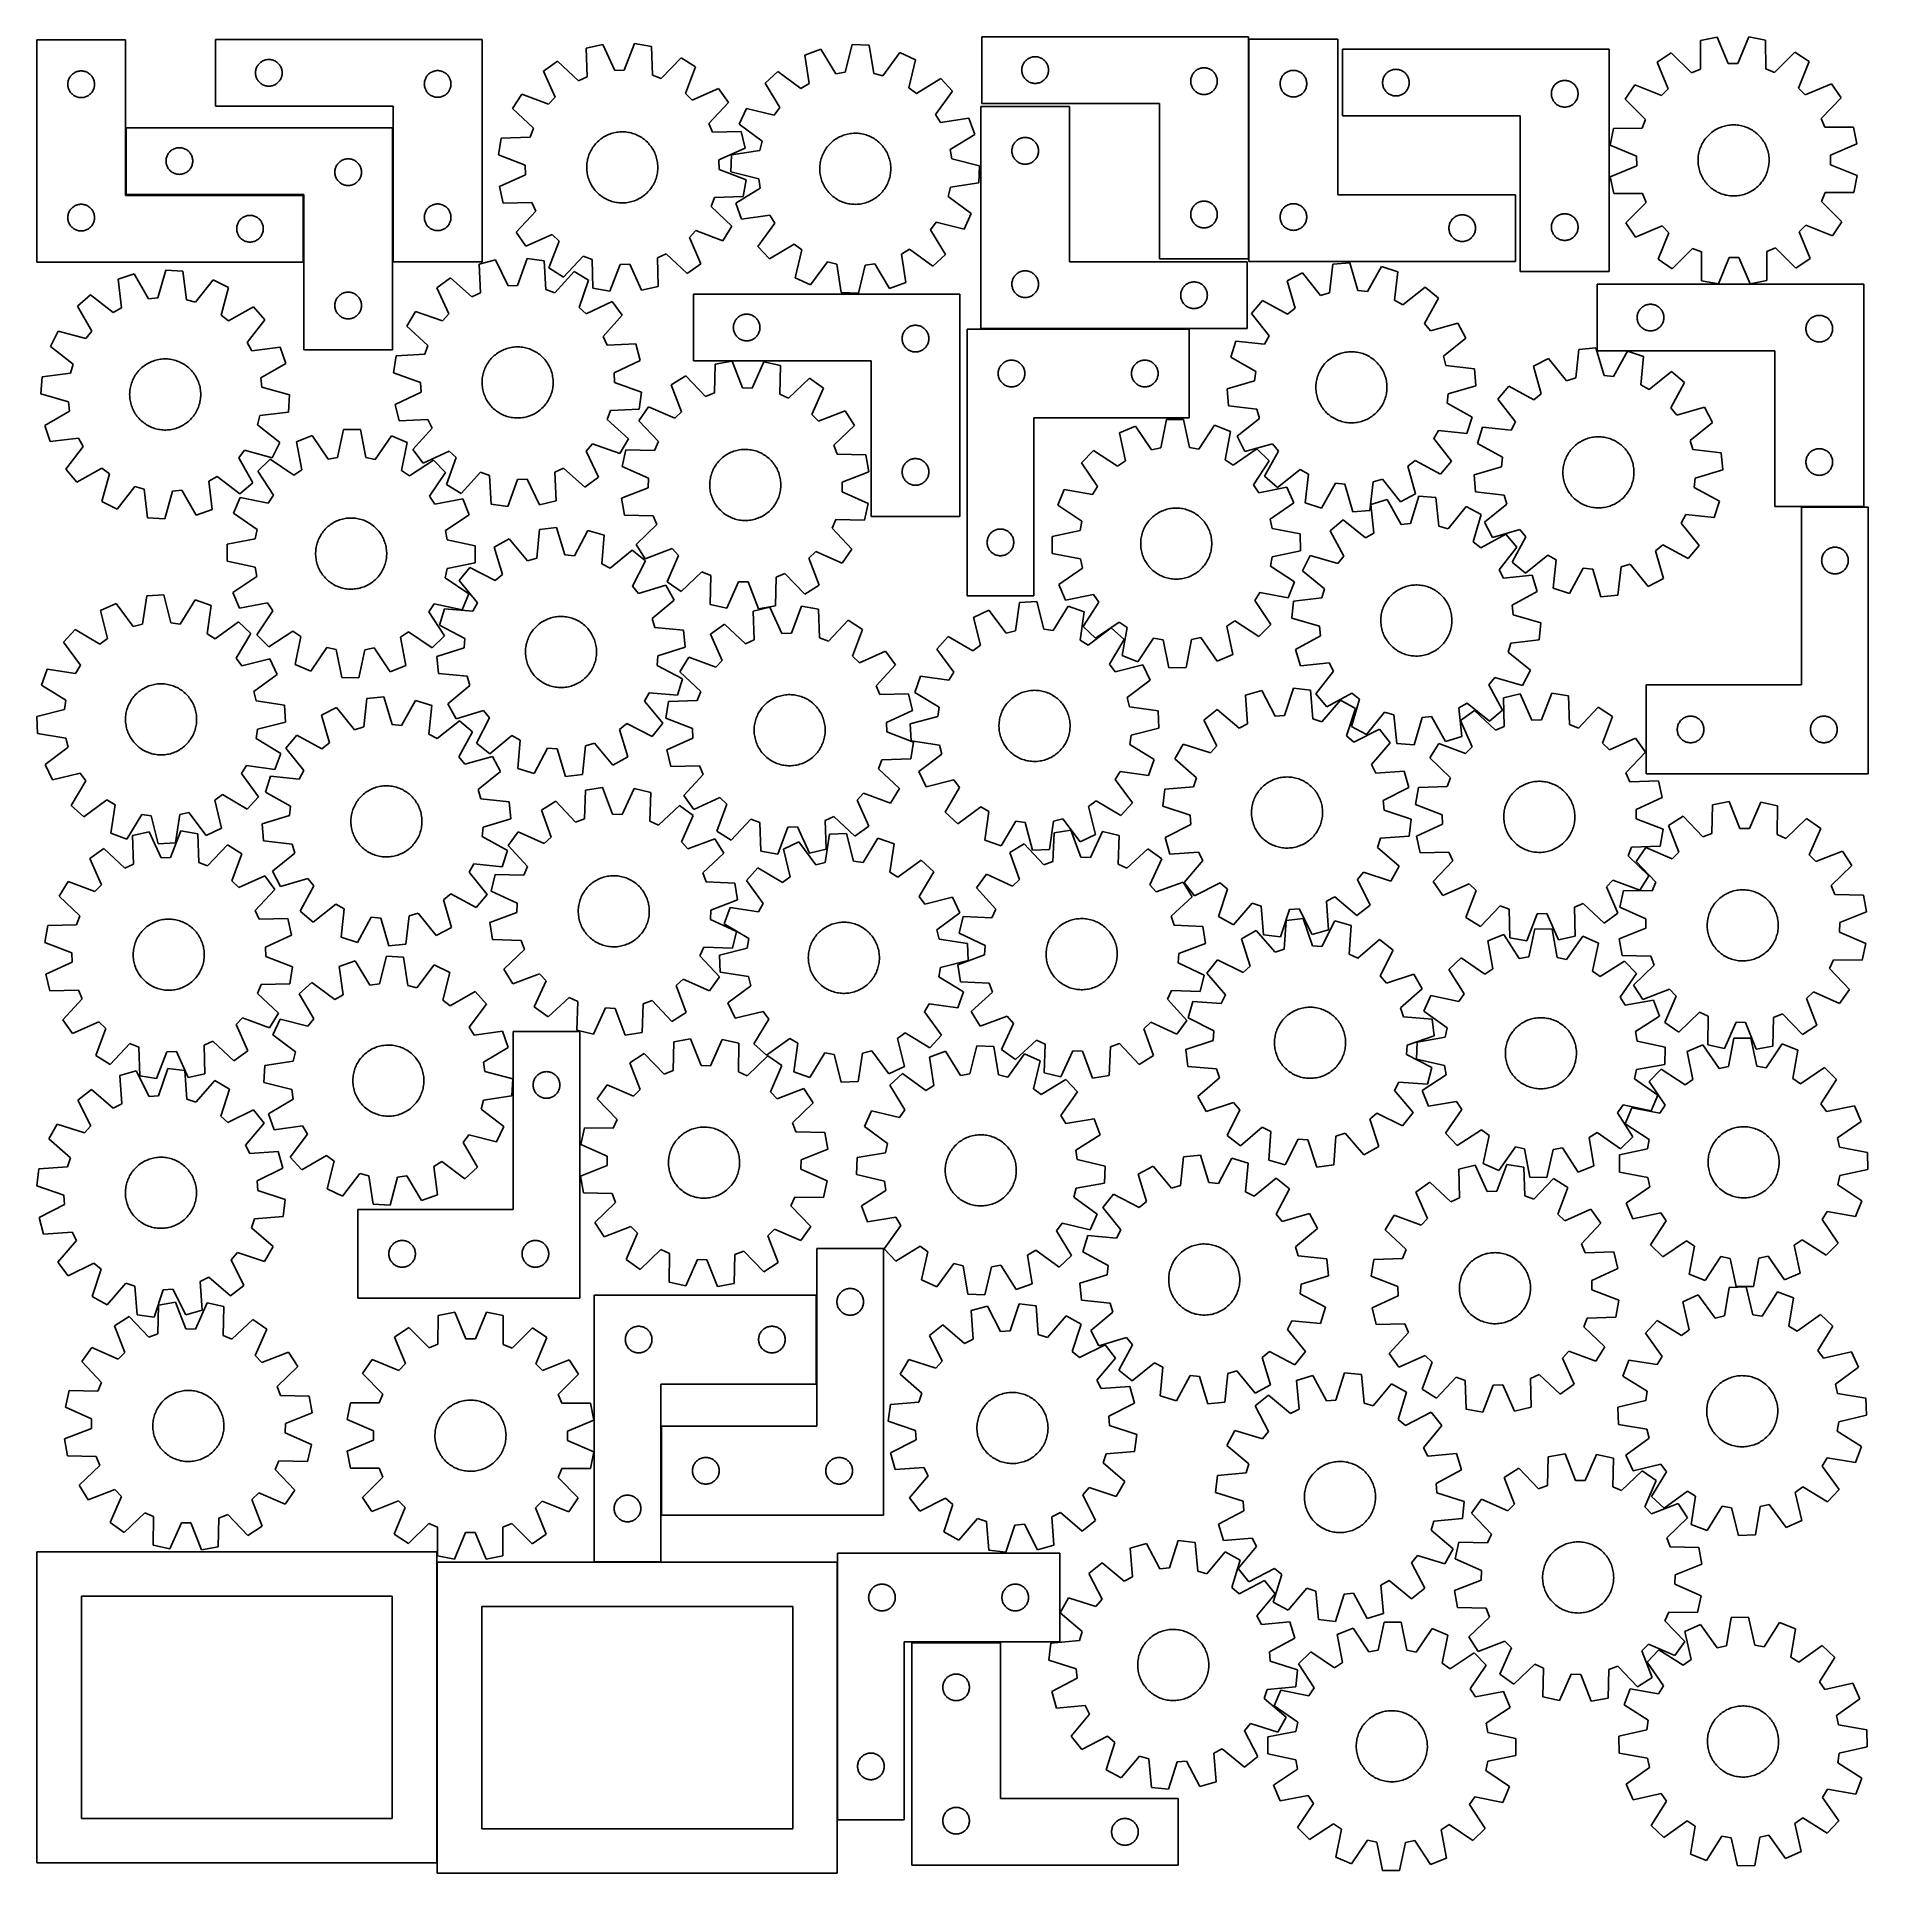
# Model space of a CAD drawing. Header units: millimetres. Extents: x 7 to 1243, y 7 to 1246.
import ezdxf

# ---------------------------------------------------------------- set-up
doc = ezdxf.new("R2010")
doc.units = ezdxf.units.MM
doc.layers.add('CUT', color=7, linetype='CONTINUOUS', true_color=0x000000)

msp = doc.modelspace()

# ---------------------------------------------------------------- linework, layer by layer
at = {"layer": 'CUT'}
for p, q in [((66.542051, 1244.109927), (6.542051, 1244.109927)), ((6.542051, 1244.109927), (6.542051, 1094.109927)), ((66.542051, 1139.109927), (66.542051, 1244.109927)), ((307.267023, 1244.312323), (127.267023, 1244.312323)), ((127.267023, 1244.312323), (127.267023, 1199.312323)), ((307.267023, 1094.312323), (307.267023, 1244.312323)), ((388.917877, 1241.012735), (377.670083, 1238.449027)), ((396.887709, 1223.351359), (388.917877, 1241.012735)), ((410.292852, 1241.606082), (403.315061, 1223.529776)), ((421.665547, 1239.670295), (410.292852, 1241.606082)), ((422.269995, 1220.303389), (421.665547, 1239.670295)), ((557.176597, 1241.035813), (552.504949, 1222.231076)), ((568.70185, 1240.531817), (557.176597, 1241.035813)), ((571.714152, 1221.391063), (568.70185, 1240.531817)), ((824.78686, 1246.199042), (644.78686, 1246.199042)), ((644.78686, 1246.199042), (644.78686, 1201.199042)), ((824.78686, 1096.199042), (824.78686, 1246.199042)), ((885.171476, 1244.511538), (825.171476, 1244.511538)), ((825.171476, 1244.511538), (825.171476, 1094.511538)), ((885.171476, 1139.511538), (885.171476, 1244.511538)), ((1141.289193, 1245.975392), (1129.986469, 1243.665869)), ((1129.986469, 1243.665869), (1130.020586, 1224.289563)), ((1148.8589, 1228.138858), (1141.289193, 1245.975392)), ((1162.672112, 1246.086781), (1155.28864, 1228.172352)), ((1173.998283, 1243.895137), (1162.672112, 1246.086781)), ((1174.166034, 1224.519527), (1173.998283, 1243.895137)), ((155.783797, 1226.812455), (156.126843, 1227.291176)), ((156.126843, 1227.291176), (156.500465, 1227.746435)), ((156.500465, 1227.746435), (156.903062, 1228.176284)), ((156.903062, 1228.176284), (157.332911, 1228.578881)), ((157.332911, 1228.578881), (157.78817, 1228.952503)), ((157.78817, 1228.952503), (158.266891, 1229.295549)), ((158.266891, 1229.295549), (158.767023, 1229.606551)), ((158.767023, 1229.606551), (159.286425, 1229.884178)), ((159.286425, 1229.884178), (159.822872, 1230.127239)), ((159.822872, 1230.127239), (160.374068, 1230.334694)), ((160.374068, 1230.334694), (160.937652, 1230.505655)), ((160.937652, 1230.505655), (161.51121, 1230.63939)), ((161.51121, 1230.63939), (162.092287, 1230.735327)), ((162.092287, 1230.735327), (162.678395, 1230.793053)), ((162.678395, 1230.793053), (163.267023, 1230.812323)), ((163.267023, 1230.812323), (163.855651, 1230.793053)), ((163.855651, 1230.793053), (164.441759, 1230.735327)), ((164.441759, 1230.735327), (165.022836, 1230.63939)), ((165.022836, 1230.63939), (165.596395, 1230.505655)), ((165.596395, 1230.505655), (166.159978, 1230.334694)), ((166.159978, 1230.334694), (166.711174, 1230.127239)), ((166.711174, 1230.127239), (167.247621, 1229.884178)), ((167.247621, 1229.884178), (167.767023, 1229.606551)), ((167.767023, 1229.606551), (168.267155, 1229.295549)), ((168.267155, 1229.295549), (168.745876, 1228.952503)), ((168.745876, 1228.952503), (169.201136, 1228.578881)), ((169.201136, 1228.578881), (169.630984, 1228.176284)), ((169.630984, 1228.176284), (170.033581, 1227.746435)), ((170.033581, 1227.746435), (170.407203, 1227.291176)), ((170.407203, 1227.291176), (170.75025, 1226.812455)), ((358.149245, 1229.720997), (348.738727, 1223.048095)), ((372.271126, 1216.453936), (358.149245, 1229.720997)), ((377.670083, 1238.449027), (378.140948, 1219.078412)), ((441.640513, 1232.038627), (428.276372, 1218.008583)), ((451.40672, 1225.898051), (441.640513, 1232.038627)), ((536.042033, 1237.784378), (525.201217, 1233.839486)), ((525.201217, 1233.839486), (528.081438, 1214.678413)), ((546.149887, 1221.253385), (536.042033, 1237.784378)), ((589.471911, 1235.447903), (577.95961, 1219.862355)), ((599.926985, 1230.571748), (589.471911, 1235.447903)), ((595.38514, 1211.73524), (599.926985, 1230.571748)), ((672.471944, 1227.143193), (672.715005, 1227.67964)), ((672.715005, 1227.67964), (672.992631, 1228.199042)), ((672.992631, 1228.199042), (673.303633, 1228.699174)), ((673.303633, 1228.699174), (673.64668, 1229.177894)), ((673.64668, 1229.177894), (674.020301, 1229.633154)), ((674.020301, 1229.633154), (674.422899, 1230.063003)), ((674.422899, 1230.063003), (674.852747, 1230.4656)), ((674.852747, 1230.4656), (675.308007, 1230.839222)), ((675.308007, 1230.839222), (675.786728, 1231.182268)), ((675.786728, 1231.182268), (676.28686, 1231.49327)), ((676.28686, 1231.49327), (676.806261, 1231.770896)), ((676.806261, 1231.770896), (677.342709, 1232.013957)), ((677.342709, 1232.013957), (677.893904, 1232.221413)), ((677.893904, 1232.221413), (678.457488, 1232.392374)), ((678.457488, 1232.392374), (679.031047, 1232.526109)), ((679.031047, 1232.526109), (679.612124, 1232.622045)), ((679.612124, 1232.622045), (680.198231, 1232.679772)), ((680.198231, 1232.679772), (680.78686, 1232.699042)), ((680.78686, 1232.699042), (681.375488, 1232.679772)), ((681.375488, 1232.679772), (681.961595, 1232.622045)), ((681.961595, 1232.622045), (682.542673, 1232.526109)), ((682.542673, 1232.526109), (683.116231, 1232.392374)), ((683.116231, 1232.392374), (683.679815, 1232.221413)), ((683.679815, 1232.221413), (684.231011, 1232.013957)), ((684.231011, 1232.013957), (684.767458, 1231.770896)), ((684.767458, 1231.770896), (685.28686, 1231.49327)), ((685.28686, 1231.49327), (685.786992, 1231.182268)), ((685.786992, 1231.182268), (686.265712, 1230.839222)), ((686.265712, 1230.839222), (686.720972, 1230.4656)), ((686.720972, 1230.4656), (687.150821, 1230.063003)), ((687.150821, 1230.063003), (687.553418, 1229.633154)), ((687.553418, 1229.633154), (687.92704, 1229.177894)), ((687.92704, 1229.177894), (688.270086, 1228.699174)), ((688.270086, 1228.699174), (688.581088, 1228.199042)), ((688.581088, 1228.199042), (688.858714, 1227.67964)), ((688.858714, 1227.67964), (689.101775, 1227.143193)), ((1068.393747, 1237.704657), (888.393747, 1237.704657)), ((888.393747, 1237.704657), (888.393747, 1192.704657)), ((1068.393747, 1087.704657), (1068.393747, 1237.704657)), ((1110.273855, 1235.380071), (1100.715316, 1228.920984)), ((1100.715316, 1228.920984), (1108.161828, 1211.032667)), ((1124.093098, 1221.798063), (1110.273855, 1235.380071)), ((1155.28864, 1228.172352), (1148.8589, 1228.138858)), ((1193.796151, 1235.815158), (1180.119157, 1222.089916)), ((1203.421463, 1229.456005), (1193.796151, 1235.815158)), ((1196.161719, 1211.491079), (1203.421463, 1229.456005)), ((27.56132, 1214.698555), (27.619047, 1215.284662)), ((27.619047, 1215.284662), (27.714983, 1215.86574)), ((27.714983, 1215.86574), (27.848718, 1216.439298)), ((27.848718, 1216.439298), (28.01968, 1217.002882)), ((28.01968, 1217.002882), (28.227135, 1217.554078)), ((28.227135, 1217.554078), (28.470196, 1218.090525)), ((28.470196, 1218.090525), (28.747822, 1218.609927)), ((28.747822, 1218.609927), (29.058824, 1219.110059)), ((29.058824, 1219.110059), (29.401871, 1219.58878)), ((29.401871, 1219.58878), (29.775492, 1220.044039)), ((29.775492, 1220.044039), (30.17809, 1220.473888)), ((30.17809, 1220.473888), (30.607938, 1220.876485)), ((30.607938, 1220.876485), (31.063198, 1221.250107)), ((31.063198, 1221.250107), (31.541919, 1221.593153)), ((31.541919, 1221.593153), (32.042051, 1221.904155)), ((32.042051, 1221.904155), (32.561452, 1222.181781)), ((32.561452, 1222.181781), (33.0979, 1222.424843)), ((33.0979, 1222.424843), (33.649096, 1222.632298)), ((33.649096, 1222.632298), (34.212679, 1222.803259)), ((34.212679, 1222.803259), (34.786238, 1222.936994)), ((34.786238, 1222.936994), (35.367315, 1223.03293)), ((35.367315, 1223.03293), (35.953423, 1223.090657)), ((35.953423, 1223.090657), (36.542051, 1223.109927)), ((36.542051, 1223.109927), (37.130679, 1223.090657)), ((37.130679, 1223.090657), (37.716786, 1223.03293)), ((37.716786, 1223.03293), (38.297864, 1222.936994)), ((38.297864, 1222.936994), (38.871422, 1222.803259)), ((38.871422, 1222.803259), (39.435006, 1222.632298)), ((39.435006, 1222.632298), (39.986202, 1222.424843)), ((39.986202, 1222.424843), (40.522649, 1222.181781)), ((40.522649, 1222.181781), (41.042051, 1221.904155)), ((41.042051, 1221.904155), (41.542183, 1221.593153)), ((41.542183, 1221.593153), (42.020904, 1221.250107)), ((42.020904, 1221.250107), (42.476163, 1220.876485)), ((42.476163, 1220.876485), (42.906012, 1220.473888)), ((42.906012, 1220.473888), (43.308609, 1220.044039)), ((43.308609, 1220.044039), (43.682231, 1219.58878)), ((43.682231, 1219.58878), (44.025277, 1219.110059)), ((44.025277, 1219.110059), (44.336279, 1218.609927)), ((44.336279, 1218.609927), (44.613905, 1218.090525)), ((44.613905, 1218.090525), (44.856966, 1217.554078)), ((44.856966, 1217.554078), (45.064422, 1217.002882)), ((45.064422, 1217.002882), (45.235383, 1216.439298)), ((45.235383, 1216.439298), (45.369118, 1215.86574)), ((45.369118, 1215.86574), (45.465054, 1215.284662)), ((45.465054, 1215.284662), (45.522781, 1214.698555)), ((154.267023, 1221.812323), (154.286293, 1222.400951)), ((154.286293, 1221.223695), (154.267023, 1221.812323)), ((154.286293, 1222.400951), (154.344019, 1222.987059)), ((154.344019, 1220.637587), (154.286293, 1221.223695)), ((154.344019, 1222.987059), (154.439956, 1223.568136)), ((154.439956, 1220.05651), (154.344019, 1220.637587)), ((154.439956, 1223.568136), (154.573691, 1224.141694)), ((154.573691, 1219.482951), (154.439956, 1220.05651)), ((154.573691, 1224.141694), (154.744652, 1224.705278)), ((154.744652, 1218.919368), (154.573691, 1219.482951)), ((154.744652, 1224.705278), (154.952107, 1225.256474)), ((154.952107, 1218.368172), (154.744652, 1218.919368)), ((154.952107, 1225.256474), (155.195169, 1225.792921)), ((155.195169, 1217.831725), (154.952107, 1218.368172)), ((155.195169, 1225.792921), (155.472795, 1226.312323)), ((155.472795, 1217.312323), (155.195169, 1217.831725)), ((155.472795, 1226.312323), (155.783797, 1226.812455)), ((155.783797, 1216.812191), (155.472795, 1217.312323)), ((156.126843, 1216.33347), (155.783797, 1216.812191)), ((156.500465, 1215.878211), (156.126843, 1216.33347)), ((156.903062, 1215.448362), (156.500465, 1215.878211)), ((157.332911, 1215.045765), (156.903062, 1215.448362)), ((157.78817, 1214.672143), (157.332911, 1215.045765)), ((169.201136, 1215.045765), (168.745876, 1214.672143)), ((169.630984, 1215.448362), (169.201136, 1215.045765)), ((170.033581, 1215.878211), (169.630984, 1215.448362)), ((170.407203, 1216.33347), (170.033581, 1215.878211)), ((170.75025, 1216.812191), (170.407203, 1216.33347)), ((170.75025, 1226.812455), (171.061252, 1226.312323)), ((171.061252, 1217.312323), (170.75025, 1216.812191)), ((171.061252, 1226.312323), (171.338878, 1225.792921)), ((171.338878, 1217.831725), (171.061252, 1217.312323)), ((171.338878, 1225.792921), (171.581939, 1225.256474)), ((171.581939, 1218.368172), (171.338878, 1217.831725)), ((171.581939, 1225.256474), (171.789394, 1224.705278)), ((171.789394, 1218.919368), (171.581939, 1218.368172)), ((171.789394, 1224.705278), (171.960356, 1224.141694)), ((171.960356, 1219.482951), (171.789394, 1218.919368)), ((171.960356, 1224.141694), (172.094091, 1223.568136)), ((172.094091, 1220.05651), (171.960356, 1219.482951)), ((172.094091, 1223.568136), (172.190027, 1222.987059)), ((172.190027, 1220.637587), (172.094091, 1220.05651)), ((172.190027, 1222.987059), (172.247754, 1222.400951)), ((172.247754, 1221.223695), (172.190027, 1220.637587)), ((172.247754, 1222.400951), (172.267023, 1221.812323)), ((172.267023, 1221.812323), (172.247754, 1221.223695)), ((268.267023, 1214.312323), (268.286293, 1214.900951)), ((268.286293, 1214.900951), (268.344019, 1215.487059)), ((268.344019, 1215.487059), (268.439956, 1216.068136)), ((268.439956, 1216.068136), (268.573691, 1216.641694)), ((268.573691, 1216.641694), (268.744652, 1217.205278)), ((268.744652, 1217.205278), (268.952107, 1217.756474)), ((268.952107, 1217.756474), (269.195169, 1218.292921)), ((269.195169, 1218.292921), (269.472795, 1218.812323)), ((269.472795, 1218.812323), (269.783797, 1219.312455)), ((269.783797, 1219.312455), (270.126843, 1219.791176)), ((270.126843, 1219.791176), (270.500465, 1220.246435)), ((270.500465, 1220.246435), (270.903062, 1220.676284)), ((270.903062, 1220.676284), (271.332911, 1221.078881)), ((271.332911, 1221.078881), (271.78817, 1221.452503)), ((271.78817, 1221.452503), (272.266891, 1221.795549)), ((272.266891, 1221.795549), (272.767023, 1222.106551)), ((272.767023, 1222.106551), (273.286425, 1222.384178)), ((273.286425, 1222.384178), (273.822872, 1222.627239)), ((273.822872, 1222.627239), (274.374068, 1222.834694)), ((274.374068, 1222.834694), (274.937652, 1223.005655)), ((274.937652, 1223.005655), (275.51121, 1223.13939)), ((275.51121, 1223.13939), (276.092287, 1223.235327)), ((276.092287, 1223.235327), (276.678395, 1223.293053)), ((276.678395, 1223.293053), (277.267023, 1223.312323)), ((277.267023, 1223.312323), (277.855651, 1223.293053)), ((277.855651, 1223.293053), (278.441759, 1223.235327)), ((278.441759, 1223.235327), (279.022836, 1223.13939)), ((279.022836, 1223.13939), (279.596395, 1223.005655)), ((279.596395, 1223.005655), (280.159978, 1222.834694)), ((280.159978, 1222.834694), (280.711174, 1222.627239)), ((280.711174, 1222.627239), (281.247621, 1222.384178)), ((281.247621, 1222.384178), (281.767023, 1222.106551)), ((281.767023, 1222.106551), (282.267155, 1221.795549)), ((282.267155, 1221.795549), (282.745876, 1221.452503)), ((282.745876, 1221.452503), (283.201136, 1221.078881)), ((283.201136, 1221.078881), (283.630984, 1220.676284)), ((283.630984, 1220.676284), (284.033581, 1220.246435)), ((284.033581, 1220.246435), (284.407203, 1219.791176)), ((284.407203, 1219.791176), (284.75025, 1219.312455)), ((284.75025, 1219.312455), (285.061252, 1218.812323)), ((285.061252, 1218.812323), (285.338878, 1218.292921)), ((285.338878, 1218.292921), (285.581939, 1217.756474)), ((285.581939, 1217.756474), (285.789394, 1217.205278)), ((285.789394, 1217.205278), (285.960356, 1216.641694)), ((285.960356, 1216.641694), (286.094091, 1216.068136)), ((286.094091, 1216.068136), (286.190027, 1215.487059)), ((286.190027, 1215.487059), (286.247754, 1214.900951)), ((286.247754, 1214.900951), (286.267023, 1214.312323)), ((348.738727, 1223.048095), (356.586563, 1205.332173)), ((378.140948, 1219.078412), (372.271126, 1216.453936)), ((403.315061, 1223.529776), (396.887709, 1223.351359)), ((428.276372, 1218.008583), (422.269995, 1220.303389)), ((444.553763, 1207.774051), (451.40672, 1225.898051)), ((506.919697, 1222.747705), (498.413733, 1214.954499)), ((498.413733, 1214.954499), (508.407335, 1198.354188)), ((522.584273, 1211.343167), (506.919697, 1222.747705)), ((552.504949, 1222.231076), (546.149887, 1221.253385)), ((577.95961, 1219.862355), (571.714152, 1221.391063)), ((617.17049, 1217.926467), (600.570179, 1207.932864)), ((624.963696, 1209.420503), (617.17049, 1217.926467)), ((671.78686, 1223.699042), (671.806129, 1224.28767)), ((671.806129, 1223.110413), (671.78686, 1223.699042)), ((671.806129, 1224.28767), (671.863856, 1224.873777)), ((671.863856, 1222.524306), (671.806129, 1223.110413)), ((671.863856, 1224.873777), (671.959792, 1225.454855)), ((671.959792, 1221.943229), (671.863856, 1222.524306)), ((671.959792, 1225.454855), (672.093527, 1226.028413)), ((672.093527, 1221.36967), (671.959792, 1221.943229)), ((672.093527, 1226.028413), (672.264488, 1226.591997)), ((672.264488, 1220.806086), (672.093527, 1221.36967)), ((672.264488, 1226.591997), (672.471944, 1227.143193)), ((672.471944, 1220.254891), (672.264488, 1220.806086)), ((672.715005, 1219.718443), (672.471944, 1220.254891)), ((672.992631, 1219.199042), (672.715005, 1219.718443)), ((673.303633, 1218.69891), (672.992631, 1219.199042)), ((673.64668, 1218.220189), (673.303633, 1218.69891)), ((674.020301, 1217.764929), (673.64668, 1218.220189)), ((674.422899, 1217.335081), (674.020301, 1217.764929)), ((674.852747, 1216.932483), (674.422899, 1217.335081)), ((675.308007, 1216.558862), (674.852747, 1216.932483)), ((675.786728, 1216.215815), (675.308007, 1216.558862)), ((676.28686, 1215.904813), (675.786728, 1216.215815)), ((676.806261, 1215.627187), (676.28686, 1215.904813)), ((677.342709, 1215.384126), (676.806261, 1215.627187)), ((677.893904, 1215.17667), (677.342709, 1215.384126)), ((678.457488, 1215.005709), (677.893904, 1215.17667)), ((679.031047, 1214.871974), (678.457488, 1215.005709)), ((679.612124, 1214.776038), (679.031047, 1214.871974)), ((682.542673, 1214.871974), (681.961595, 1214.776038)), ((683.116231, 1215.005709), (682.542673, 1214.871974)), ((683.679815, 1215.17667), (683.116231, 1215.005709)), ((684.231011, 1215.384126), (683.679815, 1215.17667)), ((684.767458, 1215.627187), (684.231011, 1215.384126)), ((685.28686, 1215.904813), (684.767458, 1215.627187)), ((685.786992, 1216.215815), (685.28686, 1215.904813)), ((686.265712, 1216.558862), (685.786992, 1216.215815)), ((686.720972, 1216.932483), (686.265712, 1216.558862)), ((687.150821, 1217.335081), (686.720972, 1216.932483)), ((687.553418, 1217.764929), (687.150821, 1217.335081)), ((687.92704, 1218.220189), (687.553418, 1217.764929)), ((688.270086, 1218.69891), (687.92704, 1218.220189)), ((688.581088, 1219.199042), (688.270086, 1218.69891)), ((688.858714, 1219.718443), (688.581088, 1219.199042)), ((689.101775, 1220.254891), (688.858714, 1219.718443)), ((689.101775, 1227.143193), (689.309231, 1226.591997)), ((689.309231, 1220.806086), (689.101775, 1220.254891)), ((689.309231, 1226.591997), (689.480192, 1226.028413)), ((689.480192, 1221.36967), (689.309231, 1220.806086)), ((689.480192, 1226.028413), (689.613927, 1225.454855)), ((689.613927, 1221.943229), (689.480192, 1221.36967)), ((689.613927, 1225.454855), (689.709863, 1224.873777)), ((689.709863, 1222.524306), (689.613927, 1221.943229)), ((689.709863, 1224.873777), (689.76759, 1224.28767)), ((689.76759, 1223.110413), (689.709863, 1222.524306)), ((689.76759, 1224.28767), (689.78686, 1223.699042)), ((689.78686, 1223.699042), (689.76759, 1223.110413)), ((785.78686, 1216.199042), (785.806129, 1216.78767)), ((785.806129, 1215.610413), (785.78686, 1216.199042)), ((785.806129, 1216.78767), (785.863856, 1217.373777)), ((785.863856, 1215.024306), (785.806129, 1215.610413)), ((785.863856, 1217.373777), (785.959792, 1217.954855)), ((785.959792, 1214.443229), (785.863856, 1215.024306)), ((785.959792, 1217.954855), (786.093527, 1218.528413)), ((786.093527, 1218.528413), (786.264488, 1219.091997)), ((786.264488, 1219.091997), (786.471944, 1219.643193)), ((786.471944, 1219.643193), (786.715005, 1220.17964)), ((786.715005, 1220.17964), (786.992631, 1220.699042)), ((786.992631, 1220.699042), (787.303633, 1221.199174)), ((787.303633, 1221.199174), (787.64668, 1221.677894)), ((787.64668, 1221.677894), (788.020301, 1222.133154)), ((788.020301, 1222.133154), (788.422899, 1222.563003)), ((788.422899, 1222.563003), (788.852747, 1222.9656)), ((788.852747, 1222.9656), (789.308007, 1223.339222)), ((789.308007, 1223.339222), (789.786728, 1223.682268)), ((789.786728, 1223.682268), (790.28686, 1223.99327)), ((790.28686, 1223.99327), (790.806261, 1224.270896)), ((790.806261, 1224.270896), (791.342709, 1224.513957)), ((791.342709, 1224.513957), (791.893904, 1224.721413)), ((791.893904, 1224.721413), (792.457488, 1224.892374)), ((792.457488, 1224.892374), (793.031047, 1225.026109)), ((793.031047, 1225.026109), (793.612124, 1225.122045)), ((793.612124, 1225.122045), (794.198231, 1225.179772)), ((794.198231, 1225.179772), (794.78686, 1225.199042)), ((794.78686, 1225.199042), (795.375488, 1225.179772)), ((795.375488, 1225.179772), (795.961595, 1225.122045)), ((795.961595, 1225.122045), (796.542673, 1225.026109)), ((796.542673, 1225.026109), (797.116231, 1224.892374)), ((797.116231, 1224.892374), (797.679815, 1224.721413)), ((797.679815, 1224.721413), (798.231011, 1224.513957)), ((798.231011, 1224.513957), (798.767458, 1224.270896)), ((798.767458, 1224.270896), (799.28686, 1223.99327)), ((799.28686, 1223.99327), (799.786992, 1223.682268)), ((799.786992, 1223.682268), (800.265712, 1223.339222)), ((800.265712, 1223.339222), (800.720972, 1222.9656)), ((800.720972, 1222.9656), (801.150821, 1222.563003)), ((801.150821, 1222.563003), (801.553418, 1222.133154)), ((801.553418, 1222.133154), (801.92704, 1221.677894)), ((801.92704, 1221.677894), (802.270086, 1221.199174)), ((802.270086, 1221.199174), (802.581088, 1220.699042)), ((802.581088, 1220.699042), (802.858714, 1220.17964)), ((802.858714, 1220.17964), (803.101775, 1219.643193)), ((803.101775, 1219.643193), (803.309231, 1219.091997)), ((803.309231, 1219.091997), (803.480192, 1218.528413)), ((803.480192, 1218.528413), (803.613927, 1217.954855)), ((803.613927, 1217.954855), (803.709863, 1217.373777)), ((803.709863, 1215.024306), (803.613927, 1214.443229)), ((803.709863, 1217.373777), (803.76759, 1216.78767)), ((803.76759, 1215.610413), (803.709863, 1215.024306)), ((803.76759, 1216.78767), (803.78686, 1216.199042)), ((803.78686, 1216.199042), (803.76759, 1215.610413)), ((846.171476, 1214.511538), (846.190745, 1215.100166)), ((846.190745, 1215.100166), (846.248472, 1215.686274)), ((846.248472, 1215.686274), (846.344408, 1216.267351)), ((846.344408, 1216.267351), (846.478143, 1216.840909)), ((846.478143, 1216.840909), (846.649105, 1217.404493)), ((846.649105, 1217.404493), (846.85656, 1217.955689)), ((846.85656, 1217.955689), (847.099621, 1218.492136)), ((847.099621, 1218.492136), (847.377247, 1219.011538)), ((847.377247, 1219.011538), (847.688249, 1219.51167)), ((847.688249, 1219.51167), (848.031296, 1219.990391)), ((848.031296, 1219.990391), (848.404917, 1220.44565)), ((848.404917, 1220.44565), (848.807515, 1220.875499)), ((848.807515, 1220.875499), (849.237363, 1221.278096)), ((849.237363, 1221.278096), (849.692623, 1221.651718)), ((849.692623, 1221.651718), (850.171344, 1221.994765)), ((850.171344, 1221.994765), (850.671476, 1222.305767)), ((850.671476, 1222.305767), (851.190878, 1222.583393)), ((851.190878, 1222.583393), (851.727325, 1222.826454)), ((851.727325, 1222.826454), (852.278521, 1223.033909)), ((852.278521, 1223.033909), (852.842104, 1223.204871)), ((852.842104, 1223.204871), (853.415663, 1223.338606)), ((853.415663, 1223.338606), (853.99674, 1223.434542)), ((853.99674, 1223.434542), (854.582848, 1223.492268)), ((854.582848, 1223.492268), (855.171476, 1223.511538)), ((855.171476, 1223.511538), (855.760104, 1223.492268)), ((855.760104, 1223.492268), (856.346211, 1223.434542)), ((856.346211, 1223.434542), (856.927289, 1223.338606)), ((856.927289, 1223.338606), (857.500847, 1223.204871)), ((857.500847, 1223.204871), (858.064431, 1223.033909)), ((858.064431, 1223.033909), (858.615627, 1222.826454)), ((858.615627, 1222.826454), (859.152074, 1222.583393)), ((859.152074, 1222.583393), (859.671476, 1222.305767)), ((859.671476, 1222.305767), (860.171608, 1221.994765)), ((860.171608, 1221.994765), (860.650329, 1221.651718)), ((860.650329, 1221.651718), (861.105588, 1221.278096)), ((861.105588, 1221.278096), (861.535437, 1220.875499)), ((861.535437, 1220.875499), (861.938034, 1220.44565)), ((861.938034, 1220.44565), (862.311656, 1219.990391)), ((862.311656, 1219.990391), (862.654702, 1219.51167)), ((862.654702, 1219.51167), (862.965704, 1219.011538)), ((862.965704, 1219.011538), (863.24333, 1218.492136)), ((863.24333, 1218.492136), (863.486392, 1217.955689)), ((863.486392, 1217.955689), (863.693847, 1217.404493)), ((863.693847, 1217.404493), (863.864808, 1216.840909)), ((863.864808, 1216.840909), (863.998543, 1216.267351)), ((863.998543, 1216.267351), (864.09448, 1215.686274)), ((864.09448, 1215.686274), (864.152206, 1215.100166)), ((864.152206, 1215.100166), (864.171476, 1214.511538)), ((915.393747, 1215.204657), (915.413017, 1215.793285)), ((915.413017, 1214.616029), (915.393747, 1215.204657)), ((915.413017, 1215.793285), (915.470744, 1216.379393)), ((915.470744, 1216.379393), (915.56668, 1216.96047)), ((915.56668, 1216.96047), (915.700415, 1217.534028)), ((915.700415, 1217.534028), (915.871376, 1218.097612)), ((915.871376, 1218.097612), (916.078832, 1218.648808)), ((916.078832, 1218.648808), (916.321893, 1219.185255)), ((916.321893, 1219.185255), (916.599519, 1219.704657)), ((916.599519, 1219.704657), (916.910521, 1220.204789)), ((916.910521, 1220.204789), (917.253567, 1220.68351)), ((917.253567, 1220.68351), (917.627189, 1221.138769)), ((917.627189, 1221.138769), (918.029786, 1221.568618)), ((918.029786, 1221.568618), (918.459635, 1221.971215)), ((918.459635, 1221.971215), (918.914895, 1222.344837)), ((918.914895, 1222.344837), (919.393615, 1222.687883)), ((919.393615, 1222.687883), (919.893747, 1222.998885)), ((919.893747, 1222.998885), (920.413149, 1223.276512)), ((920.413149, 1223.276512), (920.949597, 1223.519573)), ((920.949597, 1223.519573), (921.500792, 1223.727028)), ((921.500792, 1223.727028), (922.064376, 1223.897989)), ((922.064376, 1223.897989), (922.637935, 1224.031724)), ((922.637935, 1224.031724), (923.219012, 1224.127661)), ((923.219012, 1224.127661), (923.805119, 1224.185387)), ((923.805119, 1224.185387), (924.393747, 1224.204657)), ((924.393747, 1224.204657), (924.982376, 1224.185387)), ((924.982376, 1224.185387), (925.568483, 1224.127661)), ((925.568483, 1224.127661), (926.14956, 1224.031724)), ((926.14956, 1224.031724), (926.723119, 1223.897989)), ((926.723119, 1223.897989), (927.286703, 1223.727028)), ((927.286703, 1223.727028), (927.837898, 1223.519573)), ((927.837898, 1223.519573), (928.374346, 1223.276512)), ((928.374346, 1223.276512), (928.893747, 1222.998885)), ((928.893747, 1222.998885), (929.39388, 1222.687883)), ((929.39388, 1222.687883), (929.8726, 1222.344837)), ((929.8726, 1222.344837), (930.32786, 1221.971215)), ((930.32786, 1221.971215), (930.757708, 1221.568618)), ((930.757708, 1221.568618), (931.160306, 1221.138769)), ((931.160306, 1221.138769), (931.533928, 1220.68351)), ((931.533928, 1220.68351), (931.876974, 1220.204789)), ((931.876974, 1220.204789), (932.187976, 1219.704657)), ((932.187976, 1219.704657), (932.465602, 1219.185255)), ((932.465602, 1219.185255), (932.708663, 1218.648808)), ((932.708663, 1218.648808), (932.916119, 1218.097612)), ((932.916119, 1218.097612), (933.08708, 1217.534028)), ((933.08708, 1217.534028), (933.220815, 1216.96047)), ((933.220815, 1216.96047), (933.316751, 1216.379393)), ((933.316751, 1216.379393), (933.374478, 1215.793285)), ((933.374478, 1215.793285), (933.393747, 1215.204657)), ((933.393747, 1215.204657), (933.374478, 1214.616029)), ((1032.914895, 1214.844837), (1033.393615, 1215.187883)), ((1033.393615, 1215.187883), (1033.893747, 1215.498885)), ((1033.893747, 1215.498885), (1034.413149, 1215.776512)), ((1034.413149, 1215.776512), (1034.949597, 1216.019573)), ((1034.949597, 1216.019573), (1035.500792, 1216.227028)), ((1035.500792, 1216.227028), (1036.064376, 1216.397989)), ((1036.064376, 1216.397989), (1036.637935, 1216.531724)), ((1036.637935, 1216.531724), (1037.219012, 1216.627661)), ((1037.219012, 1216.627661), (1037.805119, 1216.685387)), ((1037.805119, 1216.685387), (1038.393747, 1216.704657)), ((1038.393747, 1216.704657), (1038.982376, 1216.685387)), ((1038.982376, 1216.685387), (1039.568483, 1216.627661)), ((1039.568483, 1216.627661), (1040.14956, 1216.531724)), ((1040.14956, 1216.531724), (1040.723119, 1216.397989)), ((1040.723119, 1216.397989), (1041.286703, 1216.227028)), ((1041.286703, 1216.227028), (1041.837898, 1216.019573)), ((1041.837898, 1216.019573), (1042.374346, 1215.776512)), ((1042.374346, 1215.776512), (1042.893747, 1215.498885)), ((1042.893747, 1215.498885), (1043.39388, 1215.187883)), ((1043.39388, 1215.187883), (1043.8726, 1214.844837)), ((1130.020586, 1224.289563), (1124.093098, 1221.798063)), ((1180.119157, 1222.089916), (1174.166034, 1224.519527)), ((27.542051, 1214.109927), (27.56132, 1214.698555)), ((27.56132, 1213.521299), (27.542051, 1214.109927)), ((27.619047, 1212.935191), (27.56132, 1213.521299)), ((27.714983, 1212.354114), (27.619047, 1212.935191)), ((27.848718, 1211.780555), (27.714983, 1212.354114)), ((28.01968, 1211.216972), (27.848718, 1211.780555)), ((28.227135, 1210.665776), (28.01968, 1211.216972)), ((28.470196, 1210.129329), (28.227135, 1210.665776)), ((28.747822, 1209.609927), (28.470196, 1210.129329)), ((29.058824, 1209.109795), (28.747822, 1209.609927)), ((29.401871, 1208.631074), (29.058824, 1209.109795)), ((29.775492, 1208.175814), (29.401871, 1208.631074)), ((30.17809, 1207.745966), (29.775492, 1208.175814)), ((30.607938, 1207.343368), (30.17809, 1207.745966)), ((31.063198, 1206.969747), (30.607938, 1207.343368)), ((31.541919, 1206.6267), (31.063198, 1206.969747)), ((32.042051, 1206.315698), (31.541919, 1206.6267)), ((32.561452, 1206.038072), (32.042051, 1206.315698)), ((33.0979, 1205.795011), (32.561452, 1206.038072)), ((33.649096, 1205.587556), (33.0979, 1205.795011)), ((34.212679, 1205.416594), (33.649096, 1205.587556)), ((34.786238, 1205.282859), (34.212679, 1205.416594)), ((35.367315, 1205.186923), (34.786238, 1205.282859)), ((35.953423, 1205.129196), (35.367315, 1205.186923)), ((36.542051, 1205.109927), (35.953423, 1205.129196)), ((37.130679, 1205.129196), (36.542051, 1205.109927)), ((37.716786, 1205.186923), (37.130679, 1205.129196)), ((38.297864, 1205.282859), (37.716786, 1205.186923)), ((38.871422, 1205.416594), (38.297864, 1205.282859)), ((39.435006, 1205.587556), (38.871422, 1205.416594)), ((39.986202, 1205.795011), (39.435006, 1205.587556)), ((40.522649, 1206.038072), (39.986202, 1205.795011)), ((41.042051, 1206.315698), (40.522649, 1206.038072)), ((41.542183, 1206.6267), (41.042051, 1206.315698)), ((42.020904, 1206.969747), (41.542183, 1206.6267)), ((42.476163, 1207.343368), (42.020904, 1206.969747)), ((42.906012, 1207.745966), (42.476163, 1207.343368)), ((43.308609, 1208.175814), (42.906012, 1207.745966)), ((43.682231, 1208.631074), (43.308609, 1208.175814)), ((44.025277, 1209.109795), (43.682231, 1208.631074)), ((44.336279, 1209.609927), (44.025277, 1209.109795)), ((44.613905, 1210.129329), (44.336279, 1209.609927)), ((44.856966, 1210.665776), (44.613905, 1210.129329)), ((45.064422, 1211.216972), (44.856966, 1210.665776)), ((45.235383, 1211.780555), (45.064422, 1211.216972)), ((45.369118, 1212.354114), (45.235383, 1211.780555)), ((45.465054, 1212.935191), (45.369118, 1212.354114)), ((45.522781, 1213.521299), (45.465054, 1212.935191)), ((45.522781, 1214.698555), (45.542051, 1214.109927)), ((45.542051, 1214.109927), (45.522781, 1213.521299)), ((158.266891, 1214.329096), (157.78817, 1214.672143)), ((158.767023, 1214.018094), (158.266891, 1214.329096)), ((159.286425, 1213.740468), (158.767023, 1214.018094)), ((159.822872, 1213.497407), (159.286425, 1213.740468)), ((160.374068, 1213.289952), (159.822872, 1213.497407)), ((160.937652, 1213.11899), (160.374068, 1213.289952)), ((161.51121, 1212.985255), (160.937652, 1213.11899)), ((162.092287, 1212.889319), (161.51121, 1212.985255)), ((162.678395, 1212.831593), (162.092287, 1212.889319)), ((163.267023, 1212.812323), (162.678395, 1212.831593)), ((163.855651, 1212.831593), (163.267023, 1212.812323)), ((164.441759, 1212.889319), (163.855651, 1212.831593)), ((165.022836, 1212.985255), (164.441759, 1212.889319)), ((165.596395, 1213.11899), (165.022836, 1212.985255)), ((166.159978, 1213.289952), (165.596395, 1213.11899)), ((166.711174, 1213.497407), (166.159978, 1213.289952)), ((167.247621, 1213.740468), (166.711174, 1213.497407)), ((167.767023, 1214.018094), (167.247621, 1213.740468)), ((168.267155, 1214.329096), (167.767023, 1214.018094)), ((168.745876, 1214.672143), (168.267155, 1214.329096)), ((268.286293, 1213.723695), (268.267023, 1214.312323)), ((268.344019, 1213.137587), (268.286293, 1213.723695)), ((268.439956, 1212.55651), (268.344019, 1213.137587)), ((268.573691, 1211.982951), (268.439956, 1212.55651)), ((268.744652, 1211.419368), (268.573691, 1211.982951)), ((268.952107, 1210.868172), (268.744652, 1211.419368)), ((269.195169, 1210.331725), (268.952107, 1210.868172)), ((269.472795, 1209.812323), (269.195169, 1210.331725)), ((269.783797, 1209.312191), (269.472795, 1209.812323)), ((270.126843, 1208.83347), (269.783797, 1209.312191)), ((270.500465, 1208.378211), (270.126843, 1208.83347)), ((270.903062, 1207.948362), (270.500465, 1208.378211)), ((271.332911, 1207.545765), (270.903062, 1207.948362)), ((271.78817, 1207.172143), (271.332911, 1207.545765)), ((272.266891, 1206.829096), (271.78817, 1207.172143)), ((272.767023, 1206.518094), (272.266891, 1206.829096)), ((273.286425, 1206.240468), (272.767023, 1206.518094)), ((273.822872, 1205.997407), (273.286425, 1206.240468)), ((274.374068, 1205.789952), (273.822872, 1205.997407)), ((274.937652, 1205.61899), (274.374068, 1205.789952)), ((275.51121, 1205.485255), (274.937652, 1205.61899)), ((276.092287, 1205.389319), (275.51121, 1205.485255)), ((276.678395, 1205.331593), (276.092287, 1205.389319)), ((277.267023, 1205.312323), (276.678395, 1205.331593)), ((277.855651, 1205.331593), (277.267023, 1205.312323)), ((278.441759, 1205.389319), (277.855651, 1205.331593)), ((279.022836, 1205.485255), (278.441759, 1205.389319)), ((279.596395, 1205.61899), (279.022836, 1205.485255)), ((280.159978, 1205.789952), (279.596395, 1205.61899)), ((280.711174, 1205.997407), (280.159978, 1205.789952)), ((281.247621, 1206.240468), (280.711174, 1205.997407)), ((281.767023, 1206.518094), (281.247621, 1206.240468)), ((282.267155, 1206.829096), (281.767023, 1206.518094)), ((282.745876, 1207.172143), (282.267155, 1206.829096)), ((283.201136, 1207.545765), (282.745876, 1207.172143)), ((283.630984, 1207.948362), (283.201136, 1207.545765)), ((284.033581, 1208.378211), (283.630984, 1207.948362)), ((284.407203, 1208.83347), (284.033581, 1208.378211)), ((284.75025, 1209.312191), (284.407203, 1208.83347)), ((285.061252, 1209.812323), (284.75025, 1209.312191)), ((285.338878, 1210.331725), (285.061252, 1209.812323)), ((285.581939, 1210.868172), (285.338878, 1210.331725)), ((285.789394, 1211.419368), (285.581939, 1210.868172)), ((285.960356, 1211.982951), (285.789394, 1211.419368)), ((286.094091, 1212.55651), (285.960356, 1211.982951)), ((286.190027, 1213.137587), (286.094091, 1212.55651)), ((286.247754, 1213.723695), (286.190027, 1213.137587)), ((286.267023, 1214.312323), (286.247754, 1213.723695)), ((334.043897, 1207.514146), (327.903321, 1197.747939)), ((352.167898, 1200.661189), (334.043897, 1207.514146)), ((356.586563, 1205.332173), (352.167898, 1200.661189)), ((449.224747, 1203.355386), (444.553763, 1207.774051)), ((466.940669, 1211.203221), (449.224747, 1203.355386)), ((473.613571, 1201.792703), (466.940669, 1211.203221)), ((528.081438, 1214.678413), (522.584273, 1211.343167)), ((600.570179, 1207.932864), (595.38514, 1211.73524)), ((613.559158, 1193.755927), (624.963696, 1209.420503)), ((680.198231, 1214.718311), (679.612124, 1214.776038)), ((680.78686, 1214.699042), (680.198231, 1214.718311)), ((681.375488, 1214.718311), (680.78686, 1214.699042)), ((681.961595, 1214.776038), (681.375488, 1214.718311)), ((786.093527, 1213.86967), (785.959792, 1214.443229)), ((786.264488, 1213.306086), (786.093527, 1213.86967)), ((786.471944, 1212.754891), (786.264488, 1213.306086)), ((786.715005, 1212.218443), (786.471944, 1212.754891)), ((786.992631, 1211.699042), (786.715005, 1212.218443)), ((787.303633, 1211.19891), (786.992631, 1211.699042)), ((787.64668, 1210.720189), (787.303633, 1211.19891)), ((788.020301, 1210.264929), (787.64668, 1210.720189)), ((788.422899, 1209.835081), (788.020301, 1210.264929)), ((788.852747, 1209.432483), (788.422899, 1209.835081)), ((789.308007, 1209.058862), (788.852747, 1209.432483)), ((789.786728, 1208.715815), (789.308007, 1209.058862)), ((790.28686, 1208.404813), (789.786728, 1208.715815)), ((790.806261, 1208.127187), (790.28686, 1208.404813)), ((791.342709, 1207.884126), (790.806261, 1208.127187)), ((791.893904, 1207.67667), (791.342709, 1207.884126)), ((792.457488, 1207.505709), (791.893904, 1207.67667)), ((793.031047, 1207.371974), (792.457488, 1207.505709)), ((793.612124, 1207.276038), (793.031047, 1207.371974)), ((794.198231, 1207.218311), (793.612124, 1207.276038)), ((794.78686, 1207.199042), (794.198231, 1207.218311)), ((795.375488, 1207.218311), (794.78686, 1207.199042)), ((795.961595, 1207.276038), (795.375488, 1207.218311)), ((796.542673, 1207.371974), (795.961595, 1207.276038)), ((797.116231, 1207.505709), (796.542673, 1207.371974)), ((797.679815, 1207.67667), (797.116231, 1207.505709)), ((798.231011, 1207.884126), (797.679815, 1207.67667)), ((798.767458, 1208.127187), (798.231011, 1207.884126)), ((799.28686, 1208.404813), (798.767458, 1208.127187)), ((799.786992, 1208.715815), (799.28686, 1208.404813)), ((800.265712, 1209.058862), (799.786992, 1208.715815)), ((800.720972, 1209.432483), (800.265712, 1209.058862)), ((801.150821, 1209.835081), (800.720972, 1209.432483)), ((801.553418, 1210.264929), (801.150821, 1209.835081)), ((801.92704, 1210.720189), (801.553418, 1210.264929)), ((802.270086, 1211.19891), (801.92704, 1210.720189)), ((802.581088, 1211.699042), (802.270086, 1211.19891)), ((802.858714, 1212.218443), (802.581088, 1211.699042)), ((803.101775, 1212.754891), (802.858714, 1212.218443)), ((803.309231, 1213.306086), (803.101775, 1212.754891)), ((803.480192, 1213.86967), (803.309231, 1213.306086)), ((803.613927, 1214.443229), (803.480192, 1213.86967)), ((846.190745, 1213.92291), (846.171476, 1214.511538)), ((846.248472, 1213.336802), (846.190745, 1213.92291)), ((846.344408, 1212.755725), (846.248472, 1213.336802)), ((846.478143, 1212.182167), (846.344408, 1212.755725)), ((846.649105, 1211.618583), (846.478143, 1212.182167)), ((846.85656, 1211.067387), (846.649105, 1211.618583)), ((847.099621, 1210.53094), (846.85656, 1211.067387)), ((847.377247, 1210.011538), (847.099621, 1210.53094)), ((847.688249, 1209.511406), (847.377247, 1210.011538)), ((848.031296, 1209.032685), (847.688249, 1209.511406)), ((848.404917, 1208.577426), (848.031296, 1209.032685)), ((848.807515, 1208.147577), (848.404917, 1208.577426)), ((849.237363, 1207.74498), (848.807515, 1208.147577)), ((849.692623, 1207.371358), (849.237363, 1207.74498)), ((850.171344, 1207.028312), (849.692623, 1207.371358)), ((850.671476, 1206.717309), (850.171344, 1207.028312)), ((851.190878, 1206.439683), (850.671476, 1206.717309)), ((851.727325, 1206.196622), (851.190878, 1206.439683)), ((852.278521, 1205.989167), (851.727325, 1206.196622)), ((852.842104, 1205.818206), (852.278521, 1205.989167)), ((853.415663, 1205.684471), (852.842104, 1205.818206)), ((853.99674, 1205.588534), (853.415663, 1205.684471)), ((854.582848, 1205.530808), (853.99674, 1205.588534)), ((855.171476, 1205.511538), (854.582848, 1205.530808)), ((855.760104, 1205.530808), (855.171476, 1205.511538)), ((856.346211, 1205.588534), (855.760104, 1205.530808)), ((856.927289, 1205.684471), (856.346211, 1205.588534)), ((857.500847, 1205.818206), (856.927289, 1205.684471)), ((858.064431, 1205.989167), (857.500847, 1205.818206)), ((858.615627, 1206.196622), (858.064431, 1205.989167)), ((859.152074, 1206.439683), (858.615627, 1206.196622)), ((859.671476, 1206.717309), (859.152074, 1206.439683)), ((860.171608, 1207.028312), (859.671476, 1206.717309)), ((860.650329, 1207.371358), (860.171608, 1207.028312)), ((861.105588, 1207.74498), (860.650329, 1207.371358)), ((861.535437, 1208.147577), (861.105588, 1207.74498)), ((861.938034, 1208.577426), (861.535437, 1208.147577)), ((862.311656, 1209.032685), (861.938034, 1208.577426)), ((862.654702, 1209.511406), (862.311656, 1209.032685)), ((862.965704, 1210.011538), (862.654702, 1209.511406)), ((863.24333, 1210.53094), (862.965704, 1210.011538)), ((863.486392, 1211.067387), (863.24333, 1210.53094)), ((863.693847, 1211.618583), (863.486392, 1211.067387)), ((863.864808, 1212.182167), (863.693847, 1211.618583)), ((863.998543, 1212.755725), (863.864808, 1212.182167)), ((864.09448, 1213.336802), (863.998543, 1212.755725)), ((864.152206, 1213.92291), (864.09448, 1213.336802)), ((864.171476, 1214.511538), (864.152206, 1213.92291)), ((915.470744, 1214.029921), (915.413017, 1214.616029)), ((915.56668, 1213.448844), (915.470744, 1214.029921)), ((915.700415, 1212.875285), (915.56668, 1213.448844)), ((915.871376, 1212.311702), (915.700415, 1212.875285)), ((916.078832, 1211.760506), (915.871376, 1212.311702)), ((916.321893, 1211.224059), (916.078832, 1211.760506)), ((916.599519, 1210.704657), (916.321893, 1211.224059)), ((916.910521, 1210.204525), (916.599519, 1210.704657)), ((917.253567, 1209.725804), (916.910521, 1210.204525)), ((917.627189, 1209.270545), (917.253567, 1209.725804)), ((918.029786, 1208.840696), (917.627189, 1209.270545)), ((918.459635, 1208.438099), (918.029786, 1208.840696)), ((918.914895, 1208.064477), (918.459635, 1208.438099)), ((919.393615, 1207.72143), (918.914895, 1208.064477)), ((919.893747, 1207.410428), (919.393615, 1207.72143)), ((920.413149, 1207.132802), (919.893747, 1207.410428)), ((920.949597, 1206.889741), (920.413149, 1207.132802)), ((921.500792, 1206.682286), (920.949597, 1206.889741)), ((922.064376, 1206.511324), (921.500792, 1206.682286)), ((922.637935, 1206.377589), (922.064376, 1206.511324)), ((923.219012, 1206.281653), (922.637935, 1206.377589)), ((923.805119, 1206.223927), (923.219012, 1206.281653)), ((924.393747, 1206.204657), (923.805119, 1206.223927)), ((924.982376, 1206.223927), (924.393747, 1206.204657)), ((925.568483, 1206.281653), (924.982376, 1206.223927)), ((926.14956, 1206.377589), (925.568483, 1206.281653)), ((926.723119, 1206.511324), (926.14956, 1206.377589)), ((927.286703, 1206.682286), (926.723119, 1206.511324)), ((927.837898, 1206.889741), (927.286703, 1206.682286)), ((928.374346, 1207.132802), (927.837898, 1206.889741)), ((928.893747, 1207.410428), (928.374346, 1207.132802)), ((929.39388, 1207.72143), (928.893747, 1207.410428)), ((929.8726, 1208.064477), (929.39388, 1207.72143)), ((930.32786, 1208.438099), (929.8726, 1208.064477)), ((930.757708, 1208.840696), (930.32786, 1208.438099)), ((931.160306, 1209.270545), (930.757708, 1208.840696)), ((931.533928, 1209.725804), (931.160306, 1209.270545)), ((931.876974, 1210.204525), (931.533928, 1209.725804)), ((932.187976, 1210.704657), (931.876974, 1210.204525)), ((932.465602, 1211.224059), (932.187976, 1210.704657)), ((932.708663, 1211.760506), (932.465602, 1211.224059)), ((932.916119, 1212.311702), (932.708663, 1211.760506)), ((933.08708, 1212.875285), (932.916119, 1212.311702)), ((933.220815, 1213.448844), (933.08708, 1212.875285)), ((933.316751, 1214.029921), (933.220815, 1213.448844)), ((933.374478, 1214.616029), (933.316751, 1214.029921)), ((1029.393747, 1207.704657), (1029.413017, 1208.293285)), ((1029.413017, 1207.116029), (1029.393747, 1207.704657)), ((1029.413017, 1208.293285), (1029.470744, 1208.879393)), ((1029.470744, 1206.529921), (1029.413017, 1207.116029)), ((1029.470744, 1208.879393), (1029.56668, 1209.46047)), ((1029.56668, 1205.948844), (1029.470744, 1206.529921)), ((1029.56668, 1209.46047), (1029.700415, 1210.034028)), ((1029.700415, 1205.375285), (1029.56668, 1205.948844)), ((1029.700415, 1210.034028), (1029.871376, 1210.597612)), ((1029.871376, 1204.811702), (1029.700415, 1205.375285)), ((1029.871376, 1210.597612), (1030.078832, 1211.148808)), ((1030.078832, 1204.260506), (1029.871376, 1204.811702)), ((1030.078832, 1211.148808), (1030.321893, 1211.685255)), ((1030.321893, 1203.724059), (1030.078832, 1204.260506)), ((1030.321893, 1211.685255), (1030.599519, 1212.204657)), ((1030.599519, 1203.204657), (1030.321893, 1203.724059)), ((1030.599519, 1212.204657), (1030.910521, 1212.704789)), ((1030.910521, 1202.704525), (1030.599519, 1203.204657)), ((1030.910521, 1212.704789), (1031.253567, 1213.18351)), ((1031.253567, 1202.225804), (1030.910521, 1202.704525)), ((1031.253567, 1213.18351), (1031.627189, 1213.638769)), ((1031.627189, 1213.638769), (1032.029786, 1214.068618)), ((1032.029786, 1214.068618), (1032.459635, 1214.471215)), ((1032.459635, 1214.471215), (1032.914895, 1214.844837)), ((1043.8726, 1214.844837), (1044.32786, 1214.471215)), ((1044.32786, 1214.471215), (1044.757708, 1214.068618)), ((1044.757708, 1214.068618), (1045.160306, 1213.638769)), ((1045.160306, 1213.638769), (1045.533928, 1213.18351)), ((1045.533928, 1213.18351), (1045.876974, 1212.704789)), ((1045.876974, 1202.704525), (1045.533928, 1202.225804)), ((1045.876974, 1212.704789), (1046.187976, 1212.204657)), ((1046.187976, 1203.204657), (1045.876974, 1202.704525)), ((1046.187976, 1212.204657), (1046.465602, 1211.685255)), ((1046.465602, 1203.724059), (1046.187976, 1203.204657)), ((1046.465602, 1211.685255), (1046.708663, 1211.148808)), ((1046.708663, 1204.260506), (1046.465602, 1203.724059)), ((1046.708663, 1211.148808), (1046.916119, 1210.597612)), ((1046.916119, 1204.811702), (1046.708663, 1204.260506)), ((1046.916119, 1210.597612), (1047.08708, 1210.034028)), ((1047.08708, 1205.375285), (1046.916119, 1204.811702)), ((1047.08708, 1210.034028), (1047.220815, 1209.46047)), ((1047.220815, 1205.948844), (1047.08708, 1205.375285)), ((1047.220815, 1209.46047), (1047.316751, 1208.879393)), ((1047.316751, 1206.529921), (1047.220815, 1205.948844)), ((1047.316751, 1208.879393), (1047.374478, 1208.293285)), ((1047.374478, 1207.116029), (1047.316751, 1206.529921)), ((1047.374478, 1208.293285), (1047.393747, 1207.704657)), ((1047.393747, 1207.704657), (1047.374478, 1207.116029)), ((1085.674073, 1213.722214), (1079.31492, 1204.096902)), ((1079.31492, 1204.096902), (1093.040162, 1190.419909)), ((1103.638998, 1206.46247), (1085.674073, 1213.722214)), ((1108.161828, 1211.032667), (1103.638998, 1206.46247)), ((1200.731916, 1206.96825), (1196.161719, 1211.491079)), ((1218.620233, 1214.414762), (1200.731916, 1206.96825)), ((1211.497312, 1191.03698), (1225.07932, 1204.856223)), ((1225.07932, 1204.856223), (1218.620233, 1214.414762)), ((127.267023, 1199.312323), (247.267023, 1199.312323)), ((247.267023, 1199.312323), (247.267023, 1094.312323)), ((327.903321, 1197.747939), (341.933366, 1184.383798)), ((460.346509, 1187.670823), (473.613571, 1201.792703)), ((485.768451, 1197.710994), (480.892296, 1187.25592)), ((504.60496, 1193.169149), (485.768451, 1197.710994)), ((508.407335, 1198.354188), (504.60496, 1193.169149)), ((616.894403, 1188.258762), (613.559158, 1193.755927)), ((636.055477, 1191.138983), (616.894403, 1188.258762)), ((640.000369, 1180.298166), (636.055477, 1191.138983)), ((704.052671, 1199.207827), (644.052671, 1199.207827)), ((644.052671, 1199.207827), (644.052671, 1049.207827)), ((644.78686, 1201.199042), (764.78686, 1201.199042)), ((704.052671, 1094.207827), (704.052671, 1199.207827)), ((764.78686, 1201.199042), (764.78686, 1096.199042)), ((888.393747, 1192.704657), (1008.393747, 1192.704657)), ((1008.393747, 1192.704657), (1008.393747, 1087.704657)), ((1031.627189, 1201.770545), (1031.253567, 1202.225804)), ((1032.029786, 1201.340696), (1031.627189, 1201.770545)), ((1032.459635, 1200.938099), (1032.029786, 1201.340696)), ((1032.914895, 1200.564477), (1032.459635, 1200.938099)), ((1033.393615, 1200.22143), (1032.914895, 1200.564477)), ((1033.893747, 1199.910428), (1033.393615, 1200.22143)), ((1034.413149, 1199.632802), (1033.893747, 1199.910428)), ((1034.949597, 1199.389741), (1034.413149, 1199.632802)), ((1035.500792, 1199.182286), (1034.949597, 1199.389741)), ((1036.064376, 1199.011324), (1035.500792, 1199.182286)), ((1036.637935, 1198.877589), (1036.064376, 1199.011324)), ((1037.219012, 1198.781653), (1036.637935, 1198.877589)), ((1037.805119, 1198.723927), (1037.219012, 1198.781653)), ((1038.393747, 1198.704657), (1037.805119, 1198.723927)), ((1038.982376, 1198.723927), (1038.393747, 1198.704657)), ((1039.568483, 1198.781653), (1038.982376, 1198.723927)), ((1040.14956, 1198.877589), (1039.568483, 1198.781653)), ((1040.723119, 1199.011324), (1040.14956, 1198.877589)), ((1041.286703, 1199.182286), (1040.723119, 1199.011324)), ((1041.837898, 1199.389741), (1041.286703, 1199.182286)), ((1042.374346, 1199.632802), (1041.837898, 1199.389741)), ((1042.893747, 1199.910428), (1042.374346, 1199.632802)), ((1043.39388, 1200.22143), (1042.893747, 1199.910428)), ((1043.8726, 1200.564477), (1043.39388, 1200.22143)), ((1044.32786, 1200.938099), (1043.8726, 1200.564477)), ((1044.757708, 1201.340696), (1044.32786, 1200.938099)), ((1045.160306, 1201.770545), (1044.757708, 1201.340696)), ((1045.533928, 1202.225804), (1045.160306, 1201.770545)), ((1093.040162, 1190.419909), (1090.610551, 1184.466785)), ((1213.988811, 1185.109491), (1211.497312, 1191.03698)), ((246.858942, 1184.80451), (66.858942, 1184.80451)), ((66.858942, 1184.80451), (66.858942, 1139.80451)), ((246.858942, 1034.80451), (246.858942, 1184.80451)), ((320.271654, 1177.772973), (318.335867, 1166.400278)), ((339.63856, 1178.377422), (320.271654, 1177.772973)), ((341.933366, 1184.383798), (339.63856, 1178.377422)), ((387.528077, 1177.232795), (388.323523, 1177.803724)), ((388.323523, 1177.803724), (389.141595, 1178.341734)), ((389.141595, 1178.341734), (389.980931, 1178.845927)), ((389.980931, 1178.845927), (390.840133, 1179.315466)), ((390.840133, 1179.315466), (391.717772, 1179.749568)), ((391.717772, 1179.749568), (392.612387, 1180.147511)), ((392.612387, 1180.147511), (393.522489, 1180.508633)), ((393.522489, 1180.508633), (394.446564, 1180.832333)), ((394.446564, 1180.832333), (395.383073, 1181.118071)), ((395.383073, 1181.118071), (396.330457, 1181.365373)), ((396.330457, 1181.365373), (397.28714, 1181.573827)), ((397.28714, 1181.573827), (398.251529, 1181.743086)), ((398.251529, 1181.743086), (399.22202, 1181.872867)), ((399.22202, 1181.872867), (400.196996, 1181.962956)), ((400.196996, 1181.962956), (401.174836, 1182.013202)), ((401.174836, 1182.013202), (402.153911, 1182.023521)), ((402.153911, 1182.023521), (403.132593, 1181.993896)), ((403.132593, 1181.993896), (404.109252, 1181.924377)), ((404.109252, 1181.924377), (405.082262, 1181.81508)), ((405.082262, 1181.81508), (406.050005, 1181.666186)), ((406.050005, 1181.666186), (407.010869, 1181.477942)), ((407.010869, 1181.477942), (407.963255, 1181.250663)), ((407.963255, 1181.250663), (408.905578, 1180.984727)), ((408.905578, 1180.984727), (409.83627, 1180.680576)), ((409.83627, 1180.680576), (410.753781, 1180.338717)), ((410.753781, 1180.338717), (411.656585, 1179.959718)), ((411.656585, 1179.959718), (412.543179, 1179.54421)), ((412.543179, 1179.54421), (413.412087, 1179.092886)), ((413.412087, 1179.092886), (414.261863, 1178.606495)), ((414.261863, 1178.606495), (415.091093, 1178.085848)), ((415.091093, 1178.085848), (415.898396, 1177.531811)), ((462.970986, 1181.801001), (460.346509, 1187.670823)), ((482.3416, 1182.271866), (462.970986, 1181.801001)), ((480.892296, 1187.25592), (496.477845, 1175.743619)), ((484.905309, 1171.024072), (482.3416, 1182.271866)), ((546.868211, 1177.604615), (547.716438, 1178.093702)), ((547.716438, 1178.093702), (548.583909, 1178.547783)), ((548.583909, 1178.547783), (549.469179, 1178.966103)), ((549.469179, 1178.966103), (550.370775, 1179.347966)), ((550.370775, 1179.347966), (551.287197, 1179.692737)), ((551.287197, 1179.692737), (552.216918, 1179.999841)), ((552.216918, 1179.999841), (553.158392, 1180.268768)), ((553.158392, 1180.268768), (554.110052, 1180.499069)), ((554.110052, 1180.499069), (555.070314, 1180.690362)), ((555.070314, 1180.690362), (556.037579, 1180.842328)), ((556.037579, 1180.842328), (557.010237, 1180.954715)), ((557.010237, 1180.954715), (557.98667, 1181.027334)), ((557.98667, 1181.027334), (558.965253, 1181.060065)), ((558.965253, 1181.060065), (559.944356, 1181.052855)), ((559.944356, 1181.052855), (560.92235, 1181.005714)), ((560.92235, 1181.005714), (561.897608, 1180.918721)), ((561.897608, 1180.918721), (562.868506, 1180.792021)), ((562.868506, 1180.792021), (563.833427, 1180.625825)), ((563.833427, 1180.625825), (564.790767, 1180.42041)), ((564.790767, 1180.42041), (565.738932, 1180.176117)), ((565.738932, 1180.176117), (566.676343, 1179.893353)), ((566.676343, 1179.893353), (567.601441, 1179.572589)), ((567.601441, 1179.572589), (568.512685, 1179.214358)), ((568.512685, 1179.214358), (569.408559, 1178.819257)), ((569.408559, 1178.819257), (570.287572, 1178.387944)), ((570.287572, 1178.387944), (571.148261, 1177.921135)), ((571.148261, 1177.921135), (571.989193, 1177.419609)), ((623.469376, 1170.190313), (640.000369, 1180.298166)), ((670.60852, 1177.522743), (671.159716, 1177.730198)), ((671.159716, 1177.730198), (671.723299, 1177.90116)), ((671.723299, 1177.90116), (672.296858, 1178.034895)), ((672.296858, 1178.034895), (672.877935, 1178.130831)), ((672.877935, 1178.130831), (673.464043, 1178.188557)), ((673.464043, 1178.188557), (674.052671, 1178.207827)), ((674.052671, 1178.207827), (674.641299, 1178.188557)), ((674.641299, 1178.188557), (675.227407, 1178.130831)), ((675.227407, 1178.130831), (675.808484, 1178.034895)), ((675.808484, 1178.034895), (676.382042, 1177.90116)), ((676.382042, 1177.90116), (676.945626, 1177.730198)), ((676.945626, 1177.730198), (677.496822, 1177.522743)), ((1071.234941, 1184.299034), (1069.043297, 1172.972863)), ((1090.610551, 1184.466785), (1071.234941, 1184.299034)), ((1133.450462, 1177.424564), (1134.066209, 1178.185846)), ((1134.066209, 1178.185846), (1134.712496, 1178.921379)), ((1134.712496, 1178.921379), (1135.388246, 1179.629938)), ((1135.388246, 1179.629938), (1136.092335, 1180.310346)), ((1136.092335, 1180.310346), (1136.823591, 1180.961468)), ((1136.823591, 1180.961468), (1137.580797, 1181.582221)), ((1137.580797, 1181.582221), (1138.362692, 1182.171573)), ((1138.362692, 1182.171573), (1139.167975, 1182.728541)), ((1139.167975, 1182.728541), (1139.995306, 1183.2522)), ((1139.995306, 1183.2522), (1140.843308, 1183.741677)), ((1140.843308, 1183.741677), (1141.710569, 1184.196158)), ((1141.710569, 1184.196158), (1142.595646, 1184.614887)), ((1142.595646, 1184.614887), (1143.497066, 1184.997166)), ((1143.497066, 1184.997166), (1144.413328, 1185.342359)), ((1144.413328, 1185.342359), (1145.342908, 1185.649892)), ((1145.342908, 1185.649892), (1146.284258, 1185.919253)), ((1146.284258, 1185.919253), (1147.235812, 1186.149994)), ((1147.235812, 1186.149994), (1148.195985, 1186.341729)), ((1148.195985, 1186.341729), (1149.16318, 1186.494141)), ((1149.16318, 1186.494141), (1150.135786, 1186.606976)), ((1150.135786, 1186.606976), (1151.112186, 1186.680046)), ((1151.112186, 1186.680046), (1152.090753, 1186.713229)), ((1152.090753, 1186.713229), (1153.06986, 1186.706469)), ((1153.06986, 1186.706469), (1154.047876, 1186.659779)), ((1154.047876, 1186.659779), (1155.023173, 1186.573237)), ((1155.023173, 1186.573237), (1155.994129, 1186.446985)), ((1155.994129, 1186.446985), (1156.959128, 1186.281234)), ((1156.959128, 1186.281234), (1157.916562, 1186.07626)), ((1157.916562, 1186.07626), (1158.864839, 1185.832404)), ((1158.864839, 1185.832404), (1159.802381, 1185.550073)), ((1159.802381, 1185.550073), (1160.727626, 1185.229735)), ((1160.727626, 1185.229735), (1161.639035, 1184.871925)), ((1161.639035, 1184.871925), (1162.535092, 1184.477237)), ((1162.535092, 1184.477237), (1163.414303, 1184.046329)), ((1163.414303, 1184.046329), (1164.275207, 1183.579918)), ((1164.275207, 1183.579918), (1165.116371, 1183.078779)), ((1165.116371, 1183.078779), (1165.936393, 1182.543748)), ((1165.936393, 1182.543748), (1166.73391, 1181.975715)), ((1166.73391, 1181.975715), (1167.507594, 1181.375625)), ((1167.507594, 1181.375625), (1168.256157, 1180.744476)), ((1168.256157, 1180.744476), (1168.978354, 1180.08332)), ((1168.978354, 1180.08332), (1169.672982, 1179.393257)), ((1169.672982, 1179.393257), (1170.338885, 1178.675436)), ((1170.338885, 1178.675436), (1170.974955, 1177.93105)), ((1170.974955, 1177.93105), (1171.580134, 1177.161339)), ((1233.365118, 1185.143608), (1213.988811, 1185.109491)), ((1235.674641, 1173.840884), (1233.365118, 1185.143608)), ((94.336571, 1165.197466), (94.544026, 1165.748661)), ((94.544026, 1165.748661), (94.787087, 1166.285109)), ((94.787087, 1166.285109), (95.064714, 1166.80451)), ((95.064714, 1166.80451), (95.375716, 1167.304642)), ((95.375716, 1167.304642), (95.718762, 1167.783363)), ((95.718762, 1167.783363), (96.092384, 1168.238623)), ((96.092384, 1168.238623), (96.494981, 1168.668471)), ((96.494981, 1168.668471), (96.92483, 1169.071069)), ((96.92483, 1169.071069), (97.380089, 1169.44469)), ((97.380089, 1169.44469), (97.85881, 1169.787737)), ((97.85881, 1169.787737), (98.358942, 1170.098739)), ((98.358942, 1170.098739), (98.878344, 1170.376365)), ((98.878344, 1170.376365), (99.414791, 1170.619426)), ((99.414791, 1170.619426), (99.965987, 1170.826882)), ((99.965987, 1170.826882), (100.529571, 1170.997843)), ((100.529571, 1170.997843), (101.103129, 1171.131578)), ((101.103129, 1171.131578), (101.684206, 1171.227514)), ((101.684206, 1171.227514), (102.270314, 1171.285241)), ((102.270314, 1171.285241), (102.858942, 1171.30451)), ((102.858942, 1171.30451), (103.44757, 1171.285241)), ((103.44757, 1171.285241), (104.033678, 1171.227514)), ((104.033678, 1171.227514), (104.614755, 1171.131578)), ((104.614755, 1171.131578), (105.188314, 1170.997843)), ((105.188314, 1170.997843), (105.751897, 1170.826882)), ((105.751897, 1170.826882), (106.303093, 1170.619426)), ((106.303093, 1170.619426), (106.83954, 1170.376365)), ((106.83954, 1170.376365), (107.358942, 1170.098739)), ((107.358942, 1170.098739), (107.859074, 1169.787737)), ((107.859074, 1169.787737), (108.337795, 1169.44469)), ((108.337795, 1169.44469), (108.793054, 1169.071069)), ((108.793054, 1169.071069), (109.222903, 1168.668471)), ((109.222903, 1168.668471), (109.6255, 1168.238623)), ((109.6255, 1168.238623), (109.999122, 1167.783363)), ((109.999122, 1167.783363), (110.342169, 1167.304642)), ((110.342169, 1167.304642), (110.653171, 1166.80451)), ((110.653171, 1166.80451), (110.930797, 1166.285109)), ((110.930797, 1166.285109), (111.173858, 1165.748661)), ((111.173858, 1165.748661), (111.381313, 1165.197466)), ((318.335867, 1166.400278), (336.412173, 1159.422487)), ((378.819447, 1164.543199), (379.10455, 1165.479902)), ((379.10455, 1165.479902), (379.427623, 1166.404196)), ((379.427623, 1166.404196), (379.788127, 1167.314543)), ((379.788127, 1167.314543), (380.185463, 1168.209428)), ((380.185463, 1168.209428), (380.618969, 1169.087361)), ((380.618969, 1169.087361), (381.087924, 1169.946882)), ((381.087924, 1169.946882), (381.591548, 1170.78656)), ((381.591548, 1170.78656), (382.129002, 1171.604996)), ((382.129002, 1171.604996), (382.699391, 1172.40083)), ((382.699391, 1172.40083), (383.301767, 1173.172736)), ((383.301767, 1173.172736), (383.935126, 1173.919429)), ((383.935126, 1173.919429), (384.598415, 1174.639668)), ((384.598415, 1174.639668), (385.290529, 1175.332252)), ((385.290529, 1175.332252), (386.010317, 1175.996029)), ((386.010317, 1175.996029), (386.75658, 1176.629895)), ((386.75658, 1176.629895), (387.528077, 1177.232795)), ((415.898396, 1177.531811), (416.682429, 1176.945307)), ((416.682429, 1176.945307), (417.441886, 1176.32731)), ((417.441886, 1176.32731), (418.175505, 1175.678852)), ((418.175505, 1175.678852), (418.882063, 1175.001009)), ((418.882063, 1175.001009), (419.560385, 1174.294911)), ((419.560385, 1174.294911), (420.209342, 1173.561733)), ((420.209342, 1173.561733), (420.827853, 1172.802695)), ((420.827853, 1172.802695), (421.41489, 1172.01906)), ((421.41489, 1172.01906), (421.969475, 1171.212133)), ((421.969475, 1171.212133), (422.490685, 1170.383257)), ((422.490685, 1170.383257), (422.977652, 1169.533812)), ((422.977652, 1169.533812), (423.429566, 1168.66521)), ((423.429566, 1168.66521), (423.845676, 1167.778899)), ((423.845676, 1167.778899), (424.225287, 1166.876352)), ((424.225287, 1166.876352), (424.56777, 1165.959073)), ((424.56777, 1165.959073), (424.872552, 1165.028588)), ((467.243933, 1163.05424), (484.905309, 1171.024072)), ((475.808383, 1166.485859), (475.304387, 1154.960606)), ((494.949137, 1169.498161), (475.808383, 1166.485859)), ((496.477845, 1175.743619), (494.949137, 1169.498161)), ((536.60251, 1164.924537), (536.942078, 1165.842899)), ((536.942078, 1165.842899), (537.318823, 1166.746646)), ((537.318823, 1166.746646), (537.732116, 1167.634274)), ((537.732116, 1167.634274), (538.18127, 1168.504306)), ((538.18127, 1168.504306), (538.665538, 1169.355294)), ((538.665538, 1169.355294), (539.184114, 1170.18582)), ((539.184114, 1170.18582), (539.736134, 1170.994504)), ((539.736134, 1170.994504), (540.32068, 1171.779998)), ((540.32068, 1171.779998), (540.936778, 1172.540996)), ((540.936778, 1172.540996), (541.583404, 1173.276231)), ((541.583404, 1173.276231), (542.259481, 1173.984479)), ((542.259481, 1173.984479), (542.963883, 1174.664561)), ((542.963883, 1174.664561), (543.695439, 1175.315346)), ((543.695439, 1175.315346), (544.452931, 1175.93575)), ((544.452931, 1175.93575), (545.235098, 1176.524741)), ((545.235098, 1176.524741), (546.040638, 1177.081338)), ((546.040638, 1177.081338), (546.868211, 1177.604615)), ((571.989193, 1177.419609), (572.808968, 1176.8842)), ((572.808968, 1176.8842), (573.606223, 1176.315799)), ((573.606223, 1176.315799), (574.37963, 1175.715352)), ((574.37963, 1175.715352), (575.127902, 1175.083858)), ((575.127902, 1175.083858), (575.849794, 1174.422369)), ((575.849794, 1174.422369), (576.544104, 1173.731986)), ((576.544104, 1173.731986), (577.209676, 1173.013857)), ((577.209676, 1173.013857), (577.845402, 1172.269178)), ((577.845402, 1172.269178), (578.450226, 1171.499189)), ((578.450226, 1171.499189), (579.023139, 1170.70517)), ((579.023139, 1170.70517), (579.563189, 1169.888444)), ((579.563189, 1169.888444), (580.069476, 1169.05037)), ((580.069476, 1169.05037), (580.541157, 1168.192342)), ((580.541157, 1168.192342), (580.977449, 1167.315789)), ((580.977449, 1167.315789), (581.377624, 1166.42217)), ((581.377624, 1166.42217), (581.741017, 1165.512972)), ((581.741017, 1165.512972), (582.067022, 1164.589709)), ((624.447067, 1163.835251), (623.469376, 1170.190313)), ((665.052671, 1169.207827), (665.071941, 1169.796455)), ((665.071941, 1168.619199), (665.052671, 1169.207827)), ((665.071941, 1169.796455), (665.129667, 1170.382563)), ((665.129667, 1168.033091), (665.071941, 1168.619199)), ((665.129667, 1170.382563), (665.225603, 1170.96364)), ((665.225603, 1167.452014), (665.129667, 1168.033091)), ((665.225603, 1170.96364), (665.359338, 1171.537199)), ((665.359338, 1166.878456), (665.225603, 1167.452014)), ((665.359338, 1171.537199), (665.5303, 1172.100782)), ((665.5303, 1166.314872), (665.359338, 1166.878456)), ((665.5303, 1172.100782), (665.737755, 1172.651978)), ((665.737755, 1165.763676), (665.5303, 1166.314872)), ((665.737755, 1172.651978), (665.980816, 1173.188425)), ((665.980816, 1165.227229), (665.737755, 1165.763676)), ((665.980816, 1173.188425), (666.258442, 1173.707827)), ((666.258442, 1173.707827), (666.569444, 1174.207959)), ((666.569444, 1174.207959), (666.912491, 1174.68668)), ((666.912491, 1174.68668), (667.286113, 1175.141939)), ((667.286113, 1175.141939), (667.68871, 1175.571788)), ((667.68871, 1175.571788), (668.118558, 1175.974385)), ((668.118558, 1175.974385), (668.573818, 1176.348007)), ((668.573818, 1176.348007), (669.052539, 1176.691054)), ((669.052539, 1176.691054), (669.552671, 1177.002056)), ((669.552671, 1177.002056), (670.072073, 1177.279682)), ((670.072073, 1177.279682), (670.60852, 1177.522743)), ((677.496822, 1177.522743), (678.033269, 1177.279682)), ((678.033269, 1177.279682), (678.552671, 1177.002056)), ((678.552671, 1177.002056), (679.052803, 1176.691054)), ((679.052803, 1176.691054), (679.531524, 1176.348007)), ((679.531524, 1176.348007), (679.986783, 1175.974385)), ((679.986783, 1175.974385), (680.416632, 1175.571788)), ((680.416632, 1175.571788), (680.819229, 1175.141939)), ((680.819229, 1175.141939), (681.192851, 1174.68668)), ((681.192851, 1174.68668), (681.535897, 1174.207959)), ((681.535897, 1174.207959), (681.846899, 1173.707827)), ((681.846899, 1173.707827), (682.124525, 1173.188425)), ((682.124525, 1173.188425), (682.367587, 1172.651978)), ((682.367587, 1165.763676), (682.124525, 1165.227229)), ((682.367587, 1172.651978), (682.575042, 1172.100782)), ((682.575042, 1166.314872), (682.367587, 1165.763676)), ((682.575042, 1172.100782), (682.746003, 1171.537199)), ((682.746003, 1166.878456), (682.575042, 1166.314872)), ((682.746003, 1171.537199), (682.879738, 1170.96364)), ((682.879738, 1167.452014), (682.746003, 1166.878456)), ((682.879738, 1170.96364), (682.975675, 1170.382563)), ((682.975675, 1168.033091), (682.879738, 1167.452014)), ((682.975675, 1170.382563), (683.033401, 1169.796455)), ((683.033401, 1168.619199), (682.975675, 1168.033091)), ((683.033401, 1169.796455), (683.052671, 1169.207827)), ((683.052671, 1169.207827), (683.033401, 1168.619199)), ((1069.043297, 1172.972863), (1086.957726, 1165.589392)), ((1086.957726, 1165.589392), (1086.99122, 1159.159651)), ((1128.508596, 1164.836717), (1128.615015, 1165.810046)), ((1128.615015, 1165.810046), (1128.761047, 1166.778225)), ((1128.761047, 1166.778225), (1128.946448, 1167.739641)), ((1128.946448, 1167.739641), (1129.170909, 1168.692696)), ((1129.170909, 1168.692696), (1129.434057, 1169.635801)), ((1129.434057, 1169.635801), (1129.735455, 1170.567388)), ((1129.735455, 1170.567388), (1130.074599, 1171.485907)), ((1130.074599, 1171.485907), (1130.450927, 1172.389828)), ((1130.450927, 1172.389828), (1130.86381, 1173.277646)), ((1130.86381, 1173.277646), (1131.312564, 1174.147885)), ((1131.312564, 1174.147885), (1131.796439, 1174.999096)), ((1131.796439, 1174.999096), (1132.314632, 1175.829862)), ((1132.314632, 1175.829862), (1132.866279, 1176.6388)), ((1132.866279, 1176.6388), (1133.450462, 1177.424564)), ((1171.580134, 1177.161339), (1172.153413, 1176.367585)), ((1172.153413, 1176.367585), (1172.693839, 1175.551108)), ((1172.693839, 1175.551108), (1173.200512, 1174.713267)), ((1173.200512, 1174.713267), (1173.67259, 1173.855457)), ((1173.67259, 1173.855457), (1174.109286, 1172.979106)), ((1174.109286, 1172.979106), (1174.509873, 1172.085671)), ((1174.509873, 1172.085671), (1174.873685, 1171.176641)), ((1174.873685, 1171.176641), (1175.200116, 1170.253528)), ((1175.200116, 1170.253528), (1175.488623, 1169.317868)), ((1175.488623, 1169.317868), (1175.738725, 1168.37122)), ((1175.738725, 1168.37122), (1175.950007, 1167.415157)), ((1175.950007, 1167.415157), (1176.122117, 1166.451273)), ((1176.122117, 1166.451273), (1176.254768, 1165.48117)), ((1176.254768, 1165.48117), (1176.34774, 1164.506464)), ((1217.838107, 1166.271178), (1235.674641, 1173.840884)), ((1217.871601, 1159.841437), (1217.838107, 1166.271178)), ((93.858942, 1162.30451), (93.878212, 1162.893139)), ((93.878212, 1161.715882), (93.858942, 1162.30451)), ((93.878212, 1162.893139), (93.935938, 1163.479246)), ((93.935938, 1161.129775), (93.878212, 1161.715882)), ((93.935938, 1163.479246), (94.031875, 1164.060323)), ((94.031875, 1160.548697), (93.935938, 1161.129775)), ((94.031875, 1164.060323), (94.16561, 1164.633882)), ((94.16561, 1159.975139), (94.031875, 1160.548697)), ((94.16561, 1164.633882), (94.336571, 1165.197466)), ((94.336571, 1159.411555), (94.16561, 1159.975139)), ((94.544026, 1158.860359), (94.336571, 1159.411555)), ((94.787087, 1158.323912), (94.544026, 1158.860359)), ((95.064714, 1157.80451), (94.787087, 1158.323912)), ((95.375716, 1157.304378), (95.064714, 1157.80451)), ((95.718762, 1156.825658), (95.375716, 1157.304378)), ((96.092384, 1156.370398), (95.718762, 1156.825658)), ((96.494981, 1155.940549), (96.092384, 1156.370398)), ((96.92483, 1155.537952), (96.494981, 1155.940549)), ((97.380089, 1155.16433), (96.92483, 1155.537952)), ((97.85881, 1154.821284), (97.380089, 1155.16433)), ((98.358942, 1154.510282), (97.85881, 1154.821284)), ((98.878344, 1154.232656), (98.358942, 1154.510282)), ((99.414791, 1153.989595), (98.878344, 1154.232656)), ((99.965987, 1153.782139), (99.414791, 1153.989595)), ((100.529571, 1153.611178), (99.965987, 1153.782139)), ((101.103129, 1153.477443), (100.529571, 1153.611178)), ((101.684206, 1153.381507), (101.103129, 1153.477443)), ((102.270314, 1153.32378), (101.684206, 1153.381507)), ((102.858942, 1153.30451), (102.270314, 1153.32378)), ((103.44757, 1153.32378), (102.858942, 1153.30451)), ((104.033678, 1153.381507), (103.44757, 1153.32378)), ((104.614755, 1153.477443), (104.033678, 1153.381507)), ((105.188314, 1153.611178), (104.614755, 1153.477443)), ((105.751897, 1153.782139), (105.188314, 1153.611178)), ((106.303093, 1153.989595), (105.751897, 1153.782139)), ((106.83954, 1154.232656), (106.303093, 1153.989595)), ((107.358942, 1154.510282), (106.83954, 1154.232656)), ((107.859074, 1154.821284), (107.358942, 1154.510282)), ((108.337795, 1155.16433), (107.859074, 1154.821284)), ((108.793054, 1155.537952), (108.337795, 1155.16433)), ((109.222903, 1155.940549), (108.793054, 1155.537952)), ((109.6255, 1156.370398), (109.222903, 1155.940549)), ((109.999122, 1156.825658), (109.6255, 1156.370398)), ((110.342169, 1157.304378), (109.999122, 1156.825658)), ((110.653171, 1157.80451), (110.342169, 1157.304378)), ((110.930797, 1158.323912), (110.653171, 1157.80451)), ((111.173858, 1158.860359), (110.930797, 1158.323912)), ((111.381313, 1159.411555), (111.173858, 1158.860359)), ((111.381313, 1165.197466), (111.552275, 1164.633882)), ((111.552275, 1159.975139), (111.381313, 1159.411555)), ((111.552275, 1164.633882), (111.68601, 1164.060323)), ((111.68601, 1160.548697), (111.552275, 1159.975139)), ((111.68601, 1164.060323), (111.781946, 1163.479246)), ((111.781946, 1161.129775), (111.68601, 1160.548697)), ((111.781946, 1163.479246), (111.839672, 1162.893139)), ((111.839672, 1161.715882), (111.781946, 1161.129775)), ((111.839672, 1162.893139), (111.858942, 1162.30451)), ((111.858942, 1162.30451), (111.839672, 1161.715882)), ((207.858942, 1154.80451), (207.878212, 1155.393139)), ((207.878212, 1154.215882), (207.858942, 1154.80451)), ((207.878212, 1155.393139), (207.935938, 1155.979246)), ((207.935938, 1153.629775), (207.878212, 1154.215882)), ((207.935938, 1155.979246), (208.031875, 1156.560323)), ((208.031875, 1153.048697), (207.935938, 1153.629775)), ((208.031875, 1156.560323), (208.16561, 1157.133882)), ((208.16561, 1152.475139), (208.031875, 1153.048697)), ((208.16561, 1157.133882), (208.336571, 1157.697466)), ((208.336571, 1157.697466), (208.544026, 1158.248661)), ((208.544026, 1158.248661), (208.787087, 1158.785109)), ((208.787087, 1158.785109), (209.064714, 1159.30451)), ((209.064714, 1159.30451), (209.375716, 1159.804642)), ((209.375716, 1159.804642), (209.718762, 1160.283363)), ((209.718762, 1160.283363), (210.092384, 1160.738623)), ((210.092384, 1160.738623), (210.494981, 1161.168471)), ((210.494981, 1161.168471), (210.92483, 1161.571069)), ((210.92483, 1161.571069), (211.380089, 1161.94469)), ((211.380089, 1161.94469), (211.85881, 1162.287737)), ((211.85881, 1162.287737), (212.358942, 1162.598739)), ((212.358942, 1162.598739), (212.878344, 1162.876365)), ((212.878344, 1162.876365), (213.414791, 1163.119426)), ((213.414791, 1163.119426), (213.965987, 1163.326882)), ((213.965987, 1163.326882), (214.529571, 1163.497843)), ((214.529571, 1163.497843), (215.103129, 1163.631578)), ((215.103129, 1163.631578), (215.684206, 1163.727514)), ((215.684206, 1163.727514), (216.270314, 1163.785241)), ((216.270314, 1163.785241), (216.858942, 1163.80451)), ((216.858942, 1163.80451), (217.44757, 1163.785241)), ((217.44757, 1163.785241), (218.033678, 1163.727514)), ((218.033678, 1163.727514), (218.614755, 1163.631578)), ((218.614755, 1163.631578), (219.188314, 1163.497843)), ((219.188314, 1163.497843), (219.751897, 1163.326882)), ((219.751897, 1163.326882), (220.303093, 1163.119426)), ((220.303093, 1163.119426), (220.83954, 1162.876365)), ((220.83954, 1162.876365), (221.358942, 1162.598739)), ((221.358942, 1162.598739), (221.859074, 1162.287737)), ((221.859074, 1162.287737), (222.337795, 1161.94469)), ((222.337795, 1161.94469), (222.793054, 1161.571069)), ((222.793054, 1161.571069), (223.222903, 1161.168471)), ((223.222903, 1161.168471), (223.6255, 1160.738623)), ((223.6255, 1160.738623), (223.999122, 1160.283363)), ((223.999122, 1160.283363), (224.342169, 1159.804642)), ((224.342169, 1159.804642), (224.653171, 1159.30451)), ((224.653171, 1159.30451), (224.930797, 1158.785109)), ((224.930797, 1158.785109), (225.173858, 1158.248661)), ((225.173858, 1158.248661), (225.381313, 1157.697466)), ((225.381313, 1157.697466), (225.552275, 1157.133882)), ((225.552275, 1157.133882), (225.68601, 1156.560323)), ((225.68601, 1153.048697), (225.552275, 1152.475139)), ((225.68601, 1156.560323), (225.781946, 1155.979246)), ((225.781946, 1153.629775), (225.68601, 1153.048697)), ((225.781946, 1155.979246), (225.839672, 1155.393139)), ((225.839672, 1154.215882), (225.781946, 1153.629775)), ((225.839672, 1155.393139), (225.858942, 1154.80451)), ((225.858942, 1154.80451), (225.839672, 1154.215882)), ((336.59059, 1152.995135), (318.929214, 1145.025303)), ((336.412173, 1159.422487), (336.59059, 1152.995135)), ((377.918594, 1157.771747), (377.928249, 1158.75083)), ((377.948883, 1156.793086), (377.918594, 1157.771747)), ((377.928249, 1158.75083), (377.977831, 1159.728703)), ((378.019065, 1155.816475), (377.948883, 1156.793086)), ((377.977831, 1159.728703), (378.067257, 1160.703741)), ((378.129023, 1154.843539), (378.019065, 1155.816475)), ((378.067257, 1160.703741), (378.19638, 1161.674319)), ((378.278574, 1153.875898), (378.129023, 1154.843539)), ((378.19638, 1161.674319), (378.364984, 1162.638823)), ((378.467469, 1152.915162), (378.278574, 1153.875898)), ((378.364984, 1162.638823), (378.572788, 1163.595647)), ((378.695394, 1151.96293), (378.467469, 1152.915162)), ((378.572788, 1163.595647), (378.819447, 1164.543199)), ((424.872552, 1165.028588), (425.139128, 1164.086445)), ((425.139128, 1164.086445), (425.367053, 1163.134213)), ((425.469538, 1153.410552), (425.261734, 1152.453728)), ((425.367053, 1163.134213), (425.555949, 1162.173477)), ((425.638142, 1154.375056), (425.469538, 1153.410552)), ((425.555949, 1162.173477), (425.7055, 1161.205836)), ((425.767265, 1155.345634), (425.638142, 1154.375056)), ((425.7055, 1161.205836), (425.815458, 1160.2329)), ((425.856692, 1156.320672), (425.767265, 1155.345634)), ((425.815458, 1160.2329), (425.885639, 1159.256289)), ((425.906274, 1157.298545), (425.856692, 1156.320672)), ((425.885639, 1159.256289), (425.915928, 1158.277628)), ((425.915928, 1158.277628), (425.906274, 1157.298545)), ((467.422349, 1156.626888), (467.243933, 1163.05424)), ((485.498655, 1149.649097), (467.422349, 1156.626888)), ((475.304387, 1154.960606), (494.109123, 1150.288958)), ((535.278746, 1157.23885), (535.305928, 1158.217603)), ((535.291509, 1156.259804), (535.278746, 1157.23885)), ((535.344196, 1155.282092), (535.291509, 1156.259804)), ((535.305928, 1158.217603), (535.373008, 1159.194432)), ((535.436717, 1154.307344), (535.344196, 1155.282092)), ((535.373008, 1159.194432), (535.479877, 1160.167712)), ((535.568921, 1153.33718), (535.436717, 1154.307344)), ((535.479877, 1160.167712), (535.626355, 1161.135823)), ((535.740586, 1152.373216), (535.568921, 1153.33718)), ((535.626355, 1161.135823), (535.812199, 1162.097154)), ((535.812199, 1162.097154), (536.0371, 1163.050105)), ((536.0371, 1163.050105), (536.300683, 1163.993089)), ((536.300683, 1163.993089), (536.60251, 1164.924537)), ((582.067022, 1164.589709), (582.355097, 1163.653916)), ((582.355097, 1163.653916), (582.604763, 1162.707152)), ((582.604763, 1162.707152), (582.815604, 1161.750992)), ((582.929835, 1152.988386), (582.743991, 1152.027055)), ((582.815604, 1161.750992), (582.987269, 1160.787029)), ((583.076314, 1153.956497), (582.929835, 1152.988386)), ((582.987269, 1160.787029), (583.119473, 1159.816865)), ((583.183182, 1154.929777), (583.076314, 1153.956497)), ((583.119473, 1159.816865), (583.211995, 1158.842116)), ((583.250263, 1155.906606), (583.183182, 1154.929777)), ((583.211995, 1158.842116), (583.264681, 1157.864405)), ((583.277444, 1156.885359), (583.250263, 1155.906606)), ((583.264681, 1157.864405), (583.277444, 1156.885359)), ((643.251804, 1159.163603), (624.447067, 1163.835251)), ((642.747807, 1147.63835), (643.251804, 1159.163603)), ((666.258442, 1164.707827), (665.980816, 1165.227229)), ((666.569444, 1164.207695), (666.258442, 1164.707827)), ((666.912491, 1163.728974), (666.569444, 1164.207695)), ((667.286113, 1163.273715), (666.912491, 1163.728974)), ((667.68871, 1162.843866), (667.286113, 1163.273715)), ((668.118558, 1162.441269), (667.68871, 1162.843866)), ((668.573818, 1162.067647), (668.118558, 1162.441269)), ((669.052539, 1161.724601), (668.573818, 1162.067647)), ((669.552671, 1161.413598), (669.052539, 1161.724601)), ((670.072073, 1161.135972), (669.552671, 1161.413598)), ((670.60852, 1160.892911), (670.072073, 1161.135972)), ((671.159716, 1160.685456), (670.60852, 1160.892911)), ((671.723299, 1160.514495), (671.159716, 1160.685456)), ((672.296858, 1160.38076), (671.723299, 1160.514495)), ((672.877935, 1160.284823), (672.296858, 1160.38076)), ((673.464043, 1160.227097), (672.877935, 1160.284823)), ((674.052671, 1160.207827), (673.464043, 1160.227097)), ((674.641299, 1160.227097), (674.052671, 1160.207827)), ((675.227407, 1160.284823), (674.641299, 1160.227097)), ((675.808484, 1160.38076), (675.227407, 1160.284823)), ((676.382042, 1160.514495), (675.808484, 1160.38076)), ((676.945626, 1160.685456), (676.382042, 1160.514495)), ((677.496822, 1160.892911), (676.945626, 1160.685456)), ((678.033269, 1161.135972), (677.496822, 1160.892911)), ((678.552671, 1161.413598), (678.033269, 1161.135972)), ((679.052803, 1161.724601), (678.552671, 1161.413598)), ((679.531524, 1162.067647), (679.052803, 1161.724601)), ((679.986783, 1162.441269), (679.531524, 1162.067647)), ((680.416632, 1162.843866), (679.986783, 1162.441269)), ((680.819229, 1163.273715), (680.416632, 1162.843866)), ((681.192851, 1163.728974), (680.819229, 1163.273715)), ((681.535897, 1164.207695), (681.192851, 1163.728974)), ((681.846899, 1164.707827), (681.535897, 1164.207695)), ((682.124525, 1165.227229), (681.846899, 1164.707827)), ((1086.99122, 1159.159651), (1069.154685, 1151.589944)), ((1128.415235, 1162.881092), (1128.441965, 1163.859857)), ((1128.42845, 1161.902051), (1128.415235, 1162.881092)), ((1128.481587, 1160.924364), (1128.42845, 1161.902051)), ((1128.441965, 1163.859857), (1128.508596, 1164.836717)), ((1128.574559, 1159.949659), (1128.481587, 1160.924364)), ((1128.70721, 1158.979556), (1128.574559, 1159.949659)), ((1128.879319, 1158.015672), (1128.70721, 1158.979556)), ((1129.090601, 1157.059609), (1128.879319, 1158.015672)), ((1129.340704, 1156.112961), (1129.090601, 1157.059609)), ((1129.629211, 1155.177301), (1129.340704, 1156.112961)), ((1129.955642, 1154.254188), (1129.629211, 1155.177301)), ((1130.319454, 1153.345158), (1129.955642, 1154.254188)), ((1130.720041, 1152.451723), (1130.319454, 1153.345158)), ((1174.3784, 1153.041001), (1173.965516, 1152.153183)), ((1174.754727, 1153.944922), (1174.3784, 1153.041001)), ((1175.093872, 1154.86344), (1174.754727, 1153.944922)), ((1175.395269, 1155.795028), (1175.093872, 1154.86344)), ((1175.658418, 1156.738133), (1175.395269, 1155.795028)), ((1175.882879, 1157.691187), (1175.658418, 1156.738133)), ((1176.06828, 1158.652604), (1175.882879, 1157.691187)), ((1176.214311, 1159.620783), (1176.06828, 1158.652604)), ((1176.320731, 1160.594112), (1176.214311, 1159.620783)), ((1176.387361, 1161.570972), (1176.320731, 1160.594112)), ((1176.34774, 1164.506464), (1176.400877, 1163.528778)), ((1176.414091, 1162.549737), (1176.387361, 1161.570972)), ((1176.400877, 1163.528778), (1176.414091, 1162.549737)), ((1235.78603, 1152.457966), (1217.871601, 1159.841437)), ((208.336571, 1151.911555), (208.16561, 1152.475139)), ((208.544026, 1151.360359), (208.336571, 1151.911555)), ((208.787087, 1150.823912), (208.544026, 1151.360359)), ((209.064714, 1150.30451), (208.787087, 1150.823912)), ((209.375716, 1149.804378), (209.064714, 1150.30451)), ((209.718762, 1149.325658), (209.375716, 1149.804378)), ((210.092384, 1148.870398), (209.718762, 1149.325658)), ((210.494981, 1148.440549), (210.092384, 1148.870398)), ((210.92483, 1148.037952), (210.494981, 1148.440549)), ((211.380089, 1147.66433), (210.92483, 1148.037952)), ((211.85881, 1147.321284), (211.380089, 1147.66433)), ((212.358942, 1147.010282), (211.85881, 1147.321284)), ((212.878344, 1146.732656), (212.358942, 1147.010282)), ((213.414791, 1146.489595), (212.878344, 1146.732656)), ((213.965987, 1146.282139), (213.414791, 1146.489595)), ((214.529571, 1146.111178), (213.965987, 1146.282139)), ((215.103129, 1145.977443), (214.529571, 1146.111178)), ((215.684206, 1145.881507), (215.103129, 1145.977443)), ((216.270314, 1145.82378), (215.684206, 1145.881507)), ((216.858942, 1145.80451), (216.270314, 1145.82378)), ((217.44757, 1145.82378), (216.858942, 1145.80451)), ((218.033678, 1145.881507), (217.44757, 1145.82378)), ((218.614755, 1145.977443), (218.033678, 1145.881507)), ((219.188314, 1146.111178), (218.614755, 1145.977443)), ((219.751897, 1146.282139), (219.188314, 1146.111178)), ((220.303093, 1146.489595), (219.751897, 1146.282139)), ((220.83954, 1146.732656), (220.303093, 1146.489595)), ((221.358942, 1147.010282), (220.83954, 1146.732656)), ((221.859074, 1147.321284), (221.358942, 1147.010282)), ((222.337795, 1147.66433), (221.859074, 1147.321284)), ((222.793054, 1148.037952), (222.337795, 1147.66433)), ((223.222903, 1148.440549), (222.793054, 1148.037952)), ((223.6255, 1148.870398), (223.222903, 1148.440549)), ((223.999122, 1149.325658), (223.6255, 1148.870398)), ((224.342169, 1149.804378), (223.999122, 1149.325658)), ((224.653171, 1150.30451), (224.342169, 1149.804378)), ((224.930797, 1150.823912), (224.653171, 1150.30451)), ((225.173858, 1151.360359), (224.930797, 1150.823912)), ((225.381313, 1151.911555), (225.173858, 1151.360359)), ((225.552275, 1152.475139), (225.381313, 1151.911555)), ((318.929214, 1145.025303), (321.492922, 1133.777509)), ((378.96197, 1151.020787), (378.695394, 1151.96293)), ((379.266753, 1150.090302), (378.96197, 1151.020787)), ((379.609235, 1149.173023), (379.266753, 1150.090302)), ((379.988847, 1148.270476), (379.609235, 1149.173023)), ((380.404956, 1147.384165), (379.988847, 1148.270476)), ((380.85687, 1146.515563), (380.404956, 1147.384165)), ((381.343838, 1145.666118), (380.85687, 1146.515563)), ((381.865047, 1144.837242), (381.343838, 1145.666118)), ((382.419632, 1144.030315), (381.865047, 1144.837242)), ((383.006669, 1143.24668), (382.419632, 1144.030315)), ((383.62518, 1142.487642), (383.006669, 1143.24668)), ((384.274137, 1141.754464), (383.62518, 1142.487642)), ((384.952459, 1141.048366), (384.274137, 1141.754464)), ((385.659017, 1140.370523), (384.952459, 1141.048366)), ((418.543993, 1140.717123), (417.824205, 1140.053346)), ((419.236107, 1141.409707), (418.543993, 1140.717123)), ((419.899396, 1142.129946), (419.236107, 1141.409707)), ((420.532755, 1142.876639), (419.899396, 1142.129946)), ((421.135131, 1143.648545), (420.532755, 1142.876639)), ((421.705521, 1144.444379), (421.135131, 1143.648545)), ((422.242974, 1145.262815), (421.705521, 1144.444379)), ((422.746598, 1146.102493), (422.242974, 1145.262815)), ((423.215553, 1146.962014), (422.746598, 1146.102493)), ((423.64906, 1147.839947), (423.215553, 1146.962014)), ((424.046396, 1148.734832), (423.64906, 1147.839947)), ((424.4069, 1149.645179), (424.046396, 1148.734832)), ((424.729972, 1150.569473), (424.4069, 1149.645179)), ((425.015075, 1151.506176), (424.729972, 1150.569473)), ((425.261734, 1152.453728), (425.015075, 1151.506176)), ((495.086814, 1143.933896), (478.555822, 1133.826042)), ((483.562868, 1138.276402), (485.498655, 1149.649097)), ((494.109123, 1150.288958), (495.086814, 1143.933896)), ((535.951427, 1151.417057), (535.740586, 1152.373216)), ((536.201093, 1150.470293), (535.951427, 1151.417057)), ((536.489169, 1149.5345), (536.201093, 1150.470293)), ((536.815174, 1148.611237), (536.489169, 1149.5345)), ((537.178567, 1147.702039), (536.815174, 1148.611237)), ((537.578742, 1146.80842), (537.178567, 1147.702039)), ((538.015033, 1145.931867), (537.578742, 1146.80842)), ((538.486715, 1145.073839), (538.015033, 1145.931867)), ((538.993002, 1144.235765), (538.486715, 1145.073839)), ((539.533051, 1143.419038), (538.993002, 1144.235765)), ((540.105965, 1142.62502), (539.533051, 1143.419038)), ((540.710788, 1141.85503), (540.105965, 1142.62502)), ((541.346515, 1141.110351), (540.710788, 1141.85503)), ((542.012087, 1140.392223), (541.346515, 1141.110351)), ((576.972787, 1140.847978), (576.29671, 1140.13973)), ((577.619412, 1141.583213), (576.972787, 1140.847978)), ((578.235511, 1142.344211), (577.619412, 1141.583213)), ((578.820056, 1143.129705), (578.235511, 1142.344211)), ((579.372077, 1143.938389), (578.820056, 1143.129705)), ((579.890652, 1144.768915), (579.372077, 1143.938389)), ((580.37492, 1145.619903), (579.890652, 1144.768915)), ((580.824075, 1146.489935), (580.37492, 1145.619903)), ((581.237368, 1147.377563), (580.824075, 1146.489935)), ((581.614112, 1148.28131), (581.237368, 1147.377563)), ((581.95368, 1149.199672), (581.614112, 1148.28131)), ((582.255507, 1150.13112), (581.95368, 1149.199672)), ((582.51909, 1151.074104), (582.255507, 1150.13112)), ((582.743991, 1152.027055), (582.51909, 1151.074104)), ((622.078345, 1138.38059), (623.607054, 1144.626048)), ((623.607054, 1144.626048), (642.747807, 1147.63835)), ((1069.154685, 1151.589944), (1071.464209, 1140.28722)), ((1131.156737, 1151.575372), (1130.720041, 1152.451723)), ((1131.628814, 1150.717562), (1131.156737, 1151.575372)), ((1132.135488, 1149.879721), (1131.628814, 1150.717562)), ((1132.675914, 1149.063244), (1132.135488, 1149.879721)), ((1133.249193, 1148.269489), (1132.675914, 1149.063244)), ((1133.854371, 1147.499779), (1133.249193, 1148.269489)), ((1134.490442, 1146.755393), (1133.854371, 1147.499779)), ((1135.156345, 1146.037572), (1134.490442, 1146.755393)), ((1135.850973, 1145.347508), (1135.156345, 1146.037572)), ((1136.573169, 1144.686353), (1135.850973, 1145.347508)), ((1137.321733, 1144.055204), (1136.573169, 1144.686353)), ((1138.095417, 1143.455114), (1137.321733, 1144.055204)), ((1138.892934, 1142.887081), (1138.095417, 1143.455114)), ((1139.712956, 1142.352049), (1138.892934, 1142.887081)), ((1140.554119, 1141.850911), (1139.712956, 1142.352049)), ((1141.415023, 1141.3845), (1140.554119, 1141.850911)), ((1142.294235, 1140.953592), (1141.415023, 1141.3845)), ((1143.190291, 1140.558904), (1142.294235, 1140.953592)), ((1144.1017, 1140.201093), (1143.190291, 1140.558904)), ((1162.23368, 1140.815942), (1161.332261, 1140.433663)), ((1163.118758, 1141.23467), (1162.23368, 1140.815942)), ((1163.986019, 1141.689152), (1163.118758, 1141.23467)), ((1164.834021, 1142.178629), (1163.986019, 1141.689152)), ((1165.661352, 1142.702288), (1164.834021, 1142.178629)), ((1166.466635, 1143.259256), (1165.661352, 1142.702288)), ((1167.24853, 1143.848608), (1166.466635, 1143.259256)), ((1168.005736, 1144.469361), (1167.24853, 1143.848608)), ((1168.736992, 1145.120483), (1168.005736, 1144.469361)), ((1169.44108, 1145.800891), (1168.736992, 1145.120483)), ((1170.116831, 1146.50945), (1169.44108, 1145.800891)), ((1170.763117, 1147.244983), (1170.116831, 1146.50945)), ((1171.378865, 1148.006265), (1170.763117, 1147.244983)), ((1171.963048, 1148.792029), (1171.378865, 1148.006265)), ((1172.514695, 1149.600967), (1171.963048, 1148.792029)), ((1173.032887, 1150.431733), (1172.514695, 1149.600967)), ((1173.516763, 1151.282944), (1173.032887, 1150.431733)), ((1173.965516, 1152.153183), (1173.516763, 1151.282944)), ((1211.789165, 1135.01092), (1214.218775, 1140.964044)), ((1214.218775, 1140.964044), (1233.594386, 1141.131794)), ((1233.594386, 1141.131794), (1235.78603, 1152.457966)), ((28.227135, 1127.554078), (28.470196, 1128.090525)), ((28.470196, 1128.090525), (28.747822, 1128.609927)), ((28.747822, 1128.609927), (29.058824, 1129.110059)), ((29.058824, 1129.110059), (29.401871, 1129.58878)), ((29.401871, 1129.58878), (29.775492, 1130.044039)), ((29.775492, 1130.044039), (30.17809, 1130.473888)), ((30.17809, 1130.473888), (30.607938, 1130.876485)), ((30.607938, 1130.876485), (31.063198, 1131.250107)), ((31.063198, 1131.250107), (31.541919, 1131.593153)), ((31.541919, 1131.593153), (32.042051, 1131.904155)), ((32.042051, 1131.904155), (32.561452, 1132.181781)), ((32.561452, 1132.181781), (33.0979, 1132.424843)), ((33.0979, 1132.424843), (33.649096, 1132.632298)), ((33.649096, 1132.632298), (34.212679, 1132.803259)), ((34.212679, 1132.803259), (34.786238, 1132.936994)), ((34.786238, 1132.936994), (35.367315, 1133.03293)), ((35.367315, 1133.03293), (35.953423, 1133.090657)), ((35.953423, 1133.090657), (36.542051, 1133.109927)), ((36.542051, 1133.109927), (37.130679, 1133.090657)), ((37.130679, 1133.090657), (37.716786, 1133.03293)), ((37.716786, 1133.03293), (38.297864, 1132.936994)), ((38.297864, 1132.936994), (38.871422, 1132.803259)), ((38.871422, 1132.803259), (39.435006, 1132.632298)), ((39.435006, 1132.632298), (39.986202, 1132.424843)), ((39.986202, 1132.424843), (40.522649, 1132.181781)), ((40.522649, 1132.181781), (41.042051, 1131.904155)), ((41.042051, 1131.904155), (41.542183, 1131.593153)), ((41.542183, 1131.593153), (42.020904, 1131.250107)), ((42.020904, 1131.250107), (42.476163, 1130.876485)), ((42.476163, 1130.876485), (42.906012, 1130.473888)), ((42.906012, 1130.473888), (43.308609, 1130.044039)), ((43.308609, 1130.044039), (43.682231, 1129.58878)), ((43.682231, 1129.58878), (44.025277, 1129.110059)), ((44.025277, 1129.110059), (44.336279, 1128.609927)), ((44.336279, 1128.609927), (44.613905, 1128.090525)), ((44.613905, 1128.090525), (44.856966, 1127.554078)), ((186.542051, 1139.109927), (66.542051, 1139.109927)), ((66.858942, 1139.80451), (186.858942, 1139.80451)), ((186.542051, 1094.109927), (186.542051, 1139.109927)), ((186.858942, 1139.80451), (186.858942, 1034.80451)), ((268.952107, 1127.756474), (269.195169, 1128.292921)), ((269.195169, 1128.292921), (269.472795, 1128.812323)), ((269.472795, 1128.812323), (269.783797, 1129.312455)), ((269.783797, 1129.312455), (270.126843, 1129.791176)), ((270.126843, 1129.791176), (270.500465, 1130.246435)), ((270.500465, 1130.246435), (270.903062, 1130.676284)), ((270.903062, 1130.676284), (271.332911, 1131.078881)), ((271.332911, 1131.078881), (271.78817, 1131.452503)), ((271.78817, 1131.452503), (272.266891, 1131.795549)), ((272.266891, 1131.795549), (272.767023, 1132.106551)), ((272.767023, 1132.106551), (273.286425, 1132.384178)), ((273.286425, 1132.384178), (273.822872, 1132.627239)), ((273.822872, 1132.627239), (274.374068, 1132.834694)), ((274.374068, 1132.834694), (274.937652, 1133.005655)), ((274.937652, 1133.005655), (275.51121, 1133.13939)), ((275.51121, 1133.13939), (276.092287, 1133.235327)), ((276.092287, 1133.235327), (276.678395, 1133.293053)), ((276.678395, 1133.293053), (277.267023, 1133.312323)), ((277.267023, 1133.312323), (277.855651, 1133.293053)), ((277.855651, 1133.293053), (278.441759, 1133.235327)), ((278.441759, 1133.235327), (279.022836, 1133.13939)), ((279.022836, 1133.13939), (279.596395, 1133.005655)), ((279.596395, 1133.005655), (280.159978, 1132.834694)), ((280.159978, 1132.834694), (280.711174, 1132.627239)), ((280.711174, 1132.627239), (281.247621, 1132.384178)), ((281.247621, 1132.384178), (281.767023, 1132.106551)), ((281.767023, 1132.106551), (282.267155, 1131.795549)), ((282.267155, 1131.795549), (282.745876, 1131.452503)), ((282.745876, 1131.452503), (283.201136, 1131.078881)), ((283.201136, 1131.078881), (283.630984, 1130.676284)), ((283.630984, 1130.676284), (284.033581, 1130.246435)), ((284.033581, 1130.246435), (284.407203, 1129.791176)), ((284.407203, 1129.791176), (284.75025, 1129.312455)), ((284.75025, 1129.312455), (285.061252, 1128.812323)), ((285.061252, 1128.812323), (285.338878, 1128.292921)), ((285.338878, 1128.292921), (285.581939, 1127.756474)), ((321.492922, 1133.777509), (340.863536, 1134.248374)), ((343.488013, 1128.378552), (330.220952, 1114.256672)), ((340.863536, 1134.248374), (343.488013, 1128.378552)), ((386.392636, 1139.722065), (385.659017, 1140.370523)), ((387.152093, 1139.104068), (386.392636, 1139.722065)), ((387.936126, 1138.517564), (387.152093, 1139.104068)), ((388.743429, 1137.963527), (387.936126, 1138.517564)), ((389.572659, 1137.44288), (388.743429, 1137.963527)), ((390.422435, 1136.956489), (389.572659, 1137.44288)), ((391.291343, 1136.505165), (390.422435, 1136.956489)), ((392.177937, 1136.089657), (391.291343, 1136.505165)), ((393.080741, 1135.710658), (392.177937, 1136.089657)), ((393.998252, 1135.368799), (393.080741, 1135.710658)), ((394.928944, 1135.064648), (393.998252, 1135.368799)), ((395.871267, 1134.798712), (394.928944, 1135.064648)), ((396.823654, 1134.571433), (395.871267, 1134.798712)), ((397.784518, 1134.383189), (396.823654, 1134.571433)), ((398.75226, 1134.234295), (397.784518, 1134.383189)), ((399.725271, 1134.124998), (398.75226, 1134.234295)), ((400.701929, 1134.055479), (399.725271, 1134.124998)), ((401.680611, 1134.025854), (400.701929, 1134.055479)), ((402.659686, 1134.036173), (401.680611, 1134.025854)), ((403.637526, 1134.086419), (402.659686, 1134.036173)), ((404.612503, 1134.176508), (403.637526, 1134.086419)), ((405.582993, 1134.306289), (404.612503, 1134.176508)), ((406.547382, 1134.475548), (405.582993, 1134.306289)), ((407.504065, 1134.684002), (406.547382, 1134.475548)), ((408.45145, 1134.931304), (407.504065, 1134.684002)), ((409.387958, 1135.217042), (408.45145, 1134.931304)), ((410.312033, 1135.540742), (409.387958, 1135.217042)), ((411.222135, 1135.901864), (410.312033, 1135.540742)), ((412.11675, 1136.299807), (411.222135, 1135.901864)), ((412.994389, 1136.733909), (412.11675, 1136.299807)), ((413.853592, 1137.203448), (412.994389, 1136.733909)), ((414.692927, 1137.707641), (413.853592, 1137.203448)), ((415.510999, 1138.245651), (414.692927, 1137.707641)), ((416.306445, 1138.81658), (415.510999, 1138.245651)), ((417.077942, 1139.41948), (416.306445, 1138.81658)), ((417.824205, 1140.053346), (417.077942, 1139.41948)), ((461.901156, 1131.665577), (464.195962, 1137.671953)), ((475.931201, 1118.301436), (461.901156, 1131.665577)), ((464.195962, 1137.671953), (483.562868, 1138.276402)), ((478.555822, 1133.826042), (482.500713, 1122.985226)), ((542.706397, 1139.701839), (542.012087, 1140.392223)), ((543.428288, 1139.04035), (542.706397, 1139.701839)), ((544.17656, 1138.408857), (543.428288, 1139.04035)), ((544.949967, 1137.80841), (544.17656, 1138.408857)), ((545.747222, 1137.240009), (544.949967, 1137.80841)), ((546.566998, 1136.704599), (545.747222, 1137.240009)), ((547.40793, 1136.203073), (546.566998, 1136.704599)), ((548.268619, 1135.736265), (547.40793, 1136.203073)), ((549.147632, 1135.304951), (548.268619, 1135.736265)), ((550.043506, 1134.90985), (549.147632, 1135.304951)), ((550.95475, 1134.55162), (550.043506, 1134.90985)), ((551.879847, 1134.230855), (550.95475, 1134.55162)), ((552.817259, 1133.948092), (551.879847, 1134.230855)), ((553.765423, 1133.703799), (552.817259, 1133.948092)), ((554.722763, 1133.498383), (553.765423, 1133.703799)), ((555.687685, 1133.332188), (554.722763, 1133.498383)), ((556.658583, 1133.205488), (555.687685, 1133.332188)), ((557.63384, 1133.118495), (556.658583, 1133.205488)), ((558.611835, 1133.071354), (557.63384, 1133.118495)), ((559.590938, 1133.064143), (558.611835, 1133.071354)), ((560.56952, 1133.096875), (559.590938, 1133.064143)), ((561.545953, 1133.169494), (560.56952, 1133.096875)), ((562.518612, 1133.28188), (561.545953, 1133.169494)), ((563.485877, 1133.433846), (562.518612, 1133.28188)), ((564.446138, 1133.625139), (563.485877, 1133.433846)), ((565.397798, 1133.855441), (564.446138, 1133.625139)), ((566.339272, 1134.124367), (565.397798, 1133.855441)), ((567.268994, 1134.431472), (566.339272, 1134.124367)), ((568.185415, 1134.776242), (567.268994, 1134.431472)), ((569.087012, 1135.158106), (568.185415, 1134.776242)), ((569.972282, 1135.576426), (569.087012, 1135.158106)), ((570.839752, 1136.030507), (569.972282, 1135.576426)), ((571.68798, 1136.519593), (570.839752, 1136.030507)), ((572.515552, 1137.04287), (571.68798, 1136.519593)), ((573.321092, 1137.599468), (572.515552, 1137.04287)), ((574.103259, 1138.188458), (573.321092, 1137.599468)), ((574.860751, 1138.808863), (574.103259, 1138.188458)), ((575.592307, 1139.459647), (574.860751, 1138.808863)), ((576.29671, 1140.13973), (575.592307, 1139.459647)), ((637.663894, 1126.868289), (622.078345, 1138.38059)), ((785.959792, 1127.954855), (786.093527, 1128.528413)), ((786.093527, 1128.528413), (786.264488, 1129.091997)), ((786.264488, 1129.091997), (786.471944, 1129.643193)), ((786.471944, 1129.643193), (786.715005, 1130.17964)), ((786.715005, 1130.17964), (786.992631, 1130.699042)), ((786.992631, 1130.699042), (787.303633, 1131.199174)), ((787.303633, 1131.199174), (787.64668, 1131.677894)), ((787.64668, 1131.677894), (788.020301, 1132.133154)), ((788.020301, 1132.133154), (788.422899, 1132.563003)), ((788.422899, 1132.563003), (788.852747, 1132.9656)), ((788.852747, 1132.9656), (789.308007, 1133.339222)), ((789.308007, 1133.339222), (789.786728, 1133.682268)), ((789.786728, 1133.682268), (790.28686, 1133.99327)), ((790.28686, 1133.99327), (790.806261, 1134.270896)), ((790.806261, 1134.270896), (791.342709, 1134.513957)), ((791.342709, 1134.513957), (791.893904, 1134.721413)), ((791.893904, 1134.721413), (792.457488, 1134.892374)), ((792.457488, 1134.892374), (793.031047, 1135.026109)), ((793.031047, 1135.026109), (793.612124, 1135.122045)), ((793.612124, 1135.122045), (794.198231, 1135.179772)), ((794.198231, 1135.179772), (794.78686, 1135.199042)), ((794.78686, 1135.199042), (795.375488, 1135.179772)), ((795.375488, 1135.179772), (795.961595, 1135.122045)), ((795.961595, 1135.122045), (796.542673, 1135.026109)), ((796.542673, 1135.026109), (797.116231, 1134.892374)), ((797.116231, 1134.892374), (797.679815, 1134.721413)), ((797.679815, 1134.721413), (798.231011, 1134.513957)), ((798.231011, 1134.513957), (798.767458, 1134.270896)), ((798.767458, 1134.270896), (799.28686, 1133.99327)), ((799.28686, 1133.99327), (799.786992, 1133.682268)), ((799.786992, 1133.682268), (800.265712, 1133.339222)), ((800.265712, 1133.339222), (800.720972, 1132.9656)), ((800.720972, 1132.9656), (801.150821, 1132.563003)), ((801.150821, 1132.563003), (801.553418, 1132.133154)), ((801.553418, 1132.133154), (801.92704, 1131.677894)), ((801.92704, 1131.677894), (802.270086, 1131.199174)), ((802.270086, 1131.199174), (802.581088, 1130.699042)), ((802.581088, 1130.699042), (802.858714, 1130.17964)), ((802.858714, 1130.17964), (803.101775, 1129.643193)), ((803.101775, 1129.643193), (803.309231, 1129.091997)), ((803.309231, 1129.091997), (803.480192, 1128.528413)), ((803.480192, 1128.528413), (803.613927, 1127.954855)), ((846.85656, 1127.955689), (847.099621, 1128.492136)), ((847.099621, 1128.492136), (847.377247, 1129.011538)), ((847.377247, 1129.011538), (847.688249, 1129.51167)), ((847.688249, 1129.51167), (848.031296, 1129.990391)), ((848.031296, 1129.990391), (848.404917, 1130.44565)), ((848.404917, 1130.44565), (848.807515, 1130.875499)), ((848.807515, 1130.875499), (849.237363, 1131.278096)), ((849.237363, 1131.278096), (849.692623, 1131.651718)), ((849.692623, 1131.651718), (850.171344, 1131.994765)), ((850.171344, 1131.994765), (850.671476, 1132.305767)), ((850.671476, 1132.305767), (851.190878, 1132.583393)), ((851.190878, 1132.583393), (851.727325, 1132.826454)), ((851.727325, 1132.826454), (852.278521, 1133.033909)), ((852.278521, 1133.033909), (852.842104, 1133.204871)), ((852.842104, 1133.204871), (853.415663, 1133.338606)), ((853.415663, 1133.338606), (853.99674, 1133.434542)), ((853.99674, 1133.434542), (854.582848, 1133.492268)), ((854.582848, 1133.492268), (855.171476, 1133.511538)), ((855.171476, 1133.511538), (855.760104, 1133.492268)), ((855.760104, 1133.492268), (856.346211, 1133.434542)), ((856.346211, 1133.434542), (856.927289, 1133.338606)), ((856.927289, 1133.338606), (857.500847, 1133.204871)), ((857.500847, 1133.204871), (858.064431, 1133.033909)), ((858.064431, 1133.033909), (858.615627, 1132.826454)), ((858.615627, 1132.826454), (859.152074, 1132.583393)), ((859.152074, 1132.583393), (859.671476, 1132.305767)), ((859.671476, 1132.305767), (860.171608, 1131.994765)), ((860.171608, 1131.994765), (860.650329, 1131.651718)), ((860.650329, 1131.651718), (861.105588, 1131.278096)), ((861.105588, 1131.278096), (861.535437, 1130.875499)), ((861.535437, 1130.875499), (861.938034, 1130.44565)), ((861.938034, 1130.44565), (862.311656, 1129.990391)), ((862.311656, 1129.990391), (862.654702, 1129.51167)), ((862.654702, 1129.51167), (862.965704, 1129.011538)), ((862.965704, 1129.011538), (863.24333, 1128.492136)), ((863.24333, 1128.492136), (863.486392, 1127.955689)), ((1005.171476, 1139.511538), (885.171476, 1139.511538)), ((1005.171476, 1094.511538), (1005.171476, 1139.511538)), ((1071.464209, 1140.28722), (1090.840515, 1140.321338)), ((1093.332015, 1134.393849), (1079.750007, 1120.574606)), ((1090.840515, 1140.321338), (1093.332015, 1134.393849)), ((1145.026946, 1139.880756), (1144.1017, 1140.201093)), ((1145.964487, 1139.598424), (1145.026946, 1139.880756)), ((1146.912764, 1139.354569), (1145.964487, 1139.598424)), ((1147.870199, 1139.149595), (1146.912764, 1139.354569)), ((1148.835197, 1138.983844), (1147.870199, 1139.149595)), ((1149.806153, 1138.857592), (1148.835197, 1138.983844)), ((1150.781451, 1138.771049), (1149.806153, 1138.857592)), ((1151.759467, 1138.724359), (1150.781451, 1138.771049)), ((1152.738573, 1138.7176), (1151.759467, 1138.724359)), ((1153.717141, 1138.750783), (1152.738573, 1138.7176)), ((1154.69354, 1138.823853), (1153.717141, 1138.750783)), ((1155.666147, 1138.936687), (1154.69354, 1138.823853)), ((1156.633342, 1139.0891), (1155.666147, 1138.936687)), ((1157.593515, 1139.280835), (1156.633342, 1139.0891)), ((1158.545068, 1139.511576), (1157.593515, 1139.280835)), ((1159.486418, 1139.780936), (1158.545068, 1139.511576)), ((1160.415998, 1140.088469), (1159.486418, 1139.780936)), ((1161.332261, 1140.433663), (1160.415998, 1140.088469)), ((1225.514407, 1121.333927), (1211.789165, 1135.01092)), ((27.542051, 1124.109927), (27.56132, 1124.698555)), ((27.56132, 1123.521299), (27.542051, 1124.109927)), ((27.56132, 1124.698555), (27.619047, 1125.284662)), ((27.619047, 1122.935191), (27.56132, 1123.521299)), ((27.619047, 1125.284662), (27.714983, 1125.86574)), ((27.714983, 1122.354114), (27.619047, 1122.935191)), ((27.714983, 1125.86574), (27.848718, 1126.439298)), ((27.848718, 1121.780555), (27.714983, 1122.354114)), ((27.848718, 1126.439298), (28.01968, 1127.002882)), ((28.01968, 1121.216972), (27.848718, 1121.780555)), ((28.01968, 1127.002882), (28.227135, 1127.554078)), ((28.227135, 1120.665776), (28.01968, 1121.216972)), ((28.470196, 1120.129329), (28.227135, 1120.665776)), ((28.747822, 1119.609927), (28.470196, 1120.129329)), ((29.058824, 1119.109795), (28.747822, 1119.609927)), ((29.401871, 1118.631074), (29.058824, 1119.109795)), ((29.775492, 1118.175814), (29.401871, 1118.631074)), ((30.17809, 1117.745966), (29.775492, 1118.175814)), ((30.607938, 1117.343368), (30.17809, 1117.745966)), ((31.063198, 1116.969747), (30.607938, 1117.343368)), ((31.541919, 1116.6267), (31.063198, 1116.969747)), ((32.042051, 1116.315698), (31.541919, 1116.6267)), ((32.561452, 1116.038072), (32.042051, 1116.315698)), ((33.0979, 1115.795011), (32.561452, 1116.038072)), ((33.649096, 1115.587556), (33.0979, 1115.795011)), ((39.986202, 1115.795011), (39.435006, 1115.587556)), ((40.522649, 1116.038072), (39.986202, 1115.795011)), ((41.042051, 1116.315698), (40.522649, 1116.038072)), ((41.542183, 1116.6267), (41.042051, 1116.315698)), ((42.020904, 1116.969747), (41.542183, 1116.6267)), ((42.476163, 1117.343368), (42.020904, 1116.969747)), ((42.906012, 1117.745966), (42.476163, 1117.343368)), ((43.308609, 1118.175814), (42.906012, 1117.745966)), ((43.682231, 1118.631074), (43.308609, 1118.175814)), ((44.025277, 1119.109795), (43.682231, 1118.631074)), ((44.336279, 1119.609927), (44.025277, 1119.109795)), ((44.613905, 1120.129329), (44.336279, 1119.609927)), ((44.856966, 1120.665776), (44.613905, 1120.129329)), ((44.856966, 1127.554078), (45.064422, 1127.002882)), ((45.064422, 1121.216972), (44.856966, 1120.665776)), ((45.064422, 1127.002882), (45.235383, 1126.439298)), ((45.235383, 1121.780555), (45.064422, 1121.216972)), ((45.235383, 1126.439298), (45.369118, 1125.86574)), ((45.369118, 1122.354114), (45.235383, 1121.780555)), ((45.369118, 1125.86574), (45.465054, 1125.284662)), ((45.465054, 1122.935191), (45.369118, 1122.354114)), ((45.465054, 1125.284662), (45.522781, 1124.698555)), ((45.522781, 1123.521299), (45.465054, 1122.935191)), ((45.522781, 1124.698555), (45.542051, 1124.109927)), ((45.542051, 1124.109927), (45.522781, 1123.521299)), ((141.542051, 1116.609927), (141.56132, 1117.198555)), ((141.56132, 1116.021299), (141.542051, 1116.609927)), ((141.56132, 1117.198555), (141.619047, 1117.784662)), ((141.619047, 1115.435191), (141.56132, 1116.021299)), ((141.619047, 1117.784662), (141.714983, 1118.36574)), ((141.714983, 1118.36574), (141.848718, 1118.939298)), ((141.848718, 1118.939298), (142.01968, 1119.502882)), ((142.01968, 1119.502882), (142.227135, 1120.054078)), ((142.227135, 1120.054078), (142.470196, 1120.590525)), ((142.470196, 1120.590525), (142.747822, 1121.109927)), ((142.747822, 1121.109927), (143.058824, 1121.610059)), ((143.058824, 1121.610059), (143.401871, 1122.08878)), ((143.401871, 1122.08878), (143.775492, 1122.544039)), ((143.775492, 1122.544039), (144.17809, 1122.973888)), ((144.17809, 1122.973888), (144.607938, 1123.376485)), ((144.607938, 1123.376485), (145.063198, 1123.750107)), ((145.063198, 1123.750107), (145.541919, 1124.093153)), ((145.541919, 1124.093153), (146.042051, 1124.404155)), ((146.042051, 1124.404155), (146.561452, 1124.681781)), ((146.561452, 1124.681781), (147.0979, 1124.924843)), ((147.0979, 1124.924843), (147.649096, 1125.132298)), ((147.649096, 1125.132298), (148.212679, 1125.303259)), ((148.212679, 1125.303259), (148.786238, 1125.436994)), ((148.786238, 1125.436994), (149.367315, 1125.53293)), ((149.367315, 1125.53293), (149.953423, 1125.590657)), ((149.953423, 1125.590657), (150.542051, 1125.609927)), ((150.542051, 1125.609927), (151.130679, 1125.590657)), ((151.130679, 1125.590657), (151.716786, 1125.53293)), ((151.716786, 1125.53293), (152.297864, 1125.436994)), ((152.297864, 1125.436994), (152.871422, 1125.303259)), ((152.871422, 1125.303259), (153.435006, 1125.132298)), ((153.435006, 1125.132298), (153.986202, 1124.924843)), ((153.986202, 1124.924843), (154.522649, 1124.681781)), ((154.522649, 1124.681781), (155.042051, 1124.404155)), ((155.042051, 1124.404155), (155.542183, 1124.093153)), ((155.542183, 1124.093153), (156.020904, 1123.750107)), ((156.020904, 1123.750107), (156.476163, 1123.376485)), ((156.476163, 1123.376485), (156.906012, 1122.973888)), ((156.906012, 1122.973888), (157.308609, 1122.544039)), ((157.308609, 1122.544039), (157.682231, 1122.08878)), ((157.682231, 1122.08878), (158.025277, 1121.610059)), ((158.025277, 1121.610059), (158.336279, 1121.109927)), ((158.336279, 1121.109927), (158.613905, 1120.590525)), ((158.613905, 1120.590525), (158.856966, 1120.054078)), ((158.856966, 1120.054078), (159.064422, 1119.502882)), ((159.064422, 1119.502882), (159.235383, 1118.939298)), ((159.235383, 1118.939298), (159.369118, 1118.36574)), ((159.369118, 1118.36574), (159.465054, 1117.784662)), ((159.465054, 1117.784662), (159.522781, 1117.198555)), ((159.522781, 1116.021299), (159.465054, 1115.435191)), ((159.522781, 1117.198555), (159.542051, 1116.609927)), ((159.542051, 1116.609927), (159.522781, 1116.021299)), ((268.267023, 1124.312323), (268.286293, 1124.900951)), ((268.286293, 1123.723695), (268.267023, 1124.312323)), ((268.286293, 1124.900951), (268.344019, 1125.487059)), ((268.344019, 1123.137587), (268.286293, 1123.723695)), ((268.344019, 1125.487059), (268.439956, 1126.068136)), ((268.439956, 1122.55651), (268.344019, 1123.137587)), ((268.439956, 1126.068136), (268.573691, 1126.641694)), ((268.573691, 1121.982951), (268.439956, 1122.55651)), ((268.573691, 1126.641694), (268.744652, 1127.205278)), ((268.744652, 1121.419368), (268.573691, 1121.982951)), ((268.744652, 1127.205278), (268.952107, 1127.756474)), ((268.952107, 1120.868172), (268.744652, 1121.419368)), ((269.195169, 1120.331725), (268.952107, 1120.868172)), ((269.472795, 1119.812323), (269.195169, 1120.331725)), ((269.783797, 1119.312191), (269.472795, 1119.812323)), ((270.126843, 1118.83347), (269.783797, 1119.312191)), ((270.500465, 1118.378211), (270.126843, 1118.83347)), ((270.903062, 1117.948362), (270.500465, 1118.378211)), ((271.332911, 1117.545765), (270.903062, 1117.948362)), ((271.78817, 1117.172143), (271.332911, 1117.545765)), ((272.266891, 1116.829096), (271.78817, 1117.172143)), ((272.767023, 1116.518094), (272.266891, 1116.829096)), ((273.286425, 1116.240468), (272.767023, 1116.518094)), ((273.822872, 1115.997407), (273.286425, 1116.240468)), ((274.374068, 1115.789952), (273.822872, 1115.997407)), ((274.937652, 1115.61899), (274.374068, 1115.789952)), ((280.159978, 1115.789952), (279.596395, 1115.61899)), ((280.711174, 1115.997407), (280.159978, 1115.789952)), ((281.247621, 1116.240468), (280.711174, 1115.997407)), ((281.767023, 1116.518094), (281.247621, 1116.240468)), ((282.267155, 1116.829096), (281.767023, 1116.518094)), ((282.745876, 1117.172143), (282.267155, 1116.829096)), ((283.201136, 1117.545765), (282.745876, 1117.172143)), ((283.630984, 1117.948362), (283.201136, 1117.545765)), ((284.033581, 1118.378211), (283.630984, 1117.948362)), ((284.407203, 1118.83347), (284.033581, 1118.378211)), ((284.75025, 1119.312191), (284.407203, 1118.83347)), ((285.061252, 1119.812323), (284.75025, 1119.312191)), ((285.338878, 1120.331725), (285.061252, 1119.812323)), ((285.581939, 1120.868172), (285.338878, 1120.331725)), ((285.581939, 1127.756474), (285.789394, 1127.205278)), ((285.789394, 1121.419368), (285.581939, 1120.868172)), ((285.789394, 1127.205278), (285.960356, 1126.641694)), ((285.960356, 1121.982951), (285.789394, 1121.419368)), ((285.960356, 1126.641694), (286.094091, 1126.068136)), ((286.094091, 1122.55651), (285.960356, 1121.982951)), ((286.094091, 1126.068136), (286.190027, 1125.487059)), ((286.190027, 1123.137587), (286.094091, 1122.55651)), ((286.190027, 1125.487059), (286.247754, 1124.900951)), ((286.247754, 1123.723695), (286.190027, 1123.137587)), ((286.247754, 1124.900951), (286.267023, 1124.312323)), ((286.267023, 1124.312323), (286.247754, 1123.723695)), ((469.790625, 1108.535229), (475.931201, 1118.301436)), ((482.500713, 1122.985226), (501.661787, 1125.865447)), ((504.997032, 1120.368282), (493.592495, 1104.703706)), ((501.661787, 1125.865447), (504.997032, 1120.368282)), ((610.148855, 1115.77002), (613.95123, 1120.95506)), ((620.142458, 1099.169709), (610.148855, 1115.77002)), ((613.95123, 1120.95506), (632.787739, 1116.413214)), ((632.787739, 1116.413214), (637.663894, 1126.868289)), ((785.78686, 1126.199042), (785.806129, 1126.78767)), ((785.806129, 1125.610413), (785.78686, 1126.199042)), ((785.806129, 1126.78767), (785.863856, 1127.373777)), ((785.863856, 1125.024306), (785.806129, 1125.610413)), ((785.863856, 1127.373777), (785.959792, 1127.954855)), ((785.959792, 1124.443229), (785.863856, 1125.024306)), ((786.093527, 1123.86967), (785.959792, 1124.443229)), ((786.264488, 1123.306086), (786.093527, 1123.86967)), ((786.471944, 1122.754891), (786.264488, 1123.306086)), ((786.715005, 1122.218443), (786.471944, 1122.754891)), ((786.992631, 1121.699042), (786.715005, 1122.218443)), ((787.303633, 1121.19891), (786.992631, 1121.699042)), ((787.64668, 1120.720189), (787.303633, 1121.19891)), ((788.020301, 1120.264929), (787.64668, 1120.720189)), ((788.422899, 1119.835081), (788.020301, 1120.264929)), ((788.852747, 1119.432483), (788.422899, 1119.835081)), ((789.308007, 1119.058862), (788.852747, 1119.432483)), ((789.786728, 1118.715815), (789.308007, 1119.058862)), ((790.28686, 1118.404813), (789.786728, 1118.715815)), ((790.806261, 1118.127187), (790.28686, 1118.404813)), ((791.342709, 1117.884126), (790.806261, 1118.127187)), ((791.893904, 1117.67667), (791.342709, 1117.884126)), ((792.457488, 1117.505709), (791.893904, 1117.67667)), ((793.031047, 1117.371974), (792.457488, 1117.505709)), ((793.612124, 1117.276038), (793.031047, 1117.371974)), ((794.198231, 1117.218311), (793.612124, 1117.276038)), ((794.78686, 1117.199042), (794.198231, 1117.218311)), ((795.375488, 1117.218311), (794.78686, 1117.199042)), ((795.961595, 1117.276038), (795.375488, 1117.218311)), ((796.542673, 1117.371974), (795.961595, 1117.276038)), ((797.116231, 1117.505709), (796.542673, 1117.371974)), ((797.679815, 1117.67667), (797.116231, 1117.505709)), ((798.231011, 1117.884126), (797.679815, 1117.67667)), ((798.767458, 1118.127187), (798.231011, 1117.884126)), ((799.28686, 1118.404813), (798.767458, 1118.127187)), ((799.786992, 1118.715815), (799.28686, 1118.404813)), ((800.265712, 1119.058862), (799.786992, 1118.715815)), ((800.720972, 1119.432483), (800.265712, 1119.058862)), ((801.150821, 1119.835081), (800.720972, 1119.432483)), ((801.553418, 1120.264929), (801.150821, 1119.835081)), ((801.92704, 1120.720189), (801.553418, 1120.264929)), ((802.270086, 1121.19891), (801.92704, 1120.720189)), ((802.581088, 1121.699042), (802.270086, 1121.19891)), ((802.858714, 1122.218443), (802.581088, 1121.699042)), ((803.101775, 1122.754891), (802.858714, 1122.218443)), ((803.309231, 1123.306086), (803.101775, 1122.754891)), ((803.480192, 1123.86967), (803.309231, 1123.306086)), ((803.613927, 1124.443229), (803.480192, 1123.86967)), ((803.613927, 1127.954855), (803.709863, 1127.373777)), ((803.709863, 1125.024306), (803.613927, 1124.443229)), ((803.709863, 1127.373777), (803.76759, 1126.78767)), ((803.76759, 1125.610413), (803.709863, 1125.024306)), ((803.76759, 1126.78767), (803.78686, 1126.199042)), ((803.78686, 1126.199042), (803.76759, 1125.610413)), ((846.171476, 1124.511538), (846.190745, 1125.100166)), ((846.190745, 1123.92291), (846.171476, 1124.511538)), ((846.190745, 1125.100166), (846.248472, 1125.686274)), ((846.248472, 1123.336802), (846.190745, 1123.92291)), ((846.248472, 1125.686274), (846.344408, 1126.267351)), ((846.344408, 1122.755725), (846.248472, 1123.336802)), ((846.344408, 1126.267351), (846.478143, 1126.840909)), ((846.478143, 1122.182167), (846.344408, 1122.755725)), ((846.478143, 1126.840909), (846.649105, 1127.404493)), ((846.649105, 1121.618583), (846.478143, 1122.182167)), ((846.649105, 1127.404493), (846.85656, 1127.955689)), ((846.85656, 1121.067387), (846.649105, 1121.618583)), ((847.099621, 1120.53094), (846.85656, 1121.067387)), ((847.377247, 1120.011538), (847.099621, 1120.53094)), ((847.688249, 1119.511406), (847.377247, 1120.011538)), ((848.031296, 1119.032685), (847.688249, 1119.511406)), ((848.404917, 1118.577426), (848.031296, 1119.032685)), ((848.807515, 1118.147577), (848.404917, 1118.577426)), ((849.237363, 1117.74498), (848.807515, 1118.147577)), ((849.692623, 1117.371358), (849.237363, 1117.74498)), ((850.171344, 1117.028312), (849.692623, 1117.371358)), ((850.671476, 1116.717309), (850.171344, 1117.028312)), ((851.190878, 1116.439683), (850.671476, 1116.717309)), ((851.727325, 1116.196622), (851.190878, 1116.439683)), ((852.278521, 1115.989167), (851.727325, 1116.196622)), ((852.842104, 1115.818206), (852.278521, 1115.989167)), ((853.415663, 1115.684471), (852.842104, 1115.818206)), ((857.500847, 1115.818206), (856.927289, 1115.684471)), ((858.064431, 1115.989167), (857.500847, 1115.818206)), ((858.615627, 1116.196622), (858.064431, 1115.989167)), ((859.152074, 1116.439683), (858.615627, 1116.196622)), ((859.671476, 1116.717309), (859.152074, 1116.439683)), ((860.171608, 1117.028312), (859.671476, 1116.717309)), ((860.650329, 1117.371358), (860.171608, 1117.028312)), ((861.105588, 1117.74498), (860.650329, 1117.371358)), ((861.535437, 1118.147577), (861.105588, 1117.74498)), ((861.938034, 1118.577426), (861.535437, 1118.147577)), ((862.311656, 1119.032685), (861.938034, 1118.577426)), ((862.654702, 1119.511406), (862.311656, 1119.032685)), ((862.965704, 1120.011538), (862.654702, 1119.511406)), ((863.24333, 1120.53094), (862.965704, 1120.011538)), ((863.486392, 1121.067387), (863.24333, 1120.53094)), ((863.486392, 1127.955689), (863.693847, 1127.404493)), ((863.693847, 1121.618583), (863.486392, 1121.067387)), ((863.693847, 1127.404493), (863.864808, 1126.840909)), ((863.864808, 1122.182167), (863.693847, 1121.618583)), ((863.864808, 1126.840909), (863.998543, 1126.267351)), ((863.998543, 1122.755725), (863.864808, 1122.182167)), ((863.998543, 1126.267351), (864.09448, 1125.686274)), ((864.09448, 1123.336802), (863.998543, 1122.755725)), ((864.09448, 1125.686274), (864.152206, 1125.100166)), ((864.152206, 1123.92291), (864.09448, 1123.336802)), ((864.152206, 1125.100166), (864.171476, 1124.511538)), ((864.171476, 1124.511538), (864.152206, 1123.92291)), ((960.171476, 1117.011538), (960.190745, 1117.600166)), ((960.190745, 1116.42291), (960.171476, 1117.011538)), ((960.190745, 1117.600166), (960.248472, 1118.186274)), ((960.248472, 1115.836802), (960.190745, 1116.42291)), ((960.248472, 1118.186274), (960.344408, 1118.767351)), ((960.344408, 1115.255725), (960.248472, 1115.836802)), ((960.344408, 1118.767351), (960.478143, 1119.340909)), ((960.478143, 1119.340909), (960.649105, 1119.904493)), ((960.649105, 1119.904493), (960.85656, 1120.455689)), ((960.85656, 1120.455689), (961.099621, 1120.992136)), ((961.099621, 1120.992136), (961.377247, 1121.511538)), ((961.377247, 1121.511538), (961.688249, 1122.01167)), ((961.688249, 1122.01167), (962.031296, 1122.490391)), ((962.031296, 1122.490391), (962.404917, 1122.94565)), ((962.404917, 1122.94565), (962.807515, 1123.375499)), ((962.807515, 1123.375499), (963.237363, 1123.778096)), ((963.237363, 1123.778096), (963.692623, 1124.151718)), ((963.692623, 1124.151718), (964.171344, 1124.494765)), ((964.171344, 1124.494765), (964.671476, 1124.805767)), ((964.671476, 1124.805767), (965.190878, 1125.083393)), ((965.190878, 1125.083393), (965.727325, 1125.326454)), ((965.727325, 1125.326454), (966.278521, 1125.533909)), ((966.278521, 1125.533909), (966.842104, 1125.704871)), ((966.842104, 1125.704871), (967.415663, 1125.838606)), ((967.415663, 1125.838606), (967.99674, 1125.934542)), ((967.99674, 1125.934542), (968.582848, 1125.992268)), ((968.582848, 1125.992268), (969.171476, 1126.011538)), ((969.171476, 1126.011538), (969.760104, 1125.992268)), ((969.760104, 1125.992268), (970.346211, 1125.934542)), ((970.346211, 1125.934542), (970.927289, 1125.838606)), ((970.927289, 1125.838606), (971.500847, 1125.704871)), ((971.500847, 1125.704871), (972.064431, 1125.533909)), ((972.064431, 1125.533909), (972.615627, 1125.326454)), ((972.615627, 1125.326454), (973.152074, 1125.083393)), ((973.152074, 1125.083393), (973.671476, 1124.805767)), ((973.671476, 1124.805767), (974.171608, 1124.494765)), ((974.171608, 1124.494765), (974.650329, 1124.151718)), ((974.650329, 1124.151718), (975.105588, 1123.778096)), ((975.105588, 1123.778096), (975.535437, 1123.375499)), ((975.535437, 1123.375499), (975.938034, 1122.94565)), ((975.938034, 1122.94565), (976.311656, 1122.490391)), ((976.311656, 1122.490391), (976.654702, 1122.01167)), ((976.654702, 1122.01167), (976.965704, 1121.511538)), ((976.965704, 1121.511538), (977.24333, 1120.992136)), ((977.24333, 1120.992136), (977.486392, 1120.455689)), ((977.486392, 1120.455689), (977.693847, 1119.904493)), ((977.693847, 1119.904493), (977.864808, 1119.340909)), ((977.864808, 1119.340909), (977.998543, 1118.767351)), ((977.998543, 1118.767351), (978.09448, 1118.186274)), ((978.09448, 1115.836802), (977.998543, 1115.255725)), ((978.09448, 1118.186274), (978.152206, 1117.600166)), ((978.152206, 1116.42291), (978.09448, 1115.836802)), ((978.152206, 1117.600166), (978.171476, 1117.011538)), ((978.171476, 1117.011538), (978.152206, 1116.42291)), ((1029.393747, 1117.704657), (1029.413017, 1118.293285)), ((1029.413017, 1117.116029), (1029.393747, 1117.704657)), ((1029.413017, 1118.293285), (1029.470744, 1118.879393)), ((1029.470744, 1116.529921), (1029.413017, 1117.116029)), ((1029.470744, 1118.879393), (1029.56668, 1119.46047)), ((1029.56668, 1115.948844), (1029.470744, 1116.529921)), ((1029.56668, 1119.46047), (1029.700415, 1120.034028)), ((1029.700415, 1115.375285), (1029.56668, 1115.948844)), ((1029.700415, 1120.034028), (1029.871376, 1120.597612)), ((1029.871376, 1120.597612), (1030.078832, 1121.148808)), ((1030.078832, 1121.148808), (1030.321893, 1121.685255)), ((1030.321893, 1121.685255), (1030.599519, 1122.204657)), ((1030.599519, 1122.204657), (1030.910521, 1122.704789)), ((1030.910521, 1122.704789), (1031.253567, 1123.18351)), ((1031.253567, 1123.18351), (1031.627189, 1123.638769)), ((1031.627189, 1123.638769), (1032.029786, 1124.068618)), ((1032.029786, 1124.068618), (1032.459635, 1124.471215)), ((1032.459635, 1124.471215), (1032.914895, 1124.844837)), ((1032.914895, 1124.844837), (1033.393615, 1125.187883)), ((1033.393615, 1125.187883), (1033.893747, 1125.498885)), ((1033.893747, 1125.498885), (1034.413149, 1125.776512)), ((1034.413149, 1125.776512), (1034.949597, 1126.019573)), ((1034.949597, 1126.019573), (1035.500792, 1126.227028)), ((1035.500792, 1126.227028), (1036.064376, 1126.397989)), ((1036.064376, 1126.397989), (1036.637935, 1126.531724)), ((1036.637935, 1126.531724), (1037.219012, 1126.627661)), ((1037.219012, 1126.627661), (1037.805119, 1126.685387)), ((1037.805119, 1126.685387), (1038.393747, 1126.704657)), ((1038.393747, 1126.704657), (1038.982376, 1126.685387)), ((1038.982376, 1126.685387), (1039.568483, 1126.627661)), ((1039.568483, 1126.627661), (1040.14956, 1126.531724)), ((1040.14956, 1126.531724), (1040.723119, 1126.397989)), ((1040.723119, 1126.397989), (1041.286703, 1126.227028)), ((1041.286703, 1126.227028), (1041.837898, 1126.019573)), ((1041.837898, 1126.019573), (1042.374346, 1125.776512)), ((1042.374346, 1125.776512), (1042.893747, 1125.498885)), ((1042.893747, 1125.498885), (1043.39388, 1125.187883)), ((1043.39388, 1125.187883), (1043.8726, 1124.844837)), ((1043.8726, 1124.844837), (1044.32786, 1124.471215)), ((1044.32786, 1124.471215), (1044.757708, 1124.068618)), ((1044.757708, 1124.068618), (1045.160306, 1123.638769)), ((1045.160306, 1123.638769), (1045.533928, 1123.18351)), ((1045.533928, 1123.18351), (1045.876974, 1122.704789)), ((1045.876974, 1122.704789), (1046.187976, 1122.204657)), ((1046.187976, 1122.204657), (1046.465602, 1121.685255)), ((1046.465602, 1121.685255), (1046.708663, 1121.148808)), ((1046.708663, 1121.148808), (1046.916119, 1120.597612)), ((1046.916119, 1120.597612), (1047.08708, 1120.034028)), ((1047.08708, 1120.034028), (1047.220815, 1119.46047)), ((1047.220815, 1115.948844), (1047.08708, 1115.375285)), ((1047.220815, 1119.46047), (1047.316751, 1118.879393)), ((1047.316751, 1116.529921), (1047.220815, 1115.948844)), ((1047.316751, 1118.879393), (1047.374478, 1118.293285)), ((1047.374478, 1117.116029), (1047.316751, 1116.529921)), ((1047.374478, 1118.293285), (1047.393747, 1117.704657)), ((1047.393747, 1117.704657), (1047.374478, 1117.116029)), ((1079.750007, 1120.574606), (1086.209093, 1111.016067)), ((1086.209093, 1111.016067), (1104.09741, 1118.462579)), ((1104.09741, 1118.462579), (1108.667607, 1113.939749)), ((1196.667499, 1114.398161), (1201.190328, 1118.968359)), ((1201.190328, 1118.968359), (1219.155254, 1111.708615)), ((1219.155254, 1111.708615), (1225.514407, 1121.333927)), ((34.212679, 1115.416594), (33.649096, 1115.587556)), ((34.786238, 1115.282859), (34.212679, 1115.416594)), ((35.367315, 1115.186923), (34.786238, 1115.282859)), ((35.953423, 1115.129196), (35.367315, 1115.186923)), ((36.542051, 1115.109927), (35.953423, 1115.129196)), ((37.130679, 1115.129196), (36.542051, 1115.109927)), ((37.716786, 1115.186923), (37.130679, 1115.129196)), ((38.297864, 1115.282859), (37.716786, 1115.186923)), ((38.871422, 1115.416594), (38.297864, 1115.282859)), ((39.435006, 1115.587556), (38.871422, 1115.416594)), ((141.714983, 1114.854114), (141.619047, 1115.435191)), ((141.848718, 1114.280555), (141.714983, 1114.854114)), ((142.01968, 1113.716972), (141.848718, 1114.280555)), ((142.227135, 1113.165776), (142.01968, 1113.716972)), ((142.470196, 1112.629329), (142.227135, 1113.165776)), ((142.747822, 1112.109927), (142.470196, 1112.629329)), ((143.058824, 1111.609795), (142.747822, 1112.109927)), ((143.401871, 1111.131074), (143.058824, 1111.609795)), ((143.775492, 1110.675814), (143.401871, 1111.131074)), ((144.17809, 1110.245966), (143.775492, 1110.675814)), ((144.607938, 1109.843368), (144.17809, 1110.245966)), ((145.063198, 1109.469747), (144.607938, 1109.843368)), ((145.541919, 1109.1267), (145.063198, 1109.469747)), ((146.042051, 1108.815698), (145.541919, 1109.1267)), ((146.561452, 1108.538072), (146.042051, 1108.815698)), ((147.0979, 1108.295011), (146.561452, 1108.538072)), ((147.649096, 1108.087556), (147.0979, 1108.295011)), ((148.212679, 1107.916594), (147.649096, 1108.087556)), ((148.786238, 1107.782859), (148.212679, 1107.916594)), ((149.367315, 1107.686923), (148.786238, 1107.782859)), ((149.953423, 1107.629196), (149.367315, 1107.686923)), ((150.542051, 1107.609927), (149.953423, 1107.629196)), ((151.130679, 1107.629196), (150.542051, 1107.609927)), ((151.716786, 1107.686923), (151.130679, 1107.629196)), ((152.297864, 1107.782859), (151.716786, 1107.686923)), ((152.871422, 1107.916594), (152.297864, 1107.782859)), ((153.435006, 1108.087556), (152.871422, 1107.916594)), ((153.986202, 1108.295011), (153.435006, 1108.087556)), ((154.522649, 1108.538072), (153.986202, 1108.295011)), ((155.042051, 1108.815698), (154.522649, 1108.538072)), ((155.542183, 1109.1267), (155.042051, 1108.815698)), ((156.020904, 1109.469747), (155.542183, 1109.1267)), ((156.476163, 1109.843368), (156.020904, 1109.469747)), ((156.906012, 1110.245966), (156.476163, 1109.843368)), ((157.308609, 1110.675814), (156.906012, 1110.245966)), ((157.682231, 1111.131074), (157.308609, 1110.675814)), ((158.025277, 1111.609795), (157.682231, 1111.131074)), ((158.336279, 1112.109927), (158.025277, 1111.609795)), ((158.613905, 1112.629329), (158.336279, 1112.109927)), ((158.856966, 1113.165776), (158.613905, 1112.629329)), ((159.064422, 1113.716972), (158.856966, 1113.165776)), ((159.235383, 1114.280555), (159.064422, 1113.716972)), ((159.369118, 1114.854114), (159.235383, 1114.280555)), ((159.465054, 1115.435191), (159.369118, 1114.854114)), ((275.51121, 1115.485255), (274.937652, 1115.61899)), ((276.092287, 1115.389319), (275.51121, 1115.485255)), ((276.678395, 1115.331593), (276.092287, 1115.389319)), ((277.267023, 1115.312323), (276.678395, 1115.331593)), ((277.855651, 1115.331593), (277.267023, 1115.312323)), ((278.441759, 1115.389319), (277.855651, 1115.331593)), ((279.022836, 1115.485255), (278.441759, 1115.389319)), ((279.596395, 1115.61899), (279.022836, 1115.485255)), ((330.220952, 1114.256672), (336.893853, 1104.846154)), ((336.893853, 1104.846154), (354.609775, 1112.693989)), ((359.280759, 1108.275324), (352.427803, 1090.151324)), ((354.609775, 1112.693989), (359.280759, 1108.275324)), ((447.247959, 1110.717202), (451.666624, 1115.388186)), ((455.095795, 1093.00128), (447.247959, 1110.717202)), ((451.666624, 1115.388186), (469.790625, 1108.535229)), ((493.592495, 1104.703706), (501.3857, 1096.197742)), ((501.3857, 1096.197742), (517.986011, 1106.191345)), ((517.986011, 1106.191345), (523.17105, 1102.388969)), ((853.99674, 1115.588534), (853.415663, 1115.684471)), ((854.582848, 1115.530808), (853.99674, 1115.588534)), ((855.171476, 1115.511538), (854.582848, 1115.530808)), ((855.760104, 1115.530808), (855.171476, 1115.511538)), ((856.346211, 1115.588534), (855.760104, 1115.530808)), ((856.927289, 1115.684471), (856.346211, 1115.588534)), ((960.478143, 1114.682167), (960.344408, 1115.255725)), ((960.649105, 1114.118583), (960.478143, 1114.682167)), ((960.85656, 1113.567387), (960.649105, 1114.118583)), ((961.099621, 1113.03094), (960.85656, 1113.567387)), ((961.377247, 1112.511538), (961.099621, 1113.03094)), ((961.688249, 1112.011406), (961.377247, 1112.511538)), ((962.031296, 1111.532685), (961.688249, 1112.011406)), ((962.404917, 1111.077426), (962.031296, 1111.532685)), ((962.807515, 1110.647577), (962.404917, 1111.077426)), ((963.237363, 1110.24498), (962.807515, 1110.647577)), ((963.692623, 1109.871358), (963.237363, 1110.24498)), ((964.171344, 1109.528312), (963.692623, 1109.871358)), ((964.671476, 1109.217309), (964.171344, 1109.528312)), ((965.190878, 1108.939683), (964.671476, 1109.217309)), ((965.727325, 1108.696622), (965.190878, 1108.939683)), ((966.278521, 1108.489167), (965.727325, 1108.696622)), ((966.842104, 1108.318206), (966.278521, 1108.489167)), ((967.415663, 1108.184471), (966.842104, 1108.318206)), ((967.99674, 1108.088534), (967.415663, 1108.184471)), ((968.582848, 1108.030808), (967.99674, 1108.088534)), ((969.171476, 1108.011538), (968.582848, 1108.030808)), ((969.760104, 1108.030808), (969.171476, 1108.011538)), ((970.346211, 1108.088534), (969.760104, 1108.030808)), ((970.927289, 1108.184471), (970.346211, 1108.088534)), ((971.500847, 1108.318206), (970.927289, 1108.184471)), ((972.064431, 1108.489167), (971.500847, 1108.318206)), ((972.615627, 1108.696622), (972.064431, 1108.489167)), ((973.152074, 1108.939683), (972.615627, 1108.696622)), ((973.671476, 1109.217309), (973.152074, 1108.939683)), ((974.171608, 1109.528312), (973.671476, 1109.217309)), ((974.650329, 1109.871358), (974.171608, 1109.528312)), ((975.105588, 1110.24498), (974.650329, 1109.871358)), ((975.535437, 1110.647577), (975.105588, 1110.24498)), ((975.938034, 1111.077426), (975.535437, 1110.647577)), ((976.311656, 1111.532685), (975.938034, 1111.077426)), ((976.654702, 1112.011406), (976.311656, 1111.532685)), ((976.965704, 1112.511538), (976.654702, 1112.011406)), ((977.24333, 1113.03094), (976.965704, 1112.511538)), ((977.486392, 1113.567387), (977.24333, 1113.03094)), ((977.693847, 1114.118583), (977.486392, 1113.567387)), ((977.864808, 1114.682167), (977.693847, 1114.118583)), ((977.998543, 1115.255725), (977.864808, 1114.682167)), ((1029.871376, 1114.811702), (1029.700415, 1115.375285)), ((1030.078832, 1114.260506), (1029.871376, 1114.811702)), ((1030.321893, 1113.724059), (1030.078832, 1114.260506)), ((1030.599519, 1113.204657), (1030.321893, 1113.724059)), ((1030.910521, 1112.704525), (1030.599519, 1113.204657)), ((1031.253567, 1112.225804), (1030.910521, 1112.704525)), ((1031.627189, 1111.770545), (1031.253567, 1112.225804)), ((1032.029786, 1111.340696), (1031.627189, 1111.770545)), ((1032.459635, 1110.938099), (1032.029786, 1111.340696)), ((1032.914895, 1110.564477), (1032.459635, 1110.938099)), ((1033.393615, 1110.22143), (1032.914895, 1110.564477)), ((1033.893747, 1109.910428), (1033.393615, 1110.22143)), ((1034.413149, 1109.632802), (1033.893747, 1109.910428)), ((1034.949597, 1109.389741), (1034.413149, 1109.632802)), ((1035.500792, 1109.182286), (1034.949597, 1109.389741)), ((1036.064376, 1109.011324), (1035.500792, 1109.182286)), ((1036.637935, 1108.877589), (1036.064376, 1109.011324)), ((1037.219012, 1108.781653), (1036.637935, 1108.877589)), ((1037.805119, 1108.723927), (1037.219012, 1108.781653)), ((1038.393747, 1108.704657), (1037.805119, 1108.723927)), ((1038.982376, 1108.723927), (1038.393747, 1108.704657)), ((1039.568483, 1108.781653), (1038.982376, 1108.723927)), ((1040.14956, 1108.877589), (1039.568483, 1108.781653)), ((1040.723119, 1109.011324), (1040.14956, 1108.877589)), ((1041.286703, 1109.182286), (1040.723119, 1109.011324)), ((1041.837898, 1109.389741), (1041.286703, 1109.182286)), ((1042.374346, 1109.632802), (1041.837898, 1109.389741)), ((1042.893747, 1109.910428), (1042.374346, 1109.632802)), ((1043.39388, 1110.22143), (1042.893747, 1109.910428)), ((1043.8726, 1110.564477), (1043.39388, 1110.22143)), ((1044.32786, 1110.938099), (1043.8726, 1110.564477)), ((1044.757708, 1111.340696), (1044.32786, 1110.938099)), ((1045.160306, 1111.770545), (1044.757708, 1111.340696)), ((1045.533928, 1112.225804), (1045.160306, 1111.770545)), ((1045.876974, 1112.704525), (1045.533928, 1112.225804)), ((1046.187976, 1113.204657), (1045.876974, 1112.704525)), ((1046.465602, 1113.724059), (1046.187976, 1113.204657)), ((1046.708663, 1114.260506), (1046.465602, 1113.724059)), ((1046.916119, 1114.811702), (1046.708663, 1114.260506)), ((1047.08708, 1115.375285), (1046.916119, 1114.811702)), ((1108.667607, 1113.939749), (1101.407864, 1095.974824)), ((1111.033176, 1089.615671), (1124.710169, 1103.340913)), ((1124.710169, 1103.340913), (1130.663293, 1100.911302)), ((1174.80874, 1101.141266), (1180.736228, 1103.632766)), ((1180.736228, 1103.632766), (1194.555471, 1090.050758)), ((1204.114011, 1096.509844), (1196.667499, 1114.398161)), ((6.542051, 1094.109927), (186.542051, 1094.109927)), ((247.267023, 1094.312323), (307.267023, 1094.312323)), ((316.439911, 1095.531854), (305.251101, 1092.721875)), ((305.251101, 1092.721875), (306.147037, 1073.366263)), ((324.79549, 1078.049671), (316.439911, 1095.531854)), ((337.796712, 1096.594239), (331.217377, 1078.369125)), ((349.209158, 1094.908549), (337.796712, 1096.594239)), ((350.238564, 1075.559576), (349.209158, 1094.908549)), ((362.194009, 1084.010748), (375.558151, 1098.040792)), ((375.558151, 1098.040792), (381.564527, 1095.745986)), ((381.564527, 1095.745986), (382.168975, 1076.37908)), ((393.54167, 1074.443293), (400.519461, 1092.519599)), ((400.519461, 1092.519599), (406.946814, 1092.698016)), ((406.946814, 1092.698016), (414.916645, 1075.03664)), ((425.693574, 1096.970963), (431.563397, 1099.595439)), ((426.164439, 1077.600348), (425.693574, 1096.970963)), ((431.563397, 1099.595439), (445.685277, 1086.328378)), ((445.685277, 1086.328378), (455.095795, 1093.00128)), ((523.17105, 1102.388969), (518.629205, 1083.55246)), ((529.08428, 1078.676305), (540.596581, 1094.261854)), ((540.596581, 1094.261854), (546.842039, 1092.733146)), ((546.842039, 1092.733146), (549.854341, 1073.592392)), ((561.379594, 1073.088396), (566.051242, 1091.893133)), ((566.051242, 1091.893133), (572.406304, 1092.870823)), ((572.406304, 1092.870823), (582.514157, 1076.339831)), ((590.474753, 1099.445796), (595.971918, 1102.781042)), ((593.354974, 1080.284723), (590.474753, 1099.445796)), ((595.971918, 1102.781042), (611.636494, 1091.376504)), ((611.636494, 1091.376504), (620.142458, 1099.169709)), ((824.052671, 1094.207827), (704.052671, 1094.207827)), ((764.78686, 1096.199042), (824.78686, 1096.199042)), ((824.052671, 1049.207827), (824.052671, 1094.207827)), ((825.171476, 1094.511538), (1005.171476, 1094.511538)), ((881.862061, 1092.636563), (879.554963, 1073.398067)), ((893.361019, 1093.563621), (881.862061, 1092.636563)), ((898.720341, 1074.9432), (893.361019, 1093.563621)), ((914.600763, 1091.090798), (905.10703, 1074.199634)), ((925.579185, 1087.546827), (914.600763, 1091.090798)), ((1101.407864, 1095.974824), (1111.033176, 1089.615671)), ((1130.663293, 1100.911302), (1130.831043, 1081.535692)), ((1142.157215, 1079.344048), (1149.540686, 1097.258477)), ((1149.540686, 1097.258477), (1155.970427, 1097.291971)), ((1155.970427, 1097.291971), (1163.540133, 1079.455437)), ((1174.842857, 1081.76496), (1174.80874, 1101.141266)), ((1194.555471, 1090.050758), (1204.114011, 1096.509844)), ((72.401508, 1086.09075), (61.450421, 1082.463196)), ((61.450421, 1082.463196), (63.771486, 1063.22638)), ((82.023725, 1069.272446), (72.401508, 1086.09075)), ((93.621786, 1088.725408), (88.40456, 1070.064675)), ((105.127477, 1087.886032), (93.621786, 1088.725408)), ((107.581159, 1068.665682), (105.127477, 1087.886032)), ((125.740697, 1082.19949), (113.779455, 1066.955766)), ((136.049354, 1077.02097), (125.740697, 1082.19949)), ((285.926546, 1083.567465), (276.664766, 1076.68961)), ((300.336236, 1070.613576), (285.926546, 1083.567465)), ((352.427803, 1090.151324), (362.194009, 1084.010748)), ((369.346826, 1087.71717), (356.293864, 1073.397163)), ((379.245466, 1081.792442), (369.346826, 1087.71717)), ((372.791982, 1063.522385), (379.245466, 1081.792442)), ((518.629205, 1083.55246), (529.08428, 1078.676305)), ((582.514157, 1076.339831), (593.354974, 1080.284723)), ((665.052671, 1079.207827), (665.071941, 1079.796455)), ((665.071941, 1078.619199), (665.052671, 1079.207827)), ((665.071941, 1079.796455), (665.129667, 1080.382563)), ((665.129667, 1078.033091), (665.071941, 1078.619199)), ((665.129667, 1080.382563), (665.225603, 1080.96364)), ((665.225603, 1080.96364), (665.359338, 1081.537199)), ((665.359338, 1081.537199), (665.5303, 1082.100782)), ((665.5303, 1082.100782), (665.737755, 1082.651978)), ((665.737755, 1082.651978), (665.980816, 1083.188425)), ((665.980816, 1083.188425), (666.258442, 1083.707827)), ((666.258442, 1083.707827), (666.569444, 1084.207959)), ((666.569444, 1084.207959), (666.912491, 1084.68668)), ((666.912491, 1084.68668), (667.286113, 1085.141939)), ((667.286113, 1085.141939), (667.68871, 1085.571788)), ((667.68871, 1085.571788), (668.118558, 1085.974385)), ((668.118558, 1085.974385), (668.573818, 1086.348007)), ((668.573818, 1086.348007), (669.052539, 1086.691054)), ((669.052539, 1086.691054), (669.552671, 1087.002056)), ((669.552671, 1087.002056), (670.072073, 1087.279682)), ((670.072073, 1087.279682), (670.60852, 1087.522743)), ((670.60852, 1087.522743), (671.159716, 1087.730198)), ((671.159716, 1087.730198), (671.723299, 1087.90116)), ((671.723299, 1087.90116), (672.296858, 1088.034895)), ((672.296858, 1088.034895), (672.877935, 1088.130831)), ((672.877935, 1088.130831), (673.464043, 1088.188557)), ((673.464043, 1088.188557), (674.052671, 1088.207827)), ((674.052671, 1088.207827), (674.641299, 1088.188557)), ((674.641299, 1088.188557), (675.227407, 1088.130831)), ((675.227407, 1088.130831), (675.808484, 1088.034895)), ((675.808484, 1088.034895), (676.382042, 1087.90116)), ((676.382042, 1087.90116), (676.945626, 1087.730198)), ((676.945626, 1087.730198), (677.496822, 1087.522743)), ((677.496822, 1087.522743), (678.033269, 1087.279682)), ((678.033269, 1087.279682), (678.552671, 1087.002056)), ((678.552671, 1087.002056), (679.052803, 1086.691054)), ((679.052803, 1086.691054), (679.531524, 1086.348007)), ((679.531524, 1086.348007), (679.986783, 1085.974385)), ((679.986783, 1085.974385), (680.416632, 1085.571788)), ((680.416632, 1085.571788), (680.819229, 1085.141939)), ((680.819229, 1085.141939), (681.192851, 1084.68668)), ((681.192851, 1084.68668), (681.535897, 1084.207959)), ((681.535897, 1084.207959), (681.846899, 1083.707827)), ((681.846899, 1083.707827), (682.124525, 1083.188425)), ((682.124525, 1083.188425), (682.367587, 1082.651978)), ((682.367587, 1082.651978), (682.575042, 1082.100782)), ((682.575042, 1082.100782), (682.746003, 1081.537199)), ((682.746003, 1081.537199), (682.879738, 1080.96364)), ((682.879738, 1080.96364), (682.975675, 1080.382563)), ((682.975675, 1080.382563), (683.033401, 1079.796455)), ((683.033401, 1078.619199), (682.975675, 1078.033091)), ((683.033401, 1079.796455), (683.052671, 1079.207827)), ((683.052671, 1079.207827), (683.033401, 1078.619199)), ((782.118558, 1078.474385), (782.573818, 1078.848007)), ((782.573818, 1078.848007), (783.052539, 1079.191054)), ((783.052539, 1079.191054), (783.552671, 1079.502056)), ((783.552671, 1079.502056), (784.072073, 1079.779682)), ((784.072073, 1079.779682), (784.60852, 1080.022743)), ((784.60852, 1080.022743), (785.159716, 1080.230198)), ((785.159716, 1080.230198), (785.723299, 1080.40116)), ((785.723299, 1080.40116), (786.296858, 1080.534895)), ((786.296858, 1080.534895), (786.877935, 1080.630831)), ((786.877935, 1080.630831), (787.464043, 1080.688557)), ((787.464043, 1080.688557), (788.052671, 1080.707827)), ((788.052671, 1080.707827), (788.641299, 1080.688557)), ((788.641299, 1080.688557), (789.227407, 1080.630831)), ((789.227407, 1080.630831), (789.808484, 1080.534895)), ((789.808484, 1080.534895), (790.382042, 1080.40116)), ((790.382042, 1080.40116), (790.945626, 1080.230198)), ((790.945626, 1080.230198), (791.496822, 1080.022743)), ((791.496822, 1080.022743), (792.033269, 1079.779682)), ((792.033269, 1079.779682), (792.552671, 1079.502056)), ((792.552671, 1079.502056), (793.052803, 1079.191054)), ((793.052803, 1079.191054), (793.531524, 1078.848007)), ((793.531524, 1078.848007), (793.986783, 1078.474385)), ((861.292787, 1086.793055), (851.023905, 1081.536105)), ((851.023905, 1081.536105), (856.254678, 1062.879164)), ((873.369882, 1071.640953), (861.292787, 1086.793055)), ((923.404826, 1068.292878), (925.579185, 1087.546827)), ((1008.393747, 1087.704657), (1068.393747, 1087.704657)), ((1240.295473, 1079.131659), (1060.295473, 1079.131659)), ((1060.295473, 1079.131659), (1060.295473, 1034.131659)), ((1130.831043, 1081.535692), (1142.157215, 1079.344048)), ((1163.540133, 1079.455437), (1174.842857, 1081.76496)), ((1240.295473, 929.131659), (1240.295473, 1079.131659)), ((42.853681, 1071.90844), (34.1244, 1064.366217)), ((58.179536, 1060.052616), (42.853681, 1071.90844)), ((88.40456, 1070.064675), (82.023725, 1069.272446)), ((113.779455, 1066.955766), (107.581159, 1068.665682)), ((130.960951, 1058.324698), (136.049354, 1077.02097)), ((207.935938, 1065.979246), (208.031875, 1066.560323)), ((208.031875, 1066.560323), (208.16561, 1067.133882)), ((208.16561, 1067.133882), (208.336571, 1067.697466)), ((208.336571, 1067.697466), (208.544026, 1068.248661)), ((208.544026, 1068.248661), (208.787087, 1068.785109)), ((208.787087, 1068.785109), (209.064714, 1069.30451)), ((209.064714, 1069.30451), (209.375716, 1069.804642)), ((209.375716, 1069.804642), (209.718762, 1070.283363)), ((209.718762, 1070.283363), (210.092384, 1070.738623)), ((210.092384, 1070.738623), (210.494981, 1071.168471)), ((210.494981, 1071.168471), (210.92483, 1071.571069)), ((210.92483, 1071.571069), (211.380089, 1071.94469)), ((211.380089, 1071.94469), (211.85881, 1072.287737)), ((211.85881, 1072.287737), (212.358942, 1072.598739)), ((212.358942, 1072.598739), (212.878344, 1072.876365)), ((212.878344, 1072.876365), (213.414791, 1073.119426)), ((213.414791, 1073.119426), (213.965987, 1073.326882)), ((213.965987, 1073.326882), (214.529571, 1073.497843)), ((214.529571, 1073.497843), (215.103129, 1073.631578)), ((215.103129, 1073.631578), (215.684206, 1073.727514)), ((215.684206, 1073.727514), (216.270314, 1073.785241)), ((216.270314, 1073.785241), (216.858942, 1073.80451)), ((216.858942, 1073.80451), (217.44757, 1073.785241)), ((217.44757, 1073.785241), (218.033678, 1073.727514)), ((218.033678, 1073.727514), (218.614755, 1073.631578)), ((218.614755, 1073.631578), (219.188314, 1073.497843)), ((219.188314, 1073.497843), (219.751897, 1073.326882)), ((219.751897, 1073.326882), (220.303093, 1073.119426)), ((220.303093, 1073.119426), (220.83954, 1072.876365)), ((220.83954, 1072.876365), (221.358942, 1072.598739)), ((221.358942, 1072.598739), (221.859074, 1072.287737)), ((221.859074, 1072.287737), (222.337795, 1071.94469)), ((222.337795, 1071.94469), (222.793054, 1071.571069)), ((222.793054, 1071.571069), (223.222903, 1071.168471)), ((223.222903, 1071.168471), (223.6255, 1070.738623)), ((223.6255, 1070.738623), (223.999122, 1070.283363)), ((223.999122, 1070.283363), (224.342169, 1069.804642)), ((224.342169, 1069.804642), (224.653171, 1069.30451)), ((224.653171, 1069.30451), (224.930797, 1068.785109)), ((224.930797, 1068.785109), (225.173858, 1068.248661)), ((225.173858, 1068.248661), (225.381313, 1067.697466)), ((225.381313, 1067.697466), (225.552275, 1067.133882)), ((225.552275, 1067.133882), (225.68601, 1066.560323)), ((225.68601, 1066.560323), (225.781946, 1065.979246)), ((276.664766, 1076.68961), (284.899575, 1059.150217)), ((306.147037, 1073.366263), (300.336236, 1070.613576)), ((331.217377, 1078.369125), (324.79549, 1078.049671)), ((356.293864, 1073.397163), (350.238564, 1075.559576)), ((395.098224, 1067.442122), (377.55883, 1059.207313)), ((382.168975, 1076.37908), (393.54167, 1074.443293)), ((401.976079, 1058.180342), (395.098224, 1067.442122)), ((414.916645, 1075.03664), (426.164439, 1077.600348)), ((629.936823, 1072.444403), (449.936823, 1072.444403)), ((449.936823, 1072.444403), (449.936823, 1027.444403)), ((549.854341, 1073.592392), (561.379594, 1073.088396)), ((629.936823, 922.444403), (629.936823, 1072.444403)), ((665.225603, 1077.452014), (665.129667, 1078.033091)), ((665.359338, 1076.878456), (665.225603, 1077.452014)), ((665.5303, 1076.314872), (665.359338, 1076.878456)), ((665.737755, 1075.763676), (665.5303, 1076.314872)), ((665.980816, 1075.227229), (665.737755, 1075.763676)), ((666.258442, 1074.707827), (665.980816, 1075.227229)), ((666.569444, 1074.207695), (666.258442, 1074.707827)), ((666.912491, 1073.728974), (666.569444, 1074.207695)), ((667.286113, 1073.273715), (666.912491, 1073.728974)), ((667.68871, 1072.843866), (667.286113, 1073.273715)), ((668.118558, 1072.441269), (667.68871, 1072.843866)), ((668.573818, 1072.067647), (668.118558, 1072.441269)), ((669.052539, 1071.724601), (668.573818, 1072.067647)), ((669.552671, 1071.413598), (669.052539, 1071.724601)), ((670.072073, 1071.135972), (669.552671, 1071.413598)), ((670.60852, 1070.892911), (670.072073, 1071.135972)), ((671.159716, 1070.685456), (670.60852, 1070.892911)), ((671.723299, 1070.514495), (671.159716, 1070.685456)), ((672.296858, 1070.38076), (671.723299, 1070.514495)), ((672.877935, 1070.284823), (672.296858, 1070.38076)), ((673.464043, 1070.227097), (672.877935, 1070.284823)), ((674.052671, 1070.207827), (673.464043, 1070.227097)), ((674.641299, 1070.227097), (674.052671, 1070.207827)), ((675.227407, 1070.284823), (674.641299, 1070.227097)), ((675.808484, 1070.38076), (675.227407, 1070.284823)), ((676.382042, 1070.514495), (675.808484, 1070.38076)), ((676.945626, 1070.685456), (676.382042, 1070.514495)), ((677.496822, 1070.892911), (676.945626, 1070.685456)), ((678.033269, 1071.135972), (677.496822, 1070.892911)), ((678.552671, 1071.413598), (678.033269, 1071.135972)), ((679.052803, 1071.724601), (678.552671, 1071.413598)), ((679.531524, 1072.067647), (679.052803, 1071.724601)), ((679.986783, 1072.441269), (679.531524, 1072.067647)), ((680.416632, 1072.843866), (679.986783, 1072.441269)), ((680.819229, 1073.273715), (680.416632, 1072.843866)), ((681.192851, 1073.728974), (680.819229, 1073.273715)), ((681.535897, 1074.207695), (681.192851, 1073.728974)), ((681.846899, 1074.707827), (681.535897, 1074.207695)), ((682.124525, 1075.227229), (681.846899, 1074.707827)), ((682.367587, 1075.763676), (682.124525, 1075.227229)), ((682.575042, 1076.314872), (682.367587, 1075.763676)), ((682.746003, 1076.878456), (682.575042, 1076.314872)), ((682.879738, 1077.452014), (682.746003, 1076.878456)), ((682.975675, 1078.033091), (682.879738, 1077.452014)), ((779.052671, 1071.707827), (779.071941, 1072.296455)), ((779.071941, 1071.119199), (779.052671, 1071.707827)), ((779.071941, 1072.296455), (779.129667, 1072.882563)), ((779.129667, 1070.533091), (779.071941, 1071.119199)), ((779.129667, 1072.882563), (779.225603, 1073.46364)), ((779.225603, 1069.952014), (779.129667, 1070.533091)), ((779.225603, 1073.46364), (779.359338, 1074.037199)), ((779.359338, 1069.378456), (779.225603, 1069.952014)), ((779.359338, 1074.037199), (779.5303, 1074.600782)), ((779.5303, 1068.814872), (779.359338, 1069.378456)), ((779.5303, 1074.600782), (779.737755, 1075.151978)), ((779.737755, 1068.263676), (779.5303, 1068.814872)), ((779.737755, 1075.151978), (779.980816, 1075.688425)), ((779.980816, 1067.727229), (779.737755, 1068.263676)), ((779.980816, 1075.688425), (780.258442, 1076.207827)), ((780.258442, 1067.207827), (779.980816, 1067.727229)), ((780.258442, 1076.207827), (780.569444, 1076.707959)), ((780.569444, 1066.707695), (780.258442, 1067.207827)), ((780.569444, 1076.707959), (780.912491, 1077.18668)), ((780.912491, 1066.228974), (780.569444, 1066.707695)), ((780.912491, 1077.18668), (781.286113, 1077.641939)), ((781.286113, 1065.773715), (780.912491, 1066.228974)), ((781.286113, 1077.641939), (781.68871, 1078.071788)), ((781.68871, 1078.071788), (782.118558, 1078.474385)), ((793.986783, 1078.474385), (794.416632, 1078.071788)), ((794.416632, 1078.071788), (794.819229, 1077.641939)), ((794.819229, 1077.641939), (795.192851, 1077.18668)), ((795.192851, 1066.228974), (794.819229, 1065.773715)), ((795.192851, 1077.18668), (795.535897, 1076.707959)), ((795.535897, 1066.707695), (795.192851, 1066.228974)), ((795.535897, 1076.707959), (795.846899, 1076.207827)), ((795.846899, 1067.207827), (795.535897, 1066.707695)), ((795.846899, 1076.207827), (796.124525, 1075.688425)), ((796.124525, 1067.727229), (795.846899, 1067.207827)), ((796.124525, 1075.688425), (796.367587, 1075.151978)), ((796.367587, 1068.263676), (796.124525, 1067.727229)), ((796.367587, 1075.151978), (796.575042, 1074.600782)), ((796.575042, 1068.814872), (796.367587, 1068.263676)), ((796.575042, 1074.600782), (796.746003, 1074.037199)), ((796.746003, 1069.378456), (796.575042, 1068.814872)), ((796.746003, 1074.037199), (796.879738, 1073.46364)), ((796.879738, 1069.952014), (796.746003, 1069.378456)), ((796.879738, 1073.46364), (796.975675, 1072.882563)), ((796.975675, 1070.533091), (796.879738, 1069.952014)), ((796.975675, 1072.882563), (797.033401, 1072.296455)), ((797.033401, 1071.119199), (796.975675, 1070.533091)), ((797.033401, 1072.296455), (797.052671, 1071.707827)), ((797.052671, 1071.707827), (797.033401, 1071.119199)), ((834.256588, 1068.265887), (826.781125, 1059.479367)), ((851.212827, 1058.888873), (834.256588, 1068.265887)), ((879.554963, 1073.398067), (873.369882, 1071.640953)), ((905.10703, 1074.199634), (898.720341, 1074.9432)), ((929.020807, 1065.161832), (923.404826, 1068.292878)), ((944.255842, 1077.134139), (929.020807, 1065.161832)), ((943.665349, 1052.702438), (953.042362, 1069.658677)), ((953.042362, 1069.658677), (944.255842, 1077.134139)), ((34.1244, 1064.366217), (43.630396, 1047.48195)), ((63.771486, 1063.22638), (58.179536, 1060.052616)), ((136.033073, 1054.372957), (130.960951, 1058.324698)), ((152.91734, 1063.878952), (136.033073, 1054.372957)), ((148.603739, 1039.823816), (160.459563, 1055.149672)), ((160.459563, 1055.149672), (152.91734, 1063.878952)), ((207.858942, 1064.80451), (207.878212, 1065.393139)), ((207.878212, 1064.215882), (207.858942, 1064.80451)), ((207.878212, 1065.393139), (207.935938, 1065.979246)), ((207.935938, 1063.629775), (207.878212, 1064.215882)), ((208.031875, 1063.048697), (207.935938, 1063.629775)), ((208.16561, 1062.475139), (208.031875, 1063.048697)), ((208.336571, 1061.911555), (208.16561, 1062.475139)), ((208.544026, 1061.360359), (208.336571, 1061.911555)), ((208.787087, 1060.823912), (208.544026, 1061.360359)), ((209.064714, 1060.30451), (208.787087, 1060.823912)), ((209.375716, 1059.804378), (209.064714, 1060.30451)), ((209.718762, 1059.325658), (209.375716, 1059.804378)), ((210.092384, 1058.870398), (209.718762, 1059.325658)), ((210.494981, 1058.440549), (210.092384, 1058.870398)), ((210.92483, 1058.037952), (210.494981, 1058.440549)), ((211.380089, 1057.66433), (210.92483, 1058.037952)), ((211.85881, 1057.321284), (211.380089, 1057.66433)), ((212.358942, 1057.010282), (211.85881, 1057.321284)), ((212.878344, 1056.732656), (212.358942, 1057.010282)), ((213.414791, 1056.489595), (212.878344, 1056.732656)), ((213.965987, 1056.282139), (213.414791, 1056.489595)), ((214.529571, 1056.111178), (213.965987, 1056.282139)), ((215.103129, 1055.977443), (214.529571, 1056.111178)), ((215.684206, 1055.881507), (215.103129, 1055.977443)), ((216.270314, 1055.82378), (215.684206, 1055.881507)), ((216.858942, 1055.80451), (216.270314, 1055.82378)), ((217.44757, 1055.82378), (216.858942, 1055.80451)), ((218.033678, 1055.881507), (217.44757, 1055.82378)), ((218.614755, 1055.977443), (218.033678, 1055.881507)), ((219.188314, 1056.111178), (218.614755, 1055.977443)), ((219.751897, 1056.282139), (219.188314, 1056.111178)), ((220.303093, 1056.489595), (219.751897, 1056.282139)), ((220.83954, 1056.732656), (220.303093, 1056.489595)), ((221.358942, 1057.010282), (220.83954, 1056.732656)), ((221.859074, 1057.321284), (221.358942, 1057.010282)), ((222.337795, 1057.66433), (221.859074, 1057.321284)), ((222.793054, 1058.037952), (222.337795, 1057.66433)), ((223.222903, 1058.440549), (222.793054, 1058.037952)), ((223.6255, 1058.870398), (223.222903, 1058.440549)), ((223.999122, 1059.325658), (223.6255, 1058.870398)), ((224.342169, 1059.804378), (223.999122, 1059.325658)), ((224.653171, 1060.30451), (224.342169, 1059.804378)), ((224.930797, 1060.823912), (224.653171, 1060.30451)), ((225.173858, 1061.360359), (224.930797, 1060.823912)), ((225.381313, 1061.911555), (225.173858, 1061.360359)), ((225.552275, 1062.475139), (225.381313, 1061.911555)), ((225.68601, 1063.048697), (225.552275, 1062.475139)), ((225.781946, 1063.629775), (225.68601, 1063.048697)), ((225.781946, 1065.979246), (225.839672, 1065.393139)), ((225.839672, 1064.215882), (225.781946, 1063.629775)), ((225.839672, 1065.393139), (225.858942, 1064.80451)), ((225.858942, 1064.80451), (225.839672, 1064.215882)), ((262.314446, 1060.836852), (256.389718, 1050.938213)), ((280.584503, 1054.383368), (262.314446, 1060.836852)), ((284.899575, 1059.150217), (280.584503, 1054.383368)), ((377.55883, 1059.207313), (372.791982, 1063.522385)), ((389.022189, 1043.770652), (401.976079, 1058.180342)), ((477.621907, 1053.388554), (477.864968, 1053.925001)), ((477.864968, 1053.925001), (478.142594, 1054.444403)), ((478.142594, 1054.444403), (478.453597, 1054.944535)), ((478.453597, 1054.944535), (478.796643, 1055.423256)), ((478.796643, 1055.423256), (479.170265, 1055.878515)), ((479.170265, 1055.878515), (479.572862, 1056.308364)), ((479.572862, 1056.308364), (480.002711, 1056.710961)), ((480.002711, 1056.710961), (480.45797, 1057.084583)), ((480.45797, 1057.084583), (480.936691, 1057.427629)), ((480.936691, 1057.427629), (481.436823, 1057.738632)), ((481.436823, 1057.738632), (481.956225, 1058.016258)), ((481.956225, 1058.016258), (482.492672, 1058.259319)), ((482.492672, 1058.259319), (483.043868, 1058.466774)), ((483.043868, 1058.466774), (483.607452, 1058.637735)), ((483.607452, 1058.637735), (484.18101, 1058.77147)), ((484.18101, 1058.77147), (484.762087, 1058.867407)), ((484.762087, 1058.867407), (485.348195, 1058.925133)), ((485.348195, 1058.925133), (485.936823, 1058.944403)), ((485.936823, 1058.944403), (486.525451, 1058.925133)), ((486.525451, 1058.925133), (487.111559, 1058.867407)), ((487.111559, 1058.867407), (487.692636, 1058.77147)), ((487.692636, 1058.77147), (488.266194, 1058.637735)), ((488.266194, 1058.637735), (488.829778, 1058.466774)), ((488.829778, 1058.466774), (489.380974, 1058.259319)), ((489.380974, 1058.259319), (489.917421, 1058.016258)), ((489.917421, 1058.016258), (490.436823, 1057.738632)), ((490.436823, 1057.738632), (490.936955, 1057.427629)), ((490.936955, 1057.427629), (491.415676, 1057.084583)), ((491.415676, 1057.084583), (491.870935, 1056.710961)), ((491.870935, 1056.710961), (492.300784, 1056.308364)), ((492.300784, 1056.308364), (492.703381, 1055.878515)), ((492.703381, 1055.878515), (493.077003, 1055.423256)), ((493.077003, 1055.423256), (493.42005, 1054.944535)), ((493.42005, 1054.944535), (493.731052, 1054.444403)), ((493.731052, 1054.444403), (494.008678, 1053.925001)), ((494.008678, 1053.925001), (494.251739, 1053.388554)), ((781.68871, 1065.343866), (781.286113, 1065.773715)), ((782.118558, 1064.941269), (781.68871, 1065.343866)), ((782.573818, 1064.567647), (782.118558, 1064.941269)), ((783.052539, 1064.224601), (782.573818, 1064.567647)), ((783.552671, 1063.913598), (783.052539, 1064.224601)), ((784.072073, 1063.635972), (783.552671, 1063.913598)), ((784.60852, 1063.392911), (784.072073, 1063.635972)), ((785.159716, 1063.185456), (784.60852, 1063.392911)), ((785.723299, 1063.014495), (785.159716, 1063.185456)), ((786.296858, 1062.88076), (785.723299, 1063.014495)), ((786.877935, 1062.784823), (786.296858, 1062.88076)), ((787.464043, 1062.727097), (786.877935, 1062.784823)), ((788.052671, 1062.707827), (787.464043, 1062.727097)), ((788.641299, 1062.727097), (788.052671, 1062.707827)), ((789.227407, 1062.784823), (788.641299, 1062.727097)), ((789.808484, 1062.88076), (789.227407, 1062.784823)), ((790.382042, 1063.014495), (789.808484, 1062.88076)), ((790.945626, 1063.185456), (790.382042, 1063.014495)), ((791.496822, 1063.392911), (790.945626, 1063.185456)), ((792.033269, 1063.635972), (791.496822, 1063.392911)), ((792.552671, 1063.913598), (792.033269, 1063.635972)), ((793.052803, 1064.224601), (792.552671, 1063.913598)), ((793.531524, 1064.567647), (793.052803, 1064.224601)), ((793.986783, 1064.941269), (793.531524, 1064.567647)), ((794.416632, 1065.343866), (793.986783, 1064.941269)), ((794.819229, 1065.773715), (794.416632, 1065.343866)), ((826.781125, 1059.479367), (838.753432, 1044.244332)), ((856.254678, 1062.879164), (851.212827, 1058.888873)), ((1087.295473, 1056.631659), (1087.314743, 1057.220287)), ((1087.314743, 1056.043031), (1087.295473, 1056.631659)), ((1087.314743, 1057.220287), (1087.372469, 1057.806395)), ((1087.372469, 1055.456923), (1087.314743, 1056.043031)), ((1087.372469, 1057.806395), (1087.468406, 1058.387472)), ((1087.468406, 1054.875846), (1087.372469, 1055.456923)), ((1087.468406, 1058.387472), (1087.602141, 1058.96103)), ((1087.602141, 1054.302287), (1087.468406, 1054.875846)), ((1087.602141, 1058.96103), (1087.773102, 1059.524614)), ((1087.773102, 1053.738704), (1087.602141, 1054.302287)), ((1087.773102, 1059.524614), (1087.980557, 1060.07581)), ((1087.980557, 1053.187508), (1087.773102, 1053.738704)), ((1087.980557, 1060.07581), (1088.223619, 1060.612257)), ((1088.223619, 1060.612257), (1088.501245, 1061.131659)), ((1088.501245, 1061.131659), (1088.812247, 1061.631791)), ((1088.812247, 1061.631791), (1089.155293, 1062.110512)), ((1089.155293, 1062.110512), (1089.528915, 1062.565771)), ((1089.528915, 1062.565771), (1089.931512, 1062.99562)), ((1089.931512, 1062.99562), (1090.361361, 1063.398217)), ((1090.361361, 1063.398217), (1090.81662, 1063.771839)), ((1090.81662, 1063.771839), (1091.295341, 1064.114885)), ((1091.295341, 1064.114885), (1091.795473, 1064.425887)), ((1091.795473, 1064.425887), (1092.314875, 1064.703513)), ((1092.314875, 1064.703513), (1092.851322, 1064.946575)), ((1092.851322, 1064.946575), (1093.402518, 1065.15403)), ((1093.402518, 1065.15403), (1093.966102, 1065.324991)), ((1093.966102, 1065.324991), (1094.53966, 1065.458726)), ((1094.53966, 1065.458726), (1095.120737, 1065.554663)), ((1095.120737, 1065.554663), (1095.706845, 1065.612389)), ((1095.706845, 1065.612389), (1096.295473, 1065.631659)), ((1096.295473, 1065.631659), (1096.884101, 1065.612389)), ((1096.884101, 1065.612389), (1097.470209, 1065.554663)), ((1097.470209, 1065.554663), (1098.051286, 1065.458726)), ((1098.051286, 1065.458726), (1098.624845, 1065.324991)), ((1098.624845, 1065.324991), (1099.188428, 1065.15403)), ((1099.188428, 1065.15403), (1099.739624, 1064.946575)), ((1099.739624, 1064.946575), (1100.276071, 1064.703513)), ((1100.276071, 1064.703513), (1100.795473, 1064.425887)), ((1100.795473, 1064.425887), (1101.295605, 1064.114885)), ((1101.295605, 1064.114885), (1101.774326, 1063.771839)), ((1101.774326, 1063.771839), (1102.229586, 1063.398217)), ((1102.229586, 1063.398217), (1102.659434, 1062.99562)), ((1102.659434, 1062.99562), (1103.062031, 1062.565771)), ((1103.062031, 1062.565771), (1103.435653, 1062.110512)), ((1103.435653, 1062.110512), (1103.7787, 1061.631791)), ((1103.7787, 1061.631791), (1104.089702, 1061.131659)), ((1104.089702, 1061.131659), (1104.367328, 1060.612257)), ((1104.367328, 1060.612257), (1104.610389, 1060.07581)), ((1104.610389, 1060.07581), (1104.817844, 1059.524614)), ((1104.817844, 1053.738704), (1104.610389, 1053.187508)), ((1104.817844, 1059.524614), (1104.988806, 1058.96103)), ((1104.988806, 1054.302287), (1104.817844, 1053.738704)), ((1104.988806, 1058.96103), (1105.122541, 1058.387472)), ((1105.122541, 1054.875846), (1104.988806, 1054.302287)), ((1105.122541, 1058.387472), (1105.218477, 1057.806395)), ((1105.218477, 1055.456923), (1105.122541, 1054.875846)), ((1105.218477, 1057.806395), (1105.276204, 1057.220287)), ((1105.276204, 1056.043031), (1105.218477, 1055.456923)), ((1105.276204, 1057.220287), (1105.295473, 1056.631659)), ((1105.295473, 1056.631659), (1105.276204, 1056.043031)), ((1202.501245, 1053.631659), (1202.812247, 1054.131791)), ((1202.812247, 1054.131791), (1203.155293, 1054.610512)), ((1203.155293, 1054.610512), (1203.528915, 1055.065771)), ((1203.528915, 1055.065771), (1203.931512, 1055.49562)), ((1203.931512, 1055.49562), (1204.361361, 1055.898217)), ((1204.361361, 1055.898217), (1204.81662, 1056.271839)), ((1204.81662, 1056.271839), (1205.295341, 1056.614885)), ((1205.295341, 1056.614885), (1205.795473, 1056.925887)), ((1205.795473, 1056.925887), (1206.314875, 1057.203513)), ((1206.314875, 1057.203513), (1206.851322, 1057.446575)), ((1206.851322, 1057.446575), (1207.402518, 1057.65403)), ((1207.402518, 1057.65403), (1207.966102, 1057.824991)), ((1207.966102, 1057.824991), (1208.53966, 1057.958726)), ((1208.53966, 1057.958726), (1209.120737, 1058.054663)), ((1209.120737, 1058.054663), (1209.706845, 1058.112389)), ((1209.706845, 1058.112389), (1210.295473, 1058.131659)), ((1210.295473, 1058.131659), (1210.884101, 1058.112389)), ((1210.884101, 1058.112389), (1211.470209, 1058.054663)), ((1211.470209, 1058.054663), (1212.051286, 1057.958726)), ((1212.051286, 1057.958726), (1212.624845, 1057.824991)), ((1212.624845, 1057.824991), (1213.188428, 1057.65403)), ((1213.188428, 1057.65403), (1213.739624, 1057.446575)), ((1213.739624, 1057.446575), (1214.276071, 1057.203513)), ((1214.276071, 1057.203513), (1214.795473, 1056.925887)), ((1214.795473, 1056.925887), (1215.295605, 1056.614885)), ((1215.295605, 1056.614885), (1215.774326, 1056.271839)), ((1215.774326, 1056.271839), (1216.229586, 1055.898217)), ((1216.229586, 1055.898217), (1216.659434, 1055.49562)), ((1216.659434, 1055.49562), (1217.062031, 1055.065771)), ((1217.062031, 1055.065771), (1217.435653, 1054.610512)), ((1217.435653, 1054.610512), (1217.7787, 1054.131791)), ((1217.7787, 1054.131791), (1218.089702, 1053.631659)), ((20.982382, 1047.498231), (15.803863, 1037.189574)), ((39.678654, 1042.409828), (20.982382, 1047.498231)), ((43.630396, 1047.48195), (39.678654, 1042.409828)), ((256.389718, 1050.938213), (270.709725, 1037.885251)), ((391.774876, 1037.959851), (389.022189, 1043.770652)), ((476.936823, 1049.944403), (476.956093, 1050.533031)), ((476.956093, 1049.355775), (476.936823, 1049.944403)), ((476.956093, 1050.533031), (477.013819, 1051.119139)), ((477.013819, 1048.769667), (476.956093, 1049.355775)), ((477.013819, 1051.119139), (477.109755, 1051.700216)), ((477.109755, 1048.18859), (477.013819, 1048.769667)), ((477.109755, 1051.700216), (477.243491, 1052.273774)), ((477.243491, 1047.615032), (477.109755, 1048.18859)), ((477.243491, 1052.273774), (477.414452, 1052.837358)), ((477.414452, 1047.051448), (477.243491, 1047.615032)), ((477.414452, 1052.837358), (477.621907, 1053.388554)), ((477.621907, 1046.500252), (477.414452, 1047.051448)), ((477.864968, 1045.963805), (477.621907, 1046.500252)), ((478.142594, 1045.444403), (477.864968, 1045.963805)), ((478.453597, 1044.944271), (478.142594, 1045.444403)), ((478.796643, 1044.46555), (478.453597, 1044.944271)), ((479.170265, 1044.010291), (478.796643, 1044.46555)), ((479.572862, 1043.580442), (479.170265, 1044.010291)), ((480.002711, 1043.177845), (479.572862, 1043.580442)), ((480.45797, 1042.804223), (480.002711, 1043.177845)), ((480.936691, 1042.461176), (480.45797, 1042.804223)), ((481.436823, 1042.150174), (480.936691, 1042.461176)), ((481.956225, 1041.872548), (481.436823, 1042.150174)), ((482.492672, 1041.629487), (481.956225, 1041.872548)), ((483.043868, 1041.422032), (482.492672, 1041.629487)), ((483.607452, 1041.251071), (483.043868, 1041.422032)), ((488.829778, 1041.422032), (488.266194, 1041.251071)), ((489.380974, 1041.629487), (488.829778, 1041.422032)), ((489.917421, 1041.872548), (489.380974, 1041.629487)), ((490.436823, 1042.150174), (489.917421, 1041.872548)), ((490.936955, 1042.461176), (490.436823, 1042.150174)), ((491.415676, 1042.804223), (490.936955, 1042.461176)), ((491.870935, 1043.177845), (491.415676, 1042.804223)), ((492.300784, 1043.580442), (491.870935, 1043.177845)), ((492.703381, 1044.010291), (492.300784, 1043.580442)), ((493.077003, 1044.46555), (492.703381, 1044.010291)), ((493.42005, 1044.944271), (493.077003, 1044.46555)), ((493.731052, 1045.444403), (493.42005, 1044.944271)), ((494.008678, 1045.963805), (493.731052, 1045.444403)), ((494.251739, 1046.500252), (494.008678, 1045.963805)), ((494.251739, 1053.388554), (494.459194, 1052.837358)), ((494.459194, 1047.051448), (494.251739, 1046.500252)), ((494.459194, 1052.837358), (494.630155, 1052.273774)), ((494.630155, 1047.615032), (494.459194, 1047.051448)), ((494.630155, 1052.273774), (494.763891, 1051.700216)), ((494.763891, 1048.18859), (494.630155, 1047.615032)), ((494.763891, 1051.700216), (494.859827, 1051.119139)), ((494.859827, 1048.769667), (494.763891, 1048.18859)), ((494.859827, 1051.119139), (494.917553, 1050.533031)), ((494.917553, 1049.355775), (494.859827, 1048.769667)), ((494.917553, 1050.533031), (494.936823, 1049.944403)), ((494.936823, 1049.944403), (494.917553, 1049.355775)), ((590.936823, 1042.444403), (590.956093, 1043.033031)), ((590.956093, 1041.855775), (590.936823, 1042.444403)), ((590.956093, 1043.033031), (591.013819, 1043.619139)), ((591.013819, 1041.269667), (590.956093, 1041.855775)), ((591.013819, 1043.619139), (591.109755, 1044.200216)), ((591.109755, 1044.200216), (591.243491, 1044.773774)), ((591.243491, 1044.773774), (591.414452, 1045.337358)), ((591.414452, 1045.337358), (591.621907, 1045.888554)), ((591.621907, 1045.888554), (591.864968, 1046.425001)), ((591.864968, 1046.425001), (592.142594, 1046.944403)), ((592.142594, 1046.944403), (592.453597, 1047.444535)), ((592.453597, 1047.444535), (592.796643, 1047.923256)), ((592.796643, 1047.923256), (593.170265, 1048.378515)), ((593.170265, 1048.378515), (593.572862, 1048.808364)), ((593.572862, 1048.808364), (594.002711, 1049.210961)), ((594.002711, 1049.210961), (594.45797, 1049.584583)), ((594.45797, 1049.584583), (594.936691, 1049.927629)), ((594.936691, 1049.927629), (595.436823, 1050.238632)), ((595.436823, 1050.238632), (595.956225, 1050.516258)), ((595.956225, 1050.516258), (596.492672, 1050.759319)), ((596.492672, 1050.759319), (597.043868, 1050.966774)), ((597.043868, 1050.966774), (597.607452, 1051.137735)), ((597.607452, 1051.137735), (598.18101, 1051.27147)), ((598.18101, 1051.27147), (598.762087, 1051.367407)), ((598.762087, 1051.367407), (599.348195, 1051.425133)), ((599.348195, 1051.425133), (599.936823, 1051.444403)), ((599.936823, 1051.444403), (600.525451, 1051.425133)), ((600.525451, 1051.425133), (601.111559, 1051.367407)), ((601.111559, 1051.367407), (601.692636, 1051.27147)), ((601.692636, 1051.27147), (602.266194, 1051.137735)), ((602.266194, 1051.137735), (602.829778, 1050.966774)), ((602.829778, 1050.966774), (603.380974, 1050.759319)), ((603.380974, 1050.759319), (603.917421, 1050.516258)), ((603.917421, 1050.516258), (604.436823, 1050.238632)), ((604.436823, 1050.238632), (604.936955, 1049.927629)), ((604.936955, 1049.927629), (605.415676, 1049.584583)), ((605.415676, 1049.584583), (605.870935, 1049.210961)), ((605.870935, 1049.210961), (606.300784, 1048.808364)), ((606.300784, 1048.808364), (606.703381, 1048.378515)), ((606.703381, 1048.378515), (607.077003, 1047.923256)), ((607.077003, 1047.923256), (607.42005, 1047.444535)), ((607.42005, 1047.444535), (607.731052, 1046.944403)), ((607.731052, 1046.944403), (608.008678, 1046.425001)), ((608.008678, 1046.425001), (608.251739, 1045.888554)), ((608.251739, 1045.888554), (608.459194, 1045.337358)), ((608.459194, 1045.337358), (608.630155, 1044.773774)), ((608.630155, 1044.773774), (608.763891, 1044.200216)), ((608.763891, 1044.200216), (608.859827, 1043.619139)), ((608.859827, 1043.619139), (608.917553, 1043.033031)), ((608.917553, 1041.855775), (608.859827, 1041.269667)), ((608.917553, 1043.033031), (608.936823, 1042.444403)), ((608.936823, 1042.444403), (608.917553, 1041.855775)), ((634.804252, 1048.86627), (634.804252, 868.86627)), ((784.804252, 1048.86627), (634.804252, 1048.86627)), ((644.052671, 1049.207827), (824.052671, 1049.207827)), ((784.804252, 988.86627), (784.804252, 1048.86627)), ((838.753432, 1044.244332), (835.622387, 1038.628351)), ((947.655639, 1047.660586), (943.665349, 1052.702438)), ((966.31258, 1052.891359), (947.655639, 1047.660586)), ((956.417428, 1030.545383), (971.56953, 1042.622477)), ((971.56953, 1042.622477), (966.31258, 1052.891359)), ((1088.223619, 1052.651061), (1087.980557, 1053.187508)), ((1088.501245, 1052.131659), (1088.223619, 1052.651061)), ((1088.812247, 1051.631527), (1088.501245, 1052.131659)), ((1089.155293, 1051.152806), (1088.812247, 1051.631527)), ((1089.528915, 1050.697546), (1089.155293, 1051.152806)), ((1089.931512, 1050.267698), (1089.528915, 1050.697546)), ((1090.361361, 1049.865101), (1089.931512, 1050.267698)), ((1090.81662, 1049.491479), (1090.361361, 1049.865101)), ((1091.295341, 1049.148432), (1090.81662, 1049.491479)), ((1091.795473, 1048.83743), (1091.295341, 1049.148432)), ((1092.314875, 1048.559804), (1091.795473, 1048.83743)), ((1092.851322, 1048.316743), (1092.314875, 1048.559804)), ((1093.402518, 1048.109288), (1092.851322, 1048.316743)), ((1093.966102, 1047.938326), (1093.402518, 1048.109288)), ((1094.53966, 1047.804591), (1093.966102, 1047.938326)), ((1095.120737, 1047.708655), (1094.53966, 1047.804591)), ((1095.706845, 1047.650928), (1095.120737, 1047.708655)), ((1096.295473, 1047.631659), (1095.706845, 1047.650928)), ((1096.884101, 1047.650928), (1096.295473, 1047.631659)), ((1097.470209, 1047.708655), (1096.884101, 1047.650928)), ((1098.051286, 1047.804591), (1097.470209, 1047.708655)), ((1098.624845, 1047.938326), (1098.051286, 1047.804591)), ((1099.188428, 1048.109288), (1098.624845, 1047.938326)), ((1099.739624, 1048.316743), (1099.188428, 1048.109288)), ((1100.276071, 1048.559804), (1099.739624, 1048.316743)), ((1100.795473, 1048.83743), (1100.276071, 1048.559804)), ((1101.295605, 1049.148432), (1100.795473, 1048.83743)), ((1101.774326, 1049.491479), (1101.295605, 1049.148432)), ((1102.229586, 1049.865101), (1101.774326, 1049.491479)), ((1102.659434, 1050.267698), (1102.229586, 1049.865101)), ((1103.062031, 1050.697546), (1102.659434, 1050.267698)), ((1103.435653, 1051.152806), (1103.062031, 1050.697546)), ((1103.7787, 1051.631527), (1103.435653, 1051.152806)), ((1104.089702, 1052.131659), (1103.7787, 1051.631527)), ((1104.367328, 1052.651061), (1104.089702, 1052.131659)), ((1104.610389, 1053.187508), (1104.367328, 1052.651061)), ((1201.295473, 1049.131659), (1201.314743, 1049.720287)), ((1201.314743, 1048.543031), (1201.295473, 1049.131659)), ((1201.314743, 1049.720287), (1201.372469, 1050.306395)), ((1201.372469, 1047.956923), (1201.314743, 1048.543031)), ((1201.372469, 1050.306395), (1201.468406, 1050.887472)), ((1201.468406, 1047.375846), (1201.372469, 1047.956923)), ((1201.468406, 1050.887472), (1201.602141, 1051.46103)), ((1201.602141, 1046.802287), (1201.468406, 1047.375846)), ((1201.602141, 1051.46103), (1201.773102, 1052.024614)), ((1201.773102, 1046.238704), (1201.602141, 1046.802287)), ((1201.773102, 1052.024614), (1201.980557, 1052.57581)), ((1201.980557, 1045.687508), (1201.773102, 1046.238704)), ((1201.980557, 1052.57581), (1202.223619, 1053.112257)), ((1202.223619, 1045.151061), (1201.980557, 1045.687508)), ((1202.223619, 1053.112257), (1202.501245, 1053.631659)), ((1202.501245, 1044.631659), (1202.223619, 1045.151061)), ((1202.812247, 1044.131527), (1202.501245, 1044.631659)), ((1203.155293, 1043.652806), (1202.812247, 1044.131527)), ((1203.528915, 1043.197546), (1203.155293, 1043.652806)), ((1203.931512, 1042.767698), (1203.528915, 1043.197546)), ((1204.361361, 1042.365101), (1203.931512, 1042.767698)), ((1204.81662, 1041.991479), (1204.361361, 1042.365101)), ((1205.295341, 1041.648432), (1204.81662, 1041.991479)), ((1205.795473, 1041.33743), (1205.295341, 1041.648432)), ((1206.314875, 1041.059804), (1205.795473, 1041.33743)), ((1214.795473, 1041.33743), (1214.276071, 1041.059804)), ((1215.295605, 1041.648432), (1214.795473, 1041.33743)), ((1215.774326, 1041.991479), (1215.295605, 1041.648432)), ((1216.229586, 1042.365101), (1215.774326, 1041.991479)), ((1216.659434, 1042.767698), (1216.229586, 1042.365101)), ((1217.062031, 1043.197546), (1216.659434, 1042.767698)), ((1217.435653, 1043.652806), (1217.062031, 1043.197546)), ((1217.7787, 1044.131527), (1217.435653, 1043.652806)), ((1218.089702, 1044.631659), (1217.7787, 1044.131527)), ((1218.089702, 1053.631659), (1218.367328, 1053.112257)), ((1218.367328, 1045.151061), (1218.089702, 1044.631659)), ((1218.367328, 1053.112257), (1218.610389, 1052.57581)), ((1218.610389, 1045.687508), (1218.367328, 1045.151061)), ((1218.610389, 1052.57581), (1218.817844, 1052.024614)), ((1218.817844, 1046.238704), (1218.610389, 1045.687508)), ((1218.817844, 1052.024614), (1218.988806, 1051.46103)), ((1218.988806, 1046.802287), (1218.817844, 1046.238704)), ((1218.988806, 1051.46103), (1219.122541, 1050.887472)), ((1219.122541, 1047.375846), (1218.988806, 1046.802287)), ((1219.122541, 1050.887472), (1219.218477, 1050.306395)), ((1219.218477, 1047.956923), (1219.122541, 1047.375846)), ((1219.218477, 1050.306395), (1219.276204, 1049.720287)), ((1219.276204, 1048.543031), (1219.218477, 1047.956923)), ((1219.276204, 1049.720287), (1219.295473, 1049.131659)), ((1219.295473, 1049.131659), (1219.276204, 1048.543031)), ((15.803863, 1037.189574), (31.047587, 1025.228332)), ((151.777503, 1034.231866), (148.603739, 1039.823816)), ((171.014319, 1036.552931), (151.777503, 1034.231866)), ((174.641873, 1025.601844), (171.014319, 1036.552931)), ((186.858942, 1034.80451), (246.858942, 1034.80451)), ((249.198339, 1030.800545), (247.512649, 1019.388099)), ((268.547312, 1031.829951), (249.198339, 1030.800545)), ((270.709725, 1037.885251), (268.547312, 1031.829951)), ((313.413747, 1028.898795), (314.083239, 1029.613271)), ((314.083239, 1029.613271), (314.781317, 1030.299843)), ((314.781317, 1030.299843), (315.506819, 1030.957371)), ((315.506819, 1030.957371), (316.258536, 1031.58476)), ((316.258536, 1031.58476), (317.035218, 1032.180965)), ((317.035218, 1032.180965), (317.835572, 1032.744994)), ((317.835572, 1032.744994), (318.658266, 1033.275908)), ((318.658266, 1033.275908), (319.50193, 1033.772824)), ((319.50193, 1033.772824), (320.365161, 1034.234915)), ((320.365161, 1034.234915), (321.246521, 1034.661411)), ((321.246521, 1034.661411), (322.144544, 1035.051603)), ((322.144544, 1035.051603), (323.057736, 1035.404841)), ((323.057736, 1035.404841), (323.984575, 1035.720537)), ((323.984575, 1035.720537), (324.92352, 1035.998166)), ((324.92352, 1035.998166), (325.873007, 1036.237265)), ((325.873007, 1036.237265), (326.831457, 1036.437438)), ((326.831457, 1036.437438), (327.797274, 1036.59835)), ((327.797274, 1036.59835), (328.768851, 1036.719734)), ((328.768851, 1036.719734), (329.74457, 1036.801387)), ((329.74457, 1036.801387), (330.722807, 1036.843175)), ((330.722807, 1036.843175), (331.701935, 1036.845027)), ((331.701935, 1036.845027), (332.680324, 1036.806939)), ((332.680324, 1036.806939), (333.656345, 1036.728977)), ((333.656345, 1036.728977), (334.628374, 1036.611269)), ((334.628374, 1036.611269), (335.594793, 1036.454011)), ((335.594793, 1036.454011), (336.553993, 1036.257465)), ((336.553993, 1036.257465), (337.504378, 1036.021959)), ((337.504378, 1036.021959), (338.444366, 1035.747883)), ((338.444366, 1035.747883), (339.372393, 1035.435695)), ((339.372393, 1035.435695), (340.286914, 1035.085914)), ((340.286914, 1035.085914), (341.186406, 1034.699121)), ((341.186406, 1034.699121), (342.069373, 1034.275962)), ((342.069373, 1034.275962), (342.934346, 1033.81714)), ((342.934346, 1033.81714), (343.779884, 1033.323418)), ((343.779884, 1033.323418), (344.60458, 1032.795619)), ((344.60458, 1032.795619), (345.407061, 1032.234622)), ((345.407061, 1032.234622), (346.185993, 1031.641359)), ((346.185993, 1031.641359), (346.940078, 1031.016818)), ((346.940078, 1031.016818), (347.668061, 1030.362039)), ((347.668061, 1030.362039), (348.368731, 1029.678111)), ((348.368731, 1029.678111), (349.040921, 1028.966173)), ((349.040921, 1028.966173), (349.683513, 1028.22741)), ((411.130488, 1038.855787), (391.774876, 1037.959851)), ((413.940467, 1027.666977), (411.130488, 1038.855787)), ((484.18101, 1041.117335), (483.607452, 1041.251071)), ((484.762087, 1041.021399), (484.18101, 1041.117335)), ((485.348195, 1040.963673), (484.762087, 1041.021399)), ((485.936823, 1040.944403), (485.348195, 1040.963673)), ((486.525451, 1040.963673), (485.936823, 1040.944403)), ((487.111559, 1041.021399), (486.525451, 1040.963673)), ((487.692636, 1041.117335), (487.111559, 1041.021399)), ((488.266194, 1041.251071), (487.692636, 1041.117335)), ((591.109755, 1040.68859), (591.013819, 1041.269667)), ((591.243491, 1040.115032), (591.109755, 1040.68859)), ((591.414452, 1039.551448), (591.243491, 1040.115032)), ((591.621907, 1039.000252), (591.414452, 1039.551448)), ((591.864968, 1038.463805), (591.621907, 1039.000252)), ((592.142594, 1037.944403), (591.864968, 1038.463805)), ((592.453597, 1037.444271), (592.142594, 1037.944403)), ((592.796643, 1036.96555), (592.453597, 1037.444271)), ((593.170265, 1036.510291), (592.796643, 1036.96555)), ((593.572862, 1036.080442), (593.170265, 1036.510291)), ((594.002711, 1035.677845), (593.572862, 1036.080442)), ((594.45797, 1035.304223), (594.002711, 1035.677845)), ((594.936691, 1034.961176), (594.45797, 1035.304223)), ((595.436823, 1034.650174), (594.936691, 1034.961176)), ((595.956225, 1034.372548), (595.436823, 1034.650174)), ((596.492672, 1034.129487), (595.956225, 1034.372548)), ((597.043868, 1033.922032), (596.492672, 1034.129487)), ((597.607452, 1033.751071), (597.043868, 1033.922032)), ((598.18101, 1033.617335), (597.607452, 1033.751071)), ((598.762087, 1033.521399), (598.18101, 1033.617335)), ((599.348195, 1033.463673), (598.762087, 1033.521399)), ((599.936823, 1033.444403), (599.348195, 1033.463673)), ((600.525451, 1033.463673), (599.936823, 1033.444403)), ((601.111559, 1033.521399), (600.525451, 1033.463673)), ((601.692636, 1033.617335), (601.111559, 1033.521399)), ((602.266194, 1033.751071), (601.692636, 1033.617335)), ((602.829778, 1033.922032), (602.266194, 1033.751071)), ((603.380974, 1034.129487), (602.829778, 1033.922032)), ((603.917421, 1034.372548), (603.380974, 1034.129487)), ((604.436823, 1034.650174), (603.917421, 1034.372548)), ((604.936955, 1034.961176), (604.436823, 1034.650174)), ((605.415676, 1035.304223), (604.936955, 1034.961176)), ((605.870935, 1035.677845), (605.415676, 1035.304223)), ((606.300784, 1036.080442), (605.870935, 1035.677845)), ((606.703381, 1036.510291), (606.300784, 1036.080442)), ((607.077003, 1036.96555), (606.703381, 1036.510291)), ((607.42005, 1037.444271), (607.077003, 1036.96555)), ((607.731052, 1037.944403), (607.42005, 1037.444271)), ((608.008678, 1038.463805), (607.731052, 1037.944403)), ((608.251739, 1039.000252), (608.008678, 1038.463805)), ((608.459194, 1039.551448), (608.251739, 1039.000252)), ((608.630155, 1040.115032), (608.459194, 1039.551448)), ((608.763891, 1040.68859), (608.630155, 1040.115032)), ((608.859827, 1041.269667), (608.763891, 1040.68859)), ((816.368437, 1040.80271), (812.824466, 1029.824288)), ((812.824466, 1029.824288), (829.71563, 1020.330554)), ((835.622387, 1038.628351), (816.368437, 1040.80271)), ((879.777811, 1028.642194), (880.567887, 1029.220532)), ((880.567887, 1029.220532), (881.380896, 1029.766163)), ((881.380896, 1029.766163), (882.215483, 1030.278178)), ((882.215483, 1030.278178), (883.070259, 1030.755725)), ((883.070259, 1030.755725), (883.943804, 1031.19801)), ((883.943804, 1031.19801), (884.834661, 1031.604297)), ((884.834661, 1031.604297), (885.741349, 1031.973908)), ((885.741349, 1031.973908), (886.662358, 1032.306229)), ((886.662358, 1032.306229), (887.596155, 1032.600707)), ((887.596155, 1032.600707), (888.541187, 1032.856852)), ((888.541187, 1032.856852), (889.49588, 1033.074237)), ((889.49588, 1033.074237), (890.458646, 1033.2525)), ((890.458646, 1033.2525), (891.427881, 1033.391345)), ((891.427881, 1033.391345), (892.401973, 1033.490541)), ((892.401973, 1033.490541), (893.3793, 1033.549923)), ((893.3793, 1033.549923), (894.358237, 1033.569391)), ((894.358237, 1033.569391), (895.337152, 1033.548914)), ((895.337152, 1033.548914), (896.314418, 1033.488525)), ((896.314418, 1033.488525), (897.288407, 1033.388326)), ((897.288407, 1033.388326), (898.257499, 1033.248481)), ((898.257499, 1033.248481), (899.22008, 1033.069226)), ((899.22008, 1033.069226), (900.174549, 1032.850857)), ((900.174549, 1032.850857), (901.119316, 1032.593739)), ((901.119316, 1032.593739), (902.05281, 1032.298299)), ((902.05281, 1032.298299), (902.973476, 1031.965028)), ((902.973476, 1031.965028), (903.879782, 1031.594483)), ((903.879782, 1031.594483), (904.77022, 1031.187279)), ((904.77022, 1031.187279), (905.643308, 1030.744094)), ((905.643308, 1030.744094), (906.497592, 1030.265666)), ((906.497592, 1030.265666), (907.331651, 1029.752791)), ((907.331651, 1029.752791), (908.144097, 1029.206322)), ((908.144097, 1029.206322), (908.933576, 1028.62717)), ((958.174543, 1024.360301), (956.417428, 1030.545383)), ((1027.421699, 1029.090044), (1017.198202, 1023.745367)), ((1039.628079, 1014.041898), (1027.421699, 1029.090044)), ((1047.940188, 1035.109447), (1045.79789, 1015.851903)), ((1059.430787, 1036.134922), (1047.940188, 1035.109447)), ((1064.949336, 1017.561068), (1059.430787, 1036.134922)), ((1060.295473, 1034.131659), (1180.295473, 1034.131659)), ((1080.690925, 1033.844039), (1071.342157, 1016.872211)), ((1091.699287, 1030.394193), (1080.690925, 1033.844039)), ((1089.689855, 1011.122332), (1091.699287, 1030.394193)), ((1180.295473, 1034.131659), (1180.295473, 929.131659)), ((1206.851322, 1040.816743), (1206.314875, 1041.059804)), ((1207.402518, 1040.609288), (1206.851322, 1040.816743)), ((1207.966102, 1040.438326), (1207.402518, 1040.609288)), ((1208.53966, 1040.304591), (1207.966102, 1040.438326)), ((1209.120737, 1040.208655), (1208.53966, 1040.304591)), ((1209.706845, 1040.150928), (1209.120737, 1040.208655)), ((1210.295473, 1040.131659), (1209.706845, 1040.150928)), ((1210.884101, 1040.150928), (1210.295473, 1040.131659)), ((1211.470209, 1040.208655), (1210.884101, 1040.150928)), ((1212.051286, 1040.304591), (1211.470209, 1040.208655)), ((1212.624845, 1040.438326), (1212.051286, 1040.304591)), ((1213.188428, 1040.609288), (1212.624845, 1040.438326)), ((1213.739624, 1040.816743), (1213.188428, 1040.609288)), ((1214.276071, 1041.059804), (1213.739624, 1040.816743)), ((10.11732, 1016.576354), (9.277944, 1005.070663)), ((29.337671, 1019.030036), (10.11732, 1016.576354)), ((31.047587, 1025.228332), (29.337671, 1019.030036)), ((72.105607, 1016.029302), (72.584267, 1016.883456)), ((72.584267, 1016.883456), (73.097368, 1017.717376)), ((73.097368, 1017.717376), (73.644057, 1018.529673)), ((73.644057, 1018.529673), (74.223423, 1019.318995)), ((74.223423, 1019.318995), (74.834503, 1020.084029)), ((74.834503, 1020.084029), (75.476278, 1020.823501)), ((75.476278, 1020.823501), (76.147682, 1021.536181)), ((76.147682, 1021.536181), (76.847596, 1022.220882)), ((76.847596, 1022.220882), (77.574856, 1022.876465)), ((77.574856, 1022.876465), (78.32825, 1023.501838)), ((78.32825, 1023.501838), (79.106526, 1024.095961)), ((79.106526, 1024.095961), (79.908388, 1024.657844)), ((79.908388, 1024.657844), (80.7325, 1025.186554)), ((80.7325, 1025.186554), (81.577492, 1025.681209)), ((81.577492, 1025.681209), (82.441958, 1026.140986)), ((82.441958, 1026.140986), (83.324457, 1026.56512)), ((83.324457, 1026.56512), (84.223522, 1026.952905)), ((84.223522, 1026.952905), (85.137656, 1027.303697)), ((85.137656, 1027.303697), (86.065337, 1027.61691)), ((86.065337, 1027.61691), (87.005022, 1027.892023)), ((87.005022, 1027.892023), (87.955146, 1028.128579)), ((87.955146, 1028.128579), (88.914129, 1028.326184)), ((88.914129, 1028.326184), (89.880373, 1028.484509)), ((89.880373, 1028.484509), (90.852272, 1028.603291)), ((90.852272, 1028.603291), (91.828206, 1028.682331)), ((91.828206, 1028.682331), (92.806552, 1028.721499)), ((92.806552, 1028.721499), (93.785681, 1028.720728)), ((93.785681, 1028.720728), (94.763965, 1028.680021)), ((94.763965, 1028.680021), (95.739773, 1028.599445)), ((95.739773, 1028.599445), (96.711483, 1028.479135)), ((96.711483, 1028.479135), (97.677478, 1028.319289)), ((97.677478, 1028.319289), (98.636148, 1028.120176)), ((98.636148, 1028.120176), (99.585899, 1027.882125)), ((99.585899, 1027.882125), (100.52515, 1027.605533)), ((100.52515, 1027.605533), (101.452337, 1027.29086)), ((101.452337, 1027.29086), (102.365918, 1026.938631)), ((102.365918, 1026.938631), (103.264371, 1026.549432)), ((103.264371, 1026.549432), (104.146202, 1026.123909)), ((104.146202, 1026.123909), (105.009943, 1025.662772)), ((105.009943, 1025.662772), (105.854156, 1025.166788)), ((105.854156, 1025.166788), (106.677435, 1024.636783)), ((106.677435, 1024.636783), (107.478412, 1024.073638)), ((107.478412, 1024.073638), (108.255752, 1023.478291)), ((108.255752, 1023.478291), (109.008161, 1022.851733)), ((109.008161, 1022.851733), (109.734388, 1022.195007)), ((109.734388, 1022.195007), (110.433224, 1021.509205)), ((110.433224, 1021.509205), (111.103505, 1020.79547)), ((111.103505, 1020.79547), (111.744117, 1020.054989)), ((111.744117, 1020.054989), (112.353992, 1019.288994)), ((112.353992, 1019.288994), (112.932115, 1018.498761)), ((112.932115, 1018.498761), (113.477525, 1017.685605)), ((113.477525, 1017.685605), (113.989314, 1016.850879)), ((113.989314, 1016.850879), (114.466629, 1015.995972)), ((157.823569, 1015.979628), (174.641873, 1025.601844)), ((247.512649, 1019.388099), (265.737763, 1012.808764)), ((307.431807, 1015.734347), (307.569319, 1016.703772)), ((307.569319, 1016.703772), (307.746258, 1017.666782)), ((307.746258, 1017.666782), (307.962329, 1018.621773)), ((307.962329, 1018.621773), (308.217173, 1019.567156)), ((308.217173, 1019.567156), (308.510366, 1020.501358)), ((308.510366, 1020.501358), (308.84142, 1021.422824)), ((308.84142, 1021.422824), (309.209783, 1022.330019)), ((309.209783, 1022.330019), (309.614843, 1023.221435)), ((309.614843, 1023.221435), (310.055926, 1024.095586)), ((310.055926, 1024.095586), (310.532297, 1024.95102)), ((310.532297, 1024.95102), (311.043163, 1025.78631)), ((311.043163, 1025.78631), (311.587675, 1026.600068)), ((311.587675, 1026.600068), (312.164925, 1027.39094)), ((312.164925, 1027.39094), (312.773954, 1028.157607)), ((312.773954, 1028.157607), (313.413747, 1028.898795)), ((349.683513, 1028.22741), (350.295437, 1027.463052)), ((350.295437, 1027.463052), (350.875675, 1026.67437)), ((350.875675, 1026.67437), (351.42326, 1025.862677)), ((351.42326, 1025.862677), (351.937283, 1025.029325)), ((351.937283, 1025.029325), (352.416886, 1024.175699)), ((352.416886, 1024.175699), (352.861271, 1023.303222)), ((352.861271, 1023.303222), (353.2697, 1022.413345)), ((353.2697, 1022.413345), (353.641492, 1021.50755)), ((353.641492, 1021.50755), (353.976029, 1020.587343)), ((353.976029, 1020.587343), (354.272753, 1019.654257)), ((354.272753, 1019.654257), (354.531171, 1018.709844)), ((354.531171, 1018.709844), (354.750853, 1017.755677)), ((354.750853, 1017.755677), (354.931433, 1016.793343)), ((354.931433, 1016.793343), (355.07261, 1015.824445)), ((396.458284, 1019.311398), (413.940467, 1027.666977)), ((396.777738, 1012.889511), (396.458284, 1019.311398)), ((444.786868, 1017.389566), (435.062355, 1011.183173)), ((458.245458, 1003.450098), (444.786868, 1017.389566)), ((449.936823, 1027.444403), (569.936823, 1027.444403)), ((464.709837, 1025.155963), (464.236199, 1005.785416)), ((476.069199, 1027.168512), (464.709837, 1025.155963)), ((483.168911, 1009.139743), (476.069199, 1027.168512)), ((497.447694, 1026.719537), (489.597322, 1009.004739)), ((508.712546, 1024.231851), (497.447694, 1026.719537)), ((508.372513, 1004.858498), (508.712546, 1024.231851)), ((569.936823, 1027.444403), (569.936823, 922.444403)), ((655.804252, 1018.86627), (655.823521, 1019.454898)), ((655.823521, 1018.277642), (655.804252, 1018.86627)), ((655.823521, 1019.454898), (655.881248, 1020.041006)), ((655.881248, 1017.691535), (655.823521, 1018.277642)), ((655.881248, 1020.041006), (655.977184, 1020.622083)), ((655.977184, 1017.110457), (655.881248, 1017.691535)), ((655.977184, 1020.622083), (656.110919, 1021.195642)), ((656.110919, 1016.536899), (655.977184, 1017.110457)), ((656.110919, 1021.195642), (656.28188, 1021.759226)), ((656.28188, 1015.973315), (656.110919, 1016.536899)), ((656.28188, 1021.759226), (656.489336, 1022.310421)), ((656.489336, 1022.310421), (656.732397, 1022.846869)), ((656.732397, 1022.846869), (657.010023, 1023.36627)), ((657.010023, 1023.36627), (657.321025, 1023.866402)), ((657.321025, 1023.866402), (657.664071, 1024.345123)), ((657.664071, 1024.345123), (658.037693, 1024.800383)), ((658.037693, 1024.800383), (658.44029, 1025.230231)), ((658.44029, 1025.230231), (658.870139, 1025.632829)), ((658.870139, 1025.632829), (659.325399, 1026.00645)), ((659.325399, 1026.00645), (659.804119, 1026.349497)), ((659.804119, 1026.349497), (660.304252, 1026.660499)), ((660.304252, 1026.660499), (660.823653, 1026.938125)), ((660.823653, 1026.938125), (661.360101, 1027.181186)), ((661.360101, 1027.181186), (661.911296, 1027.388641)), ((661.911296, 1027.388641), (662.47488, 1027.559603)), ((662.47488, 1027.559603), (663.048439, 1027.693338)), ((663.048439, 1027.693338), (663.629516, 1027.789274)), ((663.629516, 1027.789274), (664.215623, 1027.847001)), ((664.215623, 1027.847001), (664.804252, 1027.86627)), ((664.804252, 1027.86627), (665.39288, 1027.847001)), ((665.39288, 1027.847001), (665.978987, 1027.789274)), ((665.978987, 1027.789274), (666.560064, 1027.693338)), ((666.560064, 1027.693338), (667.133623, 1027.559603)), ((667.133623, 1027.559603), (667.697207, 1027.388641)), ((667.697207, 1027.388641), (668.248402, 1027.181186)), ((668.248402, 1027.181186), (668.78485, 1026.938125)), ((668.78485, 1026.938125), (669.304252, 1026.660499)), ((669.304252, 1026.660499), (669.804384, 1026.349497)), ((669.804384, 1026.349497), (670.283104, 1026.00645)), ((670.283104, 1026.00645), (670.738364, 1025.632829)), ((670.738364, 1025.632829), (671.168213, 1025.230231)), ((671.168213, 1025.230231), (671.57081, 1024.800383)), ((671.57081, 1024.800383), (671.944432, 1024.345123)), ((671.944432, 1024.345123), (672.287478, 1023.866402)), ((672.287478, 1023.866402), (672.59848, 1023.36627)), ((672.59848, 1023.36627), (672.876106, 1022.846869)), ((672.876106, 1022.846869), (673.119167, 1022.310421)), ((673.119167, 1022.310421), (673.326623, 1021.759226)), ((673.326623, 1021.759226), (673.497584, 1021.195642)), ((673.497584, 1016.536899), (673.326623, 1015.973315)), ((673.497584, 1021.195642), (673.631319, 1020.622083)), ((673.631319, 1017.110457), (673.497584, 1016.536899)), ((673.631319, 1020.622083), (673.727255, 1020.041006)), ((673.727255, 1017.691535), (673.631319, 1017.110457)), ((673.727255, 1020.041006), (673.784982, 1019.454898)), ((673.784982, 1018.277642), (673.727255, 1017.691535)), ((673.784982, 1019.454898), (673.804252, 1018.86627)), ((673.804252, 1018.86627), (673.784982, 1018.277642)), ((745.804252, 1018.86627), (745.823521, 1019.454898)), ((745.823521, 1018.277642), (745.804252, 1018.86627)), ((745.823521, 1019.454898), (745.881248, 1020.041006)), ((745.881248, 1017.691535), (745.823521, 1018.277642)), ((745.881248, 1020.041006), (745.977184, 1020.622083)), ((745.977184, 1017.110457), (745.881248, 1017.691535)), ((745.977184, 1020.622083), (746.110919, 1021.195642)), ((746.110919, 1016.536899), (745.977184, 1017.110457)), ((746.110919, 1021.195642), (746.28188, 1021.759226)), ((746.28188, 1015.973315), (746.110919, 1016.536899)), ((746.28188, 1021.759226), (746.489336, 1022.310421)), ((746.489336, 1022.310421), (746.732397, 1022.846869)), ((746.732397, 1022.846869), (747.010023, 1023.36627)), ((747.010023, 1023.36627), (747.321025, 1023.866402)), ((747.321025, 1023.866402), (747.664071, 1024.345123)), ((747.664071, 1024.345123), (748.037693, 1024.800383)), ((748.037693, 1024.800383), (748.44029, 1025.230231)), ((748.44029, 1025.230231), (748.870139, 1025.632829)), ((748.870139, 1025.632829), (749.325399, 1026.00645)), ((749.325399, 1026.00645), (749.804119, 1026.349497)), ((749.804119, 1026.349497), (750.304252, 1026.660499)), ((750.304252, 1026.660499), (750.823653, 1026.938125)), ((750.823653, 1026.938125), (751.360101, 1027.181186)), ((751.360101, 1027.181186), (751.911296, 1027.388641)), ((751.911296, 1027.388641), (752.47488, 1027.559603)), ((752.47488, 1027.559603), (753.048439, 1027.693338)), ((753.048439, 1027.693338), (753.629516, 1027.789274)), ((753.629516, 1027.789274), (754.215623, 1027.847001)), ((754.215623, 1027.847001), (754.804252, 1027.86627)), ((754.804252, 1027.86627), (755.39288, 1027.847001)), ((755.39288, 1027.847001), (755.978987, 1027.789274)), ((755.978987, 1027.789274), (756.560064, 1027.693338)), ((756.560064, 1027.693338), (757.133623, 1027.559603)), ((757.133623, 1027.559603), (757.697207, 1027.388641)), ((757.697207, 1027.388641), (758.248402, 1027.181186)), ((758.248402, 1027.181186), (758.78485, 1026.938125)), ((758.78485, 1026.938125), (759.304252, 1026.660499)), ((759.304252, 1026.660499), (759.804384, 1026.349497)), ((759.804384, 1026.349497), (760.283104, 1026.00645)), ((760.283104, 1026.00645), (760.738364, 1025.632829)), ((760.738364, 1025.632829), (761.168213, 1025.230231)), ((761.168213, 1025.230231), (761.57081, 1024.800383)), ((761.57081, 1024.800383), (761.944432, 1024.345123)), ((761.944432, 1024.345123), (762.287478, 1023.866402)), ((762.287478, 1023.866402), (762.59848, 1023.36627)), ((762.59848, 1023.36627), (762.876106, 1022.846869)), ((762.876106, 1022.846869), (763.119167, 1022.310421)), ((763.119167, 1022.310421), (763.326623, 1021.759226)), ((763.326623, 1021.759226), (763.497584, 1021.195642)), ((763.497584, 1016.536899), (763.326623, 1015.973315)), ((763.497584, 1021.195642), (763.631319, 1020.622083)), ((763.631319, 1017.110457), (763.497584, 1016.536899)), ((763.631319, 1020.622083), (763.727255, 1020.041006)), ((763.727255, 1017.691535), (763.631319, 1017.110457)), ((763.727255, 1020.041006), (763.784982, 1019.454898)), ((763.784982, 1018.277642), (763.727255, 1017.691535)), ((763.784982, 1019.454898), (763.804252, 1018.86627)), ((763.804252, 1018.86627), (763.784982, 1018.277642)), ((829.71563, 1020.330554), (828.972065, 1013.943865)), ((871.188148, 1015.871769), (871.464485, 1016.811094)), ((871.464485, 1016.811094), (871.778905, 1017.738367)), ((871.778905, 1017.738367), (872.130886, 1018.652044)), ((872.130886, 1018.652044), (872.519842, 1019.550603)), ((872.519842, 1019.550603), (872.945125, 1020.432549)), ((872.945125, 1020.432549), (873.406028, 1021.296415)), ((873.406028, 1021.296415), (873.901782, 1022.140762)), ((873.901782, 1022.140762), (874.431564, 1022.964186)), ((874.431564, 1022.964186), (874.994492, 1023.765315)), ((874.994492, 1023.765315), (875.589627, 1024.542817)), ((875.589627, 1024.542817), (876.215981, 1025.295396)), ((876.215981, 1025.295396), (876.87251, 1026.021802)), ((876.87251, 1026.021802), (877.558122, 1026.720824)), ((877.558122, 1026.720824), (878.271675, 1027.391299)), ((878.271675, 1027.391299), (879.011982, 1028.032111)), ((879.011982, 1028.032111), (879.777811, 1028.642194)), ((908.933576, 1028.62717), (909.698776, 1028.016299)), ((909.698776, 1028.016299), (910.438423, 1027.374724)), ((910.438423, 1027.374724), (911.151285, 1026.703514)), ((911.151285, 1026.703514), (911.836176, 1026.003785)), ((911.836176, 1026.003785), (912.491956, 1025.276704)), ((912.491956, 1025.276704), (913.117533, 1024.523479)), ((913.117533, 1024.523479), (913.711868, 1023.745365)), ((913.711868, 1023.745365), (914.273969, 1022.943656)), ((914.273969, 1022.943656), (914.802902, 1022.119687)), ((914.802902, 1022.119687), (915.297786, 1021.274829)), ((915.297786, 1021.274829), (915.757798, 1020.410489)), ((915.757798, 1020.410489), (916.182172, 1019.528104)), ((916.182172, 1019.528104), (916.570202, 1018.629145)), ((916.570202, 1018.629145), (916.921241, 1017.715106)), ((916.921241, 1017.715106), (917.234706, 1016.78751)), ((917.234706, 1016.78751), (917.510074, 1015.8479)), ((977.413038, 1022.053204), (958.174543, 1024.360301)), ((978.340096, 1010.554246), (977.413038, 1022.053204)), ((1017.198202, 1023.745367), (1022.58852, 1005.133895)), ((1071.342157, 1016.872211), (1064.949336, 1017.561068)), ((1110.46441, 1020.14179), (1095.332438, 1008.039484)), ((1119.314611, 1012.74183), (1110.46441, 1020.14179)), ((9.277944, 1005.070663), (27.938678, 999.853437)), ((69.277245, 1004.744998), (69.297988, 1005.723908)), ((69.296448, 1003.766056), (69.277245, 1004.744998)), ((69.297988, 1005.723908), (69.358642, 1006.701157)), ((69.358642, 1006.701157), (69.459107, 1007.675119)), ((69.459107, 1007.675119), (69.599214, 1008.644173)), ((69.599214, 1008.644173), (69.778731, 1009.606705)), ((69.778731, 1009.606705), (69.997358, 1010.561114)), ((69.997358, 1010.561114), (70.254733, 1011.505812)), ((70.254733, 1011.505812), (70.550427, 1012.439225)), ((70.550427, 1012.439225), (70.883947, 1013.359801)), ((70.883947, 1013.359801), (71.254739, 1014.266007)), ((71.254739, 1014.266007), (71.662185, 1015.156334)), ((71.662185, 1015.156334), (72.105607, 1016.029302)), ((114.466629, 1015.995972), (114.908677, 1015.122308)), ((114.908677, 1015.122308), (115.314721, 1014.231341)), ((115.314721, 1014.231341), (115.684086, 1013.324553)), ((115.684086, 1013.324553), (116.016157, 1012.403453)), ((116.016157, 1012.403453), (116.310382, 1011.469576)), ((116.310382, 1011.469576), (116.56627, 1010.524475)), ((116.56627, 1010.524475), (116.783396, 1009.569723)), ((116.783396, 1009.569723), (116.961398, 1008.606909)), ((116.961398, 1008.606909), (117.09998, 1007.637636)), ((117.09998, 1007.637636), (117.198911, 1006.663517)), ((117.198911, 1006.663517), (117.258028, 1005.686173)), ((117.27723, 1004.707232), (117.256487, 1003.728322)), ((117.258028, 1005.686173), (117.27723, 1004.707232)), ((158.615798, 1009.598792), (157.823569, 1015.979628)), ((177.276531, 1004.381566), (158.615798, 1009.598792)), ((176.437155, 992.875876), (177.276531, 1004.381566)), ((266.057217, 1006.386877), (248.575034, 998.031298)), ((265.737763, 1012.808764), (266.057217, 1006.386877)), ((307.257794, 1012.803749), (307.275915, 1013.782711)), ((307.279618, 1011.824862), (307.257794, 1012.803749)), ((307.275915, 1013.782711), (307.333952, 1014.760119)), ((307.341351, 1010.84768), (307.279618, 1011.824862)), ((307.333952, 1014.760119), (307.431807, 1015.734347)), ((307.442891, 1009.87383), (307.341351, 1010.84768)), ((307.584068, 1008.904931), (307.442891, 1009.87383)), ((307.764648, 1007.942598), (307.584068, 1008.904931)), ((307.98433, 1006.988431), (307.764648, 1007.942598)), ((308.242748, 1006.044018), (307.98433, 1006.988431)), ((308.539472, 1005.110932), (308.242748, 1006.044018)), ((308.874009, 1004.190725), (308.539472, 1005.110932)), ((309.245801, 1003.284929), (308.874009, 1004.190725)), ((353.674082, 1004.275451), (353.305718, 1003.368255)), ((354.005135, 1005.196916), (353.674082, 1004.275451)), ((354.298328, 1006.131118), (354.005135, 1005.196916)), ((354.553172, 1007.076501), (354.298328, 1006.131118)), ((354.769244, 1008.031493), (354.553172, 1007.076501)), ((354.946182, 1008.994503), (354.769244, 1008.031493)), ((355.083694, 1009.963928), (354.946182, 1008.994503)), ((355.07261, 1015.824445), (355.17415, 1014.850594)), ((355.181549, 1010.938156), (355.083694, 1009.963928)), ((355.17415, 1014.850594), (355.235884, 1013.873412)), ((355.239586, 1011.915564), (355.181549, 1010.938156)), ((355.235884, 1013.873412), (355.257708, 1012.894526)), ((355.257708, 1012.894526), (355.239586, 1011.915564)), ((415.002852, 1006.310176), (396.777738, 1012.889511)), ((413.317162, 994.89773), (415.002852, 1006.310176)), ((435.062355, 1011.183173), (442.037558, 993.105868)), ((464.236199, 1005.785416), (458.245458, 1003.450098)), ((489.597322, 1009.004739), (483.168911, 1009.139743)), ((514.259926, 1002.273724), (508.372513, 1004.858498)), ((528.291884, 1015.635856), (514.259926, 1002.273724)), ((537.747253, 1009.026661), (528.291884, 1015.635856)), ((530.019243, 991.258142), (537.747253, 1009.026661)), ((656.489336, 1015.422119), (656.28188, 1015.973315)), ((656.732397, 1014.885672), (656.489336, 1015.422119)), ((657.010023, 1014.36627), (656.732397, 1014.885672)), ((657.321025, 1013.866138), (657.010023, 1014.36627)), ((657.664071, 1013.387417), (657.321025, 1013.866138)), ((658.037693, 1012.932158), (657.664071, 1013.387417)), ((658.44029, 1012.502309), (658.037693, 1012.932158)), ((658.870139, 1012.099712), (658.44029, 1012.502309)), ((659.325399, 1011.72609), (658.870139, 1012.099712)), ((659.804119, 1011.383044), (659.325399, 1011.72609)), ((660.304252, 1011.072042), (659.804119, 1011.383044)), ((660.823653, 1010.794416), (660.304252, 1011.072042)), ((661.360101, 1010.551355), (660.823653, 1010.794416)), ((661.911296, 1010.343899), (661.360101, 1010.551355)), ((662.47488, 1010.172938), (661.911296, 1010.343899)), ((663.048439, 1010.039203), (662.47488, 1010.172938)), ((663.629516, 1009.943267), (663.048439, 1010.039203)), ((664.215623, 1009.88554), (663.629516, 1009.943267)), ((664.804252, 1009.86627), (664.215623, 1009.88554)), ((665.39288, 1009.88554), (664.804252, 1009.86627)), ((665.978987, 1009.943267), (665.39288, 1009.88554)), ((666.560064, 1010.039203), (665.978987, 1009.943267)), ((667.133623, 1010.172938), (666.560064, 1010.039203)), ((667.697207, 1010.343899), (667.133623, 1010.172938)), ((668.248402, 1010.551355), (667.697207, 1010.343899)), ((668.78485, 1010.794416), (668.248402, 1010.551355)), ((669.304252, 1011.072042), (668.78485, 1010.794416)), ((669.804384, 1011.383044), (669.304252, 1011.072042)), ((670.283104, 1011.72609), (669.804384, 1011.383044)), ((670.738364, 1012.099712), (670.283104, 1011.72609)), ((671.168213, 1012.502309), (670.738364, 1012.099712)), ((671.57081, 1012.932158), (671.168213, 1012.502309)), ((671.944432, 1013.387417), (671.57081, 1012.932158)), ((672.287478, 1013.866138), (671.944432, 1013.387417)), ((672.59848, 1014.36627), (672.287478, 1013.866138)), ((672.876106, 1014.885672), (672.59848, 1014.36627)), ((673.119167, 1015.422119), (672.876106, 1014.885672)), ((673.326623, 1015.973315), (673.119167, 1015.422119)), ((746.489336, 1015.422119), (746.28188, 1015.973315)), ((746.732397, 1014.885672), (746.489336, 1015.422119)), ((747.010023, 1014.36627), (746.732397, 1014.885672)), ((747.321025, 1013.866138), (747.010023, 1014.36627)), ((747.664071, 1013.387417), (747.321025, 1013.866138)), ((748.037693, 1012.932158), (747.664071, 1013.387417)), ((748.44029, 1012.502309), (748.037693, 1012.932158)), ((748.870139, 1012.099712), (748.44029, 1012.502309)), ((749.325399, 1011.72609), (748.870139, 1012.099712)), ((749.804119, 1011.383044), (749.325399, 1011.72609)), ((750.304252, 1011.072042), (749.804119, 1011.383044)), ((750.823653, 1010.794416), (750.304252, 1011.072042)), ((751.360101, 1010.551355), (750.823653, 1010.794416)), ((751.911296, 1010.343899), (751.360101, 1010.551355)), ((752.47488, 1010.172938), (751.911296, 1010.343899)), ((753.048439, 1010.039203), (752.47488, 1010.172938)), ((753.629516, 1009.943267), (753.048439, 1010.039203)), ((754.215623, 1009.88554), (753.629516, 1009.943267)), ((754.804252, 1009.86627), (754.215623, 1009.88554)), ((755.39288, 1009.88554), (754.804252, 1009.86627)), ((755.978987, 1009.943267), (755.39288, 1009.88554)), ((756.560064, 1010.039203), (755.978987, 1009.943267)), ((757.133623, 1010.172938), (756.560064, 1010.039203)), ((757.697207, 1010.343899), (757.133623, 1010.172938)), ((758.248402, 1010.551355), (757.697207, 1010.343899)), ((758.78485, 1010.794416), (758.248402, 1010.551355)), ((759.304252, 1011.072042), (758.78485, 1010.794416)), ((759.804384, 1011.383044), (759.304252, 1011.072042)), ((760.283104, 1011.72609), (759.804384, 1011.383044)), ((760.738364, 1012.099712), (760.283104, 1011.72609)), ((761.168213, 1012.502309), (760.738364, 1012.099712)), ((761.57081, 1012.932158), (761.168213, 1012.502309)), ((761.944432, 1013.387417), (761.57081, 1012.932158)), ((762.287478, 1013.866138), (761.944432, 1013.387417)), ((762.59848, 1014.36627), (762.287478, 1013.866138)), ((762.876106, 1014.885672), (762.59848, 1014.36627)), ((763.119167, 1015.422119), (762.876106, 1014.885672)), ((763.326623, 1015.973315), (763.119167, 1015.422119)), ((828.972065, 1013.943865), (810.351643, 1008.584543)), ((810.351643, 1008.584543), (811.278701, 997.085586)), ((870.350614, 1009.092194), (870.351119, 1010.071324)), ((870.390048, 1008.113859), (870.350614, 1009.092194)), ((870.351119, 1010.071324), (870.39156, 1011.049618)), ((870.469353, 1007.137946), (870.390048, 1008.113859)), ((870.39156, 1011.049618), (870.471871, 1012.025448)), ((870.588398, 1006.16608), (870.469353, 1007.137946)), ((870.471871, 1012.025448), (870.591918, 1012.997191)), ((870.746986, 1005.199878), (870.588398, 1006.16608)), ((870.591918, 1012.997191), (870.751501, 1013.963229)), ((870.944851, 1004.24095), (870.746986, 1005.199878)), ((870.751501, 1013.963229), (870.950355, 1014.921953)), ((871.181665, 1003.290889), (870.944851, 1004.24095)), ((870.950355, 1014.921953), (871.188148, 1015.871769)), ((917.741385, 1004.216836), (917.503592, 1003.267021)), ((917.510074, 1015.8479), (917.746888, 1014.89784)), ((917.940238, 1005.17556), (917.741385, 1004.216836)), ((917.746888, 1014.89784), (917.944754, 1013.938911)), ((918.099821, 1006.141598), (917.940238, 1005.17556)), ((917.944754, 1013.938911), (918.103341, 1012.972709)), ((918.219868, 1007.113341), (918.099821, 1006.141598)), ((918.103341, 1012.972709), (918.222387, 1012.000843)), ((918.300179, 1008.089171), (918.219868, 1007.113341)), ((918.222387, 1012.000843), (918.301692, 1011.024931)), ((918.340621, 1009.067466), (918.300179, 1008.089171)), ((918.301692, 1011.024931), (918.341125, 1010.046595)), ((918.341125, 1010.046595), (918.340621, 1009.067466)), ((958.976109, 998.808235), (959.719675, 1005.194924)), ((959.719675, 1005.194924), (978.340096, 1010.554246)), ((1000.545116, 1010.332077), (993.145155, 1001.481877)), ((1017.581017, 1001.100583), (1000.545116, 1010.332077)), ((1022.58852, 1005.133895), (1017.581017, 1001.100583)), ((1045.79789, 1015.851903), (1039.628079, 1014.041898)), ((1095.332438, 1008.039484), (1089.689855, 1011.122332)), ((1110.083117, 995.705929), (1119.314611, 1012.74183)), ((28.730907, 993.472602), (11.912602, 983.850385)), ((27.938678, 999.853437), (28.730907, 993.472602)), ((69.355564, 1002.788713), (69.296448, 1003.766056)), ((69.454496, 1001.814594), (69.355564, 1002.788713)), ((69.593078, 1000.845321), (69.454496, 1001.814594)), ((69.77108, 999.882507), (69.593078, 1000.845321)), ((69.988205, 998.927755), (69.77108, 999.882507)), ((70.244094, 997.982653), (69.988205, 998.927755)), ((70.538318, 997.048776), (70.244094, 997.982653)), ((70.870389, 996.127677), (70.538318, 997.048776)), ((71.239754, 995.220889), (70.870389, 996.127677)), ((71.645799, 994.329921), (71.239754, 995.220889)), ((72.087846, 993.456257), (71.645799, 994.329921)), ((72.565162, 992.60135), (72.087846, 993.456257)), ((73.07695, 991.766624), (72.565162, 992.60135)), ((73.62236, 990.953468), (73.07695, 991.766624)), ((113.457107, 991.734854), (112.910419, 990.922557)), ((113.970209, 992.568774), (113.457107, 991.734854)), ((114.448869, 993.422928), (113.970209, 992.568774)), ((114.892291, 994.295895), (114.448869, 993.422928)), ((115.299737, 995.186223), (114.892291, 994.295895)), ((115.670528, 996.092429), (115.299737, 995.186223)), ((116.004048, 997.013004), (115.670528, 996.092429)), ((116.299742, 997.946417), (116.004048, 997.013004)), ((116.557117, 998.891115), (116.299742, 997.946417)), ((116.775745, 999.845524), (116.557117, 998.891115)), ((116.955262, 1000.808057), (116.775745, 999.845524)), ((117.095369, 1001.77711), (116.955262, 1000.808057)), ((117.195833, 1002.751072), (117.095369, 1001.77711)), ((117.256487, 1003.728322), (117.195833, 1002.751072)), ((157.216805, 990.422193), (176.437155, 992.875876)), ((248.575034, 998.031298), (251.385013, 986.842487)), ((309.65423, 1002.395052), (309.245801, 1003.284929)), ((310.098616, 1001.522575), (309.65423, 1002.395052)), ((310.578219, 1000.66895), (310.098616, 1001.522575)), ((311.092241, 999.835598), (310.578219, 1000.66895)), ((311.639827, 999.023905), (311.092241, 999.835598)), ((312.220064, 998.235223), (311.639827, 999.023905)), ((312.831988, 997.470864), (312.220064, 998.235223)), ((313.47458, 996.732101), (312.831988, 997.470864)), ((314.146771, 996.020163), (313.47458, 996.732101)), ((314.84744, 995.336236), (314.146771, 996.020163)), ((315.575424, 994.681457), (314.84744, 995.336236)), ((316.329508, 994.056916), (315.575424, 994.681457)), ((317.10844, 993.463653), (316.329508, 994.056916)), ((317.910921, 992.902655), (317.10844, 993.463653)), ((318.735617, 992.374856), (317.910921, 992.902655)), ((319.581155, 991.881135), (318.735617, 992.374856)), ((320.446128, 991.422313), (319.581155, 991.881135)), ((343.013571, 991.92545), (342.150341, 991.46336)), ((343.857236, 992.422366), (343.013571, 991.92545)), ((344.67993, 992.953281), (343.857236, 992.422366)), ((345.480284, 993.51731), (344.67993, 992.953281)), ((346.256965, 994.113515), (345.480284, 993.51731)), ((347.008683, 994.740903), (346.256965, 994.113515)), ((347.734184, 995.398431), (347.008683, 994.740903)), ((348.432262, 996.085004), (347.734184, 995.398431)), ((349.101755, 996.799479), (348.432262, 996.085004)), ((349.741548, 997.540667), (349.101755, 996.799479)), ((350.350576, 998.307335), (349.741548, 997.540667)), ((350.927827, 999.098206), (350.350576, 998.307335)), ((351.472338, 999.911964), (350.927827, 999.098206)), ((351.983205, 1000.747255), (351.472338, 999.911964)), ((352.459576, 1001.602688), (351.983205, 1000.747255)), ((352.900658, 1002.47684), (352.459576, 1001.602688)), ((353.305718, 1003.368255), (352.900658, 1002.47684)), ((391.805776, 987.813024), (393.968189, 993.868324)), ((393.968189, 993.868324), (413.317162, 994.89773)), ((419.628003, 996.383768), (413.018808, 986.928398)), ((437.396522, 988.655758), (419.628003, 996.383768)), ((442.037558, 993.105868), (437.396522, 988.655758)), ((552.546658, 993.592309), (534.469353, 986.617106)), ((558.753051, 983.867796), (552.546658, 993.592309)), ((811.278701, 997.085586), (830.517197, 994.778488)), ((830.517197, 994.778488), (832.274312, 988.593406)), ((871.457034, 1002.351279), (871.181665, 1003.290889)), ((871.770499, 1001.423683), (871.457034, 1002.351279)), ((872.121538, 1000.509644), (871.770499, 1001.423683)), ((872.509567, 999.610685), (872.121538, 1000.509644)), ((872.933941, 998.728301), (872.509567, 999.610685)), ((873.393953, 997.86396), (872.933941, 998.728301)), ((873.888838, 997.019102), (873.393953, 997.86396)), ((874.417771, 996.195133), (873.888838, 997.019102)), ((874.979872, 995.393425), (874.417771, 996.195133)), ((875.574206, 994.61531), (874.979872, 995.393425)), ((876.199784, 993.862085), (875.574206, 994.61531)), ((876.855564, 993.135004), (876.199784, 993.862085)), ((877.540455, 992.435276), (876.855564, 993.135004)), ((878.253317, 991.764065), (877.540455, 992.435276)), ((878.992963, 991.122491), (878.253317, 991.764065)), ((910.420064, 991.74749), (909.679757, 991.106678)), ((911.133618, 992.417966), (910.420064, 991.74749)), ((911.81923, 993.116987), (911.133618, 992.417966)), ((912.475759, 993.843393), (911.81923, 993.116987)), ((913.102112, 994.595973), (912.475759, 993.843393)), ((913.697248, 995.373474), (913.102112, 994.595973)), ((914.260175, 996.174603), (913.697248, 995.373474)), ((914.789957, 996.998027), (914.260175, 996.174603)), ((915.285712, 997.842374), (914.789957, 996.998027)), ((915.746614, 998.70624), (915.285712, 997.842374)), ((916.171897, 999.588186), (915.746614, 998.70624)), ((916.560853, 1000.486746), (916.171897, 999.588186)), ((916.912834, 1001.400422), (916.560853, 1000.486746)), ((917.227255, 1002.327695), (916.912834, 1001.400422)), ((917.503592, 1003.267021), (917.227255, 1002.327695)), ((975.867274, 989.314501), (958.976109, 998.808235)), ((993.145155, 1001.481877), (1005.247462, 986.349904)), ((1114.116428, 990.698426), (1110.083117, 995.705929)), ((1132.7279, 996.088744), (1114.116428, 990.698426)), ((1138.072578, 985.865247), (1132.7279, 996.088744)), ((11.912602, 983.850385), (15.540157, 972.899298)), ((74.200484, 990.163235), (73.62236, 990.953468)), ((74.810359, 989.39724), (74.200484, 990.163235)), ((75.45097, 988.656759), (74.810359, 989.39724)), ((76.121251, 987.943024), (75.45097, 988.656759)), ((76.820087, 987.257222), (76.121251, 987.943024)), ((77.546314, 986.600496), (76.820087, 987.257222)), ((78.298724, 985.973938), (77.546314, 986.600496)), ((79.076064, 985.378591), (78.298724, 985.973938)), ((79.87704, 984.815447), (79.076064, 985.378591)), ((80.70032, 984.285441), (79.87704, 984.815447)), ((81.544532, 983.789457), (80.70032, 984.285441)), ((82.408273, 983.32832), (81.544532, 983.789457)), ((83.290104, 982.902798), (82.408273, 983.32832)), ((84.188558, 982.513598), (83.290104, 982.902798)), ((85.102138, 982.161369), (84.188558, 982.513598)), ((86.029326, 981.846697), (85.102138, 982.161369)), ((86.968577, 981.570105), (86.029326, 981.846697)), ((87.918328, 981.332054), (86.968577, 981.570105)), ((88.876998, 981.13294), (87.918328, 981.332054)), ((89.842992, 980.973095), (88.876998, 981.13294)), ((90.814702, 980.852784), (89.842992, 980.973095)), ((91.790511, 980.772208), (90.814702, 980.852784)), ((92.768794, 980.731501), (91.790511, 980.772208)), ((93.747924, 980.730731), (92.768794, 980.731501)), ((94.72627, 980.769898), (93.747924, 980.730731)), ((95.702204, 980.848939), (94.72627, 980.769898)), ((96.674102, 980.96772), (95.702204, 980.848939)), ((97.640347, 981.126045), (96.674102, 980.96772)), ((98.599329, 981.32365), (97.640347, 981.126045)), ((99.549453, 981.560206), (98.599329, 981.32365)), ((100.489138, 981.83532), (99.549453, 981.560206)), ((101.41682, 982.148533), (100.489138, 981.83532)), ((102.330954, 982.499324), (101.41682, 982.148533)), ((103.230018, 982.887109), (102.330954, 982.499324)), ((104.112518, 983.311244), (103.230018, 982.887109)), ((104.976983, 983.771021), (104.112518, 983.311244)), ((105.821975, 984.265676), (104.976983, 983.771021)), ((106.646088, 984.794385), (105.821975, 984.265676)), ((107.447949, 985.356269), (106.646088, 984.794385)), ((108.226225, 985.950392), (107.447949, 985.356269)), ((108.97962, 986.575765), (108.226225, 985.950392)), ((109.706879, 987.231348), (108.97962, 986.575765)), ((110.406793, 987.916049), (109.706879, 987.231348)), ((111.078197, 988.628728), (110.406793, 987.916049)), ((111.719973, 989.368201), (111.078197, 988.628728)), ((112.331052, 990.133234), (111.719973, 989.368201)), ((112.910419, 990.922557), (112.331052, 990.133234)), ((155.506889, 984.223897), (157.216805, 990.422193)), ((170.750613, 972.262656), (155.506889, 984.223897)), ((213.618016, 981.170394), (209.652206, 962.204246)), ((225.154053, 981.097352), (213.618016, 981.170394)), ((228.879382, 962.082507), (225.154053, 981.097352)), ((251.385013, 986.842487), (270.740625, 987.738423)), ((273.493312, 981.927623), (260.539423, 967.517933)), ((270.740625, 987.738423), (273.493312, 981.927623)), ((321.329095, 990.999153), (320.446128, 991.422313)), ((322.228588, 990.612361), (321.329095, 990.999153)), ((323.143108, 990.26258), (322.228588, 990.612361)), ((324.071135, 989.950391), (323.143108, 990.26258)), ((325.011123, 989.676316), (324.071135, 989.950391)), ((325.961508, 989.440809), (325.011123, 989.676316)), ((326.920709, 989.244264), (325.961508, 989.440809)), ((327.887127, 989.087006), (326.920709, 989.244264)), ((328.859156, 988.969298), (327.887127, 989.087006)), ((329.835177, 988.891335), (328.859156, 988.969298)), ((330.813566, 988.853248), (329.835177, 988.891335)), ((331.792694, 988.8551), (330.813566, 988.853248)), ((332.770932, 988.896887), (331.792694, 988.8551)), ((333.746651, 988.978541), (332.770932, 988.896887)), ((334.718227, 989.099925), (333.746651, 988.978541)), ((335.684044, 989.260837), (334.718227, 989.099925)), ((336.642494, 989.461009), (335.684044, 989.260837)), ((337.591982, 989.700109), (336.642494, 989.461009)), ((338.530926, 989.977738), (337.591982, 989.700109)), ((339.457766, 990.293434), (338.530926, 989.977738)), ((340.370957, 990.646672), (339.457766, 990.293434)), ((341.26898, 991.036864), (340.370957, 990.646672)), ((342.150341, 991.46336), (341.26898, 991.036864)), ((406.125783, 974.760062), (391.805776, 987.813024)), ((413.018808, 986.928398), (426.380941, 972.896441)), ((534.469353, 986.617106), (530.019243, 991.258142)), ((544.813583, 970.409206), (558.753051, 983.867796)), ((679.804252, 868.86627), (679.804252, 988.86627)), ((679.804252, 988.86627), (784.804252, 988.86627)), ((748.429311, 983.394886), (737.81915, 978.866095)), ((759.421485, 967.438241), (748.429311, 983.394886)), ((769.3557, 987.791229), (765.713949, 968.7602)), ((780.891304, 987.914954), (769.3557, 987.791229)), ((784.940405, 968.966414), (780.891304, 987.914954)), ((801.907175, 983.968463), (791.259776, 967.779723)), ((812.612031, 979.668286), (801.907175, 983.968463)), ((809.101619, 960.612593), (812.612031, 979.668286)), ((832.274312, 988.593406), (817.122209, 976.516312)), ((879.758163, 990.511619), (878.992963, 991.122491)), ((880.547643, 989.932467), (879.758163, 990.511619)), ((881.360088, 989.385998), (880.547643, 989.932467)), ((882.194147, 988.873123), (881.360088, 989.385998)), ((883.048432, 988.394695), (882.194147, 988.873123)), ((883.921519, 987.95151), (883.048432, 988.394695)), ((884.811957, 987.544306), (883.921519, 987.95151)), ((885.718264, 987.173761), (884.811957, 987.544306)), ((886.63893, 986.840491), (885.718264, 987.173761)), ((887.572423, 986.54505), (886.63893, 986.840491)), ((888.517191, 986.287932), (887.572423, 986.54505)), ((889.471659, 986.069563), (888.517191, 986.287932)), ((890.434241, 985.890308), (889.471659, 986.069563)), ((891.403332, 985.750464), (890.434241, 985.890308)), ((892.377322, 985.650264), (891.403332, 985.750464)), ((893.354587, 985.589875), (892.377322, 985.650264)), ((894.333503, 985.569398), (893.354587, 985.589875)), ((895.312439, 985.588866), (894.333503, 985.569398)), ((896.289767, 985.648248), (895.312439, 985.588866)), ((897.263859, 985.747444), (896.289767, 985.648248)), ((898.233094, 985.886289), (897.263859, 985.747444)), ((899.195859, 986.064553), (898.233094, 985.886289)), ((900.150553, 986.281937), (899.195859, 986.064553)), ((901.095584, 986.538082), (900.150553, 986.281937)), ((902.029382, 986.83256), (901.095584, 986.538082)), ((902.950391, 987.164881), (902.029382, 986.83256)), ((903.857079, 987.534493), (902.950391, 987.164881)), ((904.747936, 987.940779), (903.857079, 987.534493)), ((905.62148, 988.383064), (904.747936, 987.940779)), ((906.476257, 988.860611), (905.62148, 988.383064)), ((907.310844, 989.372626), (906.476257, 988.860611)), ((908.123852, 989.918257), (907.310844, 989.372626)), ((908.913928, 990.496595), (908.123852, 989.918257)), ((909.679757, 991.106678), (908.913928, 990.496595)), ((949.938307, 974.894457), (953.069353, 980.510438)), ((953.069353, 980.510438), (972.323303, 978.33608)), ((972.323303, 978.33608), (975.867274, 989.314501)), ((982.892753, 982.716753), (979.442907, 971.708391)), ((1002.164614, 980.707321), (982.892753, 982.716753)), ((1005.247462, 986.349904), (1002.164614, 980.707321)), ((1123.024432, 973.658866), (1138.072578, 985.865247)), ((15.540157, 972.899298), (34.776972, 975.220363)), ((37.950737, 969.628413), (26.094912, 954.302558)), ((34.776972, 975.220363), (37.950737, 969.628413)), ((142.92408, 961.970279), (146.875821, 967.042402)), ((146.875821, 967.042402), (165.572093, 961.953999)), ((165.572093, 961.953999), (170.750613, 972.262656)), ((192.619688, 977.131607), (181.933828, 972.784439)), ((181.933828, 972.784439), (185.527928, 953.744353)), ((203.338109, 960.989802), (192.619688, 977.131607)), ((246.099556, 976.792993), (235.177594, 960.788207)), ((256.729512, 972.310861), (246.099556, 976.792993)), ((252.894601, 953.317813), (256.729512, 972.310861)), ((260.539423, 967.517933), (267.417278, 958.256152)), ((377.615926, 966.548058), (381.930998, 971.314906)), ((381.930998, 971.314906), (400.201055, 964.861422)), ((400.201055, 964.861422), (406.125783, 974.760062)), ((404.422814, 967.34906), (401.935127, 956.084209)), ((423.796166, 967.009028), (404.422814, 967.34906)), ((426.380941, 972.896441), (423.796166, 967.009028)), ((478.305331, 966.690325), (479.250872, 966.944583)), ((479.250872, 966.944583), (480.205997, 967.160063)), ((480.205997, 967.160063), (481.169116, 967.336405)), ((481.169116, 967.336405), (482.138627, 967.473316)), ((482.138627, 967.473316), (483.112915, 967.570568)), ((483.112915, 967.570568), (484.090359, 967.627999)), ((484.090359, 967.627999), (485.069332, 967.645514)), ((485.069332, 967.645514), (486.048205, 967.623083)), ((486.048205, 967.623083), (487.025348, 967.560745)), ((487.025348, 967.560745), (487.999135, 967.458601)), ((487.999135, 967.458601), (488.967946, 967.316824)), ((488.967946, 967.316824), (489.930168, 967.135648)), ((489.930168, 967.135648), (490.884199, 966.915375)), ((547.148901, 964.418465), (544.813583, 970.409206)), ((737.81915, 978.866095), (741.73747, 959.890079)), ((765.713949, 968.7602), (759.421485, 967.438241)), ((791.259776, 967.779723), (784.940405, 968.966414)), ((830.517907, 967.979777), (814.48583, 957.097915)), ((817.122209, 976.516312), (822.37916, 966.24743)), ((822.37916, 966.24743), (841.0361, 971.478203)), ((838.762297, 959.91036), (830.517907, 967.979777)), ((841.0361, 971.478203), (845.026391, 966.436352)), ((961.910614, 959.659422), (949.938307, 974.894457)), ((979.442907, 971.708391), (996.414735, 962.359624)), ((1041.734333, 966.28105), (1042.326774, 967.060607)), ((1042.326774, 967.060607), (1042.950518, 967.81535)), ((1042.950518, 967.81535), (1043.604529, 968.544024)), ((1043.604529, 968.544024), (1044.287717, 969.245415)), ((1044.287717, 969.245415), (1044.998944, 969.918357)), ((1044.998944, 969.918357), (1045.737029, 970.561728)), ((1045.737029, 970.561728), (1046.500741, 971.174458)), ((1046.500741, 971.174458), (1047.28881, 971.755528)), ((1047.28881, 971.755528), (1048.099925, 972.30397)), ((1048.099925, 972.30397), (1048.932734, 972.818872)), ((1048.932734, 972.818872), (1049.785853, 973.299375)), ((1049.785853, 973.299375), (1050.657861, 973.744682)), ((1050.657861, 973.744682), (1051.547306, 974.154049)), ((1051.547306, 974.154049), (1052.452709, 974.526797)), ((1052.452709, 974.526797), (1053.372562, 974.862305)), ((1053.372562, 974.862305), (1054.305334, 975.160014)), ((1054.305334, 975.160014), (1055.249474, 975.419429)), ((1055.249474, 975.419429), (1056.203409, 975.640117)), ((1056.203409, 975.640117), (1057.165551, 975.821713)), ((1057.165551, 975.821713), (1058.1343, 975.963912)), ((1058.1343, 975.963912), (1059.108043, 976.06648)), ((1059.108043, 976.06648), (1060.085159, 976.129245)), ((1060.085159, 976.129245), (1061.064022, 976.152102)), ((1061.064022, 976.152102), (1062.043003, 976.135014)), ((1062.043003, 976.135014), (1063.020472, 976.078008)), ((1063.020472, 976.078008), (1063.994802, 975.981181)), ((1063.994802, 975.981181), (1064.964372, 975.844693)), ((1064.964372, 975.844693), (1065.927568, 975.66877)), ((1065.927568, 975.66877), (1066.882787, 975.453707)), ((1066.882787, 975.453707), (1067.828438, 975.199861)), ((1067.828438, 975.199861), (1068.762949, 974.907654)), ((1068.762949, 974.907654), (1069.684764, 974.577573)), ((1069.684764, 974.577573), (1070.592347, 974.210167)), ((1070.592347, 974.210167), (1071.48419, 973.806048)), ((1071.48419, 973.806048), (1072.358806, 973.365889)), ((1072.358806, 973.365889), (1073.214742, 972.890421)), ((1073.214742, 972.890421), (1074.050571, 972.380436)), ((1074.050571, 972.380436), (1074.864904, 971.836784)), ((1074.864904, 971.836784), (1075.656384, 971.260368)), ((1075.656384, 971.260368), (1076.423694, 970.652149)), ((1076.423694, 970.652149), (1077.165557, 970.013139)), ((1077.165557, 970.013139), (1077.880738, 969.3444)), ((1077.880738, 969.3444), (1078.568047, 968.647047)), ((1078.568047, 968.647047), (1079.22634, 967.92224)), ((1079.22634, 967.92224), (1079.854522, 967.171186)), ((1079.854522, 967.171186), (1080.451546, 966.395133)), ((1124.834437, 967.489055), (1123.024432, 973.658866)), ((1144.091981, 965.346758), (1124.834437, 967.489055)), ((1205.795473, 966.925887), (1206.314875, 967.203513)), ((1206.314875, 967.203513), (1206.851322, 967.446575)), ((1206.851322, 967.446575), (1207.402518, 967.65403)), ((1207.402518, 967.65403), (1207.966102, 967.824991)), ((1207.966102, 967.824991), (1208.53966, 967.958726)), ((1208.53966, 967.958726), (1209.120737, 968.054663)), ((1209.120737, 968.054663), (1209.706845, 968.112389)), ((1209.706845, 968.112389), (1210.295473, 968.131659)), ((1210.295473, 968.131659), (1210.884101, 968.112389)), ((1210.884101, 968.112389), (1211.470209, 968.054663)), ((1211.470209, 968.054663), (1212.051286, 967.958726)), ((1212.051286, 967.958726), (1212.624845, 967.824991)), ((1212.624845, 967.824991), (1213.188428, 967.65403)), ((1213.188428, 967.65403), (1213.739624, 967.446575)), ((1213.739624, 967.446575), (1214.276071, 967.203513)), ((1214.276071, 967.203513), (1214.795473, 966.925887)), ((33.637135, 945.573277), (50.521402, 955.079273)), ((50.521402, 955.079273), (55.593525, 951.127531)), ((152.430075, 945.086012), (142.92408, 961.970279)), ((164.079479, 961.017373), (155.870621, 952.911812)), ((180.159211, 950.206053), (164.079479, 961.017373)), ((209.652206, 962.204246), (203.338109, 960.989802)), ((235.177594, 960.788207), (228.879382, 962.082507)), ((274.433426, 960.318654), (258.218083, 949.711814)), ((267.417278, 958.256152), (284.956671, 966.490962)), ((282.538987, 952.109797), (274.433426, 960.318654)), ((289.72352, 962.175889), (283.270036, 943.905833)), ((284.956671, 966.490962), (289.72352, 962.175889)), ((356.368464, 952.332012), (362.179265, 955.084699)), ((362.179265, 955.084699), (376.588955, 942.130809)), ((385.850735, 949.008664), (377.615926, 966.548058)), ((401.935127, 956.084209), (419.649926, 948.233837)), ((463.203007, 953.67033), (463.630049, 954.551426)), ((463.630049, 954.551426), (464.092675, 955.414371)), ((464.092675, 955.414371), (464.590113, 956.257727)), ((464.590113, 956.257727), (465.121537, 957.080092)), ((465.121537, 957.080092), (465.686062, 957.880096)), ((465.686062, 957.880096), (466.282748, 958.656408)), ((466.282748, 958.656408), (466.910602, 959.407737)), ((466.910602, 959.407737), (467.568579, 960.132831)), ((467.568579, 960.132831), (468.255585, 960.830483)), ((468.255585, 960.830483), (468.970474, 961.499533)), ((468.970474, 961.499533), (469.712059, 962.138867)), ((469.712059, 962.138867), (470.479104, 962.74742)), ((470.479104, 962.74742), (471.270332, 963.324181)), ((471.270332, 963.324181), (472.084428, 963.868188)), ((472.084428, 963.868188), (472.920035, 964.378537)), ((472.920035, 964.378537), (473.775763, 964.854378)), ((473.775763, 964.854378), (474.650188, 965.294919)), ((474.650188, 965.294919), (475.541854, 965.699426)), ((475.541854, 965.699426), (476.449277, 966.067228)), ((476.449277, 966.067228), (477.370948, 966.397711)), ((477.370948, 966.397711), (478.305331, 966.690325)), ((490.884199, 966.915375), (491.828451, 966.656372)), ((491.828451, 966.656372), (492.761353, 966.35907)), ((492.761353, 966.35907), (493.681353, 966.023963)), ((493.681353, 966.023963), (494.586918, 965.65161)), ((494.586918, 965.65161), (495.476541, 965.24263)), ((495.476541, 965.24263), (496.348743, 964.797703)), ((496.348743, 964.797703), (497.202071, 964.317572)), ((497.202071, 964.317572), (498.035105, 963.803033)), ((498.035105, 963.803033), (498.846458, 963.254945)), ((498.846458, 963.254945), (499.634781, 962.674219)), ((499.634781, 962.674219), (500.39876, 962.061821)), ((500.39876, 962.061821), (501.137125, 961.418772)), ((501.137125, 961.418772), (501.848646, 960.74614)), ((501.848646, 960.74614), (502.532139, 960.045047)), ((502.532139, 960.045047), (503.186467, 959.316658)), ((503.186467, 959.316658), (503.810541, 958.562187)), ((503.810541, 958.562187), (504.403321, 957.782888)), ((504.403321, 957.782888), (504.963822, 956.980059)), ((504.963822, 956.980059), (505.49111, 956.155036)), ((505.49111, 956.155036), (505.984307, 955.309192)), ((505.984307, 955.309192), (506.442593, 954.443936)), ((566.519448, 963.944827), (547.148901, 964.418465)), ((568.531998, 952.585465), (566.519448, 963.944827)), ((591.109755, 954.200216), (591.243491, 954.773774)), ((591.243491, 954.773774), (591.414452, 955.337358)), ((591.414452, 955.337358), (591.621907, 955.888554)), ((591.621907, 955.888554), (591.864968, 956.425001)), ((591.864968, 956.425001), (592.142594, 956.944403)), ((592.142594, 956.944403), (592.453597, 957.444535)), ((592.453597, 957.444535), (592.796643, 957.923256)), ((592.796643, 957.923256), (593.170265, 958.378515)), ((593.170265, 958.378515), (593.572862, 958.808364)), ((593.572862, 958.808364), (594.002711, 959.210961)), ((594.002711, 959.210961), (594.45797, 959.584583)), ((594.45797, 959.584583), (594.936691, 959.927629)), ((594.936691, 959.927629), (595.436823, 960.238632)), ((595.436823, 960.238632), (595.956225, 960.516258)), ((595.956225, 960.516258), (596.492672, 960.759319)), ((596.492672, 960.759319), (597.043868, 960.966774)), ((597.043868, 960.966774), (597.607452, 961.137735)), ((597.607452, 961.137735), (598.18101, 961.27147)), ((598.18101, 961.27147), (598.762087, 961.367407)), ((598.762087, 961.367407), (599.348195, 961.425133)), ((599.348195, 961.425133), (599.936823, 961.444403)), ((599.936823, 961.444403), (600.525451, 961.425133)), ((600.525451, 961.425133), (601.111559, 961.367407)), ((601.111559, 961.367407), (601.692636, 961.27147)), ((601.692636, 961.27147), (602.266194, 961.137735)), ((602.266194, 961.137735), (602.829778, 960.966774)), ((602.829778, 960.966774), (603.380974, 960.759319)), ((603.380974, 960.759319), (603.917421, 960.516258)), ((603.917421, 960.516258), (604.436823, 960.238632)), ((604.436823, 960.238632), (604.936955, 959.927629)), ((604.936955, 959.927629), (605.415676, 959.584583)), ((605.415676, 959.584583), (605.870935, 959.210961)), ((605.870935, 959.210961), (606.300784, 958.808364)), ((606.300784, 958.808364), (606.703381, 958.378515)), ((606.703381, 958.378515), (607.077003, 957.923256)), ((607.077003, 957.923256), (607.42005, 957.444535)), ((607.42005, 957.444535), (607.731052, 956.944403)), ((607.731052, 956.944403), (608.008678, 956.425001)), ((608.008678, 956.425001), (608.251739, 955.888554)), ((608.251739, 955.888554), (608.459194, 955.337358)), ((608.459194, 955.337358), (608.630155, 954.773774)), ((608.630155, 954.773774), (608.763891, 954.200216)), ((720.168094, 966.796221), (712.098677, 958.55183)), ((712.098677, 958.55183), (722.98054, 942.519754)), ((736.429883, 956.260726), (720.168094, 966.796221)), ((741.73747, 959.890079), (736.429883, 956.260726)), ((814.48583, 957.097915), (809.101619, 960.612593)), ((828.226802, 943.648572), (838.762297, 959.91036)), ((845.026391, 966.436352), (835.649378, 949.480113)), ((932.437061, 956.259625), (937.478913, 960.249916)), ((937.667835, 937.602685), (932.437061, 956.259625)), ((937.478913, 960.249916), (954.435152, 950.872902)), ((954.435152, 950.872902), (961.910614, 959.659422)), ((995.725878, 955.966802), (977.152024, 950.448254)), ((996.414735, 962.359624), (995.725878, 955.966802)), ((1037.252382, 954.525597), (1037.369064, 955.497749)), ((1037.369064, 955.497749), (1037.525302, 956.464333)), ((1037.525302, 956.464333), (1037.720835, 957.42374)), ((1037.720835, 957.42374), (1037.955339, 958.374374)), ((1037.955339, 958.374374), (1038.228422, 959.31465)), ((1038.228422, 959.31465), (1038.539631, 960.243006)), ((1038.539631, 960.243006), (1038.888447, 961.157896)), ((1038.888447, 961.157896), (1039.274289, 962.057796)), ((1039.274289, 962.057796), (1039.696517, 962.941209)), ((1039.696517, 962.941209), (1040.154426, 963.806665)), ((1040.154426, 963.806665), (1040.647255, 964.652724)), ((1040.647255, 964.652724), (1041.174183, 965.477977)), ((1041.174183, 965.477977), (1041.734333, 966.28105)), ((1080.451546, 966.395133), (1081.01642, 965.595375)), ((1081.01642, 965.595375), (1081.548202, 964.773242)), ((1081.548202, 964.773242), (1082.046008, 963.930103)), ((1082.046008, 963.930103), (1082.50901, 963.06736)), ((1082.50901, 963.06736), (1082.936436, 962.18645)), ((1082.936436, 962.18645), (1083.327575, 961.288839)), ((1083.327575, 961.288839), (1083.681776, 960.376022)), ((1083.681776, 960.376022), (1083.99845, 959.449516)), ((1083.99845, 959.449516), (1084.27707, 958.510865)), ((1084.27707, 958.510865), (1084.517172, 957.56163)), ((1084.517172, 957.56163), (1084.718356, 956.603392)), ((1084.718356, 956.603392), (1084.880287, 955.637745)), ((1084.880287, 955.637745), (1085.002696, 954.666297)), ((1085.002696, 954.666297), (1085.085379, 953.690665)), ((1145.117455, 953.856158), (1144.091981, 965.346758)), ((1201.295473, 959.131659), (1201.314743, 959.720287)), ((1201.314743, 958.543031), (1201.295473, 959.131659)), ((1201.314743, 959.720287), (1201.372469, 960.306395)), ((1201.372469, 957.956923), (1201.314743, 958.543031)), ((1201.372469, 960.306395), (1201.468406, 960.887472)), ((1201.468406, 957.375846), (1201.372469, 957.956923)), ((1201.468406, 960.887472), (1201.602141, 961.46103)), ((1201.602141, 956.802287), (1201.468406, 957.375846)), ((1201.602141, 961.46103), (1201.773102, 962.024614)), ((1201.773102, 956.238704), (1201.602141, 956.802287)), ((1201.773102, 962.024614), (1201.980557, 962.57581)), ((1201.980557, 955.687508), (1201.773102, 956.238704)), ((1201.980557, 962.57581), (1202.223619, 963.112257)), ((1202.223619, 955.151061), (1201.980557, 955.687508)), ((1202.223619, 963.112257), (1202.501245, 963.631659)), ((1202.501245, 954.631659), (1202.223619, 955.151061)), ((1202.501245, 963.631659), (1202.812247, 964.131791)), ((1202.812247, 954.131527), (1202.501245, 954.631659)), ((1202.812247, 964.131791), (1203.155293, 964.610512)), ((1203.155293, 964.610512), (1203.528915, 965.065771)), ((1203.528915, 965.065771), (1203.931512, 965.49562)), ((1203.931512, 965.49562), (1204.361361, 965.898217)), ((1204.361361, 965.898217), (1204.81662, 966.271839)), ((1204.81662, 966.271839), (1205.295341, 966.614885)), ((1205.295341, 966.614885), (1205.795473, 966.925887)), ((1214.795473, 966.925887), (1215.295605, 966.614885)), ((1215.295605, 966.614885), (1215.774326, 966.271839)), ((1215.774326, 966.271839), (1216.229586, 965.898217)), ((1216.229586, 965.898217), (1216.659434, 965.49562)), ((1216.659434, 965.49562), (1217.062031, 965.065771)), ((1217.062031, 965.065771), (1217.435653, 964.610512)), ((1217.435653, 964.610512), (1217.7787, 964.131791)), ((1217.7787, 964.131791), (1218.089702, 963.631659)), ((1218.089702, 954.631659), (1217.7787, 954.131527)), ((1218.089702, 963.631659), (1218.367328, 963.112257)), ((1218.367328, 955.151061), (1218.089702, 954.631659)), ((1218.367328, 963.112257), (1218.610389, 962.57581)), ((1218.610389, 955.687508), (1218.367328, 955.151061)), ((1218.610389, 962.57581), (1218.817844, 962.024614)), ((1218.817844, 956.238704), (1218.610389, 955.687508)), ((1218.817844, 962.024614), (1218.988806, 961.46103)), ((1218.988806, 956.802287), (1218.817844, 956.238704)), ((1218.988806, 961.46103), (1219.122541, 960.887472)), ((1219.122541, 957.375846), (1218.988806, 956.802287)), ((1219.122541, 960.887472), (1219.218477, 960.306395)), ((1219.218477, 957.956923), (1219.122541, 957.375846)), ((1219.218477, 960.306395), (1219.276204, 959.720287)), ((1219.276204, 958.543031), (1219.218477, 957.956923)), ((1219.276204, 959.720287), (1219.295473, 959.131659)), ((1219.295473, 959.131659), (1219.276204, 958.543031)), ((26.094912, 954.302558), (33.637135, 945.573277)), ((55.593525, 951.127531), (50.505122, 932.431259)), ((60.813779, 927.25274), (72.77502, 942.496464)), ((72.77502, 942.496464), (78.973316, 940.786548)), ((122.782989, 946.225849), (128.374939, 949.399614)), ((125.104054, 926.989034), (122.782989, 946.225849)), ((128.374939, 949.399614), (143.700795, 937.543789)), ((143.700795, 937.543789), (152.430075, 945.086012)), ((155.870621, 952.911812), (166.477462, 936.696469)), ((185.527928, 953.744353), (180.159211, 950.206053)), ((258.218083, 949.711814), (252.894601, 953.317813)), ((271.727667, 936.030065), (282.538987, 952.109797)), ((283.270036, 943.905833), (293.168675, 937.981105)), ((293.168675, 937.981105), (306.221637, 952.301112)), ((306.221637, 952.301112), (312.276937, 950.138699)), ((312.276937, 950.138699), (313.306343, 930.789726)), ((324.718789, 929.104036), (331.298124, 947.32915)), ((331.298124, 947.32915), (337.720011, 947.648604)), ((337.720011, 947.648604), (346.07559, 930.166421)), ((357.264401, 932.9764), (356.368464, 952.332012)), ((376.588955, 942.130809), (385.850735, 949.008664)), ((419.649926, 948.233837), (419.514921, 941.805426)), ((461.012915, 943.216271), (461.015373, 944.195397)), ((461.050396, 942.237858), (461.012915, 943.216271)), ((461.015373, 944.195397), (461.057767, 945.173609)), ((461.127754, 941.261789), (461.050396, 942.237858)), ((461.057767, 945.173609), (461.140025, 946.149277)), ((461.140025, 946.149277), (461.262011, 947.120779)), ((461.262011, 947.120779), (461.423521, 948.086496)), ((461.423521, 948.086496), (461.624287, 949.044821)), ((461.624287, 949.044821), (461.863975, 949.994161)), ((461.863975, 949.994161), (462.142186, 950.932933)), ((462.142186, 950.932933), (462.458456, 951.859577)), ((462.458456, 951.859577), (462.812259, 952.772549)), ((462.812259, 952.772549), (463.203007, 953.67033)), ((506.442593, 954.443936), (506.865206, 953.560707)), ((506.865206, 953.560707), (507.251441, 952.660975)), ((507.251441, 952.660975), (507.600655, 951.746237)), ((507.600655, 951.746237), (507.912268, 950.818017)), ((507.912268, 950.818017), (508.185762, 949.87786)), ((508.185762, 949.87786), (508.420679, 948.927329)), ((508.420679, 948.927329), (508.616631, 947.968007)), ((508.616631, 947.968007), (508.77329, 947.001491)), ((508.77329, 947.001491), (508.890396, 946.02939)), ((508.890396, 946.02939), (508.967754, 945.05332)), ((509.002776, 943.095782), (508.960383, 942.11757)), ((508.967754, 945.05332), (509.005235, 944.074908)), ((509.005235, 944.074908), (509.002776, 943.095782)), ((550.368224, 939.057342), (550.503229, 945.485753)), ((550.503229, 945.485753), (568.531998, 952.585465)), ((590.936823, 952.444403), (590.956093, 953.033031)), ((590.956093, 951.855775), (590.936823, 952.444403)), ((590.956093, 953.033031), (591.013819, 953.619139)), ((591.013819, 951.269667), (590.956093, 951.855775)), ((591.013819, 953.619139), (591.109755, 954.200216)), ((591.109755, 950.68859), (591.013819, 951.269667)), ((591.243491, 950.115032), (591.109755, 950.68859)), ((591.414452, 949.551448), (591.243491, 950.115032)), ((591.621907, 949.000252), (591.414452, 949.551448)), ((591.864968, 948.463805), (591.621907, 949.000252)), ((592.142594, 947.944403), (591.864968, 948.463805)), ((592.453597, 947.444271), (592.142594, 947.944403)), ((592.796643, 946.96555), (592.453597, 947.444271)), ((593.170265, 946.510291), (592.796643, 946.96555)), ((593.572862, 946.080442), (593.170265, 946.510291)), ((594.002711, 945.677845), (593.572862, 946.080442)), ((594.45797, 945.304223), (594.002711, 945.677845)), ((594.936691, 944.961176), (594.45797, 945.304223)), ((595.436823, 944.650174), (594.936691, 944.961176)), ((595.956225, 944.372548), (595.436823, 944.650174)), ((596.492672, 944.129487), (595.956225, 944.372548)), ((597.043868, 943.922032), (596.492672, 944.129487)), ((597.607452, 943.751071), (597.043868, 943.922032)), ((598.18101, 943.617335), (597.607452, 943.751071)), ((598.762087, 943.521399), (598.18101, 943.617335)), ((599.348195, 943.463673), (598.762087, 943.521399)), ((599.936823, 943.444403), (599.348195, 943.463673)), ((600.525451, 943.463673), (599.936823, 943.444403)), ((601.111559, 943.521399), (600.525451, 943.463673)), ((601.692636, 943.617335), (601.111559, 943.521399)), ((602.266194, 943.751071), (601.692636, 943.617335)), ((602.829778, 943.922032), (602.266194, 943.751071)), ((603.380974, 944.129487), (602.829778, 943.922032)), ((603.917421, 944.372548), (603.380974, 944.129487)), ((604.436823, 944.650174), (603.917421, 944.372548)), ((604.936955, 944.961176), (604.436823, 944.650174)), ((605.415676, 945.304223), (604.936955, 944.961176)), ((605.870935, 945.677845), (605.415676, 945.304223)), ((606.300784, 946.080442), (605.870935, 945.677845)), ((606.703381, 946.510291), (606.300784, 946.080442)), ((607.077003, 946.96555), (606.703381, 946.510291)), ((607.42005, 947.444271), (607.077003, 946.96555)), ((607.731052, 947.944403), (607.42005, 947.444271)), ((608.008678, 948.463805), (607.731052, 947.944403)), ((608.251739, 949.000252), (608.008678, 948.463805)), ((608.459194, 949.551448), (608.251739, 949.000252)), ((608.630155, 950.115032), (608.459194, 949.551448)), ((608.763891, 950.68859), (608.630155, 950.115032)), ((608.763891, 954.200216), (608.859827, 953.619139)), ((608.859827, 951.269667), (608.763891, 950.68859)), ((608.859827, 953.619139), (608.917553, 953.033031)), ((608.917553, 951.855775), (608.859827, 951.269667)), ((608.917553, 953.033031), (608.936823, 952.444403)), ((608.936823, 952.444403), (608.917553, 951.855775)), ((722.98054, 942.519754), (719.465862, 937.135543)), ((831.856155, 938.340985), (828.226802, 943.648572)), ((850.832171, 942.259305), (831.856155, 938.340985)), ((835.649378, 949.480113), (844.435898, 942.00465)), ((844.435898, 942.00465), (859.670933, 953.976957)), ((855.360963, 931.649144), (850.832171, 942.259305)), ((859.670933, 953.976957), (865.286914, 950.845911)), ((865.286914, 950.845911), (863.112555, 931.591962)), ((874.090976, 928.047991), (883.58471, 944.939155)), ((883.58471, 944.939155), (889.971399, 944.195589)), ((889.971399, 944.195589), (895.330721, 925.575168)), ((906.829679, 926.502226), (909.136776, 945.740722)), ((909.136776, 945.740722), (915.321858, 947.497837)), ((915.321858, 947.497837), (927.398952, 932.345734)), ((977.152024, 950.448254), (978.177499, 938.957654)), ((1037.138395, 952.571066), (1037.17545, 953.549494)), ((1037.14128, 951.59194), (1037.138395, 952.571066)), ((1037.1841, 950.613747), (1037.14128, 951.59194)), ((1037.17545, 953.549494), (1037.252382, 954.525597)), ((1037.266783, 949.638115), (1037.1841, 950.613747)), ((1037.389192, 948.666667), (1037.266783, 949.638115)), ((1037.551124, 947.70102), (1037.389192, 948.666667)), ((1037.752308, 946.742782), (1037.551124, 947.70102)), ((1037.992409, 945.793547), (1037.752308, 946.742782)), ((1038.271029, 944.854896), (1037.992409, 945.793547)), ((1038.587703, 943.928391), (1038.271029, 944.854896)), ((1038.941905, 943.015573), (1038.587703, 943.928391)), ((1039.333044, 942.117962), (1038.941905, 943.015573)), ((1082.99519, 942.246616), (1082.572963, 941.363203)), ((1083.381033, 943.146516), (1082.99519, 942.246616)), ((1083.729849, 944.061406), (1083.381033, 943.146516)), ((1084.041057, 944.989762), (1083.729849, 944.061406)), ((1084.314141, 945.930038), (1084.041057, 944.989762)), ((1084.548644, 946.880672), (1084.314141, 945.930038)), ((1084.744178, 947.840079), (1084.548644, 946.880672)), ((1084.900415, 948.806663), (1084.744178, 947.840079)), ((1085.017098, 949.778815), (1084.900415, 948.806663)), ((1085.09403, 950.754918), (1085.017098, 949.778815)), ((1085.085379, 953.690665), (1085.128199, 952.712472)), ((1085.131084, 951.733346), (1085.09403, 950.754918)), ((1085.128199, 952.712472), (1085.131084, 951.733346)), ((1125.854745, 941.944788), (1126.543602, 948.33761)), ((1126.543602, 948.33761), (1145.117455, 953.856158)), ((1203.155293, 953.652806), (1202.812247, 954.131527)), ((1203.528915, 953.197546), (1203.155293, 953.652806)), ((1203.931512, 952.767698), (1203.528915, 953.197546)), ((1204.361361, 952.365101), (1203.931512, 952.767698)), ((1204.81662, 951.991479), (1204.361361, 952.365101)), ((1205.295341, 951.648432), (1204.81662, 951.991479)), ((1205.795473, 951.33743), (1205.295341, 951.648432)), ((1206.314875, 951.059804), (1205.795473, 951.33743)), ((1206.851322, 950.816743), (1206.314875, 951.059804)), ((1207.402518, 950.609288), (1206.851322, 950.816743)), ((1207.966102, 950.438326), (1207.402518, 950.609288)), ((1208.53966, 950.304591), (1207.966102, 950.438326)), ((1209.120737, 950.208655), (1208.53966, 950.304591)), ((1209.706845, 950.150928), (1209.120737, 950.208655)), ((1210.295473, 950.131659), (1209.706845, 950.150928)), ((1210.884101, 950.150928), (1210.295473, 950.131659)), ((1211.470209, 950.208655), (1210.884101, 950.150928)), ((1212.051286, 950.304591), (1211.470209, 950.208655)), ((1212.624845, 950.438326), (1212.051286, 950.304591)), ((1213.188428, 950.609288), (1212.624845, 950.438326)), ((1213.739624, 950.816743), (1213.188428, 950.609288)), ((1214.276071, 951.059804), (1213.739624, 950.816743)), ((1214.795473, 951.33743), (1214.276071, 951.059804)), ((1215.295605, 951.648432), (1214.795473, 951.33743)), ((1215.774326, 951.991479), (1215.295605, 951.648432)), ((1216.229586, 952.365101), (1215.774326, 951.991479)), ((1216.659434, 952.767698), (1216.229586, 952.365101)), ((1217.062031, 953.197546), (1216.659434, 952.767698)), ((1217.435653, 953.652806), (1217.062031, 953.197546)), ((1217.7787, 954.131527), (1217.435653, 953.652806)), ((50.505122, 932.431259), (60.813779, 927.25274)), ((78.973316, 940.786548), (81.426999, 921.566197)), ((92.932689, 920.726821), (98.149915, 939.387555)), ((98.149915, 939.387555), (104.530751, 940.179784)), ((104.530751, 940.179784), (114.152967, 923.361479)), ((143.878414, 935.207898), (139.396283, 924.577942)), ((162.871463, 931.372987), (143.878414, 935.207898)), ((166.477462, 936.696469), (162.871463, 931.372987)), ((275.265967, 930.661348), (271.727667, 936.030065)), ((294.306053, 934.255448), (275.265967, 930.661348)), ((298.653221, 923.569588), (294.306053, 934.255448)), ((313.306343, 930.789726), (324.718789, 929.104036)), ((346.07559, 930.166421), (357.264401, 932.9764)), ((419.514921, 941.805426), (401.486152, 934.705714)), ((401.486152, 934.705714), (403.498702, 923.346352)), ((461.24486, 940.289688), (461.127754, 941.261789)), ((461.401519, 939.323172), (461.24486, 940.289688)), ((461.59747, 938.36385), (461.401519, 939.323172)), ((461.832388, 937.413319), (461.59747, 938.36385)), ((462.105881, 936.473162), (461.832388, 937.413319)), ((462.417494, 935.544942), (462.105881, 936.473162)), ((462.766709, 934.630204), (462.417494, 935.544942)), ((463.152944, 933.730472), (462.766709, 934.630204)), ((463.575556, 932.847243), (463.152944, 933.730472)), ((464.033843, 931.981987), (463.575556, 932.847243)), ((464.52704, 931.136143), (464.033843, 931.981987)), ((465.054328, 930.31112), (464.52704, 931.136143)), ((465.614828, 929.508291), (465.054328, 930.31112)), ((504.896612, 930.211087), (504.332088, 929.411083)), ((505.428036, 931.033452), (504.896612, 930.211087)), ((505.925475, 931.876808), (505.428036, 931.033452)), ((506.3881, 932.739753), (505.925475, 931.876808)), ((506.815142, 933.620849), (506.3881, 932.739753)), ((507.20589, 934.51863), (506.815142, 933.620849)), ((507.559694, 935.431602), (507.20589, 934.51863)), ((507.875964, 936.358246), (507.559694, 935.431602)), ((508.154175, 937.297018), (507.875964, 936.358246)), ((508.393863, 938.246358), (508.154175, 937.297018)), ((508.594629, 939.204683), (508.393863, 938.246358)), ((508.756139, 940.1704), (508.594629, 939.204683)), ((508.878125, 941.141902), (508.756139, 940.1704)), ((508.960383, 942.11757), (508.878125, 941.141902)), ((568.083022, 931.20697), (550.368224, 939.057342)), ((565.595336, 919.942119), (568.083022, 931.20697)), ((700.410169, 940.645955), (696.109992, 929.941099)), ((696.109992, 929.941099), (712.298732, 919.2937)), ((719.465862, 937.135543), (700.410169, 940.645955)), ((839.404317, 920.65697), (855.360963, 931.649144)), ((863.112555, 931.591962), (874.090976, 928.047991)), ((918.518776, 933.814512), (907.515346, 930.348969)), ((907.515346, 930.348969), (909.552261, 911.079994)), ((927.89174, 916.856034), (918.518776, 933.814512)), ((927.398952, 932.345734), (937.667835, 937.602685)), ((939.775626, 936.135713), (934.283572, 917.554008)), ((951.267676, 935.126627), (939.775626, 936.135713)), ((953.437436, 915.872159), (951.267676, 935.126627)), ((978.177499, 938.957654), (997.435042, 936.815357)), ((999.245048, 930.645546), (984.196902, 918.439165)), ((997.435042, 936.815357), (999.245048, 930.645546)), ((1039.76047, 941.237052), (1039.333044, 942.117962)), ((1040.223471, 940.374309), (1039.76047, 941.237052)), ((1040.721277, 939.53117), (1040.223471, 940.374309)), ((1041.25306, 938.709037), (1040.721277, 939.53117)), ((1041.817933, 937.909279), (1041.25306, 938.709037)), ((1042.414957, 937.133226), (1041.817933, 937.909279)), ((1043.043139, 936.382172), (1042.414957, 937.133226)), ((1043.701432, 935.657365), (1043.043139, 936.382172)), ((1044.388742, 934.960012), (1043.701432, 935.657365)), ((1045.103923, 934.291274), (1044.388742, 934.960012)), ((1045.845786, 933.652263), (1045.103923, 934.291274)), ((1046.613096, 933.044044), (1045.845786, 933.652263)), ((1047.404576, 932.467628), (1046.613096, 933.044044)), ((1048.218908, 931.923976), (1047.404576, 932.467628)), ((1049.054738, 931.413991), (1048.218908, 931.923976)), ((1049.910673, 930.938524), (1049.054738, 931.413991)), ((1050.78529, 930.498364), (1049.910673, 930.938524)), ((1051.677132, 930.094245), (1050.78529, 930.498364)), ((1052.584716, 929.726839), (1051.677132, 930.094245)), ((1069.816771, 929.777615), (1068.896918, 929.442107)), ((1070.722173, 930.150363), (1069.816771, 929.777615)), ((1071.611619, 930.55973), (1070.722173, 930.150363)), ((1072.483627, 931.005037), (1071.611619, 930.55973)), ((1073.336745, 931.48554), (1072.483627, 931.005037)), ((1074.169555, 932.000442), (1073.336745, 931.48554)), ((1074.980669, 932.548884), (1074.169555, 932.000442)), ((1075.768738, 933.129954), (1074.980669, 932.548884)), ((1076.532451, 933.742684), (1075.768738, 933.129954)), ((1077.270535, 934.386055), (1076.532451, 933.742684)), ((1077.981763, 935.058997), (1077.270535, 934.386055)), ((1078.664951, 935.760388), (1077.981763, 935.058997)), ((1079.318961, 936.489062), (1078.664951, 935.760388)), ((1079.942706, 937.243805), (1079.318961, 936.489062)), ((1080.535146, 938.023362), (1079.942706, 937.243805)), ((1081.095297, 938.826435), (1080.535146, 938.023362)), ((1081.622225, 939.651688), (1081.095297, 938.826435)), ((1082.115054, 940.497747), (1081.622225, 939.651688)), ((1082.572963, 941.363203), (1082.115054, 940.497747)), ((1142.826573, 932.596021), (1125.854745, 941.944788)), ((1139.376726, 921.587659), (1142.826573, 932.596021)), ((81.426999, 921.566197), (92.932689, 920.726821)), ((114.152967, 923.361479), (125.104054, 926.989034)), ((139.396283, 924.577942), (155.401069, 913.65598)), ((204.978964, 916.915538), (205.789222, 917.465245)), ((205.789222, 917.465245), (206.621227, 917.981444)), ((206.621227, 917.981444), (207.473596, 918.463277)), ((207.473596, 918.463277), (208.344908, 918.909943)), ((208.344908, 918.909943), (209.233714, 919.320697)), ((209.233714, 919.320697), (210.138534, 919.694857)), ((210.138534, 919.694857), (211.057863, 920.031798)), ((211.057863, 920.031798), (211.99017, 920.330961)), ((211.99017, 920.330961), (212.933904, 920.591848)), ((212.933904, 920.591848), (213.887494, 920.814024)), ((213.887494, 920.814024), (214.849352, 920.997119)), ((214.849352, 920.997119), (215.817878, 921.14083)), ((215.817878, 921.14083), (216.791459, 921.244915)), ((216.791459, 921.244915), (217.768476, 921.309204)), ((217.768476, 921.309204), (218.747302, 921.333587)), ((218.747302, 921.333587), (219.726309, 921.318026)), ((219.726309, 921.318026), (220.703865, 921.262545)), ((220.703865, 921.262545), (221.678345, 921.167237)), ((221.678345, 921.167237), (222.648127, 921.03226)), ((222.648127, 921.03226), (223.611596, 920.85784)), ((223.611596, 920.85784), (224.567149, 920.644267)), ((224.567149, 920.644267), (225.513196, 920.391896)), ((225.513196, 920.391896), (226.448161, 920.101146)), ((226.448161, 920.101146), (227.370489, 919.772503)), ((227.370489, 919.772503), (228.278644, 919.406513)), ((228.278644, 919.406513), (229.171116, 919.003785)), ((229.171116, 919.003785), (230.046418, 918.56499)), ((230.046418, 918.56499), (230.903094, 918.090857)), ((230.903094, 918.090857), (231.739718, 917.582177)), ((231.739718, 917.582177), (232.554897, 917.039795)), ((282.511416, 912.851166), (298.653221, 923.569588)), ((403.498702, 923.346352), (422.869248, 922.872714)), ((422.869248, 922.872714), (425.204567, 916.881973)), ((466.207609, 928.728992), (465.614828, 929.508291)), ((466.831682, 927.974521), (466.207609, 928.728992)), ((467.48601, 927.246132), (466.831682, 927.974521)), ((468.169504, 926.545039), (467.48601, 927.246132)), ((468.881025, 925.872407), (468.169504, 926.545039)), ((469.61939, 925.229358), (468.881025, 925.872407)), ((470.383369, 924.61696), (469.61939, 925.229358)), ((471.171691, 924.036234), (470.383369, 924.61696)), ((471.983045, 923.488146), (471.171691, 924.036234)), ((472.816079, 922.973607), (471.983045, 923.488146)), ((473.669406, 922.493476), (472.816079, 922.973607)), ((474.541608, 922.048549), (473.669406, 922.493476)), ((475.431232, 921.639569), (474.541608, 922.048549)), ((476.336797, 921.267216), (475.431232, 921.639569)), ((477.256796, 920.932109), (476.336797, 921.267216)), ((478.189699, 920.634807), (477.256796, 920.932109)), ((479.133951, 920.375804), (478.189699, 920.634807)), ((480.087982, 920.155531), (479.133951, 920.375804)), ((481.050203, 919.974355), (480.087982, 920.155531)), ((482.019014, 919.832578), (481.050203, 919.974355)), ((482.992802, 919.730434), (482.019014, 919.832578)), ((483.969945, 919.668096), (482.992802, 919.730434)), ((484.948818, 919.645665), (483.969945, 919.668096)), ((485.927791, 919.66318), (484.948818, 919.645665)), ((486.905235, 919.720611), (485.927791, 919.66318)), ((487.879523, 919.817863), (486.905235, 919.720611)), ((488.849033, 919.954774), (487.879523, 919.817863)), ((489.812153, 920.131116), (488.849033, 919.954774)), ((490.767278, 920.346596), (489.812153, 920.131116)), ((491.712819, 920.600854), (490.767278, 920.346596)), ((492.647202, 920.893468), (491.712819, 920.600854)), ((493.568872, 921.223951), (492.647202, 920.893468)), ((494.476296, 921.591752), (493.568872, 921.223951)), ((495.367962, 921.99626), (494.476296, 921.591752)), ((496.242387, 922.436801), (495.367962, 921.99626)), ((497.098115, 922.912642), (496.242387, 922.436801)), ((497.933722, 923.422991), (497.098115, 922.912642)), ((498.747817, 923.966998), (497.933722, 923.422991)), ((499.539046, 924.543759), (498.747817, 923.966998)), ((500.306091, 925.152312), (499.539046, 924.543759)), ((501.047675, 925.791646), (500.306091, 925.152312)), ((501.762565, 926.460696), (501.047675, 925.791646)), ((502.44957, 927.158348), (501.762565, 926.460696)), ((503.107547, 927.883442), (502.44957, 927.158348)), ((503.735402, 928.634771), (503.107547, 927.883442)), ((504.332088, 929.411083), (503.735402, 928.634771)), ((543.637209, 914.394738), (546.221983, 920.282151)), ((546.221983, 920.282151), (565.595336, 919.942119)), ((569.936823, 922.444403), (629.936823, 922.444403)), ((712.298732, 919.2937), (711.112041, 912.974329)), ((755.817109, 917.008087), (756.362213, 917.821448)), ((756.362213, 917.821448), (756.94004, 918.611899)), ((756.94004, 918.611899), (757.549627, 919.378122)), ((757.549627, 919.378122), (758.18996, 920.118844)), ((758.18996, 920.118844), (758.859973, 920.832831)), ((758.859973, 920.832831), (759.558551, 921.518896)), ((759.558551, 921.518896), (760.284531, 922.175895)), ((760.284531, 922.175895), (761.036705, 922.802735)), ((761.036705, 922.802735), (761.813821, 923.398374)), ((761.813821, 923.398374), (762.614586, 923.96182)), ((762.614586, 923.96182), (763.437666, 924.492135)), ((763.437666, 924.492135), (764.281693, 924.988436)), ((764.281693, 924.988436), (765.14526, 925.449898)), ((765.14526, 925.449898), (766.026931, 925.875751)), ((766.026931, 925.875751), (766.925238, 926.265289)), ((766.925238, 926.265289), (767.838686, 926.617861)), ((767.838686, 926.617861), (768.765755, 926.932882)), ((768.765755, 926.932882), (769.704902, 927.209827)), ((769.704902, 927.209827), (770.654564, 927.448235)), ((770.654564, 927.448235), (771.613159, 927.647709)), ((771.613159, 927.647709), (772.579093, 927.807917)), ((772.579093, 927.807917), (773.550758, 927.928593)), ((773.550758, 927.928593), (774.526536, 928.009536)), ((774.526536, 928.009536), (775.504804, 928.05061)), ((775.504804, 928.05061), (776.483933, 928.051749)), ((776.483933, 928.051749), (777.462294, 928.012949)), ((777.462294, 928.012949), (778.438258, 927.934275)), ((778.438258, 927.934275), (779.410201, 927.815859)), ((779.410201, 927.815859), (780.376505, 927.657897)), ((780.376505, 927.657897), (781.335561, 927.460652)), ((781.335561, 927.460652), (782.285775, 927.224453)), ((782.285775, 927.224453), (783.225563, 926.949693)), ((783.225563, 926.949693), (784.153362, 926.636829)), ((784.153362, 926.636829), (785.067627, 926.286381)), ((785.067627, 926.286381), (785.966838, 925.898934)), ((785.966838, 925.898934), (786.849497, 925.475131)), ((786.849497, 925.475131), (787.714135, 925.015679)), ((787.714135, 925.015679), (788.559313, 924.521341)), ((788.559313, 924.521341), (789.383624, 923.992942)), ((789.383624, 923.992942), (790.185697, 923.43136)), ((790.185697, 923.43136), (790.964196, 922.837529)), ((790.964196, 922.837529), (791.717825, 922.212439)), ((791.717825, 922.212439), (792.445331, 921.55713)), ((792.445331, 921.55713), (793.145502, 920.872692)), ((793.145502, 920.872692), (793.817174, 920.160265)), ((793.817174, 920.160265), (794.459227, 919.421034)), ((794.459227, 919.421034), (795.070594, 918.656229)), ((795.070594, 918.656229), (795.650257, 917.867125)), ((795.650257, 917.867125), (796.197251, 917.055033)), ((840.726276, 914.364506), (839.404317, 920.65697)), ((888.764864, 920.069814), (879.925226, 912.657239)), ((903.914081, 907.989102), (888.764864, 920.069814)), ((895.330721, 925.575168), (906.829679, 926.502226)), ((934.283572, 917.554008), (927.89174, 916.856034)), ((971.794729, 929.136494), (959.609822, 914.070954)), ((982.025838, 923.806403), (971.794729, 929.136494)), ((976.662069, 905.187262), (982.025838, 923.806403)), ((984.196902, 918.439165), (989.541579, 908.215668)), ((1053.50653, 929.396758), (1052.584716, 929.726839)), ((1054.441041, 929.104551), (1053.50653, 929.396758)), ((1055.386693, 928.850705), (1054.441041, 929.104551)), ((1056.341912, 928.635642), (1055.386693, 928.850705)), ((1057.305108, 928.459719), (1056.341912, 928.635642)), ((1058.274678, 928.323231), (1057.305108, 928.459719)), ((1059.249008, 928.226404), (1058.274678, 928.323231)), ((1060.226477, 928.169398), (1059.249008, 928.226404)), ((1061.205458, 928.15231), (1060.226477, 928.169398)), ((1062.184321, 928.175167), (1061.205458, 928.15231)), ((1063.161437, 928.237932), (1062.184321, 928.175167)), ((1064.135179, 928.3405), (1063.161437, 928.237932)), ((1065.103928, 928.482699), (1064.135179, 928.3405)), ((1066.066071, 928.664295), (1065.103928, 928.482699)), ((1067.020006, 928.884983), (1066.066071, 928.664295)), ((1067.964145, 929.144398), (1067.020006, 928.884983)), ((1068.896918, 929.442107), (1067.964145, 929.144398)), ((1117.022018, 917.954508), (1120.104866, 923.597091)), ((1129.124324, 902.822535), (1117.022018, 917.954508)), ((1120.104866, 923.597091), (1139.376726, 921.587659)), ((1180.295473, 929.131659), (1240.295473, 929.131659)), ((1243.389119, 928.623599), (1198.389119, 928.623599)), ((1198.389119, 928.623599), (1198.389119, 808.623599)), ((1243.389119, 748.623599), (1243.389119, 928.623599)), ((154.106768, 907.357768), (135.091923, 903.632439)), ((155.401069, 913.65598), (154.106768, 907.357768)), ((195.937986, 904.460547), (196.247747, 905.389387)), ((196.247747, 905.389387), (196.595136, 906.304819)), ((196.595136, 906.304819), (196.979575, 907.20532)), ((196.979575, 907.20532), (197.400424, 908.089391)), ((197.400424, 908.089391), (197.856983, 908.95556)), ((197.856983, 908.95556), (198.348492, 909.802386)), ((198.348492, 909.802386), (198.874132, 910.62846)), ((198.874132, 910.62846), (199.43303, 911.432405)), ((199.43303, 911.432405), (200.024254, 912.212885)), ((200.024254, 912.212885), (200.646821, 912.968601)), ((200.646821, 912.968601), (201.299694, 913.698293)), ((201.299694, 913.698293), (201.981787, 914.400749)), ((201.981787, 914.400749), (202.691965, 915.074798)), ((202.691965, 915.074798), (203.429045, 915.71932)), ((203.429045, 915.71932), (204.191801, 916.333241)), ((204.191801, 916.333241), (204.978964, 916.915538)), ((232.554897, 917.039795), (233.347274, 916.464614)), ((233.347274, 916.464614), (234.115532, 915.857592)), ((234.115532, 915.857592), (234.85839, 915.21974)), ((234.85839, 915.21974), (235.574614, 914.552117)), ((235.574614, 914.552117), (236.26301, 913.855837)), ((236.26301, 913.855837), (236.922432, 913.132057)), ((236.922432, 913.132057), (237.551784, 912.381983)), ((237.551784, 912.381983), (238.150018, 911.606863)), ((238.150018, 911.606863), (238.716138, 910.807987)), ((238.716138, 910.807987), (239.249201, 909.986684)), ((239.249201, 909.986684), (239.748322, 909.144322)), ((239.748322, 909.144322), (240.212668, 908.282302)), ((240.212668, 908.282302), (240.641467, 907.40206)), ((240.641467, 907.40206), (241.034006, 906.50506)), ((241.034006, 906.50506), (241.38963, 905.592795)), ((241.38963, 905.592795), (241.707748, 904.666785)), ((283.72586, 906.53707), (282.511416, 912.851166)), ((302.692008, 902.571259), (283.72586, 906.53707)), ((325.545609, 907.255227), (315.415233, 901.736083)), ((338.008153, 892.418535), (325.545609, 907.255227)), ((345.957898, 913.625475), (344.14603, 894.334038)), ((357.42923, 914.847773), (345.957898, 913.625475)), ((363.265363, 896.371248), (357.42923, 914.847773)), ((378.725515, 912.92167), (369.669053, 895.792078)), ((389.791397, 909.661037), (378.725515, 912.92167)), ((388.11262, 890.357562), (389.791397, 909.661037)), ((425.204567, 916.881973), (411.265098, 903.423383)), ((556.999341, 900.362781), (543.637209, 914.394738)), ((648.304252, 904.86627), (648.323521, 905.454898)), ((648.323521, 905.454898), (648.381248, 906.041006)), ((648.381248, 906.041006), (648.477184, 906.622083)), ((648.477184, 906.622083), (648.610919, 907.195642)), ((648.610919, 907.195642), (648.78188, 907.759226)), ((648.78188, 907.759226), (648.989336, 908.310421)), ((648.989336, 908.310421), (649.232397, 908.846869)), ((649.232397, 908.846869), (649.510023, 909.36627)), ((649.510023, 909.36627), (649.821025, 909.866402)), ((649.821025, 909.866402), (650.164071, 910.345123)), ((650.164071, 910.345123), (650.537693, 910.800383)), ((650.537693, 910.800383), (650.94029, 911.230231)), ((650.94029, 911.230231), (651.370139, 911.632829)), ((651.370139, 911.632829), (651.825399, 912.00645)), ((651.825399, 912.00645), (652.304119, 912.349497)), ((652.304119, 912.349497), (652.804252, 912.660499)), ((652.804252, 912.660499), (653.323653, 912.938125)), ((653.323653, 912.938125), (653.860101, 913.181186)), ((653.860101, 913.181186), (654.411296, 913.388641)), ((654.411296, 913.388641), (654.97488, 913.559603)), ((654.97488, 913.559603), (655.548439, 913.693338)), ((655.548439, 913.693338), (656.129516, 913.789274)), ((656.129516, 913.789274), (656.715623, 913.847001)), ((656.715623, 913.847001), (657.304252, 913.86627)), ((657.304252, 913.86627), (657.89288, 913.847001)), ((657.89288, 913.847001), (658.478987, 913.789274)), ((658.478987, 913.789274), (659.060064, 913.693338)), ((659.060064, 913.693338), (659.633623, 913.559603)), ((659.633623, 913.559603), (660.197207, 913.388641)), ((660.197207, 913.388641), (660.748402, 913.181186)), ((660.748402, 913.181186), (661.28485, 912.938125)), ((661.28485, 912.938125), (661.804252, 912.660499)), ((661.804252, 912.660499), (662.304384, 912.349497)), ((662.304384, 912.349497), (662.783104, 912.00645)), ((662.783104, 912.00645), (663.238364, 911.632829)), ((663.238364, 911.632829), (663.668213, 911.230231)), ((663.668213, 911.230231), (664.07081, 910.800383)), ((664.07081, 910.800383), (664.444432, 910.345123)), ((664.444432, 910.345123), (664.787478, 909.866402)), ((664.787478, 909.866402), (665.09848, 909.36627)), ((665.09848, 909.36627), (665.376106, 908.846869)), ((665.376106, 908.846869), (665.619167, 908.310421)), ((665.619167, 908.310421), (665.826623, 907.759226)), ((665.826623, 907.759226), (665.997584, 907.195642)), ((665.997584, 907.195642), (666.131319, 906.622083)), ((666.131319, 906.622083), (666.227255, 906.041006)), ((666.227255, 906.041006), (666.284982, 905.454898)), ((666.284982, 905.454898), (666.304252, 904.86627)), ((711.112041, 912.974329), (692.163501, 908.925228)), ((692.163501, 908.925228), (692.287226, 897.389624)), ((752.022282, 904.028287), (752.041116, 905.007236)), ((752.041116, 905.007236), (752.099865, 905.984601)), ((752.099865, 905.984601), (752.198431, 906.958757)), ((752.198431, 906.958757), (752.336649, 907.928082)), ((752.336649, 907.928082), (752.514289, 908.890963)), ((752.514289, 908.890963), (752.731056, 909.845797)), ((752.731056, 909.845797), (752.986589, 910.790994)), ((752.986589, 910.790994), (753.280462, 911.724982)), ((753.280462, 911.724982), (753.612187, 912.646206)), ((753.612187, 912.646206), (753.981211, 913.553133)), ((753.981211, 913.553133), (754.386921, 914.444253)), ((754.386921, 914.444253), (754.82864, 915.318083)), ((754.82864, 915.318083), (755.305634, 916.173169)), ((755.305634, 916.173169), (755.817109, 917.008087)), ((796.197251, 917.055033), (796.710666, 916.221307)), ((796.710666, 916.221307), (797.189647, 915.367332)), ((797.189647, 915.367332), (797.633397, 914.494531)), ((797.633397, 914.494531), (798.041178, 913.604357)), ((798.041178, 913.604357), (798.41231, 912.698291)), ((798.41231, 912.698291), (798.746176, 911.777841)), ((798.746176, 911.777841), (799.04222, 910.844539)), ((799.04222, 910.844539), (799.29995, 909.899938)), ((799.29995, 909.899938), (799.518937, 908.945611)), ((799.518937, 908.945611), (799.698815, 907.983146)), ((799.698815, 907.983146), (799.839287, 907.014145)), ((799.839287, 907.014145), (799.940117, 906.040221)), ((799.940117, 906.040221), (800.001138, 905.062994)), ((800.001138, 905.062994), (800.022249, 904.084092)), ((859.757305, 910.722755), (840.726276, 914.364506)), ((859.88103, 899.187151), (859.757305, 910.722755)), ((879.925226, 912.657239), (889.181007, 895.634522)), ((909.552261, 911.079994), (903.914081, 907.989102)), ((959.609822, 914.070954), (953.437436, 915.872159)), ((981.675319, 901.161096), (976.662069, 905.187262)), ((998.698037, 910.416878), (981.675319, 901.161096)), ((989.541579, 908.215668), (1008.153051, 913.605986)), ((1006.110612, 901.57724), (998.698037, 910.416878)), ((1012.186363, 908.598483), (1002.954868, 891.562582)), ((1008.153051, 913.605986), (1012.186363, 908.598483)), ((135.091923, 903.632439), (135.018881, 892.096403)), ((194.858476, 897.715271), (194.894005, 898.693756)), ((194.862888, 896.736151), (194.858476, 897.715271)), ((194.907233, 895.758026), (194.862888, 896.736151)), ((194.894005, 898.693756), (194.969415, 899.669978)), ((194.991438, 894.782524), (194.907233, 895.758026)), ((194.969415, 899.669978), (195.084581, 900.642311)), ((195.115361, 893.811268), (194.991438, 894.782524)), ((195.084581, 900.642311), (195.239311, 901.609137)), ((195.278798, 892.845875), (195.115361, 893.811268)), ((195.239311, 901.609137), (195.433348, 902.568848)), ((195.481476, 891.887952), (195.278798, 892.845875)), ((195.433348, 902.568848), (195.666369, 903.519846)), ((195.666369, 903.519846), (195.937986, 904.460547)), ((241.707748, 904.666785), (241.987832, 903.728569)), ((241.987832, 903.728569), (242.229413, 902.77971)), ((242.229413, 902.77971), (242.432091, 901.821787)), ((242.471578, 893.058524), (242.277541, 892.098814)), ((242.432091, 901.821787), (242.595528, 900.856394)), ((242.626308, 894.025351), (242.471578, 893.058524)), ((242.595528, 900.856394), (242.719452, 899.885138)), ((242.741474, 894.997684), (242.626308, 894.025351)), ((242.719452, 899.885138), (242.803656, 898.909636)), ((242.816885, 895.973906), (242.741474, 894.997684)), ((242.803656, 898.909636), (242.848001, 897.931511)), ((242.852413, 896.952391), (242.816885, 895.973906)), ((242.848001, 897.931511), (242.852413, 896.952391)), ((302.618966, 891.035223), (302.692008, 902.571259)), ((315.415233, 901.736083), (321.123799, 883.219747)), ((344.14603, 894.334038), (338.008153, 892.418535)), ((369.669053, 895.792078), (363.265363, 896.371248)), ((408.72951, 899.731814), (393.80722, 887.371893)), ((417.705262, 892.484652), (408.72951, 899.731814)), ((411.265098, 903.423383), (417.471491, 893.69887)), ((417.471491, 893.69887), (435.548797, 900.674073)), ((439.998906, 896.033037), (432.270896, 878.264518)), ((435.548797, 900.674073), (439.998906, 896.033037)), ((527.980592, 894.185311), (532.621627, 898.635421)), ((534.955795, 876.108006), (527.980592, 894.185311)), ((532.621627, 898.635421), (550.390146, 890.907411)), ((550.390146, 890.907411), (556.999341, 900.362781)), ((648.323521, 904.277642), (648.304252, 904.86627)), ((648.381248, 903.691535), (648.323521, 904.277642)), ((648.477184, 903.110457), (648.381248, 903.691535)), ((648.610919, 902.536899), (648.477184, 903.110457)), ((648.78188, 901.973315), (648.610919, 902.536899)), ((648.989336, 901.422119), (648.78188, 901.973315)), ((649.232397, 900.885672), (648.989336, 901.422119)), ((649.510023, 900.36627), (649.232397, 900.885672)), ((649.821025, 899.866138), (649.510023, 900.36627)), ((650.164071, 899.387417), (649.821025, 899.866138)), ((650.537693, 898.932158), (650.164071, 899.387417)), ((650.94029, 898.502309), (650.537693, 898.932158)), ((651.370139, 898.099712), (650.94029, 898.502309)), ((651.825399, 897.72609), (651.370139, 898.099712)), ((652.304119, 897.383044), (651.825399, 897.72609)), ((652.804252, 897.072042), (652.304119, 897.383044)), ((653.323653, 896.794416), (652.804252, 897.072042)), ((653.860101, 896.551355), (653.323653, 896.794416)), ((654.411296, 896.343899), (653.860101, 896.551355)), ((654.97488, 896.172938), (654.411296, 896.343899)), ((655.548439, 896.039203), (654.97488, 896.172938)), ((656.129516, 895.943267), (655.548439, 896.039203)), ((656.715623, 895.88554), (656.129516, 895.943267)), ((657.304252, 895.86627), (656.715623, 895.88554)), ((657.89288, 895.88554), (657.304252, 895.86627)), ((658.478987, 895.943267), (657.89288, 895.88554)), ((659.060064, 896.039203), (658.478987, 895.943267)), ((659.633623, 896.172938), (659.060064, 896.039203)), ((660.197207, 896.343899), (659.633623, 896.172938)), ((660.748402, 896.551355), (660.197207, 896.343899)), ((661.28485, 896.794416), (660.748402, 896.551355)), ((661.804252, 897.072042), (661.28485, 896.794416)), ((662.304384, 897.383044), (661.804252, 897.072042)), ((662.783104, 897.72609), (662.304384, 897.383044)), ((663.238364, 898.099712), (662.783104, 897.72609)), ((663.668213, 898.502309), (663.238364, 898.099712)), ((664.07081, 898.932158), (663.668213, 898.502309)), ((664.444432, 899.387417), (664.07081, 898.932158)), ((664.787478, 899.866138), (664.444432, 899.387417)), ((665.09848, 900.36627), (664.787478, 899.866138)), ((665.376106, 900.885672), (665.09848, 900.36627)), ((665.619167, 901.422119), (665.376106, 900.885672)), ((665.826623, 901.973315), (665.619167, 901.422119)), ((665.997584, 902.536899), (665.826623, 901.973315)), ((666.131319, 903.110457), (665.997584, 902.536899)), ((666.227255, 903.691535), (666.131319, 903.110457)), ((666.284982, 904.277642), (666.227255, 903.691535)), ((666.304252, 904.86627), (666.284982, 904.277642)), ((692.287226, 897.389624), (711.318255, 893.747873)), ((711.318255, 893.747873), (712.640214, 887.455409)), ((752.043393, 903.049385), (752.022282, 904.028287)), ((752.104414, 902.072158), (752.043393, 903.049385)), ((752.205244, 901.098234), (752.104414, 902.072158)), ((752.345716, 900.129233), (752.205244, 901.098234)), ((752.525594, 899.166768), (752.345716, 900.129233)), ((752.744581, 898.212441), (752.525594, 899.166768)), ((753.002311, 897.26784), (752.744581, 898.212441)), ((753.298355, 896.334538), (753.002311, 897.26784)), ((753.632221, 895.414088), (753.298355, 896.334538)), ((754.003353, 894.508022), (753.632221, 895.414088)), ((754.411134, 893.617847), (754.003353, 894.508022)), ((754.854884, 892.745047), (754.411134, 893.617847)), ((755.333865, 891.891072), (754.854884, 892.745047)), ((797.215891, 892.794296), (796.738897, 891.93921)), ((797.65761, 893.668126), (797.215891, 892.794296)), ((798.06332, 894.559246), (797.65761, 893.668126)), ((798.432344, 895.466173), (798.06332, 894.559246)), ((798.764069, 896.387397), (798.432344, 895.466173)), ((799.057942, 897.321385), (798.764069, 896.387397)), ((799.313475, 898.266582), (799.057942, 897.321385)), ((799.530242, 899.221416), (799.313475, 898.266582)), ((799.707882, 900.184297), (799.530242, 899.221416)), ((799.8461, 901.153622), (799.707882, 900.184297)), ((799.944666, 902.127778), (799.8461, 901.153622)), ((800.003415, 903.105143), (799.944666, 902.127778)), ((800.022249, 904.084092), (800.003415, 903.105143)), ((839.745799, 888.818679), (840.93249, 895.13805)), ((840.93249, 895.13805), (859.88103, 899.187151)), ((866.535701, 895.98504), (861.20561, 885.753931)), ((885.154841, 890.621271), (866.535701, 895.98504)), ((889.181007, 895.634522), (885.154841, 890.621271)), ((994.029899, 886.428022), (1006.110612, 901.57724)), ((1011.805069, 884.162622), (1026.937042, 896.264928)), ((1026.937042, 896.264928), (1032.579624, 893.18208)), ((1032.579624, 893.18208), (1030.570193, 873.910219)), ((1099.68096, 899.170517), (1104.688463, 903.203829)), ((1105.071278, 880.559045), (1099.68096, 899.170517)), ((1104.688463, 903.203829), (1121.724364, 893.972335)), ((1121.724364, 893.972335), (1129.124324, 902.822535)), ((1211.889119, 892.623599), (1211.908389, 893.212228)), ((1211.908389, 892.034971), (1211.889119, 892.623599)), ((1211.908389, 893.212228), (1211.966115, 893.798335)), ((1211.966115, 893.798335), (1212.062051, 894.379412)), ((1212.062051, 894.379412), (1212.195786, 894.952971)), ((1212.195786, 894.952971), (1212.366748, 895.516555)), ((1212.366748, 895.516555), (1212.574203, 896.06775)), ((1212.574203, 896.06775), (1212.817264, 896.604198)), ((1212.817264, 896.604198), (1213.09489, 897.123599)), ((1213.09489, 897.123599), (1213.405892, 897.623731)), ((1213.405892, 897.623731), (1213.748939, 898.102452)), ((1213.748939, 898.102452), (1214.122561, 898.557712)), ((1214.122561, 898.557712), (1214.525158, 898.98756)), ((1214.525158, 898.98756), (1214.955006, 899.390158)), ((1214.955006, 899.390158), (1215.410266, 899.763779)), ((1215.410266, 899.763779), (1215.888987, 900.106826)), ((1215.888987, 900.106826), (1216.389119, 900.417828)), ((1216.389119, 900.417828), (1216.908521, 900.695454)), ((1216.908521, 900.695454), (1217.444968, 900.938515)), ((1217.444968, 900.938515), (1217.996164, 901.145971)), ((1217.996164, 901.145971), (1218.559747, 901.316932)), ((1218.559747, 901.316932), (1219.133306, 901.450667)), ((1219.133306, 901.450667), (1219.714383, 901.546603)), ((1219.714383, 901.546603), (1220.300491, 901.60433)), ((1220.300491, 901.60433), (1220.889119, 901.623599)), ((1220.889119, 901.623599), (1221.477747, 901.60433)), ((1221.477747, 901.60433), (1222.063855, 901.546603)), ((1222.063855, 901.546603), (1222.644932, 901.450667)), ((1222.644932, 901.450667), (1223.21849, 901.316932)), ((1223.21849, 901.316932), (1223.782074, 901.145971)), ((1223.782074, 901.145971), (1224.33327, 900.938515)), ((1224.33327, 900.938515), (1224.869717, 900.695454)), ((1224.869717, 900.695454), (1225.389119, 900.417828)), ((1225.389119, 900.417828), (1225.889251, 900.106826)), ((1225.889251, 900.106826), (1226.367972, 899.763779)), ((1226.367972, 899.763779), (1226.823231, 899.390158)), ((1226.823231, 899.390158), (1227.25308, 898.98756)), ((1227.25308, 898.98756), (1227.655677, 898.557712)), ((1227.655677, 898.557712), (1228.029299, 898.102452)), ((1228.029299, 898.102452), (1228.372345, 897.623731)), ((1228.372345, 897.623731), (1228.683347, 897.123599)), ((1228.683347, 897.123599), (1228.960974, 896.604198)), ((1228.960974, 896.604198), (1229.204035, 896.06775)), ((1229.204035, 896.06775), (1229.41149, 895.516555)), ((1229.41149, 895.516555), (1229.582451, 894.952971)), ((1229.582451, 894.952971), (1229.716186, 894.379412)), ((1229.716186, 894.379412), (1229.812123, 893.798335)), ((1229.812123, 893.798335), (1229.869849, 893.212228)), ((1229.869849, 893.212228), (1229.889119, 892.623599)), ((1229.889119, 892.623599), (1229.869849, 892.034971)), ((135.018881, 892.096403), (153.985029, 888.130592)), ((155.199473, 881.816496), (139.057669, 871.098074)), ((153.985029, 888.130592), (155.199473, 881.816496)), ((195.723058, 890.939093), (195.481476, 891.887952)), ((196.003141, 890.000877), (195.723058, 890.939093)), ((196.321259, 889.074866), (196.003141, 890.000877)), ((196.676884, 888.162602), (196.321259, 889.074866)), ((197.069422, 887.265602), (196.676884, 888.162602)), ((197.498221, 886.38536), (197.069422, 887.265602)), ((197.962568, 885.52334), (197.498221, 886.38536)), ((198.461688, 884.680978), (197.962568, 885.52334)), ((198.994752, 883.859675), (198.461688, 884.680978)), ((199.560871, 883.060799), (198.994752, 883.859675)), ((200.159105, 882.285679), (199.560871, 883.060799)), ((200.788457, 881.535604), (200.159105, 882.285679)), ((201.44788, 880.811825), (200.788457, 881.535604)), ((202.136276, 880.115544), (201.44788, 880.811825)), ((235.729102, 880.266913), (235.018924, 879.592863)), ((236.411195, 880.969369), (235.729102, 880.266913)), ((237.064068, 881.699061), (236.411195, 880.969369)), ((237.686635, 882.454777), (237.064068, 881.699061)), ((238.27786, 883.235257), (237.686635, 882.454777)), ((238.836757, 884.039202), (238.27786, 883.235257)), ((239.362398, 884.865276), (238.836757, 884.039202)), ((239.853907, 885.712102), (239.362398, 884.865276)), ((240.310466, 886.578271), (239.853907, 885.712102)), ((240.731315, 887.462341), (240.310466, 886.578271)), ((241.115754, 888.362842), (240.731315, 887.462341)), ((241.463143, 889.278275), (241.115754, 888.362842)), ((241.772903, 890.207114), (241.463143, 889.278275)), ((242.04452, 891.147816), (241.772903, 890.207114)), ((242.277541, 892.098814), (242.04452, 891.147816)), ((282.309821, 881.011682), (283.604121, 887.309894)), ((298.314607, 870.08972), (282.309821, 881.011682)), ((283.604121, 887.309894), (302.618966, 891.035223)), ((298.994526, 888.039296), (291.747364, 879.063545)), ((316.186171, 879.101189), (298.994526, 888.039296)), ((321.123799, 883.219747), (316.186171, 879.101189)), ((393.80722, 887.371893), (388.11262, 890.357562)), ((408.767155, 875.293007), (417.705262, 892.484652)), ((441.726266, 871.655323), (455.758224, 885.017455)), ((455.758224, 885.017455), (461.645636, 882.432681)), ((461.645636, 882.432681), (461.305604, 863.059328)), ((505.308313, 862.135216), (505.781951, 881.505763)), ((505.781951, 881.505763), (511.772692, 883.841081)), ((511.772692, 883.841081), (525.231282, 869.901613)), ((712.640214, 887.455409), (696.683568, 876.463235)), ((755.84728, 891.057345), (755.333865, 891.891072)), ((756.394274, 890.245254), (755.84728, 891.057345)), ((756.973937, 889.456149), (756.394274, 890.245254)), ((757.585304, 888.691345), (756.973937, 889.456149)), ((758.227357, 887.952114), (757.585304, 888.691345)), ((758.899029, 887.239687), (758.227357, 887.952114)), ((759.5992, 886.555249), (758.899029, 887.239687)), ((760.326706, 885.89994), (759.5992, 886.555249)), ((761.080335, 885.27485), (760.326706, 885.89994)), ((761.858834, 884.681019), (761.080335, 885.27485)), ((762.660907, 884.119437), (761.858834, 884.681019)), ((763.485218, 883.591037), (762.660907, 884.119437)), ((764.330396, 883.0967), (763.485218, 883.591037)), ((765.195034, 882.637248), (764.330396, 883.0967)), ((766.077693, 882.213445), (765.195034, 882.637248)), ((766.976903, 881.825998), (766.077693, 882.213445)), ((767.891169, 881.47555), (766.976903, 881.825998)), ((768.818968, 881.162686), (767.891169, 881.47555)), ((769.758756, 880.887925), (768.818968, 881.162686)), ((770.70897, 880.651726), (769.758756, 880.887925)), ((771.668026, 880.454482), (770.70897, 880.651726)), ((772.63433, 880.29652), (771.668026, 880.454482)), ((773.606273, 880.178104), (772.63433, 880.29652)), ((774.582237, 880.09943), (773.606273, 880.178104)), ((778.493773, 880.183786), (777.517995, 880.102843)), ((779.465438, 880.304462), (778.493773, 880.183786)), ((780.431372, 880.46467), (779.465438, 880.304462)), ((781.389967, 880.664144), (780.431372, 880.46467)), ((782.339629, 880.902552), (781.389967, 880.664144)), ((783.278775, 881.179497), (782.339629, 880.902552)), ((784.205845, 881.494518), (783.278775, 881.179497)), ((785.119293, 881.84709), (784.205845, 881.494518)), ((786.0176, 882.236627), (785.119293, 881.84709)), ((786.899271, 882.662481), (786.0176, 882.236627)), ((787.762838, 883.123943), (786.899271, 882.662481)), ((788.606865, 883.620244), (787.762838, 883.123943)), ((789.429945, 884.150559), (788.606865, 883.620244)), ((790.23071, 884.714005), (789.429945, 884.150559)), ((791.007826, 885.309643), (790.23071, 884.714005)), ((791.76, 885.936484), (791.007826, 885.309643)), ((792.48598, 886.593483), (791.76, 885.936484)), ((793.184558, 887.279547), (792.48598, 886.593483)), ((793.854571, 887.993535), (793.184558, 887.279547)), ((794.494904, 888.734257), (793.854571, 887.993535)), ((795.104491, 889.50048), (794.494904, 888.734257)), ((795.682318, 890.290931), (795.104491, 889.50048)), ((796.227422, 891.104292), (795.682318, 890.290931)), ((796.738897, 891.93921), (796.227422, 891.104292)), ((855.934539, 878.17128), (839.745799, 888.818679)), ((861.20561, 885.753931), (876.271149, 873.569025)), ((997.120792, 880.789842), (994.029899, 886.428022)), ((1016.389767, 882.826757), (997.120792, 880.789842)), ((1002.954868, 891.562582), (1011.805069, 884.162622)), ((1019.85531, 871.823327), (1016.389767, 882.826757)), ((1041.578554, 870.460373), (1050.927322, 887.432201)), ((1050.927322, 887.432201), (1057.320143, 886.743344)), ((1057.320143, 886.743344), (1062.838692, 868.16949)), ((1074.329291, 869.194965), (1076.471589, 888.452509)), ((1076.471589, 888.452509), (1082.6414, 890.262514)), ((1082.6414, 890.262514), (1094.84778, 875.214368)), ((1094.84778, 875.214368), (1105.071278, 880.559045)), ((1211.966115, 891.448864), (1211.908389, 892.034971)), ((1212.062051, 890.867786), (1211.966115, 891.448864)), ((1212.195786, 890.294228), (1212.062051, 890.867786)), ((1212.366748, 889.730644), (1212.195786, 890.294228)), ((1212.574203, 889.179448), (1212.366748, 889.730644)), ((1212.817264, 888.643001), (1212.574203, 889.179448)), ((1213.09489, 888.123599), (1212.817264, 888.643001)), ((1213.405892, 887.623467), (1213.09489, 888.123599)), ((1213.748939, 887.144747), (1213.405892, 887.623467)), ((1214.122561, 886.689487), (1213.748939, 887.144747)), ((1214.525158, 886.259638), (1214.122561, 886.689487)), ((1214.955006, 885.857041), (1214.525158, 886.259638)), ((1215.410266, 885.483419), (1214.955006, 885.857041)), ((1215.888987, 885.140373), (1215.410266, 885.483419)), ((1216.389119, 884.829371), (1215.888987, 885.140373)), ((1216.908521, 884.551745), (1216.389119, 884.829371)), ((1217.444968, 884.308684), (1216.908521, 884.551745)), ((1217.996164, 884.101228), (1217.444968, 884.308684)), ((1218.559747, 883.930267), (1217.996164, 884.101228)), ((1219.133306, 883.796532), (1218.559747, 883.930267)), ((1219.714383, 883.700596), (1219.133306, 883.796532)), ((1220.300491, 883.642869), (1219.714383, 883.700596)), ((1220.889119, 883.623599), (1220.300491, 883.642869)), ((1221.477747, 883.642869), (1220.889119, 883.623599)), ((1222.063855, 883.700596), (1221.477747, 883.642869)), ((1222.644932, 883.796532), (1222.063855, 883.700596)), ((1223.21849, 883.930267), (1222.644932, 883.796532)), ((1223.782074, 884.101228), (1223.21849, 883.930267)), ((1224.33327, 884.308684), (1223.782074, 884.101228)), ((1224.869717, 884.551745), (1224.33327, 884.308684)), ((1225.389119, 884.829371), (1224.869717, 884.551745)), ((1225.889251, 885.140373), (1225.389119, 884.829371)), ((1226.367972, 885.483419), (1225.889251, 885.140373)), ((1226.823231, 885.857041), (1226.367972, 885.483419)), ((1227.25308, 886.259638), (1226.823231, 885.857041)), ((1227.655677, 886.689487), (1227.25308, 886.259638)), ((1228.029299, 887.144747), (1227.655677, 886.689487)), ((1228.372345, 887.623467), (1228.029299, 887.144747)), ((1228.683347, 888.123599), (1228.372345, 887.623467)), ((1228.960974, 888.643001), (1228.683347, 888.123599)), ((1229.204035, 889.179448), (1228.960974, 888.643001)), ((1229.41149, 889.730644), (1229.204035, 889.179448)), ((1229.582451, 890.294228), (1229.41149, 889.730644)), ((1229.716186, 890.867786), (1229.582451, 890.294228)), ((1229.812123, 891.448864), (1229.716186, 890.867786)), ((1229.869849, 892.034971), (1229.812123, 891.448864)), ((80.85352, 868.867264), (77.889672, 849.718948)), ((92.37746, 869.400428), (80.85352, 868.867264)), ((97.096688, 850.607576), (92.37746, 869.400428)), ((139.057669, 871.098074), (143.404837, 860.412214)), ((202.852499, 879.447922), (202.136276, 880.115544)), ((203.595358, 878.810069), (202.852499, 879.447922)), ((204.363615, 878.203048), (203.595358, 878.810069)), ((205.155993, 877.627867), (204.363615, 878.203048)), ((205.971172, 877.085485), (205.155993, 877.627867)), ((206.807796, 876.576804), (205.971172, 877.085485)), ((207.664471, 876.102672), (206.807796, 876.576804)), ((208.539773, 875.663876), (207.664471, 876.102672)), ((209.432245, 875.261149), (208.539773, 875.663876)), ((210.3404, 874.895158), (209.432245, 875.261149)), ((211.262728, 874.566515), (210.3404, 874.895158)), ((212.197694, 874.275766), (211.262728, 874.566515)), ((213.14374, 874.023395), (212.197694, 874.275766)), ((214.099293, 873.809821), (213.14374, 874.023395)), ((215.062762, 873.635401), (214.099293, 873.809821)), ((216.032544, 873.500425), (215.062762, 873.635401)), ((217.007024, 873.405117), (216.032544, 873.500425)), ((217.984581, 873.349636), (217.007024, 873.405117)), ((218.963587, 873.334075), (217.984581, 873.349636)), ((219.942413, 873.358458), (218.963587, 873.334075)), ((220.91943, 873.422746), (219.942413, 873.358458)), ((221.893012, 873.526832), (220.91943, 873.422746)), ((222.861538, 873.670542), (221.893012, 873.526832)), ((223.823396, 873.853638), (222.861538, 873.670542)), ((224.776985, 874.075814), (223.823396, 873.853638)), ((225.720719, 874.3367), (224.776985, 874.075814)), ((226.653026, 874.635864), (225.720719, 874.3367)), ((227.572355, 874.972805), (226.653026, 874.635864)), ((228.477176, 875.346964), (227.572355, 874.972805)), ((229.365982, 875.757719), (228.477176, 875.346964)), ((230.237294, 876.204384), (229.365982, 875.757719)), ((231.089662, 876.686218), (230.237294, 876.204384)), ((231.921668, 877.202417), (231.089662, 876.686218)), ((232.731926, 877.752123), (231.921668, 877.202417)), ((233.519088, 878.334421), (232.731926, 877.752123)), ((234.281844, 878.948342), (233.519088, 878.334421)), ((235.018924, 879.592863), (234.281844, 878.948342)), ((291.747364, 879.063545), (304.107286, 864.141254)), ((293.832475, 859.459764), (298.314607, 870.08972)), ((412.885713, 870.355379), (408.767155, 875.293007)), ((431.402049, 876.063945), (412.885713, 870.355379)), ((436.921193, 865.933569), (431.402049, 876.063945)), ((432.270896, 878.264518), (441.726266, 871.655323)), ((472.570456, 860.571642), (480.420828, 878.28644)), ((480.420828, 878.28644), (486.849238, 878.151436)), ((486.849238, 878.151436), (493.94895, 860.122667)), ((525.231282, 869.901613), (534.955795, 876.108006)), ((634.804252, 868.86627), (679.804252, 868.86627)), ((696.683568, 876.463235), (701.21236, 865.853074)), ((701.21236, 865.853074), (720.188376, 869.771394)), ((720.188376, 869.771394), (723.817729, 864.463807)), ((775.560598, 880.06063), (774.582237, 880.09943)), ((776.539727, 880.061769), (775.560598, 880.06063)), ((777.517995, 880.102843), (776.539727, 880.061769)), ((829.063991, 865.592625), (832.578669, 870.976836)), ((832.578669, 870.976836), (851.634362, 867.466424)), ((851.634362, 867.466424), (855.934539, 878.17128)), ((876.271149, 873.569025), (874.469945, 867.396638)), ((919.818918, 867.59248), (920.464057, 868.329019)), ((920.464057, 868.329019), (921.138703, 869.038631)), ((921.138703, 869.038631), (921.841731, 869.720134)), ((921.841731, 869.720134), (922.571971, 870.372395)), ((922.571971, 870.372395), (923.328209, 870.994327)), ((923.328209, 870.994327), (924.109185, 871.584896)), ((924.109185, 871.584896), (924.9136, 872.143118)), ((924.9136, 872.143118), (925.740114, 872.668065)), ((925.740114, 872.668065), (926.587352, 873.158863)), ((926.587352, 873.158863), (927.453904, 873.614695)), ((927.453904, 873.614695), (928.338328, 874.034802)), ((928.338328, 874.034802), (929.239151, 874.418485)), ((929.239151, 874.418485), (930.154875, 874.765105)), ((930.154875, 874.765105), (931.083974, 875.074086)), ((931.083974, 875.074086), (932.024904, 875.344913)), ((932.024904, 875.344913), (932.976096, 875.577135)), ((932.976096, 875.577135), (933.93597, 875.770367)), ((933.93597, 875.770367), (934.902926, 875.924285)), ((934.902926, 875.924285), (935.875355, 876.038635)), ((935.875355, 876.038635), (936.85164, 876.113226)), ((936.85164, 876.113226), (937.830154, 876.147933)), ((937.830154, 876.147933), (938.80927, 876.142699)), ((938.80927, 876.142699), (939.787358, 876.097533)), ((939.787358, 876.097533), (940.762789, 876.01251)), ((940.762789, 876.01251), (941.733941, 875.887771)), ((941.733941, 875.887771), (942.699196, 875.723524)), ((942.699196, 875.723524), (943.656949, 875.520042)), ((943.656949, 875.520042), (944.605605, 875.277664)), ((944.605605, 875.277664), (945.543585, 874.996793)), ((945.543585, 874.996793), (946.469328, 874.677897)), ((946.469328, 874.677897), (947.381294, 874.321507)), ((947.381294, 874.321507), (948.277964, 873.928216)), ((948.277964, 873.928216), (949.157846, 873.498678)), ((949.157846, 873.498678), (950.019475, 873.033608)), ((950.019475, 873.033608), (950.861418, 872.533781)), ((950.861418, 872.533781), (951.682273, 872.000028)), ((951.682273, 872.000028), (952.480674, 871.433238)), ((952.480674, 871.433238), (953.255292, 870.834354)), ((953.255292, 870.834354), (954.004838, 870.204372)), ((954.004838, 870.204372), (954.728063, 869.544342)), ((954.728063, 869.544342), (955.423766, 868.855362)), ((955.423766, 868.855362), (956.090786, 868.138579)), ((956.090786, 868.138579), (956.728015, 867.395185)), ((1002.896832, 862.450364), (1019.85531, 871.823327)), ((1030.570193, 873.910219), (1041.578554, 870.460373)), ((1062.838692, 868.16949), (1074.329291, 869.194965)), ((60.096393, 863.730799), (49.653693, 858.828198)), ((49.653693, 858.828198), (54.243198, 840.003245)), ((71.648103, 848.174437), (60.096393, 863.730799)), ((113.520186, 866.202494), (103.454204, 849.645972)), ((124.370952, 862.285053), (113.520186, 866.202494)), ((121.539236, 843.116751), (124.370952, 862.285053)), ((143.404837, 860.412214), (162.444923, 864.006314)), ((165.983223, 858.637597), (155.171902, 842.557865)), ((162.444923, 864.006314), (165.983223, 858.637597)), ((271.233428, 857.971193), (274.839427, 863.294675)), ((281.840268, 841.75585), (271.233428, 857.971193)), ((274.839427, 863.294675), (293.832475, 859.459764)), ((281.818142, 860.125431), (278.557508, 849.059549)), ((301.121616, 858.446654), (281.818142, 860.125431)), ((304.107286, 864.141254), (301.121616, 858.446654)), ((422.084501, 853.471025), (436.921193, 865.933569)), ((461.305604, 863.059328), (472.570456, 860.571642)), ((501.673168, 861.052256), (490.435081, 858.44633)), ((490.435081, 858.44633), (490.978679, 839.077621)), ((493.94895, 860.122667), (505.308313, 862.135216)), ((509.709263, 843.420931), (501.673168, 861.052256)), ((523.045764, 861.725862), (516.1359, 843.623482)), ((534.425648, 859.832794), (523.045764, 861.725862)), ((535.102816, 840.468294), (534.425648, 859.832794)), ((649.558229, 859.175334), (639.140165, 854.220597)), ((661.187553, 843.676906), (649.558229, 859.175334)), ((670.289423, 864.415487), (667.421323, 845.252595)), ((681.810554, 865.006246), (670.289423, 864.415487)), ((686.623657, 846.237217), (681.810554, 865.006246)), ((702.969, 861.914033), (692.9859, 845.307403)), ((713.839211, 858.050877), (702.969, 861.914033)), ((711.103342, 838.86866), (713.839211, 858.050877)), ((723.817729, 864.463807), (713.282234, 848.202018)), ((839.945854, 849.560548), (829.063991, 865.592625)), ((855.215476, 865.226878), (854.20639, 853.734828)), ((874.469945, 867.396638), (855.215476, 865.226878)), ((914.38701, 855.208203), (914.531533, 856.176608)), ((914.531533, 856.176608), (914.715436, 857.138312)), ((914.715436, 857.138312), (914.938413, 858.091715)), ((914.938413, 858.091715), (915.200091, 859.035229)), ((915.200091, 859.035229), (915.500037, 859.967285)), ((915.500037, 859.967285), (915.83775, 860.886331)), ((915.83775, 860.886331), (916.212669, 861.790837)), ((916.212669, 861.790837), (916.624169, 862.679298)), ((916.624169, 862.679298), (917.071566, 863.550235)), ((917.071566, 863.550235), (917.554115, 864.402198)), ((917.554115, 864.402198), (918.071012, 865.23377)), ((918.071012, 865.23377), (918.621398, 866.043567)), ((918.621398, 866.043567), (919.204357, 866.83024)), ((919.204357, 866.83024), (919.818918, 867.59248)), ((956.728015, 867.395185), (957.334392, 866.626418)), ((957.334392, 866.626418), (957.908907, 865.833558)), ((957.908907, 865.833558), (958.450605, 865.017924)), ((958.450605, 865.017924), (958.958583, 864.180874)), ((958.958583, 864.180874), (959.431996, 863.3238)), ((959.431996, 863.3238), (959.870057, 862.44813)), ((959.870057, 862.44813), (960.272035, 861.555321)), ((960.272035, 861.555321), (960.637263, 860.646858)), ((960.637263, 860.646858), (960.965132, 859.724255)), ((960.965132, 859.724255), (961.255096, 858.789046)), ((961.255096, 858.789046), (961.506673, 857.842788)), ((961.506673, 857.842788), (961.719444, 856.887056)), ((961.719444, 856.887056), (961.893055, 855.923441)), ((961.893055, 855.923441), (962.027218, 854.953546)), ((1003.594806, 856.058531), (1002.896832, 862.450364)), ((1022.176511, 850.566478), (1003.594806, 856.058531)), ((32.442248, 846.139315), (24.670596, 837.613654)), ((49.067799, 836.187759), (32.442248, 846.139315)), ((77.889672, 849.718948), (71.648103, 848.174437)), ((103.454204, 849.645972), (97.096688, 850.607576)), ((127.044825, 839.795429), (121.539236, 843.116751)), ((142.680486, 851.239577), (127.044825, 839.795429)), ((141.254591, 826.842373), (151.206147, 843.467925)), ((151.206147, 843.467925), (142.680486, 851.239577)), ((163.277463, 834.349007), (179.492807, 844.955848)), ((179.492807, 844.955848), (184.816289, 841.349849)), ((252.182962, 840.923309), (257.551679, 844.461609)), ((257.551679, 844.461609), (273.63141, 833.650288)), ((278.557508, 849.059549), (295.6871, 840.003088)), ((339.570815, 842.52238), (340.062083, 843.369345)), ((340.062083, 843.369345), (340.58749, 844.195568)), ((340.58749, 844.195568), (341.146159, 844.999672)), ((341.146159, 844.999672), (341.737162, 845.780319)), ((341.737162, 845.780319), (342.359515, 846.536211)), ((342.359515, 846.536211), (343.012181, 847.266089)), ((343.012181, 847.266089), (343.694075, 847.968738)), ((343.694075, 847.968738), (344.404062, 848.642989)), ((344.404062, 848.642989), (345.140959, 849.287719)), ((345.140959, 849.287719), (345.903541, 849.901856)), ((345.903541, 849.901856), (346.690538, 850.484378)), ((346.690538, 850.484378), (347.50064, 851.034313)), ((347.50064, 851.034313), (348.332499, 851.550749)), ((348.332499, 851.550749), (349.184731, 852.032824)), ((349.184731, 852.032824), (350.055916, 852.479737)), ((350.055916, 852.479737), (350.944606, 852.890743)), ((350.944606, 852.890743), (351.84932, 853.265159)), ((351.84932, 853.265159), (352.768553, 853.602361)), ((352.768553, 853.602361), (353.700776, 853.901789)), ((353.700776, 853.901789), (354.644435, 854.162943)), ((354.644435, 854.162943), (355.597962, 854.385389)), ((355.597962, 854.385389), (356.559768, 854.568758)), ((356.559768, 854.568758), (357.528253, 854.712742)), ((357.528253, 854.712742), (358.501805, 854.817104)), ((358.501805, 854.817104), (359.478804, 854.88167)), ((359.478804, 854.88167), (360.457623, 854.906331)), ((360.457623, 854.906331), (361.436634, 854.891047)), ((361.436634, 854.891047), (362.414206, 854.835843)), ((362.414206, 854.835843), (363.388713, 854.740812)), ((363.388713, 854.740812), (364.358533, 854.60611)), ((364.358533, 854.60611), (365.322052, 854.431964)), ((365.322052, 854.431964), (366.277665, 854.218661)), ((366.277665, 854.218661), (367.223783, 853.966558)), ((367.223783, 853.966558), (368.158831, 853.676074)), ((368.158831, 853.676074), (369.081252, 853.347693)), ((369.081252, 853.347693), (369.989511, 852.98196)), ((369.989511, 852.98196), (370.882097, 852.579485)), ((370.882097, 852.579485), (371.757524, 852.140938)), ((371.757524, 852.140938), (372.614334, 851.667049)), ((372.614334, 851.667049), (373.451102, 851.158605)), ((373.451102, 851.158605), (374.266435, 850.616455)), ((374.266435, 850.616455), (375.058975, 850.041499)), ((375.058975, 850.041499), (375.827405, 849.434695)), ((375.827405, 849.434695), (376.570445, 848.797053)), ((376.570445, 848.797053), (377.286857, 848.129634)), ((377.286857, 848.129634), (377.97545, 847.433549)), ((377.97545, 847.433549), (378.635078, 846.709956)), ((378.635078, 846.709956), (379.264643, 845.96006)), ((379.264643, 845.96006), (379.863097, 845.18511)), ((379.863097, 845.18511), (380.429443, 844.386394)), ((380.429443, 844.386394), (380.962739, 843.565242)), ((380.962739, 843.565242), (381.462099, 842.723022)), ((424.000004, 847.333148), (422.084501, 853.471025)), ((443.291441, 845.52128), (424.000004, 847.333148)), ((444.513738, 834.049948), (443.291441, 845.52128)), ((470.947154, 849.645061), (461.56176, 842.936869)), ((485.118753, 836.431121), (470.947154, 849.645061)), ((516.1359, 843.623482), (509.709263, 843.420931)), ((554.42913, 852.276186), (541.117767, 838.196058)), ((564.218326, 846.172326), (554.42913, 852.276186)), ((557.433474, 828.02272), (564.218326, 846.172326)), ((639.140165, 854.220597), (643.823708, 835.418819)), ((667.421323, 845.252595), (661.187553, 843.676906)), ((692.9859, 845.307403), (686.623657, 846.237217)), ((713.282234, 848.202018), (721.526624, 840.132601)), ((732.203727, 847.097057), (716.625464, 835.574899)), ((721.526624, 840.132601), (737.558701, 851.014464)), ((740.768127, 839.368117), (732.203727, 847.097057)), ((737.558701, 851.014464), (742.942912, 847.499786)), ((742.942912, 847.499786), (739.4325, 828.444093)), ((810.307061, 848.2223), (815.614648, 851.851653)), ((814.225381, 829.246284), (810.307061, 848.2223)), ((815.614648, 851.851653), (831.876437, 841.316158)), ((831.876437, 841.316158), (839.945854, 849.560548)), ((854.20639, 853.734828), (872.788095, 848.242774)), ((872.788095, 848.242774), (873.486069, 841.850942)), ((914.191793, 852.278941), (914.216999, 853.257747)), ((914.206533, 851.299922), (914.191793, 852.278941)), ((914.261194, 850.322319), (914.206533, 851.299922)), ((914.216999, 853.257747), (914.282107, 854.234709)), ((914.355684, 849.34776), (914.261194, 850.322319)), ((914.282107, 854.234709), (914.38701, 855.208203)), ((914.489846, 848.377865), (914.355684, 849.34776)), ((914.663457, 847.41425), (914.489846, 848.377865)), ((914.876228, 846.458518), (914.663457, 847.41425)), ((915.127805, 845.51226), (914.876228, 846.458518)), ((915.417769, 844.577051), (915.127805, 845.51226)), ((915.745638, 843.654447), (915.417769, 844.577051)), ((916.110866, 842.745985), (915.745638, 843.654447)), ((960.545151, 843.414975), (960.170233, 842.510469)), ((960.882864, 844.334021), (960.545151, 843.414975)), ((961.18281, 845.266076), (960.882864, 844.334021)), ((961.444489, 846.209591), (961.18281, 845.266076)), ((961.667465, 847.162993), (961.444489, 846.209591)), ((961.851368, 848.124698), (961.667465, 847.162993)), ((961.995891, 849.093102), (961.851368, 848.124698)), ((962.100794, 850.066596), (961.995891, 849.093102)), ((962.027218, 854.953546), (962.121708, 853.978986)), ((962.165903, 851.043559), (962.100794, 850.066596)), ((962.121708, 853.978986), (962.176368, 853.001383)), ((962.191108, 852.022364), (962.165903, 851.043559)), ((962.176368, 853.001383), (962.191108, 852.022364)), ((1021.167425, 839.074428), (1022.176511, 850.566478)), ((24.670596, 837.613654), (36.114743, 821.977993)), ((54.243198, 840.003245), (49.067799, 836.187759)), ((155.171902, 842.557865), (163.277463, 834.349007)), ((184.816289, 841.349849), (180.981378, 822.356801)), ((191.611334, 817.874669), (202.533295, 833.879455)), ((202.533295, 833.879455), (208.831507, 832.585155)), ((208.831507, 832.585155), (212.556837, 813.570309)), ((224.092873, 813.497268), (228.058683, 832.463415)), ((228.058683, 832.463415), (234.37278, 833.677859)), ((234.37278, 833.677859), (245.091202, 817.536055)), ((255.777061, 821.883223), (252.182962, 840.923309)), ((273.63141, 833.650288), (281.840268, 841.75585)), ((295.107931, 833.599397), (276.631406, 827.763265)), ((295.6871, 840.003088), (295.107931, 833.599397)), ((336.575496, 831.281241), (336.610747, 832.259736)), ((336.580186, 830.302122), (336.575496, 831.281241)), ((336.610747, 832.259736), (336.685881, 833.235979)), ((336.685881, 833.235979), (336.800771, 834.208344)), ((336.800771, 834.208344), (336.955227, 835.175215)), ((336.955227, 835.175215), (337.148992, 836.134981)), ((337.148992, 836.134981), (337.381743, 837.086044)), ((337.381743, 837.086044), (337.653093, 838.026823)), ((337.653093, 838.026823), (337.96259, 838.955751)), ((337.96259, 838.955751), (338.309719, 839.871281)), ((338.309719, 839.871281), (338.693903, 840.771891)), ((338.693903, 840.771891), (339.114502, 841.656081)), ((339.114502, 841.656081), (339.570815, 842.52238)), ((381.462099, 842.723022), (381.926689, 841.861134)), ((381.926689, 841.861134), (382.355738, 840.981013)), ((382.355738, 840.981013), (382.748531, 840.084125)), ((382.748531, 840.084125), (383.104414, 839.171961)), ((383.104414, 839.171961), (383.422795, 838.246041)), ((383.422795, 838.246041), (383.703144, 837.307905)), ((383.703144, 837.307905), (383.944995, 836.359114)), ((383.944995, 836.359114), (384.147945, 835.401248)), ((384.147945, 835.401248), (384.311655, 834.435902)), ((384.311655, 834.435902), (384.435854, 833.464681)), ((384.435854, 833.464681), (384.520336, 832.489203)), ((384.520336, 832.489203), (384.564958, 831.51109)), ((384.564958, 831.51109), (384.569648, 830.531972)), ((426.037213, 828.213815), (444.513738, 834.049948)), ((461.56176, 842.936869), (469.476063, 825.250541)), ((490.978679, 839.077621), (485.118753, 836.431121)), ((541.117767, 838.196058), (535.102816, 840.468294)), ((579.807345, 831.53593), (562.121017, 823.621626)), ((586.515537, 822.150535), (579.807345, 831.53593)), ((621.992359, 841.445842), (614.263419, 832.881442)), ((614.263419, 832.881442), (625.785577, 817.303178)), ((638.667445, 831.577512), (621.992359, 841.445842)), ((643.823708, 835.418819), (638.667445, 831.577512)), ((716.625464, 835.574899), (711.103342, 838.86866)), ((730.899797, 822.693031), (740.768127, 839.368117)), ((750.137356, 824.143916), (760.784755, 840.332656)), ((760.784755, 840.332656), (767.104126, 839.145965)), ((767.104126, 839.145965), (771.153227, 820.197424)), ((782.688831, 820.32115), (786.330582, 839.352179)), ((786.330582, 839.352179), (792.623046, 840.674138)), ((792.623046, 840.674138), (803.61522, 824.717492)), ((873.486069, 841.850942), (856.527591, 832.477979)), ((856.527591, 832.477979), (859.993135, 821.474548)), ((916.512844, 841.853176), (916.110866, 842.745985)), ((916.950905, 840.977506), (916.512844, 841.853176)), ((917.424318, 840.120432), (916.950905, 840.977506)), ((917.932296, 839.283382), (917.424318, 840.120432)), ((918.473994, 838.467748), (917.932296, 839.283382)), ((919.048509, 837.674887), (918.473994, 838.467748)), ((919.654886, 836.90612), (919.048509, 837.674887)), ((920.292115, 836.162727), (919.654886, 836.90612)), ((920.959136, 835.445943), (920.292115, 836.162727)), ((921.654838, 834.756963), (920.959136, 835.445943)), ((922.378064, 834.096933), (921.654838, 834.756963)), ((923.127609, 833.466952), (922.378064, 834.096933)), ((923.902227, 832.868068), (923.127609, 833.466952)), ((924.700628, 832.301277), (923.902227, 832.868068)), ((925.521483, 831.767524), (924.700628, 832.301277)), ((926.363426, 831.267697), (925.521483, 831.767524)), ((927.225056, 830.802628), (926.363426, 831.267697)), ((928.104938, 830.37309), (927.225056, 830.802628)), ((948.928997, 830.686611), (948.044573, 830.266504)), ((949.795549, 831.142443), (948.928997, 830.686611)), ((950.642787, 831.63324), (949.795549, 831.142443)), ((951.469302, 832.158187), (950.642787, 831.63324)), ((952.273716, 832.71641), (951.469302, 832.158187)), ((953.054692, 833.306979), (952.273716, 832.71641)), ((953.81093, 833.928911), (953.054692, 833.306979)), ((954.54117, 834.581172), (953.81093, 833.928911)), ((955.244198, 835.262675), (954.54117, 834.581172)), ((955.918844, 835.972287), (955.244198, 835.262675)), ((956.563984, 836.708826), (955.918844, 835.972287)), ((957.178544, 837.471066), (956.563984, 836.708826)), ((957.761503, 838.257739), (957.178544, 837.471066)), ((958.311889, 839.067536), (957.761503, 838.257739)), ((958.828787, 839.899108), (958.311889, 839.067536)), ((959.311335, 840.751071), (958.828787, 839.899108)), ((959.758732, 841.622008), (959.311335, 840.751071)), ((960.170233, 842.510469), (959.758732, 841.622008)), ((1000.111752, 830.732281), (1001.912957, 836.904667)), ((1015.177292, 818.547375), (1000.111752, 830.732281)), ((1001.912957, 836.904667), (1021.167425, 839.074428)), ((13.625119, 819.304119), (9.707678, 808.453353)), ((32.793421, 816.472404), (13.625119, 819.304119)), ((36.114743, 821.977993), (32.793421, 816.472404)), ((145.070077, 821.666975), (141.254591, 826.842373)), ((163.89503, 826.256479), (145.070077, 821.666975)), ((168.797631, 815.81378), (163.89503, 826.256479)), ((180.981378, 822.356801), (191.611334, 817.874669)), ((245.091202, 817.536055), (255.777061, 821.883223)), ((276.631406, 827.763265), (277.853703, 816.291933)), ((336.624808, 829.32401), (336.580186, 830.302122)), ((336.709289, 828.348531), (336.624808, 829.32401)), ((336.833489, 827.377311), (336.709289, 828.348531)), ((336.997199, 826.411964), (336.833489, 827.377311)), ((337.200149, 825.454098), (336.997199, 826.411964)), ((337.442, 824.505308), (337.200149, 825.454098)), ((337.722349, 823.567172), (337.442, 824.505308)), ((338.04073, 822.641251), (337.722349, 823.567172)), ((338.396613, 821.729088), (338.04073, 822.641251)), ((338.789406, 820.832199), (338.396613, 821.729088)), ((339.218455, 819.952079), (338.789406, 820.832199)), ((339.683045, 819.090191), (339.218455, 819.952079)), ((340.182404, 818.24797), (339.683045, 819.090191)), ((340.715701, 817.426819), (340.182404, 818.24797)), ((381.08306, 818.443867), (380.557654, 817.617645)), ((381.574329, 819.290833), (381.08306, 818.443867)), ((382.030642, 820.157131), (381.574329, 819.290833)), ((382.451241, 821.041321), (382.030642, 820.157131)), ((382.835424, 821.941931), (382.451241, 821.041321)), ((383.182554, 822.857462), (382.835424, 821.941931)), ((383.492051, 823.78639), (383.182554, 822.857462)), ((383.763401, 824.727168), (383.492051, 823.78639)), ((383.996152, 825.678232), (383.763401, 824.727168)), ((384.189917, 826.637998), (383.996152, 825.678232)), ((384.344373, 827.604868), (384.189917, 826.637998)), ((384.459263, 828.577234), (384.344373, 827.604868)), ((384.534397, 829.553477), (384.459263, 828.577234)), ((384.569648, 830.531972), (384.534397, 829.553477)), ((425.458044, 821.810125), (426.037213, 828.213815)), ((442.587636, 812.753663), (425.458044, 821.810125)), ((446.925364, 827.34785), (440.821503, 817.558654)), ((465.074969, 820.562998), (446.925364, 827.34785)), ((469.476063, 825.250541), (465.074969, 820.562998)), ((562.121017, 823.621626), (557.433474, 828.02272)), ((573.301597, 807.978936), (586.515537, 822.150535)), ((734.741105, 817.536769), (730.899797, 822.693031)), ((753.542882, 822.220311), (734.741105, 817.536769)), ((739.4325, 828.444093), (750.137356, 824.143916)), ((758.497619, 811.802247), (753.542882, 822.220311)), ((771.153227, 820.197424), (782.688831, 820.32115)), ((803.61522, 824.717492), (814.225381, 829.246284)), ((859.993135, 821.474548), (879.26211, 823.511464)), ((879.26211, 823.511464), (882.353002, 817.873284)), ((929.001608, 829.979798), (928.104938, 830.37309)), ((929.913573, 829.623408), (929.001608, 829.979798)), ((930.839316, 829.304513), (929.913573, 829.623408)), ((931.777297, 829.023642), (930.839316, 829.304513)), ((932.725953, 828.781264), (931.777297, 829.023642)), ((933.683705, 828.577782), (932.725953, 828.781264)), ((934.648961, 828.413535), (933.683705, 828.577782)), ((935.620112, 828.288796), (934.648961, 828.413535)), ((936.595544, 828.203772), (935.620112, 828.288796)), ((937.573631, 828.158606), (936.595544, 828.203772)), ((938.552747, 828.153372), (937.573631, 828.158606)), ((939.531261, 828.18808), (938.552747, 828.153372)), ((940.507546, 828.26267), (939.531261, 828.18808)), ((941.479975, 828.37702), (940.507546, 828.26267)), ((942.446931, 828.530939), (941.479975, 828.37702)), ((943.406805, 828.72417), (942.446931, 828.530939)), ((944.357998, 828.956393), (943.406805, 828.72417)), ((945.298927, 829.22722), (944.357998, 828.956393)), ((946.228027, 829.536201), (945.298927, 829.22722)), ((947.14375, 829.882821), (946.228027, 829.536201)), ((948.044573, 830.266504), (947.14375, 829.882821)), ((1009.8472, 808.316266), (1015.177292, 818.547375)), ((9.707678, 808.453353), (26.2642, 798.387371)), ((77.084648, 805.329877), (77.90783, 805.860033)), ((77.90783, 805.860033), (78.751952, 806.356172)), ((78.751952, 806.356172), (79.615608, 806.817468)), ((79.615608, 806.817468), (80.497361, 807.243152)), ((80.497361, 807.243152), (81.395743, 807.632517)), ((81.395743, 807.632517), (82.309259, 807.984914)), ((82.309259, 807.984914), (83.236388, 808.299757)), ((83.236388, 808.299757), (84.175588, 808.576521)), ((84.175588, 808.576521), (85.125296, 808.814746)), ((85.125296, 808.814746), (86.083929, 809.014036)), ((86.083929, 809.014036), (87.049894, 809.174059)), ((87.049894, 809.174059), (88.021582, 809.294548)), ((88.021582, 809.294548), (88.997376, 809.375303)), ((88.997376, 809.375303), (89.975652, 809.41619)), ((89.975652, 809.41619), (90.954781, 809.41714)), ((90.954781, 809.41714), (91.933134, 809.378152)), ((91.933134, 809.378152), (92.909083, 809.299291)), ((92.909083, 809.299291), (93.881003, 809.180688)), ((93.881003, 809.180688), (94.847277, 809.022541)), ((94.847277, 809.022541), (95.806295, 808.825112)), ((95.806295, 808.825112), (96.756463, 808.58873)), ((96.756463, 808.58873), (97.696199, 808.313789)), ((97.696199, 808.313789), (98.623937, 808.000747)), ((98.623937, 808.000747), (99.538136, 807.650123)), ((99.538136, 807.650123), (100.437272, 807.262503)), ((100.437272, 807.262503), (101.319849, 806.838531)), ((101.319849, 806.838531), (102.184399, 806.378913)), ((102.184399, 806.378913), (103.029482, 805.884413)), ((103.029482, 805.884413), (103.853691, 805.355855)), ((153.241269, 804.262069), (168.797631, 815.81378)), ((212.556837, 813.570309), (224.092873, 813.497268)), ((277.853703, 816.291933), (297.14514, 814.480064)), ((299.060643, 808.342187), (284.223951, 795.879644)), ((297.14514, 814.480064), (299.060643, 808.342187)), ((341.282047, 816.628103), (340.715701, 817.426819)), ((341.880501, 815.853152), (341.282047, 816.628103)), ((342.510066, 815.103256), (341.880501, 815.853152)), ((343.169694, 814.379664), (342.510066, 815.103256)), ((343.858287, 813.683579), (343.169694, 814.379664)), ((344.574699, 813.01616), (343.858287, 813.683579)), ((345.317739, 812.378518), (344.574699, 813.01616)), ((346.086169, 811.771714), (345.317739, 812.378518)), ((346.878709, 811.196758), (346.086169, 811.771714)), ((347.694042, 810.654607), (346.878709, 811.196758)), ((348.53081, 810.146164), (347.694042, 810.654607)), ((349.38762, 809.672274), (348.53081, 810.146164)), ((350.263047, 809.233727), (349.38762, 809.672274)), ((351.155633, 808.831252), (350.263047, 809.233727)), ((352.063892, 808.46552), (351.155633, 808.831252)), ((352.986313, 808.137138), (352.063892, 808.46552)), ((353.921361, 807.846654), (352.986313, 808.137138)), ((354.867479, 807.594551), (353.921361, 807.846654)), ((355.823092, 807.381249), (354.867479, 807.594551)), ((356.786611, 807.207102), (355.823092, 807.381249)), ((357.756431, 807.072401), (356.786611, 807.207102)), ((358.730938, 806.977369), (357.756431, 807.072401)), ((359.70851, 806.922166), (358.730938, 806.977369)), ((360.687521, 806.906882), (359.70851, 806.922166)), ((361.66634, 806.931543), (360.687521, 806.906882)), ((362.643339, 806.996108), (361.66634, 806.931543)), ((363.616891, 807.10047), (362.643339, 806.996108)), ((364.585376, 807.244455), (363.616891, 807.10047)), ((365.547182, 807.427823), (364.585376, 807.244455)), ((366.500709, 807.65027), (365.547182, 807.427823)), ((367.444368, 807.911424), (366.500709, 807.65027)), ((368.376591, 808.210851), (367.444368, 807.911424)), ((369.295824, 808.548054), (368.376591, 808.210851)), ((370.200538, 808.922469), (369.295824, 808.548054)), ((371.089227, 809.333476), (370.200538, 808.922469)), ((371.960413, 809.780388), (371.089227, 809.333476)), ((372.812645, 810.262464), (371.960413, 809.780388)), ((373.644504, 810.778899), (372.812645, 810.262464)), ((374.454606, 811.328835), (373.644504, 810.778899)), ((375.241603, 811.911356), (374.454606, 811.328835)), ((376.004185, 812.525493), (375.241603, 811.911356)), ((376.741082, 813.170223), (376.004185, 812.525493)), ((377.451069, 813.844474), (376.741082, 813.170223)), ((378.132963, 814.547123), (377.451069, 813.844474)), ((378.785629, 815.277001), (378.132963, 814.547123)), ((379.407982, 816.032893), (378.785629, 815.277001)), ((379.998985, 816.813541), (379.407982, 816.032893)), ((380.557654, 817.617645), (379.998985, 816.813541)), ((439.327002, 801.687782), (442.587636, 812.753663)), ((440.821503, 817.558654), (454.901631, 804.24729)), ((575.948097, 802.11901), (573.301597, 807.978936)), ((603.309599, 814.516926), (599.446444, 803.646715)), ((622.491816, 811.781057), (603.309599, 814.516926)), ((625.785577, 817.303178), (622.491816, 811.781057)), ((742.999192, 800.172924), (758.497619, 811.802247)), ((855.276616, 806.415124), (849.162669, 788.02866)), ((866.728223, 805.020071), (855.276616, 806.415124)), ((882.353002, 817.873284), (870.272289, 802.724066)), ((987.201894, 808.666784), (991.22806, 813.680034)), ((996.457676, 791.644066), (987.201894, 808.666784)), ((991.22806, 813.680034), (1009.8472, 808.316266)), ((1198.389119, 808.623599), (1093.389119, 808.623599)), ((1093.389119, 808.623599), (1093.389119, 748.623599)), ((26.2642, 798.387371), (25.302597, 792.029856)), ((67.748173, 793.094832), (68.080075, 794.015993)), ((68.080075, 794.015993), (68.449273, 794.922849)), ((68.449273, 794.922849), (68.855154, 795.813891)), ((68.855154, 795.813891), (69.297041, 796.687636)), ((69.297041, 796.687636), (69.7742, 797.54263)), ((69.7742, 797.54263), (70.285835, 798.37745)), ((70.285835, 798.37745), (70.831096, 799.190707)), ((70.831096, 799.190707), (71.409074, 799.981046)), ((71.409074, 799.981046), (72.018808, 800.747152)), ((72.018808, 800.747152), (72.659284, 801.487751)), ((72.659284, 801.487751), (73.329434, 802.20161)), ((73.329434, 802.20161), (74.028144, 802.88754)), ((74.028144, 802.88754), (74.75425, 803.544399)), ((74.75425, 803.544399), (75.506545, 804.171095)), ((75.506545, 804.171095), (76.283775, 804.766585)), ((76.283775, 804.766585), (77.084648, 805.329877)), ((103.853691, 805.355855), (104.655656, 804.794119)), ((104.655656, 804.794119), (105.434041, 804.200139)), ((105.434041, 804.200139), (106.18755, 803.574904)), ((106.18755, 803.574904), (106.91493, 802.919455)), ((106.91493, 802.919455), (107.61497, 802.234882)), ((107.61497, 802.234882), (108.286505, 801.522326)), ((108.286505, 801.522326), (108.928416, 800.782971)), ((108.928416, 800.782971), (109.539636, 800.01805)), ((109.539636, 800.01805), (110.119148, 799.228834)), ((110.119148, 799.228834), (110.665986, 798.416637)), ((110.665986, 798.416637), (111.17924, 797.582812)), ((111.17924, 797.582812), (111.658057, 796.728745)), ((111.658057, 796.728745), (112.101639, 795.855859)), ((112.101639, 795.855859), (112.509249, 794.965607)), ((112.509249, 794.965607), (112.880207, 794.059469)), ((112.880207, 794.059469), (113.213896, 793.138955)), ((154.78578, 798.020501), (153.241269, 804.262069)), ((173.934096, 795.056653), (154.78578, 798.020501)), ((174.467261, 783.532712), (173.934096, 795.056653)), ((208.996677, 793.52231), (198.7697, 788.184295)), ((221.19325, 778.466214), (208.996677, 793.52231)), ((229.519084, 799.528342), (227.364239, 780.272199)), ((241.010349, 800.54633), (229.519084, 799.528342)), ((246.516794, 781.968885), (241.010349, 800.54633)), ((262.26899, 798.241596), (252.909166, 781.275862)), ((273.275101, 794.784577), (262.26899, 798.241596)), ((271.253113, 775.51403), (273.275101, 794.784577)), ((284.223951, 795.879644), (289.743095, 785.749268)), ((417.037858, 797.671958), (420.023528, 803.366558)), ((429.39778, 782.749668), (417.037858, 797.671958)), ((420.023528, 803.366558), (439.327002, 801.687782)), ((433.264896, 797.555172), (431.371827, 786.175288)), ((452.629396, 798.23234), (433.264896, 797.555172)), ((454.901631, 804.24729), (452.629396, 798.23234)), ((496.235184, 793.096223), (496.861906, 793.848495)), ((496.861906, 793.848495), (497.518791, 794.574579)), ((497.518791, 794.574579), (498.204746, 795.273264)), ((498.204746, 795.273264), (498.918628, 795.943389)), ((498.918628, 795.943389), (499.659249, 796.583839)), ((499.659249, 796.583839), (500.425377, 797.193546)), ((500.425377, 797.193546), (501.215737, 797.771497)), ((501.215737, 797.771497), (502.029012, 798.316729)), ((502.029012, 798.316729), (502.86385, 798.828335)), ((502.86385, 798.828335), (503.718861, 799.305463)), ((503.718861, 799.305463), (504.592622, 799.74732)), ((504.592622, 799.74732), (505.483678, 800.153169)), ((505.483678, 800.153169), (506.390547, 800.522336)), ((506.390547, 800.522336), (507.311719, 800.854205)), ((507.311719, 800.854205), (508.245661, 801.148226)), ((508.245661, 801.148226), (509.190818, 801.403907)), ((509.190818, 801.403907), (510.145618, 801.620824)), ((510.145618, 801.620824), (511.10847, 801.798615)), ((511.10847, 801.798615), (512.077774, 801.936985)), ((512.077774, 801.936985), (513.051914, 802.035704)), ((513.051914, 802.035704), (514.029271, 802.094606)), ((514.029271, 802.094606), (515.008216, 802.113594)), ((515.008216, 802.113594), (515.987122, 802.092637)), ((515.987122, 802.092637), (516.964358, 802.031769)), ((516.964358, 802.031769), (517.938298, 801.931092)), ((517.938298, 801.931092), (518.907321, 801.790773)), ((518.907321, 801.790773), (519.869814, 801.611045)), ((519.869814, 801.611045), (520.824176, 801.392209)), ((520.824176, 801.392209), (521.768817, 801.134627)), ((521.768817, 801.134627), (522.702165, 800.838729)), ((522.702165, 800.838729), (523.622668, 800.505008)), ((523.622668, 800.505008), (524.528792, 800.134018)), ((524.528792, 800.134018), (525.419031, 799.726377)), ((525.419031, 799.726377), (526.291901, 799.282764)), ((526.291901, 799.282764), (527.145951, 798.803917)), ((527.145951, 798.803917), (527.979758, 798.290634)), ((527.979758, 798.290634), (528.791936, 797.743767)), ((528.791936, 797.743767), (529.581131, 797.164228)), ((529.581131, 797.164228), (530.346031, 796.552981)), ((530.346031, 796.552981), (531.085363, 795.911044)), ((531.085363, 795.911044), (531.797896, 795.239484)), ((531.797896, 795.239484), (532.482444, 794.53942)), ((532.482444, 794.53942), (533.137867, 793.812017)), ((533.137867, 793.812017), (533.763076, 793.058486)), ((595.316806, 802.662609), (575.948097, 802.11901)), ((597.922732, 791.424521), (595.316806, 802.662609)), ((599.446444, 803.646715), (616.053073, 793.663615)), ((616.053073, 793.663615), (615.123259, 787.301372)), ((659.445258, 792.823843), (659.944147, 793.666342)), ((659.944147, 793.666342), (660.476985, 794.487792)), ((660.476985, 794.487792), (661.042885, 795.286824)), ((661.042885, 795.286824), (661.640906, 796.062108)), ((661.640906, 796.062108), (662.270052, 796.812355)), ((662.270052, 796.812355), (662.929275, 797.536316)), ((662.929275, 797.536316), (663.61748, 798.232786)), ((663.61748, 798.232786), (664.33352, 798.900605)), ((664.33352, 798.900605), (665.076203, 799.538662)), ((665.076203, 799.538662), (665.844293, 800.145895)), ((665.844293, 800.145895), (666.636513, 800.721293)), ((666.636513, 800.721293), (667.451543, 801.263899)), ((667.451543, 801.263899), (668.288027, 801.77281)), ((668.288027, 801.77281), (669.144572, 802.247178)), ((669.144572, 802.247178), (670.019754, 802.686214)), ((670.019754, 802.686214), (670.912115, 803.089187)), ((670.912115, 803.089187), (671.82017, 803.455427)), ((671.82017, 803.455427), (672.742407, 803.784323)), ((672.742407, 803.784323), (673.677292, 804.075329)), ((673.677292, 804.075329), (674.623269, 804.327961)), ((674.623269, 804.327961), (675.578764, 804.541797)), ((675.578764, 804.541797), (676.542185, 804.716482)), ((676.542185, 804.716482), (677.511929, 804.851724)), ((677.511929, 804.851724), (678.486383, 804.9473)), ((678.486383, 804.9473), (679.463925, 805.00305)), ((679.463925, 805.00305), (680.442927, 805.018881)), ((680.442927, 805.018881), (681.421759, 804.994766)), ((681.421759, 804.994766), (682.398794, 804.930746)), ((682.398794, 804.930746), (683.372404, 804.826928)), ((683.372404, 804.826928), (684.34097, 804.683484)), ((684.34097, 804.683484), (685.302878, 804.500653)), ((685.302878, 804.500653), (686.256529, 804.278739)), ((686.256529, 804.278739), (687.200334, 804.018112)), ((687.200334, 804.018112), (688.132723, 803.719205)), ((688.132723, 803.719205), (689.052145, 803.382516)), ((689.052145, 803.382516), (689.957068, 803.008606)), ((689.957068, 803.008606), (690.845987, 802.598096)), ((690.845987, 802.598096), (691.717422, 802.15167)), ((691.717422, 802.15167), (692.569923, 801.67007)), ((692.569923, 801.67007), (693.40207, 801.1541)), ((693.40207, 801.1541), (694.212479, 800.604616)), ((694.212479, 800.604616), (694.999801, 800.022535)), ((694.999801, 800.022535), (695.762726, 799.408824)), ((695.762726, 799.408824), (696.499983, 798.764505)), ((696.499983, 798.764505), (697.210346, 798.090651)), ((697.210346, 798.090651), (697.892633, 797.388383)), ((697.892633, 797.388383), (698.545707, 796.658869)), ((698.545707, 796.658869), (699.168481, 795.903325)), ((699.168481, 795.903325), (699.75992, 795.123008)), ((699.75992, 795.123008), (700.319038, 794.319216)), ((700.319038, 794.319216), (700.844906, 793.493287)), ((700.844906, 793.493287), (701.336648, 792.646596)), ((744.574881, 793.939153), (742.999192, 800.172924)), ((763.737773, 791.071053), (744.574881, 793.939153)), ((833.953721, 804.810217), (822.839952, 801.716738)), ((822.839952, 801.716738), (824.227597, 782.390154)), ((842.750977, 787.546072), (833.953721, 804.810217)), ((868.249126, 785.703516), (866.728223, 805.020071)), ((870.272289, 802.724066), (877.684864, 793.884428)), ((887.042181, 798.342893), (874.357435, 783.695721)), ((877.684864, 793.884428), (894.707582, 803.140209)), ((897.088222, 792.671691), (887.042181, 798.342893)), ((899.720832, 799.114044), (894.357063, 780.494903)), ((894.707582, 803.140209), (899.720832, 799.114044)), ((966.83064, 793.221312), (972.46882, 796.312204)), ((972.46882, 796.312204), (987.618038, 784.231491)), ((1008.267478, 802.613394), (997.01827, 800.055895)), ((997.01827, 800.055895), (997.478442, 780.685024)), ((1016.227559, 784.947621), (1008.267478, 802.613394)), ((1029.642777, 803.194942), (1022.655008, 785.12249)), ((1041.014402, 801.252877), (1029.642777, 803.194942)), ((1041.608159, 781.88564), (1041.014402, 801.252877)), ((1060.985152, 793.610184), (1047.613268, 779.587519)), ((1070.747967, 787.464218), (1060.985152, 793.610184)), ((25.302597, 792.029856), (6.509744, 787.310628)), ((6.509744, 787.310628), (7.042909, 775.786688)), ((66.488514, 785.398379), (66.507536, 786.377324)), ((66.509436, 784.419473), (66.488514, 785.398379)), ((66.507536, 786.377324), (66.566473, 787.354679)), ((66.57027, 783.442235), (66.509436, 784.419473)), ((66.566473, 787.354679), (66.665226, 788.328816)), ((66.670913, 782.468291), (66.57027, 783.442235)), ((66.665226, 788.328816), (66.80363, 789.298114)), ((66.811198, 781.499263), (66.670913, 782.468291)), ((66.80363, 789.298114), (66.981455, 790.260961)), ((66.990892, 780.536764), (66.811198, 781.499263)), ((66.981455, 790.260961), (67.198406, 791.215753)), ((67.198406, 791.215753), (67.45412, 792.160901)), ((67.45412, 792.160901), (67.748173, 793.094832)), ((113.213896, 793.138955), (113.509761, 792.205596)), ((113.509761, 792.205596), (113.767309, 791.260946)), ((113.767309, 791.260946), (113.986113, 790.306577)), ((113.986113, 790.306577), (114.165806, 789.344077)), ((114.173375, 781.545226), (113.99555, 780.58238)), ((114.165806, 789.344077), (114.306091, 788.375049)), ((114.311779, 782.514525), (114.173375, 781.545226)), ((114.306091, 788.375049), (114.406735, 787.401105)), ((114.410531, 783.488662), (114.311779, 782.514525)), ((114.406735, 787.401105), (114.467568, 786.423867)), ((114.469468, 784.466016), (114.410531, 783.488662)), ((114.467568, 786.423867), (114.488491, 785.444961)), ((114.488491, 785.444961), (114.469468, 784.466016)), ((155.674408, 778.813485), (174.467261, 783.532712)), ((198.7697, 788.184295), (204.14789, 769.569315)), ((252.909166, 781.275862), (246.516794, 781.968885)), ((292.033541, 784.519951), (276.893686, 772.427506)), ((289.743095, 785.749268), (308.259431, 791.457833)), ((300.878918, 777.114225), (292.033541, 784.519951)), ((312.377989, 786.520205), (303.439882, 769.32856)), ((308.259431, 791.457833), (312.377989, 786.520205)), ((400.021345, 778.593466), (404.958973, 782.712024)), ((404.958973, 782.712024), (422.150618, 773.773916)), ((422.150618, 773.773916), (429.39778, 782.749668)), ((431.371827, 786.175288), (449.474208, 779.265424)), ((491.111291, 780.581365), (491.231815, 781.553049)), ((491.231815, 781.553049), (491.391871, 782.519008)), ((491.391871, 782.519008), (491.591195, 783.477635)), ((491.591195, 783.477635), (491.829454, 784.427334)), ((491.829454, 784.427334), (492.106251, 785.366524)), ((492.106251, 785.366524), (492.421126, 786.293643)), ((492.421126, 786.293643), (492.773555, 787.207146)), ((492.773555, 787.207146), (493.162951, 788.105515)), ((493.162951, 788.105515), (493.588667, 788.987252)), ((493.588667, 788.987252), (494.049993, 789.850892)), ((494.049993, 789.850892), (494.546161, 790.694996)), ((494.546161, 790.694996), (495.076347, 791.51816)), ((495.076347, 791.51816), (495.639667, 792.319013)), ((495.639667, 792.319013), (496.235184, 793.096223)), ((533.763076, 793.058486), (534.357028, 792.28008)), ((534.357028, 792.28008), (534.918737, 791.478096)), ((534.918737, 791.478096), (535.447266, 790.653867)), ((535.447266, 790.653867), (535.941736, 789.808767)), ((535.941736, 789.808767), (536.401324, 788.944201)), ((536.401324, 788.944201), (536.825265, 788.061609)), ((536.825265, 788.061609), (537.212854, 787.162459)), ((537.212854, 787.162459), (537.563445, 786.248249)), ((537.563445, 786.248249), (537.876455, 785.320499)), ((537.876455, 785.320499), (538.151363, 784.380754)), ((538.151363, 784.380754), (538.387711, 783.430578)), ((538.387711, 783.430578), (538.585106, 782.471552)), ((538.585106, 782.471552), (538.74322, 781.505273)), ((538.74322, 781.505273), (538.861789, 780.533349)), ((580.291408, 783.388427), (597.922732, 791.424521)), ((580.493958, 776.96179), (580.291408, 783.388427)), ((615.123259, 787.301372), (596.35423, 782.488269)), ((596.35423, 782.488269), (596.944989, 770.967137)), ((656.344518, 780.631059), (656.348661, 781.610181)), ((656.348661, 781.610181), (656.392737, 782.588318)), ((656.392737, 782.588318), (656.476673, 783.563843)), ((656.476673, 783.563843), (656.60033, 784.535133)), ((656.60033, 784.535133), (656.763502, 785.500571)), ((656.763502, 785.500571), (656.965916, 786.45855)), ((656.965916, 786.45855), (657.207237, 787.407475)), ((657.207237, 787.407475), (657.487062, 788.345768)), ((657.487062, 788.345768), (657.804926, 789.271866)), ((657.804926, 789.271866), (658.1603, 790.184228)), ((658.1603, 790.184228), (658.552592, 791.081336)), ((658.552592, 791.081336), (658.981149, 791.961696)), ((658.981149, 791.961696), (659.445258, 792.823843)), ((701.336648, 792.646596), (701.793445, 791.780552)), ((701.793445, 791.780552), (702.214537, 790.896597)), ((702.214537, 790.896597), (702.599223, 789.996202)), ((702.599223, 789.996202), (702.946864, 789.080865)), ((702.946864, 789.080865), (703.25688, 788.152111)), ((703.25688, 788.152111), (703.528755, 787.211484)), ((703.528755, 787.211484), (703.762037, 786.26055)), ((703.762037, 786.26055), (703.956338, 785.300893)), ((703.956338, 785.300893), (704.111334, 784.334109)), ((704.111334, 784.334109), (704.226768, 783.361807)), ((704.226768, 783.361807), (704.302446, 782.385607)), ((704.302446, 782.385607), (704.338244, 781.407131)), ((704.338244, 781.407131), (704.334101, 780.42801)), ((764.328532, 779.549922), (763.737773, 791.071053)), ((803.754336, 792.074078), (794.670376, 784.963021)), ((794.670376, 784.963021), (803.348356, 767.638614)), ((818.488644, 779.490652), (803.754336, 792.074078)), ((824.227597, 782.390154), (818.488644, 779.490652)), ((849.162669, 788.02866), (842.750977, 787.546072)), ((874.357435, 783.695721), (868.249126, 785.703516)), ((891.101228, 774.243498), (897.088222, 792.671691)), ((904.588173, 775.164812), (916.773079, 790.230351)), ((916.773079, 790.230351), (922.945465, 788.429147)), ((922.945465, 788.429147), (925.115226, 769.174678)), ((936.607276, 768.165592), (942.099329, 786.747298)), ((942.099329, 786.747298), (948.491161, 787.445272)), ((948.491161, 787.445272), (957.864125, 770.486794)), ((968.867555, 773.952337), (966.83064, 793.221312)), ((977.492618, 791.338643), (968.078417, 784.670937)), ((968.078417, 784.670937), (975.916472, 766.950685)), ((991.607172, 778.063788), (977.492618, 791.338643)), ((987.618038, 784.231491), (996.457676, 791.644066)), ((1022.655008, 785.12249), (1016.227559, 784.947621)), ((1047.613268, 779.587519), (1041.608159, 781.88564)), ((1063.885007, 769.344003), (1070.747967, 787.464218)), ((1114.695786, 780.952971), (1114.866748, 781.516555)), ((1114.866748, 781.516555), (1115.074203, 782.06775)), ((1115.074203, 782.06775), (1115.317264, 782.604198)), ((1115.317264, 782.604198), (1115.59489, 783.123599)), ((1115.59489, 783.123599), (1115.905892, 783.623731)), ((1115.905892, 783.623731), (1116.248939, 784.102452)), ((1116.248939, 784.102452), (1116.622561, 784.557712)), ((1116.622561, 784.557712), (1117.025158, 784.98756)), ((1117.025158, 784.98756), (1117.455006, 785.390158)), ((1117.455006, 785.390158), (1117.910266, 785.763779)), ((1117.910266, 785.763779), (1118.388987, 786.106826)), ((1118.388987, 786.106826), (1118.889119, 786.417828)), ((1118.889119, 786.417828), (1119.408521, 786.695454)), ((1119.408521, 786.695454), (1119.944968, 786.938515)), ((1119.944968, 786.938515), (1120.496164, 787.145971)), ((1120.496164, 787.145971), (1121.059747, 787.316932)), ((1121.059747, 787.316932), (1121.633306, 787.450667)), ((1121.633306, 787.450667), (1122.214383, 787.546603)), ((1122.214383, 787.546603), (1122.800491, 787.60433)), ((1122.800491, 787.60433), (1123.389119, 787.623599)), ((1123.389119, 787.623599), (1123.977747, 787.60433)), ((1123.977747, 787.60433), (1124.563855, 787.546603)), ((1124.563855, 787.546603), (1125.144932, 787.450667)), ((1125.144932, 787.450667), (1125.71849, 787.316932)), ((1125.71849, 787.316932), (1126.282074, 787.145971)), ((1126.282074, 787.145971), (1126.83327, 786.938515)), ((1126.83327, 786.938515), (1127.369717, 786.695454)), ((1127.369717, 786.695454), (1127.889119, 786.417828)), ((1127.889119, 786.417828), (1128.389251, 786.106826)), ((1128.389251, 786.106826), (1128.867972, 785.763779)), ((1128.867972, 785.763779), (1129.323231, 785.390158)), ((1129.323231, 785.390158), (1129.75308, 784.98756)), ((1129.75308, 784.98756), (1130.155677, 784.557712)), ((1130.155677, 784.557712), (1130.529299, 784.102452)), ((1130.529299, 784.102452), (1130.872345, 783.623731)), ((1130.872345, 783.623731), (1131.183347, 783.123599)), ((1131.183347, 783.123599), (1131.460974, 782.604198)), ((1131.460974, 782.604198), (1131.704035, 782.06775)), ((1131.704035, 782.06775), (1131.91149, 781.516555)), ((1131.91149, 781.516555), (1132.082451, 780.952971)), ((1204.695786, 780.952971), (1204.866748, 781.516555)), ((1204.866748, 781.516555), (1205.074203, 782.06775)), ((1205.074203, 782.06775), (1205.317264, 782.604198)), ((1205.317264, 782.604198), (1205.59489, 783.123599)), ((1205.59489, 783.123599), (1205.905892, 783.623731)), ((1205.905892, 783.623731), (1206.248939, 784.102452)), ((1206.248939, 784.102452), (1206.622561, 784.557712)), ((1206.622561, 784.557712), (1207.025158, 784.98756)), ((1207.025158, 784.98756), (1207.455006, 785.390158)), ((1207.455006, 785.390158), (1207.910266, 785.763779)), ((1207.910266, 785.763779), (1208.388987, 786.106826)), ((1208.388987, 786.106826), (1208.889119, 786.417828)), ((1208.889119, 786.417828), (1209.408521, 786.695454)), ((1209.408521, 786.695454), (1209.944968, 786.938515)), ((1209.944968, 786.938515), (1210.496164, 787.145971)), ((1210.496164, 787.145971), (1211.059747, 787.316932)), ((1211.059747, 787.316932), (1211.633306, 787.450667)), ((1211.633306, 787.450667), (1212.214383, 787.546603)), ((1212.214383, 787.546603), (1212.800491, 787.60433)), ((1212.800491, 787.60433), (1213.389119, 787.623599)), ((1213.389119, 787.623599), (1213.977747, 787.60433)), ((1213.977747, 787.60433), (1214.563855, 787.546603)), ((1214.563855, 787.546603), (1215.144932, 787.450667)), ((1215.144932, 787.450667), (1215.71849, 787.316932)), ((1215.71849, 787.316932), (1216.282074, 787.145971)), ((1216.282074, 787.145971), (1216.83327, 786.938515)), ((1216.83327, 786.938515), (1217.369717, 786.695454)), ((1217.369717, 786.695454), (1217.889119, 786.417828)), ((1217.889119, 786.417828), (1218.389251, 786.106826)), ((1218.389251, 786.106826), (1218.867972, 785.763779)), ((1218.867972, 785.763779), (1219.323231, 785.390158)), ((1219.323231, 785.390158), (1219.75308, 784.98756)), ((1219.75308, 784.98756), (1220.155677, 784.557712)), ((1220.155677, 784.557712), (1220.529299, 784.102452)), ((1220.529299, 784.102452), (1220.872345, 783.623731)), ((1220.872345, 783.623731), (1221.183347, 783.123599)), ((1221.183347, 783.123599), (1221.460974, 782.604198)), ((1221.460974, 782.604198), (1221.704035, 782.06775)), ((1221.704035, 782.06775), (1221.91149, 781.516555)), ((1221.91149, 781.516555), (1222.082451, 780.952971)), ((7.042909, 775.786688), (26.191225, 772.82284)), ((26.191225, 772.82284), (27.735735, 766.581271)), ((67.209695, 779.582395), (66.990892, 780.536764)), ((67.467244, 778.637745), (67.209695, 779.582395)), ((67.763109, 777.704386), (67.467244, 778.637745)), ((68.096798, 776.783871), (67.763109, 777.704386)), ((68.467756, 775.877734), (68.096798, 776.783871)), ((68.875365, 774.987481), (68.467756, 775.877734)), ((69.318948, 774.114595), (68.875365, 774.987481)), ((69.797764, 773.260529), (69.318948, 774.114595)), ((70.311019, 772.426703), (69.797764, 773.260529)), ((70.857857, 771.614507), (70.311019, 772.426703)), ((71.437368, 770.825291), (70.857857, 771.614507)), ((72.048588, 770.060369), (71.437368, 770.825291)), ((72.6905, 769.321015), (72.048588, 770.060369)), ((73.362034, 768.608458), (72.6905, 769.321015)), ((74.062074, 767.923886), (73.362034, 768.608458)), ((107.647571, 768.641731), (106.948861, 767.955801)), ((108.317721, 769.355589), (107.647571, 768.641731)), ((108.958196, 770.096188), (108.317721, 769.355589)), ((109.567931, 770.862295), (108.958196, 770.096188)), ((110.145909, 771.652634), (109.567931, 770.862295)), ((110.69117, 772.46589), (110.145909, 771.652634)), ((111.202805, 773.30071), (110.69117, 772.46589)), ((111.679963, 774.155704), (111.202805, 773.30071)), ((112.121851, 775.02945), (111.679963, 774.155704)), ((112.527731, 775.920492), (112.121851, 775.02945)), ((112.89693, 776.827348), (112.527731, 775.920492)), ((113.228832, 777.748508), (112.89693, 776.827348)), ((113.522885, 778.682439), (113.228832, 777.748508)), ((113.778599, 779.627588), (113.522885, 778.682439)), ((113.99555, 780.58238), (113.778599, 779.627588)), ((154.712805, 772.455969), (155.674408, 778.813485)), ((171.269327, 762.389987), (154.712805, 772.455969)), ((182.107877, 774.781859), (174.702152, 765.936482)), ((199.13776, 765.539267), (182.107877, 774.781859)), ((204.14789, 769.569315), (199.13776, 765.539267)), ((227.364239, 780.272199), (221.19325, 778.466214)), ((276.893686, 772.427506), (271.253113, 775.51403)), ((291.636325, 760.084343), (300.878918, 777.114225)), ((303.439882, 769.32856), (312.415633, 762.081398)), ((312.415633, 762.081398), (327.337924, 774.44132)), ((327.337924, 774.44132), (333.032524, 771.45565)), ((333.032524, 771.45565), (331.353747, 752.152176)), ((376.999114, 767.479174), (383.136991, 769.394677)), ((383.136991, 769.394677), (395.599535, 754.557986)), ((405.729911, 760.07713), (400.021345, 778.593466)), ((449.676758, 772.838787), (432.045433, 764.802692)), ((449.474208, 779.265424), (449.676758, 772.838787)), ((490.988596, 777.648171), (490.989581, 778.6273)), ((491.02755, 776.669816), (490.988596, 777.648171)), ((490.989581, 778.6273), (491.030502, 779.605574)), ((491.106377, 775.693864), (491.02755, 776.669816)), ((491.030502, 779.605574), (491.111291, 780.581365)), ((491.224946, 774.72194), (491.106377, 775.693864)), ((491.383059, 773.755661), (491.224946, 774.72194)), ((491.580454, 772.796635), (491.383059, 773.755661)), ((491.816803, 771.846459), (491.580454, 772.796635)), ((492.091711, 770.906714), (491.816803, 771.846459)), ((492.404721, 769.978964), (492.091711, 770.906714)), ((492.755312, 769.064754), (492.404721, 769.978964)), ((493.1429, 768.165604), (492.755312, 769.064754)), ((537.19461, 769.020067), (536.805214, 768.121699)), ((537.547039, 769.933571), (537.19461, 769.020067)), ((537.861915, 770.860689), (537.547039, 769.933571)), ((538.138712, 771.799879), (537.861915, 770.860689)), ((538.376971, 772.749578), (538.138712, 771.799879)), ((538.576294, 773.708205), (538.376971, 772.749578)), ((538.736351, 774.674164), (538.576294, 773.708205)), ((538.856874, 775.645848), (538.736351, 774.674164)), ((538.937663, 776.621639), (538.856874, 775.645848)), ((538.861789, 780.533349), (538.940616, 779.557397)), ((538.978585, 777.599913), (538.937663, 776.621639)), ((538.940616, 779.557397), (538.979569, 778.579043)), ((538.979569, 778.579043), (538.978585, 777.599913)), ((598.596338, 770.051925), (580.493958, 776.96179)), ((596.70327, 758.672041), (598.596338, 770.051925)), ((596.944989, 770.967137), (616.107881, 768.099038)), ((656.380316, 779.652584), (656.344518, 780.631059)), ((656.455994, 778.676384), (656.380316, 779.652584)), ((656.571427, 777.704082), (656.455994, 778.676384)), ((656.726424, 776.737298), (656.571427, 777.704082)), ((656.920724, 775.777641), (656.726424, 776.737298)), ((657.154007, 774.826707), (656.920724, 775.777641)), ((657.425882, 773.88608), (657.154007, 774.826707)), ((657.735898, 772.957325), (657.425882, 773.88608)), ((658.083538, 772.041989), (657.735898, 772.957325)), ((658.468225, 771.141594), (658.083538, 772.041989)), ((658.889317, 770.257639), (658.468225, 771.141594)), ((659.346114, 769.391595), (658.889317, 770.257639)), ((659.837856, 768.544904), (659.346114, 769.391595)), ((701.237503, 769.214348), (700.738615, 768.371848)), ((701.701613, 770.076495), (701.237503, 769.214348)), ((702.13017, 770.956855), (701.701613, 770.076495)), ((702.522462, 771.853963), (702.13017, 770.956855)), ((702.877835, 772.766325), (702.522462, 771.853963)), ((703.195699, 773.692423), (702.877835, 772.766325)), ((703.475525, 774.630716), (703.195699, 773.692423)), ((703.716845, 775.579641), (703.475525, 774.630716)), ((703.91926, 776.53762), (703.716845, 775.579641)), ((704.082431, 777.503058), (703.91926, 776.53762)), ((704.206088, 778.474348), (704.082431, 777.503058)), ((704.290025, 779.449873), (704.206088, 778.474348)), ((704.334101, 780.42801), (704.290025, 779.449873)), ((744.629689, 768.374576), (745.559503, 774.736819)), ((745.559503, 774.736819), (764.328532, 779.549922)), ((780.727653, 768.750616), (775.056451, 758.704575)), ((799.155846, 762.763622), (780.727653, 768.750616)), ((895.97622, 770.050988), (891.101228, 774.243498)), ((894.357063, 780.494903), (904.588173, 775.164812)), ((913.300627, 778.728968), (895.97622, 770.050988)), ((907.828258, 754.9107), (920.411684, 769.645007)), ((920.411684, 769.645007), (913.300627, 778.728968)), ((925.115226, 769.174678), (936.607276, 768.165592)), ((953.375015, 769.145102), (947.229048, 759.382286)), ((971.49523, 762.282141), (953.375015, 769.145102)), ((957.864125, 770.486794), (968.867555, 773.952337)), ((997.478442, 780.685024), (991.607172, 778.063788)), ((1068.553551, 764.92276), (1063.885007, 769.344003)), ((1086.273802, 772.760815), (1068.553551, 764.92276)), ((1092.941508, 763.346615), (1086.273802, 772.760815)), ((1114.389119, 778.623599), (1114.408389, 779.212228)), ((1114.408389, 778.034971), (1114.389119, 778.623599)), ((1114.408389, 779.212228), (1114.466115, 779.798335)), ((1114.466115, 777.448864), (1114.408389, 778.034971)), ((1114.466115, 779.798335), (1114.562051, 780.379412)), ((1114.562051, 776.867786), (1114.466115, 777.448864)), ((1114.562051, 780.379412), (1114.695786, 780.952971)), ((1114.695786, 776.294228), (1114.562051, 776.867786)), ((1114.866748, 775.730644), (1114.695786, 776.294228)), ((1115.074203, 775.179448), (1114.866748, 775.730644)), ((1115.317264, 774.643001), (1115.074203, 775.179448)), ((1115.59489, 774.123599), (1115.317264, 774.643001)), ((1115.905892, 773.623467), (1115.59489, 774.123599)), ((1116.248939, 773.144747), (1115.905892, 773.623467)), ((1116.622561, 772.689487), (1116.248939, 773.144747)), ((1117.025158, 772.259638), (1116.622561, 772.689487)), ((1117.455006, 771.857041), (1117.025158, 772.259638)), ((1117.910266, 771.483419), (1117.455006, 771.857041)), ((1118.388987, 771.140373), (1117.910266, 771.483419)), ((1118.889119, 770.829371), (1118.388987, 771.140373)), ((1119.408521, 770.551745), (1118.889119, 770.829371)), ((1119.944968, 770.308684), (1119.408521, 770.551745)), ((1120.496164, 770.101228), (1119.944968, 770.308684)), ((1121.059747, 769.930267), (1120.496164, 770.101228)), ((1121.633306, 769.796532), (1121.059747, 769.930267)), ((1122.214383, 769.700596), (1121.633306, 769.796532)), ((1122.800491, 769.642869), (1122.214383, 769.700596)), ((1123.389119, 769.623599), (1122.800491, 769.642869)), ((1123.977747, 769.642869), (1123.389119, 769.623599)), ((1124.563855, 769.700596), (1123.977747, 769.642869)), ((1125.144932, 769.796532), (1124.563855, 769.700596)), ((1125.71849, 769.930267), (1125.144932, 769.796532)), ((1126.282074, 770.101228), (1125.71849, 769.930267)), ((1126.83327, 770.308684), (1126.282074, 770.101228)), ((1127.369717, 770.551745), (1126.83327, 770.308684)), ((1127.889119, 770.829371), (1127.369717, 770.551745)), ((1128.389251, 771.140373), (1127.889119, 770.829371)), ((1128.867972, 771.483419), (1128.389251, 771.140373)), ((1129.323231, 771.857041), (1128.867972, 771.483419)), ((1129.75308, 772.259638), (1129.323231, 771.857041)), ((1130.155677, 772.689487), (1129.75308, 772.259638)), ((1130.529299, 773.144747), (1130.155677, 772.689487)), ((1130.872345, 773.623467), (1130.529299, 773.144747)), ((1131.183347, 774.123599), (1130.872345, 773.623467)), ((1131.460974, 774.643001), (1131.183347, 774.123599)), ((1131.704035, 775.179448), (1131.460974, 774.643001)), ((1131.91149, 775.730644), (1131.704035, 775.179448)), ((1132.082451, 776.294228), (1131.91149, 775.730644)), ((1132.082451, 780.952971), (1132.216186, 780.379412)), ((1132.216186, 776.867786), (1132.082451, 776.294228)), ((1132.216186, 780.379412), (1132.312123, 779.798335)), ((1132.312123, 777.448864), (1132.216186, 776.867786)), ((1132.312123, 779.798335), (1132.369849, 779.212228)), ((1132.369849, 778.034971), (1132.312123, 777.448864)), ((1132.369849, 779.212228), (1132.389119, 778.623599)), ((1132.389119, 778.623599), (1132.369849, 778.034971)), ((1204.389119, 778.623599), (1204.408389, 779.212228)), ((1204.408389, 778.034971), (1204.389119, 778.623599)), ((1204.408389, 779.212228), (1204.466115, 779.798335)), ((1204.466115, 777.448864), (1204.408389, 778.034971)), ((1204.466115, 779.798335), (1204.562051, 780.379412)), ((1204.562051, 776.867786), (1204.466115, 777.448864)), ((1204.562051, 780.379412), (1204.695786, 780.952971)), ((1204.695786, 776.294228), (1204.562051, 776.867786)), ((1204.866748, 775.730644), (1204.695786, 776.294228)), ((1205.074203, 775.179448), (1204.866748, 775.730644)), ((1205.317264, 774.643001), (1205.074203, 775.179448)), ((1205.59489, 774.123599), (1205.317264, 774.643001)), ((1205.905892, 773.623467), (1205.59489, 774.123599)), ((1206.248939, 773.144747), (1205.905892, 773.623467)), ((1206.622561, 772.689487), (1206.248939, 773.144747)), ((1207.025158, 772.259638), (1206.622561, 772.689487)), ((1207.455006, 771.857041), (1207.025158, 772.259638)), ((1207.910266, 771.483419), (1207.455006, 771.857041)), ((1208.388987, 771.140373), (1207.910266, 771.483419)), ((1208.889119, 770.829371), (1208.388987, 771.140373)), ((1209.408521, 770.551745), (1208.889119, 770.829371)), ((1209.944968, 770.308684), (1209.408521, 770.551745)), ((1210.496164, 770.101228), (1209.944968, 770.308684)), ((1211.059747, 769.930267), (1210.496164, 770.101228)), ((1211.633306, 769.796532), (1211.059747, 769.930267)), ((1212.214383, 769.700596), (1211.633306, 769.796532)), ((1212.800491, 769.642869), (1212.214383, 769.700596)), ((1213.389119, 769.623599), (1212.800491, 769.642869)), ((1213.977747, 769.642869), (1213.389119, 769.623599)), ((1214.563855, 769.700596), (1213.977747, 769.642869)), ((1215.144932, 769.796532), (1214.563855, 769.700596)), ((1215.71849, 769.930267), (1215.144932, 769.796532)), ((1216.282074, 770.101228), (1215.71849, 769.930267)), ((1216.83327, 770.308684), (1216.282074, 770.101228)), ((1217.369717, 770.551745), (1216.83327, 770.308684)), ((1217.889119, 770.829371), (1217.369717, 770.551745)), ((1218.389251, 771.140373), (1217.889119, 770.829371)), ((1218.867972, 771.483419), (1218.389251, 771.140373)), ((1219.323231, 771.857041), (1218.867972, 771.483419)), ((1219.75308, 772.259638), (1219.323231, 771.857041)), ((1220.155677, 772.689487), (1219.75308, 772.259638)), ((1220.529299, 773.144747), (1220.155677, 772.689487)), ((1220.872345, 773.623467), (1220.529299, 773.144747)), ((1221.183347, 774.123599), (1220.872345, 773.623467)), ((1221.460974, 774.643001), (1221.183347, 774.123599)), ((1221.704035, 775.179448), (1221.460974, 774.643001)), ((1221.91149, 775.730644), (1221.704035, 775.179448)), ((1222.082451, 776.294228), (1221.91149, 775.730644)), ((1222.082451, 780.952971), (1222.216186, 780.379412)), ((1222.216186, 776.867786), (1222.082451, 776.294228)), ((1222.216186, 780.379412), (1222.312123, 779.798335)), ((1222.312123, 777.448864), (1222.216186, 776.867786)), ((1222.312123, 779.798335), (1222.369849, 779.212228)), ((1222.369849, 778.034971), (1222.312123, 777.448864)), ((1222.369849, 779.212228), (1222.389119, 778.623599)), ((1222.389119, 778.623599), (1222.369849, 778.034971)), ((27.735735, 766.581271), (12.179373, 755.029561)), ((74.789454, 767.268437), (74.062074, 767.923886)), ((75.542964, 766.643202), (74.789454, 767.268437)), ((76.321349, 766.049222), (75.542964, 766.643202)), ((77.123313, 765.487486), (76.321349, 766.049222)), ((77.947523, 764.958928), (77.123313, 765.487486)), ((78.792606, 764.464428), (77.947523, 764.958928)), ((79.657156, 764.004809), (78.792606, 764.464428)), ((80.539733, 763.580837), (79.657156, 764.004809)), ((81.438869, 763.193217), (80.539733, 763.580837)), ((82.353067, 762.842594), (81.438869, 763.193217)), ((83.280806, 762.529551), (82.353067, 762.842594)), ((84.220542, 762.25461), (83.280806, 762.529551)), ((85.170709, 762.018229), (84.220542, 762.25461)), ((86.129728, 761.8208), (85.170709, 762.018229)), ((87.096002, 761.662652), (86.129728, 761.8208)), ((88.067922, 761.544049), (87.096002, 761.662652)), ((89.04387, 761.465188), (88.067922, 761.544049)), ((90.022224, 761.4262), (89.04387, 761.465188)), ((91.001353, 761.42715), (90.022224, 761.4262)), ((91.979629, 761.468037), (91.001353, 761.42715)), ((92.955423, 761.548792), (91.979629, 761.468037)), ((93.927111, 761.669281), (92.955423, 761.548792)), ((94.893075, 761.829304), (93.927111, 761.669281)), ((95.851709, 762.028594), (94.893075, 761.829304)), ((96.801416, 762.266819), (95.851709, 762.028594)), ((97.740616, 762.543584), (96.801416, 762.266819)), ((98.667746, 762.858426), (97.740616, 762.543584)), ((99.581262, 763.210823), (98.667746, 762.858426)), ((100.479644, 763.600188), (99.581262, 763.210823)), ((101.361397, 764.025872), (100.479644, 763.600188)), ((102.225053, 764.487168), (101.361397, 764.025872)), ((103.069174, 764.983307), (102.225053, 764.487168)), ((103.892357, 765.513464), (103.069174, 764.983307)), ((104.69323, 766.076756), (103.892357, 765.513464)), ((105.47046, 766.672245), (104.69323, 766.076756)), ((106.222755, 767.298941), (105.47046, 766.672245)), ((106.948861, 767.955801), (106.222755, 767.298941)), ((167.351885, 751.539221), (171.269327, 762.389987)), ((174.702152, 765.936482), (186.794596, 750.796627)), ((295.666373, 755.074213), (291.636325, 760.084343)), ((314.281354, 760.452403), (295.666373, 755.074213)), ((319.619368, 750.225426), (314.281354, 760.452403)), ((342.419629, 748.891543), (351.47609, 766.021135)), ((351.47609, 766.021135), (357.879781, 765.441965)), ((357.879781, 765.441965), (363.715914, 746.96544)), ((375.187246, 748.187737), (376.999114, 767.479174)), ((395.599535, 754.557986), (405.729911, 760.07713)), ((432.045433, 764.802692), (434.651359, 753.564604)), ((493.566842, 767.283012), (493.1429, 768.165604)), ((494.02643, 766.418446), (493.566842, 767.283012)), ((494.5209, 765.573346), (494.02643, 766.418446)), ((495.049429, 764.749117), (494.5209, 765.573346)), ((495.611137, 763.947133), (495.049429, 764.749117)), ((496.20509, 763.168727), (495.611137, 763.947133)), ((496.830298, 762.415196), (496.20509, 763.168727)), ((497.485721, 761.687793), (496.830298, 762.415196)), ((498.170269, 760.987729), (497.485721, 761.687793)), ((498.882802, 760.31617), (498.170269, 760.987729)), ((499.622134, 759.674232), (498.882802, 760.31617)), ((500.387034, 759.062985), (499.622134, 759.674232)), ((501.17623, 758.483446), (500.387034, 759.062985)), ((501.988407, 757.93658), (501.17623, 758.483446)), ((502.822215, 757.423296), (501.988407, 757.93658)), ((503.676264, 756.944449), (502.822215, 757.423296)), ((504.549135, 756.500836), (503.676264, 756.944449)), ((505.439373, 756.093195), (504.549135, 756.500836)), ((525.375544, 756.479894), (524.484487, 756.074044)), ((526.249304, 756.92175), (525.375544, 756.479894)), ((527.104315, 757.398878), (526.249304, 756.92175)), ((527.939153, 757.910484), (527.104315, 757.398878)), ((528.752429, 758.455716), (527.939153, 757.910484)), ((529.542788, 759.033667), (528.752429, 758.455716)), ((530.308916, 759.643375), (529.542788, 759.033667)), ((531.049538, 760.283824), (530.308916, 759.643375)), ((531.76342, 760.953949), (531.049538, 760.283824)), ((532.449374, 761.652635), (531.76342, 760.953949)), ((533.106259, 762.378718), (532.449374, 761.652635)), ((533.732982, 763.130991), (533.106259, 762.378718)), ((534.328499, 763.9082), (533.732982, 763.130991)), ((534.891819, 764.709053), (534.328499, 763.9082)), ((535.422004, 765.532217), (534.891819, 764.709053)), ((535.918173, 766.376321), (535.422004, 765.532217)), ((536.379499, 767.239961), (535.918173, 766.376321)), ((536.805214, 768.121699), (536.379499, 767.239961)), ((575.066534, 751.979923), (577.33877, 757.994874)), ((577.33877, 757.994874), (596.70327, 758.672041)), ((617.68357, 761.865267), (602.185143, 750.235944)), ((616.107881, 768.099038), (617.68357, 761.865267)), ((660.363723, 767.718975), (659.837856, 768.544904)), ((660.922842, 766.915183), (660.363723, 767.718975)), ((661.514281, 766.134866), (660.922842, 766.915183)), ((662.137055, 765.379322), (661.514281, 766.134866)), ((662.790129, 764.649808), (662.137055, 765.379322)), ((663.472415, 763.94754), (662.790129, 764.649808)), ((664.182778, 763.273686), (663.472415, 763.94754)), ((664.920036, 762.629367), (664.182778, 763.273686)), ((665.68296, 762.015656), (664.920036, 762.629367)), ((666.470282, 761.433575), (665.68296, 762.015656)), ((667.280692, 760.884091), (666.470282, 761.433575)), ((668.112839, 760.36812), (667.280692, 760.884091)), ((668.96534, 759.886521), (668.112839, 760.36812)), ((669.836775, 759.440095), (668.96534, 759.886521)), ((670.725694, 759.029585), (669.836775, 759.440095)), ((671.630617, 758.655675), (670.725694, 759.029585)), ((672.550038, 758.318986), (671.630617, 758.655675)), ((673.482428, 758.020079), (672.550038, 758.318986)), ((674.426233, 757.759452), (673.482428, 758.020079)), ((675.379884, 757.537538), (674.426233, 757.759452)), ((676.341792, 757.354707), (675.379884, 757.537538)), ((677.310357, 757.211263), (676.341792, 757.354707)), ((678.283968, 757.107444), (677.310357, 757.211263)), ((679.261002, 757.043425), (678.283968, 757.107444)), ((680.239835, 757.01931), (679.261002, 757.043425)), ((681.218837, 757.035141), (680.239835, 757.01931)), ((682.196378, 757.090891), (681.218837, 757.035141)), ((683.170832, 757.186466), (682.196378, 757.090891)), ((684.140577, 757.321709), (683.170832, 757.186466)), ((685.103998, 757.496394), (684.140577, 757.321709)), ((686.059492, 757.71023), (685.103998, 757.496394)), ((687.005469, 757.962861), (686.059492, 757.71023)), ((687.940355, 758.253868), (687.005469, 757.962861)), ((688.862592, 758.582764), (687.940355, 758.253868)), ((689.770647, 758.949004), (688.862592, 758.582764)), ((690.663008, 759.351977), (689.770647, 758.949004)), ((691.538189, 759.791013), (690.663008, 759.351977)), ((692.394735, 760.265381), (691.538189, 759.791013)), ((693.231219, 760.774292), (692.394735, 760.265381)), ((694.046249, 761.316898), (693.231219, 760.774292)), ((694.838468, 761.892296), (694.046249, 761.316898)), ((695.606559, 762.499529), (694.838468, 761.892296)), ((696.349242, 763.137586), (695.606559, 762.499529)), ((697.065282, 763.805405), (696.349242, 763.137586)), ((697.753486, 764.501875), (697.065282, 763.805405)), ((698.41271, 765.225835), (697.753486, 764.501875)), ((699.041856, 765.976082), (698.41271, 765.225835)), ((699.639876, 766.751367), (699.041856, 765.976082)), ((700.205777, 767.550399), (699.639876, 766.751367)), ((700.738615, 768.371848), (700.205777, 767.550399)), ((761.236318, 758.391476), (744.629689, 768.374576)), ((757.373162, 747.521265), (761.236318, 758.391476)), ((775.056451, 758.704575), (789.703623, 746.019829)), ((803.348356, 767.638614), (799.155846, 762.763622)), ((947.229048, 759.382286), (961.251714, 746.010402)), ((975.916472, 766.950685), (971.49523, 762.282141)), ((1079.666654, 749.23206), (1092.941508, 763.346615)), ((12.179373, 755.029561), (17.081974, 744.586861)), ((17.081974, 744.586861), (35.906928, 749.176366)), ((39.722414, 744.000967), (29.770858, 727.375416)), ((35.906928, 749.176366), (39.722414, 744.000967)), ((144.862262, 748.865348), (148.183583, 754.370937)), ((156.306409, 733.229686), (144.862262, 748.865348)), ((148.183583, 754.370937), (167.351885, 751.539221)), ((164.437526, 747.178042), (160.980507, 736.171931)), ((183.708073, 745.156054), (164.437526, 747.178042)), ((186.794596, 750.796627), (183.708073, 745.156054)), ((304.563272, 738.028853), (319.619368, 750.225426)), ((331.353747, 752.152176), (342.419629, 748.891543)), ((363.715914, 746.96544), (375.187246, 748.187737)), ((434.651359, 753.564604), (454.020069, 754.108203)), ((456.666568, 748.248277), (443.452628, 734.076678)), ((454.020069, 754.108203), (456.666568, 748.248277)), ((506.345497, 755.722205), (505.439373, 756.093195)), ((507.266, 755.388484), (506.345497, 755.722205)), ((508.199349, 755.092586), (507.266, 755.388484)), ((509.14399, 754.835005), (508.199349, 755.092586)), ((510.098351, 754.616168), (509.14399, 754.835005)), ((511.060844, 754.43644), (510.098351, 754.616168)), ((512.029868, 754.296121), (511.060844, 754.43644)), ((513.003808, 754.195444), (512.029868, 754.296121)), ((513.981044, 754.134576), (513.003808, 754.195444)), ((514.959949, 754.113619), (513.981044, 754.134576)), ((515.938895, 754.132607), (514.959949, 754.113619)), ((516.916251, 754.19151), (515.938895, 754.132607)), ((517.890392, 754.290228), (516.916251, 754.19151)), ((518.859695, 754.428598), (517.890392, 754.290228)), ((519.822548, 754.60639), (518.859695, 754.428598)), ((520.777347, 754.823306), (519.822548, 754.60639)), ((521.722505, 755.078988), (520.777347, 754.823306)), ((522.656446, 755.373008), (521.722505, 755.078988)), ((523.577618, 755.704877), (522.656446, 755.373008)), ((524.484487, 756.074044), (523.577618, 755.704877)), ((589.146662, 738.668559), (575.066534, 751.979923)), ((602.185143, 750.235944), (607.139879, 739.81788)), ((607.139879, 739.81788), (625.941657, 744.501422)), ((625.941657, 744.501422), (629.782965, 739.345159)), ((734.897185, 744.735013), (738.190946, 750.257134)), ((746.419343, 729.156749), (734.897185, 744.735013)), ((738.190946, 750.257134), (757.373162, 747.521265)), ((789.703623, 746.019829), (787.695828, 739.91152)), ((838.901477, 743.334498), (839.759987, 743.805302)), ((839.759987, 743.805302), (840.636986, 744.240697)), ((840.636986, 744.240697), (841.531013, 744.639958)), ((841.531013, 744.639958), (842.440582, 745.00242)), ((842.440582, 745.00242), (843.364179, 745.327481)), ((843.364179, 745.327481), (844.300266, 745.6146)), ((844.300266, 745.6146), (845.247284, 745.863297)), ((845.247284, 745.863297), (846.203659, 746.07316)), ((846.203659, 746.07316), (847.167798, 746.24384)), ((847.167798, 746.24384), (848.138096, 746.375051)), ((848.138096, 746.375051), (849.112939, 746.466576)), ((849.112939, 746.466576), (850.090704, 746.518263)), ((850.090704, 746.518263), (851.069763, 746.530025)), ((851.069763, 746.530025), (852.048487, 746.501842)), ((852.048487, 746.501842), (853.025247, 746.433763)), ((853.025247, 746.433763), (853.998417, 746.325899)), ((853.998417, 746.325899), (854.966378, 746.178431)), ((854.966378, 746.178431), (855.927519, 745.991604)), ((855.927519, 745.991604), (856.880239, 745.765728)), ((856.880239, 745.765728), (857.822953, 745.501181)), ((857.822953, 745.501181), (858.754092, 745.198402)), ((858.754092, 745.198402), (859.672106, 744.857895)), ((859.672106, 744.857895), (860.575467, 744.480226)), ((860.575467, 744.480226), (861.462673, 744.066026)), ((861.462673, 744.066026), (862.332245, 743.615982)), ((910.72776, 749.171747), (907.828258, 754.9107)), ((930.054344, 750.559392), (910.72776, 749.171747)), ((933.147823, 739.445623), (930.054344, 750.559392)), ((961.251714, 746.010402), (958.953592, 740.005294)), ((1082.287889, 743.36079), (1079.666654, 749.23206)), ((1101.658761, 743.820962), (1082.287889, 743.36079)), ((1093.389119, 748.623599), (1243.389119, 748.623599)), ((1104.21626, 732.571755), (1101.658761, 743.820962)), ((126.733807, 730.840095), (131.909206, 734.655582)), ((131.909206, 734.655582), (148.534757, 724.704026)), ((148.534757, 724.704026), (156.306409, 733.229686)), ((160.980507, 736.171931), (177.94624, 726.812107)), ((223.268384, 730.704003), (223.861332, 731.483174)), ((223.861332, 731.483174), (224.485569, 732.237511)), ((224.485569, 732.237511), (225.140054, 732.965759)), ((225.140054, 732.965759), (225.823698, 733.666705)), ((225.823698, 733.666705), (226.535365, 734.339183)), ((226.535365, 734.339183), (227.273868, 734.982073)), ((227.273868, 734.982073), (228.03798, 735.594305)), ((228.03798, 735.594305), (228.826427, 736.174862)), ((228.826427, 736.174862), (229.637899, 736.722775)), ((229.637899, 736.722775), (230.471044, 737.237134)), ((230.471044, 737.237134), (231.324475, 737.717081)), ((231.324475, 737.717081), (232.196773, 738.161819)), ((232.196773, 738.161819), (233.086485, 738.570608)), ((233.086485, 738.570608), (233.99213, 738.942766)), ((233.99213, 738.942766), (234.912202, 739.277674)), ((234.912202, 739.277674), (235.845168, 739.574775)), ((235.845168, 739.574775), (236.789476, 739.833574)), ((236.789476, 739.833574), (237.743555, 740.053641)), ((237.743555, 740.053641), (238.705815, 740.23461)), ((238.705815, 740.23461), (239.674657, 740.376178)), ((239.674657, 740.376178), (240.648466, 740.478111)), ((240.648466, 740.478111), (241.625623, 740.540239)), ((241.625623, 740.540239), (242.6045, 740.562459)), ((242.6045, 740.562459), (243.58347, 740.544733)), ((243.58347, 740.544733), (244.560901, 740.487091)), ((244.560901, 740.487091), (245.535168, 740.389628)), ((245.535168, 740.389628), (246.504649, 740.252508)), ((246.504649, 740.252508), (247.46773, 740.075959)), ((247.46773, 740.075959), (248.422809, 739.860273)), ((248.422809, 739.860273), (249.368295, 739.605811)), ((249.368295, 739.605811), (250.302615, 739.312995)), ((250.302615, 739.312995), (251.224214, 738.982314)), ((251.224214, 738.982314), (252.131558, 738.614316)), ((252.131558, 738.614316), (253.023137, 738.209616)), ((253.023137, 738.209616), (253.897467, 737.768887)), ((253.897467, 737.768887), (254.753093, 737.292861)), ((254.753093, 737.292861), (255.58859, 736.782332)), ((255.58859, 736.782332), (256.402568, 736.238149)), ((256.402568, 736.238149), (257.193672, 735.661218)), ((257.193672, 735.661218), (257.960585, 735.052499)), ((257.960585, 735.052499), (258.702032, 734.413006)), ((258.702032, 734.413006), (259.416777, 733.743802)), ((259.416777, 733.743802), (260.103632, 733.046001)), ((260.103632, 733.046001), (260.761453, 732.320765)), ((260.761453, 732.320765), (261.389145, 731.569301)), ((261.389145, 731.569301), (261.985663, 730.79286)), ((306.369258, 731.857864), (304.563272, 738.028853)), ((325.625401, 729.703019), (306.369258, 731.857864)), ((377.142771, 737.689295), (376.378654, 718.328031)), ((388.531041, 739.531243), (377.142771, 737.689295)), ((395.359547, 721.398016), (388.531041, 739.531243)), ((409.900397, 738.761669), (401.785209, 721.166609)), ((421.126669, 736.105304), (409.900397, 738.761669)), ((420.4961, 716.739231), (421.126669, 736.105304)), ((443.452628, 734.076678), (450.16082, 724.691284)), ((450.16082, 724.691284), (467.847148, 732.605587)), ((467.847148, 732.605587), (472.534691, 728.204493)), ((560.492102, 730.976672), (564.893196, 735.664215)), ((564.893196, 735.664215), (583.042802, 728.879363)), ((583.042802, 728.879363), (589.146662, 738.668559)), ((629.782965, 739.345159), (619.914634, 722.670074)), ((768.379273, 738.390617), (766.98422, 726.93901)), ((787.695828, 739.91152), (768.379273, 738.390617)), ((828.366514, 730.877229), (828.725676, 731.788107)), ((828.725676, 731.788107), (829.121693, 732.683576)), ((829.121693, 732.683576), (829.553905, 733.562148)), ((829.553905, 733.562148), (830.021593, 734.422359)), ((830.021593, 734.422359), (830.523979, 735.262777)), ((830.523979, 735.262777), (831.060226, 736.082005)), ((831.060226, 736.082005), (831.629443, 736.878678)), ((831.629443, 736.878678), (832.23068, 737.651471)), ((832.23068, 737.651471), (832.862939, 738.399097)), ((832.862939, 738.399097), (833.525165, 739.120312)), ((833.525165, 739.120312), (834.216258, 739.813915)), ((834.216258, 739.813915), (834.935067, 740.478752)), ((834.935067, 740.478752), (835.680396, 741.113717)), ((835.680396, 741.113717), (836.451004, 741.717753)), ((836.451004, 741.717753), (837.245608, 742.289854)), ((837.245608, 742.289854), (838.062886, 742.829068)), ((838.062886, 742.829068), (838.901477, 743.334498)), ((862.332245, 743.615982), (863.182736, 743.130844)), ((863.182736, 743.130844), (864.012732, 742.611419)), ((864.012732, 742.611419), (864.820851, 742.058572)), ((864.820851, 742.058572), (865.605747, 741.473224)), ((865.605747, 741.473224), (866.366115, 740.856347)), ((866.366115, 740.856347), (867.100688, 740.20897)), ((867.100688, 740.20897), (867.808244, 739.532169)), ((867.808244, 739.532169), (868.487606, 738.827072)), ((868.487606, 738.827072), (869.137642, 738.09485)), ((869.137642, 738.09485), (869.757271, 737.336725)), ((869.757271, 737.336725), (870.345462, 736.553956)), ((870.345462, 736.553956), (870.901235, 735.747847)), ((870.901235, 735.747847), (871.423666, 734.91974)), ((871.423666, 734.91974), (871.911884, 734.071013)), ((871.911884, 734.071013), (872.365078, 733.203078)), ((872.365078, 733.203078), (872.782493, 732.317381)), ((872.782493, 732.317381), (873.163434, 731.415394)), ((873.163434, 731.415394), (873.507267, 730.498621)), ((915.883678, 730.648367), (933.147823, 739.445623)), ((939.586355, 739.411536), (937.644291, 728.039911)), ((958.953592, 740.005294), (939.586355, 739.411536)), ((1000.100791, 731.017073), (1000.583312, 731.869053)), ((1000.583312, 731.869053), (1001.100182, 732.700642)), ((1001.100182, 732.700642), (1001.650542, 733.510456)), ((1001.650542, 733.510456), (1002.233474, 734.297148)), ((1002.233474, 734.297148), (1002.84801, 735.059409)), ((1002.84801, 735.059409), (1003.493126, 735.795969)), ((1003.493126, 735.795969), (1004.167748, 736.505603)), ((1004.167748, 736.505603), (1004.870754, 737.187129)), ((1004.870754, 737.187129), (1005.600973, 737.839413)), ((1005.600973, 737.839413), (1006.35719, 738.46137)), ((1006.35719, 738.46137), (1007.138147, 739.051965)), ((1007.138147, 739.051965), (1007.942543, 739.610214)), ((1007.942543, 739.610214), (1008.76904, 740.135188)), ((1008.76904, 740.135188), (1009.616262, 740.626013)), ((1009.616262, 740.626013), (1010.482799, 741.081874)), ((1010.482799, 741.081874), (1011.367209, 741.502009)), ((1011.367209, 741.502009), (1012.26802, 741.885722)), ((1012.26802, 741.885722), (1013.183732, 742.232372)), ((1013.183732, 742.232372), (1014.112822, 742.541384)), ((1014.112822, 742.541384), (1015.053742, 742.812241)), ((1015.053742, 742.812241), (1016.004927, 743.044495)), ((1016.004927, 743.044495), (1016.964794, 743.237758)), ((1016.964794, 743.237758), (1017.931745, 743.391708)), ((1017.931745, 743.391708), (1018.904171, 743.50609)), ((1018.904171, 743.50609), (1019.880453, 743.580713)), ((1019.880453, 743.580713), (1020.858967, 743.615452)), ((1020.858967, 743.615452), (1021.838083, 743.61025)), ((1021.838083, 743.61025), (1022.816172, 743.565116)), ((1022.816172, 743.565116), (1023.791606, 743.480125)), ((1023.791606, 743.480125), (1024.762761, 743.355417)), ((1024.762761, 743.355417), (1025.728022, 743.191202)), ((1025.728022, 743.191202), (1026.685781, 742.987751)), ((1026.685781, 742.987751), (1027.634445, 742.745404)), ((1027.634445, 742.745404), (1028.572435, 742.464564)), ((1028.572435, 742.464564), (1029.498188, 742.145699)), ((1029.498188, 742.145699), (1030.410166, 741.789339)), ((1030.410166, 741.789339), (1031.306849, 741.396077)), ((1031.306849, 741.396077), (1032.186745, 740.966568)), ((1032.186745, 740.966568), (1033.048389, 740.501526)), ((1033.048389, 740.501526), (1033.890349, 740.001727)), ((1033.890349, 740.001727), (1034.711221, 739.468001)), ((1034.711221, 739.468001), (1035.509641, 738.901237)), ((1035.509641, 738.901237), (1036.284278, 738.302378)), ((1036.284278, 738.302378), (1037.033844, 737.672421)), ((1037.033844, 737.672421), (1037.757092, 737.012415)), ((1037.757092, 737.012415), (1038.452817, 736.323457)), ((1038.452817, 736.323457), (1039.119861, 735.606696)), ((1039.119861, 735.606696), (1039.757114, 734.863323)), ((1039.757114, 734.863323), (1040.363516, 734.094576)), ((1040.363516, 734.094576), (1040.938057, 733.301735)), ((1040.938057, 733.301735), (1041.479782, 732.486118)), ((1041.479782, 732.486118), (1041.987787, 731.649084)), ((1041.987787, 731.649084), (1042.461229, 730.792026)), ((1086.550487, 724.611674), (1104.21626, 732.571755)), ((29.770858, 727.375416), (38.296518, 719.603764)), ((38.296518, 719.603764), (53.93218, 731.047911)), ((53.93218, 731.047911), (59.437769, 727.726589)), ((59.437769, 727.726589), (56.606053, 708.558287)), ((67.456819, 704.640846), (77.522801, 721.197368)), ((77.522801, 721.197368), (83.880317, 720.235765)), ((83.880317, 720.235765), (88.599544, 701.442912)), ((100.123485, 701.976076), (103.087333, 721.124393)), ((103.087333, 721.124393), (109.328901, 722.668903)), ((109.328901, 722.668903), (120.880612, 707.112541)), ((131.323312, 712.015142), (126.733807, 730.840095)), ((177.253218, 720.419736), (158.675772, 714.91329)), ((177.94624, 726.812107), (177.253218, 720.419736)), ((218.778774, 718.951473), (218.89609, 719.92355)), ((218.89609, 719.92355), (219.052957, 720.890032)), ((219.052957, 720.890032), (219.249116, 721.849311)), ((219.249116, 721.849311), (219.484239, 722.799791)), ((219.484239, 722.799791), (219.757935, 723.73989)), ((219.757935, 723.73989), (220.069748, 724.668043)), ((220.069748, 724.668043), (220.41916, 725.582705)), ((220.41916, 725.582705), (220.805589, 726.482353)), ((220.805589, 726.482353), (221.228392, 727.365491)), ((221.228392, 727.365491), (221.686865, 728.230649)), ((221.686865, 728.230649), (222.180245, 729.076386)), ((222.180245, 729.076386), (222.70771, 729.901295)), ((222.70771, 729.901295), (223.268384, 730.704003)), ((261.985663, 730.79286), (262.550016, 729.992734)), ((262.550016, 729.992734), (263.081262, 729.170255)), ((263.081262, 729.170255), (263.578519, 728.326791)), ((263.578519, 728.326791), (264.040958, 727.463747)), ((264.040958, 727.463747), (264.46781, 726.582559)), ((264.46781, 726.582559), (264.858364, 725.684693)), ((264.858364, 725.684693), (265.211971, 724.771645)), ((265.211971, 724.771645), (265.528041, 723.844933)), ((265.528041, 723.844933), (265.806049, 722.906101)), ((265.806049, 722.906101), (266.045532, 721.95671)), ((266.045532, 721.95671), (266.246092, 720.998341)), ((266.246092, 720.998341), (266.407394, 720.032589)), ((266.407394, 720.032589), (266.52917, 719.061061)), ((266.52917, 719.061061), (266.611218, 718.085375)), ((326.643389, 718.211754), (325.625401, 729.703019)), ((357.105557, 730.222591), (347.289051, 724.162751)), ((347.289051, 724.162751), (353.992333, 705.98286)), ((370.35356, 716.082829), (357.105557, 730.222591)), ((401.785209, 721.166609), (395.359547, 721.398016)), ((440.574877, 727.216612), (426.344083, 714.066444)), ((449.930053, 720.466343), (440.574877, 727.216612)), ((441.936408, 702.815732), (449.930053, 720.466343)), ((472.534691, 728.204493), (465.749839, 710.054887)), ((538.989486, 717.149593), (544.849412, 719.796092)), ((544.849412, 719.796092), (559.021011, 706.582152)), ((568.406406, 713.290344), (560.492102, 730.976672)), ((619.914634, 722.670074), (628.479034, 714.941134)), ((628.479034, 714.941134), (644.057298, 726.463292)), ((644.057298, 726.463292), (649.57942, 723.169531)), ((649.57942, 723.169531), (646.84355, 703.987314)), ((716.859054, 726.619372), (722.015317, 730.460679)), ((721.542597, 707.817594), (716.859054, 726.619372)), ((722.015317, 730.460679), (738.690402, 720.592349)), ((738.690402, 720.592349), (746.419343, 729.156749)), ((766.98422, 726.93901), (785.370684, 720.825063)), ((785.370684, 720.825063), (785.853272, 714.413371)), ((826.870207, 722.242567), (826.878419, 723.221663)), ((826.901937, 721.263952), (826.870207, 722.242567)), ((826.878419, 723.221663), (826.92656, 724.199608)), ((826.973558, 720.287445), (826.901937, 721.263952)), ((826.92656, 724.199608), (827.01455, 725.174776)), ((827.08495, 719.314672), (826.973558, 720.287445)), ((827.01455, 725.174776), (827.142242, 726.145544)), ((827.235926, 718.347252), (827.08495, 719.314672)), ((827.142242, 726.145544), (827.309425, 727.110295)), ((827.309425, 727.110295), (827.515819, 728.067425)), ((827.515819, 728.067425), (827.761081, 729.015339)), ((827.761081, 729.015339), (828.044803, 729.95246)), ((828.044803, 729.95246), (828.366514, 730.877229)), ((873.507267, 730.498621), (873.813421, 729.568586)), ((873.813421, 729.568586), (874.081384, 728.626837)), ((874.081384, 728.626837), (874.310713, 727.674942)), ((874.310713, 727.674942), (874.501023, 726.714486)), ((874.501023, 726.714486), (874.652, 725.747066)), ((874.7224, 719.886961), (874.594708, 718.916194)), ((874.652, 725.747066), (874.763392, 724.774293)), ((874.81039, 720.86213), (874.7224, 719.886961)), ((874.763392, 724.774293), (874.835012, 723.797786)), ((874.858531, 721.840075), (874.81039, 720.86213)), ((874.835012, 723.797786), (874.866743, 722.819171)), ((874.866743, 722.819171), (874.858531, 721.840075)), ((916.366266, 724.236674), (915.883678, 730.648367)), ((934.75273, 718.122727), (916.366266, 724.236674)), ((937.644291, 728.039911), (955.716743, 721.052143)), ((955.716743, 721.052143), (955.891611, 714.624693)), ((997.221388, 719.745686), (997.246561, 720.724492)), ((997.23616, 718.766667), (997.221388, 719.745686)), ((997.246561, 720.724492), (997.311637, 721.701456)), ((997.311637, 721.701456), (997.416508, 722.674954)), ((997.416508, 722.674954), (997.561, 723.643364)), ((997.561, 723.643364), (997.744871, 724.605074)), ((997.744871, 724.605074), (997.967816, 725.558484)), ((997.967816, 725.558484), (998.229464, 726.502007)), ((998.229464, 726.502007), (998.529379, 727.434072)), ((998.529379, 727.434072), (998.867062, 728.353129)), ((998.867062, 728.353129), (999.241951, 729.257647)), ((999.241951, 729.257647), (999.653422, 730.146122)), ((999.653422, 730.146122), (1000.100791, 731.017073)), ((1042.461229, 730.792026), (1042.899318, 729.916371)), ((1042.899318, 729.916371), (1043.301326, 729.023575)), ((1043.301326, 729.023575), (1043.666583, 728.115124)), ((1043.666583, 728.115124), (1043.994482, 727.192531)), ((1043.994482, 727.192531), (1044.284477, 726.257332)), ((1044.284477, 726.257332), (1044.536085, 725.311082)), ((1044.536085, 725.311082), (1044.748887, 724.355357)), ((1044.748887, 724.355357), (1044.92253, 723.391748)), ((1044.92253, 723.391748), (1045.056724, 722.421857)), ((1045.056724, 722.421857), (1045.151246, 721.447301)), ((1045.151246, 721.447301), (1045.205938, 720.4697)), ((1045.22071, 719.490681), (1045.195537, 718.511875)), ((1045.205938, 720.4697), (1045.22071, 719.490681)), ((1086.725355, 718.184224), (1086.550487, 724.611674)), ((1118.265054, 720.043465), (1108.549935, 713.822378)), ((1131.744702, 706.12436), (1118.265054, 720.043465)), ((1138.176258, 727.839973), (1137.731905, 708.468732)), ((1149.532565, 729.869693), (1138.176258, 727.839973)), ((1156.659525, 711.851678), (1149.532565, 729.869693)), ((1170.911714, 729.453038), (1163.088133, 711.726392)), ((1182.180314, 726.982385), (1170.911714, 729.453038)), ((1181.869571, 707.608541), (1182.180314, 726.982385)), ((56.606053, 708.558287), (67.456819, 704.640846)), ((82.528358, 709.542639), (71.285501, 706.957365)), ((71.285501, 706.957365), (71.793513, 687.587689)), ((90.532045, 691.89658), (82.528358, 709.542639)), ((103.902155, 710.176977), (96.959043, 692.087322)), ((115.278542, 708.263004), (103.902155, 710.176977)), ((115.92013, 688.897292), (115.278542, 708.263004)), ((120.880612, 707.112541), (131.323312, 712.015142)), ((158.675772, 714.91329), (159.69376, 703.422025)), ((218.663514, 716.997017), (218.701206, 717.975421)), ((218.665761, 716.01789), (218.663514, 716.997017)), ((218.707944, 715.039669), (218.665761, 716.01789)), ((218.701206, 717.975421), (218.778774, 718.951473)), ((218.789991, 714.063983), (218.707944, 715.039669)), ((218.911767, 713.092455), (218.789991, 714.063983)), ((219.073069, 712.126703), (218.911767, 713.092455)), ((219.273629, 711.168334), (219.073069, 712.126703)), ((219.513112, 710.218944), (219.273629, 711.168334)), ((219.79112, 709.280111), (219.513112, 710.218944)), ((220.107191, 708.353399), (219.79112, 709.280111)), ((220.460797, 707.440351), (220.107191, 708.353399)), ((220.851351, 706.542485), (220.460797, 707.440351)), ((264.513572, 706.642691), (264.090769, 705.759553)), ((264.900001, 707.542339), (264.513572, 706.642691)), ((265.249413, 708.457001), (264.900001, 707.542339)), ((265.561227, 709.385154), (265.249413, 708.457001)), ((265.834923, 710.325253), (265.561227, 709.385154)), ((266.070045, 711.275733), (265.834923, 710.325253)), ((266.266204, 712.235012), (266.070045, 711.275733)), ((266.423071, 713.201495), (266.266204, 712.235012)), ((266.540387, 714.173571), (266.423071, 713.201495)), ((266.617955, 715.149623), (266.540387, 714.173571)), ((266.611218, 718.085375), (266.6534, 717.107154)), ((266.655647, 716.128027), (266.617955, 715.149623)), ((266.6534, 717.107154), (266.655647, 716.128027)), ((307.372921, 706.312937), (308.065944, 712.705308)), ((308.065944, 712.705308), (326.643389, 718.211754)), ((331.634463, 709.596505), (324.884194, 700.241329)), ((349.285074, 701.60286), (331.634463, 709.596505)), ((376.378654, 718.328031), (370.35356, 716.082829)), ((426.344083, 714.066444), (420.4961, 716.739231)), ((465.749839, 710.054887), (475.539035, 703.951027)), ((475.539035, 703.951027), (488.850399, 718.031155)), ((488.850399, 718.031155), (494.86535, 715.75892)), ((494.86535, 715.75892), (495.542517, 696.39442)), ((506.922401, 694.501351), (513.832266, 712.603732)), ((513.832266, 712.603732), (520.258903, 712.806282)), ((520.258903, 712.806282), (528.294997, 695.174957)), ((541.926202, 707.928239), (538.967426, 688.779138)), ((539.533085, 697.780883), (538.989486, 717.149593)), ((553.450001, 708.464456), (541.926202, 707.928239)), ((558.174206, 689.672854), (553.450001, 708.464456)), ((559.021011, 706.582152), (568.406406, 713.290344)), ((657.713762, 700.124158), (667.696862, 716.730788)), ((667.696862, 716.730788), (674.059105, 715.800974)), ((674.059105, 715.800974), (678.872207, 697.031944)), ((690.393339, 697.622704), (693.261439, 716.785596)), ((693.513634, 708.847484), (692.653127, 689.490265)), ((693.261439, 716.785596), (699.495209, 718.361285)), ((704.910933, 710.632708), (693.513634, 708.847484)), ((699.495209, 718.361285), (711.124533, 702.862857)), ((711.64907, 692.465707), (704.910933, 710.632708)), ((711.124533, 702.862857), (721.542597, 707.817594)), ((726.276193, 709.756746), (718.073501, 692.202309)), ((737.4891, 707.04452), (726.276193, 709.756746)), ((736.762117, 687.681826), (737.4891, 707.04452)), ((785.853272, 714.413371), (768.589127, 705.616115)), ((827.426237, 717.386795), (827.235926, 718.347252)), ((827.655565, 716.434901), (827.426237, 717.386795)), ((827.923529, 715.493152), (827.655565, 716.434901)), ((828.229682, 714.563117), (827.923529, 715.493152)), ((828.573516, 713.646343), (828.229682, 714.563117)), ((828.954457, 712.744357), (828.573516, 713.646343)), ((829.371872, 711.85866), (828.954457, 712.744357)), ((829.825065, 710.990725), (829.371872, 711.85866)), ((830.313284, 710.141998), (829.825065, 710.990725)), ((830.835715, 709.313891), (830.313284, 710.141998)), ((831.391488, 708.507782), (830.835715, 709.313891)), ((831.979678, 707.725013), (831.391488, 708.507782)), ((832.599308, 706.966887), (831.979678, 707.725013)), ((833.249344, 706.234666), (832.599308, 706.966887)), ((868.874011, 706.662641), (868.211784, 705.941426)), ((869.50627, 707.410267), (868.874011, 706.662641)), ((870.107507, 708.183059), (869.50627, 707.410267)), ((870.676723, 708.979733), (870.107507, 708.183059)), ((871.212971, 709.79896), (870.676723, 708.979733)), ((871.715356, 710.639379), (871.212971, 709.79896)), ((872.183045, 711.49959), (871.715356, 710.639379)), ((872.615257, 712.378161), (872.183045, 711.49959)), ((873.011274, 713.273631), (872.615257, 712.378161)), ((873.370436, 714.184508), (873.011274, 713.273631)), ((873.692146, 715.109277), (873.370436, 714.184508)), ((873.975869, 716.046399), (873.692146, 715.109277)), ((874.221131, 716.994313), (873.975869, 716.046399)), ((874.427525, 717.951442), (874.221131, 716.994313)), ((874.594708, 718.916194), (874.427525, 717.951442)), ((914.041122, 705.150218), (933.357677, 706.671121)), ((933.357677, 706.671121), (934.75273, 718.122727)), ((955.891611, 714.624693), (938.225838, 706.664612)), ((938.225838, 706.664612), (940.783337, 695.415405)), ((997.290852, 717.789066), (997.23616, 718.766667)), ((997.385374, 716.814509), (997.290852, 717.789066)), ((997.519568, 715.844619), (997.385374, 716.814509)), ((997.69321, 714.88101), (997.519568, 715.844619)), ((997.906013, 713.925285), (997.69321, 714.88101)), ((998.157621, 712.979035), (997.906013, 713.925285)), ((998.447616, 712.043835), (998.157621, 712.979035)), ((998.775515, 711.121243), (998.447616, 712.043835)), ((999.140772, 710.212792), (998.775515, 711.121243)), ((999.54278, 709.319996), (999.140772, 710.212792)), ((999.980869, 708.44434), (999.54278, 709.319996)), ((1000.454311, 707.587282), (999.980869, 708.44434)), ((1000.962316, 706.750249), (1000.454311, 707.587282)), ((1001.50404, 705.934632), (1000.962316, 706.750249)), ((1041.858786, 707.367314), (1041.341916, 706.535725)), ((1042.341307, 708.219293), (1041.858786, 707.367314)), ((1042.788676, 709.090245), (1042.341307, 708.219293)), ((1043.200147, 709.978719), (1042.788676, 709.090245)), ((1043.575036, 710.883238), (1043.200147, 709.978719)), ((1043.912719, 711.802294), (1043.575036, 710.883238)), ((1044.212634, 712.73436), (1043.912719, 711.802294)), ((1044.474282, 713.677883), (1044.212634, 712.73436)), ((1044.697227, 714.631293), (1044.474282, 713.677883)), ((1044.881098, 715.593003), (1044.697227, 714.631293)), ((1045.02559, 716.561413), (1044.881098, 715.593003)), ((1045.130461, 717.53491), (1045.02559, 716.561413)), ((1045.195537, 718.511875), (1045.130461, 717.53491)), ((1104.797807, 711.196456), (1086.725355, 718.184224)), ((1102.855742, 699.824831), (1104.797807, 711.196456)), ((1108.549935, 713.822378), (1115.552459, 695.755638)), ((1137.731905, 708.468732), (1131.744702, 706.12436)), ((1163.088133, 711.726392), (1156.659525, 711.851678)), ((1187.760884, 705.03267), (1181.869571, 707.608541)), ((1201.772625, 718.416001), (1187.760884, 705.03267)), ((1211.237976, 711.821108), (1201.772625, 718.416001)), ((1203.536837, 694.040926), (1211.237976, 711.821108)), ((51.781437, 698.191915), (42.383734, 691.500978)), ((65.928735, 684.95196), (51.781437, 698.191915)), ((88.599544, 701.442912), (100.123485, 701.976076)), ((135.268107, 700.669657), (121.930896, 686.614009)), ((145.046072, 694.547822), (135.268107, 700.669657)), ((138.227885, 676.410712), (145.046072, 694.547822)), ((159.69376, 703.422025), (178.949904, 701.267181)), ((180.755889, 695.096191), (165.699793, 682.899619)), ((178.949904, 701.267181), (180.755889, 695.096191)), ((221.278203, 705.661297), (220.851351, 706.542485)), ((221.740643, 704.798253), (221.278203, 705.661297)), ((222.237899, 703.954789), (221.740643, 704.798253)), ((222.769146, 703.13231), (222.237899, 703.954789)), ((223.333498, 702.332184), (222.769146, 703.13231)), ((223.930016, 701.555743), (223.333498, 702.332184)), ((224.557709, 700.804279), (223.930016, 701.555743)), ((225.215529, 700.079043), (224.557709, 700.804279)), ((225.902384, 699.381243), (225.215529, 700.079043)), ((226.61713, 698.712038), (225.902384, 699.381243)), ((227.358576, 698.072545), (226.61713, 698.712038)), ((228.12549, 697.463826), (227.358576, 698.072545)), ((228.916594, 696.886895), (228.12549, 697.463826)), ((229.730572, 696.342712), (228.916594, 696.886895)), ((230.566069, 695.832183), (229.730572, 696.342712)), ((231.421694, 695.356157), (230.566069, 695.832183)), ((232.296024, 694.915428), (231.421694, 695.356157)), ((233.187603, 694.510728), (232.296024, 694.915428)), ((234.094947, 694.142731), (233.187603, 694.510728)), ((252.232677, 694.554436), (251.327031, 694.182279)), ((253.122389, 694.963225), (252.232677, 694.554436)), ((253.994686, 695.407963), (253.122389, 694.963225)), ((254.848118, 695.88791), (253.994686, 695.407963)), ((255.681263, 696.402269), (254.848118, 695.88791)), ((256.492734, 696.950182), (255.681263, 696.402269)), ((257.281182, 697.530739), (256.492734, 696.950182)), ((258.045293, 698.142971), (257.281182, 697.530739)), ((258.783797, 698.785862), (258.045293, 698.142971)), ((259.495463, 699.458339), (258.783797, 698.785862)), ((260.179108, 700.159285), (259.495463, 699.458339)), ((260.833593, 700.887533), (260.179108, 700.159285)), ((261.457829, 701.64187), (260.833593, 700.887533)), ((262.050777, 702.421041), (261.457829, 701.64187)), ((262.611451, 703.223749), (262.050777, 702.421041)), ((263.138917, 704.048658), (262.611451, 703.223749)), ((263.632297, 704.894395), (263.138917, 704.048658)), ((264.090769, 705.759553), (263.632297, 704.894395)), ((324.338654, 696.953113), (307.372921, 706.312937)), ((320.881636, 685.947002), (324.338654, 696.953113)), ((324.884194, 700.241329), (338.034362, 686.010535)), ((353.992333, 705.98286), (349.285074, 701.60286)), ((446.316408, 698.108473), (441.936408, 702.815732)), ((464.496299, 704.811756), (446.316408, 698.108473)), ((456.416377, 681.747247), (470.556139, 694.995249)), ((470.556139, 694.995249), (464.496299, 704.811756)), ((495.542517, 696.39442), (506.922401, 694.501351)), ((521.170436, 702.786276), (510.729035, 697.880909)), ((510.729035, 697.880909), (515.323526, 679.057172)), ((532.726267, 687.232974), (521.170436, 702.786276)), ((528.294997, 695.174957), (539.533085, 697.780883)), ((574.593572, 705.272122), (564.531976, 688.712935)), ((585.445375, 701.357555), (574.593572, 705.272122)), ((582.618737, 682.188504), (585.445375, 701.357555)), ((646.84355, 703.987314), (657.713762, 700.124158)), ((673.439492, 701.480636), (663.592935, 695.469747)), ((663.592935, 695.469747), (670.205618, 677.256706)), ((686.616929, 687.275089), (673.439492, 701.480636)), ((678.872207, 697.031944), (690.393339, 697.622704)), ((756.89281, 698.059107), (742.596719, 684.979956)), ((766.214262, 691.262342), (756.89281, 698.059107)), ((768.589127, 705.616115), (771.682606, 694.502346)), ((771.682606, 694.502346), (791.00919, 695.88999)), ((791.00919, 695.88999), (793.908691, 690.151038)), ((833.928706, 705.529568), (833.249344, 706.234666)), ((834.636262, 704.852768), (833.928706, 705.529568)), ((835.370835, 704.20539), (834.636262, 704.852768)), ((836.131203, 703.588514), (835.370835, 704.20539)), ((836.916099, 703.003165), (836.131203, 703.588514)), ((837.724218, 702.450319), (836.916099, 703.003165)), ((838.554213, 701.930894), (837.724218, 702.450319)), ((839.404705, 701.445756), (838.554213, 701.930894)), ((840.274277, 700.995712), (839.404705, 701.445756)), ((841.161482, 700.581511), (840.274277, 700.995712)), ((842.064844, 700.203843), (841.161482, 700.581511)), ((842.982858, 699.863336), (842.064844, 700.203843)), ((843.913997, 699.560557), (842.982858, 699.863336)), ((844.856711, 699.296009), (843.913997, 699.560557)), ((845.809431, 699.070134), (844.856711, 699.296009)), ((846.770572, 698.883307), (845.809431, 699.070134)), ((847.738532, 698.735839), (846.770572, 698.883307)), ((848.711703, 698.627975), (847.738532, 698.735839)), ((849.688463, 698.559895), (848.711703, 698.627975)), ((850.667187, 698.531713), (849.688463, 698.559895)), ((851.646246, 698.543475), (850.667187, 698.531713)), ((852.624011, 698.595161), (851.646246, 698.543475)), ((853.598854, 698.686686), (852.624011, 698.595161)), ((854.569152, 698.817898), (853.598854, 698.686686)), ((855.533291, 698.988577), (854.569152, 698.817898)), ((856.489665, 699.19844), (855.533291, 698.988577)), ((857.436684, 699.447138), (856.489665, 699.19844)), ((858.372771, 699.734256), (857.436684, 699.447138)), ((859.296367, 700.059317), (858.372771, 699.734256)), ((860.205936, 700.42178), (859.296367, 700.059317)), ((861.099964, 700.821041), (860.205936, 700.42178)), ((861.976963, 701.256436), (861.099964, 700.821041)), ((862.835472, 701.72724), (861.976963, 701.256436)), ((863.674064, 702.23267), (862.835472, 701.72724)), ((864.491342, 702.771884), (863.674064, 702.23267)), ((865.285946, 703.343985), (864.491342, 702.771884)), ((866.056554, 703.94802), (865.285946, 703.343985)), ((866.801882, 704.582985), (866.056554, 703.94802)), ((867.520691, 705.247823), (866.801882, 704.582985)), ((868.211784, 705.941426), (867.520691, 705.247823)), ((912.033327, 699.041908), (914.041122, 705.150218)), ((926.680499, 686.357163), (912.033327, 699.041908)), ((940.783337, 695.415405), (960.154208, 695.875576)), ((960.154208, 695.875576), (962.775444, 690.004306)), ((1002.078582, 705.141791), (1001.50404, 705.934632)), ((1002.684984, 704.373044), (1002.078582, 705.141791)), ((1003.322237, 703.629671), (1002.684984, 704.373044)), ((1003.989281, 702.912909), (1003.322237, 703.629671)), ((1004.685006, 702.223952), (1003.989281, 702.912909)), ((1005.408253, 701.563946), (1004.685006, 702.223952)), ((1006.15782, 700.933989), (1005.408253, 701.563946)), ((1006.932457, 700.33513), (1006.15782, 700.933989)), ((1007.730877, 699.768366), (1006.932457, 700.33513)), ((1008.551749, 699.23464), (1007.730877, 699.768366)), ((1009.393708, 698.73484), (1008.551749, 699.23464)), ((1010.255353, 698.269799), (1009.393708, 698.73484)), ((1011.135249, 697.84029), (1010.255353, 698.269799)), ((1012.031932, 697.447028), (1011.135249, 697.84029)), ((1012.943909, 697.090668), (1012.031932, 697.447028)), ((1013.869663, 696.771802), (1012.943909, 697.090668)), ((1014.807653, 696.490962), (1013.869663, 696.771802)), ((1015.756316, 696.248616), (1014.807653, 696.490962)), ((1016.714076, 696.045165), (1015.756316, 696.248616)), ((1017.679337, 695.880949), (1016.714076, 696.045165)), ((1018.650492, 695.756242), (1017.679337, 695.880949)), ((1019.625926, 695.671251), (1018.650492, 695.756242)), ((1020.604015, 695.626117), (1019.625926, 695.671251)), ((1021.583131, 695.620915), (1020.604015, 695.626117)), ((1022.561645, 695.655654), (1021.583131, 695.620915)), ((1023.537927, 695.730277), (1022.561645, 695.655654)), ((1024.510352, 695.844659), (1023.537927, 695.730277)), ((1025.477304, 695.998609), (1024.510352, 695.844659)), ((1026.437171, 696.191872), (1025.477304, 695.998609)), ((1027.388356, 696.424125), (1026.437171, 696.191872)), ((1028.329276, 696.694983), (1027.388356, 696.424125)), ((1029.258366, 697.003994), (1028.329276, 696.694983)), ((1030.174078, 697.350645), (1029.258366, 697.003994)), ((1031.074889, 697.734357), (1030.174078, 697.350645)), ((1031.959298, 698.154493), (1031.074889, 697.734357)), ((1032.825836, 698.610353), (1031.959298, 698.154493)), ((1033.673058, 699.101179), (1032.825836, 698.610353)), ((1034.499555, 699.626153), (1033.673058, 699.101179)), ((1035.303951, 700.184402), (1034.499555, 699.626153)), ((1036.084908, 700.774996), (1035.303951, 700.184402)), ((1036.841125, 701.396953), (1036.084908, 700.774996)), ((1037.571344, 702.049238), (1036.841125, 701.396953)), ((1038.27435, 702.730764), (1037.571344, 702.049238)), ((1038.948972, 703.440398), (1038.27435, 702.730764)), ((1039.594088, 704.176958), (1038.948972, 703.440398)), ((1040.208624, 704.939219), (1039.594088, 704.176958)), ((1040.791556, 705.725911), (1040.208624, 704.939219)), ((1041.341916, 706.535725), (1040.791556, 705.725911)), ((1081.190384, 693.225965), (1083.488505, 699.231073)), ((1083.488505, 699.231073), (1102.855742, 699.824831)), ((1093.137974, 698.999656), (1086.543082, 689.534305)), ((1110.918156, 691.298517), (1093.137974, 698.999656)), ((1115.552459, 695.755638), (1110.918156, 691.298517)), ((1226.060698, 696.409148), (1207.993958, 689.406623)), ((1232.281785, 686.694029), (1226.060698, 696.409148)), ((42.383734, 691.500978), (50.26553, 673.800139)), ((71.793513, 687.587689), (65.928735, 684.95196)), ((96.959043, 692.087322), (90.532045, 691.89658)), ((121.930896, 686.614009), (115.92013, 688.897292)), ((165.699793, 682.899619), (171.037808, 672.672641)), ((235.016546, 693.812049), (234.094947, 694.142731)), ((235.950866, 693.519233), (235.016546, 693.812049)), ((236.896352, 693.264771), (235.950866, 693.519233)), ((237.851431, 693.049086), (236.896352, 693.264771)), ((238.814512, 692.872536), (237.851431, 693.049086)), ((239.783993, 692.735416), (238.814512, 692.872536)), ((240.75826, 692.637954), (239.783993, 692.735416)), ((241.735692, 692.580311), (240.75826, 692.637954)), ((242.714661, 692.562585), (241.735692, 692.580311)), ((243.693539, 692.584805), (242.714661, 692.562585)), ((244.670695, 692.646933), (243.693539, 692.584805)), ((245.644505, 692.748866), (244.670695, 692.646933)), ((246.613346, 692.890434), (245.644505, 692.748866)), ((247.575607, 693.071403), (246.613346, 692.890434)), ((248.529685, 693.29147), (247.575607, 693.071403)), ((249.473993, 693.550269), (248.529685, 693.29147)), ((250.40696, 693.84737), (249.473993, 693.550269)), ((251.327031, 694.182279), (250.40696, 693.84737)), ((298.524565, 682.328417), (301.611089, 687.96899)), ((310.617009, 667.188562), (298.524565, 682.328417)), ((301.611089, 687.96899), (320.881636, 685.947002)), ((338.034362, 686.010535), (335.361575, 680.162552)), ((493.520952, 685.187467), (485.751558, 676.659748)), ((510.149139, 675.240315), (493.520952, 685.187467)), ((538.967426, 688.779138), (532.726267, 687.232974)), ((564.531976, 688.712935), (558.174206, 689.672854)), ((588.125206, 678.868641), (582.618737, 682.188504)), ((603.757835, 690.316929), (588.125206, 678.868641)), ((602.338402, 665.919349), (612.285554, 682.547536)), ((612.285554, 682.547536), (603.757835, 690.316929)), ((692.653127, 689.490265), (686.616929, 687.275089)), ((718.073501, 692.202309), (711.64907, 692.465707)), ((742.596719, 684.979956), (736.762117, 687.681826)), ((758.132834, 673.65175), (766.214262, 691.262342)), ((793.908691, 690.151038), (781.325266, 675.41673)), ((898.388594, 677.423123), (902.581104, 682.298116)), ((902.581104, 682.298116), (921.009297, 676.311122)), ((921.009297, 676.311122), (926.680499, 686.357163)), ((962.775444, 690.004306), (949.50059, 675.889752)), ((1095.213049, 679.854081), (1081.190384, 693.225965)), ((1086.543082, 689.534305), (1099.926412, 675.522564)), ((1207.993958, 689.406623), (1203.536837, 694.040926)), ((1218.36268, 673.21438), (1232.281785, 686.694029)), ((27.718721, 675.938876), (21.596886, 666.160911)), ((45.855831, 669.120689), (27.718721, 675.938876)), ((50.26553, 673.800139), (45.855831, 669.120689)), ((142.907334, 672.001013), (138.227885, 676.410712)), ((160.608174, 679.882809), (142.907334, 672.001013)), ((154.059156, 656.337808), (167.29911, 670.485106)), ((167.29911, 670.485106), (160.608174, 679.882809)), ((171.037808, 672.672641), (189.652788, 678.050831)), ((193.682836, 673.040701), (184.440243, 656.010819)), ((189.652788, 678.050831), (193.682836, 673.040701)), ((315.995502, 680.793121), (313.339137, 669.566849)), ((313.339137, 669.566849), (330.934198, 661.451661)), ((335.361575, 680.162552), (315.995502, 680.793121)), ((376.122481, 669.00625), (376.674457, 669.814964)), ((376.674457, 669.814964), (377.25896, 670.60049)), ((377.25896, 670.60049), (377.875017, 671.361521)), ((377.875017, 671.361521), (378.521602, 672.096791)), ((378.521602, 672.096791), (379.197641, 672.805076)), ((379.197641, 672.805076), (379.902006, 673.485197)), ((379.902006, 673.485197), (380.633527, 674.136022)), ((380.633527, 674.136022), (381.390985, 674.756467)), ((381.390985, 674.756467), (382.173119, 675.345501)), ((382.173119, 675.345501), (382.978629, 675.902142)), ((382.978629, 675.902142), (383.806173, 676.425464)), ((383.806173, 676.425464), (384.654374, 676.914596)), ((384.654374, 676.914596), (385.52182, 677.368725)), ((385.52182, 677.368725), (386.407067, 677.787093)), ((386.407067, 677.787093), (387.308643, 678.169006)), ((387.308643, 678.169006), (388.225045, 678.513826)), ((388.225045, 678.513826), (389.15475, 678.820981)), ((389.15475, 678.820981), (390.09621, 679.089959)), ((390.09621, 679.089959), (391.047857, 679.320313)), ((391.047857, 679.320313), (392.008108, 679.511658)), ((392.008108, 679.511658), (392.975365, 679.663676)), ((392.975365, 679.663676), (393.948017, 679.776116)), ((393.948017, 679.776116), (394.924446, 679.848788)), ((394.924446, 679.848788), (395.903027, 679.881573)), ((395.903027, 679.881573), (396.882131, 679.874416)), ((396.882131, 679.874416), (397.860127, 679.827328)), ((397.860127, 679.827328), (398.83539, 679.740388)), ((398.83539, 679.740388), (399.806294, 679.613742)), ((399.806294, 679.613742), (400.771225, 679.447598)), ((400.771225, 679.447598), (401.728576, 679.242235)), ((401.728576, 679.242235), (402.676754, 678.997994)), ((402.676754, 678.997994), (403.614181, 678.715281)), ((403.614181, 678.715281), (404.539296, 678.394567)), ((404.539296, 678.394567), (405.45056, 678.036386)), ((405.45056, 678.036386), (406.346455, 677.641334)), ((406.346455, 677.641334), (407.225492, 677.210068)), ((407.225492, 677.210068), (408.086206, 676.743307)), ((408.086206, 676.743307), (408.927165, 676.241827)), ((408.927165, 676.241827), (409.74697, 675.706462)), ((409.74697, 675.706462), (410.544256, 675.138104)), ((410.544256, 675.138104), (411.317696, 674.5377)), ((411.317696, 674.5377), (412.066002, 673.906247)), ((412.066002, 673.906247), (412.78793, 673.244797)), ((412.78793, 673.244797), (413.482277, 672.554452)), ((413.482277, 672.554452), (414.147888, 671.836359)), ((414.147888, 671.836359), (414.783656, 671.091715)), ((414.783656, 671.091715), (415.388521, 670.321758)), ((415.388521, 670.321758), (415.961477, 669.527771)), ((415.961477, 669.527771), (416.501572, 668.711074)), ((458.66158, 675.722153), (456.416377, 681.747247)), ((478.022843, 674.958035), (458.66158, 675.722153)), ((479.864791, 663.569765), (478.022843, 674.958035)), ((485.751558, 676.659748), (497.199847, 661.027118)), ((515.323526, 679.057172), (510.149139, 675.240315)), ((647.866018, 680.981625), (641.069253, 671.660174)), ((641.069253, 671.660174), (654.148404, 657.364083)), ((665.47661, 672.900198), (647.866018, 680.981625)), ((670.205618, 677.256706), (665.47661, 672.900198)), ((762.489343, 668.922742), (758.132834, 673.65175)), ((780.702383, 675.535424), (762.489343, 668.922742)), ((786.713272, 665.688868), (780.702383, 675.535424)), ((781.325266, 675.41673), (788.436322, 666.33277)), ((788.436322, 666.33277), (805.760729, 675.01075)), ((810.635722, 670.81824), (804.648728, 652.390047)), ((805.760729, 675.01075), (810.635722, 670.81824)), ((907.066574, 660.098716), (898.388594, 677.423123)), ((949.50059, 675.889752), (956.168296, 666.475552)), ((956.168296, 666.475552), (973.888547, 674.313607)), ((978.557091, 669.892364), (971.694131, 651.772149)), ((973.888547, 674.313607), (978.557091, 669.892364)), ((1066.525626, 672.285682), (1070.946868, 676.954226)), ((1074.363681, 654.56543), (1066.525626, 672.285682)), ((1070.946868, 676.954226), (1089.067083, 670.091265)), ((1077.976697, 669.941994), (1075.506044, 658.673394)), ((1097.350542, 669.631251), (1077.976697, 669.941994)), ((1089.067083, 670.091265), (1095.213049, 679.854081)), ((1099.926412, 675.522564), (1097.350542, 669.631251)), ((1151.742738, 669.360289), (1152.686577, 669.620794)), ((1152.686577, 669.620794), (1153.640256, 669.842583)), ((1153.640256, 669.842583), (1154.602189, 670.025289)), ((1154.602189, 670.025289), (1155.570773, 670.168608)), ((1155.570773, 670.168608), (1156.544397, 670.272299)), ((1156.544397, 670.272299), (1157.521439, 670.336192)), ((1157.521439, 670.336192), (1158.500275, 670.360179)), ((1158.500275, 670.360179), (1159.479275, 670.344221)), ((1159.479275, 670.344221), (1160.456809, 670.288345)), ((1160.456809, 670.288345), (1161.431251, 670.192642)), ((1161.431251, 670.192642), (1162.400978, 670.057273)), ((1162.400978, 670.057273), (1163.364376, 669.882463)), ((1163.364376, 669.882463), (1164.319843, 669.668503)), ((1164.319843, 669.668503), (1165.265787, 669.415749)), ((1220.707052, 667.227177), (1218.36268, 673.21438)), ((21.596886, 666.160911), (35.652534, 652.823701)), ((193.285621, 648.605094), (208.425476, 660.697538)), ((208.425476, 660.697538), (214.066048, 657.611014)), ((214.066048, 657.611014), (212.04406, 638.340467)), ((281.171271, 663.555729), (286.181401, 667.585777)), ((286.549462, 644.940749), (281.171271, 663.555729)), ((286.181401, 667.585777), (303.211284, 658.343185)), ((303.211284, 658.343185), (310.617009, 667.188562)), ((330.934198, 661.451661), (330.70279, 655.025999)), ((372.217818, 656.059067), (372.244947, 657.037821)), ((372.244947, 657.037821), (372.311974, 658.014654)), ((372.311974, 658.014654), (372.41879, 658.98794)), ((372.41879, 658.98794), (372.565215, 659.956059)), ((372.565215, 659.956059), (372.751007, 660.9174)), ((372.751007, 660.9174), (372.975856, 661.870363)), ((372.975856, 661.870363), (373.239388, 662.813361)), ((373.239388, 662.813361), (373.541164, 663.744826)), ((373.541164, 663.744826), (373.880682, 664.663206)), ((373.880682, 664.663206), (374.257377, 665.566974)), ((374.257377, 665.566974), (374.670622, 666.454625)), ((374.670622, 666.454625), (375.119729, 667.324681)), ((375.119729, 667.324681), (375.60395, 668.175695)), ((375.60395, 668.175695), (376.122481, 669.00625)), ((416.501572, 668.711074), (417.007904, 667.873027)), ((417.007904, 667.873027), (417.479633, 667.015026)), ((417.479633, 667.015026), (417.915972, 666.138496)), ((417.915972, 666.138496), (418.316196, 665.244899)), ((418.316196, 665.244899), (418.679638, 664.335721)), ((418.679638, 664.335721), (419.005694, 663.412475)), ((419.005694, 663.412475), (419.29382, 662.476698)), ((419.29382, 662.476698), (419.543538, 661.529948)), ((419.543538, 661.529948), (419.754431, 660.5738)), ((419.754431, 660.5738), (419.926148, 659.609845)), ((419.926148, 659.609845), (420.058405, 658.639689)), ((420.058405, 658.639689), (420.15098, 657.664945)), ((420.15098, 657.664945), (420.20372, 656.687237)), ((461.731564, 656.741259), (479.864791, 663.569765)), ((474.710932, 658.347288), (470.796365, 647.495485)), ((493.879984, 655.52065), (474.710932, 658.347288)), ((497.199847, 661.027118), (493.879984, 655.52065)), ((606.15526, 660.744961), (602.338402, 665.919349)), ((624.978996, 665.339452), (606.15526, 660.744961)), ((629.884363, 654.898052), (624.978996, 665.339452)), ((654.148404, 657.364083), (651.446534, 651.52948)), ((772.507725, 652.511431), (786.713272, 665.688868)), ((814.694769, 646.718845), (827.379514, 661.366017)), ((827.379514, 661.366017), (833.487824, 659.358222)), ((833.487824, 659.358222), (835.008727, 640.041667)), ((846.460334, 638.646614), (852.574281, 657.033078)), ((852.574281, 657.033078), (858.985973, 657.515666)), ((858.985973, 657.515666), (867.783229, 640.251521)), ((877.509353, 662.671584), (883.248306, 665.571085)), ((878.896998, 643.345), (877.509353, 662.671584)), ((883.248306, 665.571085), (897.982613, 652.98766)), ((897.982613, 652.98766), (907.066574, 660.098716)), ((981.456946, 645.626183), (994.82883, 659.648848)), ((994.82883, 659.648848), (1000.833939, 657.350727)), ((1000.833939, 657.350727), (1001.427696, 637.98349)), ((1044.963656, 658.551343), (1050.834926, 661.172579)), ((1045.423828, 639.180471), (1044.963656, 658.551343)), ((1050.834926, 661.172579), (1064.94948, 647.897724)), ((1075.506044, 658.673394), (1093.23269, 650.849813)), ((1136.726829, 656.240726), (1137.148036, 657.124627)), ((1137.148036, 657.124627), (1137.604946, 657.990611)), ((1137.604946, 657.990611), (1138.096798, 658.837238)), ((1138.096798, 658.837238), (1138.622773, 659.663098)), ((1138.622773, 659.663098), (1139.181996, 660.466818)), ((1139.181996, 660.466818), (1139.773536, 661.247058)), ((1139.773536, 661.247058), (1140.396409, 662.002521)), ((1140.396409, 662.002521), (1141.049577, 662.73195)), ((1141.049577, 662.73195), (1141.731955, 663.434129)), ((1141.731955, 663.434129), (1142.442406, 664.107891)), ((1142.442406, 664.107891), (1143.179747, 664.752114)), ((1143.179747, 664.752114), (1143.942751, 665.365726)), ((1143.942751, 665.365726), (1144.730149, 665.947705)), ((1144.730149, 665.947705), (1145.54063, 666.497083)), ((1145.54063, 666.497083), (1146.372844, 667.012946)), ((1146.372844, 667.012946), (1147.225407, 667.494434)), ((1147.225407, 667.494434), (1148.0969, 667.940747)), ((1148.0969, 667.940747), (1148.985873, 668.351141)), ((1148.985873, 668.351141), (1149.890844, 668.724934)), ((1149.890844, 668.724934), (1150.81031, 669.061504)), ((1150.81031, 669.061504), (1151.742738, 669.360289)), ((1165.265787, 669.415749), (1166.200634, 669.124621)), ((1166.200634, 669.124621), (1167.122829, 668.795604)), ((1167.122829, 668.795604), (1168.030836, 668.429247)), ((1168.030836, 668.429247), (1168.923145, 668.026157)), ((1168.923145, 668.026157), (1169.798269, 667.587008)), ((1169.798269, 667.587008), (1170.654753, 667.112528)), ((1170.654753, 667.112528), (1171.491171, 666.603509)), ((1171.491171, 666.603509), (1172.30613, 666.060797)), ((1172.30613, 666.060797), (1173.098275, 665.485296)), ((1173.098275, 665.485296), (1173.866286, 664.877963)), ((1173.866286, 664.877963), (1174.608887, 664.239809)), ((1174.608887, 664.239809), (1175.32484, 663.571897)), ((1175.32484, 663.571897), (1176.012954, 662.875338)), ((1176.012954, 662.875338), (1176.672083, 662.151292)), ((1176.672083, 662.151292), (1177.301131, 661.400963)), ((1177.301131, 661.400963), (1177.899051, 660.6256)), ((1177.899051, 660.6256), (1178.464848, 659.826495)), ((1178.464848, 659.826495), (1178.997579, 659.004976)), ((1178.997579, 659.004976), (1179.496358, 658.162412)), ((1179.496358, 658.162412), (1179.960355, 657.300205)), ((1179.960355, 657.300205), (1180.388798, 656.419789)), ((1240.078293, 666.782824), (1220.707052, 667.227177)), ((1242.108013, 655.426517), (1240.078293, 666.782824)), ((14.003539, 646.171346), (12.089566, 634.79496)), ((33.369251, 646.812935), (14.003539, 646.171346)), ((35.652534, 652.823701), (33.369251, 646.812935)), ((79.472872, 644.274484), (80.208112, 644.921104)), ((80.208112, 644.921104), (80.969115, 645.537197)), ((80.969115, 645.537197), (81.754613, 646.121737)), ((81.754613, 646.121737), (82.563301, 646.673751)), ((82.563301, 646.673751), (83.393831, 647.192321)), ((83.393831, 647.192321), (84.244822, 647.676583)), ((84.244822, 647.676583), (85.114857, 648.125731)), ((85.114857, 648.125731), (86.002489, 648.539017)), ((86.002489, 648.539017), (86.906239, 648.915755)), ((86.906239, 648.915755), (87.824603, 649.255316)), ((87.824603, 649.255316), (88.756053, 649.557136)), ((88.756053, 649.557136), (89.699039, 649.820713)), ((89.699039, 649.820713), (90.651992, 650.045607)), ((90.651992, 650.045607), (91.613324, 650.231444)), ((91.613324, 650.231444), (92.581436, 650.377915)), ((92.581436, 650.377915), (93.554717, 650.484776)), ((93.554717, 650.484776), (94.531547, 650.55185)), ((94.531547, 650.55185), (95.510299, 650.579024)), ((95.510299, 650.579024), (96.489346, 650.566254)), ((96.489346, 650.566254), (97.467057, 650.51356)), ((97.467057, 650.51356), (98.441805, 650.421031)), ((98.441805, 650.421031), (99.411967, 650.288821)), ((99.411967, 650.288821), (100.37593, 650.117148)), ((100.37593, 650.117148), (101.332088, 649.9063)), ((101.332088, 649.9063), (102.27885, 649.656627)), ((102.27885, 649.656627), (103.214641, 649.368545)), ((103.214641, 649.368545), (104.137902, 649.042533)), ((104.137902, 649.042533), (105.047097, 648.679134)), ((105.047097, 648.679134), (105.940713, 648.278952)), ((105.940713, 648.278952), (106.817263, 647.842654)), ((106.817263, 647.842654), (107.675287, 647.370966)), ((107.675287, 647.370966), (108.513358, 646.864673)), ((108.513358, 646.864673), (109.33008, 646.324617)), ((109.33008, 646.324617), (110.124094, 645.751698)), ((110.124094, 645.751698), (110.894079, 645.14687)), ((110.894079, 645.14687), (111.638754, 644.511137)), ((156.694885, 650.47303), (154.059156, 656.337808)), ((176.06456, 650.981042), (156.694885, 650.47303)), ((178.649834, 639.738186), (176.06456, 650.981042)), ((184.440243, 656.010819), (193.285621, 648.605094)), ((223.050172, 634.883448), (232.409996, 651.849182)), ((232.409996, 651.849182), (238.802367, 651.156159)), ((238.802367, 651.156159), (244.308812, 632.578714)), ((255.800077, 633.596702), (257.954922, 652.852845)), ((257.954922, 652.852845), (264.125911, 654.65883)), ((264.125911, 654.65883), (276.322484, 639.602734)), ((276.322484, 639.602734), (286.549462, 644.940749)), ((330.70279, 655.025999), (312.569563, 648.197493)), ((312.569563, 648.197493), (314.411511, 636.809223)), ((372.230635, 655.080021), (372.217818, 656.059067)), ((372.283375, 654.102313), (372.230635, 655.080021)), ((372.37595, 653.127569), (372.283375, 654.102313)), ((372.508206, 652.157413), (372.37595, 653.127569)), ((372.679924, 651.193458), (372.508206, 652.157413)), ((372.890817, 650.23731), (372.679924, 651.193458)), ((373.140534, 649.29056), (372.890817, 650.23731)), ((373.428661, 648.354783), (373.140534, 649.29056)), ((373.754716, 647.431537), (373.428661, 648.354783)), ((374.118159, 646.522359), (373.754716, 647.431537)), ((374.518382, 645.628762), (374.118159, 646.522359)), ((374.954722, 644.752233), (374.518382, 645.628762)), ((375.42645, 643.894231), (374.954722, 644.752233)), ((417.763733, 645.312633), (417.314626, 644.442577)), ((418.176978, 646.200284), (417.763733, 645.312633)), ((418.553673, 647.104052), (418.176978, 646.200284)), ((418.893191, 648.022432), (418.553673, 647.104052)), ((419.194967, 648.953897), (418.893191, 648.022432)), ((419.458499, 649.896895), (419.194967, 648.953897)), ((419.683348, 650.849858), (419.458499, 649.896895)), ((419.869139, 651.811199), (419.683348, 650.849858)), ((420.015565, 652.779318), (419.869139, 651.811199)), ((420.12238, 653.752604), (420.015565, 652.779318)), ((420.189408, 654.729437), (420.12238, 653.752604)), ((420.216536, 655.708191), (420.189408, 654.729437)), ((420.20372, 656.687237), (420.216536, 655.708191)), ((461.500157, 650.315597), (461.731564, 656.741259)), ((479.095217, 642.200409), (461.500157, 650.315597)), ((470.796365, 647.495485), (487.355553, 637.433889)), ((538.275848, 644.457983), (539.101584, 644.984153)), ((539.101584, 644.984153), (539.948094, 645.476205)), ((539.948094, 645.476205), (540.813971, 645.933319)), ((540.813971, 645.933319), (541.697771, 646.354735)), ((541.697771, 646.354735), (542.598025, 646.739752)), ((542.598025, 646.739752), (543.513235, 647.087728)), ((543.513235, 647.087728), (544.441876, 647.398084)), ((544.441876, 647.398084), (545.382403, 647.670304)), ((545.382403, 647.670304), (546.333251, 647.903934)), ((546.333251, 647.903934), (547.292837, 648.098587)), ((547.292837, 648.098587), (548.259564, 648.253937)), ((548.259564, 648.253937), (549.231823, 648.369727)), ((549.231823, 648.369727), (550.207996, 648.445763)), ((550.207996, 648.445763), (551.186458, 648.481919)), ((551.186458, 648.481919), (552.165581, 648.478135)), ((552.165581, 648.478135), (553.143734, 648.434417)), ((553.143734, 648.434417), (554.11929, 648.350838)), ((554.11929, 648.350838), (555.090625, 648.227537)), ((555.090625, 648.227537), (556.056123, 648.06472)), ((556.056123, 648.06472), (557.014176, 647.862656)), ((557.014176, 647.862656), (557.96319, 647.621683)), ((557.96319, 647.621683), (558.901585, 647.342202)), ((558.901585, 647.342202), (559.827799, 647.024677)), ((559.827799, 647.024677), (560.740292, 646.669638)), ((560.740292, 646.669638), (561.637543, 646.277675)), ((561.637543, 646.277675), (562.51806, 645.84944)), ((562.51806, 645.84944), (563.380377, 645.385647)), ((563.380377, 645.385647), (564.223059, 644.887067)), ((564.223059, 644.887067), (565.044704, 644.35453)), ((614.331062, 643.342221), (629.884363, 654.898052)), ((632.08384, 652.256464), (629.371613, 641.043556)), ((651.446534, 651.52948), (632.08384, 652.256464)), ((695.595844, 644.295751), (696.317242, 644.957778)), ((696.317242, 644.957778), (697.065042, 645.58983)), ((697.065042, 645.58983), (697.838001, 646.190854)), ((697.838001, 646.190854), (698.634831, 646.759851)), ((698.634831, 646.759851), (699.454207, 647.295872)), ((699.454207, 647.295872), (700.294764, 647.798025)), ((700.294764, 647.798025), (701.155104, 648.265476)), ((701.155104, 648.265476), (702.033795, 648.697446)), ((702.033795, 648.697446), (702.929374, 649.093216)), ((702.929374, 649.093216), (703.84035, 649.452127)), ((703.84035, 649.452127), (704.765208, 649.773581)), ((704.765208, 649.773581), (705.702408, 650.057045)), ((705.702408, 650.057045), (706.65039, 650.302046)), ((706.65039, 650.302046), (707.607576, 650.508176)), ((707.607576, 650.508176), (708.572373, 650.675092)), ((708.572373, 650.675092), (709.543176, 650.802516)), ((709.543176, 650.802516), (710.518369, 650.890237)), ((710.518369, 650.890237), (711.496328, 650.938108)), ((711.496328, 650.938108), (712.475425, 650.94605)), ((712.475425, 650.94605), (713.454032, 650.914049)), ((713.454032, 650.914049), (714.430519, 650.842158)), ((714.430519, 650.842158), (715.403261, 650.730498)), ((715.403261, 650.730498), (716.370639, 650.579254)), ((716.370639, 650.579254), (717.331043, 650.388678)), ((717.331043, 650.388678), (718.282875, 650.159087)), ((718.282875, 650.159087), (719.224549, 649.890864)), ((719.224549, 649.890864), (720.1545, 649.584454)), ((720.1545, 649.584454), (721.071178, 649.240367)), ((721.071178, 649.240367), (721.973059, 648.859177)), ((721.973059, 648.859177), (722.858642, 648.441518)), ((722.858642, 648.441518), (723.726451, 647.988084)), ((723.726451, 647.988084), (724.575043, 647.499632)), ((724.575043, 647.499632), (725.403006, 646.976972)), ((725.403006, 646.976972), (726.208962, 646.420977)), ((726.208962, 646.420977), (726.991568, 645.83257)), ((726.991568, 645.83257), (727.749523, 645.212732)), ((727.749523, 645.212732), (728.481564, 644.562493)), ((774.722901, 646.475233), (772.507725, 652.511431)), ((794.080121, 645.614726), (774.722901, 646.475233)), ((795.865344, 634.217426), (794.080121, 645.614726)), ((804.648728, 652.390047), (814.694769, 646.718845)), ((850.380851, 649.583351), (848.898272, 630.263817)), ((861.829667, 651.00112), (850.380851, 649.583351)), ((867.980078, 632.626821), (861.829667, 651.00112)), ((883.155705, 649.438518), (874.392715, 632.156954)), ((894.275589, 646.367093), (883.155705, 649.438518)), ((892.926288, 627.037794), (894.275589, 646.367093)), ((971.694131, 651.772149), (981.456946, 645.626183)), ((1012.799321, 636.041425), (1019.787089, 654.113877)), ((1019.787089, 654.113877), (1026.214539, 654.288745)), ((1026.214539, 654.288745), (1034.17462, 636.622973)), ((1064.94948, 647.897724), (1074.363681, 654.56543)), ((1093.23269, 650.849813), (1093.107404, 644.421205)), ((1134.601889, 646.751537), (1134.637814, 647.730007)), ((1134.605904, 645.772415), (1134.601889, 646.751537)), ((1134.649853, 644.794272), (1134.605904, 645.772415)), ((1134.637814, 647.730007), (1134.713619, 648.706198)), ((1134.733663, 643.818736), (1134.649853, 644.794272)), ((1134.713619, 648.706198), (1134.829179, 649.678485)), ((1134.829179, 649.678485), (1134.984301, 650.645248)), ((1134.984301, 650.645248), (1135.178726, 651.604881)), ((1135.178726, 651.604881), (1135.412132, 652.555784)), ((1135.412132, 652.555784), (1135.68413, 653.496375)), ((1135.68413, 653.496375), (1135.994266, 654.42509)), ((1135.994266, 654.42509), (1136.342026, 655.340381)), ((1136.342026, 655.340381), (1136.726829, 656.240726)), ((1180.388798, 656.419789), (1180.780973, 655.52263)), ((1180.780973, 655.52263), (1181.136228, 654.610222)), ((1181.136228, 654.610222), (1181.453972, 653.684082)), ((1181.453972, 653.684082), (1181.733675, 652.745753)), ((1181.733675, 652.745753), (1181.974872, 651.796797)), ((1181.974872, 651.796797), (1182.177162, 650.838791)), ((1182.177162, 650.838791), (1182.340208, 649.873332)), ((1182.340208, 649.873332), (1182.463739, 648.902026)), ((1182.463739, 648.902026), (1182.547549, 647.92649)), ((1182.559588, 644.990755), (1182.483783, 644.014564)), ((1182.547549, 647.92649), (1182.591498, 646.948347)), ((1182.595513, 645.969226), (1182.559588, 644.990755)), ((1182.591498, 646.948347), (1182.595513, 645.969226)), ((1223.964712, 641.87095), (1224.089998, 648.299557)), ((1224.089998, 648.299557), (1242.108013, 655.426517)), ((12.089566, 634.79496), (30.179221, 627.851848)), ((72.249942, 631.747889), (72.480251, 632.699547)), ((72.480251, 632.699547), (72.749184, 633.641019)), ((72.749184, 633.641019), (73.056295, 634.570738)), ((73.056295, 634.570738), (73.401073, 635.487157)), ((73.401073, 635.487157), (73.782942, 636.388751)), ((73.782942, 636.388751), (74.201269, 637.274018)), ((74.201269, 637.274018), (74.655357, 638.141485)), ((74.655357, 638.141485), (75.144449, 638.989709)), ((75.144449, 638.989709), (75.667732, 639.817278)), ((75.667732, 639.817278), (76.224335, 640.622814)), ((76.224335, 640.622814), (76.813332, 641.404976)), ((76.813332, 641.404976), (77.433742, 642.162463)), ((77.433742, 642.162463), (78.084532, 642.894015)), ((78.084532, 642.894015), (78.76462, 643.598412)), ((78.76462, 643.598412), (79.472872, 644.274484)), ((111.638754, 644.511137), (112.356878, 643.84556)), ((112.356878, 643.84556), (113.047256, 643.151245)), ((113.047256, 643.151245), (113.70874, 642.429349)), ((113.70874, 642.429349), (114.340228, 641.681072)), ((114.340228, 641.681072), (114.940669, 640.90766)), ((114.940669, 640.90766), (115.509064, 640.110401)), ((115.509064, 640.110401), (116.044467, 639.290622)), ((116.044467, 639.290622), (116.545987, 638.449686)), ((116.545987, 638.449686), (117.012789, 637.588994)), ((117.012789, 637.588994), (117.444097, 636.709978)), ((117.444097, 636.709978), (117.839191, 635.814101)), ((117.839191, 635.814101), (118.197415, 634.902854)), ((118.197415, 634.902854), (118.518172, 633.977754)), ((118.518172, 633.977754), (118.80093, 633.040341)), ((118.80093, 633.040341), (119.045215, 632.092175)), ((161.003775, 631.734498), (178.649834, 639.738186)), ((212.04406, 638.340467), (223.050172, 634.883448)), ((244.308812, 632.578714), (255.800077, 633.596702)), ((314.411511, 636.809223), (333.772775, 636.045105)), ((333.772775, 636.045105), (336.017977, 630.020012)), ((375.932783, 643.056184), (375.42645, 643.894231)), ((376.472877, 642.239487), (375.932783, 643.056184)), ((377.045833, 641.4455), (376.472877, 642.239487)), ((377.650699, 640.675543), (377.045833, 641.4455)), ((378.286466, 639.930899), (377.650699, 640.675543)), ((378.952077, 639.212807), (378.286466, 639.930899)), ((379.646425, 638.522461), (378.952077, 639.212807)), ((380.368352, 637.861011), (379.646425, 638.522461)), ((381.116659, 637.229559), (380.368352, 637.861011)), ((381.890099, 636.629154), (381.116659, 637.229559)), ((382.687384, 636.060796), (381.890099, 636.629154)), ((383.507189, 635.525432), (382.687384, 636.060796)), ((384.348149, 635.023951), (383.507189, 635.525432)), ((385.208863, 634.55719), (384.348149, 635.023951)), ((386.087899, 634.125924), (385.208863, 634.55719)), ((386.983795, 633.730872), (386.087899, 634.125924)), ((387.895059, 633.372691), (386.983795, 633.730872)), ((388.820174, 633.051977), (387.895059, 633.372691)), ((389.7576, 632.769264), (388.820174, 633.051977)), ((390.705778, 632.525023), (389.7576, 632.769264)), ((391.663129, 632.31966), (390.705778, 632.525023)), ((392.62806, 632.153517), (391.663129, 632.31966)), ((400.426246, 632.255601), (399.45899, 632.103582)), ((401.386498, 632.446946), (400.426246, 632.255601)), ((402.338145, 632.677299), (401.386498, 632.446946)), ((403.279604, 632.946277), (402.338145, 632.677299)), ((404.209309, 633.253432), (403.279604, 632.946277)), ((405.125712, 633.598253), (404.209309, 633.253432)), ((406.027287, 633.980165), (405.125712, 633.598253)), ((406.912534, 634.398534), (406.027287, 633.980165)), ((407.77998, 634.852662), (406.912534, 634.398534)), ((408.628181, 635.341794), (407.77998, 634.852662)), ((409.455725, 635.865117), (408.628181, 635.341794)), ((410.261235, 636.421758), (409.455725, 635.865117)), ((411.04337, 637.010791), (410.261235, 636.421758)), ((411.800828, 637.631236), (411.04337, 637.010791)), ((412.532348, 638.282061), (411.800828, 637.631236)), ((413.236714, 638.962182), (412.532348, 638.282061)), ((413.912752, 639.670467), (413.236714, 638.962182)), ((414.559338, 640.405737), (413.912752, 639.670467)), ((415.175395, 641.166768), (414.559338, 640.405737)), ((415.759898, 641.952295), (415.175395, 641.166768)), ((416.311874, 642.761008), (415.759898, 641.952295)), ((416.830404, 643.591563), (416.311874, 642.761008)), ((417.314626, 644.442577), (416.830404, 643.591563)), ((476.438853, 630.974137), (479.095217, 642.200409)), ((487.355553, 637.433889), (486.395634, 631.076118)), ((528.581759, 631.335725), (528.880324, 632.268224)), ((528.880324, 632.268224), (529.216676, 633.187769)), ((529.216676, 633.187769), (529.590255, 634.092829)), ((529.590255, 634.092829), (530.000439, 634.981898)), ((530.000439, 634.981898), (530.446546, 635.853497)), ((530.446546, 635.853497), (530.927833, 636.706174)), ((530.927833, 636.706174), (531.443499, 637.53851)), ((531.443499, 637.53851), (531.992685, 638.349121)), ((531.992685, 638.349121), (532.574478, 639.136656)), ((532.574478, 639.136656), (533.187909, 639.899806)), ((533.187909, 639.899806), (533.831958, 640.637299)), ((533.831958, 640.637299), (534.505552, 641.347909)), ((534.505552, 641.347909), (535.20757, 642.030453)), ((535.20757, 642.030453), (535.936844, 642.683794)), ((535.936844, 642.683794), (536.69216, 643.306845)), ((536.69216, 643.306845), (537.472261, 643.89857)), ((537.472261, 643.89857), (538.275848, 644.457983)), ((565.044704, 644.35453), (565.843943, 643.788923)), ((565.843943, 643.788923), (566.619447, 643.191186)), ((566.619447, 643.191186), (567.369925, 642.562315)), ((567.369925, 642.562315), (568.094127, 641.903357)), ((568.094127, 641.903357), (568.790848, 641.215408)), ((568.790848, 641.215408), (569.45893, 640.499613)), ((569.45893, 640.499613), (570.097259, 639.757163)), ((570.097259, 639.757163), (570.704773, 638.989295)), ((570.704773, 638.989295), (571.280462, 638.197287)), ((571.280462, 638.197287), (571.823367, 637.382455)), ((571.823367, 637.382455), (572.332584, 636.546158)), ((572.332584, 636.546158), (572.807266, 635.689787)), ((572.807266, 635.689787), (573.246622, 634.814766)), ((573.246622, 634.814766), (573.649922, 633.922553)), ((573.649922, 633.922553), (574.016495, 633.014632)), ((574.016495, 633.014632), (574.345729, 632.092515)), ((615.877225, 637.101062), (614.331062, 643.342221)), ((635.026326, 634.142286), (615.877225, 637.101062)), ((629.371613, 641.043556), (646.926051, 632.840865)), ((635.562543, 622.618487), (635.026326, 634.142286)), ((646.926051, 632.840865), (646.662653, 626.416434)), ((688.639495, 631.619177), (688.849622, 632.575494)), ((688.849622, 632.575494), (689.098581, 633.522444)), ((689.098581, 633.522444), (689.385958, 634.458451)), ((689.385958, 634.458451), (689.711274, 635.381958)), ((689.711274, 635.381958), (690.073988, 636.291427)), ((690.073988, 636.291427), (690.473496, 637.185344)), ((690.473496, 637.185344), (690.909133, 638.062223)), ((690.909133, 638.062223), (691.380174, 638.920602)), ((691.380174, 638.920602), (691.885835, 639.759054)), ((691.885835, 639.759054), (692.425275, 640.576183)), ((692.425275, 640.576183), (692.997595, 641.37063)), ((692.997595, 641.37063), (693.601843, 642.14107)), ((693.601843, 642.14107), (694.237014, 642.886224)), ((694.237014, 642.886224), (694.90205, 643.604849)), ((694.90205, 643.604849), (695.595844, 644.295751)), ((728.481564, 644.562493), (729.186475, 643.882937)), ((729.186475, 643.882937), (729.86308, 643.175193)), ((729.86308, 643.175193), (730.510254, 642.440442)), ((730.510254, 642.440442), (731.126921, 641.679904)), ((731.126921, 641.679904), (731.712053, 640.894846)), ((731.712053, 640.894846), (732.264676, 640.086575)), ((732.264676, 640.086575), (732.783872, 639.256435)), ((732.783872, 639.256435), (733.268775, 638.40581)), ((733.268775, 638.40581), (733.718579, 637.536113)), ((733.718579, 637.536113), (734.132535, 636.648794)), ((734.132535, 636.648794), (734.509953, 635.745328)), ((734.509953, 635.745328), (734.850207, 634.82722)), ((734.850207, 634.82722), (735.152729, 633.895998)), ((735.152729, 633.895998), (735.417016, 632.953211)), ((735.417016, 632.953211), (735.642629, 632.000428)), ((777.698343, 627.479289), (795.865344, 634.217426)), ((830.080179, 642.865886), (820.045408, 637.174766)), ((820.045408, 637.174766), (826.06895, 618.758486)), ((842.793958, 628.243908), (830.080179, 642.865886)), ((835.008727, 640.041667), (846.460334, 638.646614)), ((867.783229, 640.251521), (878.896998, 643.345)), ((874.392715, 632.156954), (867.980078, 632.626821)), ((913.380296, 636.762315), (898.670982, 624.149684)), ((922.478346, 629.669294), (913.380296, 636.762315)), ((997.230747, 640.21575), (986.482729, 636.024621)), ((986.482729, 636.024621), (989.799237, 616.934226)), ((1007.71302, 623.919604), (997.230747, 640.21575)), ((1001.427696, 637.98349), (1012.799321, 636.041425)), ((1018.285652, 643.948389), (1014.044129, 625.041991)), ((1029.819402, 643.707398), (1018.285652, 643.948389)), ((1033.267494, 624.640331), (1029.819402, 643.707398)), ((1034.17462, 636.622973), (1045.423828, 639.180471)), ((1050.700017, 639.098544), (1039.546195, 623.25447)), ((1061.263589, 634.462123), (1050.700017, 639.098544)), ((1057.15256, 615.526921), (1061.263589, 634.462123)), ((1093.107404, 644.421205), (1075.089389, 637.294245)), ((1075.089389, 637.294245), (1077.11911, 625.937938)), ((1134.857194, 642.84743), (1134.733663, 643.818736)), ((1135.02024, 641.881971), (1134.857194, 642.84743)), ((1135.22253, 640.923966), (1135.02024, 641.881971)), ((1135.463727, 639.975009), (1135.22253, 640.923966)), ((1135.74343, 639.03668), (1135.463727, 639.975009)), ((1136.061174, 638.11054), (1135.74343, 639.03668)), ((1136.416429, 637.198132), (1136.061174, 638.11054)), ((1136.808604, 636.300973), (1136.416429, 637.198132)), ((1137.237047, 635.420558), (1136.808604, 636.300973)), ((1137.701044, 634.55835), (1137.237047, 635.420558)), ((1138.199823, 633.715786), (1137.701044, 634.55835)), ((1138.732555, 632.894267), (1138.199823, 633.715786)), ((1139.298351, 632.095162), (1138.732555, 632.894267)), ((1178.015407, 632.253945), (1177.423866, 631.473704)), ((1178.57463, 633.057664), (1178.015407, 632.253945)), ((1179.100605, 633.883524), (1178.57463, 633.057664)), ((1179.592456, 634.730151), (1179.100605, 633.883524)), ((1180.049366, 635.596136), (1179.592456, 634.730151)), ((1180.470573, 636.480036), (1180.049366, 635.596136)), ((1180.855376, 637.380381), (1180.470573, 636.480036)), ((1181.203136, 638.295672), (1180.855376, 637.380381)), ((1181.513273, 639.224387), (1181.203136, 638.295672)), ((1181.78527, 640.164978), (1181.513273, 639.224387)), ((1182.018676, 641.115882), (1181.78527, 640.164978)), ((1182.213102, 642.075514), (1182.018676, 641.115882)), ((1182.368223, 643.042278), (1182.213102, 642.075514)), ((1182.483783, 644.014564), (1182.368223, 643.042278)), ((1241.691358, 634.047368), (1223.964712, 641.87095)), ((1239.220705, 622.778768), (1241.691358, 634.047368)), ((30.369963, 621.424849), (12.723904, 613.421162)), ((30.179221, 627.851848), (30.369963, 621.424849)), ((71.688911, 626.892692), (71.721649, 627.871275)), ((71.696114, 625.913589), (71.688911, 626.892692)), ((71.743248, 624.935594), (71.696114, 625.913589)), ((71.721649, 627.871275), (71.794276, 628.847707)), ((71.830234, 623.960336), (71.743248, 624.935594)), ((71.794276, 628.847707), (71.906669, 629.820365)), ((71.956926, 622.989437), (71.830234, 623.960336)), ((71.906669, 629.820365), (72.058642, 630.787629)), ((72.123115, 622.024514), (71.956926, 622.989437)), ((72.058642, 630.787629), (72.249942, 631.747889)), ((72.328523, 621.067173), (72.123115, 622.024514)), ((72.572809, 620.119007), (72.328523, 621.067173)), ((72.855566, 619.181593), (72.572809, 620.119007)), ((118.893488, 620.459801), (118.624555, 619.518328)), ((119.123796, 621.411459), (118.893488, 620.459801)), ((119.045215, 632.092175), (119.250624, 631.134833)), ((119.315096, 622.371719), (119.123796, 621.411459)), ((119.250624, 631.134833), (119.416812, 630.16991)), ((119.46707, 623.338983), (119.315096, 622.371719)), ((119.416812, 630.16991), (119.543505, 629.199011)), ((119.579463, 624.31164), (119.46707, 623.338983)), ((119.543505, 629.199011), (119.630491, 628.223753)), ((119.652089, 625.288073), (119.579463, 624.31164)), ((119.630491, 628.223753), (119.677624, 627.245759)), ((119.684828, 626.266655), (119.652089, 625.288073)), ((119.677624, 627.245759), (119.684828, 626.266655)), ((161.194518, 625.3075), (161.003775, 631.734498)), ((179.284172, 618.364388), (161.194518, 625.3075)), ((221.584563, 622.531247), (210.703547, 618.698629)), ((231.520993, 605.896651), (221.584563, 622.531247)), ((242.751608, 625.564036), (237.885822, 606.808596)), ((254.271035, 624.940929), (242.751608, 625.564036)), ((257.085315, 605.770059), (254.271035, 624.940929)), ((336.017977, 630.020012), (321.878216, 616.772009)), ((393.598965, 632.02687), (392.62806, 632.153517)), ((394.574227, 631.93993), (393.598965, 632.02687)), ((395.552224, 631.892843), (394.574227, 631.93993)), ((396.531328, 631.885685), (395.552224, 631.892843)), ((397.509908, 631.91847), (396.531328, 631.885685)), ((398.486337, 631.991143), (397.509908, 631.91847)), ((399.45899, 632.103582), (398.486337, 631.991143)), ((454.399992, 625.756723), (457.072779, 631.604706)), ((467.55016, 611.52593), (454.399992, 625.756723)), ((457.072779, 631.604706), (476.438853, 630.974137)), ((486.395634, 631.076118), (467.604032, 626.351913)), ((467.604032, 626.351913), (468.140249, 614.828115)), ((527.583467, 624.577952), (527.607223, 625.556793)), ((527.599656, 623.598956), (527.583467, 624.577952)), ((527.655764, 622.621435), (527.599656, 623.598956)), ((527.607223, 625.556793), (527.670884, 626.533851)), ((527.751697, 621.647016), (527.655764, 622.621435)), ((527.670884, 626.533851), (527.774346, 627.507499)), ((527.887295, 620.677321), (527.751697, 621.647016)), ((527.774346, 627.507499), (527.917435, 628.476117)), ((528.062333, 619.713964), (527.887295, 620.677321)), ((527.917435, 628.476117), (528.099913, 629.438093)), ((528.099913, 629.438093), (528.321478, 630.391824)), ((528.321478, 630.391824), (528.581759, 631.335725)), ((574.345729, 632.092515), (574.637078, 631.157737)), ((574.637078, 631.157737), (574.890056, 630.211852)), ((574.890056, 630.211852), (575.104242, 629.256437)), ((575.24914, 620.494283), (575.066662, 619.532308)), ((575.104242, 629.256437), (575.27928, 628.293079)), ((575.392229, 621.462901), (575.24914, 620.494283)), ((575.27928, 628.293079), (575.414878, 627.323384)), ((575.495691, 622.436549), (575.392229, 621.462901)), ((575.414878, 627.323384), (575.510811, 626.348966)), ((575.559352, 623.413607), (575.495691, 622.436549)), ((575.510811, 626.348966), (575.566919, 625.371445)), ((575.583108, 624.392449), (575.559352, 623.413607)), ((575.566919, 625.371445), (575.583108, 624.392449)), ((616.770941, 617.894282), (635.562543, 622.618487)), ((646.662653, 626.416434), (628.495652, 619.678297)), ((688.181287, 626.7532), (688.19332, 627.732255)), ((688.2092, 625.774468), (688.181287, 626.7532)), ((688.19332, 627.732255), (688.245276, 628.710006)), ((688.27701, 624.797689), (688.2092, 625.774468)), ((688.245276, 628.710006), (688.33707, 629.684823)), ((688.384605, 623.824489), (688.27701, 624.797689)), ((688.33707, 629.684823), (688.46855, 630.655085)), ((688.531806, 622.856487), (688.384605, 623.824489)), ((688.46855, 630.655085), (688.639495, 631.619177)), ((688.718367, 621.895295), (688.531806, 622.856487)), ((688.94398, 620.942513), (688.718367, 621.895295)), ((689.208267, 619.999726), (688.94398, 620.942513)), ((689.510789, 619.068503), (689.208267, 619.999726)), ((735.262415, 620.37328), (734.975038, 619.437272)), ((735.511374, 621.32023), (735.262415, 620.37328)), ((735.721501, 622.276547), (735.511374, 621.32023)), ((735.642629, 632.000428), (735.82919, 631.039236)), ((735.892446, 623.240638), (735.721501, 622.276547)), ((735.82919, 631.039236), (735.976391, 630.071235)), ((736.023926, 624.2109), (735.892446, 623.240638)), ((735.976391, 630.071235), (736.083986, 629.098035)), ((736.11572, 625.185718), (736.023926, 624.2109)), ((736.083986, 629.098035), (736.151796, 628.121256)), ((736.167676, 626.163468), (736.11572, 625.185718)), ((736.151796, 628.121256), (736.179709, 627.142524)), ((736.179709, 627.142524), (736.167676, 626.163468)), ((777.434945, 621.054859), (777.698343, 627.479289)), ((794.989383, 612.852167), (777.434945, 621.054859)), ((803.860696, 623.199907), (796.767674, 614.101857)), ((821.202285, 614.556313), (803.860696, 623.199907)), ((848.898272, 630.263817), (842.793958, 628.243908)), ((898.670982, 624.149684), (892.926288, 627.037794)), ((913.834752, 612.327705), (922.478346, 629.669294)), ((968.458952, 624.518749), (960.132953, 616.533562)), ((984.379574, 613.474466), (968.458952, 624.518749)), ((1014.044129, 625.041991), (1007.71302, 623.919604)), ((1039.546195, 623.25447), (1033.267494, 624.640331)), ((1078.79103, 622.213431), (1062.422977, 611.843798)), ((1077.11911, 625.937938), (1096.49035, 625.493585)), ((1086.776216, 613.887432), (1078.79103, 622.213431)), ((1096.49035, 625.493585), (1098.834723, 619.506382)), ((1139.896271, 631.319799), (1139.298351, 632.095162)), ((1140.525319, 630.56947), (1139.896271, 631.319799)), ((1141.184449, 629.845424), (1140.525319, 630.56947)), ((1141.872563, 629.148865), (1141.184449, 629.845424)), ((1142.588515, 628.480953), (1141.872563, 629.148865)), ((1143.331116, 627.842799), (1142.588515, 628.480953)), ((1144.099127, 627.235466), (1143.331116, 627.842799)), ((1144.891272, 626.659965), (1144.099127, 627.235466)), ((1145.706232, 626.117253), (1144.891272, 626.659965)), ((1146.542649, 625.608234), (1145.706232, 626.117253)), ((1147.399133, 625.133755), (1146.542649, 625.608234)), ((1148.274257, 624.694605), (1147.399133, 625.133755)), ((1149.166566, 624.291516), (1148.274257, 624.694605)), ((1150.074573, 623.925158), (1149.166566, 624.291516)), ((1150.996768, 623.596141), (1150.074573, 623.925158)), ((1151.931615, 623.305014), (1150.996768, 623.596141)), ((1152.87756, 623.052259), (1151.931615, 623.305014)), ((1153.833026, 622.838299), (1152.87756, 623.052259)), ((1154.796425, 622.663489), (1153.833026, 622.838299)), ((1155.766152, 622.52812), (1154.796425, 622.663489)), ((1156.740593, 622.432418), (1155.766152, 622.52812)), ((1157.718127, 622.376541), (1156.740593, 622.432418)), ((1158.697127, 622.360583), (1157.718127, 622.376541)), ((1159.675963, 622.38457), (1158.697127, 622.360583)), ((1160.653006, 622.448463), (1159.675963, 622.38457)), ((1161.626629, 622.552155), (1160.653006, 622.448463)), ((1162.595213, 622.695473), (1161.626629, 622.552155)), ((1163.557146, 622.878179), (1162.595213, 622.695473)), ((1164.510825, 623.099969), (1163.557146, 622.878179)), ((1165.454664, 623.360473), (1164.510825, 623.099969)), ((1166.387093, 623.659259), (1165.454664, 623.360473)), ((1167.306558, 623.995828), (1166.387093, 623.659259)), ((1168.21153, 624.369621), (1167.306558, 623.995828)), ((1169.100502, 624.780015), (1168.21153, 624.369621)), ((1169.971995, 625.226328), (1169.100502, 624.780015)), ((1170.824558, 625.707817), (1169.971995, 625.226328)), ((1171.656773, 626.223679), (1170.824558, 625.707817)), ((1172.467253, 626.773057), (1171.656773, 626.223679)), ((1173.254651, 627.355036), (1172.467253, 626.773057)), ((1174.017656, 627.968648), (1173.254651, 627.355036)), ((1174.754997, 628.612871), (1174.017656, 627.968648)), ((1175.465447, 629.286633), (1174.754997, 628.612871)), ((1176.147825, 629.988813), (1175.465447, 629.286633)), ((1176.800994, 630.718241), (1176.147825, 629.988813)), ((1177.423866, 631.473704), (1176.800994, 630.718241)), ((1217.27099, 617.198198), (1219.846861, 623.089512)), ((1219.846861, 623.089512), (1239.220705, 622.778768)), ((12.723904, 613.421162), (15.309178, 602.178305)), ((73.176324, 618.256493), (72.855566, 619.181593)), ((73.534548, 617.345247), (73.176324, 618.256493)), ((73.929642, 616.44937), (73.534548, 617.345247)), ((74.360949, 615.570354), (73.929642, 616.44937)), ((74.827751, 614.709661), (74.360949, 615.570354)), ((75.329271, 613.868726), (74.827751, 614.709661)), ((75.864674, 613.048946), (75.329271, 613.868726)), ((76.43307, 612.251687), (75.864674, 613.048946)), ((77.033511, 611.478276), (76.43307, 612.251687)), ((77.664999, 610.729999), (77.033511, 611.478276)), ((78.326483, 610.008102), (77.664999, 610.729999)), ((79.016861, 609.313788), (78.326483, 610.008102)), ((79.734985, 608.64821), (79.016861, 609.313788)), ((80.479659, 608.012478), (79.734985, 608.64821)), ((81.249644, 607.407649), (80.479659, 608.012478)), ((110.404624, 607.62215), (109.619125, 607.03761)), ((111.165627, 608.238243), (110.404624, 607.62215)), ((111.900866, 608.884864), (111.165627, 608.238243)), ((112.609119, 609.560935), (111.900866, 608.884864)), ((113.289207, 610.265333), (112.609119, 609.560935)), ((113.939997, 610.996884), (113.289207, 610.265333)), ((114.560407, 611.754371), (113.939997, 610.996884)), ((115.149403, 612.536534), (114.560407, 611.754371)), ((115.706006, 613.34207), (115.149403, 612.536534)), ((116.229289, 614.169638), (115.706006, 613.34207)), ((116.718382, 615.017862), (116.229289, 614.169638)), ((117.172469, 615.88533), (116.718382, 615.017862)), ((117.590796, 616.770597), (117.172469, 615.88533)), ((117.972666, 617.67219), (117.590796, 616.770597)), ((118.317443, 618.588609), (117.972666, 617.67219)), ((118.624555, 619.518328), (118.317443, 618.588609)), ((177.370199, 606.988001), (179.284172, 618.364388)), ((192.308346, 607.796419), (183.722277, 600.091558)), ((207.854194, 596.230564), (192.308346, 607.796419)), ((210.703547, 618.698629), (213.385543, 599.508806)), ((274.987433, 619.642583), (263.314637, 604.176872)), ((285.391543, 614.658613), (274.987433, 619.642583)), ((280.655225, 595.87006), (285.391543, 614.658613)), ((321.878216, 616.772009), (327.938056, 606.955503)), ((327.938056, 606.955503), (346.117946, 613.658785)), ((350.497946, 608.951526), (342.504301, 591.300915)), ((346.117946, 613.658785), (350.497946, 608.951526)), ((438.442021, 605.784398), (443.149281, 610.164398)), ((443.149281, 610.164398), (460.799891, 602.170753)), ((460.799891, 602.170753), (467.55016, 611.52593)), ((468.140249, 614.828115), (487.28935, 611.869339)), ((487.28935, 611.869339), (488.835513, 605.62818)), ((528.276519, 618.758548), (528.062333, 619.713964)), ((528.529497, 617.812664), (528.276519, 618.758548)), ((528.820846, 616.877885), (528.529497, 617.812664)), ((529.15008, 615.955768), (528.820846, 616.877885)), ((529.516653, 615.047847), (529.15008, 615.955768)), ((529.919953, 614.155634), (529.516653, 615.047847)), ((530.359309, 613.280614), (529.919953, 614.155634)), ((530.833991, 612.424242), (530.359309, 613.280614)), ((531.343208, 611.587945), (530.833991, 612.424242)), ((531.886113, 610.773114), (531.343208, 611.587945)), ((532.461802, 609.981105), (531.886113, 610.773114)), ((533.069316, 609.213237), (532.461802, 609.981105)), ((533.707645, 608.470788), (533.069316, 609.213237)), ((534.375726, 607.754993), (533.707645, 608.470788)), ((535.072448, 607.067043), (534.375726, 607.754993)), ((568.661023, 607.622491), (567.959005, 606.939948)), ((569.334617, 608.333101), (568.661023, 607.622491)), ((569.978666, 609.070595), (569.334617, 608.333101)), ((570.592097, 609.833744), (569.978666, 609.070595)), ((571.17389, 610.62128), (570.592097, 609.833744)), ((571.723076, 611.43189), (571.17389, 610.62128)), ((572.238742, 612.264227), (571.723076, 611.43189)), ((572.720029, 613.116904), (572.238742, 612.264227)), ((573.166136, 613.988502), (572.720029, 613.116904)), ((573.57632, 614.877571), (573.166136, 613.988502)), ((573.949899, 615.782631), (573.57632, 614.877571)), ((574.286251, 616.702176), (573.949899, 615.782631)), ((574.584816, 617.634675), (574.286251, 616.702176)), ((574.845097, 618.578576), (574.584816, 617.634675)), ((575.066662, 619.532308), (574.845097, 618.578576)), ((615.811022, 611.536512), (616.770941, 617.894282)), ((632.37021, 601.474915), (615.811022, 611.536512)), ((628.495652, 619.678297), (630.280875, 608.280997)), ((630.280875, 608.280997), (649.638095, 607.420491)), ((689.851043, 618.150395), (689.510789, 619.068503)), ((690.228461, 617.246929), (689.851043, 618.150395)), ((690.642417, 616.35961), (690.228461, 617.246929)), ((691.092221, 615.489914), (690.642417, 616.35961)), ((691.577124, 614.639288), (691.092221, 615.489914)), ((692.09632, 613.809149), (691.577124, 614.639288)), ((692.648943, 613.000878), (692.09632, 613.809149)), ((693.234075, 612.21582), (692.648943, 613.000878)), ((693.850742, 611.455282), (693.234075, 612.21582)), ((694.497916, 610.72053), (693.850742, 611.455282)), ((695.174521, 610.012787), (694.497916, 610.72053)), ((695.879432, 609.333231), (695.174521, 610.012787)), ((696.611473, 608.682992), (695.879432, 609.333231)), ((697.369428, 608.063154), (696.611473, 608.682992)), ((698.152034, 607.474747), (697.369428, 608.063154)), ((698.95799, 606.918751), (698.152034, 607.474747)), ((726.522995, 607.704869), (725.726165, 607.135873)), ((727.295954, 608.305893), (726.522995, 607.704869)), ((728.043754, 608.937945), (727.295954, 608.305893)), ((728.765152, 609.599973), (728.043754, 608.937945)), ((729.458946, 610.290874), (728.765152, 609.599973)), ((730.123982, 611.0095), (729.458946, 610.290874)), ((730.759153, 611.754653), (730.123982, 611.0095)), ((731.363401, 612.525094), (730.759153, 611.754653)), ((731.935721, 613.31954), (731.363401, 612.525094)), ((732.475161, 614.136669), (731.935721, 613.31954)), ((732.980822, 614.975121), (732.475161, 614.136669)), ((733.451863, 615.833501), (732.980822, 614.975121)), ((733.8875, 616.710379), (733.451863, 615.833501)), ((734.287008, 617.604297), (733.8875, 616.710379)), ((734.649722, 618.513766), (734.287008, 617.604297)), ((734.975038, 619.437272), (734.649722, 618.513766)), ((792.277156, 601.63926), (794.989383, 612.852167)), ((796.767674, 614.101857), (809.380306, 599.392542)), ((826.06895, 618.758486), (821.202285, 614.556313)), ((918.036925, 607.46104), (913.834752, 612.327705)), ((936.453205, 613.484581), (918.036925, 607.46104)), ((942.144326, 603.449811), (936.453205, 613.484581)), ((960.132953, 616.533562), (970.502586, 600.16551)), ((989.799237, 616.934226), (984.379574, 613.474466)), ((1062.422977, 611.843798), (1057.15256, 615.526921)), ((1075.731933, 597.96681), (1086.776216, 613.887432)), ((1098.834723, 619.506382), (1084.915617, 606.026734)), ((1230.65432, 603.186457), (1217.27099, 617.198198)), ((15.309178, 602.178305), (34.678854, 602.686317)), ((37.314583, 596.821539), (24.074628, 582.674242)), ((34.678854, 602.686317), (37.314583, 596.821539)), ((82.043659, 606.83473), (81.249644, 607.407649)), ((82.860381, 606.294674), (82.043659, 606.83473)), ((83.698452, 605.788381), (82.860381, 606.294674)), ((84.556476, 605.316693), (83.698452, 605.788381)), ((85.433025, 604.880395), (84.556476, 605.316693)), ((86.326641, 604.480214), (85.433025, 604.880395)), ((87.235837, 604.116814), (86.326641, 604.480214)), ((88.159098, 603.790802), (87.235837, 604.116814)), ((89.094888, 603.50272), (88.159098, 603.790802)), ((90.041651, 603.253047), (89.094888, 603.50272)), ((90.997809, 603.042199), (90.041651, 603.253047)), ((91.961771, 602.870527), (90.997809, 603.042199)), ((92.931934, 602.738316), (91.961771, 602.870527)), ((93.906682, 602.645787), (92.931934, 602.738316)), ((94.884393, 602.593094), (93.906682, 602.645787)), ((95.863439, 602.580323), (94.884393, 602.593094)), ((96.842192, 602.607498), (95.863439, 602.580323)), ((97.819022, 602.674571), (96.842192, 602.607498)), ((98.792302, 602.781433), (97.819022, 602.674571)), ((99.760415, 602.927904), (98.792302, 602.781433)), ((100.721747, 603.113741), (99.760415, 602.927904)), ((101.674699, 603.338635), (100.721747, 603.113741)), ((102.617685, 603.602211), (101.674699, 603.338635)), ((103.549136, 603.904031), (102.617685, 603.602211)), ((104.4675, 604.243593), (103.549136, 603.904031)), ((105.37125, 604.62033), (104.4675, 604.243593)), ((106.258881, 605.033617), (105.37125, 604.62033)), ((107.128916, 605.482765), (106.258881, 605.033617)), ((107.979907, 605.967027), (107.128916, 605.482765)), ((108.810438, 606.485596), (107.979907, 605.967027)), ((109.619125, 607.03761), (108.810438, 606.485596)), ((155.721205, 600.335647), (158.004488, 606.346413)), ((169.776853, 586.998436), (155.721205, 600.335647)), ((158.004488, 606.346413), (177.370199, 606.988001)), ((183.722277, 600.091558), (193.543745, 583.388828)), ((213.385543, 599.508806), (207.854194, 596.230564)), ((237.885822, 606.808596), (231.520993, 605.896651)), ((263.314637, 604.176872), (257.085315, 605.770059)), ((285.800681, 592.01429), (280.655225, 595.87006)), ((302.503411, 601.835758), (285.800681, 592.01429)), ((310.208272, 593.249689), (302.503411, 601.835758)), ((351.859478, 584.550646), (366.090272, 597.700814)), ((366.090272, 597.700814), (371.938254, 595.028027)), ((416.055701, 593.439227), (422.080795, 595.684429)), ((422.080795, 595.684429), (435.328797, 581.544668)), ((445.145304, 587.604508), (438.442021, 605.784398)), ((488.835513, 605.62818), (473.282212, 594.072349)), ((535.79665, 606.408085), (535.072448, 607.067043)), ((536.547128, 605.779214), (535.79665, 606.408085)), ((537.322632, 605.181478), (536.547128, 605.779214)), ((538.121871, 604.61587), (537.322632, 605.181478)), ((538.943516, 604.083333), (538.121871, 604.61587)), ((539.786198, 603.584753), (538.943516, 604.083333)), ((540.648515, 603.12096), (539.786198, 603.584753)), ((541.529032, 602.692726), (540.648515, 603.12096)), ((542.426283, 602.300762), (541.529032, 602.692726)), ((543.338776, 601.945723), (542.426283, 602.300762)), ((544.26499, 601.628199), (543.338776, 601.945723)), ((545.203385, 601.348717), (544.26499, 601.628199)), ((546.152399, 601.107744), (545.203385, 601.348717)), ((547.110452, 600.905681), (546.152399, 601.107744)), ((548.07595, 600.742863), (547.110452, 600.905681)), ((549.047285, 600.619562), (548.07595, 600.742863)), ((550.022841, 600.535983), (549.047285, 600.619562)), ((551.000994, 600.492265), (550.022841, 600.535983)), ((551.980117, 600.488481), (551.000994, 600.492265)), ((552.958579, 600.524637), (551.980117, 600.488481)), ((553.934752, 600.600673), (552.958579, 600.524637)), ((554.907011, 600.716463), (553.934752, 600.600673)), ((555.873738, 600.871813), (554.907011, 600.716463)), ((556.833324, 601.066466), (555.873738, 600.871813)), ((557.784172, 601.300097), (556.833324, 601.066466)), ((558.724699, 601.572317), (557.784172, 601.300097)), ((559.65334, 601.882673), (558.724699, 601.572317)), ((560.56855, 602.230649), (559.65334, 601.882673)), ((561.468804, 602.615665), (560.56855, 602.230649)), ((562.352604, 603.037081), (561.468804, 602.615665)), ((563.218481, 603.494195), (562.352604, 603.037081)), ((564.064991, 603.986247), (563.218481, 603.494195)), ((564.890727, 604.512418), (564.064991, 603.986247)), ((565.694314, 605.071831), (564.890727, 604.512418)), ((566.474415, 605.663555), (565.694314, 605.071831)), ((567.229731, 606.286607), (566.474415, 605.663555)), ((567.959005, 606.939948), (567.229731, 606.286607)), ((628.455643, 590.623112), (632.37021, 601.474915)), ((651.853271, 601.384293), (637.647724, 588.206856)), ((649.638095, 607.420491), (651.853271, 601.384293)), ((699.785953, 606.396092), (698.95799, 606.918751)), ((700.634545, 605.907639), (699.785953, 606.396092)), ((701.502354, 605.454206), (700.634545, 605.907639)), ((702.387937, 605.036546), (701.502354, 605.454206)), ((703.289818, 604.655356), (702.387937, 605.036546)), ((704.206496, 604.31127), (703.289818, 604.655356)), ((705.136447, 604.00486), (704.206496, 604.31127)), ((706.078121, 603.736636), (705.136447, 604.00486)), ((707.029953, 603.507045), (706.078121, 603.736636)), ((707.990357, 603.316469), (707.029953, 603.507045)), ((708.957735, 603.165225), (707.990357, 603.316469)), ((709.930477, 603.053565), (708.957735, 603.165225)), ((710.906964, 602.981675), (709.930477, 603.053565)), ((711.885571, 602.949674), (710.906964, 602.981675)), ((712.864668, 602.957616), (711.885571, 602.949674)), ((713.842627, 603.005487), (712.864668, 602.957616)), ((714.81782, 603.093207), (713.842627, 603.005487)), ((715.788623, 603.220632), (714.81782, 603.093207)), ((716.75342, 603.387548), (715.788623, 603.220632)), ((717.710606, 603.593678), (716.75342, 603.387548)), ((718.658588, 603.838679), (717.710606, 603.593678)), ((719.595788, 604.122142), (718.658588, 603.838679)), ((720.520646, 604.443597), (719.595788, 604.122142)), ((721.431622, 604.802508), (720.520646, 604.443597)), ((722.327201, 605.198278), (721.431622, 604.802508)), ((723.205892, 605.630247), (722.327201, 605.198278)), ((724.066232, 606.097698), (723.205892, 605.630247)), ((724.906789, 606.599852), (724.066232, 606.097698)), ((725.726165, 607.135873), (724.906789, 606.599852)), ((770.212592, 596.531641), (772.914462, 602.366243)), ((783.291743, 582.23555), (770.212592, 596.531641)), ((772.914462, 602.366243), (792.277156, 601.63926)), ((809.380306, 599.392542), (806.492196, 593.647848)), ((927.522347, 590.736032), (942.144326, 603.449811)), ((947.884261, 599.006122), (943.24784, 588.44255)), ((966.819463, 594.895093), (947.884261, 599.006122)), ((970.502586, 600.16551), (966.819463, 594.895093)), ((1079.191693, 592.547147), (1075.731933, 597.96681)), ((1098.282088, 595.863655), (1079.191693, 592.547147)), ((1084.915617, 606.026734), (1091.136705, 596.311615)), ((1091.136705, 596.311615), (1109.203444, 603.314139)), ((1102.473217, 585.115637), (1098.282088, 595.863655)), ((1113.660565, 598.679836), (1105.959427, 580.899654)), ((1109.203444, 603.314139), (1113.660565, 598.679836)), ((1201.644943, 596.965124), (1206.279246, 601.422245)), ((1208.647468, 578.898385), (1201.644943, 596.965124)), ((1206.279246, 601.422245), (1224.059428, 593.721107)), ((1224.059428, 593.721107), (1230.65432, 603.186457)), ((24.074628, 582.674242), (30.765565, 573.276538)), ((141.108209, 579.359209), (145.517908, 584.038658)), ((145.517908, 584.038658), (163.655017, 577.220471)), ((163.655017, 577.220471), (169.776853, 586.998436)), ((170.899422, 582.979691), (165.915451, 572.575581)), ((189.687974, 578.243372), (170.899422, 582.979691)), ((193.543745, 583.388828), (189.687974, 578.243372)), ((298.642416, 577.703841), (310.208272, 593.249689)), ((342.504301, 591.300915), (351.859478, 584.550646)), ((371.938254, 595.028027), (371.307685, 575.661954)), ((382.533957, 573.005589), (390.649145, 590.60065)), ((390.649145, 590.60065), (397.074808, 590.369242)), ((397.074808, 590.369242), (403.903313, 572.236015)), ((415.291583, 574.077963), (416.055701, 593.439227)), ((435.328797, 581.544668), (445.145304, 587.604508)), ((473.282212, 594.072349), (478.187579, 583.630948)), ((478.187579, 583.630948), (497.011315, 588.225439)), ((500.828172, 583.051051), (490.881021, 566.422865)), ((497.011315, 588.225439), (500.828172, 583.051051)), ((605.966728, 587.943282), (609.286591, 593.449751)), ((617.415017, 572.310652), (605.966728, 587.943282)), ((609.286591, 593.449751), (628.455643, 590.623112)), ((637.647724, 588.206856), (643.658613, 578.360299)), ((643.658613, 578.360299), (661.871653, 584.972982)), ((661.871653, 584.972982), (666.228162, 580.243973)), ((787.162896, 594.997149), (784.091472, 583.877265)), ((784.091472, 583.877265), (801.373035, 575.114276)), ((806.492196, 593.647848), (787.162896, 594.997149)), ((848.00559, 582.536505), (848.649483, 583.274135)), ((848.649483, 583.274135), (849.322927, 583.984886)), ((849.322927, 583.984886), (850.024802, 584.667578)), ((850.024802, 584.667578), (850.753938, 585.321072)), ((850.753938, 585.321072), (851.509123, 585.944283)), ((851.509123, 585.944283), (852.289099, 586.536172)), ((852.289099, 586.536172), (853.092568, 587.095754)), ((853.092568, 587.095754), (853.918193, 587.622098)), ((853.918193, 587.622098), (854.7646, 588.114328)), ((854.7646, 588.114328), (855.63038, 588.571625)), ((855.63038, 588.571625), (856.514092, 588.993227)), ((856.514092, 588.993227), (857.414265, 589.378433)), ((857.414265, 589.378433), (858.329401, 589.726602)), ((858.329401, 589.726602), (859.257977, 590.037154)), ((859.257977, 590.037154), (860.198446, 590.309572)), ((860.198446, 590.309572), (861.149245, 590.543403)), ((861.149245, 590.543403), (862.10879, 590.738258)), ((862.10879, 590.738258), (863.075485, 590.893811)), ((863.075485, 590.893811), (864.047719, 591.009806)), ((864.047719, 591.009806), (865.023876, 591.086048)), ((865.023876, 591.086048), (866.002331, 591.12241)), ((866.002331, 591.12241), (866.981454, 591.118832)), ((866.981454, 591.118832), (867.959617, 591.07532)), ((867.959617, 591.07532), (868.93519, 590.991947)), ((868.93519, 590.991947), (869.906551, 590.868851)), ((869.906551, 590.868851), (870.872083, 590.706236)), ((870.872083, 590.706236), (871.830179, 590.504375)), ((871.830179, 590.504375), (872.779243, 590.263601)), ((872.779243, 590.263601), (873.717697, 589.984318)), ((873.717697, 589.984318), (874.643978, 589.666988)), ((874.643978, 589.666988), (875.556546, 589.312141)), ((875.556546, 589.312141), (876.453879, 588.920367)), ((876.453879, 588.920367), (877.334487, 588.492318)), ((877.334487, 588.492318), (878.196902, 588.028706)), ((878.196902, 588.028706), (879.039689, 587.530304)), ((879.039689, 587.530304), (879.861445, 586.99794)), ((879.861445, 586.99794), (880.660804, 586.432501)), ((880.660804, 586.432501), (881.436433, 585.834928)), ((881.436433, 585.834928), (882.187044, 585.206215)), ((882.187044, 585.206215), (882.911385, 584.547409)), ((882.911385, 584.547409), (883.608251, 583.859607)), ((883.608251, 583.859607), (884.276483, 583.143953)), ((884.276483, 583.143953), (884.914969, 582.401638)), ((929.542257, 584.631718), (927.522347, 590.736032)), ((948.86179, 583.149139), (929.542257, 584.631718)), ((943.24784, 588.44255), (959.091914, 577.288728)), ((950.27956, 571.700323), (948.86179, 583.149139)), ((1013.340909, 582.308784), (1014.256496, 582.655762)), ((1014.256496, 582.655762), (1015.185475, 582.965107)), ((1015.185475, 582.965107), (1016.126298, 583.236302)), ((1016.126298, 583.236302), (1017.0774, 583.468897)), ((1017.0774, 583.468897), (1018.037197, 583.662504)), ((1018.037197, 583.662504), (1019.004093, 583.816802)), ((1019.004093, 583.816802), (1019.976478, 583.931532)), ((1019.976478, 583.931532), (1020.952733, 584.006505)), ((1020.952733, 584.006505), (1021.931234, 584.041595)), ((1021.931234, 584.041595), (1022.910352, 584.036745)), ((1022.910352, 584.036745), (1023.888457, 583.991962)), ((1023.888457, 583.991962), (1024.863921, 583.90732)), ((1024.863921, 583.90732), (1025.835122, 583.782961)), ((1025.835122, 583.782961), (1026.800441, 583.619092)), ((1026.800441, 583.619092), (1027.758274, 583.415985)), ((1027.758274, 583.415985), (1028.707024, 583.173979)), ((1028.707024, 583.173979), (1029.645115, 582.893475)), ((1029.645115, 582.893475), (1030.570983, 582.574942)), ((1086.177071, 574.633364), (1102.473217, 585.115637)), ((1115.424777, 574.304762), (1129.436518, 587.688092)), ((1129.436518, 587.688092), (1135.327832, 585.112222)), ((1135.327832, 585.112222), (1135.017088, 565.738377)), ((1179.021144, 564.88079), (1179.465497, 584.25203)), ((1179.465497, 584.25203), (1185.4527, 586.596403)), ((1185.4527, 586.596403), (1198.932349, 572.677297)), ((30.765565, 573.276538), (48.466404, 581.158334)), ((53.145854, 576.748635), (46.327667, 558.611526)), ((48.466404, 581.158334), (53.145854, 576.748635)), ((148.990005, 561.65837), (141.108209, 579.359209)), ((165.915451, 572.575581), (181.381163, 560.902784)), ((301.920659, 572.172492), (298.642416, 577.703841)), ((321.110482, 574.854488), (301.920659, 572.172492)), ((324.943099, 563.973472), (321.110482, 574.854488)), ((373.263791, 574.630191), (328.263791, 574.630191)), ((328.263791, 574.630191), (328.263791, 454.630191)), ((371.307685, 575.661954), (382.533957, 573.005589)), ((373.263791, 394.630191), (373.263791, 574.630191)), ((403.903313, 572.236015), (415.291583, 574.077963)), ((587.843048, 569.913228), (593.017436, 573.730085)), ((593.017436, 573.730085), (609.645623, 563.782933)), ((609.645623, 563.782933), (617.415017, 572.310652)), ((666.228162, 580.243973), (658.146734, 562.633381)), ((754.155378, 576.639017), (758.884386, 580.995526)), ((760.768061, 558.425977), (754.155378, 576.639017)), ((758.884386, 580.995526), (776.494978, 572.914098)), ((776.494978, 572.914098), (783.291743, 582.23555)), ((801.373035, 575.114276), (800.903168, 568.701639)), ((842.594637, 570.143059), (842.737522, 571.111707)), ((842.737522, 571.111707), (842.919798, 572.073721)), ((842.919798, 572.073721), (843.141161, 573.027499)), ((843.141161, 573.027499), (843.401244, 573.971455)), ((843.401244, 573.971455), (843.699612, 574.904017)), ((843.699612, 574.904017), (844.035771, 575.823632)), ((844.035771, 575.823632), (844.409159, 576.728771)), ((844.409159, 576.728771), (844.819156, 577.617927)), ((844.819156, 577.617927), (845.265079, 578.489619)), ((845.265079, 578.489619), (845.746186, 579.342398)), ((845.746186, 579.342398), (846.261677, 580.174843)), ((846.261677, 580.174843), (846.810692, 580.985569)), ((846.810692, 580.985569), (847.392319, 581.773227)), ((847.392319, 581.773227), (848.00559, 582.536505)), ((884.914969, 582.401638), (885.522645, 581.633898)), ((885.522645, 581.633898), (886.0985, 580.84201)), ((886.0985, 580.84201), (886.641577, 580.027293)), ((886.641577, 580.027293), (887.15097, 579.191103)), ((887.15097, 579.191103), (887.625832, 578.334832)), ((887.625832, 578.334832), (888.065373, 577.459904)), ((888.065373, 577.459904), (888.468861, 576.567776)), ((888.468861, 576.567776), (888.835625, 575.659932)), ((888.835625, 575.659932), (889.165053, 574.737885)), ((889.165053, 574.737885), (889.456599, 573.803167)), ((889.456599, 573.803167), (889.709776, 572.857336)), ((889.709776, 572.857336), (889.924164, 571.901966)), ((889.924164, 571.901966), (890.099404, 570.938645)), ((890.099404, 570.938645), (890.235207, 569.968979)), ((931.905261, 565.549911), (950.27956, 571.700323)), ((957.706053, 571.010027), (938.638985, 567.561935)), ((959.091914, 577.288728), (957.706053, 571.010027)), ((1000.319371, 569.676037), (1000.730523, 570.564659)), ((1000.730523, 570.564659), (1001.177579, 571.435771)), ((1001.177579, 571.435771), (1001.659794, 572.287923)), ((1001.659794, 572.287923), (1002.176366, 573.119697)), ((1002.176366, 573.119697), (1002.726435, 573.929709)), ((1002.726435, 573.929709), (1003.309086, 574.71661)), ((1003.309086, 574.71661), (1003.923348, 575.479091)), ((1003.923348, 575.479091), (1004.5682, 576.215883)), ((1004.5682, 576.215883), (1005.242567, 576.925759)), ((1005.242567, 576.925759), (1005.945328, 577.607537)), ((1005.945328, 577.607537), (1006.675313, 578.260083)), ((1006.675313, 578.260083), (1007.431307, 578.882312)), ((1007.431307, 578.882312), (1008.212052, 579.473186)), ((1008.212052, 579.473186), (1009.016248, 580.031724)), ((1009.016248, 580.031724), (1009.842557, 580.556994)), ((1009.842557, 580.556994), (1010.689603, 581.048124)), ((1010.689603, 581.048124), (1011.555976, 581.504295)), ((1011.555976, 581.504295), (1012.440236, 581.924748)), ((1012.440236, 581.924748), (1013.340909, 582.308784)), ((1030.570983, 582.574942), (1031.483088, 582.218909)), ((1031.483088, 582.218909), (1032.379912, 581.825969)), ((1032.379912, 581.825969), (1033.259962, 581.396775)), ((1033.259962, 581.396775), (1034.121773, 580.932043)), ((1034.121773, 580.932043), (1034.963912, 580.432546)), ((1034.963912, 580.432546), (1035.784976, 579.899114)), ((1035.784976, 579.899114), (1036.583598, 579.332637)), ((1036.583598, 579.332637), (1037.358451, 578.734056)), ((1037.358451, 578.734056), (1038.108243, 578.104368)), ((1038.108243, 578.104368), (1038.831727, 577.444621)), ((1038.831727, 577.444621), (1039.527699, 576.755913)), ((1039.527699, 576.755913), (1040.195, 576.039391)), ((1040.195, 576.039391), (1040.83252, 575.296247)), ((1040.83252, 575.296247), (1041.439198, 574.527718)), ((1041.439198, 574.527718), (1042.014024, 573.735082)), ((1042.014024, 573.735082), (1042.55604, 572.91966)), ((1042.55604, 572.91966), (1043.064346, 572.082809)), ((1043.064346, 572.082809), (1043.538095, 571.225921)), ((1043.538095, 571.225921), (1043.976498, 570.350422)), ((1043.976498, 570.350422), (1044.378826, 569.45777)), ((1087.299458, 568.302255), (1086.177071, 574.633364)), ((1105.959427, 580.899654), (1115.424777, 574.304762)), ((1146.285688, 563.267724), (1154.10927, 580.99437)), ((1164.159842, 570.308574), (1152.624111, 570.197274)), ((1154.10927, 580.99437), (1160.537877, 580.869084)), ((1160.537877, 580.869084), (1167.664837, 562.851069)), ((1168.18853, 551.355683), (1164.159842, 570.308574)), ((1198.932349, 572.677297), (1208.647468, 578.898385)), ((46.327667, 558.611526), (56.105632, 552.48969)), ((56.105632, 552.48969), (69.442842, 566.545338)), ((69.442842, 566.545338), (75.453608, 564.262055)), ((75.453608, 564.262055), (76.095197, 544.896344)), ((87.471583, 542.982371), (94.414695, 561.072026)), ((94.414695, 561.072026), (100.841694, 561.262768)), ((100.841694, 561.262768), (108.845381, 543.616709)), ((119.580226, 565.571659), (125.445004, 568.207387)), ((120.088238, 546.201983), (119.580226, 565.571659)), ((125.445004, 568.207387), (139.592301, 554.967433)), ((139.592301, 554.967433), (148.990005, 561.65837)), ((181.381163, 560.902784), (179.787976, 554.673463)), ((225.804615, 557.240753), (226.458806, 557.969264)), ((226.458806, 557.969264), (227.142168, 558.670486)), ((227.142168, 558.670486), (227.853563, 559.34325)), ((227.853563, 559.34325), (228.591807, 559.986438)), ((228.591807, 559.986438), (229.355672, 560.598979)), ((229.355672, 560.598979), (230.143885, 561.179853)), ((230.143885, 561.179853), (230.955136, 561.728093)), ((230.955136, 561.728093), (231.788073, 562.242788)), ((231.788073, 562.242788), (232.641311, 562.723079)), ((232.641311, 562.723079), (233.51343, 563.168169)), ((233.51343, 563.168169), (234.402977, 563.577316)), ((234.402977, 563.577316), (235.308472, 563.949839)), ((235.308472, 563.949839), (236.228409, 564.285118)), ((236.228409, 564.285118), (237.161255, 564.582595)), ((237.161255, 564.582595), (238.105459, 564.841775)), ((238.105459, 564.841775), (239.059449, 565.062227)), ((239.059449, 565.062227), (240.021636, 565.243583)), ((240.021636, 565.243583), (240.99042, 565.385542)), ((240.99042, 565.385542), (241.964189, 565.487868)), ((241.964189, 565.487868), (242.94132, 565.55039)), ((242.94132, 565.55039), (243.920189, 565.573004)), ((243.920189, 565.573004), (244.899165, 565.555672)), ((244.899165, 565.555672), (245.87662, 565.498424)), ((245.87662, 565.498424), (246.850926, 565.401355)), ((246.850926, 565.401355), (247.820462, 565.264625)), ((247.820462, 565.264625), (248.783615, 565.088464)), ((248.783615, 565.088464), (249.73878, 564.873163)), ((249.73878, 564.873163), (250.684369, 564.619082)), ((250.684369, 564.619082), (251.618807, 564.326643)), ((251.618807, 564.326643), (252.540539, 563.996333)), ((252.540539, 563.996333), (253.448031, 563.628702)), ((253.448031, 563.628702), (254.339773, 563.224361)), ((254.339773, 563.224361), (255.214281, 562.783984)), ((255.214281, 562.783984), (256.070098, 562.308304)), ((256.070098, 562.308304), (256.905801, 561.798112)), ((256.905801, 561.798112), (257.719998, 561.254257)), ((257.719998, 561.254257), (258.511335, 560.677645)), ((258.511335, 560.677645), (259.278494, 560.069235)), ((259.278494, 560.069235), (260.020198, 559.43004)), ((260.020198, 559.43004), (260.735213, 558.761124)), ((260.735213, 558.761124), (261.422349, 558.063601)), ((261.422349, 558.063601), (262.080462, 557.33863)), ((308.308503, 554.037042), (324.943099, 563.973472)), ((416.796595, 559.875658), (407.083826, 553.650903)), ((430.281498, 545.961643), (416.796595, 559.875658)), ((436.704855, 567.679683), (436.267816, 548.308276)), ((448.060394, 569.713691), (436.704855, 567.679683)), ((455.194157, 551.698369), (448.060394, 569.713691)), ((469.439699, 569.305109), (461.622811, 551.57551)), ((480.709231, 566.838711), (469.439699, 569.305109)), ((480.405803, 547.46475), (480.709231, 566.838711)), ((500.304775, 558.279724), (486.298089, 544.891104)), ((490.881021, 566.422865), (499.40874, 558.653471)), ((499.40874, 558.653471), (515.041369, 570.10176)), ((509.772615, 551.688406), (500.304775, 558.279724)), ((515.041369, 570.10176), (520.547838, 566.781896)), ((520.547838, 566.781896), (517.7212, 547.612845)), ((528.573003, 543.698278), (538.634599, 560.257466)), ((538.634599, 560.257466), (544.992369, 559.297546)), ((544.992369, 559.297546), (549.716574, 540.505945)), ((561.240373, 541.042162), (564.199149, 560.191262)), ((564.199149, 560.191262), (570.440308, 561.737426)), ((570.440308, 561.737426), (581.996139, 546.184124)), ((592.43754, 551.089491), (587.843048, 569.913228)), ((620.164354, 561.549013), (609.355394, 557.517654)), ((630.403929, 545.099286), (620.164354, 561.549013)), ((641.272272, 564.969159), (636.750979, 546.127707)), ((652.801183, 564.557239), (641.272272, 564.969159)), ((655.966279, 545.441157), (652.801183, 564.557239)), ((658.146734, 562.633381), (667.468186, 555.836617)), ((673.61119, 559.639392), (662.223748, 543.962384)), ((667.468186, 555.836617), (681.764277, 568.915768)), ((684.10488, 554.846904), (673.61119, 559.639392)), ((681.764277, 568.915768), (687.598879, 566.213897)), ((687.598879, 566.213897), (686.871896, 546.851204)), ((698.084803, 544.138977), (706.287495, 561.693414)), ((706.287495, 561.693414), (712.711926, 561.430017)), ((712.711926, 561.430017), (719.450063, 543.263016)), ((730.847362, 545.048239), (731.707869, 564.405459)), ((731.707869, 564.405459), (737.744067, 566.620635)), ((737.744067, 566.620635), (750.921504, 552.415087)), ((750.921504, 552.415087), (760.768061, 558.425977)), ((800.903168, 568.701639), (782.528869, 562.551228)), ((782.528869, 562.551228), (783.946639, 551.102411)), ((842.404375, 567.213471), (842.427924, 568.192318)), ((842.42077, 566.234479), (842.404375, 567.213471)), ((842.477084, 565.25697), (842.42077, 566.234479)), ((842.427924, 568.192318), (842.49138, 569.169389)), ((842.573222, 564.282571), (842.477084, 565.25697)), ((842.49138, 569.169389), (842.594637, 570.143059)), ((842.709025, 563.312905), (842.573222, 564.282571)), ((842.884266, 562.349584), (842.709025, 563.312905)), ((843.098653, 561.394214), (842.884266, 562.349584)), ((843.35183, 560.448383), (843.098653, 561.394214)), ((843.643376, 559.513665), (843.35183, 560.448383)), ((843.972804, 558.591618), (843.643376, 559.513665)), ((844.339568, 557.683774), (843.972804, 558.591618)), ((888.772658, 558.427918), (888.39927, 557.522779)), ((889.108817, 559.347533), (888.772658, 558.427918)), ((889.407185, 560.280095), (889.108817, 559.347533)), ((889.667268, 561.224051), (889.407185, 560.280095)), ((889.888631, 562.177829), (889.667268, 561.224051)), ((890.070907, 563.139843), (889.888631, 562.177829)), ((890.213792, 564.108491), (890.070907, 563.139843)), ((890.317049, 565.082161), (890.213792, 564.108491)), ((890.235207, 569.968979), (890.331345, 568.994581)), ((890.380505, 566.059232), (890.317049, 565.082161)), ((890.331345, 568.994581), (890.387659, 568.017071)), ((890.404054, 567.038079), (890.380505, 566.059232)), ((890.387659, 568.017071), (890.404054, 567.038079)), ((931.435394, 559.137274), (931.905261, 565.549911)), ((948.716957, 550.374285), (931.435394, 559.137274)), ((938.638985, 567.561935), (938.397995, 556.028185)), ((998.30222, 560.163351), (998.327042, 561.142166)), ((998.317343, 559.184338), (998.30222, 560.163351)), ((998.372386, 558.206756), (998.317343, 559.184338)), ((998.327042, 561.142166), (998.391768, 562.119154)), ((998.467258, 557.232233), (998.372386, 558.206756)), ((998.391768, 562.119154), (998.49629, 563.092689)), ((998.49629, 563.092689), (998.640434, 564.06115)), ((998.640434, 564.06115), (998.82396, 565.022926)), ((998.82396, 565.022926), (999.046563, 565.976416)), ((999.046563, 565.976416), (999.307872, 566.920033)), ((999.307872, 566.920033), (999.607453, 567.852206)), ((999.607453, 567.852206), (999.944806, 568.771384)), ((999.944806, 568.771384), (1000.319371, 569.676037)), ((1044.378826, 569.45777), (1044.74441, 568.549451)), ((1044.74441, 568.549451), (1045.07264, 567.626976)), ((1045.07264, 567.626976), (1045.36297, 566.691881)), ((1045.36297, 566.691881), (1045.614918, 565.745721)), ((1045.614918, 565.745721), (1045.828063, 564.790073)), ((1045.828063, 564.790073), (1046.002051, 563.826525)), ((1046.002051, 563.826525), (1046.136593, 562.856683)), ((1046.212083, 557.969763), (1046.107561, 556.996228)), ((1046.136593, 562.856683), (1046.231465, 561.882161)), ((1046.276809, 558.946751), (1046.212083, 557.969763)), ((1046.231465, 561.882161), (1046.286508, 560.904579)), ((1046.301631, 559.925566), (1046.276809, 558.946751)), ((1046.286508, 560.904579), (1046.301631, 559.925566)), ((1106.205856, 564.060732), (1087.299458, 568.302255)), ((1105.964866, 552.526982), (1106.205856, 564.060732)), ((1131.692998, 565.823474), (1121.077965, 561.306114)), ((1121.077965, 561.306114), (1124.975844, 542.325889)), ((1142.667978, 549.854998), (1131.692998, 565.823474)), ((1135.017088, 565.738377), (1146.285688, 563.267724)), ((1152.624111, 570.197274), (1148.961863, 551.170179)), ((1167.664837, 562.851069), (1179.021144, 564.88079)), ((1185.171449, 566.339448), (1174.506619, 550.162185)), ((1195.871667, 562.027742), (1185.171449, 566.339448)), ((1192.340732, 542.975842), (1195.871667, 562.027742)), ((73.683863, 548.196248), (62.56247, 545.130293)), ((82.438352, 530.910377), (73.683863, 548.196248)), ((95.010667, 549.748362), (88.85122, 531.37709)), ((106.458784, 548.324962), (95.010667, 549.748362)), ((107.931861, 529.004702), (106.458784, 548.324962)), ((108.845381, 543.616709), (120.088238, 546.201983)), ((160.617106, 551.859183), (159.993998, 540.339755)), ((179.787976, 554.673463), (160.617106, 551.859183)), ((220.2201, 544.924539), (220.376578, 545.891084)), ((220.376578, 545.891084), (220.57235, 546.850443)), ((220.57235, 546.850443), (220.807089, 547.801018)), ((220.807089, 547.801018), (221.080406, 548.741227)), ((221.080406, 548.741227), (221.391846, 549.669505)), ((221.391846, 549.669505), (221.740889, 550.584308)), ((221.740889, 550.584308), (222.126955, 551.484112)), ((222.126955, 551.484112), (222.549402, 552.367421)), ((222.549402, 552.367421), (223.007526, 553.232763)), ((223.007526, 553.232763), (223.500565, 554.078699)), ((223.500565, 554.078699), (224.027698, 554.903821)), ((224.027698, 554.903821), (224.588048, 555.706755)), ((224.588048, 555.706755), (225.180682, 556.486164)), ((225.180682, 556.486164), (225.804615, 557.240753)), ((262.080462, 557.33863), (262.708457, 556.587419)), ((262.708457, 556.587419), (263.305288, 555.811219)), ((263.305288, 555.811219), (263.869963, 555.01132)), ((263.869963, 555.01132), (264.401541, 554.189055)), ((264.401541, 554.189055), (264.899138, 553.345792)), ((264.899138, 553.345792), (265.361925, 552.482934)), ((265.361925, 552.482934), (265.789132, 551.601918)), ((265.789132, 551.601918), (266.180048, 550.70421)), ((266.180048, 550.70421), (266.534023, 549.791304)), ((266.534023, 549.791304), (266.850467, 548.86472)), ((266.850467, 548.86472), (267.128853, 547.926)), ((267.128853, 547.926), (267.368719, 546.976705)), ((267.368719, 546.976705), (267.569665, 546.018417)), ((267.569665, 546.018417), (267.731356, 545.052731)), ((309.220449, 547.672213), (308.308503, 554.037042)), ((327.975889, 542.806427), (309.220449, 547.672213)), ((344.829678, 545.396749), (345.284938, 545.770371)), ((345.284938, 545.770371), (345.763659, 546.113418)), ((345.763659, 546.113418), (346.263791, 546.42442)), ((346.263791, 546.42442), (346.783193, 546.702046)), ((346.783193, 546.702046), (347.31964, 546.945107)), ((347.31964, 546.945107), (347.870836, 547.152562)), ((347.870836, 547.152562), (348.434419, 547.323524)), ((348.434419, 547.323524), (349.007978, 547.457259)), ((349.007978, 547.457259), (349.589055, 547.553195)), ((349.589055, 547.553195), (350.175163, 547.610921)), ((350.175163, 547.610921), (350.763791, 547.630191)), ((350.763791, 547.630191), (351.352419, 547.610921)), ((351.352419, 547.610921), (351.938526, 547.553195)), ((351.938526, 547.553195), (352.519604, 547.457259)), ((352.519604, 547.457259), (353.093162, 547.323524)), ((353.093162, 547.323524), (353.656746, 547.152562)), ((353.656746, 547.152562), (354.207942, 546.945107)), ((354.207942, 546.945107), (354.744389, 546.702046)), ((354.744389, 546.702046), (355.263791, 546.42442)), ((355.263791, 546.42442), (355.763923, 546.113418)), ((355.763923, 546.113418), (356.242644, 545.770371)), ((356.242644, 545.770371), (356.697903, 545.396749)), ((407.083826, 553.650903), (414.093171, 535.586809)), ((436.267816, 548.308276), (430.281498, 545.961643)), ((461.622811, 551.57551), (455.194157, 551.698369)), ((486.298089, 544.891104), (480.405803, 547.46475)), ((502.07819, 533.905318), (509.772615, 551.688406)), ((517.7212, 547.612845), (528.573003, 543.698278)), ((581.996139, 546.184124), (592.43754, 551.089491)), ((591.163054, 546.2802), (582.719611, 538.419301)), ((606.918226, 535.00115), (591.163054, 546.2802)), ((609.355394, 557.517654), (612.388575, 538.380198)), ((636.750979, 546.127707), (630.403929, 545.099286)), ((679.713639, 535.974717), (684.10488, 554.846904)), ((686.871896, 546.851204), (698.084803, 544.138977)), ((783.946639, 551.102411), (803.266172, 549.619832)), ((803.266172, 549.619832), (805.286082, 543.515518)), ((844.743056, 556.791646), (844.339568, 557.683774)), ((845.182597, 555.916718), (844.743056, 556.791646)), ((845.657459, 555.060447), (845.182597, 555.916718)), ((846.166853, 554.224257), (845.657459, 555.060447)), ((846.709929, 553.40954), (846.166853, 554.224257)), ((847.285784, 552.617653), (846.709929, 553.40954)), ((847.89346, 551.849912), (847.285784, 552.617653)), ((848.531946, 551.107598), (847.89346, 551.849912)), ((849.200178, 550.391943), (848.531946, 551.107598)), ((849.897045, 549.704141), (849.200178, 550.391943)), ((850.621386, 549.045335), (849.897045, 549.704141)), ((851.371996, 548.416622), (850.621386, 549.045335)), ((852.147625, 547.819049), (851.371996, 548.416622)), ((852.946984, 547.25361), (852.147625, 547.819049)), ((853.76874, 546.721246), (852.946984, 547.25361)), ((854.611528, 546.222844), (853.76874, 546.721246)), ((855.473942, 545.759232), (854.611528, 546.222844)), ((856.35455, 545.331183), (855.473942, 545.759232)), ((877.178049, 545.679925), (876.294337, 545.258323)), ((878.043829, 546.137222), (877.178049, 545.679925)), ((878.890236, 546.629452), (878.043829, 546.137222)), ((879.715861, 547.155796), (878.890236, 546.629452)), ((880.51933, 547.715378), (879.715861, 547.155796)), ((881.299306, 548.307267), (880.51933, 547.715378)), ((882.054491, 548.930478), (881.299306, 548.307267)), ((882.783627, 549.583972), (882.054491, 548.930478)), ((883.485502, 550.266664), (882.783627, 549.583972)), ((884.158946, 550.977416), (883.485502, 550.266664)), ((884.802839, 551.715045), (884.158946, 550.977416)), ((885.41611, 552.478323), (884.802839, 551.715045)), ((885.997737, 553.265981), (885.41611, 552.478323)), ((886.546753, 554.076707), (885.997737, 553.265981)), ((887.062243, 554.909152), (886.546753, 554.076707)), ((887.54335, 555.761931), (887.062243, 554.909152)), ((887.989273, 556.633623), (887.54335, 555.761931)), ((888.39927, 557.522779), (887.989273, 556.633623)), ((938.397995, 556.028185), (957.304393, 551.786662)), ((958.42678, 545.455553), (942.130634, 534.97328)), ((945.645533, 539.254401), (948.716957, 550.374285)), ((957.304393, 551.786662), (958.42678, 545.455553)), ((998.6018, 556.262391), (998.467258, 557.232233)), ((998.775788, 555.298844), (998.6018, 556.262391)), ((998.988933, 554.343196), (998.775788, 555.298844)), ((999.240881, 553.397036), (998.988933, 554.343196)), ((999.531211, 552.461941), (999.240881, 553.397036)), ((999.859441, 551.539466), (999.531211, 552.461941)), ((1000.225024, 550.631146), (999.859441, 551.539466)), ((1000.627353, 549.738495), (1000.225024, 550.631146)), ((1001.065756, 548.862996), (1000.627353, 549.738495)), ((1001.539505, 548.006108), (1001.065756, 548.862996)), ((1002.04781, 547.169256), (1001.539505, 548.006108)), ((1002.589827, 546.353835), (1002.04781, 547.169256)), ((1003.164653, 545.561199), (1002.589827, 546.353835)), ((1003.771331, 544.79267), (1003.164653, 545.561199)), ((1041.877415, 546.159208), (1041.294765, 545.372306)), ((1042.427485, 546.96922), (1041.877415, 546.159208)), ((1042.944057, 547.800994), (1042.427485, 546.96922)), ((1043.426272, 548.653146), (1042.944057, 547.800994)), ((1043.873328, 549.524258), (1043.426272, 548.653146)), ((1044.28448, 550.41288), (1043.873328, 549.524258)), ((1044.659044, 551.317533), (1044.28448, 550.41288)), ((1044.996398, 552.236711), (1044.659044, 551.317533)), ((1045.295978, 553.168884), (1044.996398, 552.236711)), ((1045.557288, 554.112501), (1045.295978, 553.168884)), ((1045.779891, 555.06599), (1045.557288, 554.112501)), ((1045.963417, 556.027767), (1045.779891, 555.06599)), ((1046.107561, 556.996228), (1045.963417, 556.027767)), ((1085.511937, 542.800189), (1086.897798, 549.07889)), ((1086.897798, 549.07889), (1105.964866, 552.526982)), ((1103.413919, 549.25526), (1095.335627, 541.019566)), ((1119.66435, 538.702255), (1103.413919, 549.25526)), ((1148.961863, 551.170179), (1142.667978, 549.854998)), ((1174.506619, 550.162185), (1168.18853, 551.355683)), ((1213.764942, 550.319954), (1197.721154, 539.455366)), ((1222.000636, 542.241661), (1213.764942, 550.319954)), ((43.453041, 535.534912), (34.351504, 528.446366)), ((58.156151, 522.915047), (43.453041, 535.534912)), ((62.56247, 545.130293), (63.902264, 525.800332)), ((76.095197, 544.896344), (87.471583, 542.982371)), ((126.75615, 541.597515), (114.035182, 526.981791)), ((136.78812, 535.90146), (126.75615, 541.597515)), ((130.755523, 517.488144), (136.78812, 535.90146)), ((159.993998, 540.339755), (178.749439, 535.473969)), ((178.749439, 535.473969), (179.661384, 529.10914)), ((219.988704, 541.997913), (220.026001, 542.976332)), ((219.991346, 541.018787), (219.988704, 541.997913)), ((220.033922, 540.040583), (219.991346, 541.018787)), ((220.026001, 542.976332), (220.103176, 543.952416)), ((220.116363, 539.06493), (220.033922, 540.040583)), ((220.103176, 543.952416), (220.2201, 544.924539)), ((220.238531, 538.093452), (220.116363, 539.06493)), ((220.400222, 537.127765), (220.238531, 538.093452)), ((220.601168, 536.169477), (220.400222, 537.127765)), ((220.841034, 535.220183), (220.601168, 536.169477)), ((221.119421, 534.281462), (220.841034, 535.220183)), ((221.435865, 533.354878), (221.119421, 534.281462)), ((221.789839, 532.441972), (221.435865, 533.354878)), ((266.578042, 533.476677), (266.228999, 532.561875)), ((266.889481, 534.404956), (266.578042, 533.476677)), ((267.162798, 535.345165), (266.889481, 534.404956)), ((267.397538, 536.295739), (267.162798, 535.345165)), ((267.593309, 537.255098), (267.397538, 536.295739)), ((267.749787, 538.221643), (267.593309, 537.255098)), ((267.731356, 545.052731), (267.853524, 544.081252)), ((267.866711, 539.193767), (267.749787, 538.221643)), ((267.853524, 544.081252), (267.935965, 543.105599)), ((267.943886, 540.16985), (267.866711, 539.193767)), ((267.935965, 543.105599), (267.978542, 542.127396)), ((267.981184, 541.148269), (267.943886, 540.16985)), ((267.978542, 542.127396), (267.981184, 541.148269)), ((327.352781, 531.287), (327.975889, 542.806427)), ((341.763791, 538.630191), (341.78306, 539.218819)), ((341.78306, 538.041563), (341.763791, 538.630191)), ((341.78306, 539.218819), (341.840787, 539.804927)), ((341.840787, 537.455455), (341.78306, 538.041563)), ((341.840787, 539.804927), (341.936723, 540.386004)), ((341.936723, 536.874378), (341.840787, 537.455455)), ((341.936723, 540.386004), (342.070458, 540.959563)), ((342.070458, 536.30082), (341.936723, 536.874378)), ((342.070458, 540.959563), (342.24142, 541.523146)), ((342.24142, 535.737236), (342.070458, 536.30082)), ((342.24142, 541.523146), (342.448875, 542.074342)), ((342.448875, 535.18604), (342.24142, 535.737236)), ((342.448875, 542.074342), (342.691936, 542.610789)), ((342.691936, 534.649593), (342.448875, 535.18604)), ((342.691936, 542.610789), (342.969562, 543.130191)), ((342.969562, 534.130191), (342.691936, 534.649593)), ((342.969562, 543.130191), (343.280564, 543.630323)), ((343.280564, 533.630059), (342.969562, 534.130191)), ((343.280564, 543.630323), (343.623611, 544.109044)), ((343.623611, 533.151338), (343.280564, 533.630059)), ((343.623611, 544.109044), (343.997232, 544.564304)), ((343.997232, 532.696079), (343.623611, 533.151338)), ((343.997232, 544.564304), (344.39983, 544.994152)), ((344.39983, 544.994152), (344.829678, 545.396749)), ((356.697903, 545.396749), (357.127752, 544.994152)), ((357.127752, 544.994152), (357.530349, 544.564304)), ((357.530349, 544.564304), (357.903971, 544.109044)), ((357.903971, 533.151338), (357.530349, 532.696079)), ((357.903971, 544.109044), (358.247017, 543.630323)), ((358.247017, 533.630059), (357.903971, 533.151338)), ((358.247017, 543.630323), (358.558019, 543.130191)), ((358.558019, 534.130191), (358.247017, 533.630059)), ((358.558019, 543.130191), (358.835645, 542.610789)), ((358.835645, 534.649593), (358.558019, 534.130191)), ((358.835645, 542.610789), (359.078707, 542.074342)), ((359.078707, 535.18604), (358.835645, 534.649593)), ((359.078707, 542.074342), (359.286162, 541.523146)), ((359.286162, 535.737236), (359.078707, 535.18604)), ((359.286162, 541.523146), (359.457123, 540.959563)), ((359.457123, 536.30082), (359.286162, 535.737236)), ((359.457123, 540.959563), (359.590858, 540.386004)), ((359.590858, 536.874378), (359.457123, 536.30082)), ((359.590858, 540.386004), (359.686795, 539.804927)), ((359.686795, 537.455455), (359.590858, 536.874378)), ((359.686795, 539.804927), (359.744521, 539.218819)), ((359.744521, 538.041563), (359.686795, 537.455455)), ((359.744521, 539.218819), (359.763791, 538.630191)), ((359.763791, 538.630191), (359.744521, 538.041563)), ((391.677463, 538.822363), (385.086145, 529.354523)), ((409.460552, 531.127938), (391.677463, 538.822363)), ((414.093171, 535.586809), (409.460552, 531.127938)), ((506.537061, 529.272698), (502.07819, 533.905318)), ((524.601155, 536.282044), (506.537061, 529.272698)), ((530.825911, 526.569274), (524.601155, 536.282044)), ((549.716574, 540.505945), (561.240373, 541.042162)), ((582.719611, 538.419301), (592.845492, 521.899345)), ((612.388575, 538.380198), (606.918226, 535.00115)), ((662.223748, 543.962384), (655.966279, 545.441157)), ((684.928885, 532.213879), (679.713639, 535.974717)), ((701.448841, 542.33976), (684.928885, 532.213879)), ((698.03069, 518.141146), (709.30974, 533.896317)), ((709.30974, 533.896317), (701.448841, 542.33976)), ((719.450063, 543.263016), (730.847362, 545.048239)), ((805.286082, 543.515518), (790.664103, 530.801739)), ((857.251884, 544.939409), (856.35455, 545.331183)), ((858.164451, 544.584562), (857.251884, 544.939409)), ((859.090732, 544.267232), (858.164451, 544.584562)), ((860.029186, 543.987949), (859.090732, 544.267232)), ((860.97825, 543.747176), (860.029186, 543.987949)), ((861.936346, 543.545314), (860.97825, 543.747176)), ((862.901878, 543.382699), (861.936346, 543.545314)), ((863.873239, 543.259603), (862.901878, 543.382699)), ((864.848813, 543.17623), (863.873239, 543.259603)), ((865.826975, 543.132718), (864.848813, 543.17623)), ((866.806098, 543.12914), (865.826975, 543.132718)), ((867.784553, 543.165502), (866.806098, 543.12914)), ((868.76071, 543.241744), (867.784553, 543.165502)), ((869.732944, 543.357739), (868.76071, 543.241744)), ((870.699639, 543.513293), (869.732944, 543.357739)), ((871.659184, 543.708147), (870.699639, 543.513293)), ((872.609983, 543.941978), (871.659184, 543.708147)), ((873.550453, 544.214396), (872.609983, 543.941978)), ((874.479028, 544.524948), (873.550453, 544.214396)), ((875.394164, 544.873117), (874.479028, 544.524948)), ((876.294337, 545.258323), (875.394164, 544.873117)), ((923.428123, 534.859008), (926.316234, 540.603702)), ((936.040755, 520.149693), (923.428123, 534.859008)), ((926.316234, 540.603702), (945.645533, 539.254401)), ((942.130634, 534.97328), (946.321763, 524.225262)), ((1004.408851, 544.049526), (1003.771331, 544.79267)), ((1005.076152, 543.333003), (1004.408851, 544.049526)), ((1005.772124, 542.644296), (1005.076152, 543.333003)), ((1006.495608, 541.984549), (1005.772124, 542.644296)), ((1007.2454, 541.354861), (1006.495608, 541.984549)), ((1008.020252, 540.75628), (1007.2454, 541.354861)), ((1008.818875, 540.189803), (1008.020252, 540.75628)), ((1009.639939, 539.656371), (1008.818875, 540.189803)), ((1010.482078, 539.156874), (1009.639939, 539.656371)), ((1011.343889, 538.692141), (1010.482078, 539.156874)), ((1012.223939, 538.262948), (1011.343889, 538.692141)), ((1013.120763, 537.870008), (1012.223939, 538.262948)), ((1014.032868, 537.513975), (1013.120763, 537.870008)), ((1014.958736, 537.195441), (1014.032868, 537.513975)), ((1015.896826, 536.914938), (1014.958736, 537.195441)), ((1016.845577, 536.672932), (1015.896826, 536.914938)), ((1017.80341, 536.469825), (1016.845577, 536.672932)), ((1018.768729, 536.305955), (1017.80341, 536.469825)), ((1019.739929, 536.181597), (1018.768729, 536.305955)), ((1020.715394, 536.096955), (1019.739929, 536.181597)), ((1021.693499, 536.052172), (1020.715394, 536.096955)), ((1022.672617, 536.047321), (1021.693499, 536.052172)), ((1023.651118, 536.082412), (1022.672617, 536.047321)), ((1024.627373, 536.157385), (1023.651118, 536.082412)), ((1025.599758, 536.272115), (1024.627373, 536.157385)), ((1026.566653, 536.426412), (1025.599758, 536.272115)), ((1027.526451, 536.62002), (1026.566653, 536.426412)), ((1028.477553, 536.852614), (1027.526451, 536.62002)), ((1029.418376, 537.12381), (1028.477553, 536.852614)), ((1030.347355, 537.433154), (1029.418376, 537.12381)), ((1031.262942, 537.780133), (1030.347355, 537.433154)), ((1032.163615, 538.164169), (1031.262942, 537.780133)), ((1033.047874, 538.584622), (1032.163615, 538.164169)), ((1033.914248, 539.040793), (1033.047874, 538.584622)), ((1034.761294, 539.531922), (1033.914248, 539.040793)), ((1035.587603, 540.057193), (1034.761294, 539.531922)), ((1036.391799, 540.61573), (1035.587603, 540.057193)), ((1037.172543, 541.206605), (1036.391799, 540.61573)), ((1037.928537, 541.828833), (1037.172543, 541.206605)), ((1038.658523, 542.48138), (1037.928537, 541.828833)), ((1039.361284, 543.163158), (1038.658523, 542.48138)), ((1040.035651, 543.873034), (1039.361284, 543.163158)), ((1040.680503, 544.609825), (1040.035651, 543.873034)), ((1041.294765, 545.372306), (1040.680503, 544.609825)), ((1101.356011, 531.646367), (1085.511937, 542.800189)), ((1095.335627, 541.019566), (1106.200215, 524.975777)), ((1124.975844, 542.325889), (1119.66435, 538.702255)), ((1197.721154, 539.455366), (1192.340732, 542.975842)), ((1211.447631, 525.991231), (1222.000636, 542.241661)), ((34.351504, 528.446366), (42.986568, 511.100528)), ((63.902264, 525.800332), (58.156151, 522.915047)), ((88.85122, 531.37709), (82.438352, 530.910377)), ((114.035182, 526.981791), (107.931861, 529.004702)), ((152.965958, 521.918643), (135.620121, 513.283579)), ((160.054504, 512.817106), (152.965958, 521.918643)), ((179.661384, 529.10914), (163.026788, 519.17271)), ((222.180755, 531.544264), (221.789839, 532.441972)), ((222.607963, 530.663248), (222.180755, 531.544264)), ((223.07075, 529.80039), (222.607963, 530.663248)), ((223.568346, 528.957127), (223.07075, 529.80039)), ((224.099924, 528.134862), (223.568346, 528.957127)), ((224.664599, 527.334963), (224.099924, 528.134862)), ((225.26143, 526.558763), (224.664599, 527.334963)), ((225.889425, 525.807552), (225.26143, 526.558763)), ((226.547539, 525.082582), (225.889425, 525.807552)), ((227.234674, 524.385058), (226.547539, 525.082582)), ((227.94969, 523.716142), (227.234674, 524.385058)), ((228.691394, 523.076947), (227.94969, 523.716142)), ((229.458553, 522.468538), (228.691394, 523.076947)), ((230.249889, 521.891925), (229.458553, 522.468538)), ((231.064087, 521.348071), (230.249889, 521.891925)), ((231.899789, 520.837878), (231.064087, 521.348071)), ((232.755607, 520.362198), (231.899789, 520.837878)), ((256.181814, 520.903395), (255.328576, 520.423103)), ((257.014751, 521.418089), (256.181814, 520.903395)), ((257.826002, 521.966329), (257.014751, 521.418089)), ((258.614216, 522.547203), (257.826002, 521.966329)), ((259.37808, 523.159744), (258.614216, 522.547203)), ((260.116324, 523.802932), (259.37808, 523.159744)), ((260.827719, 524.475696), (260.116324, 523.802932)), ((261.511081, 525.176918), (260.827719, 524.475696)), ((262.165273, 525.905429), (261.511081, 525.176918)), ((262.789205, 526.660018), (262.165273, 525.905429)), ((263.381839, 527.439428), (262.789205, 526.660018)), ((263.942189, 528.242362), (263.381839, 527.439428)), ((264.469322, 529.067483), (263.942189, 528.242362)), ((264.962361, 529.913419), (264.469322, 529.067483)), ((265.420486, 530.778762), (264.962361, 529.913419)), ((265.842932, 531.66207), (265.420486, 530.778762)), ((266.228999, 532.561875), (265.842932, 531.66207)), ((306.588725, 522.243398), (308.181911, 528.47272)), ((322.054436, 510.570601), (306.588725, 522.243398)), ((308.181911, 528.47272), (327.352781, 531.287)), ((344.39983, 532.26623), (343.997232, 532.696079)), ((344.829678, 531.863633), (344.39983, 532.26623)), ((345.284938, 531.490011), (344.829678, 531.863633)), ((345.763659, 531.146965), (345.284938, 531.490011)), ((346.263791, 530.835963), (345.763659, 531.146965)), ((346.783193, 530.558336), (346.263791, 530.835963)), ((347.31964, 530.315275), (346.783193, 530.558336)), ((347.870836, 530.10782), (347.31964, 530.315275)), ((348.434419, 529.936859), (347.870836, 530.10782)), ((349.007978, 529.803124), (348.434419, 529.936859)), ((349.589055, 529.707187), (349.007978, 529.803124)), ((350.175163, 529.649461), (349.589055, 529.707187)), ((350.763791, 529.630191), (350.175163, 529.649461)), ((351.352419, 529.649461), (350.763791, 529.630191)), ((351.938526, 529.707187), (351.352419, 529.649461)), ((352.519604, 529.803124), (351.938526, 529.707187)), ((353.093162, 529.936859), (352.519604, 529.803124)), ((353.656746, 530.10782), (353.093162, 529.936859)), ((354.207942, 530.315275), (353.656746, 530.10782)), ((354.744389, 530.558336), (354.207942, 530.315275)), ((355.263791, 530.835963), (354.744389, 530.558336)), ((355.763923, 531.146965), (355.263791, 530.835963)), ((356.242644, 531.490011), (355.763923, 531.146965)), ((356.697903, 531.863633), (356.242644, 531.490011)), ((357.127752, 532.26623), (356.697903, 531.863633)), ((357.530349, 532.696079), (357.127752, 532.26623)), ((385.086145, 529.354523), (398.474765, 515.347837)), ((516.911896, 513.084371), (530.825911, 526.569274)), ((570.212468, 521.07534), (565.41998, 510.58165)), ((589.084654, 516.684099), (570.212468, 521.07534)), ((592.845492, 521.899345), (589.084654, 516.684099)), ((790.664103, 530.801739), (796.355224, 520.766969)), ((796.355224, 520.766969), (814.771504, 526.79051)), ((818.973677, 521.923845), (810.330083, 504.582256)), ((814.771504, 526.79051), (818.973677, 521.923845)), ((946.321763, 524.225262), (965.412158, 527.54177)), ((968.871918, 522.122107), (957.827634, 506.201485)), ((965.412158, 527.54177), (968.871918, 522.122107)), ((1074.101265, 519.923407), (1077.784388, 525.193824)), ((1077.784388, 525.193824), (1096.71959, 521.082794)), ((1083.627838, 523.126291), (1079.316133, 512.426073)), ((1102.679739, 519.595356), (1083.627838, 523.126291)), ((1096.71959, 521.082794), (1101.356011, 531.646367)), ((1106.200215, 524.975777), (1102.679739, 519.595356)), ((1215.071265, 520.679737), (1211.447631, 525.991231)), ((1234.051491, 524.577615), (1215.071265, 520.679737)), ((1238.568851, 513.962582), (1234.051491, 524.577615)), ((20.368687, 512.268528), (14.672632, 502.236557)), ((38.782002, 506.23593), (20.368687, 512.268528)), ((42.986568, 511.100528), (38.782002, 506.23593)), ((135.620121, 513.283579), (130.755523, 517.488144)), ((147.43464, 498.113996), (160.054504, 512.817106)), ((163.026788, 519.17271), (166.859406, 508.291694)), ((166.859406, 508.291694), (186.049229, 510.97369)), ((186.049229, 510.97369), (189.327471, 505.442341)), ((233.630114, 519.921821), (232.755607, 520.362198)), ((234.521856, 519.51748), (233.630114, 519.921821)), ((235.429348, 519.149849), (234.521856, 519.51748)), ((236.351081, 518.819539), (235.429348, 519.149849)), ((237.285519, 518.5271), (236.351081, 518.819539)), ((238.231107, 518.273019), (237.285519, 518.5271)), ((239.186273, 518.057718), (238.231107, 518.273019)), ((240.149425, 517.881557), (239.186273, 518.057718)), ((241.118961, 517.744828), (240.149425, 517.881557)), ((242.093267, 517.647758), (241.118961, 517.744828)), ((243.070722, 517.59051), (242.093267, 517.647758)), ((244.049699, 517.573178), (243.070722, 517.59051)), ((245.028567, 517.595792), (244.049699, 517.573178)), ((246.005699, 517.658314), (245.028567, 517.595792)), ((246.979467, 517.76064), (246.005699, 517.658314)), ((247.948251, 517.902599), (246.979467, 517.76064)), ((248.910439, 518.083955), (247.948251, 517.902599)), ((249.864428, 518.304407), (248.910439, 518.083955)), ((250.808632, 518.563587), (249.864428, 518.304407)), ((251.741479, 518.861064), (250.808632, 518.563587)), ((252.661415, 519.196343), (251.741479, 518.861064)), ((253.566911, 519.568866), (252.661415, 519.196343)), ((254.456458, 519.978013), (253.566911, 519.568866)), ((255.328576, 520.423103), (254.456458, 519.978013)), ((317.070466, 500.166491), (322.054436, 510.570601)), ((376.527159, 509.758979), (374.06076, 498.489447)), ((395.901119, 509.455551), (376.527159, 509.758979)), ((398.474765, 515.347837), (395.901119, 509.455551)), ((446.979448, 507.942478), (447.874445, 508.339561)), ((447.874445, 508.339561), (448.784894, 508.699809)), ((448.784894, 508.699809), (449.709279, 509.022621)), ((449.709279, 509.022621), (450.646062, 509.307459)), ((450.646062, 509.307459), (451.593683, 509.553851)), ((451.593683, 509.553851), (452.550566, 509.761386)), ((452.550566, 509.761386), (453.515117, 509.929718)), ((453.515117, 509.929718), (454.485732, 510.058567)), ((454.485732, 510.058567), (455.460795, 510.147719)), ((455.460795, 510.147719), (456.438682, 510.197025)), ((456.438682, 510.197025), (457.417767, 510.206403)), ((457.417767, 510.206403), (458.39642, 510.175839)), ((458.39642, 510.175839), (459.373011, 510.105382)), ((459.373011, 510.105382), (460.345916, 509.995149)), ((460.345916, 509.995149), (461.313515, 509.845325)), ((461.313515, 509.845325), (462.274198, 509.656159)), ((462.274198, 509.656159), (463.226365, 509.427965)), ((463.226365, 509.427965), (464.168433, 509.161124)), ((464.168433, 509.161124), (465.098832, 508.856079)), ((465.098832, 508.856079), (466.016015, 508.513338)), ((466.016015, 508.513338), (466.918454, 508.133472)), ((519.258528, 507.098053), (516.911896, 513.084371)), ((565.41998, 510.58165), (581.096988, 499.194208)), ((701.409738, 512.670797), (698.03069, 518.141146)), ((720.547194, 515.703977), (701.409738, 512.670797)), ((724.578553, 504.895017), (720.547194, 515.703977)), ((819.428133, 497.489235), (834.137447, 510.101867)), ((834.137447, 510.101867), (839.882141, 507.213756)), ((906.739479, 515.493064), (911.606145, 519.695237)), ((912.763021, 497.076784), (906.739479, 515.493064)), ((911.606145, 519.695237), (928.947733, 511.051643)), ((928.947733, 511.051643), (936.040755, 520.149693)), ((1084.470898, 503.555354), (1074.101265, 519.923407)), ((1079.316133, 512.426073), (1095.493395, 501.761243)), ((1148.675283, 508.024067), (1149.56381, 508.435425)), ((1149.56381, 508.435425), (1150.468375, 508.810199)), ((1150.468375, 508.810199), (1151.387475, 509.147766)), ((1151.387475, 509.147766), (1152.319579, 509.447562)), ((1152.319579, 509.447562), (1153.263135, 509.70909)), ((1153.263135, 509.70909), (1154.216573, 509.931914)), ((1154.216573, 509.931914), (1155.178307, 510.115663)), ((1155.178307, 510.115663), (1156.146735, 510.260031)), ((1156.146735, 510.260031), (1157.120246, 510.364779)), ((1157.120246, 510.364779), (1158.097219, 510.429731)), ((1158.097219, 510.429731), (1159.076028, 510.454779)), ((1159.076028, 510.454779), (1160.055045, 510.439883)), ((1160.055045, 510.439883), (1161.032639, 510.385066)), ((1161.032639, 510.385066), (1162.007183, 510.290421)), ((1162.007183, 510.290421), (1162.977057, 510.156103)), ((1162.977057, 510.156103), (1163.940644, 509.982338)), ((1163.940644, 509.982338), (1164.896342, 509.769414)), ((1164.896342, 509.769414), (1165.84256, 509.517686)), ((1165.84256, 509.517686), (1166.777722, 509.227572)), ((1166.777722, 509.227572), (1167.700273, 508.899556)), ((1167.700273, 508.899556), (1168.608677, 508.534183)), ((1168.608677, 508.534183), (1169.501422, 508.132061)), ((1222.600375, 502.987602), (1238.568851, 513.962582)), ((14.672632, 502.236557), (29.288356, 489.515589)), ((150.319925, 492.367882), (147.43464, 498.113996)), ((189.327471, 505.442341), (177.761615, 489.896493)), ((294.426142, 499.757354), (298.281913, 504.90281)), ((304.247611, 483.054624), (294.426142, 499.757354)), ((298.281913, 504.90281), (317.070466, 500.166491)), ((374.06076, 498.489447), (391.790359, 490.672559)), ((435.037862, 495.518919), (435.436057, 496.413422)), ((435.436057, 496.413422), (435.870407, 497.290939)), ((435.870407, 497.290939), (436.340188, 498.150009)), ((436.340188, 498.150009), (436.844618, 498.989202)), ((436.844618, 498.989202), (437.382857, 499.807122)), ((437.382857, 499.807122), (437.954011, 500.602407)), ((437.954011, 500.602407), (438.557128, 501.373734)), ((438.557128, 501.373734), (439.191204, 502.119819)), ((439.191204, 502.119819), (439.855185, 502.83942)), ((439.855185, 502.83942), (440.547964, 503.531339)), ((440.547964, 503.531339), (441.26839, 504.194424)), ((441.26839, 504.194424), (442.015262, 504.827573)), ((442.015262, 504.827573), (442.787337, 505.429731)), ((442.787337, 505.429731), (443.583332, 505.999896)), ((443.583332, 505.999896), (444.40192, 506.537119)), ((444.40192, 506.537119), (445.241739, 507.040506)), ((445.241739, 507.040506), (446.101392, 507.509219)), ((446.101392, 507.509219), (446.979448, 507.942478)), ((466.918454, 508.133472), (467.804648, 507.717113)), ((467.804648, 507.717113), (468.673122, 507.264954)), ((468.673122, 507.264954), (469.522431, 506.777747)), ((469.522431, 506.777747), (470.35116, 506.256304)), ((470.35116, 506.256304), (471.15793, 505.701491)), ((471.15793, 505.701491), (471.941399, 505.114234)), ((471.941399, 505.114234), (472.700263, 504.495508)), ((472.700263, 504.495508), (473.433258, 503.846345)), ((473.433258, 503.846345), (474.139165, 503.167824)), ((474.139165, 503.167824), (474.816808, 502.461074)), ((474.816808, 502.461074), (475.46506, 501.727273)), ((475.46506, 501.727273), (476.082842, 500.967641)), ((476.082842, 500.967641), (476.669126, 500.183443)), ((476.669126, 500.183443), (477.222935, 499.375984)), ((477.222935, 499.375984), (477.743348, 498.546607)), ((477.743348, 498.546607), (478.229499, 497.696694)), ((478.229499, 497.696694), (478.680579, 496.827659)), ((478.680579, 496.827659), (479.095836, 495.940948)), ((479.095836, 495.940948), (479.474581, 495.038037)), ((538.629936, 506.661015), (519.258528, 507.098053)), ((540.663944, 495.305475), (538.629936, 506.661015)), ((581.096988, 499.194208), (579.618215, 492.936739)), ((624.749466, 495.287384), (625.347677, 496.062522)), ((625.347677, 496.062522), (625.977007, 496.812615)), ((625.977007, 496.812615), (626.636408, 497.536414)), ((626.636408, 497.536414), (627.324784, 498.232714)), ((627.324784, 498.232714), (628.040988, 498.900357)), ((628.040988, 498.900357), (628.783828, 499.538232)), ((628.783828, 499.538232), (629.552067, 500.145276)), ((629.552067, 500.145276), (630.344428, 500.72048)), ((630.344428, 500.72048), (631.159591, 501.262886)), ((631.159591, 501.262886), (631.9962, 501.771591)), ((631.9962, 501.771591), (632.852862, 502.245748)), ((632.852862, 502.245748), (633.728152, 502.684569)), ((633.728152, 502.684569), (634.620611, 503.087323)), ((634.620611, 503.087323), (635.528756, 503.45334)), ((635.528756, 503.45334), (636.451074, 503.78201)), ((636.451074, 503.78201), (637.386031, 504.072786)), ((637.386031, 504.072786), (638.33207, 504.325185)), ((638.33207, 504.325185), (639.287617, 504.538786)), ((639.287617, 504.538786), (640.251081, 504.713235)), ((640.251081, 504.713235), (641.220859, 504.848239)), ((641.220859, 504.848239), (642.195336, 504.943576)), ((642.195336, 504.943576), (643.172891, 504.999085)), ((643.172891, 504.999085), (644.151897, 505.014675)), ((644.151897, 505.014675), (645.130724, 504.99032)), ((645.130724, 504.99032), (646.107743, 504.926061)), ((646.107743, 504.926061), (647.081327, 504.822003)), ((647.081327, 504.822003), (648.049858, 504.678321)), ((648.049858, 504.678321), (649.011721, 504.495254)), ((649.011721, 504.495254), (649.965317, 504.273106)), ((649.965317, 504.273106), (650.909058, 504.012247)), ((650.909058, 504.012247), (651.841374, 503.713111)), ((651.841374, 503.713111), (652.760713, 503.376196)), ((652.760713, 503.376196), (653.665544, 503.002063)), ((653.665544, 503.002063), (654.554362, 502.591335)), ((654.554362, 502.591335), (655.425688, 502.144695)), ((655.425688, 502.144695), (656.27807, 501.662886)), ((656.27807, 501.662886), (657.110091, 501.146711)), ((657.110091, 501.146711), (657.920365, 500.597029)), ((657.920365, 500.597029), (658.707544, 500.014754)), ((658.707544, 500.014754), (659.470318, 499.400855)), ((659.470318, 499.400855), (660.207417, 498.756356)), ((660.207417, 498.756356), (660.917614, 498.082327)), ((660.917614, 498.082327), (661.599728, 497.379891)), ((661.599728, 497.379891), (662.252623, 496.650217)), ((662.252623, 496.650217), (662.875212, 495.89452)), ((662.875212, 495.89452), (663.466459, 495.114057)), ((708.128825, 494.655442), (724.578553, 504.895017)), ((810.330083, 504.582256), (819.428133, 497.489235)), ((839.882141, 507.213756), (838.53284, 487.884457)), ((849.652724, 484.813033), (858.415714, 502.094596)), ((858.415714, 502.094596), (864.828351, 501.624729)), ((864.828351, 501.624729), (870.978762, 483.25043)), ((882.427578, 484.668199), (883.910157, 503.987733)), ((883.910157, 503.987733), (890.014472, 506.007642)), ((890.014472, 506.007642), (902.72825, 491.385664)), ((902.72825, 491.385664), (912.763021, 497.076784)), ((957.827634, 506.201485), (965.812821, 497.875486)), ((965.812821, 497.875486), (982.180874, 508.245118)), ((982.180874, 508.245118), (987.451291, 504.561996)), ((987.451291, 504.561996), (983.340261, 485.626794)), ((993.903834, 480.990373), (1005.057656, 496.834447)), ((1005.057656, 496.834447), (1011.336357, 495.448586)), ((1030.559722, 495.046926), (1036.890831, 496.169313)), ((1036.890831, 496.169313), (1047.373104, 479.873167)), ((1054.804614, 503.154691), (1060.224277, 506.614451)), ((1058.121122, 484.064296), (1054.804614, 503.154691)), ((1060.224277, 506.614451), (1076.144899, 495.570167)), ((1076.144899, 495.570167), (1084.470898, 503.555354)), ((1095.493395, 501.761243), (1094.299898, 495.443153)), ((1136.934079, 495.410962), (1137.317906, 496.311724)), ((1137.317906, 496.311724), (1137.738154, 497.196081)), ((1137.738154, 497.196081), (1138.194124, 498.06256)), ((1138.194124, 498.06256), (1138.685058, 498.90972)), ((1138.685058, 498.90972), (1139.210137, 499.73615)), ((1139.210137, 499.73615), (1139.768488, 500.540475)), ((1139.768488, 500.540475), (1140.359182, 501.321357)), ((1140.359182, 501.321357), (1140.981235, 502.077495)), ((1140.981235, 502.077495), (1141.633612, 502.807631)), ((1141.633612, 502.807631), (1142.315228, 503.51055)), ((1142.315228, 503.51055), (1143.024948, 504.185082)), ((1143.024948, 504.185082), (1143.76159, 504.830104)), ((1143.76159, 504.830104), (1144.523928, 505.444543)), ((1144.523928, 505.444543), (1145.310695, 506.027376)), ((1145.310695, 506.027376), (1146.120579, 506.577632)), ((1146.120579, 506.577632), (1146.952234, 507.094397)), ((1146.952234, 507.094397), (1147.804274, 507.57681)), ((1147.804274, 507.57681), (1148.675283, 508.024067)), ((1169.501422, 508.132061), (1170.377022, 507.693861)), ((1170.377022, 507.693861), (1171.23402, 507.22031)), ((1171.23402, 507.22031), (1172.070989, 506.712198)), ((1172.070989, 506.712198), (1172.886537, 506.170371)), ((1172.886537, 506.170371), (1173.679305, 505.595729)), ((1173.679305, 505.595729), (1174.447975, 504.989229)), ((1174.447975, 504.989229), (1175.191267, 504.351881)), ((1175.191267, 504.351881), (1175.907944, 503.684746)), ((1175.907944, 503.684746), (1176.596812, 502.988933)), ((1176.596812, 502.988933), (1177.256727, 502.265602)), ((1177.256727, 502.265602), (1177.886588, 501.515955)), ((1177.886588, 501.515955), (1178.485349, 500.741242)), ((1178.485349, 500.741242), (1179.052011, 499.94275)), ((1179.052011, 499.94275), (1179.585633, 499.12181)), ((1179.585633, 499.12181), (1180.085325, 498.279787)), ((1180.085325, 498.279787), (1180.550257, 497.418083)), ((1180.550257, 497.418083), (1180.979654, 496.538133)), ((1180.979654, 496.538133), (1181.372802, 495.6414)), ((1223.915555, 496.693717), (1222.600375, 502.987602)), ((1242.942651, 493.03147), (1223.915555, 496.693717)), ((29.288356, 489.515589), (27.265444, 483.412269)), ((74.052485, 483.451581), (74.782997, 484.103537)), ((74.782997, 484.103537), (75.539495, 484.725153)), ((75.539495, 484.725153), (76.320717, 485.315396)), ((76.320717, 485.315396), (77.125365, 485.873283)), ((77.125365, 485.873283), (77.952098, 486.397885)), ((77.952098, 486.397885), (78.799541, 486.888329)), ((78.799541, 486.888329), (79.666283, 487.343799)), ((79.666283, 487.343799), (80.550882, 487.763537)), ((80.550882, 487.763537), (81.451866, 488.146843)), ((81.451866, 488.146843), (82.367734, 488.493082)), ((82.367734, 488.493082), (83.296962, 488.801675)), ((83.296962, 488.801675), (84.238004, 489.072109)), ((84.238004, 489.072109), (85.189294, 489.303934)), ((85.189294, 489.303934), (86.149248, 489.496765)), ((86.149248, 489.496765), (87.116268, 489.65028)), ((87.116268, 489.65028), (88.088745, 489.764224)), ((88.088745, 489.764224), (89.065061, 489.838407)), ((89.065061, 489.838407), (90.04359, 489.872706)), ((90.04359, 489.872706), (91.022703, 489.867064)), ((91.022703, 489.867064), (92.000772, 489.821489)), ((92.000772, 489.821489), (92.976168, 489.736059)), ((92.976168, 489.736059), (93.947267, 489.610914)), ((93.947267, 489.610914), (94.912454, 489.446264)), ((94.912454, 489.446264), (95.870121, 489.242382)), ((95.870121, 489.242382), (96.818676, 488.999608)), ((96.818676, 488.999608), (97.756539, 488.718346)), ((97.756539, 488.718346), (98.682149, 488.399064)), ((98.682149, 488.399064), (99.593966, 488.042294)), ((99.593966, 488.042294), (100.490472, 487.648628)), ((100.490472, 487.648628), (101.370174, 487.218723)), ((101.370174, 487.218723), (102.23161, 486.753294)), ((102.23161, 486.753294), (103.073344, 486.253115)), ((103.073344, 486.253115), (103.893976, 485.71902)), ((103.893976, 485.71902), (104.69214, 485.151896)), ((104.69214, 485.151896), (105.466508, 484.552689)), ((105.466508, 484.552689), (106.215791, 483.922395)), ((106.215791, 483.922395), (106.938741, 483.262063)), ((169.649885, 493.707677), (150.319925, 492.367882)), ((172.715841, 482.586283), (169.649885, 493.707677)), ((177.761615, 489.896493), (185.466477, 481.310424)), ((185.466477, 481.310424), (202.169206, 491.131893)), ((202.169206, 491.131893), (207.314663, 487.276122)), ((207.314663, 487.276122), (202.578344, 468.487569)), ((274.584345, 483.637376), (280.115693, 486.915618)), ((277.26634, 464.447553), (274.584345, 483.637376)), ((280.115693, 486.915618), (295.661542, 475.349763)), ((391.667501, 484.243905), (373.652178, 477.110142)), ((391.790359, 490.672559), (391.667501, 484.243905)), ((433.159162, 485.977925), (433.169757, 486.956997)), ((433.18851, 484.999235), (433.159162, 485.977925)), ((433.169757, 486.956997), (433.220279, 487.934823)), ((433.257754, 484.022556), (433.18851, 484.999235)), ((433.220279, 487.934823), (433.310642, 488.909774)), ((433.366777, 483.049515), (433.257754, 484.022556)), ((433.310642, 488.909774), (433.440697, 489.880228)), ((433.440697, 489.880228), (433.610228, 490.844569)), ((433.610228, 490.844569), (433.818951, 491.801193)), ((433.818951, 491.801193), (434.06652, 492.748508)), ((434.06652, 492.748508), (434.352523, 493.684936)), ((434.352523, 493.684936), (434.676483, 494.608919)), ((434.676483, 494.608919), (435.037862, 495.518919)), ((479.474581, 495.038037), (479.816182, 494.12043)), ((479.816182, 494.12043), (480.12007, 493.189652)), ((480.12007, 493.189652), (480.385741, 492.247254)), ((480.385741, 492.247254), (480.612751, 491.294804)), ((480.612751, 491.294804), (480.800723, 490.333886)), ((480.800723, 490.333886), (480.949345, 489.366102)), ((481.00548, 483.505844), (480.875425, 482.53539)), ((480.949345, 489.366102), (481.058368, 488.393061)), ((481.095843, 484.480795), (481.00548, 483.505844)), ((481.058368, 488.393061), (481.127611, 487.416383)), ((481.146365, 485.45862), (481.095843, 484.480795)), ((481.127611, 487.416383), (481.15696, 486.437693)), ((481.15696, 486.437693), (481.146365, 485.45862)), ((522.525762, 481.743058), (522.648621, 488.171712)), ((522.648621, 488.171712), (540.663944, 495.305475)), ((560.502133, 489.771644), (560.090212, 478.242733)), ((579.618215, 492.936739), (560.502133, 489.771644)), ((620.096198, 482.590021), (620.180374, 483.565526)), ((620.180374, 483.565526), (620.30427, 484.536785)), ((620.30427, 484.536785), (620.467678, 485.502183)), ((620.467678, 485.502183), (620.670328, 486.460112)), ((620.670328, 486.460112), (620.911882, 487.408978)), ((620.911882, 487.408978), (621.191938, 488.347202)), ((621.191938, 488.347202), (621.510029, 489.273222)), ((621.510029, 489.273222), (621.865627, 490.185497)), ((621.865627, 490.185497), (622.258139, 491.082508)), ((622.258139, 491.082508), (622.686913, 491.962763)), ((622.686913, 491.962763), (623.151234, 492.824796)), ((623.151234, 492.824796), (623.650329, 493.667173)), ((623.650329, 493.667173), (624.183369, 494.488491)), ((624.183369, 494.488491), (624.749466, 495.287384)), ((663.466459, 495.114057), (664.02538, 494.310128)), ((664.02538, 494.310128), (664.551045, 493.48407)), ((664.551045, 493.48407), (665.042578, 492.637259)), ((665.042578, 492.637259), (665.499162, 491.771103)), ((665.499162, 491.771103), (665.920038, 490.887044)), ((665.920038, 490.887044), (666.304503, 489.986555)), ((666.304503, 489.986555), (666.651918, 489.071133)), ((666.651918, 489.071133), (666.961706, 488.142302)), ((666.961706, 488.142302), (667.23335, 487.201608)), ((667.23335, 487.201608), (667.466399, 486.250617)), ((667.466399, 486.250617), (667.660464, 485.290912)), ((667.660464, 485.290912), (667.815223, 484.32409)), ((667.815223, 484.32409), (667.930417, 483.35176)), ((709.157247, 488.308393), (708.128825, 494.655442)), ((727.998699, 483.787099), (709.157247, 488.308393)), ((727.586779, 472.258188), (727.998699, 483.787099)), ((760.459797, 483.910887), (750.29042, 478.463939)), ((772.816493, 468.985925), (760.459797, 483.910887)), ((780.91688, 490.135783), (778.967839, 470.857722)), ((792.396616, 491.276455), (780.91688, 490.135783)), ((798.101179, 472.758885), (792.396616, 491.276455)), ((813.678662, 489.198922), (804.500588, 472.134181)), ((824.721071, 485.85966), (813.678662, 489.198922)), ((822.905033, 466.568615), (824.721071, 485.85966)), ((838.53284, 487.884457), (849.652724, 484.813033)), ((870.978762, 483.25043), (882.427578, 484.668199)), ((978.012191, 484.398828), (966.773015, 481.797603)), ((986.040911, 466.764144), (978.012191, 484.398828)), ((983.340261, 485.626794), (993.903834, 480.990373)), ((999.385067, 485.063496), (992.467632, 466.964007)), ((1010.764159, 483.165668), (999.385067, 485.063496)), ((1011.336357, 495.448586), (1014.784449, 476.381518)), ((1026.318199, 476.140528), (1030.559722, 495.046926)), ((1047.373104, 479.873167), (1058.121122, 484.064296)), ((1094.299898, 495.443153), (1075.347007, 491.414465)), ((1075.347007, 491.414465), (1075.458306, 479.878735)), ((1135.203256, 486.820236), (1135.23812, 487.798745)), ((1135.208334, 485.841119), (1135.203256, 486.820236)), ((1135.253343, 484.863025), (1135.208334, 485.841119)), ((1135.23812, 487.798745), (1135.312867, 488.775017)), ((1135.338211, 483.88758), (1135.253343, 484.863025)), ((1135.312867, 488.775017), (1135.427372, 489.747429)), ((1135.462795, 482.916408), (1135.338211, 483.88758)), ((1135.427372, 489.747429), (1135.581446, 490.71436)), ((1135.581446, 490.71436), (1135.77483, 491.674202)), ((1135.77483, 491.674202), (1136.007205, 492.625358)), ((1136.007205, 492.625358), (1136.278182, 493.566244)), ((1136.278182, 493.566244), (1136.587312, 494.495294)), ((1136.587312, 494.495294), (1136.934079, 495.410962)), ((1181.372802, 495.6414), (1181.729047, 494.729377)), ((1181.729047, 494.729377), (1182.047794, 493.803583)), ((1182.047794, 493.803583), (1182.328515, 492.865558)), ((1182.328515, 492.865558), (1182.570741, 491.916863)), ((1182.570741, 491.916863), (1182.77407, 490.959078)), ((1182.77407, 490.959078), (1182.938163, 489.993796)), ((1182.938163, 489.993796), (1183.062746, 489.022625)), ((1183.08809, 484.135187), (1182.973585, 483.162776)), ((1183.062746, 489.022625), (1183.147614, 488.04718)), ((1183.162837, 485.111459), (1183.08809, 484.135187)), ((1183.147614, 488.04718), (1183.192624, 487.069085)), ((1183.197701, 486.089968), (1183.162837, 485.111459)), ((1183.192624, 487.069085), (1183.197701, 486.089968)), ((1243.05395, 481.495739), (1242.942651, 493.03147)), ((7.945184, 481.939192), (6.521784, 470.491074)), ((27.265444, 483.412269), (7.945184, 481.939192)), ((66.920939, 470.872735), (67.144313, 471.826044)), ((67.144313, 471.826044), (67.406386, 472.769449)), ((67.406386, 472.769449), (67.70672, 473.70138)), ((67.70672, 473.70138), (68.044817, 474.620284)), ((68.044817, 474.620284), (68.420113, 475.524634)), ((68.420113, 475.524634), (68.831984, 476.412923)), ((68.831984, 476.412923), (69.279745, 477.283673)), ((69.279745, 477.283673), (69.762649, 478.135435)), ((69.762649, 478.135435), (70.279894, 478.966791)), ((70.279894, 478.966791), (70.830618, 479.776358)), ((70.830618, 479.776358), (71.413905, 480.562788)), ((71.413905, 480.562788), (72.028783, 481.324771)), ((72.028783, 481.324771), (72.674231, 482.061041)), ((72.674231, 482.061041), (73.349172, 482.770371)), ((73.349172, 482.770371), (74.052485, 483.451581)), ((106.938741, 483.262063), (107.634156, 482.572792)), ((107.634156, 482.572792), (108.300877, 481.85573)), ((108.300877, 481.85573), (108.937796, 481.112071)), ((108.937796, 481.112071), (109.543852, 480.343051)), ((109.543852, 480.343051), (110.118036, 479.549951)), ((110.118036, 479.549951), (110.659393, 478.734091)), ((110.659393, 478.734091), (111.167022, 477.896829)), ((111.167022, 477.896829), (111.640077, 477.039557)), ((111.640077, 477.039557), (112.077772, 476.163705)), ((112.077772, 476.163705), (112.479378, 475.270728)), ((112.479378, 475.270728), (112.844226, 474.362113)), ((112.844226, 474.362113), (113.17171, 473.439373)), ((113.17171, 473.439373), (113.461284, 472.504043)), ((113.461284, 472.504043), (113.712466, 471.55768)), ((113.712466, 471.55768), (113.924838, 470.601859)), ((155.42997, 473.831794), (172.715841, 482.586283)), ((155.896683, 467.418927), (155.42997, 473.831794)), ((212.982454, 463.503599), (224.655251, 478.96931)), ((224.655251, 478.96931), (230.884572, 477.376123)), ((230.884572, 477.376123), (233.698852, 458.205254)), ((245.218279, 457.582146), (250.084066, 476.337586)), ((250.084066, 476.337586), (256.448895, 477.249531)), ((256.448895, 477.249531), (266.385324, 460.614936)), ((295.661542, 475.349763), (304.247611, 483.054624)), ((373.652178, 477.110142), (375.686186, 465.754603)), ((433.515399, 482.081731), (433.366777, 483.049515)), ((433.703371, 481.120814), (433.515399, 482.081731)), ((433.930381, 480.168363), (433.703371, 481.120814)), ((434.196052, 479.225965), (433.930381, 480.168363)), ((434.49994, 478.295188), (434.196052, 479.225965)), ((434.841541, 477.37758), (434.49994, 478.295188)), ((435.220285, 476.474669), (434.841541, 477.37758)), ((435.635543, 475.587958), (435.220285, 476.474669)), ((436.086623, 474.718923), (435.635543, 475.587958)), ((436.572774, 473.86901), (436.086623, 474.718923)), ((437.093187, 473.039633), (436.572774, 473.86901)), ((437.646996, 472.232174), (437.093187, 473.039633)), ((438.23328, 471.447976), (437.646996, 472.232174)), ((438.851062, 470.688344), (438.23328, 471.447976)), ((476.362111, 471.81321), (475.758994, 471.041883)), ((476.933264, 472.608495), (476.362111, 471.81321)), ((477.471504, 473.426415), (476.933264, 472.608495)), ((477.975934, 474.265608), (477.471504, 473.426415)), ((478.445715, 475.124678), (477.975934, 474.265608)), ((478.880065, 476.002195), (478.445715, 475.124678)), ((479.27826, 476.896698), (478.880065, 476.002195)), ((479.639639, 477.806698), (479.27826, 476.896698)), ((479.963599, 478.730681), (479.639639, 477.806698)), ((480.249602, 479.66711), (479.963599, 478.730681)), ((480.497171, 480.614424), (480.249602, 479.66711)), ((480.705894, 481.571048), (480.497171, 480.614424)), ((480.875425, 482.53539), (480.705894, 481.571048)), ((540.255361, 473.92617), (522.525762, 481.743058)), ((537.788963, 462.656639), (540.255361, 473.92617)), ((560.090212, 478.242733), (578.931664, 473.721439)), ((578.931664, 473.721439), (579.960086, 467.374389)), ((620.047498, 480.632775), (620.051881, 481.611895)), ((620.083055, 479.654291), (620.047498, 480.632775)), ((620.051881, 481.611895), (620.096198, 482.590021)), ((620.158494, 478.678072), (620.083055, 479.654291)), ((620.273689, 477.705742), (620.158494, 478.678072)), ((620.428447, 476.73892), (620.273689, 477.705742)), ((620.622512, 475.779214), (620.428447, 476.73892)), ((620.855561, 474.828224), (620.622512, 475.779214)), ((621.127205, 473.88753), (620.855561, 474.828224)), ((621.436993, 472.958699), (621.127205, 473.88753)), ((621.784409, 472.043277), (621.436993, 472.958699)), ((622.168874, 471.142788), (621.784409, 472.043277)), ((622.589749, 470.258729), (622.168874, 471.142788)), ((666.223284, 471.844335), (665.830772, 470.947323)), ((666.578882, 472.75661), (666.223284, 471.844335)), ((666.896974, 473.68263), (666.578882, 472.75661)), ((667.177029, 474.620853), (666.896974, 473.68263)), ((667.418583, 475.569719), (667.177029, 474.620853)), ((667.621233, 476.527649), (667.418583, 475.569719)), ((667.784642, 477.493046), (667.621233, 476.527649)), ((667.908537, 478.464306), (667.784642, 477.493046)), ((667.992713, 479.439811), (667.908537, 478.464306)), ((667.930417, 483.35176), (668.005856, 482.375541)), ((668.03703, 480.417937), (667.992713, 479.439811)), ((668.005856, 482.375541), (668.041413, 481.397057)), ((668.041413, 481.397057), (668.03703, 480.417937)), ((708.470697, 469.093093), (727.586779, 472.258188)), ((750.29042, 478.463939), (755.867135, 459.907467)), ((804.500588, 472.134181), (798.101179, 472.758885)), ((843.58808, 475.795984), (828.578252, 463.542516)), ((852.512056, 468.485162), (843.58808, 475.795984)), ((947.281409, 473.004485), (937.89321, 466.30022)), ((961.44748, 459.784619), (947.281409, 473.004485)), ((966.773015, 481.797603), (967.308512, 462.428668)), ((1011.433227, 463.800886), (1010.764159, 483.165668)), ((1014.784449, 476.381518), (1026.318199, 476.140528)), ((1030.764478, 475.600694), (1017.447227, 461.526135)), ((1040.55112, 469.49274), (1030.764478, 475.600694)), ((1075.458306, 479.878735), (1094.485402, 476.216487)), ((1094.485402, 476.216487), (1095.800582, 469.922602)), ((1135.626887, 481.951127), (1135.462795, 482.916408)), ((1135.830216, 480.993341), (1135.626887, 481.951127)), ((1136.072442, 480.044647), (1135.830216, 480.993341)), ((1136.353163, 479.106621), (1136.072442, 480.044647)), ((1136.671911, 478.180827), (1136.353163, 479.106621)), ((1137.028155, 477.268805), (1136.671911, 478.180827)), ((1137.421303, 476.372072), (1137.028155, 477.268805)), ((1137.8507, 475.492121), (1137.421303, 476.372072)), ((1138.315632, 474.630417), (1137.8507, 475.492121)), ((1138.815324, 473.788394), (1138.315632, 474.630417)), ((1139.348946, 472.967454), (1138.815324, 473.788394)), ((1139.915609, 472.168962), (1139.348946, 472.967454)), ((1140.514369, 471.394249), (1139.915609, 472.168962)), ((1141.14423, 470.644602), (1140.514369, 471.394249)), ((1178.041776, 471.588847), (1177.419722, 470.832709)), ((1178.632469, 472.369729), (1178.041776, 471.588847)), ((1179.19082, 473.174054), (1178.632469, 472.369729)), ((1179.7159, 474.000484), (1179.19082, 473.174054)), ((1180.206833, 474.847644), (1179.7159, 474.000484)), ((1180.662803, 475.714123), (1180.206833, 474.847644)), ((1181.083052, 476.59848), (1180.662803, 475.714123)), ((1181.466879, 477.499242), (1181.083052, 476.59848)), ((1181.813645, 478.41491), (1181.466879, 477.499242)), ((1182.122775, 479.34396), (1181.813645, 478.41491)), ((1182.393752, 480.284846), (1182.122775, 479.34396)), ((1182.626127, 481.236002), (1182.393752, 480.284846)), ((1182.819512, 482.195844), (1182.626127, 481.236002)), ((1182.973585, 483.162776), (1182.819512, 482.195844)), ((1222.907562, 471.148962), (1224.101059, 477.467051)), ((1239.084824, 460.484132), (1222.907562, 471.148962)), ((1224.101059, 477.467051), (1243.05395, 481.495739)), ((6.521784, 470.491074), (24.893056, 464.331627)), ((24.893056, 464.331627), (25.35977, 457.91876)), ((66.395268, 466.013583), (66.420882, 466.992377)), ((66.409599, 465.034558), (66.395268, 466.013583)), ((66.463852, 464.056932), (66.409599, 465.034558)), ((66.420882, 466.992377), (66.486398, 467.969313)), ((66.557935, 463.082333), (66.463852, 464.056932)), ((66.486398, 467.969313), (66.591707, 468.942763)), ((66.691692, 462.112382), (66.557935, 463.082333)), ((66.591707, 468.942763), (66.736635, 469.911107)), ((66.864901, 461.148695), (66.691692, 462.112382)), ((66.736635, 469.911107), (66.920939, 470.872735)), ((67.077273, 460.192874), (66.864901, 461.148695)), ((67.328455, 459.246511), (67.077273, 460.192874)), ((67.618029, 458.311181), (67.328455, 459.246511)), ((113.383353, 458.981104), (113.083019, 458.049174)), ((113.645426, 459.92451), (113.383353, 458.981104)), ((113.8688, 460.877819), (113.645426, 459.92451)), ((114.053104, 461.839446), (113.8688, 460.877819)), ((113.924838, 470.601859), (114.098047, 469.638171)), ((114.198032, 462.807791), (114.053104, 461.839446)), ((114.098047, 469.638171), (114.231804, 468.668221)), ((114.303341, 463.781241), (114.198032, 462.807791)), ((114.231804, 468.668221), (114.325888, 467.693622)), ((114.368857, 464.758176), (114.303341, 463.781241)), ((114.325888, 467.693622), (114.38014, 466.715996)), ((114.394471, 465.736971), (114.368857, 464.758176)), ((114.38014, 466.715996), (114.394471, 465.736971)), ((174.267955, 461.25948), (155.896683, 467.418927)), ((172.844555, 449.811362), (174.267955, 461.25948)), ((202.578344, 468.487569), (212.982454, 463.503599)), ((266.385324, 460.614936), (277.26634, 464.447553)), ((375.686186, 465.754603), (395.057593, 465.317564)), ((397.404226, 459.331246), (383.490211, 445.846343)), ((395.057593, 465.317564), (397.404226, 459.331246)), ((439.499314, 469.954543), (438.851062, 470.688344)), ((440.176957, 469.247793), (439.499314, 469.954543)), ((440.882864, 468.569272), (440.176957, 469.247793)), ((441.615859, 467.920109), (440.882864, 468.569272)), ((442.374723, 467.301383), (441.615859, 467.920109)), ((443.158192, 466.714126), (442.374723, 467.301383)), ((443.964962, 466.159314), (443.158192, 466.714126)), ((444.793691, 465.63787), (443.964962, 466.159314)), ((445.643, 465.150663), (444.793691, 465.63787)), ((446.511474, 464.698504), (445.643, 465.150663)), ((447.397668, 464.282145), (446.511474, 464.698504)), ((448.300107, 463.902279), (447.397668, 464.282145)), ((449.21729, 463.559538), (448.300107, 463.902279)), ((450.147689, 463.254493), (449.21729, 463.559538)), ((451.089756, 462.987652), (450.147689, 463.254493)), ((452.041924, 462.759458), (451.089756, 462.987652)), ((453.002607, 462.570292), (452.041924, 462.759458)), ((453.970206, 462.420468), (453.002607, 462.570292)), ((454.943111, 462.310236), (453.970206, 462.420468)), ((455.919702, 462.239779), (454.943111, 462.310236)), ((456.898355, 462.209214), (455.919702, 462.239779)), ((457.87744, 462.218592), (456.898355, 462.209214)), ((458.855327, 462.267899), (457.87744, 462.218592)), ((459.83039, 462.357051), (458.855327, 462.267899)), ((460.801004, 462.4859), (459.83039, 462.357051)), ((461.765556, 462.654232), (460.801004, 462.4859)), ((462.722439, 462.861766), (461.765556, 462.654232)), ((463.67006, 463.108158), (462.722439, 462.861766)), ((464.606843, 463.392997), (463.67006, 463.108158)), ((465.531228, 463.715808), (464.606843, 463.392997)), ((466.441677, 464.076056), (465.531228, 463.715808)), ((467.336674, 464.47314), (466.441677, 464.076056)), ((468.21473, 464.906398), (467.336674, 464.47314)), ((469.074383, 465.375111), (468.21473, 464.906398)), ((469.914202, 465.878498), (469.074383, 465.375111)), ((470.73279, 466.415721), (469.914202, 465.878498)), ((471.528785, 466.985886), (470.73279, 466.415721)), ((472.30086, 467.588044), (471.528785, 466.985886)), ((473.047732, 468.221193), (472.30086, 467.588044)), ((473.768158, 468.884279), (473.047732, 468.221193)), ((474.460937, 469.576198), (473.768158, 468.884279)), ((475.124917, 470.295798), (474.460937, 469.576198)), ((475.758994, 471.041883), (475.124917, 470.295798)), ((515.841356, 457.067781), (518.415003, 462.960067)), ((518.415003, 462.960067), (537.788963, 462.656639)), ((579.960086, 467.374389), (563.510359, 457.134814)), ((623.046333, 469.392573), (622.589749, 470.258729)), ((623.537867, 468.545762), (623.046333, 469.392573)), ((624.063531, 467.719704), (623.537867, 468.545762)), ((624.622453, 466.915774), (624.063531, 467.719704)), ((625.2137, 466.135312), (624.622453, 466.915774)), ((625.836289, 465.379614), (625.2137, 466.135312)), ((626.489183, 464.649941), (625.836289, 465.379614)), ((627.171297, 463.947505), (626.489183, 464.649941)), ((627.881494, 463.273476), (627.171297, 463.947505)), ((628.618593, 462.628976), (627.881494, 463.273476)), ((629.381367, 462.015078), (628.618593, 462.628976)), ((630.168546, 461.432803), (629.381367, 462.015078)), ((630.978821, 460.883121), (630.168546, 461.432803)), ((631.810841, 460.366945), (630.978821, 460.883121)), ((632.663224, 459.885137), (631.810841, 460.366945)), ((633.534549, 459.438497), (632.663224, 459.885137)), ((634.423367, 459.027768), (633.534549, 459.438497)), ((635.328198, 458.653636), (634.423367, 459.027768)), ((653.4683, 458.942509), (652.560155, 458.576492)), ((654.36076, 459.345263), (653.4683, 458.942509)), ((655.236049, 459.784084), (654.36076, 459.345263)), ((656.092711, 460.258241), (655.236049, 459.784084)), ((656.92932, 460.766946), (656.092711, 460.258241)), ((657.744483, 461.309352), (656.92932, 460.766946)), ((658.536844, 461.884556), (657.744483, 461.309352)), ((659.305084, 462.4916), (658.536844, 461.884556)), ((660.047924, 463.129475), (659.305084, 462.4916)), ((660.764128, 463.797118), (660.047924, 463.129475)), ((661.452503, 464.493418), (660.764128, 463.797118)), ((662.111905, 465.217217), (661.452503, 464.493418)), ((662.741235, 465.96731), (662.111905, 465.217217)), ((663.339446, 466.742447), (662.741235, 465.96731)), ((663.905542, 467.54134), (663.339446, 466.742447)), ((664.438582, 468.362659), (663.905542, 467.54134)), ((664.937678, 469.205035), (664.438582, 468.362659)), ((665.401999, 470.067069), (664.937678, 469.205035)), ((665.830772, 470.947323), (665.401999, 470.067069)), ((706.991924, 462.835624), (708.470697, 469.093093)), ((722.668932, 451.448181), (706.991924, 462.835624)), ((733.772703, 464.884298), (726.461881, 455.960322)), ((750.900338, 455.824134), (733.772703, 464.884298)), ((755.867135, 459.907467), (750.900338, 455.824134)), ((778.967839, 470.857722), (772.816493, 468.985925)), ((828.578252, 463.542516), (822.905033, 466.568615)), ((843.451892, 451.357527), (852.512056, 468.485162)), ((937.89321, 466.30022), (945.800115, 448.610583)), ((967.308512, 462.428668), (961.44748, 459.784619)), ((992.467632, 466.964007), (986.040911, 466.764144)), ((1017.447227, 461.526135), (1011.433227, 463.800886)), ((1033.758678, 451.345974), (1040.55112, 469.49274)), ((1095.800582, 469.922602), (1079.832106, 458.947622)), ((1079.832106, 458.947622), (1084.349467, 448.332589)), ((1141.804145, 469.921271), (1141.14423, 470.644602)), ((1142.493014, 469.225459), (1141.804145, 469.921271)), ((1143.20969, 468.558323), (1142.493014, 469.225459)), ((1143.952982, 467.920975), (1143.20969, 468.558323)), ((1144.721652, 467.314476), (1143.952982, 467.920975)), ((1145.51442, 466.739834), (1144.721652, 467.314476)), ((1146.329968, 466.198006), (1145.51442, 466.739834)), ((1147.166937, 465.689894), (1146.329968, 466.198006)), ((1148.023935, 465.216343), (1147.166937, 465.689894)), ((1148.899535, 464.778143), (1148.023935, 465.216343)), ((1149.79228, 464.376022), (1148.899535, 464.778143)), ((1150.700684, 464.010649), (1149.79228, 464.376022)), ((1151.623235, 463.682632), (1150.700684, 464.010649)), ((1152.558397, 463.392519), (1151.623235, 463.682632)), ((1153.504615, 463.14079), (1152.558397, 463.392519)), ((1154.460313, 462.927866), (1153.504615, 463.14079)), ((1155.423901, 462.754101), (1154.460313, 462.927866)), ((1156.393774, 462.619784), (1155.423901, 462.754101)), ((1157.368318, 462.525138), (1156.393774, 462.619784)), ((1158.345913, 462.470321), (1157.368318, 462.525138)), ((1159.324929, 462.455425), (1158.345913, 462.470321)), ((1160.303738, 462.480473), (1159.324929, 462.455425)), ((1161.280711, 462.545426), (1160.303738, 462.480473)), ((1162.254222, 462.650173), (1161.280711, 462.545426)), ((1163.22265, 462.794541), (1162.254222, 462.650173)), ((1164.184384, 462.97829), (1163.22265, 462.794541)), ((1165.137822, 463.201114), (1164.184384, 462.97829)), ((1166.081378, 463.462642), (1165.137822, 463.201114)), ((1167.013482, 463.762439), (1166.081378, 463.462642)), ((1167.932582, 464.100005), (1167.013482, 463.762439)), ((1168.837148, 464.474779), (1167.932582, 464.100005)), ((1169.725674, 464.886137), (1168.837148, 464.474779)), ((1170.596683, 465.333395), (1169.725674, 464.886137)), ((1171.448724, 465.815807), (1170.596683, 465.333395)), ((1172.280378, 466.332572), (1171.448724, 465.815807)), ((1173.090263, 466.882828), (1172.280378, 466.332572)), ((1173.877029, 467.465661), (1173.090263, 466.882828)), ((1174.639368, 468.0801), (1173.877029, 467.465661)), ((1175.37601, 468.725122), (1174.639368, 468.0801)), ((1176.085729, 469.399654), (1175.37601, 468.725122)), ((1176.767345, 470.102573), (1176.085729, 469.399654)), ((1177.419722, 470.832709), (1176.767345, 470.102573)), ((1234.773119, 449.783914), (1239.084824, 460.484132)), ((25.35977, 457.91876), (8.073899, 449.16427)), ((8.073899, 449.16427), (11.139854, 438.042877)), ((67.945513, 457.388441), (67.618029, 458.311181)), ((68.310361, 456.479826), (67.945513, 457.388441)), ((68.711967, 455.586849), (68.310361, 456.479826)), ((69.149662, 454.710996), (68.711967, 455.586849)), ((69.622718, 453.853725), (69.149662, 454.710996)), ((70.130346, 453.016463), (69.622718, 453.853725)), ((70.671703, 452.200603), (70.130346, 453.016463)), ((71.245888, 451.407503), (70.671703, 452.200603)), ((71.851943, 450.638483), (71.245888, 451.407503)), ((72.488862, 449.894823), (71.851943, 450.638483)), ((73.155584, 449.177762), (72.488862, 449.894823)), ((73.850998, 448.488491), (73.155584, 449.177762)), ((74.573948, 447.828159), (73.850998, 448.488491)), ((75.323231, 447.197865), (74.573948, 447.828159)), ((76.097599, 446.598658), (75.323231, 447.197865)), ((76.895763, 446.031534), (76.097599, 446.598658)), ((104.469022, 446.435158), (103.664375, 445.877271)), ((105.250245, 447.025401), (104.469022, 446.435158)), ((106.006742, 447.647017), (105.250245, 447.025401)), ((106.737254, 448.298973), (106.006742, 447.647017)), ((107.440567, 448.980183), (106.737254, 448.298973)), ((108.115508, 449.689513), (107.440567, 448.980183)), ((108.760956, 450.425782), (108.115508, 449.689513)), ((109.375835, 451.187766), (108.760956, 450.425782)), ((109.959121, 451.974196), (109.375835, 451.187766)), ((110.509845, 452.783763), (109.959121, 451.974196)), ((111.02709, 453.615119), (110.509845, 452.783763)), ((111.509994, 454.466881), (111.02709, 453.615119)), ((111.957755, 455.337631), (111.509994, 454.466881)), ((112.369626, 456.22592), (111.957755, 455.337631)), ((112.744922, 457.130269), (112.369626, 456.22592)), ((113.083019, 458.049174), (112.744922, 457.130269)), ((151.501384, 442.234965), (153.524295, 448.338285)), ((153.524295, 448.338285), (172.844555, 449.811362)), ((328.263791, 454.630191), (223.263791, 454.630191)), ((223.263791, 454.630191), (223.263791, 394.630191)), ((233.698852, 458.205254), (245.218279, 457.582146)), ((529.229977, 443.061094), (515.841356, 457.067781)), ((563.510359, 457.134814), (567.541717, 446.325854)), ((567.541717, 446.325854), (586.679173, 449.359035)), ((586.679173, 449.359035), (590.058222, 443.888686)), ((636.247537, 458.316721), (635.328198, 458.653636)), ((637.179853, 458.017585), (636.247537, 458.316721)), ((638.123594, 457.756726), (637.179853, 458.017585)), ((639.07719, 457.534578), (638.123594, 457.756726)), ((640.039054, 457.35151), (639.07719, 457.534578)), ((641.007584, 457.207828), (640.039054, 457.35151)), ((641.981169, 457.103771), (641.007584, 457.207828)), ((642.958188, 457.039511), (641.981169, 457.103771)), ((643.937014, 457.015156), (642.958188, 457.039511)), ((644.91602, 457.030747), (643.937014, 457.015156)), ((645.893575, 457.086256), (644.91602, 457.030747)), ((646.868052, 457.181593), (645.893575, 457.086256)), ((647.83783, 457.316597), (646.868052, 457.181593)), ((648.801294, 457.491045), (647.83783, 457.316597)), ((649.756841, 457.704647), (648.801294, 457.491045)), ((650.70288, 457.957046), (649.756841, 457.704647)), ((651.637837, 458.247822), (650.70288, 457.957046)), ((652.560155, 458.576492), (651.637837, 458.247822)), ((717.876443, 440.954492), (722.668932, 451.448181)), ((726.461881, 455.960322), (738.715349, 440.950494)), ((847.535225, 446.39073), (843.451892, 451.357527)), ((866.091697, 451.967445), (847.535225, 446.39073)), ((871.538645, 441.798068), (866.091697, 451.967445)), ((923.250295, 450.717323), (917.142341, 440.930681)), ((941.397061, 443.924881), (923.250295, 450.717323)), ((945.800115, 448.610583), (941.397061, 443.924881)), ((1038.44438, 446.94292), (1033.758678, 451.345974)), ((1056.134017, 454.849826), (1038.44438, 446.94292)), ((1062.838282, 445.461626), (1056.134017, 454.849826)), ((1084.349467, 448.332589), (1103.329692, 452.230467)), ((1106.953326, 446.918974), (1096.400321, 430.668543)), ((1103.329692, 452.230467), (1106.953326, 446.918974)), ((1212.200743, 447.934427), (1215.721218, 453.314849)), ((1223.06533, 431.890638), (1212.200743, 447.934427)), ((1215.721218, 453.314849), (1234.773119, 449.783914)), ((11.139854, 438.042877), (30.469814, 439.382672)), ((30.469814, 439.382672), (33.355099, 433.636558)), ((77.716395, 445.497439), (76.895763, 446.031534)), ((78.55813, 444.99726), (77.716395, 445.497439)), ((79.419565, 444.531831), (78.55813, 444.99726)), ((80.299268, 444.101926), (79.419565, 444.531831)), ((81.195773, 443.70826), (80.299268, 444.101926)), ((82.10759, 443.35149), (81.195773, 443.70826)), ((83.0332, 443.032207), (82.10759, 443.35149)), ((83.971063, 442.750945), (83.0332, 443.032207)), ((84.919618, 442.508171), (83.971063, 442.750945)), ((85.877285, 442.30429), (84.919618, 442.508171)), ((86.842472, 442.13964), (85.877285, 442.30429)), ((87.813572, 442.014495), (86.842472, 442.13964)), ((88.788967, 441.929065), (87.813572, 442.014495)), ((89.767036, 441.88349), (88.788967, 441.929065)), ((90.746149, 441.877848), (89.767036, 441.88349)), ((91.724678, 441.912147), (90.746149, 441.877848)), ((92.700994, 441.98633), (91.724678, 441.912147)), ((93.673471, 442.100274), (92.700994, 441.98633)), ((94.640491, 442.253789), (93.673471, 442.100274)), ((95.600445, 442.44662), (94.640491, 442.253789)), ((96.551735, 442.678445), (95.600445, 442.44662)), ((97.492777, 442.948879), (96.551735, 442.678445)), ((98.422006, 443.257472), (97.492777, 442.948879)), ((99.337874, 443.60371), (98.422006, 443.257472)), ((100.238857, 443.987017), (99.337874, 443.60371)), ((101.123456, 444.406755), (100.238857, 443.987017)), ((101.990198, 444.862225), (101.123456, 444.406755)), ((102.837641, 445.352669), (101.990198, 444.862225)), ((103.664375, 445.877271), (102.837641, 445.352669)), ((166.117107, 429.513996), (151.501384, 442.234965)), ((383.490211, 445.846343), (389.714966, 436.133574)), ((389.714966, 436.133574), (407.779061, 443.142919)), ((412.237931, 438.5103), (404.543507, 420.727211)), ((407.779061, 443.142919), (412.237931, 438.5103)), ((500.222951, 436.828808), (504.85557, 441.287679)), ((507.232296, 418.764714), (500.222951, 436.828808)), ((504.85557, 441.287679), (522.638659, 433.593254)), ((522.638659, 433.593254), (529.229977, 443.061094)), ((590.058222, 443.888686), (578.779171, 428.133514)), ((695.243419, 440.130487), (699.004257, 445.345732)), ((705.3693, 423.610531), (695.243419, 440.130487)), ((699.004257, 445.345732), (717.876443, 440.954492)), ((716.398205, 437.093313), (713.058943, 426.050904)), ((735.68925, 435.277275), (716.398205, 437.093313)), ((738.715349, 440.950494), (735.68925, 435.277275)), ((856.613683, 429.441372), (871.538645, 441.798068)), ((917.142341, 440.930681), (931.2169, 427.61343)), ((1049.618416, 431.295555), (1062.838282, 445.461626)), ((1193.425113, 430.584316), (1198.736607, 434.20795)), ((1198.736607, 434.20795), (1214.987038, 423.654944)), ((33.355099, 433.636558), (20.735235, 418.933448)), ((137.803171, 420.650026), (142.007737, 425.514624)), ((142.007737, 425.514624), (160.421052, 419.482026)), ((160.421052, 419.482026), (166.117107, 429.513996)), ((244.263791, 424.630191), (244.28306, 425.218819)), ((244.28306, 424.041563), (244.263791, 424.630191)), ((244.28306, 425.218819), (244.340787, 425.804927)), ((244.340787, 423.455455), (244.28306, 424.041563)), ((244.340787, 425.804927), (244.436723, 426.386004)), ((244.436723, 422.874378), (244.340787, 423.455455)), ((244.436723, 426.386004), (244.570458, 426.959563)), ((244.570458, 422.30082), (244.436723, 422.874378)), ((244.570458, 426.959563), (244.74142, 427.523146)), ((244.74142, 421.737236), (244.570458, 422.30082)), ((244.74142, 427.523146), (244.948875, 428.074342)), ((244.948875, 421.18604), (244.74142, 421.737236)), ((244.948875, 428.074342), (245.191936, 428.610789)), ((245.191936, 428.610789), (245.469562, 429.130191)), ((245.469562, 429.130191), (245.780564, 429.630323)), ((245.780564, 429.630323), (246.123611, 430.109044)), ((246.123611, 430.109044), (246.497232, 430.564304)), ((246.497232, 430.564304), (246.89983, 430.994152)), ((246.89983, 430.994152), (247.329678, 431.396749)), ((247.329678, 431.396749), (247.784938, 431.770371)), ((247.784938, 431.770371), (248.263659, 432.113418)), ((248.263659, 432.113418), (248.763791, 432.42442)), ((248.763791, 432.42442), (249.283193, 432.702046)), ((249.283193, 432.702046), (249.81964, 432.945107)), ((249.81964, 432.945107), (250.370836, 433.152562)), ((250.370836, 433.152562), (250.934419, 433.323524)), ((250.934419, 433.323524), (251.507978, 433.457259)), ((251.507978, 433.457259), (252.089055, 433.553195)), ((252.089055, 433.553195), (252.675163, 433.610921)), ((252.675163, 433.610921), (253.263791, 433.630191)), ((253.263791, 433.630191), (253.852419, 433.610921)), ((253.852419, 433.610921), (254.438526, 433.553195)), ((254.438526, 433.553195), (255.019604, 433.457259)), ((255.019604, 433.457259), (255.593162, 433.323524)), ((255.593162, 433.323524), (256.156746, 433.152562)), ((256.156746, 433.152562), (256.707942, 432.945107)), ((256.707942, 432.945107), (257.244389, 432.702046)), ((257.244389, 432.702046), (257.763791, 432.42442)), ((257.763791, 432.42442), (258.263923, 432.113418)), ((258.263923, 432.113418), (258.742644, 431.770371)), ((258.742644, 431.770371), (259.197903, 431.396749)), ((259.197903, 431.396749), (259.627752, 430.994152)), ((259.627752, 430.994152), (260.030349, 430.564304)), ((260.030349, 430.564304), (260.403971, 430.109044)), ((260.403971, 430.109044), (260.747017, 429.630323)), ((260.747017, 429.630323), (261.058019, 429.130191)), ((261.058019, 429.130191), (261.335645, 428.610789)), ((261.335645, 428.610789), (261.578707, 428.074342)), ((261.578707, 428.074342), (261.786162, 427.523146)), ((261.786162, 421.737236), (261.578707, 421.18604)), ((261.786162, 427.523146), (261.957123, 426.959563)), ((261.957123, 422.30082), (261.786162, 421.737236)), ((261.957123, 426.959563), (262.090858, 426.386004)), ((262.090858, 422.874378), (261.957123, 422.30082)), ((262.090858, 426.386004), (262.186795, 425.804927)), ((262.186795, 423.455455), (262.090858, 422.874378)), ((262.186795, 425.804927), (262.244521, 425.218819)), ((262.244521, 424.041563), (262.186795, 423.455455)), ((262.244521, 425.218819), (262.263791, 424.630191)), ((262.263791, 424.630191), (262.244521, 424.041563)), ((334.263791, 424.630191), (334.28306, 425.218819)), ((334.28306, 424.041563), (334.263791, 424.630191)), ((334.28306, 425.218819), (334.340787, 425.804927)), ((334.340787, 423.455455), (334.28306, 424.041563)), ((334.340787, 425.804927), (334.436723, 426.386004)), ((334.436723, 422.874378), (334.340787, 423.455455)), ((334.436723, 426.386004), (334.570458, 426.959563)), ((334.570458, 422.30082), (334.436723, 422.874378)), ((334.570458, 426.959563), (334.74142, 427.523146)), ((334.74142, 421.737236), (334.570458, 422.30082)), ((334.74142, 427.523146), (334.948875, 428.074342)), ((334.948875, 421.18604), (334.74142, 421.737236)), ((334.948875, 428.074342), (335.191936, 428.610789)), ((335.191936, 428.610789), (335.469562, 429.130191)), ((335.469562, 429.130191), (335.780564, 429.630323)), ((335.780564, 429.630323), (336.123611, 430.109044)), ((336.123611, 430.109044), (336.497232, 430.564304)), ((336.497232, 430.564304), (336.89983, 430.994152)), ((336.89983, 430.994152), (337.329678, 431.396749)), ((337.329678, 431.396749), (337.784938, 431.770371)), ((337.784938, 431.770371), (338.263659, 432.113418)), ((338.263659, 432.113418), (338.763791, 432.42442)), ((338.763791, 432.42442), (339.283193, 432.702046)), ((339.283193, 432.702046), (339.81964, 432.945107)), ((339.81964, 432.945107), (340.370836, 433.152562)), ((340.370836, 433.152562), (340.934419, 433.323524)), ((340.934419, 433.323524), (341.507978, 433.457259)), ((341.507978, 433.457259), (342.089055, 433.553195)), ((342.089055, 433.553195), (342.675163, 433.610921)), ((342.675163, 433.610921), (343.263791, 433.630191)), ((343.263791, 433.630191), (343.852419, 433.610921)), ((343.852419, 433.610921), (344.438526, 433.553195)), ((344.438526, 433.553195), (345.019604, 433.457259)), ((345.019604, 433.457259), (345.593162, 433.323524)), ((345.593162, 433.323524), (346.156746, 433.152562)), ((346.156746, 433.152562), (346.707942, 432.945107)), ((346.707942, 432.945107), (347.244389, 432.702046)), ((347.244389, 432.702046), (347.763791, 432.42442)), ((347.763791, 432.42442), (348.263923, 432.113418)), ((348.263923, 432.113418), (348.742644, 431.770371)), ((348.742644, 431.770371), (349.197903, 431.396749)), ((349.197903, 431.396749), (349.627752, 430.994152)), ((349.627752, 430.994152), (350.030349, 430.564304)), ((350.030349, 430.564304), (350.403971, 430.109044)), ((350.403971, 430.109044), (350.747017, 429.630323)), ((350.747017, 429.630323), (351.058019, 429.130191)), ((351.058019, 429.130191), (351.335645, 428.610789)), ((351.335645, 428.610789), (351.578707, 428.074342)), ((351.578707, 428.074342), (351.786162, 427.523146)), ((351.786162, 421.737236), (351.578707, 421.18604)), ((351.786162, 427.523146), (351.957123, 426.959563)), ((351.957123, 422.30082), (351.786162, 421.737236)), ((351.957123, 426.959563), (352.090858, 426.386004)), ((352.090858, 422.874378), (351.957123, 422.30082)), ((352.090858, 426.386004), (352.186795, 425.804927)), ((352.186795, 423.455455), (352.090858, 422.874378)), ((352.186795, 425.804927), (352.244521, 425.218819)), ((352.244521, 424.041563), (352.186795, 423.455455)), ((352.244521, 425.218819), (352.263791, 424.630191)), ((352.263791, 424.630191), (352.244521, 424.041563)), ((414.011346, 414.135893), (428.018033, 427.524513)), ((428.018033, 427.524513), (433.910319, 424.950867)), ((433.910319, 424.950867), (433.606891, 405.576906)), ((477.611267, 404.735934), (478.048306, 424.107341)), ((478.048306, 424.107341), (484.034624, 426.453974)), ((484.034624, 426.453974), (497.519527, 412.539959)), ((578.397153, 428.241519), (533.397153, 428.241519)), ((533.397153, 428.241519), (533.397153, 308.241519)), ((578.397153, 248.241519), (578.397153, 428.241519)), ((578.779171, 428.133514), (586.64007, 419.690071)), ((586.64007, 419.690071), (603.160027, 429.815952)), ((603.160027, 429.815952), (608.375272, 426.055115)), ((608.375272, 426.055115), (603.984031, 407.182928)), ((675.700336, 423.649634), (681.170686, 427.028682)), ((678.733517, 404.512177), (675.700336, 423.649634)), ((681.170686, 427.028682), (696.925857, 415.749631)), ((696.925857, 415.749631), (705.3693, 423.610531)), ((713.058943, 426.050904), (730.123684, 416.87283)), ((775.052758, 420.745831), (775.617133, 421.545941)), ((775.617133, 421.545941), (776.213674, 422.322365)), ((776.213674, 422.322365), (776.841387, 423.073811)), ((776.841387, 423.073811), (777.499229, 423.799028)), ((777.499229, 423.799028), (778.186103, 424.496809)), ((778.186103, 424.496809), (778.900868, 425.165993)), ((778.900868, 425.165993), (779.642332, 425.805466)), ((779.642332, 425.805466), (780.409263, 426.414163)), ((780.409263, 426.414163), (781.200384, 426.991071)), ((781.200384, 426.991071), (782.014377, 427.535231)), ((782.014377, 427.535231), (782.849889, 428.045736)), ((782.849889, 428.045736), (783.705528, 428.521738)), ((783.705528, 428.521738), (784.57987, 428.962442)), ((784.57987, 428.962442), (785.47146, 429.367117)), ((785.47146, 429.367117), (786.378815, 429.735088)), ((786.378815, 429.735088), (787.300423, 430.065744)), ((787.300423, 430.065744), (788.234752, 430.358533)), ((788.234752, 430.358533), (789.180245, 430.612968)), ((789.180245, 430.612968), (790.13533, 430.828627)), ((790.13533, 430.828627), (791.098416, 431.005149)), ((791.098416, 431.005149), (792.067901, 431.142241)), ((792.067901, 431.142241), (793.042171, 431.239676)), ((793.042171, 431.239676), (794.019604, 431.29729)), ((794.019604, 431.29729), (794.998574, 431.314989)), ((794.998574, 431.314989), (795.977451, 431.292741)), ((795.977451, 431.292741), (796.954606, 431.230586)), ((796.954606, 431.230586), (797.928412, 431.128625)), ((797.928412, 431.128625), (798.89725, 430.987029)), ((798.89725, 430.987029), (799.859505, 430.806033)), ((799.859505, 430.806033), (800.813577, 430.585939)), ((800.813577, 430.585939), (801.757878, 430.327113)), ((801.757878, 430.327113), (802.690836, 430.029985)), ((802.690836, 430.029985), (803.610898, 429.695051)), ((803.610898, 429.695051), (804.516533, 429.322867)), ((804.516533, 429.322867), (805.406233, 428.914054)), ((805.406233, 428.914054), (806.278518, 428.469291)), ((806.278518, 428.469291), (807.131936, 427.989319)), ((807.131936, 427.989319), (807.965066, 427.474936)), ((807.965066, 427.474936), (808.776522, 426.927)), ((808.776522, 426.927), (809.564954, 426.346421)), ((809.564954, 426.346421), (810.329048, 425.734167)), ((810.329048, 425.734167), (811.067533, 425.091256)), ((811.067533, 425.091256), (811.77918, 424.418758)), ((811.77918, 424.418758), (812.462805, 423.717792)), ((812.462805, 423.717792), (813.117269, 422.989526)), ((813.117269, 422.989526), (813.741484, 422.235172)), ((813.741484, 422.235172), (814.33441, 421.455984)), ((858.48548, 423.290026), (856.613683, 429.441372)), ((877.763541, 421.340985), (858.48548, 423.290026)), ((928.942149, 421.59943), (909.577367, 420.930362)), ((931.2169, 427.61343), (928.942149, 421.59943)), ((977.628756, 421.188186), (978.445028, 421.728922)), ((978.445028, 421.728922), (979.282676, 422.235914)), ((979.282676, 422.235914), (980.140307, 422.708317)), ((980.140307, 422.708317), (981.016493, 423.145345)), ((981.016493, 423.145345), (981.909775, 423.546271)), ((981.909775, 423.546271), (982.818667, 423.910428)), ((982.818667, 423.910428), (983.741656, 424.237209)), ((983.741656, 424.237209), (984.677206, 424.526071)), ((984.677206, 424.526071), (985.62376, 424.776533)), ((985.62376, 424.776533), (986.579742, 424.988178)), ((986.579742, 424.988178), (987.543561, 425.160653)), ((987.543561, 425.160653), (988.513613, 425.293673)), ((988.513613, 425.293673), (989.488284, 425.387014)), ((989.488284, 425.387014), (990.465951, 425.440522)), ((990.465951, 425.440522), (991.444986, 425.454108)), ((991.444986, 425.454108), (992.423761, 425.42775)), ((992.423761, 425.42775), (993.400646, 425.36149)), ((993.400646, 425.36149), (994.374016, 425.25544)), ((994.374016, 425.25544), (995.34225, 425.109776)), ((995.34225, 425.109776), (996.303737, 424.92474)), ((996.303737, 424.92474), (997.256876, 424.70064)), ((997.256876, 424.70064), (998.200081, 424.437849)), ((998.200081, 424.437849), (999.131783, 424.136806)), ((999.131783, 424.136806), (1000.05043, 423.79801)), ((1000.05043, 423.79801), (1000.954494, 423.422025)), ((1000.954494, 423.422025), (1001.842469, 423.009479)), ((1001.842469, 423.009479), (1002.712878, 422.561056)), ((1002.712878, 422.561056), (1003.564272, 422.077503)), ((1003.564272, 422.077503), (1004.395235, 421.559626)), ((1004.395235, 421.559626), (1005.204382, 421.008286)), ((1052.262465, 425.434523), (1049.618416, 431.295555)), ((1071.6314, 425.97002), (1052.262465, 425.434523)), ((1074.232625, 414.730844), (1071.6314, 425.97002)), ((1096.400321, 430.668543), (1104.636015, 422.59025)), ((1104.636015, 422.59025), (1120.679803, 433.454838)), ((1120.679803, 433.454838), (1126.060225, 429.934363)), ((1126.060225, 429.934363), (1122.52929, 410.882462)), ((1133.229508, 406.570756), (1143.894338, 422.748019)), ((1143.894338, 422.748019), (1150.212427, 421.554522)), ((1150.212427, 421.554522), (1154.241116, 402.60163)), ((1165.776846, 402.71293), (1169.439094, 421.740025)), ((1169.439094, 421.740025), (1175.732979, 423.055206)), ((1175.732979, 423.055206), (1186.707959, 407.08673)), ((1197.322992, 411.60409), (1193.425113, 430.584316)), ((1214.987038, 423.654944), (1223.06533, 431.890638)), ((20.735235, 418.933448), (27.823781, 409.831911)), ((27.823781, 409.831911), (45.169619, 418.466975)), ((50.034217, 414.262409), (44.001619, 395.849094)), ((45.169619, 418.466975), (50.034217, 414.262409)), ((146.438236, 403.304188), (137.803171, 420.650026)), ((245.191936, 420.649593), (244.948875, 421.18604)), ((245.469562, 420.130191), (245.191936, 420.649593)), ((245.780564, 419.630059), (245.469562, 420.130191)), ((246.123611, 419.151338), (245.780564, 419.630059)), ((246.497232, 418.696079), (246.123611, 419.151338)), ((246.89983, 418.26623), (246.497232, 418.696079)), ((247.329678, 417.863633), (246.89983, 418.26623)), ((247.784938, 417.490011), (247.329678, 417.863633)), ((248.263659, 417.146965), (247.784938, 417.490011)), ((248.763791, 416.835963), (248.263659, 417.146965)), ((249.283193, 416.558336), (248.763791, 416.835963)), ((249.81964, 416.315275), (249.283193, 416.558336)), ((250.370836, 416.10782), (249.81964, 416.315275)), ((250.934419, 415.936859), (250.370836, 416.10782)), ((251.507978, 415.803124), (250.934419, 415.936859)), ((252.089055, 415.707187), (251.507978, 415.803124)), ((252.675163, 415.649461), (252.089055, 415.707187)), ((253.263791, 415.630191), (252.675163, 415.649461)), ((253.852419, 415.649461), (253.263791, 415.630191)), ((254.438526, 415.707187), (253.852419, 415.649461)), ((255.019604, 415.803124), (254.438526, 415.707187)), ((255.593162, 415.936859), (255.019604, 415.803124)), ((256.156746, 416.10782), (255.593162, 415.936859)), ((256.707942, 416.315275), (256.156746, 416.10782)), ((257.244389, 416.558336), (256.707942, 416.315275)), ((257.763791, 416.835963), (257.244389, 416.558336)), ((258.263923, 417.146965), (257.763791, 416.835963)), ((258.742644, 417.490011), (258.263923, 417.146965)), ((259.197903, 417.863633), (258.742644, 417.490011)), ((259.627752, 418.26623), (259.197903, 417.863633)), ((260.030349, 418.696079), (259.627752, 418.26623)), ((260.403971, 419.151338), (260.030349, 418.696079)), ((260.747017, 419.630059), (260.403971, 419.151338)), ((261.058019, 420.130191), (260.747017, 419.630059)), ((261.335645, 420.649593), (261.058019, 420.130191)), ((261.578707, 421.18604), (261.335645, 420.649593)), ((335.191936, 420.649593), (334.948875, 421.18604)), ((335.469562, 420.130191), (335.191936, 420.649593)), ((335.780564, 419.630059), (335.469562, 420.130191)), ((336.123611, 419.151338), (335.780564, 419.630059)), ((336.497232, 418.696079), (336.123611, 419.151338)), ((336.89983, 418.26623), (336.497232, 418.696079)), ((337.329678, 417.863633), (336.89983, 418.26623)), ((337.784938, 417.490011), (337.329678, 417.863633)), ((338.263659, 417.146965), (337.784938, 417.490011)), ((338.763791, 416.835963), (338.263659, 417.146965)), ((339.283193, 416.558336), (338.763791, 416.835963)), ((339.81964, 416.315275), (339.283193, 416.558336)), ((340.370836, 416.10782), (339.81964, 416.315275)), ((340.934419, 415.936859), (340.370836, 416.10782)), ((341.507978, 415.803124), (340.934419, 415.936859)), ((342.089055, 415.707187), (341.507978, 415.803124)), ((342.675163, 415.649461), (342.089055, 415.707187)), ((343.263791, 415.630191), (342.675163, 415.649461)), ((343.852419, 415.649461), (343.263791, 415.630191)), ((344.438526, 415.707187), (343.852419, 415.649461)), ((345.019604, 415.803124), (344.438526, 415.707187)), ((345.593162, 415.936859), (345.019604, 415.803124)), ((346.156746, 416.10782), (345.593162, 415.936859)), ((346.707942, 416.315275), (346.156746, 416.10782)), ((347.244389, 416.558336), (346.707942, 416.315275)), ((347.763791, 416.835963), (347.244389, 416.558336)), ((348.263923, 417.146965), (347.763791, 416.835963)), ((348.742644, 417.490011), (348.263923, 417.146965)), ((349.197903, 417.863633), (348.742644, 417.490011)), ((349.627752, 418.26623), (349.197903, 417.863633)), ((350.030349, 418.696079), (349.627752, 418.26623)), ((350.403971, 419.151338), (350.030349, 418.696079)), ((350.747017, 419.630059), (350.403971, 419.151338)), ((351.058019, 420.130191), (350.747017, 419.630059)), ((351.335645, 420.649593), (351.058019, 420.130191)), ((351.578707, 421.18604), (351.335645, 420.649593)), ((404.543507, 420.727211), (414.011346, 414.135893)), ((444.876423, 403.110508), (452.69331, 420.840107)), ((452.69331, 420.840107), (459.121965, 420.717248)), ((459.121965, 420.717248), (466.255727, 402.701926)), ((497.519527, 412.539959), (507.232296, 418.764714)), ((614.477721, 402.39044), (625.865163, 418.067448)), ((625.865163, 418.067448), (632.122632, 416.588675)), ((632.122632, 416.588675), (635.287728, 397.472593)), ((646.816639, 397.060672), (651.337933, 415.902125)), ((651.337933, 415.902125), (657.684982, 416.930546)), ((657.684982, 416.930546), (667.924557, 400.480819)), ((729.49898, 410.473421), (710.98141, 404.768858)), ((730.123684, 416.87283), (729.49898, 410.473421)), ((770.991218, 408.838587), (771.073293, 409.814271)), ((771.073293, 409.814271), (771.195097, 410.785795)), ((771.195097, 410.785795), (771.356426, 411.751542)), ((771.356426, 411.751542), (771.557013, 412.709906)), ((771.557013, 412.709906), (771.796523, 413.65929)), ((771.796523, 413.65929), (772.074558, 414.598114)), ((772.074558, 414.598114), (772.390655, 415.524817)), ((772.390655, 415.524817), (772.744287, 416.437856)), ((772.744287, 416.437856), (773.134867, 417.33571)), ((773.134867, 417.33571), (773.561744, 418.216886)), ((773.561744, 418.216886), (774.024208, 419.079917)), ((774.024208, 419.079917), (774.521488, 419.923367)), ((774.521488, 419.923367), (775.052758, 420.745831)), ((814.33441, 421.455984), (814.895061, 420.65326)), ((814.895061, 420.65326), (815.422503, 419.828336)), ((815.422503, 419.828336), (815.915859, 418.982585)), ((815.915859, 418.982585), (816.374307, 418.117414)), ((816.374307, 418.117414), (816.797085, 417.234264)), ((816.797085, 417.234264), (817.183488, 416.334604)), ((817.183488, 416.334604), (817.532874, 415.419932)), ((817.532874, 415.419932), (817.844662, 414.491771)), ((817.844662, 414.491771), (818.118331, 413.551664)), ((818.118331, 413.551664), (818.353427, 412.601177)), ((818.353427, 412.601177), (818.549558, 411.641892)), ((818.549558, 411.641892), (818.706398, 410.675406)), ((818.706398, 410.675406), (818.823686, 409.703326)), ((818.823686, 409.703326), (818.901226, 408.727271)), ((860.386643, 404.156686), (878.904213, 409.861249)), ((878.904213, 409.861249), (877.763541, 421.340985)), ((909.577367, 420.930362), (907.679539, 409.55127)), ((907.679539, 409.55127), (925.779029, 402.633835)), ((968.450956, 408.833671), (968.770942, 409.759037)), ((968.770942, 409.759037), (969.128407, 410.670582)), ((969.128407, 410.670582), (969.522754, 411.566788)), ((969.522754, 411.566788), (969.953329, 412.446164)), ((969.953329, 412.446164), (970.419413, 413.307244)), ((970.419413, 413.307244), (970.920232, 414.148598)), ((970.920232, 414.148598), (971.454952, 414.968823)), ((971.454952, 414.968823), (972.022683, 415.766556)), ((972.022683, 415.766556), (972.62248, 416.540467)), ((972.62248, 416.540467), (973.253344, 417.28927)), ((973.253344, 417.28927), (973.914226, 418.011717)), ((973.914226, 418.011717), (974.604025, 418.706607)), ((974.604025, 418.706607), (975.321594, 419.372783)), ((975.321594, 419.372783), (976.065738, 420.009135)), ((976.065738, 420.009135), (976.835219, 420.614606)), ((976.835219, 420.614606), (977.628756, 421.188186)), ((1005.204382, 421.008286), (1005.990368, 420.424401)), ((1005.990368, 420.424401), (1006.751883, 419.808942)), ((1006.751883, 419.808942), (1007.487661, 419.162935)), ((1007.487661, 419.162935), (1008.196477, 418.487454)), ((1008.196477, 418.487454), (1008.877152, 417.783623)), ((1008.877152, 417.783623), (1009.528551, 417.052614)), ((1009.528551, 417.052614), (1010.149592, 416.295644)), ((1010.149592, 416.295644), (1010.73924, 415.513973)), ((1010.73924, 415.513973), (1011.296514, 414.708901)), ((1011.296514, 414.708901), (1011.820487, 413.881769)), ((1011.820487, 413.881769), (1012.310286, 413.033953)), ((1012.310286, 413.033953), (1012.765096, 412.166864)), ((1012.765096, 412.166864), (1013.184161, 411.281946)), ((1013.184161, 411.281946), (1013.566782, 410.380671)), ((1013.566782, 410.380671), (1013.912323, 409.46454)), ((1013.912323, 409.46454), (1014.220209, 408.535077)), ((1056.597941, 406.702124), (1074.232625, 414.730844)), ((1122.52929, 410.882462), (1133.229508, 406.570756)), ((1186.707959, 407.08673), (1197.322992, 411.60409)), ((54.033589, 390.153039), (66.754557, 404.768763)), ((66.754557, 404.768763), (72.857878, 402.745852)), ((72.857878, 402.745852), (74.330955, 383.425591)), ((85.779073, 382.002192), (91.93852, 400.373464)), ((91.93852, 400.373464), (98.351387, 400.840177)), ((98.351387, 400.840177), (107.105876, 383.554306)), ((116.887475, 405.950222), (122.633588, 408.835506)), ((118.227269, 386.620261), (116.887475, 405.950222)), ((122.633588, 408.835506), (137.336698, 396.215642)), ((137.336698, 396.215642), (146.438236, 403.304188)), ((382.992179, 396.78961), (382.992179, 216.78961)), ((532.992179, 396.78961), (382.992179, 396.78961)), ((433.606891, 405.576906), (444.876423, 403.110508)), ((466.255727, 402.701926), (477.611267, 404.735934)), ((532.992179, 336.78961), (532.992179, 396.78961)), ((547.825298, 396.222118), (548.102924, 396.741519)), ((548.102924, 396.741519), (548.413926, 397.241651)), ((548.413926, 397.241651), (548.756973, 397.720372)), ((548.756973, 397.720372), (549.130594, 398.175632)), ((549.130594, 398.175632), (549.533192, 398.60548)), ((549.533192, 398.60548), (549.96304, 399.008078)), ((549.96304, 399.008078), (550.4183, 399.381699)), ((550.4183, 399.381699), (550.89702, 399.724746)), ((550.89702, 399.724746), (551.397153, 400.035748)), ((551.397153, 400.035748), (551.916554, 400.313374)), ((551.916554, 400.313374), (552.453002, 400.556435)), ((552.453002, 400.556435), (553.004197, 400.76389)), ((553.004197, 400.76389), (553.567781, 400.934852)), ((553.567781, 400.934852), (554.14134, 401.068587)), ((554.14134, 401.068587), (554.722417, 401.164523)), ((554.722417, 401.164523), (555.308524, 401.22225)), ((555.308524, 401.22225), (555.897153, 401.241519)), ((555.897153, 401.241519), (556.485781, 401.22225)), ((556.485781, 401.22225), (557.071888, 401.164523)), ((557.071888, 401.164523), (557.652965, 401.068587)), ((557.652965, 401.068587), (558.226524, 400.934852)), ((558.226524, 400.934852), (558.790108, 400.76389)), ((558.790108, 400.76389), (559.341303, 400.556435)), ((559.341303, 400.556435), (559.877751, 400.313374)), ((559.877751, 400.313374), (560.397153, 400.035748)), ((560.397153, 400.035748), (560.897285, 399.724746)), ((560.897285, 399.724746), (561.376005, 399.381699)), ((561.376005, 399.381699), (561.831265, 399.008078)), ((561.831265, 399.008078), (562.261114, 398.60548)), ((562.261114, 398.60548), (562.663711, 398.175632)), ((562.663711, 398.175632), (563.037333, 397.720372)), ((563.037333, 397.720372), (563.380379, 397.241651)), ((563.380379, 397.241651), (563.691381, 396.741519)), ((563.691381, 396.741519), (563.969007, 396.222118)), ((603.984031, 407.182928), (614.477721, 402.39044)), ((635.287728, 397.472593), (646.816639, 397.060672)), ((667.924557, 400.480819), (678.733517, 404.512177)), ((710.98141, 404.768858), (712.122082, 393.289122)), ((770.946733, 406.881241), (770.949008, 407.860368)), ((770.984397, 405.902835), (770.946733, 406.881241)), ((770.949008, 407.860368), (770.991218, 408.838587)), ((771.061937, 404.926781), (770.984397, 405.902835)), ((771.179225, 403.954701), (771.061937, 404.926781)), ((771.336065, 402.988215), (771.179225, 403.954701)), ((771.532197, 402.02893), (771.336065, 402.988215)), ((771.767292, 401.078443), (771.532197, 402.02893)), ((772.040962, 400.138336), (771.767292, 401.078443)), ((772.352749, 399.210175), (772.040962, 400.138336)), ((772.702135, 398.295503), (772.352749, 399.210175)), ((773.088538, 397.395843), (772.702135, 398.295503)), ((773.511316, 396.512693), (773.088538, 397.395843)), ((816.750756, 397.294397), (816.323879, 396.413221)), ((817.141336, 398.192251), (816.750756, 397.294397)), ((817.494968, 399.10529), (817.141336, 398.192251)), ((817.811065, 400.031993), (817.494968, 399.10529)), ((818.0891, 400.970817), (817.811065, 400.031993)), ((818.32861, 401.920201), (818.0891, 400.970817)), ((818.529197, 402.878565), (818.32861, 401.920201)), ((818.690526, 403.844312), (818.529197, 402.878565)), ((818.81233, 404.815836), (818.690526, 403.844312)), ((818.894405, 405.79152), (818.81233, 404.815836)), ((818.936616, 406.769739), (818.894405, 405.79152)), ((818.901226, 408.727271), (818.938891, 407.748866)), ((818.938891, 407.748866), (818.936616, 406.769739)), ((859.761939, 397.757277), (860.386643, 404.156686)), ((876.82668, 388.579203), (859.761939, 397.757277)), ((925.779029, 402.633835), (925.978891, 396.207114)), ((967.290727, 401.121602), (967.297114, 402.100711)), ((967.324281, 400.143047), (967.290727, 401.121602)), ((967.297114, 402.100711), (967.343433, 403.078745)), ((967.397721, 399.166676), (967.324281, 400.143047)), ((967.343433, 403.078745), (967.429606, 404.054075)), ((967.510925, 398.194112), (967.397721, 399.166676)), ((967.429606, 404.054075), (967.555489, 405.025079)), ((967.663704, 397.226975), (967.510925, 398.194112)), ((967.555489, 405.025079), (967.720874, 405.99014)), ((967.855804, 396.266875), (967.663704, 397.226975)), ((967.720874, 405.99014), (967.925484, 406.947652)), ((967.925484, 406.947652), (968.16898, 407.896022)), ((968.16898, 407.896022), (968.450956, 408.833671)), ((1014.220209, 408.535077), (1014.489927, 407.593829)), ((1014.489927, 407.593829), (1014.721028, 406.642363)), ((1014.855958, 396.919098), (1014.651348, 395.961586)), ((1014.721028, 406.642363), (1014.913128, 405.682263)), ((1015.021343, 397.884159), (1014.855958, 396.919098)), ((1014.913128, 405.682263), (1015.065907, 404.715126)), ((1015.147226, 398.855163), (1015.021343, 397.884159)), ((1015.065907, 404.715126), (1015.179111, 403.742562)), ((1015.233399, 399.830493), (1015.147226, 398.855163)), ((1015.179111, 403.742562), (1015.252551, 402.766191)), ((1015.279718, 400.808527), (1015.233399, 399.830493)), ((1015.252551, 402.766191), (1015.286105, 401.787636)), ((1015.286105, 401.787636), (1015.279718, 400.808527)), ((1056.797804, 400.275403), (1056.597941, 406.702124)), ((1074.897293, 393.357968), (1056.797804, 400.275403)), ((1128.56857, 396.995001), (1118.083325, 392.184065)), ((1139.983566, 381.338045), (1128.56857, 396.995001)), ((1149.369896, 401.94944), (1146.238425, 382.827821)), ((1160.898064, 402.381636), (1149.369896, 401.94944)), ((1154.241116, 402.60163), (1165.776846, 402.71293)), ((1165.452488, 383.548164), (1160.898064, 402.381636)), ((1182.011965, 398.998617), (1171.801336, 382.530907)), ((1192.827998, 394.986275), (1182.011965, 398.998617)), ((44.001619, 395.849094), (54.033589, 390.153039)), ((88.804049, 390.023996), (88.288148, 370.654529)), ((100.167775, 392.011757), (88.804049, 390.023996)), ((107.228134, 373.96754), (100.167775, 392.011757)), ((107.105876, 383.554306), (118.227269, 386.620261)), ((121.545239, 391.516138), (113.656235, 373.81851)), ((132.804636, 389.003879), (121.545239, 391.516138)), ((132.422335, 369.631314), (132.804636, 389.003879)), ((223.263791, 394.630191), (373.263791, 394.630191)), ((288.889361, 385.233329), (277.570638, 383.00354)), ((296.333144, 367.343876), (288.889361, 385.233329)), ((310.272534, 385.193979), (302.762961, 367.332044)), ((321.582974, 382.922548), (310.272534, 385.193979)), ((546.897153, 392.241519), (546.916422, 392.830147)), ((546.916422, 391.652891), (546.897153, 392.241519)), ((546.916422, 392.830147), (546.974149, 393.416255)), ((546.974149, 391.066784), (546.916422, 391.652891)), ((546.974149, 393.416255), (547.070085, 393.997332)), ((547.070085, 390.485706), (546.974149, 391.066784)), ((547.070085, 393.997332), (547.20382, 394.570891)), ((547.20382, 389.912148), (547.070085, 390.485706)), ((547.20382, 394.570891), (547.374781, 395.134474)), ((547.374781, 389.348564), (547.20382, 389.912148)), ((547.374781, 395.134474), (547.582237, 395.68567)), ((547.582237, 388.797368), (547.374781, 389.348564)), ((547.582237, 395.68567), (547.825298, 396.222118)), ((547.825298, 388.260921), (547.582237, 388.797368)), ((548.102924, 387.741519), (547.825298, 388.260921)), ((548.413926, 387.241387), (548.102924, 387.741519)), ((548.756973, 386.762666), (548.413926, 387.241387)), ((549.130594, 386.307407), (548.756973, 386.762666)), ((549.533192, 385.877558), (549.130594, 386.307407)), ((549.96304, 385.474961), (549.533192, 385.877558)), ((550.4183, 385.101339), (549.96304, 385.474961)), ((550.89702, 384.758293), (550.4183, 385.101339)), ((551.397153, 384.447291), (550.89702, 384.758293)), ((551.916554, 384.169665), (551.397153, 384.447291)), ((560.397153, 384.447291), (559.877751, 384.169665)), ((560.897285, 384.758293), (560.397153, 384.447291)), ((561.376005, 385.101339), (560.897285, 384.758293)), ((561.831265, 385.474961), (561.376005, 385.101339)), ((562.261114, 385.877558), (561.831265, 385.474961)), ((562.663711, 386.307407), (562.261114, 385.877558)), ((563.037333, 386.762666), (562.663711, 386.307407)), ((563.380379, 387.241387), (563.037333, 386.762666)), ((563.691381, 387.741519), (563.380379, 387.241387)), ((563.969007, 388.260921), (563.691381, 387.741519)), ((563.969007, 396.222118), (564.212068, 395.68567)), ((564.212068, 388.797368), (563.969007, 388.260921)), ((564.212068, 395.68567), (564.419524, 395.134474)), ((564.419524, 389.348564), (564.212068, 388.797368)), ((564.419524, 395.134474), (564.590485, 394.570891)), ((564.590485, 389.912148), (564.419524, 389.348564)), ((564.590485, 394.570891), (564.72422, 393.997332)), ((564.72422, 390.485706), (564.590485, 389.912148)), ((564.72422, 393.997332), (564.820156, 393.416255)), ((564.820156, 391.066784), (564.72422, 390.485706)), ((564.820156, 393.416255), (564.877883, 392.830147)), ((564.877883, 391.652891), (564.820156, 391.066784)), ((564.877883, 392.830147), (564.897153, 392.241519)), ((564.897153, 392.241519), (564.877883, 391.652891)), ((648.62018, 389.413762), (637.5035, 386.330762)), ((637.5035, 386.330762), (638.872924, 367.002878)), ((657.401157, 372.141331), (648.62018, 389.413762)), ((669.944579, 390.998566), (663.813301, 372.617874)), ((681.394866, 389.592717), (669.944579, 390.998566)), ((682.897557, 370.274737), (681.394866, 389.592717)), ((712.122082, 393.289122), (731.400143, 391.340081)), ((733.27194, 385.188735), (718.346978, 372.832039)), ((731.400143, 391.340081), (733.27194, 385.188735)), ((773.969764, 395.647522), (773.511316, 396.512693)), ((774.46312, 394.801771), (773.969764, 395.647522)), ((774.990562, 393.976847), (774.46312, 394.801771)), ((775.551213, 393.174123), (774.990562, 393.976847)), ((776.144139, 392.394935), (775.551213, 393.174123)), ((776.768354, 391.640581), (776.144139, 392.394935)), ((777.422819, 390.912315), (776.768354, 391.640581)), ((778.106443, 390.211349), (777.422819, 390.912315)), ((778.81809, 389.538851), (778.106443, 390.211349)), ((779.556576, 388.89594), (778.81809, 389.538851)), ((780.32067, 388.283686), (779.556576, 388.89594)), ((781.109101, 387.703107), (780.32067, 388.283686)), ((781.920557, 387.155171), (781.109101, 387.703107)), ((782.753687, 386.640788), (781.920557, 387.155171)), ((783.607105, 386.160816), (782.753687, 386.640788)), ((784.47939, 385.716053), (783.607105, 386.160816)), ((785.36909, 385.30724), (784.47939, 385.716053)), ((786.274725, 384.935056), (785.36909, 385.30724)), ((787.194787, 384.600122), (786.274725, 384.935056)), ((788.127745, 384.302994), (787.194787, 384.600122)), ((789.072046, 384.044168), (788.127745, 384.302994)), ((802.5852, 384.564363), (801.650871, 384.271574)), ((803.506808, 384.895019), (802.5852, 384.564363)), ((804.414163, 385.26299), (803.506808, 384.895019)), ((805.305753, 385.667665), (804.414163, 385.26299)), ((806.180095, 386.108369), (805.305753, 385.667665)), ((807.035734, 386.584371), (806.180095, 386.108369)), ((807.871246, 387.094876), (807.035734, 386.584371)), ((808.685239, 387.639036), (807.871246, 387.094876)), ((809.47636, 388.215944), (808.685239, 387.639036)), ((810.243291, 388.824641), (809.47636, 388.215944)), ((810.984755, 389.464114), (810.243291, 388.824641)), ((811.69952, 390.133298), (810.984755, 389.464114)), ((812.386394, 390.831079), (811.69952, 390.133298)), ((813.044236, 391.556296), (812.386394, 390.831079)), ((813.671949, 392.307742), (813.044236, 391.556296)), ((814.26849, 393.084166), (813.671949, 392.307742)), ((814.832865, 393.884276), (814.26849, 393.084166)), ((815.364135, 394.70674), (814.832865, 393.884276)), ((815.861415, 395.55019), (815.364135, 394.70674)), ((816.323879, 396.413221), (815.861415, 395.55019)), ((873.487418, 377.536794), (876.82668, 388.579203)), ((925.978891, 396.207114), (908.344207, 388.178394)), ((908.344207, 388.178394), (910.945432, 376.939218)), ((968.086905, 395.315409), (967.855804, 396.266875)), ((968.356623, 394.374161), (968.086905, 395.315409)), ((968.664509, 393.444698), (968.356623, 394.374161)), ((969.01005, 392.528567), (968.664509, 393.444698)), ((969.392671, 391.627292), (969.01005, 392.528567)), ((969.811736, 390.742374), (969.392671, 391.627292)), ((970.266546, 389.875285), (969.811736, 390.742374)), ((970.756345, 389.027469), (970.266546, 389.875285)), ((971.280318, 388.200337), (970.756345, 389.027469)), ((971.837592, 387.395265), (971.280318, 388.200337)), ((972.42724, 386.613594), (971.837592, 387.395265)), ((973.048281, 385.856624), (972.42724, 386.613594)), ((973.69968, 385.125615), (973.048281, 385.856624)), ((974.380355, 384.421784), (973.69968, 385.125615)), ((975.089171, 383.746303), (974.380355, 384.421784)), ((1008.662606, 384.897521), (1007.972807, 384.202631)), ((1009.323488, 385.619968), (1008.662606, 384.897521)), ((1009.954352, 386.368771), (1009.323488, 385.619968)), ((1010.554149, 387.142682), (1009.954352, 386.368771)), ((1011.12188, 387.940415), (1010.554149, 387.142682)), ((1011.6566, 388.76064), (1011.12188, 387.940415)), ((1012.157419, 389.601994), (1011.6566, 388.76064)), ((1012.623503, 390.463075), (1012.157419, 389.601994)), ((1013.054078, 391.34245), (1012.623503, 390.463075)), ((1013.448425, 392.238656), (1013.054078, 391.34245)), ((1013.80589, 393.150201), (1013.448425, 392.238656)), ((1014.125876, 394.075568), (1013.80589, 393.150201)), ((1014.407852, 395.013216), (1014.125876, 394.075568)), ((1014.651348, 395.961586), (1014.407852, 395.013216)), ((1072.999465, 381.978877), (1074.897293, 393.357968)), ((1118.083325, 392.184065), (1122.50775, 373.319631)), ((1189.828479, 375.843513), (1192.827998, 394.986275)), ((68.864182, 382.301087), (59.126151, 376.115926)), ((59.126151, 376.115926), (66.061895, 358.023445)), ((82.292326, 368.332287), (68.864182, 382.301087)), ((74.330955, 383.425591), (85.779073, 382.002192)), ((113.656235, 373.81851), (107.228134, 373.96754)), ((152.365173, 380.365186), (138.304094, 367.033701)), ((161.806099, 373.735377), (152.365173, 380.365186)), ((154.039339, 355.983761), (161.806099, 373.735377)), ((257.800104, 374.856908), (248.19627, 368.465363)), ((271.523259, 361.177821), (257.800104, 374.856908)), ((277.570638, 383.00354), (277.468164, 363.627474)), ((321.614136, 363.546236), (321.582974, 382.922548)), ((341.323391, 374.703208), (327.549984, 361.07472)), ((350.903637, 368.27636), (341.323391, 374.703208)), ((405.508952, 371.789742), (405.851999, 372.268463)), ((405.851999, 372.268463), (406.22562, 372.723722)), ((406.22562, 372.723722), (406.628218, 373.153571)), ((406.628218, 373.153571), (407.058066, 373.556168)), ((407.058066, 373.556168), (407.513326, 373.92979)), ((407.513326, 373.92979), (407.992047, 374.272837)), ((407.992047, 374.272837), (408.492179, 374.583839)), ((408.492179, 374.583839), (409.011581, 374.861465)), ((409.011581, 374.861465), (409.548028, 375.104526)), ((409.548028, 375.104526), (410.099224, 375.311981)), ((410.099224, 375.311981), (410.662807, 375.482943)), ((410.662807, 375.482943), (411.236366, 375.616678)), ((411.236366, 375.616678), (411.817443, 375.712614)), ((411.817443, 375.712614), (412.403551, 375.77034)), ((412.403551, 375.77034), (412.992179, 375.78961)), ((412.992179, 375.78961), (413.580807, 375.77034)), ((413.580807, 375.77034), (414.166914, 375.712614)), ((414.166914, 375.712614), (414.747992, 375.616678)), ((414.747992, 375.616678), (415.32155, 375.482943)), ((415.32155, 375.482943), (415.885134, 375.311981)), ((415.885134, 375.311981), (416.43633, 375.104526)), ((416.43633, 375.104526), (416.972777, 374.861465)), ((416.972777, 374.861465), (417.492179, 374.583839)), ((417.492179, 374.583839), (417.992311, 374.272837)), ((417.992311, 374.272837), (418.471032, 373.92979)), ((418.471032, 373.92979), (418.926291, 373.556168)), ((418.926291, 373.556168), (419.35614, 373.153571)), ((419.35614, 373.153571), (419.758737, 372.723722)), ((419.758737, 372.723722), (420.132359, 372.268463)), ((420.132359, 372.268463), (420.475405, 371.789742)), ((495.508952, 371.789742), (495.851999, 372.268463)), ((495.851999, 372.268463), (496.22562, 372.723722)), ((496.22562, 372.723722), (496.628218, 373.153571)), ((496.628218, 373.153571), (497.058066, 373.556168)), ((497.058066, 373.556168), (497.513326, 373.92979)), ((497.513326, 373.92979), (497.992047, 374.272837)), ((497.992047, 374.272837), (498.492179, 374.583839)), ((498.492179, 374.583839), (499.011581, 374.861465)), ((499.011581, 374.861465), (499.548028, 375.104526)), ((499.548028, 375.104526), (500.099224, 375.311981)), ((500.099224, 375.311981), (500.662807, 375.482943)), ((500.662807, 375.482943), (501.236366, 375.616678)), ((501.236366, 375.616678), (501.817443, 375.712614)), ((501.817443, 375.712614), (502.403551, 375.77034)), ((502.403551, 375.77034), (502.992179, 375.78961)), ((502.992179, 375.78961), (503.580807, 375.77034)), ((503.580807, 375.77034), (504.166914, 375.712614)), ((504.166914, 375.712614), (504.747992, 375.616678)), ((504.747992, 375.616678), (505.32155, 375.482943)), ((505.32155, 375.482943), (505.885134, 375.311981)), ((505.885134, 375.311981), (506.43633, 375.104526)), ((506.43633, 375.104526), (506.972777, 374.861465)), ((506.972777, 374.861465), (507.492179, 374.583839)), ((507.492179, 374.583839), (507.992311, 374.272837)), ((507.992311, 374.272837), (508.471032, 373.92979)), ((508.471032, 373.92979), (508.926291, 373.556168)), ((508.926291, 373.556168), (509.35614, 373.153571)), ((509.35614, 373.153571), (509.758737, 372.723722)), ((509.758737, 372.723722), (510.132359, 372.268463)), ((510.132359, 372.268463), (510.475405, 371.789742)), ((552.453002, 383.926604), (551.916554, 384.169665)), ((553.004197, 383.719148), (552.453002, 383.926604)), ((553.567781, 383.548187), (553.004197, 383.719148)), ((554.14134, 383.414452), (553.567781, 383.548187)), ((554.722417, 383.318516), (554.14134, 383.414452)), ((555.308524, 383.260789), (554.722417, 383.318516)), ((555.897153, 383.241519), (555.308524, 383.260789)), ((556.485781, 383.260789), (555.897153, 383.241519)), ((557.071888, 383.318516), (556.485781, 383.260789)), ((557.652965, 383.414452), (557.071888, 383.318516)), ((558.226524, 383.548187), (557.652965, 383.414452)), ((558.790108, 383.719148), (558.226524, 383.548187)), ((559.341303, 383.926604), (558.790108, 383.719148)), ((559.877751, 384.169665), (559.341303, 383.926604)), ((618.408802, 376.706099), (609.318142, 369.603609)), ((633.13124, 364.108788), (618.408802, 376.706099)), ((663.813301, 372.617874), (657.401157, 372.141331)), ((701.70252, 382.896391), (689.003971, 368.261184)), ((711.74321, 377.215721), (701.70252, 382.896391)), ((705.738845, 358.79318), (711.74321, 377.215721)), ((718.346978, 372.832039), (723.793926, 362.662662)), ((790.026118, 383.824074), (789.072046, 384.044168)), ((790.988373, 383.643078), (790.026118, 383.824074)), ((791.957211, 383.501482), (790.988373, 383.643078)), ((792.931017, 383.399521), (791.957211, 383.501482)), ((793.908172, 383.337365), (792.931017, 383.399521)), ((794.887049, 383.315118), (793.908172, 383.337365)), ((795.866019, 383.332817), (794.887049, 383.315118)), ((796.843452, 383.390431), (795.866019, 383.332817)), ((797.817722, 383.487865), (796.843452, 383.390431)), ((798.787207, 383.624958), (797.817722, 383.487865)), ((799.750293, 383.80148), (798.787207, 383.624958)), ((800.705378, 384.017139), (799.750293, 383.80148)), ((801.650871, 384.271574), (800.705378, 384.017139)), ((851.170274, 373.679613), (854.196373, 379.352832)), ((863.423742, 358.669785), (851.170274, 373.679613)), ((854.196373, 379.352832), (873.487418, 377.536794)), ((910.945432, 376.939218), (930.314367, 377.474715)), ((930.314367, 377.474715), (932.958416, 371.613683)), ((975.824949, 383.100296), (975.089171, 383.746303)), ((976.586465, 382.484837), (975.824949, 383.100296)), ((977.37245, 381.900952), (976.586465, 382.484837)), ((978.181597, 381.349612), (977.37245, 381.900952)), ((979.01256, 380.831735), (978.181597, 381.349612)), ((979.863954, 380.348182), (979.01256, 380.831735)), ((980.734363, 379.89976), (979.863954, 380.348182)), ((981.622338, 379.487213), (980.734363, 379.89976)), ((982.526402, 379.111228), (981.622338, 379.487213)), ((983.445049, 378.772432), (982.526402, 379.111228)), ((984.376751, 378.471389), (983.445049, 378.772432)), ((985.319956, 378.208598), (984.376751, 378.471389)), ((986.273095, 377.984498), (985.319956, 378.208598)), ((987.234582, 377.799462), (986.273095, 377.984498)), ((988.202816, 377.653798), (987.234582, 377.799462)), ((989.176186, 377.547748), (988.202816, 377.653798)), ((990.153071, 377.481488), (989.176186, 377.547748)), ((991.131846, 377.45513), (990.153071, 377.481488)), ((992.110882, 377.468716), (991.131846, 377.45513)), ((993.088548, 377.522224), (992.110882, 377.468716)), ((994.063219, 377.615566), (993.088548, 377.522224)), ((995.033271, 377.748585), (994.063219, 377.615566)), ((995.99709, 377.92106), (995.033271, 377.748585)), ((996.953072, 378.132705), (995.99709, 377.92106)), ((997.899626, 378.383167), (996.953072, 378.132705)), ((998.835176, 378.672029), (997.899626, 378.383167)), ((999.758165, 378.99881), (998.835176, 378.672029)), ((1000.667057, 379.362967), (999.758165, 378.99881)), ((1001.560339, 379.763893), (1000.667057, 379.362967)), ((1002.436525, 380.200921), (1001.560339, 379.763893)), ((1003.294156, 380.673324), (1002.436525, 380.200921)), ((1004.131804, 381.180316), (1003.294156, 380.673324)), ((1004.948076, 381.721052), (1004.131804, 381.180316)), ((1005.741613, 382.294632), (1004.948076, 381.721052)), ((1006.511094, 382.900103), (1005.741613, 382.294632)), ((1007.255238, 383.536455), (1006.511094, 382.900103)), ((1007.972807, 384.202631), (1007.255238, 383.536455)), ((1051.359932, 375.295808), (1053.634683, 381.309808)), ((1065.434491, 361.978557), (1051.359932, 375.295808)), ((1053.634683, 381.309808), (1072.999465, 381.978877)), ((1100.761387, 379.646439), (1092.91535, 371.189184)), ((1117.299126, 369.549627), (1100.761387, 379.646439)), ((1122.50775, 373.319631), (1117.299126, 369.549627)), ((1146.238425, 382.827821), (1139.983566, 381.338045)), ((1171.801336, 382.530907), (1165.452488, 383.548164)), ((1195.304763, 372.474091), (1189.828479, 375.843513)), ((1211.040074, 383.780833), (1195.304763, 372.474091)), ((1209.400517, 359.397056), (1219.497328, 375.934795)), ((1219.497328, 375.934795), (1211.040074, 383.780833)), ((43.659545, 361.350232), (37.029736, 351.909305)), ((61.411161, 353.583472), (43.659545, 361.350232)), ((88.288148, 370.654529), (82.292326, 368.332287)), ((138.304094, 367.033701), (132.422335, 369.631314)), ((248.19627, 368.465363), (255.516496, 350.524998)), ((277.468164, 363.627474), (271.523259, 361.177821)), ((302.762961, 367.332044), (296.333144, 367.343876)), ((327.549984, 361.07472), (321.614136, 363.546236)), ((343.517432, 350.363058), (350.903637, 368.27636)), ((403.992179, 366.78961), (404.011448, 367.378238)), ((404.011448, 366.200982), (403.992179, 366.78961)), ((404.011448, 367.378238), (404.069175, 367.964346)), ((404.069175, 365.614874), (404.011448, 366.200982)), ((404.069175, 367.964346), (404.165111, 368.545423)), ((404.165111, 365.033797), (404.069175, 365.614874)), ((404.165111, 368.545423), (404.298846, 369.118982)), ((404.298846, 364.460239), (404.165111, 365.033797)), ((404.298846, 369.118982), (404.469808, 369.682565)), ((404.469808, 363.896655), (404.298846, 364.460239)), ((404.469808, 369.682565), (404.677263, 370.233761)), ((404.677263, 363.345459), (404.469808, 363.896655)), ((404.677263, 370.233761), (404.920324, 370.770208)), ((404.920324, 362.809012), (404.677263, 363.345459)), ((404.920324, 370.770208), (405.19795, 371.28961)), ((405.19795, 362.28961), (404.920324, 362.809012)), ((405.19795, 371.28961), (405.508952, 371.789742)), ((405.508952, 361.789478), (405.19795, 362.28961)), ((405.851999, 361.310757), (405.508952, 361.789478)), ((406.22562, 360.855498), (405.851999, 361.310757)), ((406.628218, 360.425649), (406.22562, 360.855498)), ((407.058066, 360.023052), (406.628218, 360.425649)), ((407.513326, 359.64943), (407.058066, 360.023052)), ((407.992047, 359.306384), (407.513326, 359.64943)), ((418.471032, 359.64943), (417.992311, 359.306384)), ((418.926291, 360.023052), (418.471032, 359.64943)), ((419.35614, 360.425649), (418.926291, 360.023052)), ((419.758737, 360.855498), (419.35614, 360.425649)), ((420.132359, 361.310757), (419.758737, 360.855498)), ((420.475405, 361.789478), (420.132359, 361.310757)), ((420.475405, 371.789742), (420.786407, 371.28961)), ((420.786407, 362.28961), (420.475405, 361.789478)), ((420.786407, 371.28961), (421.064033, 370.770208)), ((421.064033, 362.809012), (420.786407, 362.28961)), ((421.064033, 370.770208), (421.307095, 370.233761)), ((421.307095, 363.345459), (421.064033, 362.809012)), ((421.307095, 370.233761), (421.51455, 369.682565)), ((421.51455, 363.896655), (421.307095, 363.345459)), ((421.51455, 369.682565), (421.685511, 369.118982)), ((421.685511, 364.460239), (421.51455, 363.896655)), ((421.685511, 369.118982), (421.819246, 368.545423)), ((421.819246, 365.033797), (421.685511, 364.460239)), ((421.819246, 368.545423), (421.915182, 367.964346)), ((421.915182, 365.614874), (421.819246, 365.033797)), ((421.915182, 367.964346), (421.972909, 367.378238)), ((421.972909, 366.200982), (421.915182, 365.614874)), ((421.972909, 367.378238), (421.992179, 366.78961)), ((421.992179, 366.78961), (421.972909, 366.200982)), ((493.992179, 366.78961), (494.011448, 367.378238)), ((494.011448, 366.200982), (493.992179, 366.78961)), ((494.011448, 367.378238), (494.069175, 367.964346)), ((494.069175, 365.614874), (494.011448, 366.200982)), ((494.069175, 367.964346), (494.165111, 368.545423)), ((494.165111, 365.033797), (494.069175, 365.614874)), ((494.165111, 368.545423), (494.298846, 369.118982)), ((494.298846, 364.460239), (494.165111, 365.033797)), ((494.298846, 369.118982), (494.469808, 369.682565)), ((494.469808, 363.896655), (494.298846, 364.460239)), ((494.469808, 369.682565), (494.677263, 370.233761)), ((494.677263, 363.345459), (494.469808, 363.896655)), ((494.677263, 370.233761), (494.920324, 370.770208)), ((494.920324, 362.809012), (494.677263, 363.345459)), ((494.920324, 370.770208), (495.19795, 371.28961)), ((495.19795, 362.28961), (494.920324, 362.809012)), ((495.19795, 371.28961), (495.508952, 371.789742)), ((495.508952, 361.789478), (495.19795, 362.28961)), ((495.851999, 361.310757), (495.508952, 361.789478)), ((496.22562, 360.855498), (495.851999, 361.310757)), ((496.628218, 360.425649), (496.22562, 360.855498)), ((497.058066, 360.023052), (496.628218, 360.425649)), ((497.513326, 359.64943), (497.058066, 360.023052)), ((497.992047, 359.306384), (497.513326, 359.64943)), ((508.471032, 359.64943), (507.992311, 359.306384)), ((508.926291, 360.023052), (508.471032, 359.64943)), ((509.35614, 360.425649), (508.926291, 360.023052)), ((509.758737, 360.855498), (509.35614, 360.425649)), ((510.132359, 361.310757), (509.758737, 360.855498)), ((510.475405, 361.789478), (510.132359, 361.310757)), ((510.475405, 371.789742), (510.786407, 371.28961)), ((510.786407, 362.28961), (510.475405, 361.789478)), ((510.786407, 371.28961), (511.064033, 370.770208)), ((511.064033, 362.809012), (510.786407, 362.28961)), ((511.064033, 370.770208), (511.307095, 370.233761)), ((511.307095, 363.345459), (511.064033, 362.809012)), ((511.307095, 370.233761), (511.51455, 369.682565)), ((511.51455, 363.896655), (511.307095, 363.345459)), ((511.51455, 369.682565), (511.685511, 369.118982)), ((511.685511, 364.460239), (511.51455, 363.896655)), ((511.685511, 369.118982), (511.819246, 368.545423)), ((511.819246, 365.033797), (511.685511, 364.460239)), ((511.819246, 368.545423), (511.915182, 367.964346)), ((511.915182, 365.614874), (511.819246, 365.033797)), ((511.915182, 367.964346), (511.972909, 367.378238)), ((511.972909, 366.200982), (511.915182, 365.614874)), ((511.972909, 367.378238), (511.992179, 366.78961)), ((511.992179, 366.78961), (511.972909, 366.200982)), ((609.318142, 369.603609), (617.979785, 352.271029)), ((638.872924, 367.002878), (633.13124, 364.108788)), ((689.003971, 368.261184), (682.897557, 370.274737)), ((727.942463, 363.25772), (710.609883, 354.596076)), ((723.793926, 362.662662), (742.350398, 368.239377)), ((735.044953, 354.167059), (727.942463, 363.25772)), ((746.433731, 363.272579), (737.373567, 346.144945)), ((742.350398, 368.239377), (746.433731, 363.272579)), ((932.958416, 371.613683), (919.73855, 357.447612)), ((1059.326537, 352.191915), (1065.434491, 361.978557)), ((1092.91535, 371.189184), (1104.222092, 355.453873)), ((37.029736, 351.909305), (50.361221, 337.848226)), ((66.061895, 358.023445), (61.411161, 353.583472)), ((158.479313, 351.333027), (154.039339, 355.983761)), ((176.571794, 358.268771), (158.479313, 351.333027)), ((168.788155, 335.102596), (182.756955, 348.53074)), ((182.756955, 348.53074), (176.571794, 358.268771)), ((233.04826, 353.373002), (226.621412, 343.792756)), ((250.961562, 345.986797), (233.04826, 353.373002)), ((255.516496, 350.524998), (250.961562, 345.986797)), ((348.055633, 345.808124), (343.517432, 350.363058)), ((365.995998, 353.12835), (348.055633, 345.808124)), ((372.387543, 343.524516), (365.995998, 353.12835)), ((408.492179, 358.995382), (407.992047, 359.306384)), ((409.011581, 358.717755), (408.492179, 358.995382)), ((409.548028, 358.474694), (409.011581, 358.717755)), ((410.099224, 358.267239), (409.548028, 358.474694)), ((410.662807, 358.096278), (410.099224, 358.267239)), ((411.236366, 357.962543), (410.662807, 358.096278)), ((411.817443, 357.866606), (411.236366, 357.962543)), ((412.403551, 357.80888), (411.817443, 357.866606)), ((412.992179, 357.78961), (412.403551, 357.80888)), ((413.580807, 357.80888), (412.992179, 357.78961)), ((414.166914, 357.866606), (413.580807, 357.80888)), ((414.747992, 357.962543), (414.166914, 357.866606)), ((415.32155, 358.096278), (414.747992, 357.962543)), ((415.885134, 358.267239), (415.32155, 358.096278)), ((416.43633, 358.474694), (415.885134, 358.267239)), ((416.972777, 358.717755), (416.43633, 358.474694)), ((417.492179, 358.995382), (416.972777, 358.717755)), ((417.992311, 359.306384), (417.492179, 358.995382)), ((498.492179, 358.995382), (497.992047, 359.306384)), ((499.011581, 358.717755), (498.492179, 358.995382)), ((499.548028, 358.474694), (499.011581, 358.717755)), ((500.099224, 358.267239), (499.548028, 358.474694)), ((500.662807, 358.096278), (500.099224, 358.267239)), ((501.236366, 357.962543), (500.662807, 358.096278)), ((501.817443, 357.866606), (501.236366, 357.962543)), ((502.403551, 357.80888), (501.817443, 357.866606)), ((502.992179, 357.78961), (502.403551, 357.80888)), ((503.580807, 357.80888), (502.992179, 357.78961)), ((504.166914, 357.866606), (503.580807, 357.80888)), ((504.747992, 357.962543), (504.166914, 357.866606)), ((505.32155, 358.096278), (504.747992, 357.962543)), ((505.885134, 358.267239), (505.32155, 358.096278)), ((506.43633, 358.474694), (505.885134, 358.267239)), ((506.972777, 358.717755), (506.43633, 358.474694)), ((507.492179, 358.995382), (506.972777, 358.717755)), ((507.992311, 359.306384), (507.492179, 358.995382)), ((595.36014, 353.404356), (589.67947, 343.363666)), ((613.782682, 347.399991), (595.36014, 353.404356)), ((617.979785, 352.271029), (613.782682, 347.399991)), ((710.609883, 354.596076), (705.738845, 358.79318)), ((722.447642, 339.444622), (735.044953, 354.167059)), ((746.297543, 338.834123), (761.307371, 351.087591)), ((761.307371, 351.087591), (766.98059, 348.061492)), ((766.98059, 348.061492), (765.164552, 328.770447)), ((834.018488, 354.72264), (838.985286, 358.805973)), ((839.595203, 336.166168), (834.018488, 354.72264)), ((838.985286, 358.805973), (856.11292, 349.745809)), ((856.11292, 349.745809), (863.423742, 358.669785)), ((919.73855, 357.447612), (926.442815, 348.059412)), ((926.442815, 348.059412), (944.132452, 355.966318)), ((948.818154, 351.563264), (942.025712, 333.416498)), ((944.132452, 355.966318), (948.818154, 351.563264)), ((1036.776717, 354.298655), (1041.179771, 358.984357)), ((1044.683623, 336.609018), (1036.776717, 354.298655)), ((1041.179771, 358.984357), (1059.326537, 352.191915)), ((1081.709908, 352.977108), (1077.697566, 342.161075)), ((1100.852669, 349.977589), (1081.709908, 352.977108)), ((1104.222092, 355.453873), (1100.852669, 349.977589)), ((1213.170521, 354.188433), (1209.400517, 359.397056)), ((1232.034955, 358.612858), (1213.170521, 354.188433)), ((1221.188935, 336.712617), (1236.845891, 348.127613)), ((1236.845891, 348.127613), (1232.034955, 358.612858)), ((50.361221, 337.848226), (47.763608, 331.966467)), ((171.110397, 329.106774), (168.788155, 335.102596)), ((226.621412, 343.792756), (240.2499, 330.019349)), ((358.708456, 329.80136), (372.387543, 343.524516)), ((427.992179, 216.78961), (427.992179, 336.78961)), ((427.992179, 336.78961), (532.992179, 336.78961)), ((589.67947, 343.363666), (604.314677, 330.665117)), ((725.341732, 333.702938), (722.447642, 339.444622)), ((744.669616, 335.072362), (725.341732, 333.702938)), ((737.373567, 346.144945), (746.297543, 338.834123)), ((747.752616, 323.955682), (744.669616, 335.072362)), ((776.206961, 325.431185), (785.385035, 342.495926)), ((785.385035, 342.495926), (791.784444, 341.871222)), ((791.784444, 341.871222), (797.489007, 323.353652)), ((808.968743, 324.494324), (810.917784, 343.772385)), ((810.917784, 343.772385), (817.06913, 345.644182)), ((817.06913, 345.644182), (829.425826, 330.71922)), ((829.425826, 330.71922), (839.595203, 336.166168)), ((868.318312, 342.463165), (857.258115, 339.183302)), ((857.258115, 339.183302), (858.970441, 319.882774)), ((877.404534, 325.34934), (868.318312, 342.463165)), ((889.611216, 344.426281), (883.807208, 325.93964)), ((901.084656, 343.223925), (889.611216, 344.426281)), ((902.930053, 323.935667), (901.084656, 343.223925)), ((921.507987, 336.889167), (909.071251, 322.030835)), ((931.64794, 331.38764), (921.507987, 336.889167)), ((951.812354, 327.308544), (965.129605, 341.383103)), ((965.129605, 341.383103), (971.143605, 339.108352)), ((971.143605, 339.108352), (971.812674, 319.74357)), ((983.191765, 317.845742), (990.1092, 335.945232)), ((990.1092, 335.945232), (996.535921, 336.145094)), ((996.535921, 336.145094), (1004.564641, 318.51041)), ((1015.26832, 340.48057), (1021.129352, 343.124619)), ((1015.803817, 321.111635), (1015.26832, 340.48057)), ((1021.129352, 343.124619), (1035.295423, 329.904753)), ((1035.295423, 329.904753), (1044.683623, 336.609018)), ((1077.697566, 342.161075), (1094.165276, 331.950446)), ((1140.585738, 334.644293), (1141.262116, 335.352253)), ((1141.262116, 335.352253), (1141.966808, 336.032036)), ((1141.966808, 336.032036), (1142.69864, 336.68251)), ((1142.69864, 336.68251), (1143.456396, 337.302592)), ((1143.456396, 337.302592), (1144.238813, 337.89125)), ((1144.238813, 337.89125), (1145.044589, 338.447505)), ((1145.044589, 338.447505), (1145.872384, 338.97043)), ((1145.872384, 338.97043), (1146.72082, 339.459156)), ((1146.72082, 339.459156), (1147.588483, 339.912868)), ((1147.588483, 339.912868), (1148.473931, 340.330812)), ((1148.473931, 340.330812), (1149.375689, 340.712292)), ((1149.375689, 340.712292), (1150.292257, 341.056674)), ((1150.292257, 341.056674), (1151.222109, 341.363383)), ((1151.222109, 341.363383), (1152.163698, 341.631909)), ((1152.163698, 341.631909), (1153.115455, 341.861806)), ((1153.115455, 341.861806), (1154.075798, 342.052691)), ((1154.075798, 342.052691), (1155.043128, 342.204246)), ((1155.043128, 342.204246), (1156.015834, 342.316218)), ((1156.015834, 342.316218), (1156.992298, 342.388423)), ((1156.992298, 342.388423), (1157.970894, 342.420738)), ((1157.970894, 342.420738), (1158.949994, 342.413111)), ((1158.949994, 342.413111), (1159.927968, 342.365555)), ((1159.927968, 342.365555), (1160.903189, 342.278147)), ((1160.903189, 342.278147), (1161.874033, 342.151035)), ((1161.874033, 342.151035), (1162.838884, 341.984429)), ((1162.838884, 341.984429), (1163.796136, 341.778607)), ((1163.796136, 341.778607), (1164.744197, 341.533911)), ((1164.744197, 341.533911), (1165.681488, 341.250749)), ((1165.681488, 341.250749), (1166.606449, 340.929591)), ((1166.606449, 340.929591), (1167.517541, 340.570973)), ((1167.517541, 340.570973), (1168.413247, 340.175492)), ((1168.413247, 340.175492), (1169.292076, 339.743804)), ((1169.292076, 339.743804), (1170.152567, 339.27663)), ((1170.152567, 339.27663), (1170.993285, 338.774747)), ((1170.993285, 338.774747), (1171.812833, 338.238989)), ((1171.812833, 338.238989), (1172.609847, 337.670249)), ((1172.609847, 337.670249), (1173.382998, 337.069473)), ((1173.382998, 337.069473), (1174.131002, 336.437662)), ((1174.131002, 336.437662), (1174.852612, 335.775866)), ((1174.852612, 335.775866), (1175.546629, 335.085188)), ((1175.546629, 335.085188), (1176.211895, 334.366776)), ((1222.678711, 330.457758), (1221.188935, 336.712617)), ((28.391043, 332.348769), (25.878784, 321.089371)), ((47.763608, 331.966467), (28.391043, 332.348769)), ((89.205721, 322.149237), (89.780108, 322.942191)), ((89.780108, 322.942191), (90.38636, 323.711056)), ((90.38636, 323.711056), (91.023469, 324.454553)), ((91.023469, 324.454553), (91.690373, 325.171444)), ((91.690373, 325.171444), (92.385964, 325.860537)), ((92.385964, 325.860537), (93.109083, 326.520684)), ((93.109083, 326.520684), (93.858526, 327.150787)), ((93.858526, 327.150787), (94.633047, 327.749797)), ((94.633047, 327.749797), (95.431356, 328.316716)), ((95.431356, 328.316716), (96.252125, 328.850602)), ((96.252125, 328.850602), (97.093986, 329.350566)), ((97.093986, 329.350566), (97.955541, 329.815775)), ((97.955541, 329.815775), (98.835353, 330.245456)), ((98.835353, 330.245456), (99.731959, 330.638892)), ((99.731959, 330.638892), (100.643867, 330.99543)), ((100.643867, 330.99543), (101.569559, 331.314476)), ((101.569559, 331.314476), (102.507493, 331.595498)), ((102.507493, 331.595498), (103.45611, 331.83803)), ((103.45611, 331.83803), (104.41383, 332.041667)), ((104.41383, 332.041667), (105.379059, 332.206071)), ((105.379059, 332.206071), (106.35019, 332.330967)), ((106.35019, 332.330967), (107.325607, 332.416149)), ((107.325607, 332.416149), (108.303688, 332.461473)), ((108.303688, 332.461473), (109.282803, 332.466866)), ((109.282803, 332.466866), (110.261323, 332.432317)), ((110.261323, 332.432317), (111.237619, 332.357885)), ((111.237619, 332.357885), (112.210067, 332.243692)), ((112.210067, 332.243692), (113.177048, 332.08993)), ((113.177048, 332.08993), (114.136953, 331.896854)), ((114.136953, 331.896854), (115.088183, 331.664786)), ((115.088183, 331.664786), (116.029157, 331.394112)), ((116.029157, 331.394112), (116.958306, 331.085281)), ((116.958306, 331.085281), (117.874086, 330.738809)), ((117.874086, 330.738809), (118.774971, 330.355272)), ((118.774971, 330.355272), (119.659463, 329.935309)), ((119.659463, 329.935309), (120.526089, 329.479617)), ((120.526089, 329.479617), (121.373407, 328.988957)), ((121.373407, 328.988957), (122.200006, 328.464144)), ((122.200006, 328.464144), (123.004511, 327.906052)), ((123.004511, 327.906052), (123.785583, 327.315609)), ((123.785583, 327.315609), (124.541921, 326.6938)), ((124.541921, 326.6938), (125.272267, 326.041657)), ((125.272267, 326.041657), (125.975406, 325.360268)), ((125.975406, 325.360268), (126.650166, 324.650766)), ((126.650166, 324.650766), (127.295426, 323.914331)), ((127.295426, 323.914331), (127.91011, 323.15219)), ((127.91011, 323.15219), (128.493196, 322.365612)), ((128.493196, 322.365612), (129.043713, 321.555905)), ((190.479864, 328.590873), (171.110397, 329.106774)), ((192.467624, 317.227147), (190.479864, 328.590873)), ((218.402072, 324.052339), (216.130641, 312.741899)), ((237.778384, 324.083501), (218.402072, 324.052339)), ((240.2499, 330.019349), (237.778384, 324.083501)), ((286.528106, 322.135628), (287.364347, 322.644938)), ((287.364347, 322.644938), (288.220665, 323.119716)), ((288.220665, 323.119716), (289.095636, 323.559171)), ((289.095636, 323.559171), (289.987804, 323.962571)), ((289.987804, 323.962571), (290.895684, 324.329245)), ((290.895684, 324.329245), (291.817764, 324.658582)), ((291.817764, 324.658582), (292.75251, 324.950036)), ((292.75251, 324.950036), (293.698366, 325.20312)), ((293.698366, 325.20312), (294.653758, 325.417413)), ((294.653758, 325.417413), (295.617096, 325.592558)), ((295.617096, 325.592558), (296.586775, 325.728265)), ((296.586775, 325.728265), (297.561183, 325.824307)), ((297.561183, 325.824307), (298.538698, 325.880524)), ((298.538698, 325.880524), (299.517692, 325.896823)), ((299.517692, 325.896823), (300.496536, 325.873177)), ((300.496536, 325.873177), (301.473601, 325.809625)), ((301.473601, 325.809625), (302.447261, 325.706272)), ((302.447261, 325.706272), (303.415895, 325.563292)), ((303.415895, 325.563292), (304.377891, 325.380921)), ((304.377891, 325.380921), (305.331648, 325.159463)), ((305.331648, 325.159463), (306.275578, 324.899287)), ((306.275578, 324.899287), (307.20811, 324.600827)), ((307.20811, 324.600827), (308.127692, 324.264578)), ((308.127692, 324.264578), (309.032794, 323.8911)), ((309.032794, 323.8911), (309.921909, 323.481015)), ((309.921909, 323.481015), (310.793558, 323.035006)), ((310.793558, 323.035006), (311.646289, 322.553815)), ((311.646289, 322.553815), (312.478683, 322.038242)), ((361.158109, 323.856456), (358.708456, 329.80136)), ((380.534175, 323.753982), (361.158109, 323.856456)), ((382.763964, 312.435258), (380.534175, 323.753982)), ((582.983145, 323.056012), (581.577296, 311.605725)), ((602.301124, 324.558703), (582.983145, 323.056012)), ((604.314677, 330.665117), (602.301124, 324.558703)), ((646.453901, 321.776901), (647.067611, 322.539826)), ((647.067611, 322.539826), (647.711928, 323.277085)), ((647.711928, 323.277085), (648.385782, 323.987448)), ((648.385782, 323.987448), (649.088049, 324.669736)), ((649.088049, 324.669736), (649.817562, 325.32281)), ((649.817562, 325.32281), (650.573105, 325.945586)), ((650.573105, 325.945586), (651.353422, 326.537026)), ((651.353422, 326.537026), (652.157213, 327.096145)), ((652.157213, 327.096145), (652.983141, 327.622014)), ((652.983141, 327.622014), (653.829832, 328.113756)), ((653.829832, 328.113756), (654.695875, 328.570555)), ((654.695875, 328.570555), (655.579829, 328.991648)), ((655.579829, 328.991648), (656.480224, 329.376335)), ((656.480224, 329.376335), (657.39556, 329.723977)), ((657.39556, 329.723977), (658.324314, 330.033994)), ((658.324314, 330.033994), (659.264941, 330.305871)), ((659.264941, 330.305871), (660.215874, 330.539154)), ((660.215874, 330.539154), (661.175531, 330.733456)), ((661.175531, 330.733456), (662.142315, 330.888453)), ((662.142315, 330.888453), (663.114617, 331.003888)), ((663.114617, 331.003888), (664.090817, 331.079567)), ((664.090817, 331.079567), (665.069292, 331.115366)), ((665.069292, 331.115366), (666.048414, 331.111225)), ((666.048414, 331.111225), (667.026551, 331.06715)), ((667.026551, 331.06715), (668.002076, 330.983214)), ((668.002076, 330.983214), (668.973366, 330.859559)), ((668.973366, 330.859559), (669.938804, 330.696388)), ((669.938804, 330.696388), (670.896784, 330.493975)), ((670.896784, 330.493975), (671.845709, 330.252655)), ((671.845709, 330.252655), (672.784002, 329.972831)), ((672.784002, 329.972831), (673.710101, 329.654968)), ((673.710101, 329.654968), (674.622463, 329.299596)), ((674.622463, 329.299596), (675.519571, 328.907305)), ((675.519571, 328.907305), (676.399932, 328.478749)), ((676.399932, 328.478749), (677.26208, 328.014641)), ((677.26208, 328.014641), (678.10458, 327.515753)), ((678.10458, 327.515753), (678.92603, 326.982916)), ((678.92603, 326.982916), (679.725062, 326.417017)), ((679.725062, 326.417017), (680.500348, 325.818997)), ((680.500348, 325.818997), (681.250596, 325.189852)), ((681.250596, 325.189852), (681.974557, 324.530629)), ((681.974557, 324.530629), (682.671028, 323.842426)), ((682.671028, 323.842426), (683.338848, 323.126387)), ((683.338848, 323.126387), (683.976906, 322.383705)), ((683.976906, 322.383705), (684.58414, 321.615615)), ((730.480185, 315.174705), (747.752616, 323.955682)), ((765.164552, 328.770447), (776.206961, 325.431185)), ((797.489007, 323.353652), (808.968743, 324.494324)), ((838.337288, 329.221177), (829.374147, 321.958424)), ((853.28104, 316.887211), (838.337288, 329.221177)), ((883.807208, 325.93964), (877.404534, 325.34934)), ((909.071251, 322.030835), (902.930053, 323.935667)), ((925.971569, 312.861409), (931.64794, 331.38764)), ((942.025712, 333.416498), (951.812354, 327.308544)), ((1093.148019, 325.601598), (1074.314547, 321.047175)), ((1094.165276, 331.950446), (1093.148019, 325.601598)), ((1134.47664, 321.538369), (1134.62353, 322.506418)), ((1134.62353, 322.506418), (1134.809783, 323.46767)), ((1134.809783, 323.46767), (1135.035088, 324.420525)), ((1135.035088, 324.420525), (1135.299073, 325.363397)), ((1135.299073, 325.363397), (1135.601295, 326.294716)), ((1135.601295, 326.294716), (1135.941254, 327.212934)), ((1135.941254, 327.212934), (1136.318382, 328.116521)), ((1136.318382, 328.116521), (1136.732053, 329.003973)), ((1136.732053, 329.003973), (1137.181577, 329.873814)), ((1137.181577, 329.873814), (1137.666206, 330.724596)), ((1137.666206, 330.724596), (1138.185135, 331.554902)), ((1138.185135, 331.554902), (1138.737499, 332.363351)), ((1138.737499, 332.363351), (1139.322378, 333.148597)), ((1139.322378, 333.148597), (1139.9388, 333.909333)), ((1139.9388, 333.909333), (1140.585738, 334.644293)), ((1176.211895, 334.366776), (1176.847306, 333.621827)), ((1176.847306, 333.621827), (1177.451802, 332.851581)), ((1177.451802, 332.851581), (1178.024377, 332.057319)), ((1178.024377, 332.057319), (1178.56408, 331.240363)), ((1178.56408, 331.240363), (1179.07001, 330.402073)), ((1179.07001, 330.402073), (1179.541327, 329.543845)), ((1179.541327, 329.543845), (1179.977246, 328.667107)), ((1179.977246, 328.667107), (1180.377041, 327.773318)), ((1180.377041, 327.773318), (1180.740048, 326.863966)), ((1180.740048, 326.863966), (1181.06566, 325.940564)), ((1181.06566, 325.940564), (1181.353338, 325.004649)), ((1181.353338, 325.004649), (1181.602602, 324.057779)), ((1181.602602, 324.057779), (1181.813036, 323.101529)), ((1181.813036, 323.101529), (1181.984292, 322.137493)), ((1241.80033, 327.326287), (1222.678711, 330.457758)), ((1242.232525, 315.798118), (1241.80033, 327.326287)), ((25.878784, 321.089371), (43.576412, 313.200367)), ((43.576412, 313.200367), (43.427382, 306.772266)), ((84.94034, 309.316371), (84.994842, 310.293983)), ((84.994842, 310.293983), (85.089174, 311.268558)), ((85.089174, 311.268558), (85.223179, 312.238474)), ((85.223179, 312.238474), (85.396634, 313.202118)), ((85.396634, 313.202118), (85.60925, 314.157884)), ((85.60925, 314.157884), (85.860674, 315.104183)), ((85.860674, 315.104183), (86.150487, 316.039439)), ((86.150487, 316.039439), (86.478206, 316.962095)), ((86.478206, 316.962095), (86.843286, 317.870617)), ((86.843286, 317.870617), (87.24512, 318.763491)), ((87.24512, 318.763491), (87.683039, 319.639233)), ((87.683039, 319.639233), (88.156313, 320.496383)), ((88.156313, 320.496383), (88.664156, 321.333515)), ((88.664156, 321.333515), (89.205721, 322.149237)), ((129.043713, 321.555905), (129.560745, 320.724416)), ((129.560745, 320.724416), (130.043432, 319.872531)), ((130.043432, 319.872531), (130.49097, 319.001667)), ((130.49097, 319.001667), (130.902614, 318.113272)), ((130.902614, 318.113272), (131.27768, 317.208827)), ((131.27768, 317.208827), (131.615542, 316.289836)), ((131.615542, 316.289836), (131.915638, 315.357829)), ((131.915638, 315.357829), (132.17747, 314.414357)), ((132.17747, 314.414357), (132.400601, 313.460991)), ((132.400601, 313.460991), (132.584659, 312.499316)), ((132.584659, 312.499316), (132.72934, 311.530935)), ((132.72934, 311.530935), (132.8344, 310.557458)), ((132.8344, 310.557458), (132.899667, 309.580506)), ((174.274378, 303.738687), (174.423408, 310.166788)), ((174.423408, 310.166788), (192.467624, 317.227147)), ((216.130641, 312.741899), (233.992576, 305.232326)), ((276.569807, 309.212731), (276.887228, 310.138981)), ((276.887228, 310.138981), (277.242165, 311.051513)), ((277.242165, 311.051513), (277.634027, 311.948808)), ((277.634027, 311.948808), (278.062163, 312.829373)), ((278.062163, 312.829373), (278.52586, 313.691742)), ((278.52586, 313.691742), (279.024346, 314.53448)), ((279.024346, 314.53448), (279.556791, 315.356184)), ((279.556791, 315.356184), (280.122309, 316.155487)), ((280.122309, 316.155487), (280.719958, 316.931058)), ((280.719958, 316.931058), (281.348745, 317.681606)), ((281.348745, 317.681606), (282.007622, 318.405882)), ((282.007622, 318.405882), (282.695494, 319.10268)), ((282.695494, 319.10268), (283.411214, 319.770842)), ((283.411214, 319.770842), (284.153592, 320.409254)), ((284.153592, 320.409254), (284.921392, 321.016855)), ((284.921392, 321.016855), (285.713336, 321.592632)), ((285.713336, 321.592632), (286.528106, 322.135628)), ((312.478683, 322.038242), (313.289355, 321.489147)), ((313.289355, 321.489147), (314.076955, 320.907442)), ((314.076955, 320.907442), (314.840174, 320.294096)), ((314.840174, 320.294096), (315.577739, 319.65013)), ((315.577739, 319.65013), (316.288424, 318.976616)), ((316.288424, 318.976616), (316.971046, 318.274674)), ((316.971046, 318.274674), (317.624469, 317.545473)), ((317.624469, 317.545473), (318.247605, 316.790227)), ((318.247605, 316.790227), (318.839417, 316.010192)), ((318.839417, 316.010192), (319.39892, 315.206668)), ((319.39892, 315.206668), (319.925183, 314.380991)), ((319.925183, 314.380991), (320.41733, 313.534535)), ((320.41733, 313.534535), (320.874541, 312.66871)), ((320.874541, 312.66871), (321.296056, 311.784957)), ((321.296056, 311.784957), (321.681173, 310.884746)), ((321.681173, 310.884746), (322.029251, 309.969575)), ((322.029251, 309.969575), (322.339711, 309.040969)), ((364.874511, 304.991476), (382.763964, 312.435258)), ((581.577296, 311.605725), (599.957988, 305.474447)), ((641.545704, 309.175888), (641.649521, 310.149498)), ((641.649521, 310.149498), (641.792964, 311.118064)), ((641.792964, 311.118064), (641.975794, 312.079972)), ((641.975794, 312.079972), (642.197707, 313.033623)), ((642.197707, 313.033623), (642.458333, 313.977429)), ((642.458333, 313.977429), (642.757239, 314.909819)), ((642.757239, 314.909819), (643.093926, 315.82924)), ((643.093926, 315.82924), (643.467836, 316.734164)), ((643.467836, 316.734164), (643.878345, 317.623083)), ((643.878345, 317.623083), (644.32477, 318.494519)), ((644.32477, 318.494519), (644.806368, 319.34702)), ((644.806368, 319.34702), (645.322338, 320.179168)), ((645.322338, 320.179168), (645.87182, 320.989578)), ((645.87182, 320.989578), (646.453901, 321.776901)), ((684.58414, 321.615615), (685.159539, 320.823396)), ((685.159539, 320.823396), (685.702146, 320.008366)), ((685.702146, 320.008366), (686.211057, 319.171883)), ((686.211057, 319.171883), (686.685426, 318.315338)), ((686.685426, 318.315338), (687.124464, 317.440157)), ((687.124464, 317.440157), (687.527438, 316.547797)), ((687.527438, 316.547797), (687.893679, 315.639743)), ((687.893679, 315.639743), (688.222576, 314.717506)), ((688.222576, 314.717506), (688.513584, 313.782621)), ((688.513584, 313.782621), (688.766216, 312.836644)), ((688.766216, 312.836644), (688.980053, 311.88115)), ((688.980053, 311.88115), (689.154739, 310.917729)), ((689.154739, 310.917729), (689.289983, 309.947984)), ((689.289983, 309.947984), (689.38556, 308.973531)), ((730.956728, 308.762561), (730.480185, 315.174705)), ((829.374147, 321.958424), (838.342123, 304.782341)), ((858.970441, 319.882774), (853.28104, 316.887211)), ((930.916348, 308.75144), (925.971569, 312.861409)), ((948.092431, 317.719416), (930.916348, 308.75144)), ((955.355183, 308.756275), (948.092431, 317.719416)), ((971.812674, 319.74357), (983.191765, 317.845742)), ((1004.564641, 318.51041), (1015.803817, 321.111635)), ((1074.314547, 321.047175), (1074.746743, 309.519006)), ((1134.274264, 318.609593), (1134.301862, 319.588334)), ((1134.286611, 317.630541), (1134.274264, 318.609593)), ((1134.338882, 316.652808), (1134.286611, 317.630541)), ((1134.301862, 319.588334), (1134.369358, 320.565134)), ((1134.43099, 315.67802), (1134.338882, 316.652808)), ((1134.369358, 320.565134), (1134.47664, 321.538369)), ((1134.562781, 314.7078), (1134.43099, 315.67802)), ((1134.734036, 313.743763), (1134.562781, 314.7078)), ((1134.944471, 312.787514), (1134.734036, 313.743763)), ((1135.193735, 311.840644), (1134.944471, 312.787514)), ((1135.481412, 310.904729), (1135.193735, 311.840644)), ((1135.807025, 309.981327), (1135.481412, 310.904729)), ((1136.170031, 309.071975), (1135.807025, 309.981327)), ((1180.945777, 310.550576), (1180.605819, 309.632359)), ((1181.248, 311.481896), (1180.945777, 310.550576)), ((1181.511984, 312.424768), (1181.248, 311.481896)), ((1181.73729, 313.377623), (1181.511984, 312.424768)), ((1181.923543, 314.338875), (1181.73729, 313.377623)), ((1182.070433, 315.306924), (1181.923543, 314.338875)), ((1181.984292, 322.137493), (1182.116083, 321.167273)), ((1182.177715, 316.280158), (1182.070433, 315.306924)), ((1182.116083, 321.167273), (1182.20819, 320.192485)), ((1182.245211, 317.256959), (1182.177715, 316.280158)), ((1182.20819, 320.192485), (1182.260461, 319.214752)), ((1182.272808, 318.2357), (1182.245211, 317.256959)), ((1182.260461, 319.214752), (1182.272808, 318.2357)), ((1222.381797, 304.894847), (1223.399054, 311.243695)), ((1223.399054, 311.243695), (1242.232525, 315.798118)), ((43.427382, 306.772266), (25.383165, 299.711907)), ((25.383165, 299.711907), (27.370926, 288.348181)), ((84.925759, 308.33735), (84.94034, 309.316371)), ((84.951123, 307.358549), (84.925759, 308.33735)), ((85.016389, 306.381597), (84.951123, 307.358549)), ((85.12145, 305.40812), (85.016389, 306.381597)), ((85.26613, 304.439738), (85.12145, 305.40812)), ((85.450189, 303.478064), (85.26613, 304.439738)), ((85.67332, 302.524697), (85.450189, 303.478064)), ((85.935151, 301.581225), (85.67332, 302.524697)), ((86.235248, 300.649218), (85.935151, 301.581225)), ((86.57311, 299.730227), (86.235248, 300.649218)), ((86.948175, 298.825782), (86.57311, 299.730227)), ((87.359819, 297.937388), (86.948175, 298.825782)), ((87.807357, 297.066523), (87.359819, 297.937388)), ((130.605669, 298.175563), (130.167751, 297.299822)), ((131.007503, 299.068437), (130.605669, 298.175563)), ((131.372584, 299.976959), (131.007503, 299.068437)), ((131.700303, 300.899616), (131.372584, 299.976959)), ((131.990116, 301.834872), (131.700303, 300.899616)), ((132.241539, 302.78117), (131.990116, 301.834872)), ((132.454156, 303.736937), (132.241539, 302.78117)), ((132.627611, 304.70058), (132.454156, 303.736937)), ((132.761616, 305.670496), (132.627611, 304.70058)), ((132.855948, 306.645071), (132.761616, 305.670496)), ((132.91045, 307.622683), (132.855948, 306.645071)), ((132.899667, 309.580506), (132.925031, 308.601704)), ((132.925031, 308.601704), (132.91045, 307.622683)), ((191.972005, 295.849683), (174.274378, 303.738687)), ((233.980744, 298.802509), (216.091291, 291.358726)), ((233.992576, 305.232326), (233.980744, 298.802509)), ((275.430953, 301.497477), (275.434627, 302.4766)), ((275.467219, 300.519019), (275.430953, 301.497477)), ((275.434627, 302.4766), (275.478236, 303.454758)), ((275.543364, 299.542854), (275.467219, 300.519019)), ((275.478236, 303.454758), (275.561705, 304.430323)), ((275.659263, 298.570608), (275.543364, 299.542854)), ((275.561705, 304.430323), (275.684898, 305.401672)), ((275.814721, 297.603899), (275.659263, 298.570608)), ((275.684898, 305.401672), (275.847607, 306.367188)), ((276.009481, 296.644334), (275.814721, 297.603899)), ((275.847607, 306.367188), (276.049564, 307.325264)), ((276.049564, 307.325264), (276.29043, 308.274305)), ((276.29043, 308.274305), (276.569807, 309.212731)), ((322.339711, 309.040969), (322.612037, 308.100472)), ((322.612037, 308.100472), (322.845774, 307.149651)), ((322.845774, 307.149651), (323.040534, 306.190086)), ((323.170357, 298.392312), (323.007648, 297.426797)), ((323.040534, 306.190086), (323.195992, 305.223377)), ((323.293549, 299.363661), (323.170357, 298.392312)), ((323.195992, 305.223377), (323.311891, 304.25113)), ((323.377019, 300.339227), (323.293549, 299.363661)), ((323.311891, 304.25113), (323.388036, 303.274966)), ((323.420628, 301.317385), (323.377019, 300.339227)), ((323.388036, 303.274966), (323.424302, 302.296508)), ((323.424302, 302.296508), (323.420628, 301.317385)), ((364.862679, 298.561659), (364.874511, 304.991476)), ((382.724614, 291.052086), (364.862679, 298.561659)), ((533.397153, 308.241519), (428.397153, 308.241519)), ((428.397153, 308.241519), (428.397153, 248.241519)), ((600.434531, 299.062303), (583.1621, 290.281326)), ((599.957988, 305.474447), (600.434531, 299.062303)), ((641.457573, 307.22002), (641.481686, 308.198853)), ((641.473404, 306.241018), (641.457573, 307.22002)), ((641.529155, 305.263477), (641.473404, 306.241018)), ((641.481686, 308.198853), (641.545704, 309.175888)), ((641.624732, 304.289023), (641.529155, 305.263477)), ((641.759976, 303.319279), (641.624732, 304.289023)), ((641.934662, 302.355858), (641.759976, 303.319279)), ((642.1485, 301.400364), (641.934662, 302.355858)), ((642.401132, 300.454387), (642.1485, 301.400364)), ((642.692139, 299.519502), (642.401132, 300.454387)), ((643.021037, 298.597265), (642.692139, 299.519502)), ((643.387278, 297.689211), (643.021037, 298.597265)), ((643.790252, 296.79685), (643.387278, 297.689211)), ((687.820789, 298.407767), (687.44688, 297.502844)), ((688.157477, 299.327189), (687.820789, 298.407767)), ((688.456383, 300.259579), (688.157477, 299.327189)), ((688.717009, 301.203385), (688.456383, 300.259579)), ((688.938921, 302.157035), (688.717009, 301.203385)), ((689.121751, 303.118944), (688.938921, 302.157035)), ((689.265194, 304.08751), (689.121751, 303.118944)), ((689.369011, 305.06112), (689.265194, 304.08751)), ((689.43303, 306.038155), (689.369011, 305.06112)), ((689.38556, 308.973531), (689.441311, 307.995989)), ((689.457143, 307.016988), (689.43303, 306.038155)), ((689.441311, 307.995989), (689.457143, 307.016988)), ((749.33742, 302.631282), (730.956728, 308.762561)), ((747.931571, 291.180996), (749.33742, 302.631282)), ((815.705923, 305.513934), (810.204396, 295.37398)), ((834.232154, 299.837562), (815.705923, 305.513934)), ((838.342123, 304.782341), (834.232154, 299.837562)), ((943.021218, 293.812523), (955.355183, 308.756275)), ((1074.746743, 309.519006), (1093.868362, 306.387535)), ((1095.358138, 300.132676), (1079.701181, 288.71768)), ((1093.868362, 306.387535), (1095.358138, 300.132676)), ((1136.569826, 308.178186), (1136.170031, 309.071975)), ((1137.005745, 307.301448), (1136.569826, 308.178186)), ((1137.477062, 306.443219), (1137.005745, 307.301448)), ((1137.982993, 305.60493), (1137.477062, 306.443219)), ((1138.522695, 304.787974), (1137.982993, 305.60493)), ((1139.095271, 303.993712), (1138.522695, 304.787974)), ((1139.699767, 303.223466), (1139.095271, 303.993712)), ((1140.335177, 302.478517), (1139.699767, 303.223466)), ((1141.000444, 301.760105), (1140.335177, 302.478517)), ((1141.69446, 301.069427), (1141.000444, 301.760105)), ((1142.416071, 300.407631), (1141.69446, 301.069427)), ((1143.164074, 299.775819), (1142.416071, 300.407631)), ((1143.937226, 299.175044), (1143.164074, 299.775819)), ((1144.734239, 298.606304), (1143.937226, 299.175044)), ((1145.553787, 298.070546), (1144.734239, 298.606304)), ((1146.394506, 297.568663), (1145.553787, 298.070546)), ((1147.254996, 297.101488), (1146.394506, 297.568663)), ((1170.674688, 297.874862), (1169.826253, 297.386137)), ((1171.502483, 298.397788), (1170.674688, 297.874862)), ((1172.30826, 298.954042), (1171.502483, 298.397788)), ((1173.090677, 299.542701), (1172.30826, 298.954042)), ((1173.848432, 300.162783), (1173.090677, 299.542701)), ((1174.580265, 300.813257), (1173.848432, 300.162783)), ((1175.284956, 301.49304), (1174.580265, 300.813257)), ((1175.961334, 302.201), (1175.284956, 301.49304)), ((1176.608272, 302.93596), (1175.961334, 302.201)), ((1177.224694, 303.696696), (1176.608272, 302.93596)), ((1177.809574, 304.481942), (1177.224694, 303.696696)), ((1178.361938, 305.290391), (1177.809574, 304.481942)), ((1178.880866, 306.120697), (1178.361938, 305.290391)), ((1179.365496, 306.971479), (1178.880866, 306.120697)), ((1179.81502, 307.841319), (1179.365496, 306.971479)), ((1180.228691, 308.728772), (1179.81502, 307.841319)), ((1180.605819, 309.632359), (1180.228691, 308.728772)), ((1238.849507, 294.684218), (1222.381797, 304.894847)), ((27.370926, 288.348181), (46.740393, 287.83228)), ((46.740393, 287.83228), (49.062635, 281.836458)), ((88.290044, 296.214638), (87.807357, 297.066523)), ((88.807077, 295.38315), (88.290044, 296.214638)), ((89.357594, 294.573443), (88.807077, 295.38315)), ((89.94068, 293.786864), (89.357594, 294.573443)), ((90.555364, 293.024723), (89.94068, 293.786864)), ((91.200623, 292.288289), (90.555364, 293.024723)), ((91.875384, 291.578786), (91.200623, 292.288289)), ((92.578522, 290.897397), (91.875384, 291.578786)), ((93.308868, 290.245255), (92.578522, 290.897397)), ((94.065207, 289.623445), (93.308868, 290.245255)), ((94.846279, 289.033003), (94.065207, 289.623445)), ((95.650784, 288.474911), (94.846279, 289.033003)), ((96.477383, 287.950097), (95.650784, 288.474911)), ((97.324701, 287.459437), (96.477383, 287.950097)), ((98.191327, 287.003746), (97.324701, 287.459437)), ((99.075818, 286.583782), (98.191327, 287.003746)), ((99.976704, 286.200245), (99.075818, 286.583782)), ((100.892483, 285.853773), (99.976704, 286.200245)), ((101.821633, 285.544943), (100.892483, 285.853773)), ((102.762606, 285.274268), (101.821633, 285.544943)), ((103.713837, 285.0422), (102.762606, 285.274268)), ((115.343296, 285.343556), (114.39468, 285.101024)), ((116.281231, 285.624579), (115.343296, 285.343556)), ((117.206922, 285.943624), (116.281231, 285.624579)), ((118.11883, 286.300162), (117.206922, 285.943624)), ((119.015437, 286.693599), (118.11883, 286.300162)), ((119.895249, 287.123279), (119.015437, 286.693599)), ((120.756803, 287.588488), (119.895249, 287.123279)), ((121.598665, 288.088452), (120.756803, 287.588488)), ((122.419434, 288.622338), (121.598665, 288.088452)), ((123.217743, 289.189258), (122.419434, 288.622338)), ((123.992263, 289.788267), (123.217743, 289.189258)), ((124.741707, 290.41837), (123.992263, 289.788267)), ((125.464826, 291.078517), (124.741707, 290.41837)), ((126.160416, 291.76761), (125.464826, 291.078517)), ((126.827321, 292.484502), (126.160416, 291.76761)), ((127.46443, 293.227999), (126.827321, 292.484502)), ((128.070682, 293.996864), (127.46443, 293.227999)), ((128.645068, 294.789817), (128.070682, 293.996864)), ((129.186634, 295.605539), (128.645068, 294.789817)), ((129.694476, 296.442672), (129.186634, 295.605539)), ((130.167751, 297.299822), (129.694476, 296.442672)), ((189.459747, 284.590286), (191.972005, 295.849683)), ((216.091291, 291.358726), (218.32108, 280.040003)), ((276.243218, 295.693512), (276.009481, 296.644334)), ((276.515543, 294.753016), (276.243218, 295.693512)), ((276.826004, 293.824409), (276.515543, 294.753016)), ((277.174082, 292.909239), (276.826004, 293.824409)), ((277.559199, 292.009028), (277.174082, 292.909239)), ((277.980714, 291.125275), (277.559199, 292.009028)), ((278.437925, 290.259449), (277.980714, 291.125275)), ((278.930072, 289.412994), (278.437925, 290.259449)), ((279.456335, 288.587317), (278.930072, 289.412994)), ((280.015838, 287.783792), (279.456335, 288.587317)), ((280.60765, 287.003758), (280.015838, 287.783792)), ((281.230786, 286.248512), (280.60765, 287.003758)), ((281.884208, 285.519311), (281.230786, 286.248512)), ((282.56683, 284.817369), (281.884208, 285.519311)), ((316.847632, 285.388103), (316.159761, 284.691304)), ((317.50651, 286.112379), (316.847632, 285.388103)), ((318.135296, 286.862927), (317.50651, 286.112379)), ((318.732946, 287.638498), (318.135296, 286.862927)), ((319.298464, 288.4378), (318.732946, 287.638498)), ((319.830909, 289.259505), (319.298464, 288.4378)), ((320.329395, 290.102242), (319.830909, 289.259505)), ((320.793091, 290.964612), (320.329395, 290.102242)), ((321.221227, 291.845177), (320.793091, 290.964612)), ((321.61309, 292.742472), (321.221227, 291.845177)), ((321.968027, 293.655004), (321.61309, 292.742472)), ((322.285448, 294.581254), (321.968027, 293.655004)), ((322.564825, 295.51968), (322.285448, 294.581254)), ((322.805691, 296.468721), (322.564825, 295.51968)), ((323.007648, 297.426797), (322.805691, 296.468721)), ((380.453183, 279.741645), (382.724614, 291.052086)), ((452.46304, 285.008078), (452.9183, 285.381699)), ((452.9183, 285.381699), (453.39702, 285.724746)), ((453.39702, 285.724746), (453.897153, 286.035748)), ((453.897153, 286.035748), (454.416554, 286.313374)), ((454.416554, 286.313374), (454.953002, 286.556435)), ((454.953002, 286.556435), (455.504197, 286.76389)), ((455.504197, 286.76389), (456.067781, 286.934852)), ((456.067781, 286.934852), (456.64134, 287.068587)), ((456.64134, 287.068587), (457.222417, 287.164523)), ((457.222417, 287.164523), (457.808524, 287.22225)), ((457.808524, 287.22225), (458.397153, 287.241519)), ((458.397153, 287.241519), (458.985781, 287.22225)), ((458.985781, 287.22225), (459.571888, 287.164523)), ((459.571888, 287.164523), (460.152965, 287.068587)), ((460.152965, 287.068587), (460.726524, 286.934852)), ((460.726524, 286.934852), (461.290108, 286.76389)), ((461.290108, 286.76389), (461.841303, 286.556435)), ((461.841303, 286.556435), (462.377751, 286.313374)), ((462.377751, 286.313374), (462.897153, 286.035748)), ((462.897153, 286.035748), (463.397285, 285.724746)), ((463.397285, 285.724746), (463.876005, 285.381699)), ((463.876005, 285.381699), (464.331265, 285.008078)), ((542.46304, 285.008078), (542.9183, 285.381699)), ((542.9183, 285.381699), (543.39702, 285.724746)), ((543.39702, 285.724746), (543.897153, 286.035748)), ((543.897153, 286.035748), (544.416554, 286.313374)), ((544.416554, 286.313374), (544.953002, 286.556435)), ((544.953002, 286.556435), (545.504197, 286.76389)), ((545.504197, 286.76389), (546.067781, 286.934852)), ((546.067781, 286.934852), (546.64134, 287.068587)), ((546.64134, 287.068587), (547.222417, 287.164523)), ((547.222417, 287.164523), (547.808524, 287.22225)), ((547.808524, 287.22225), (548.397153, 287.241519)), ((548.397153, 287.241519), (548.985781, 287.22225)), ((548.985781, 287.22225), (549.571888, 287.164523)), ((549.571888, 287.164523), (550.152965, 287.068587)), ((550.152965, 287.068587), (550.726524, 286.934852)), ((550.726524, 286.934852), (551.290108, 286.76389)), ((551.290108, 286.76389), (551.841303, 286.556435)), ((551.841303, 286.556435), (552.377751, 286.313374)), ((552.377751, 286.313374), (552.897153, 286.035748)), ((552.897153, 286.035748), (553.397285, 285.724746)), ((553.397285, 285.724746), (553.876005, 285.381699)), ((553.876005, 285.381699), (554.331265, 285.008078)), ((583.1621, 290.281326), (586.2451, 279.164646)), ((644.229289, 295.921669), (643.790252, 296.79685)), ((644.703658, 295.065124), (644.229289, 295.921669)), ((645.21257, 294.228641), (644.703658, 295.065124)), ((645.755177, 293.413612), (645.21257, 294.228641)), ((646.330576, 292.621393), (645.755177, 293.413612)), ((646.93781, 291.853303), (646.330576, 292.621393)), ((647.575868, 291.110621), (646.93781, 291.853303)), ((648.243688, 290.394582), (647.575868, 291.110621)), ((648.940158, 289.706378), (648.243688, 290.394582)), ((649.66412, 289.047155), (648.940158, 289.706378)), ((650.414368, 288.41801), (649.66412, 289.047155)), ((651.189653, 287.819991), (650.414368, 288.41801)), ((651.988686, 287.254091), (651.189653, 287.819991)), ((652.810136, 286.721255), (651.988686, 287.254091)), ((653.652636, 286.222367), (652.810136, 286.721255)), ((654.514784, 285.758259), (653.652636, 286.222367)), ((655.395144, 285.329703), (654.514784, 285.758259)), ((656.292252, 284.937412), (655.395144, 285.329703)), ((675.334887, 285.24536), (674.434492, 284.860672)), ((676.218841, 285.666453), (675.334887, 285.24536)), ((677.084884, 286.123251), (676.218841, 285.666453)), ((677.931574, 286.614994), (677.084884, 286.123251)), ((678.757503, 287.140863), (677.931574, 286.614994)), ((679.561294, 287.699982), (678.757503, 287.140863)), ((680.341611, 288.291422), (679.561294, 287.699982)), ((681.097154, 288.914197), (680.341611, 288.291422)), ((681.826666, 289.567272), (681.097154, 288.914197)), ((682.528934, 290.249559), (681.826666, 289.567272)), ((683.202787, 290.959923), (682.528934, 290.249559)), ((683.847105, 291.697181), (683.202787, 290.959923)), ((684.460815, 292.460107), (683.847105, 291.697181)), ((685.042896, 293.247429), (684.460815, 292.460107)), ((685.592378, 294.057839), (685.042896, 293.247429)), ((686.108348, 294.889987), (685.592378, 294.057839)), ((686.589946, 295.742489), (686.108348, 294.889987)), ((687.036371, 296.613924), (686.589946, 295.742489)), ((687.44688, 297.502844), (687.036371, 296.613924)), ((726.600039, 283.57189), (728.613592, 289.678305)), ((728.613592, 289.678305), (747.931571, 291.180996)), ((810.204396, 295.37398), (825.062728, 282.937244)), ((946.016781, 288.123122), (943.021218, 293.812523)), ((965.317308, 289.835448), (946.016781, 288.123122)), ((968.597171, 278.775251), (965.317308, 289.835448)), ((1027.221823, 287.742555), (1026.732332, 268.372402)), ((1038.582829, 289.745807), (1027.221823, 287.742555)), ((1045.667783, 271.711234), (1038.582829, 289.745807)), ((1059.960949, 289.279335), (1052.096081, 271.570968)), ((1071.223761, 286.78243), (1059.960949, 289.279335)), ((1070.867873, 267.409362), (1071.223761, 286.78243)), ((1079.701181, 288.71768), (1084.512117, 278.232435)), ((1148.133826, 296.669801), (1147.254996, 297.101488)), ((1149.029532, 296.27432), (1148.133826, 296.669801)), ((1149.940624, 295.915702), (1149.029532, 296.27432)), ((1150.865585, 295.594544), (1149.940624, 295.915702)), ((1151.802876, 295.311382), (1150.865585, 295.594544)), ((1152.750936, 295.066686), (1151.802876, 295.311382)), ((1153.708189, 294.860864), (1152.750936, 295.066686)), ((1154.67304, 294.694258), (1153.708189, 294.860864)), ((1155.643884, 294.567145), (1154.67304, 294.694258)), ((1156.619104, 294.479738), (1155.643884, 294.567145)), ((1157.597079, 294.432182), (1156.619104, 294.479738)), ((1158.576179, 294.424555), (1157.597079, 294.432182)), ((1159.554775, 294.45687), (1158.576179, 294.424555)), ((1160.531239, 294.529075), (1159.554775, 294.45687)), ((1161.503945, 294.641047), (1160.531239, 294.529075)), ((1162.471274, 294.792602), (1161.503945, 294.641047)), ((1163.431617, 294.983487), (1162.471274, 294.792602)), ((1164.383375, 295.213384), (1163.431617, 294.983487)), ((1165.324963, 295.48191), (1164.383375, 295.213384)), ((1166.254815, 295.788619), (1165.324963, 295.48191)), ((1167.171383, 296.133), (1166.254815, 295.788619)), ((1168.073141, 296.51448), (1167.171383, 296.133)), ((1168.958589, 296.932424), (1168.073141, 296.51448)), ((1169.826253, 297.386137), (1168.958589, 296.932424)), ((1212.324981, 281.39142), (1215.694403, 286.867703)), ((1215.694403, 286.867703), (1234.837164, 283.868185)), ((1234.837164, 283.868185), (1238.849507, 294.684218)), ((49.062635, 281.836458), (35.093835, 268.408314)), ((104.673741, 284.849124), (103.713837, 285.0422)), ((105.640722, 284.695362), (104.673741, 284.849124)), ((106.61317, 284.58117), (105.640722, 284.695362)), ((107.589467, 284.506737), (106.61317, 284.58117)), ((108.567987, 284.472189), (107.589467, 284.506737)), ((109.547102, 284.477581), (108.567987, 284.472189)), ((110.525182, 284.522906), (109.547102, 284.477581)), ((111.5006, 284.608087), (110.525182, 284.522906)), ((112.471731, 284.732984), (111.5006, 284.608087)), ((113.43696, 284.897387), (112.471731, 284.732984)), ((114.39468, 285.101024), (113.43696, 284.897387)), ((167.489568, 279.090828), (170.087182, 284.972587)), ((180.821053, 265.029749), (167.489568, 279.090828)), ((170.087182, 284.972587), (189.459747, 284.590286)), ((218.32108, 280.040003), (237.697146, 279.937529)), ((240.146799, 273.992624), (226.467712, 260.269469)), ((237.697146, 279.937529), (240.146799, 273.992624)), ((283.277516, 284.143855), (282.56683, 284.817369)), ((284.015081, 283.499889), (283.277516, 284.143855)), ((284.778299, 282.886543), (284.015081, 283.499889)), ((285.5659, 282.304838), (284.778299, 282.886543)), ((286.376572, 281.755742), (285.5659, 282.304838)), ((287.208966, 281.24017), (286.376572, 281.755742)), ((288.061697, 280.758979), (287.208966, 281.24017)), ((288.933346, 280.312969), (288.061697, 280.758979)), ((289.822461, 279.902885), (288.933346, 280.312969)), ((290.727563, 279.529407), (289.822461, 279.902885)), ((291.647145, 279.193158), (290.727563, 279.529407)), ((292.579677, 278.894697), (291.647145, 279.193158)), ((293.523607, 278.634522), (292.579677, 278.894697)), ((294.477364, 278.413064), (293.523607, 278.634522)), ((295.43936, 278.230693), (294.477364, 278.413064)), ((296.407994, 278.087712), (295.43936, 278.230693)), ((297.381653, 277.98436), (296.407994, 278.087712)), ((298.358719, 277.920808), (297.381653, 277.98436)), ((299.337563, 277.897161), (298.358719, 277.920808)), ((300.316557, 277.91346), (299.337563, 277.897161)), ((301.294071, 277.969678), (300.316557, 277.91346)), ((302.26848, 278.06572), (301.294071, 277.969678)), ((303.238159, 278.201426), (302.26848, 278.06572)), ((304.201497, 278.376572), (303.238159, 278.201426)), ((305.156889, 278.590865), (304.201497, 278.376572)), ((306.102745, 278.843949), (305.156889, 278.590865)), ((307.037491, 279.135402), (306.102745, 278.843949)), ((307.959571, 279.46474), (307.037491, 279.135402)), ((308.86745, 279.831414), (307.959571, 279.46474)), ((309.759618, 280.234814), (308.86745, 279.831414)), ((310.63459, 280.674269), (309.759618, 280.234814)), ((311.490908, 281.149047), (310.63459, 280.674269)), ((312.327148, 281.658357), (311.490908, 281.149047)), ((313.141919, 282.201353), (312.327148, 281.658357)), ((313.933863, 282.77713), (313.141919, 282.201353)), ((314.701663, 283.384731), (313.933863, 282.77713)), ((315.444041, 284.023143), (314.701663, 283.384731)), ((316.159761, 284.691304), (315.444041, 284.023143)), ((358.605355, 273.774636), (361.076871, 279.710484)), ((372.233843, 260.001229), (358.605355, 273.774636)), ((361.076871, 279.710484), (380.453183, 279.741645)), ((449.397153, 278.241519), (449.416422, 278.830147)), ((449.416422, 277.652891), (449.397153, 278.241519)), ((449.416422, 278.830147), (449.474149, 279.416255)), ((449.474149, 277.066784), (449.416422, 277.652891)), ((449.474149, 279.416255), (449.570085, 279.997332)), ((449.570085, 276.485706), (449.474149, 277.066784)), ((449.570085, 279.997332), (449.70382, 280.570891)), ((449.70382, 275.912148), (449.570085, 276.485706)), ((449.70382, 280.570891), (449.874781, 281.134474)), ((449.874781, 275.348564), (449.70382, 275.912148)), ((449.874781, 281.134474), (450.082237, 281.68567)), ((450.082237, 274.797368), (449.874781, 275.348564)), ((450.082237, 281.68567), (450.325298, 282.222118)), ((450.325298, 274.260921), (450.082237, 274.797368)), ((450.325298, 282.222118), (450.602924, 282.741519)), ((450.602924, 273.741519), (450.325298, 274.260921)), ((450.602924, 282.741519), (450.913926, 283.241651)), ((450.913926, 273.241387), (450.602924, 273.741519)), ((450.913926, 283.241651), (451.256973, 283.720372)), ((451.256973, 272.762666), (450.913926, 273.241387)), ((451.256973, 283.720372), (451.630594, 284.175632)), ((451.630594, 272.307407), (451.256973, 272.762666)), ((451.630594, 284.175632), (452.033192, 284.60548)), ((452.033192, 284.60548), (452.46304, 285.008078)), ((464.331265, 285.008078), (464.761114, 284.60548)), ((464.761114, 284.60548), (465.163711, 284.175632)), ((465.163711, 284.175632), (465.537333, 283.720372)), ((465.537333, 272.762666), (465.163711, 272.307407)), ((465.537333, 283.720372), (465.880379, 283.241651)), ((465.880379, 273.241387), (465.537333, 272.762666)), ((465.880379, 283.241651), (466.191381, 282.741519)), ((466.191381, 273.741519), (465.880379, 273.241387)), ((466.191381, 282.741519), (466.469007, 282.222118)), ((466.469007, 274.260921), (466.191381, 273.741519)), ((466.469007, 282.222118), (466.712068, 281.68567)), ((466.712068, 274.797368), (466.469007, 274.260921)), ((466.712068, 281.68567), (466.919524, 281.134474)), ((466.919524, 275.348564), (466.712068, 274.797368)), ((466.919524, 281.134474), (467.090485, 280.570891)), ((467.090485, 275.912148), (466.919524, 275.348564)), ((467.090485, 280.570891), (467.22422, 279.997332)), ((467.22422, 276.485706), (467.090485, 275.912148)), ((467.22422, 279.997332), (467.320156, 279.416255)), ((467.320156, 277.066784), (467.22422, 276.485706)), ((467.320156, 279.416255), (467.377883, 278.830147)), ((467.377883, 277.652891), (467.320156, 277.066784)), ((467.377883, 278.830147), (467.397153, 278.241519)), ((467.397153, 278.241519), (467.377883, 277.652891)), ((539.397153, 278.241519), (539.416422, 278.830147)), ((539.416422, 277.652891), (539.397153, 278.241519)), ((539.416422, 278.830147), (539.474149, 279.416255)), ((539.474149, 277.066784), (539.416422, 277.652891)), ((539.474149, 279.416255), (539.570085, 279.997332)), ((539.570085, 276.485706), (539.474149, 277.066784)), ((539.570085, 279.997332), (539.70382, 280.570891)), ((539.70382, 275.912148), (539.570085, 276.485706)), ((539.70382, 280.570891), (539.874781, 281.134474)), ((539.874781, 275.348564), (539.70382, 275.912148)), ((539.874781, 281.134474), (540.082237, 281.68567)), ((540.082237, 274.797368), (539.874781, 275.348564)), ((540.082237, 281.68567), (540.325298, 282.222118)), ((540.325298, 274.260921), (540.082237, 274.797368)), ((540.325298, 282.222118), (540.602924, 282.741519)), ((540.602924, 273.741519), (540.325298, 274.260921)), ((540.602924, 282.741519), (540.913926, 283.241651)), ((540.913926, 273.241387), (540.602924, 273.741519)), ((540.913926, 283.241651), (541.256973, 283.720372)), ((541.256973, 272.762666), (540.913926, 273.241387)), ((541.256973, 283.720372), (541.630594, 284.175632)), ((541.630594, 272.307407), (541.256973, 272.762666)), ((541.630594, 284.175632), (542.033192, 284.60548)), ((542.033192, 284.60548), (542.46304, 285.008078)), ((554.331265, 285.008078), (554.761114, 284.60548)), ((554.761114, 284.60548), (555.163711, 284.175632)), ((555.163711, 284.175632), (555.537333, 283.720372)), ((555.537333, 272.762666), (555.163711, 272.307407)), ((555.537333, 283.720372), (555.880379, 283.241651)), ((555.880379, 273.241387), (555.537333, 272.762666)), ((555.880379, 283.241651), (556.191381, 282.741519)), ((556.191381, 273.741519), (555.880379, 273.241387)), ((556.191381, 282.741519), (556.469007, 282.222118)), ((556.469007, 274.260921), (556.191381, 273.741519)), ((556.469007, 282.222118), (556.712068, 281.68567)), ((556.712068, 274.797368), (556.469007, 274.260921)), ((556.712068, 281.68567), (556.919524, 281.134474)), ((556.919524, 275.348564), (556.712068, 274.797368)), ((556.919524, 281.134474), (557.090485, 280.570891)), ((557.090485, 275.912148), (556.919524, 275.348564)), ((557.090485, 280.570891), (557.22422, 279.997332)), ((557.22422, 276.485706), (557.090485, 275.912148)), ((557.22422, 279.997332), (557.320156, 279.416255)), ((557.320156, 277.066784), (557.22422, 276.485706)), ((557.320156, 279.416255), (557.377883, 278.830147)), ((557.377883, 277.652891), (557.320156, 277.066784)), ((557.377883, 278.830147), (557.397153, 278.241519)), ((557.397153, 278.241519), (557.377883, 277.652891)), ((586.2451, 279.164646), (605.572984, 280.53407)), ((608.467074, 274.792386), (595.869763, 260.069948)), ((605.572984, 280.53407), (608.467074, 274.792386)), ((657.204615, 284.582039), (656.292252, 284.937412)), ((658.130714, 284.264176), (657.204615, 284.582039)), ((659.069006, 283.984352), (658.130714, 284.264176)), ((660.017932, 283.743033), (659.069006, 283.984352)), ((660.975911, 283.540619), (660.017932, 283.743033)), ((661.941349, 283.377449), (660.975911, 283.540619)), ((662.912639, 283.253793), (661.941349, 283.377449)), ((663.888165, 283.169858), (662.912639, 283.253793)), ((664.866302, 283.125783), (663.888165, 283.169858)), ((665.845423, 283.121641), (664.866302, 283.125783)), ((666.823898, 283.15744), (665.845423, 283.121641)), ((667.800099, 283.23312), (666.823898, 283.15744)), ((668.7724, 283.348554), (667.800099, 283.23312)), ((669.739184, 283.503552), (668.7724, 283.348554)), ((670.698841, 283.697854), (669.739184, 283.503552)), ((671.649775, 283.931137), (670.698841, 283.697854)), ((672.590401, 284.203014), (671.649775, 283.931137)), ((673.519156, 284.513031), (672.590401, 284.203014)), ((674.434492, 284.860672), (673.519156, 284.513031)), ((741.235245, 270.873342), (726.600039, 283.57189)), ((803.869638, 274.950649), (802.667282, 263.47721)), ((823.157896, 276.796047), (803.869638, 274.950649)), ((825.062728, 282.937244), (823.157896, 276.796047)), ((865.809719, 272.446016), (866.315118, 273.284626)), ((866.315118, 273.284626), (866.854302, 274.101924)), ((866.854302, 274.101924), (867.426374, 274.896549)), ((867.426374, 274.896549), (868.030382, 275.667178)), ((868.030382, 275.667178), (868.665319, 276.41253)), ((868.665319, 276.41253), (869.330131, 277.131364)), ((869.330131, 277.131364), (870.023709, 277.822482)), ((870.023709, 277.822482), (870.744899, 278.484735)), ((870.744899, 278.484735), (871.492502, 279.117021)), ((871.492502, 279.117021), (872.265273, 279.718286)), ((872.265273, 279.718286), (873.061925, 280.287532)), ((873.061925, 280.287532), (873.881133, 280.823809)), ((873.881133, 280.823809), (874.721534, 281.326225)), ((874.721534, 281.326225), (875.581728, 281.793945)), ((875.581728, 281.793945), (876.460283, 282.226189)), ((876.460283, 282.226189), (877.355738, 282.622239)), ((877.355738, 282.622239), (878.266603, 282.981435)), ((878.266603, 282.981435), (879.19136, 283.303179)), ((879.19136, 283.303179), (880.128471, 283.586935)), ((880.128471, 283.586935), (881.076376, 283.832232)), ((881.076376, 283.832232), (882.033498, 284.038661)), ((882.033498, 284.038661), (882.998243, 284.205879)), ((882.998243, 284.205879), (883.969006, 284.333607)), ((883.969006, 284.333607), (884.944171, 284.421633)), ((884.944171, 284.421633), (885.922115, 284.469809)), ((885.922115, 284.469809), (886.90121, 284.478057)), ((886.90121, 284.478057), (887.879827, 284.446362)), ((887.879827, 284.446362), (888.856336, 284.374777)), ((888.856336, 284.374777), (889.829113, 284.263421)), ((889.829113, 284.263421), (890.796539, 284.112479)), ((890.796539, 284.112479), (891.757002, 283.922204)), ((891.757002, 283.922204), (892.708905, 283.69291)), ((892.708905, 283.69291), (893.650664, 283.424981)), ((893.650664, 283.424981), (894.58071, 283.118862)), ((894.58071, 283.118862), (895.497496, 282.775062)), ((895.497496, 282.775062), (896.399496, 282.394154)), ((896.399496, 282.394154), (897.285209, 281.976771)), ((897.285209, 281.976771), (898.15316, 281.523609)), ((898.15316, 281.523609), (899.001905, 281.035421)), ((899.001905, 281.035421), (899.830031, 280.513021)), ((899.830031, 280.513021), (900.636161, 279.957277)), ((900.636161, 279.957277), (901.418951, 279.369115)), ((901.418951, 279.369115), (902.177099, 278.749514)), ((902.177099, 278.749514), (902.909344, 278.099504)), ((902.909344, 278.099504), (903.614467, 277.420168)), ((903.614467, 277.420168), (904.291293, 276.712637)), ((904.291293, 276.712637), (904.938697, 275.978087)), ((904.938697, 275.978087), (905.555602, 275.217742)), ((905.555602, 275.217742), (906.140979, 274.432867)), ((906.140979, 274.432867), (906.693855, 273.624769)), ((906.693855, 273.624769), (907.21331, 272.794792)), ((907.21331, 272.794792), (907.698479, 271.944318)), ((951.483347, 269.689029), (968.597171, 278.775251)), ((1007.292505, 279.992466), (997.562915, 273.794034)), ((997.562915, 273.794034), (1004.523321, 255.711026)), ((1020.739682, 266.041988), (1007.292505, 279.992466)), ((1090.796057, 278.170414), (1076.753168, 264.819771)), ((1084.512117, 278.232435), (1103.376552, 282.65686)), ((1100.246014, 271.553484), (1090.796057, 278.170414)), ((1107.146556, 277.448236), (1097.049744, 260.910497)), ((1103.376552, 282.65686), (1107.146556, 277.448236)), ((1223.631723, 265.656109), (1212.324981, 281.39142)), ((35.093835, 268.408314), (41.278996, 258.670283)), ((41.278996, 258.670283), (59.371477, 265.606027)), ((63.81145, 260.955294), (56.04469, 243.203678)), ((59.371477, 265.606027), (63.81145, 260.955294)), ((151.788895, 258.915609), (156.439628, 263.355583)), ((156.439628, 263.355583), (174.191244, 255.588823)), ((174.191244, 255.588823), (180.821053, 265.029749)), ((400.492047, 260.272837), (400.992179, 260.583839)), ((400.992179, 260.583839), (401.511581, 260.861465)), ((401.511581, 260.861465), (402.048028, 261.104526)), ((402.048028, 261.104526), (402.599224, 261.311981)), ((402.599224, 261.311981), (403.162807, 261.482943)), ((403.162807, 261.482943), (403.736366, 261.616678)), ((403.736366, 261.616678), (404.317443, 261.712614)), ((404.317443, 261.712614), (404.903551, 261.77034)), ((404.903551, 261.77034), (405.492179, 261.78961)), ((405.492179, 261.78961), (406.080807, 261.77034)), ((406.080807, 261.77034), (406.666914, 261.712614)), ((406.666914, 261.712614), (407.247992, 261.616678)), ((407.247992, 261.616678), (407.82155, 261.482943)), ((407.82155, 261.482943), (408.385134, 261.311981)), ((408.385134, 261.311981), (408.93633, 261.104526)), ((408.93633, 261.104526), (409.472777, 260.861465)), ((409.472777, 260.861465), (409.992179, 260.583839)), ((409.992179, 260.583839), (410.492311, 260.272837)), ((452.033192, 271.877558), (451.630594, 272.307407)), ((452.46304, 271.474961), (452.033192, 271.877558)), ((452.9183, 271.101339), (452.46304, 271.474961)), ((453.39702, 270.758293), (452.9183, 271.101339)), ((453.897153, 270.447291), (453.39702, 270.758293)), ((454.416554, 270.169665), (453.897153, 270.447291)), ((454.953002, 269.926604), (454.416554, 270.169665)), ((455.504197, 269.719148), (454.953002, 269.926604)), ((456.067781, 269.548187), (455.504197, 269.719148)), ((456.64134, 269.414452), (456.067781, 269.548187)), ((457.222417, 269.318516), (456.64134, 269.414452)), ((457.808524, 269.260789), (457.222417, 269.318516)), ((458.397153, 269.241519), (457.808524, 269.260789)), ((458.985781, 269.260789), (458.397153, 269.241519)), ((459.571888, 269.318516), (458.985781, 269.260789)), ((460.152965, 269.414452), (459.571888, 269.318516)), ((460.726524, 269.548187), (460.152965, 269.414452)), ((461.290108, 269.719148), (460.726524, 269.548187)), ((461.841303, 269.926604), (461.290108, 269.719148)), ((462.377751, 270.169665), (461.841303, 269.926604)), ((462.897153, 270.447291), (462.377751, 270.169665)), ((463.397285, 270.758293), (462.897153, 270.447291)), ((463.876005, 271.101339), (463.397285, 270.758293)), ((464.331265, 271.474961), (463.876005, 271.101339)), ((464.761114, 271.877558), (464.331265, 271.474961)), ((465.163711, 272.307407), (464.761114, 271.877558)), ((542.033192, 271.877558), (541.630594, 272.307407)), ((542.46304, 271.474961), (542.033192, 271.877558)), ((542.9183, 271.101339), (542.46304, 271.474961)), ((543.39702, 270.758293), (542.9183, 271.101339)), ((543.897153, 270.447291), (543.39702, 270.758293)), ((544.416554, 270.169665), (543.897153, 270.447291)), ((544.953002, 269.926604), (544.416554, 270.169665)), ((545.504197, 269.719148), (544.953002, 269.926604)), ((546.067781, 269.548187), (545.504197, 269.719148)), ((546.64134, 269.414452), (546.067781, 269.548187)), ((547.222417, 269.318516), (546.64134, 269.414452)), ((547.808524, 269.260789), (547.222417, 269.318516)), ((548.397153, 269.241519), (547.808524, 269.260789)), ((548.985781, 269.260789), (548.397153, 269.241519)), ((549.571888, 269.318516), (548.985781, 269.260789)), ((550.152965, 269.414452), (549.571888, 269.318516)), ((550.726524, 269.548187), (550.152965, 269.414452)), ((551.290108, 269.719148), (550.726524, 269.548187)), ((551.841303, 269.926604), (551.290108, 269.719148)), ((552.377751, 270.169665), (551.841303, 269.926604)), ((552.897153, 270.447291), (552.377751, 270.169665)), ((553.397285, 270.758293), (552.897153, 270.447291)), ((553.876005, 271.101339), (553.397285, 270.758293)), ((554.331265, 271.474961), (553.876005, 271.101339)), ((554.761114, 271.877558), (554.331265, 271.474961)), ((555.163711, 272.307407), (554.761114, 271.877558)), ((712.93493, 261.965979), (717.132034, 266.837016)), ((721.596574, 244.633398), (712.93493, 261.965979)), ((717.132034, 266.837016), (735.554575, 260.832652)), ((735.554575, 260.832652), (741.235245, 270.873342)), ((802.667282, 263.47721), (821.153923, 257.673201)), ((862.614636, 260.277614), (862.626362, 261.256673)), ((862.626362, 261.256673), (862.678013, 262.23444)), ((862.678013, 262.23444), (862.769503, 263.209286)), ((862.769503, 263.209286), (862.900679, 264.179589)), ((862.900679, 264.179589), (863.071323, 265.143734)), ((863.071323, 265.143734), (863.281151, 266.100117)), ((863.281151, 266.100117), (863.529814, 267.047144)), ((863.529814, 267.047144), (863.816898, 267.983242)), ((863.816898, 267.983242), (864.141926, 268.90685)), ((864.141926, 268.90685), (864.504355, 269.816432)), ((864.504355, 269.816432), (864.903583, 270.710475)), ((864.903583, 270.710475), (865.338946, 271.587489)), ((865.338946, 271.587489), (865.809719, 272.446016)), ((907.698479, 271.944318), (908.148555, 271.074762)), ((908.148555, 271.074762), (908.562788, 270.187572)), ((908.562788, 270.187572), (908.940489, 269.284225)), ((908.940489, 269.284225), (909.28103, 268.366223)), ((909.28103, 268.366223), (909.583843, 267.435095)), ((909.583843, 267.435095), (909.848425, 266.49239)), ((909.848425, 266.49239), (910.074335, 265.539679)), ((910.074335, 265.539679), (910.261197, 264.578545)), ((910.261197, 264.578545), (910.408701, 263.61059)), ((910.408701, 263.61059), (910.5166, 262.637423)), ((910.5166, 262.637423), (910.584715, 261.660666)), ((910.584715, 261.660666), (910.612933, 260.681942)), ((910.612933, 260.681942), (910.601207, 259.702883)), ((952.073647, 263.286355), (951.483347, 269.689029)), ((970.560288, 257.482347), (952.073647, 263.286355)), ((1026.732332, 268.372402), (1020.739682, 266.041988)), ((1052.096081, 271.570968), (1045.667783, 271.711234)), ((1076.753168, 264.819771), (1070.867873, 267.409362)), ((1092.503465, 253.791295), (1100.246014, 271.553484)), ((1097.049744, 260.910497), (1105.506999, 253.06446)), ((1105.506999, 253.06446), (1121.24231, 264.371202)), ((1121.24231, 264.371202), (1126.718593, 261.001779)), ((1126.718593, 261.001779), (1123.719074, 241.859018)), ((1194.039323, 263.525662), (1199.247946, 267.295666)), ((1198.463748, 244.661228), (1194.039323, 263.525662)), ((1199.247946, 267.295666), (1215.785685, 257.198854)), ((1215.785685, 257.198854), (1223.631723, 265.656109)), ((65.485617, 236.573869), (79.546696, 249.905354)), ((79.546696, 249.905354), (85.428455, 247.30774)), ((129.562642, 246.284525), (135.558464, 248.606767)), ((135.558464, 248.606767), (148.986608, 234.637967)), ((158.724639, 240.823128), (151.788895, 258.915609)), ((226.467712, 260.269469), (232.859256, 250.665635)), ((232.859256, 250.665635), (250.799622, 257.985861)), ((255.337822, 253.430927), (247.951618, 235.517625)), ((250.799622, 257.985861), (255.337822, 253.430927)), ((343.338759, 253.268987), (347.893693, 257.807187)), ((350.658985, 235.328621), (343.338759, 253.268987)), ((347.893693, 257.807187), (365.806995, 250.420983)), ((365.806995, 250.420983), (372.233843, 260.001229)), ((396.492179, 252.78961), (396.511448, 253.378238)), ((396.511448, 252.200982), (396.492179, 252.78961)), ((396.511448, 253.378238), (396.569175, 253.964346)), ((396.569175, 251.614874), (396.511448, 252.200982)), ((396.569175, 253.964346), (396.665111, 254.545423)), ((396.665111, 251.033797), (396.569175, 251.614874)), ((396.665111, 254.545423), (396.798846, 255.118982)), ((396.798846, 250.460239), (396.665111, 251.033797)), ((396.798846, 255.118982), (396.969808, 255.682565)), ((396.969808, 249.896655), (396.798846, 250.460239)), ((396.969808, 255.682565), (397.177263, 256.233761)), ((397.177263, 249.345459), (396.969808, 249.896655)), ((397.177263, 256.233761), (397.420324, 256.770208)), ((397.420324, 248.809012), (397.177263, 249.345459)), ((397.420324, 256.770208), (397.69795, 257.28961)), ((397.69795, 248.28961), (397.420324, 248.809012)), ((397.69795, 257.28961), (398.008952, 257.789742)), ((398.008952, 247.789478), (397.69795, 248.28961)), ((398.008952, 257.789742), (398.351999, 258.268463)), ((398.351999, 258.268463), (398.72562, 258.723722)), ((398.72562, 258.723722), (399.128218, 259.153571)), ((399.128218, 259.153571), (399.558066, 259.556168)), ((399.558066, 259.556168), (400.013326, 259.92979)), ((400.013326, 259.92979), (400.492047, 260.272837)), ((410.492311, 260.272837), (410.971032, 259.92979)), ((410.971032, 259.92979), (411.426291, 259.556168)), ((411.426291, 259.556168), (411.85614, 259.153571)), ((411.85614, 259.153571), (412.258737, 258.723722)), ((412.258737, 258.723722), (412.632359, 258.268463)), ((412.632359, 258.268463), (412.975405, 257.789742)), ((412.975405, 257.789742), (413.286407, 257.28961)), ((413.286407, 248.28961), (412.975405, 247.789478)), ((413.286407, 257.28961), (413.564033, 256.770208)), ((413.564033, 248.809012), (413.286407, 248.28961)), ((413.564033, 256.770208), (413.807095, 256.233761)), ((413.807095, 249.345459), (413.564033, 248.809012)), ((413.807095, 256.233761), (414.01455, 255.682565)), ((414.01455, 249.896655), (413.807095, 249.345459)), ((414.01455, 255.682565), (414.185511, 255.118982)), ((414.185511, 250.460239), (414.01455, 249.896655)), ((414.185511, 255.118982), (414.319246, 254.545423)), ((414.319246, 251.033797), (414.185511, 250.460239)), ((414.319246, 254.545423), (414.415182, 253.964346)), ((414.415182, 251.614874), (414.319246, 251.033797)), ((414.415182, 253.964346), (414.472909, 253.378238)), ((414.472909, 252.200982), (414.415182, 251.614874)), ((414.472909, 253.378238), (414.492179, 252.78961)), ((414.492179, 252.78961), (414.472909, 252.200982)), ((428.397153, 248.241519), (578.397153, 248.241519)), ((595.869763, 260.069948), (602.972252, 250.979288)), ((602.972252, 250.979288), (620.304833, 259.640931)), ((625.17587, 255.443828), (619.171506, 237.021286)), ((620.304833, 259.640931), (625.17587, 255.443828)), ((692.041792, 247.23413), (697.783476, 250.12822)), ((697.783476, 250.12822), (712.505914, 237.530909)), ((821.744223, 251.270527), (804.630398, 242.184305)), ((821.153923, 257.673201), (821.744223, 251.270527)), ((862.642854, 259.298891), (862.614636, 260.277614)), ((862.71097, 258.322133), (862.642854, 259.298891)), ((862.818869, 257.348967), (862.71097, 258.322133)), ((862.966373, 256.381011), (862.818869, 257.348967)), ((863.153235, 255.419878), (862.966373, 256.381011)), ((863.379145, 254.467166), (863.153235, 255.419878)), ((863.643727, 253.524462), (863.379145, 254.467166)), ((863.94654, 252.593334), (863.643727, 253.524462)), ((864.287081, 251.675332), (863.94654, 252.593334)), ((864.664782, 250.771984), (864.287081, 251.675332)), ((865.079015, 249.884794), (864.664782, 250.771984)), ((865.529091, 249.015238), (865.079015, 249.884794)), ((866.01426, 248.164764), (865.529091, 249.015238)), ((866.533715, 247.334787), (866.01426, 248.164764)), ((907.417851, 248.51354), (906.912452, 247.67493)), ((907.888623, 249.372067), (907.417851, 248.51354)), ((908.323986, 250.249082), (907.888623, 249.372067)), ((908.723215, 251.143124), (908.323986, 250.249082)), ((909.085644, 252.052706), (908.723215, 251.143124)), ((909.410671, 252.976315), (909.085644, 252.052706)), ((909.697755, 253.912412), (909.410671, 252.976315)), ((909.946419, 254.85944), (909.697755, 253.912412)), ((910.156247, 255.815822), (909.946419, 254.85944)), ((910.326891, 256.779967), (910.156247, 255.815822)), ((910.458067, 257.75027), (910.326891, 256.779967)), ((910.549556, 258.725116), (910.458067, 257.75027)), ((910.601207, 259.702883), (910.549556, 258.725116)), ((969.357932, 246.008907), (970.560288, 257.482347)), ((982.116457, 259.007265), (975.499526, 249.557308)), ((975.499526, 249.557308), (988.85017, 235.514419)), ((999.878645, 251.264716), (982.116457, 259.007265)), ((1004.523321, 255.711026), (999.878645, 251.264716)), ((1096.949775, 249.146619), (1092.503465, 253.791295)), ((1115.032783, 256.107025), (1096.949775, 249.146619)), ((1121.231215, 246.377436), (1115.032783, 256.107025)), ((1134.535108, 237.846676), (1144.745736, 254.314386)), ((1144.745736, 254.314386), (1151.094585, 253.297129)), ((1151.094585, 253.297129), (1155.649008, 234.463657)), ((1167.177177, 234.895853), (1170.308648, 254.017472)), ((1170.308648, 254.017472), (1176.563507, 255.507248)), ((1176.563507, 255.507248), (1187.978503, 239.850291)), ((56.04469, 243.203678), (65.485617, 236.573869)), ((85.428455, 247.30774), (85.046153, 227.935175)), ((96.305551, 225.422917), (104.194555, 243.120544)), ((104.194555, 243.120544), (110.622656, 242.971514)), ((110.622656, 242.971514), (117.683015, 224.927298)), ((129.046741, 226.915058), (129.562642, 246.284525)), ((148.986608, 234.637967), (158.724639, 240.823128)), ((257.531864, 229.090777), (271.305271, 242.719265)), ((271.305271, 242.719265), (277.241119, 240.247749)), ((277.241119, 240.247749), (277.272281, 220.871437)), ((288.582721, 218.600006), (296.092294, 236.461941)), ((296.092294, 236.461941), (302.522111, 236.450109)), ((302.522111, 236.450109), (309.965893, 218.560656)), ((321.284617, 220.790445), (321.387091, 240.166511)), ((321.387091, 240.166511), (327.331995, 242.616164)), ((327.331995, 242.616164), (341.055151, 228.937077)), ((398.351999, 247.310757), (398.008952, 247.789478)), ((398.72562, 246.855498), (398.351999, 247.310757)), ((399.128218, 246.425649), (398.72562, 246.855498)), ((399.558066, 246.023052), (399.128218, 246.425649)), ((400.013326, 245.64943), (399.558066, 246.023052)), ((400.492047, 245.306384), (400.013326, 245.64943)), ((400.992179, 244.995382), (400.492047, 245.306384)), ((401.511581, 244.717755), (400.992179, 244.995382)), ((402.048028, 244.474694), (401.511581, 244.717755)), ((402.599224, 244.267239), (402.048028, 244.474694)), ((403.162807, 244.096278), (402.599224, 244.267239)), ((403.736366, 243.962543), (403.162807, 244.096278)), ((404.317443, 243.866606), (403.736366, 243.962543)), ((404.903551, 243.80888), (404.317443, 243.866606)), ((405.492179, 243.78961), (404.903551, 243.80888)), ((406.080807, 243.80888), (405.492179, 243.78961)), ((406.666914, 243.866606), (406.080807, 243.80888)), ((407.247992, 243.962543), (406.666914, 243.866606)), ((407.82155, 244.096278), (407.247992, 243.962543)), ((408.385134, 244.267239), (407.82155, 244.096278)), ((408.93633, 244.474694), (408.385134, 244.267239)), ((409.472777, 244.717755), (408.93633, 244.474694)), ((409.992179, 244.995382), (409.472777, 244.717755)), ((410.492311, 245.306384), (409.992179, 244.995382)), ((410.971032, 245.64943), (410.492311, 245.306384)), ((411.426291, 246.023052), (410.971032, 245.64943)), ((411.85614, 246.425649), (411.426291, 246.023052)), ((412.258737, 246.855498), (411.85614, 246.425649)), ((412.632359, 247.310757), (412.258737, 246.855498)), ((412.975405, 247.789478), (412.632359, 247.310757)), ((619.171506, 237.021286), (629.212196, 231.340616)), ((629.212196, 231.340616), (641.910744, 245.975823)), ((641.910744, 245.975823), (648.017159, 243.96227)), ((648.017159, 243.96227), (649.51985, 224.644291)), ((660.970136, 223.238442), (667.101415, 241.619134)), ((667.101415, 241.619134), (673.513559, 242.095677)), ((673.513559, 242.095677), (682.294536, 224.823246)), ((693.411216, 227.906246), (692.041792, 247.23413)), ((712.505914, 237.530909), (721.596574, 244.633398)), ((804.630398, 242.184305), (807.910261, 231.124108)), ((867.086591, 246.526689), (866.533715, 247.334787)), ((867.671968, 245.741814), (867.086591, 246.526689)), ((868.288872, 244.981469), (867.671968, 245.741814)), ((868.936276, 244.24692), (868.288872, 244.981469)), ((869.613103, 243.539388), (868.936276, 244.24692)), ((870.318225, 242.860052), (869.613103, 243.539388)), ((871.05047, 242.210042), (870.318225, 242.860052)), ((871.808619, 241.590441), (871.05047, 242.210042)), ((872.591409, 241.002279), (871.808619, 241.590441)), ((873.397538, 240.446535), (872.591409, 241.002279)), ((874.225664, 239.924135), (873.397538, 240.446535)), ((875.074409, 239.435947), (874.225664, 239.924135)), ((875.942361, 238.982785), (875.074409, 239.435947)), ((876.828073, 238.565403), (875.942361, 238.982785)), ((877.730073, 238.184495), (876.828073, 238.565403)), ((878.646859, 237.840695), (877.730073, 238.184495)), ((879.576906, 237.534575), (878.646859, 237.840695)), ((880.518664, 237.266646), (879.576906, 237.534575)), ((881.470567, 237.037353), (880.518664, 237.266646)), ((882.431031, 236.847077), (881.470567, 237.037353)), ((883.398456, 236.696135), (882.431031, 236.847077)), ((884.371233, 236.584779), (883.398456, 236.696135)), ((885.347743, 236.513194), (884.371233, 236.584779)), ((886.326359, 236.481499), (885.347743, 236.513194)), ((887.305455, 236.489747), (886.326359, 236.481499)), ((888.283398, 236.537924), (887.305455, 236.489747)), ((889.258563, 236.625949), (888.283398, 236.537924)), ((890.229326, 236.753677), (889.258563, 236.625949)), ((891.194072, 236.920895), (890.229326, 236.753677)), ((892.151193, 237.127324), (891.194072, 236.920895)), ((893.099099, 237.372621), (892.151193, 237.127324)), ((894.03621, 237.656378), (893.099099, 237.372621)), ((894.960967, 237.978122), (894.03621, 237.656378)), ((895.871831, 238.337317), (894.960967, 237.978122)), ((896.767286, 238.733367), (895.871831, 238.337317)), ((897.645842, 239.165611), (896.767286, 238.733367)), ((898.506036, 239.633331), (897.645842, 239.165611)), ((899.346436, 240.135747), (898.506036, 239.633331)), ((900.165644, 240.672025), (899.346436, 240.135747)), ((900.962297, 241.24127), (900.165644, 240.672025)), ((901.735068, 241.842536), (900.962297, 241.24127)), ((902.48267, 242.474821), (901.735068, 241.842536)), ((903.203861, 243.137074), (902.48267, 242.474821)), ((903.897439, 243.828193), (903.203861, 243.137074)), ((904.56225, 244.547026), (903.897439, 243.828193)), ((905.197188, 245.292378), (904.56225, 244.547026)), ((905.801195, 246.063008), (905.197188, 245.292378)), ((906.373267, 246.857633), (905.801195, 246.063008)), ((906.912452, 247.67493), (906.373267, 246.857633)), ((948.164842, 238.022312), (950.069673, 244.16351)), ((963.023174, 225.585576), (948.164842, 238.022312)), ((950.069673, 244.16351), (969.357932, 246.008907)), ((1107.280737, 232.930259), (1121.231215, 246.377436)), ((1123.719074, 241.859018), (1134.535108, 237.846676)), ((1187.978503, 239.850291), (1198.463748, 244.661228)), ((276.653496, 223.567697), (6.653496, 223.567697)), ((6.653496, 223.567697), (6.653496, 13.567697)), ((85.046153, 227.935175), (96.305551, 225.422917)), ((117.683015, 224.927298), (129.046741, 226.915058)), ((247.951618, 235.517625), (257.531864, 229.090777)), ((276.653496, 13.567697), (276.653496, 223.567697)), ((341.055151, 228.937077), (350.658985, 235.328621)), ((649.51985, 224.644291), (660.970136, 223.238442)), ((682.294536, 224.823246), (693.411216, 227.906246)), ((756.022304, 229.191618), (744.950244, 225.952024)), ((744.950244, 225.952024), (746.592328, 206.645393)), ((765.046191, 212.044844), (756.022304, 229.191618)), ((777.322211, 231.07724), (771.45097, 212.611841)), ((788.791199, 229.833142), (777.322211, 231.07724)), ((790.566397, 210.538296), (788.791199, 229.833142)), ((809.191343, 223.424107), (796.700622, 208.61113)), ((807.910261, 231.124108), (827.210789, 232.836435)), ((819.311211, 217.885719), (809.191343, 223.424107)), ((830.206352, 227.147033), (817.872386, 212.203281)), ((827.210789, 232.836435), (830.206352, 227.147033)), ((957.521646, 215.445623), (963.023174, 225.585576)), ((966.88751, 229.985011), (964.390605, 218.722199)), ((986.260578, 229.629124), (966.88751, 229.985011)), ((988.85017, 235.514419), (986.260578, 229.629124)), ((1030.367581, 223.069157), (1031.069234, 223.752076)), ((1031.069234, 223.752076), (1031.798158, 224.405808)), ((1031.798158, 224.405808), (1032.55314, 225.029263)), ((1032.55314, 225.029263), (1033.332924, 225.621406)), ((1033.332924, 225.621406), (1034.136211, 226.181249)), ((1034.136211, 226.181249), (1034.961665, 226.707861)), ((1034.961665, 226.707861), (1035.807912, 227.200366)), ((1035.807912, 227.200366), (1036.673543, 227.657944)), ((1036.673543, 227.657944), (1037.557118, 228.079834)), ((1037.557118, 228.079834), (1038.457166, 228.465332)), ((1038.457166, 228.465332), (1039.372189, 228.813798)), ((1039.372189, 228.813798), (1040.300664, 229.124652)), ((1040.300664, 229.124652), (1041.241045, 229.397375)), ((1041.241045, 229.397375), (1042.191768, 229.631515)), ((1042.191768, 229.631515), (1043.151249, 229.826681)), ((1043.151249, 229.826681), (1044.117893, 229.982549)), ((1044.117893, 229.982549), (1045.09009, 230.09886)), ((1045.09009, 230.09886), (1046.066222, 230.175419)), ((1046.066222, 230.175419), (1047.044665, 230.212099)), ((1047.044665, 230.212099), (1048.023789, 230.208839)), ((1048.023789, 230.208839), (1049.001966, 230.165645)), ((1049.001966, 230.165645), (1049.977566, 230.082589)), ((1049.977566, 230.082589), (1050.948968, 229.959808)), ((1050.948968, 229.959808), (1051.914552, 229.797507)), ((1051.914552, 229.797507), (1052.872713, 229.595957)), ((1052.872713, 229.595957), (1053.821856, 229.355492)), ((1053.821856, 229.355492), (1054.760401, 229.076513)), ((1054.760401, 229.076513), (1055.686785, 228.759484)), ((1055.686785, 228.759484), (1056.599467, 228.404934)), ((1056.599467, 228.404934), (1057.496928, 228.013451)), ((1057.496928, 228.013451), (1058.377675, 227.585688)), ((1058.377675, 227.585688), (1059.24024, 227.122357)), ((1059.24024, 227.122357), (1060.083189, 226.624228)), ((1060.083189, 226.624228), (1060.905119, 226.092131)), ((1060.905119, 226.092131), (1061.704661, 225.526952)), ((1061.704661, 225.526952), (1062.480485, 224.929631)), ((1062.480485, 224.929631), (1063.231299, 224.301162)), ((1063.231299, 224.301162), (1063.955854, 223.642592)), ((1063.955854, 223.642592), (1064.652944, 222.955016)), ((1109.611151, 226.937608), (1107.280737, 232.930259)), ((1128.981304, 226.448117), (1109.611151, 226.937608)), ((1130.984556, 215.087112), (1128.981304, 226.448117)), ((1155.649008, 234.463657), (1167.177177, 234.895853)), ((547.043022, 216.539377), (277.043022, 216.539377)), ((277.043022, 216.539377), (277.043022, 6.539377)), ((277.272281, 220.871437), (288.582721, 218.600006)), ((309.965893, 218.560656), (321.284617, 220.790445)), ((382.992179, 216.78961), (427.992179, 216.78961)), ((547.043022, 6.539377), (547.043022, 216.539377)), ((547.332267, 222.69879), (547.332267, 42.69879)), ((697.332267, 222.69879), (547.332267, 222.69879)), ((697.332267, 162.69879), (697.332267, 222.69879)), ((725.993292, 216.058815), (717.003783, 208.828726)), ((740.892064, 203.670553), (725.993292, 216.058815)), ((771.45097, 212.611841), (765.046191, 212.044844)), ((813.567462, 199.380266), (819.311211, 217.885719)), ((817.872386, 212.203281), (825.135139, 203.240141)), ((825.135139, 203.240141), (842.311222, 212.208116)), ((842.311222, 212.208116), (847.256001, 208.098147)), ((934.885447, 216.177215), (938.995416, 221.121994)), ((943.853422, 199.001132), (934.885447, 216.177215)), ((938.995416, 221.121994), (957.521646, 215.445623)), ((964.390605, 218.722199), (982.098972, 210.857332)), ((982.098972, 210.857332), (981.958707, 204.429034)), ((1023.786358, 210.193839), (1023.968322, 211.155912)), ((1023.968322, 211.155912), (1024.189375, 212.109762)), ((1024.189375, 212.109762), (1024.449151, 213.053802)), ((1024.449151, 213.053802), (1024.747217, 213.98646)), ((1024.747217, 213.98646), (1025.083076, 214.906185)), ((1025.083076, 214.906185), (1025.45617, 215.811445)), ((1025.45617, 215.811445), (1025.865879, 216.700734)), ((1025.865879, 216.700734), (1026.311518, 217.572571)), ((1026.311518, 217.572571), (1026.792348, 218.425506)), ((1026.792348, 218.425506), (1027.307568, 219.258119)), ((1027.307568, 219.258119), (1027.856321, 220.069023)), ((1027.856321, 220.069023), (1028.437692, 220.85687)), ((1028.437692, 220.85687), (1029.050714, 221.620348)), ((1029.050714, 221.620348), (1029.694368, 222.358186)), ((1029.694368, 222.358186), (1030.367581, 223.069157)), ((1064.652944, 222.955016), (1065.321408, 222.239579)), ((1065.321408, 222.239579), (1065.960135, 221.497471)), ((1065.960135, 221.497471), (1066.568061, 220.729929)), ((1066.568061, 220.729929), (1067.144173, 219.938228)), ((1067.144173, 219.938228), (1067.687514, 219.123688)), ((1067.687514, 219.123688), (1068.197179, 218.287664)), ((1068.197179, 218.287664), (1068.672319, 217.431546)), ((1068.672319, 217.431546), (1069.112145, 216.556761)), ((1069.112145, 216.556761), (1069.515922, 215.664764)), ((1069.515922, 215.664764), (1069.882981, 214.75704)), ((1069.882981, 214.75704), (1070.212709, 213.835099)), ((1070.212709, 213.835099), (1070.504559, 212.900477)), ((1070.504559, 212.900477), (1070.758043, 211.954728)), ((1070.758043, 211.954728), (1070.972741, 210.999427)), ((1070.972741, 210.999427), (1071.148294, 210.036164)), ((1112.949983, 208.002157), (1130.984556, 215.087112)), ((570.192087, 198.177643), (570.565708, 198.632902)), ((570.565708, 198.632902), (570.968306, 199.062751)), ((570.968306, 199.062751), (571.398154, 199.465348)), ((571.398154, 199.465348), (571.853414, 199.83897)), ((571.853414, 199.83897), (572.332135, 200.182016)), ((572.332135, 200.182016), (572.832267, 200.493018)), ((572.832267, 200.493018), (573.351668, 200.770645)), ((573.351668, 200.770645), (573.888116, 201.013706)), ((573.888116, 201.013706), (574.439311, 201.221161)), ((574.439311, 201.221161), (575.002895, 201.392122)), ((575.002895, 201.392122), (575.576454, 201.525857)), ((575.576454, 201.525857), (576.157531, 201.621794)), ((576.157531, 201.621794), (576.743638, 201.67952)), ((576.743638, 201.67952), (577.332267, 201.69879)), ((577.332267, 201.69879), (577.920895, 201.67952)), ((577.920895, 201.67952), (578.507002, 201.621794)), ((578.507002, 201.621794), (579.08808, 201.525857)), ((579.08808, 201.525857), (579.661638, 201.392122)), ((579.661638, 201.392122), (580.225222, 201.221161)), ((580.225222, 201.221161), (580.776418, 201.013706)), ((580.776418, 201.013706), (581.312865, 200.770645)), ((581.312865, 200.770645), (581.832267, 200.493018)), ((581.832267, 200.493018), (582.332399, 200.182016)), ((582.332399, 200.182016), (582.811119, 199.83897)), ((582.811119, 199.83897), (583.266379, 199.465348)), ((583.266379, 199.465348), (583.696228, 199.062751)), ((583.696228, 199.062751), (584.098825, 198.632902)), ((584.098825, 198.632902), (584.472447, 198.177643)), ((660.192087, 198.177643), (660.565708, 198.632902)), ((660.565708, 198.632902), (660.968306, 199.062751)), ((660.968306, 199.062751), (661.398154, 199.465348)), ((661.398154, 199.465348), (661.853414, 199.83897)), ((661.853414, 199.83897), (662.332135, 200.182016)), ((662.332135, 200.182016), (662.832267, 200.493018)), ((662.832267, 200.493018), (663.351668, 200.770645)), ((663.351668, 200.770645), (663.888116, 201.013706)), ((663.888116, 201.013706), (664.439311, 201.221161)), ((664.439311, 201.221161), (665.002895, 201.392122)), ((665.002895, 201.392122), (665.576454, 201.525857)), ((665.576454, 201.525857), (666.157531, 201.621794)), ((666.157531, 201.621794), (666.743638, 201.67952)), ((666.743638, 201.67952), (667.332267, 201.69879)), ((667.332267, 201.69879), (667.920895, 201.67952)), ((667.920895, 201.67952), (668.507002, 201.621794)), ((668.507002, 201.621794), (669.08808, 201.525857)), ((669.08808, 201.525857), (669.661638, 201.392122)), ((669.661638, 201.392122), (670.225222, 201.221161)), ((670.225222, 201.221161), (670.776418, 201.013706)), ((670.776418, 201.013706), (671.312865, 200.770645)), ((671.312865, 200.770645), (671.832267, 200.493018)), ((671.832267, 200.493018), (672.332399, 200.182016)), ((672.332399, 200.182016), (672.811119, 199.83897)), ((672.811119, 199.83897), (673.266379, 199.465348)), ((673.266379, 199.465348), (673.696228, 199.062751)), ((673.696228, 199.062751), (674.098825, 198.632902)), ((674.098825, 198.632902), (674.472447, 198.177643)), ((717.003783, 208.828726), (725.909198, 191.620124)), ((746.592328, 206.645393), (740.892064, 203.670553)), ((796.700622, 208.61113), (790.566397, 210.538296)), ((818.497253, 195.252331), (813.567462, 199.380266)), ((835.705855, 204.157746), (818.497253, 195.252331)), ((842.935944, 195.168236), (835.705855, 204.157746)), ((847.256001, 208.098147), (841.579629, 189.571917)), ((851.719583, 184.070389), (864.156319, 198.928721)), ((864.156319, 198.928721), (870.297516, 197.02389)), ((914.257128, 201.076782), (919.94653, 204.072345)), ((915.969455, 181.776255), (914.257128, 201.076782)), ((919.94653, 204.072345), (934.890282, 191.73838)), ((934.890282, 191.73838), (943.853422, 199.001132)), ((981.958707, 204.429034), (963.924133, 197.34408)), ((1023.454478, 206.295495), (1023.477709, 207.274349)), ((1023.471191, 205.316507), (1023.454478, 206.295495)), ((1023.527823, 204.339017), (1023.471191, 205.316507)), ((1023.477709, 207.274349), (1023.540848, 208.251441)), ((1023.624277, 203.364649), (1023.527823, 204.339017)), ((1023.540848, 208.251441), (1023.643788, 209.225144)), ((1023.760395, 202.395027), (1023.624277, 203.364649)), ((1023.643788, 209.225144), (1023.786358, 210.193839)), ((1023.935949, 201.431764), (1023.760395, 202.395027)), ((1024.150646, 200.476463), (1023.935949, 201.431764)), ((1024.404131, 199.530714), (1024.150646, 200.476463)), ((1024.69598, 198.596092), (1024.404131, 199.530714)), ((1025.025708, 197.674151), (1024.69598, 198.596092)), ((1070.161473, 198.444731), (1069.825613, 197.525006)), ((1070.459538, 199.377389), (1070.161473, 198.444731)), ((1070.719314, 200.321429), (1070.459538, 199.377389)), ((1070.940368, 201.27528), (1070.719314, 200.321429)), ((1071.122331, 202.237353), (1070.940368, 201.27528)), ((1071.264902, 203.206047), (1071.122331, 202.237353)), ((1071.148294, 210.036164), (1071.284412, 209.066542)), ((1071.367842, 204.179751), (1071.264902, 203.206047)), ((1071.284412, 209.066542), (1071.380867, 208.092174)), ((1071.43098, 205.156842), (1071.367842, 204.179751)), ((1071.380867, 208.092174), (1071.437498, 207.114684)), ((1071.454212, 206.135697), (1071.43098, 205.156842)), ((1071.437498, 207.114684), (1071.454212, 206.135697)), ((1112.809717, 201.573859), (1112.949983, 208.002157)), ((1130.518084, 193.708992), (1112.809717, 201.573859)), ((246.653496, 193.567697), (36.653496, 193.567697)), ((36.653496, 193.567697), (36.653496, 43.567697)), ((246.653496, 43.567697), (246.653496, 193.567697)), ((517.043022, 186.539377), (307.043022, 186.539377)), ((307.043022, 186.539377), (307.043022, 36.539377)), ((517.043022, 36.539377), (517.043022, 186.539377)), ((568.332267, 192.69879), (568.351536, 193.287418)), ((568.351536, 192.110162), (568.332267, 192.69879)), ((568.351536, 193.287418), (568.409263, 193.873526)), ((568.409263, 191.524054), (568.351536, 192.110162)), ((568.409263, 193.873526), (568.505199, 194.454603)), ((568.505199, 190.942977), (568.409263, 191.524054)), ((568.505199, 194.454603), (568.638934, 195.028161)), ((568.638934, 190.369418), (568.505199, 190.942977)), ((568.638934, 195.028161), (568.809895, 195.591745)), ((568.809895, 189.805835), (568.638934, 190.369418)), ((568.809895, 195.591745), (569.017351, 196.142941)), ((569.017351, 189.254639), (568.809895, 189.805835)), ((569.017351, 196.142941), (569.260412, 196.679388)), ((569.260412, 188.718192), (569.017351, 189.254639)), ((569.260412, 196.679388), (569.538038, 197.19879)), ((569.538038, 188.19879), (569.260412, 188.718192)), ((569.538038, 197.19879), (569.84904, 197.698922)), ((569.84904, 187.698658), (569.538038, 188.19879)), ((569.84904, 197.698922), (570.192087, 198.177643)), ((570.192087, 187.219937), (569.84904, 187.698658)), ((570.565708, 186.764678), (570.192087, 187.219937)), ((570.968306, 186.334829), (570.565708, 186.764678)), ((571.398154, 185.932232), (570.968306, 186.334829)), ((583.696228, 186.334829), (583.266379, 185.932232)), ((584.098825, 186.764678), (583.696228, 186.334829)), ((584.472447, 187.219937), (584.098825, 186.764678)), ((584.472447, 198.177643), (584.815493, 197.698922)), ((584.815493, 187.698658), (584.472447, 187.219937)), ((584.815493, 197.698922), (585.126495, 197.19879)), ((585.126495, 188.19879), (584.815493, 187.698658)), ((585.126495, 197.19879), (585.404121, 196.679388)), ((585.404121, 188.718192), (585.126495, 188.19879)), ((585.404121, 196.679388), (585.647182, 196.142941)), ((585.647182, 189.254639), (585.404121, 188.718192)), ((585.647182, 196.142941), (585.854638, 195.591745)), ((585.854638, 189.805835), (585.647182, 189.254639)), ((585.854638, 195.591745), (586.025599, 195.028161)), ((586.025599, 190.369418), (585.854638, 189.805835)), ((586.025599, 195.028161), (586.159334, 194.454603)), ((586.159334, 190.942977), (586.025599, 190.369418)), ((586.159334, 194.454603), (586.25527, 193.873526)), ((586.25527, 191.524054), (586.159334, 190.942977)), ((586.25527, 193.873526), (586.312997, 193.287418)), ((586.312997, 192.110162), (586.25527, 191.524054)), ((586.312997, 193.287418), (586.332267, 192.69879)), ((586.332267, 192.69879), (586.312997, 192.110162)), ((658.332267, 192.69879), (658.351536, 193.287418)), ((658.351536, 192.110162), (658.332267, 192.69879)), ((658.351536, 193.287418), (658.409263, 193.873526)), ((658.409263, 191.524054), (658.351536, 192.110162)), ((658.409263, 193.873526), (658.505199, 194.454603)), ((658.505199, 190.942977), (658.409263, 191.524054)), ((658.505199, 194.454603), (658.638934, 195.028161)), ((658.638934, 190.369418), (658.505199, 190.942977)), ((658.638934, 195.028161), (658.809895, 195.591745)), ((658.809895, 189.805835), (658.638934, 190.369418)), ((658.809895, 195.591745), (659.017351, 196.142941)), ((659.017351, 189.254639), (658.809895, 189.805835)), ((659.017351, 196.142941), (659.260412, 196.679388)), ((659.260412, 188.718192), (659.017351, 189.254639)), ((659.260412, 196.679388), (659.538038, 197.19879)), ((659.538038, 188.19879), (659.260412, 188.718192)), ((659.538038, 197.19879), (659.84904, 197.698922)), ((659.84904, 187.698658), (659.538038, 188.19879)), ((659.84904, 197.698922), (660.192087, 198.177643)), ((660.192087, 187.219937), (659.84904, 187.698658)), ((660.565708, 186.764678), (660.192087, 187.219937)), ((660.968306, 186.334829), (660.565708, 186.764678)), ((661.398154, 185.932232), (660.968306, 186.334829)), ((673.696228, 186.334829), (673.266379, 185.932232)), ((674.098825, 186.764678), (673.696228, 186.334829)), ((674.472447, 187.219937), (674.098825, 186.764678)), ((674.472447, 198.177643), (674.815493, 197.698922)), ((674.815493, 187.698658), (674.472447, 187.219937)), ((674.815493, 197.698922), (675.126495, 197.19879)), ((675.126495, 188.19879), (674.815493, 187.698658)), ((675.126495, 197.19879), (675.404121, 196.679388)), ((675.404121, 188.718192), (675.126495, 188.19879)), ((675.404121, 196.679388), (675.647182, 196.142941)), ((675.647182, 189.254639), (675.404121, 188.718192)), ((675.647182, 196.142941), (675.854638, 195.591745)), ((675.854638, 189.805835), (675.647182, 189.254639)), ((675.854638, 195.591745), (676.025599, 195.028161)), ((676.025599, 190.369418), (675.854638, 189.805835)), ((676.025599, 195.028161), (676.159334, 194.454603)), ((676.159334, 190.942977), (676.025599, 190.369418)), ((676.159334, 194.454603), (676.25527, 193.873526)), ((676.25527, 191.524054), (676.159334, 190.942977)), ((676.25527, 193.873526), (676.312997, 193.287418)), ((676.312997, 192.110162), (676.25527, 191.524054)), ((676.312997, 193.287418), (676.332267, 192.69879)), ((676.332267, 192.69879), (676.312997, 192.110162)), ((703.27581, 192.434082), (697.737421, 182.314214)), ((721.781262, 186.690333), (703.27581, 192.434082)), ((725.909198, 191.620124), (721.781262, 186.690333)), ((830.547682, 180.269465), (842.935944, 195.168236)), ((841.579629, 189.571917), (851.719583, 184.070389)), ((870.297516, 197.02389), (872.142914, 177.735631)), ((883.616353, 176.533275), (889.420362, 195.019916)), ((889.420362, 195.019916), (895.823036, 195.610216)), ((895.823036, 195.610216), (904.909258, 178.496392)), ((963.924133, 197.34408), (965.927386, 185.983074)), ((965.927386, 185.983074), (985.297538, 185.493583)), ((1025.392767, 196.766427), (1025.025708, 197.674151)), ((1025.796545, 195.87443), (1025.392767, 196.766427)), ((1026.23637, 194.999645), (1025.796545, 195.87443)), ((1026.71151, 194.143528), (1026.23637, 194.999645)), ((1027.221175, 193.307503), (1026.71151, 194.143528)), ((1027.764516, 192.492963), (1027.221175, 193.307503)), ((1028.340629, 191.701263), (1027.764516, 192.492963)), ((1028.948554, 190.93372), (1028.340629, 191.701263)), ((1029.587281, 190.191613), (1028.948554, 190.93372)), ((1030.255746, 189.476175), (1029.587281, 190.191613)), ((1030.952835, 188.788599), (1030.255746, 189.476175)), ((1031.677391, 188.130029), (1030.952835, 188.788599)), ((1032.428205, 187.50156), (1031.677391, 188.130029)), ((1033.204029, 186.904239), (1032.428205, 187.50156)), ((1034.003571, 186.33906), (1033.204029, 186.904239)), ((1034.8255, 185.806963), (1034.003571, 186.33906)), ((1060.772478, 186.249942), (1059.947024, 185.72333)), ((1061.575766, 186.809785), (1060.772478, 186.249942)), ((1062.355549, 187.401928), (1061.575766, 186.809785)), ((1063.110532, 188.025384), (1062.355549, 187.401928)), ((1063.839456, 188.679115), (1063.110532, 188.025384)), ((1064.541108, 189.362035), (1063.839456, 188.679115)), ((1065.214321, 190.073005), (1064.541108, 189.362035)), ((1065.857975, 190.810843), (1065.214321, 190.073005)), ((1066.470998, 191.574321), (1065.857975, 190.810843)), ((1067.052369, 192.362168), (1066.470998, 191.574321)), ((1067.601121, 193.173073), (1067.052369, 192.362168)), ((1068.116341, 194.005685), (1067.601121, 193.173073)), ((1068.597171, 194.85862), (1068.116341, 194.005685)), ((1069.042811, 195.730457), (1068.597171, 194.85862)), ((1069.452519, 196.619746), (1069.042811, 195.730457)), ((1069.825613, 197.525006), (1069.452519, 196.619746)), ((1128.021179, 182.44618), (1130.518084, 193.708992)), ((571.853414, 185.55861), (571.398154, 185.932232)), ((572.332135, 185.215563), (571.853414, 185.55861)), ((572.832267, 184.904561), (572.332135, 185.215563)), ((573.351668, 184.626935), (572.832267, 184.904561)), ((573.888116, 184.383874), (573.351668, 184.626935)), ((574.439311, 184.176419), (573.888116, 184.383874)), ((575.002895, 184.005457), (574.439311, 184.176419)), ((575.576454, 183.871722), (575.002895, 184.005457)), ((576.157531, 183.775786), (575.576454, 183.871722)), ((576.743638, 183.71806), (576.157531, 183.775786)), ((577.332267, 183.69879), (576.743638, 183.71806)), ((577.920895, 183.71806), (577.332267, 183.69879)), ((578.507002, 183.775786), (577.920895, 183.71806)), ((579.08808, 183.871722), (578.507002, 183.775786)), ((579.661638, 184.005457), (579.08808, 183.871722)), ((580.225222, 184.176419), (579.661638, 184.005457)), ((580.776418, 184.383874), (580.225222, 184.176419)), ((581.312865, 184.626935), (580.776418, 184.383874)), ((581.832267, 184.904561), (581.312865, 184.626935)), ((582.332399, 185.215563), (581.832267, 184.904561)), ((582.811119, 185.55861), (582.332399, 185.215563)), ((583.266379, 185.932232), (582.811119, 185.55861)), ((661.853414, 185.55861), (661.398154, 185.932232)), ((662.332135, 185.215563), (661.853414, 185.55861)), ((662.832267, 184.904561), (662.332135, 185.215563)), ((663.351668, 184.626935), (662.832267, 184.904561)), ((663.888116, 184.383874), (663.351668, 184.626935)), ((664.439311, 184.176419), (663.888116, 184.383874)), ((665.002895, 184.005457), (664.439311, 184.176419)), ((665.576454, 183.871722), (665.002895, 184.005457)), ((666.157531, 183.775786), (665.576454, 183.871722)), ((666.743638, 183.71806), (666.157531, 183.775786)), ((667.332267, 183.69879), (666.743638, 183.71806)), ((667.920895, 183.71806), (667.332267, 183.69879)), ((668.507002, 183.775786), (667.920895, 183.71806)), ((669.08808, 183.871722), (668.507002, 183.775786)), ((669.661638, 184.005457), (669.08808, 183.871722)), ((670.225222, 184.176419), (669.661638, 184.005457)), ((670.776418, 184.383874), (670.225222, 184.176419)), ((671.312865, 184.626935), (670.776418, 184.383874)), ((671.832267, 184.904561), (671.312865, 184.626935)), ((672.332399, 185.215563), (671.832267, 184.904561)), ((672.811119, 185.55861), (672.332399, 185.215563)), ((673.266379, 185.932232), (672.811119, 185.55861)), ((697.737421, 182.314214), (712.550399, 169.823493)), ((833.522522, 174.569201), (830.547682, 180.269465)), ((852.829153, 176.211284), (833.522522, 174.569201)), ((856.068747, 165.139225), (852.829153, 176.211284)), ((872.142914, 177.735631), (883.616353, 176.533275)), ((904.909258, 178.496392), (915.969455, 181.776255)), ((916.41989, 176.115034), (912.447416, 157.15028)), ((927.9559, 176.037939), (916.41989, 176.115034)), ((931.674548, 157.021786), (927.9559, 176.037939)), ((987.627953, 179.500933), (973.677474, 166.053756)), ((985.297538, 185.493583), (987.627953, 179.500933)), ((1035.668449, 185.308834), (1034.8255, 185.806963)), ((1036.531015, 184.845503), (1035.668449, 185.308834)), ((1037.411761, 184.41774), (1036.531015, 184.845503)), ((1038.309222, 184.026257), (1037.411761, 184.41774)), ((1039.221904, 183.671707), (1038.309222, 184.026257)), ((1040.148289, 183.354678), (1039.221904, 183.671707)), ((1041.086833, 183.075699), (1040.148289, 183.354678)), ((1042.035976, 182.835235), (1041.086833, 183.075699)), ((1042.994137, 182.633684), (1042.035976, 182.835235)), ((1043.959722, 182.471383), (1042.994137, 182.633684)), ((1044.931123, 182.348603), (1043.959722, 182.471383)), ((1045.906724, 182.265546), (1044.931123, 182.348603)), ((1046.8849, 182.222352), (1045.906724, 182.265546)), ((1047.864025, 182.219092), (1046.8849, 182.222352)), ((1048.842467, 182.255773), (1047.864025, 182.219092)), ((1049.818599, 182.332332), (1048.842467, 182.255773)), ((1050.790796, 182.448642), (1049.818599, 182.332332)), ((1051.75744, 182.60451), (1050.790796, 182.448642)), ((1052.716922, 182.799676), (1051.75744, 182.60451)), ((1053.667645, 183.033816), (1052.716922, 182.799676)), ((1054.608026, 183.30654), (1053.667645, 183.033816)), ((1055.536501, 183.617393), (1054.608026, 183.30654)), ((1056.451523, 183.965859), (1055.536501, 183.617393)), ((1057.351571, 184.351357), (1056.451523, 183.965859)), ((1058.235146, 184.773247), (1057.351571, 184.351357)), ((1059.100777, 185.230825), (1058.235146, 184.773247)), ((1059.947024, 185.72333), (1059.100777, 185.230825)), ((1106.05852, 176.916772), (1108.648112, 182.802067)), ((1119.409164, 162.873883), (1106.05852, 176.916772)), ((1108.648112, 182.802067), (1128.021179, 182.44618)), ((1130.034185, 174.400296), (1119.491445, 169.716697)), ((1141.258726, 158.606243), (1130.034185, 174.400296)), ((1150.893988, 179.102449), (1147.531168, 160.020158)), ((1162.426545, 179.394998), (1150.893988, 179.102449)), ((1166.752546, 160.50775), (1162.426545, 179.394998)), ((1183.497926, 175.756521), (1173.088609, 159.413678)), ((1194.264574, 171.613482), (1183.497926, 175.756521)), ((592.332267, 42.69879), (592.332267, 162.69879)), ((592.332267, 162.69879), (697.332267, 162.69879)), ((657.392454, 162.033511), (597.392454, 162.033511)), ((597.392454, 162.033511), (597.392454, 12.033511)), ((657.392454, 57.033511), (657.392454, 162.033511)), ((691.328387, 161.91407), (690.084289, 150.445082)), ((710.623233, 163.689268), (691.328387, 161.91407)), ((712.550399, 169.823493), (710.623233, 163.689268)), ((754.170896, 160.634409), (754.737742, 161.432771)), ((754.737742, 161.432771), (755.33668, 162.207347)), ((755.33668, 162.207347), (755.966714, 162.956848)), ((755.966714, 162.956848), (756.626795, 163.680028)), ((756.626795, 163.680028), (757.315823, 164.375682)), ((757.315823, 164.375682), (758.032653, 165.042653)), ((758.032653, 165.042653), (758.776092, 165.67983)), ((758.776092, 165.67983), (759.544901, 166.286153)), ((759.544901, 166.286153), (760.337801, 166.860613)), ((760.337801, 166.860613), (761.153473, 167.402253)), ((761.153473, 167.402253), (761.990559, 167.910173)), ((761.990559, 167.910173), (762.847666, 168.383526)), ((762.847666, 168.383526), (763.723366, 168.821525)), ((763.723366, 168.821525), (764.616204, 169.223442)), ((764.616204, 169.223442), (765.524692, 169.588606)), ((765.524692, 169.588606), (766.447318, 169.91641)), ((766.447318, 169.91641), (767.382547, 170.206309)), ((767.382547, 170.206309), (768.328823, 170.45782)), ((768.328823, 170.45782), (769.28457, 170.670524)), ((769.28457, 170.670524), (770.248197, 170.844068)), ((770.248197, 170.844068), (771.218101, 170.978163)), ((771.218101, 170.978163), (772.192667, 171.072585)), ((772.192667, 171.072585), (773.170274, 171.127177)), ((773.170274, 171.127177), (774.149294, 171.141848)), ((774.149294, 171.141848), (775.128098, 171.116574)), ((775.128098, 171.116574), (776.105056, 171.051398)), ((776.105056, 171.051398), (777.078542, 170.946427)), ((777.078542, 170.946427), (778.046937, 170.801836)), ((778.046937, 170.801836), (779.008628, 170.617866)), ((779.008628, 170.617866), (779.962016, 170.394823)), ((779.962016, 170.394823), (780.905512, 170.133078)), ((780.905512, 170.133078), (781.837546, 169.833068)), ((781.837546, 169.833068), (782.756569, 169.49529)), ((782.756569, 169.49529), (783.661048, 169.120308)), ((783.661048, 169.120308), (784.54948, 168.708746)), ((784.54948, 168.708746), (785.420386, 168.261288)), ((785.420386, 168.261288), (786.272316, 167.77868)), ((786.272316, 167.77868), (787.103852, 167.261724)), ((787.103852, 167.261724), (787.91361, 166.711282)), ((787.91361, 166.711282), (788.700242, 166.128268)), ((788.700242, 166.128268), (789.46244, 165.513654)), ((789.46244, 165.513654), (790.198933, 164.868463)), ((790.198933, 164.868463), (790.908498, 164.193768)), ((790.908498, 164.193768), (791.589952, 163.490692)), ((791.589952, 163.490692), (792.242162, 162.760406)), ((792.242162, 162.760406), (792.864041, 162.004125)), ((792.864041, 162.004125), (793.454556, 161.223108)), ((793.454556, 161.223108), (794.012722, 160.418654)), ((838.921973, 156.115338), (856.068747, 165.139225)), ((895.420143, 172.083624), (884.732757, 167.740211)), ((884.732757, 167.740211), (888.320166, 148.698864)), ((906.132893, 155.938055), (895.420143, 172.083624)), ((948.899889, 171.72622), (937.972305, 155.725273)), ((959.528269, 167.240354), (948.899889, 171.72622)), ((955.686686, 148.248654), (959.528269, 167.240354)), ((973.677474, 166.053756), (979.875907, 156.324166)), ((979.875907, 156.324166), (997.958914, 163.284572)), ((997.958914, 163.284572), (1002.405225, 158.639896)), ((1090.385368, 156.720165), (1095.030044, 161.166475)), ((1095.030044, 161.166475), (1112.792233, 153.423926)), ((1112.792233, 153.423926), (1119.409164, 162.873883)), ((1119.491445, 169.716697), (1123.687082, 150.800063)), ((1191.03344, 152.508452), (1194.264574, 171.613482)), ((690.084289, 150.445082), (708.549688, 144.573841)), ((750.07256, 148.73978), (750.157652, 149.715205)), ((750.157652, 149.715205), (750.282459, 150.686348)), ((750.282459, 150.686348), (750.446773, 151.651592)), ((750.446773, 151.651592), (750.650322, 152.609331)), ((750.650322, 152.609331), (750.892766, 153.55797)), ((750.892766, 153.55797), (751.173702, 154.49593)), ((751.173702, 154.49593), (751.492663, 155.421651)), ((751.492663, 155.421651), (751.849117, 156.333592)), ((751.849117, 156.333592), (752.242471, 157.230234)), ((752.242471, 157.230234), (752.67207, 158.110086)), ((752.67207, 158.110086), (753.1372, 158.971683)), ((753.1372, 158.971683), (753.637086, 159.813592)), ((753.637086, 159.813592), (754.170896, 160.634409)), ((794.012722, 160.418654), (794.537611, 159.592103)), ((794.537611, 159.592103), (795.02835, 158.744831)), ((795.02835, 158.744831), (795.484121, 157.878247)), ((795.484121, 157.878247), (795.904166, 156.993794)), ((795.904166, 156.993794), (796.287786, 156.092944)), ((796.287786, 156.092944), (796.634342, 155.177196)), ((796.634342, 155.177196), (796.943258, 154.248075)), ((796.943258, 154.248075), (797.21402, 153.307127)), ((797.21402, 153.307127), (797.446176, 152.355917)), ((797.446176, 152.355917), (797.63934, 151.396031)), ((797.63934, 151.396031), (797.793191, 150.429064)), ((797.793191, 150.429064), (797.907473, 149.456626)), ((797.907473, 149.456626), (797.981995, 148.480336)), ((839.48897, 149.710558), (838.921973, 156.115338)), ((857.954369, 143.839318), (839.48897, 149.710558)), ((866.874274, 155.97942), (858.662569, 147.876743)), ((882.950207, 145.16245), (866.874274, 155.97942)), ((912.447416, 157.15028), (906.132893, 155.938055)), ((937.972305, 155.725273), (931.674548, 157.021786)), ((977.227969, 155.241927), (961.0089, 144.640785)), ((985.330646, 147.030222), (977.227969, 155.241927)), ((1002.405225, 158.639896), (994.662675, 140.877708)), ((1097.345774, 138.637157), (1090.385368, 156.720165)), ((1102.018937, 157.389772), (1094.071051, 149.02816)), ((1094.071051, 149.02816), (1105.186396, 133.157069)), ((1118.433183, 147.093416), (1102.018937, 157.389772)), ((1123.687082, 150.800063), (1118.433183, 147.093416)), ((1147.531168, 160.020158), (1141.258726, 158.606243)), ((1173.088609, 159.413678), (1166.752546, 160.50775)), ((1196.468516, 149.072954), (1191.03344, 152.508452)), ((1212.339606, 160.1883), (1196.468516, 149.072954)), ((1210.404862, 135.826168), (1220.701219, 152.240413)), ((1220.701219, 152.240413), (1212.339606, 160.1883)), ((619.320599, 136.014109), (619.598225, 136.533511)), ((619.598225, 136.533511), (619.909227, 137.033643)), ((619.909227, 137.033643), (620.252273, 137.512364)), ((620.252273, 137.512364), (620.625895, 137.967623)), ((620.625895, 137.967623), (621.028493, 138.397472)), ((621.028493, 138.397472), (621.458341, 138.800069)), ((621.458341, 138.800069), (621.913601, 139.173691)), ((621.913601, 139.173691), (622.392321, 139.516737)), ((622.392321, 139.516737), (622.892454, 139.827739)), ((622.892454, 139.827739), (623.411855, 140.105365)), ((623.411855, 140.105365), (623.948303, 140.348427)), ((623.948303, 140.348427), (624.499498, 140.555882)), ((624.499498, 140.555882), (625.063082, 140.726843)), ((625.063082, 140.726843), (625.636641, 140.860578)), ((625.636641, 140.860578), (626.217718, 140.956514)), ((626.217718, 140.956514), (626.803825, 141.014241)), ((626.803825, 141.014241), (627.392454, 141.033511)), ((627.392454, 141.033511), (627.981082, 141.014241)), ((627.981082, 141.014241), (628.567189, 140.956514)), ((628.567189, 140.956514), (629.148266, 140.860578)), ((629.148266, 140.860578), (629.721825, 140.726843)), ((629.721825, 140.726843), (630.285409, 140.555882)), ((630.285409, 140.555882), (630.836604, 140.348427)), ((630.836604, 140.348427), (631.373052, 140.105365)), ((631.373052, 140.105365), (631.892454, 139.827739)), ((631.892454, 139.827739), (632.392586, 139.516737)), ((632.392586, 139.516737), (632.871306, 139.173691)), ((632.871306, 139.173691), (633.326566, 138.800069)), ((633.326566, 138.800069), (633.756415, 138.397472)), ((633.756415, 138.397472), (634.159012, 137.967623)), ((634.159012, 137.967623), (634.532634, 137.512364)), ((634.532634, 137.512364), (634.87568, 137.033643)), ((634.87568, 137.033643), (635.186682, 136.533511)), ((635.186682, 136.533511), (635.464308, 136.014109)), ((709.116685, 138.169062), (691.96991, 129.145175)), ((708.549688, 144.573841), (709.116685, 138.169062)), ((750.022023, 146.78258), (750.027326, 147.761696)), ((750.056662, 145.804063), (750.022023, 146.78258)), ((750.027326, 147.761696), (750.07256, 148.73978)), ((750.131185, 144.827774), (750.056662, 145.804063)), ((750.245467, 143.855336), (750.131185, 144.827774)), ((750.399318, 142.888369), (750.245467, 143.855336)), ((750.592482, 141.928482), (750.399318, 142.888369)), ((750.824638, 140.977273), (750.592482, 141.928482)), ((751.095399, 140.036325), (750.824638, 140.977273)), ((751.404315, 139.107204), (751.095399, 140.036325)), ((751.750872, 138.191456), (751.404315, 139.107204)), ((752.134492, 137.290606), (751.750872, 138.191456)), ((752.554537, 136.406153), (752.134492, 137.290606)), ((753.010308, 135.539569), (752.554537, 136.406153)), ((795.796187, 137.054165), (795.366588, 136.174313)), ((796.189541, 137.950808), (795.796187, 137.054165)), ((796.545995, 138.862749), (796.189541, 137.950808)), ((796.864955, 139.78847), (796.545995, 138.862749)), ((797.145891, 140.72643), (796.864955, 139.78847)), ((797.388336, 141.675069), (797.145891, 140.72643)), ((797.591885, 142.632808), (797.388336, 141.675069)), ((797.756199, 143.598052), (797.591885, 142.632808)), ((797.881006, 144.569194), (797.756199, 143.598052)), ((797.966098, 145.54462), (797.881006, 144.569194)), ((798.011332, 146.522704), (797.966098, 145.54462)), ((797.981995, 148.480336), (798.016634, 147.50182)), ((798.016634, 147.50182), (798.011332, 146.522704)), ((856.710271, 132.37033), (857.954369, 143.839318)), ((858.662569, 147.876743), (869.263712, 131.657674)), ((888.320166, 148.698864), (882.950207, 145.16245)), ((961.0089, 144.640785), (955.686686, 148.248654)), ((974.513676, 130.95429), (985.330646, 147.030222)), ((994.662675, 140.877708), (1004.112632, 134.260777)), ((1004.112632, 134.260777), (1018.155521, 147.61142)), ((1018.155521, 147.61142), (1024.040817, 145.021829)), ((1024.040817, 145.021829), (1023.684929, 125.648761)), ((1034.947741, 123.151856), (1042.812608, 140.860223)), ((1042.812608, 140.860223), (1049.240906, 140.719958)), ((1049.240906, 140.719958), (1056.325861, 122.685384)), ((1067.686866, 124.688636), (1068.176357, 144.058789)), ((1068.176357, 144.058789), (1074.169008, 146.389204)), ((1074.169008, 146.389204), (1087.616185, 132.438725)), ((1087.616185, 132.438725), (1097.345774, 138.637157)), ((618.392454, 132.033511), (618.411723, 132.622139)), ((618.411723, 131.444883), (618.392454, 132.033511)), ((618.411723, 132.622139), (618.46945, 133.208246)), ((618.46945, 130.858775), (618.411723, 131.444883)), ((618.46945, 133.208246), (618.565386, 133.789324)), ((618.565386, 130.277698), (618.46945, 130.858775)), ((618.565386, 133.789324), (618.699121, 134.362882)), ((618.699121, 129.704139), (618.565386, 130.277698)), ((618.699121, 134.362882), (618.870082, 134.926466)), ((618.870082, 129.140556), (618.699121, 129.704139)), ((618.870082, 134.926466), (619.077538, 135.477662)), ((619.077538, 128.58936), (618.870082, 129.140556)), ((619.077538, 135.477662), (619.320599, 136.014109)), ((619.320599, 128.052913), (619.077538, 128.58936)), ((619.598225, 127.533511), (619.320599, 128.052913)), ((619.909227, 127.033379), (619.598225, 127.533511)), ((620.252273, 126.554658), (619.909227, 127.033379)), ((620.625895, 126.099398), (620.252273, 126.554658)), ((621.028493, 125.66955), (620.625895, 126.099398)), ((621.458341, 125.266952), (621.028493, 125.66955)), ((621.913601, 124.893331), (621.458341, 125.266952)), ((622.392321, 124.550284), (621.913601, 124.893331)), ((622.892454, 124.239282), (622.392321, 124.550284)), ((623.411855, 123.961656), (622.892454, 124.239282)), ((631.892454, 124.239282), (631.373052, 123.961656)), ((632.392586, 124.550284), (631.892454, 124.239282)), ((632.871306, 124.893331), (632.392586, 124.550284)), ((633.326566, 125.266952), (632.871306, 124.893331)), ((633.756415, 125.66955), (633.326566, 125.266952)), ((634.159012, 126.099398), (633.756415, 125.66955)), ((634.532634, 126.554658), (634.159012, 126.099398)), ((634.87568, 127.033379), (634.532634, 126.554658)), ((635.186682, 127.533511), (634.87568, 127.033379)), ((635.464308, 128.052913), (635.186682, 127.533511)), ((635.464308, 136.014109), (635.707369, 135.477662)), ((635.707369, 128.58936), (635.464308, 128.052913)), ((635.707369, 135.477662), (635.914825, 134.926466)), ((635.914825, 129.140556), (635.707369, 128.58936)), ((635.914825, 134.926466), (636.085786, 134.362882)), ((636.085786, 129.704139), (635.914825, 129.140556)), ((636.085786, 134.362882), (636.219521, 133.789324)), ((636.219521, 130.277698), (636.085786, 129.704139)), ((636.219521, 133.789324), (636.315457, 133.208246)), ((636.315457, 130.858775), (636.219521, 130.277698)), ((636.315457, 133.208246), (636.373184, 132.622139)), ((636.373184, 131.444883), (636.315457, 130.858775)), ((636.373184, 132.622139), (636.392454, 132.033511)), ((636.392454, 132.033511), (636.373184, 131.444883)), ((691.96991, 129.145175), (695.209505, 118.073116)), ((753.501047, 134.692297), (753.010308, 135.539569)), ((754.025936, 133.865746), (753.501047, 134.692297)), ((754.584102, 133.061292), (754.025936, 133.865746)), ((755.174616, 132.280275), (754.584102, 133.061292)), ((755.796496, 131.523994), (755.174616, 132.280275)), ((756.448706, 130.793708), (755.796496, 131.523994)), ((757.13016, 130.090632), (756.448706, 130.793708)), ((757.839724, 129.415937), (757.13016, 130.090632)), ((758.576218, 128.770746), (757.839724, 129.415937)), ((759.338416, 128.156132), (758.576218, 128.770746)), ((760.125048, 127.573118), (759.338416, 128.156132)), ((760.934806, 127.022676), (760.125048, 127.573118)), ((761.766342, 126.50572), (760.934806, 127.022676)), ((762.618272, 126.023112), (761.766342, 126.50572)), ((763.489177, 125.575654), (762.618272, 126.023112)), ((764.377609, 125.164092), (763.489177, 125.575654)), ((765.282089, 124.78911), (764.377609, 125.164092)), ((766.201111, 124.451332), (765.282089, 124.78911)), ((767.133146, 124.151322), (766.201111, 124.451332)), ((768.076642, 123.889577), (767.133146, 124.151322)), ((780.65611, 124.078091), (779.709835, 123.82658)), ((781.59134, 124.36799), (780.65611, 124.078091)), ((782.513966, 124.695794), (781.59134, 124.36799)), ((783.422454, 125.060958), (782.513966, 124.695794)), ((784.315291, 125.462874), (783.422454, 125.060958)), ((785.190992, 125.900874), (784.315291, 125.462874)), ((786.048099, 126.374227), (785.190992, 125.900874)), ((786.885185, 126.882147), (786.048099, 126.374227)), ((787.700857, 127.423787), (786.885185, 126.882147)), ((788.493757, 127.998247), (787.700857, 127.423787)), ((789.262566, 128.60457), (788.493757, 127.998247)), ((790.006004, 129.241747), (789.262566, 128.60457)), ((790.722834, 129.908718), (790.006004, 129.241747)), ((791.411863, 130.604372), (790.722834, 129.908718)), ((792.071944, 131.327552), (791.411863, 130.604372)), ((792.701977, 132.077053), (792.071944, 131.327552)), ((793.300916, 132.851629), (792.701977, 132.077053)), ((793.867762, 133.649991), (793.300916, 132.851629)), ((794.401572, 134.470808), (793.867762, 133.649991)), ((794.901458, 135.312716), (794.401572, 134.470808)), ((795.366588, 136.174313), (794.901458, 135.312716)), ((835.488259, 124.460907), (837.415425, 130.595132)), ((850.301236, 111.970186), (835.488259, 124.460907)), ((837.415425, 130.595132), (856.710271, 132.37033)), ((846.664143, 130.177043), (842.178277, 119.548663)), ((865.655843, 126.33546), (846.664143, 130.177043)), ((869.263712, 131.657674), (865.655843, 126.33546)), ((978.05009, 125.58433), (974.513676, 130.95429)), ((997.091437, 129.17174), (978.05009, 125.58433)), ((1001.43485, 118.484354), (997.091437, 129.17174)), ((1023.684929, 125.648761), (1034.947741, 123.151856)), ((1056.325861, 122.685384), (1067.686866, 124.688636)), ((1082.645868, 130.953127), (1078.502829, 120.18648)), ((1101.750898, 127.721994), (1082.645868, 130.953127)), ((1105.186396, 133.157069), (1101.750898, 127.721994)), ((1214.111509, 130.572268), (1210.404862, 135.826168)), ((1233.028144, 134.767905), (1214.111509, 130.572268)), ((1221.917689, 113.000624), (1237.711742, 124.225165)), ((1237.711742, 124.225165), (1233.028144, 134.767905)), ((623.948303, 123.718595), (623.411855, 123.961656)), ((624.499498, 123.51114), (623.948303, 123.718595)), ((625.063082, 123.340178), (624.499498, 123.51114)), ((625.636641, 123.206443), (625.063082, 123.340178)), ((626.217718, 123.110507), (625.636641, 123.206443)), ((626.803825, 123.05278), (626.217718, 123.110507)), ((627.392454, 123.033511), (626.803825, 123.05278)), ((627.981082, 123.05278), (627.392454, 123.033511)), ((628.567189, 123.110507), (627.981082, 123.05278)), ((629.148266, 123.206443), (628.567189, 123.110507)), ((629.721825, 123.340178), (629.148266, 123.206443)), ((630.285409, 123.51114), (629.721825, 123.340178)), ((630.836604, 123.718595), (630.285409, 123.51114)), ((631.373052, 123.961656), (630.836604, 123.718595)), ((695.209505, 118.073116), (714.516135, 119.715199)), ((717.490976, 114.014935), (705.102714, 99.116164)), ((714.516135, 119.715199), (717.490976, 114.014935)), ((769.030029, 123.666534), (768.076642, 123.889577)), ((769.991721, 123.482564), (769.030029, 123.666534)), ((770.960115, 123.337973), (769.991721, 123.482564)), ((771.933602, 123.233002), (770.960115, 123.337973)), ((772.91056, 123.167825), (771.933602, 123.233002)), ((773.889364, 123.142552), (772.91056, 123.167825)), ((774.868384, 123.157223), (773.889364, 123.142552)), ((775.84599, 123.211815), (774.868384, 123.157223)), ((776.820557, 123.306237), (775.84599, 123.211815)), ((777.790461, 123.440332), (776.820557, 123.306237)), ((778.754088, 123.613875), (777.790461, 123.440332)), ((779.709835, 123.82658), (778.754088, 123.613875)), ((842.178277, 119.548663), (858.179224, 108.621079)), ((844.762848, 101.850318), (850.301236, 111.970186)), ((906.586279, 110.978261), (907.361609, 111.576222)), ((907.361609, 111.576222), (908.160685, 112.142061)), ((908.160685, 112.142061), (908.982175, 112.674837)), ((908.982175, 112.674837), (909.824712, 113.173661)), ((909.824712, 113.173661), (910.686895, 113.637704)), ((910.686895, 113.637704), (911.567288, 114.066194)), ((911.567288, 114.066194), (912.464426, 114.458417)), ((912.464426, 114.458417), (913.376815, 114.813721)), ((913.376815, 114.813721), (914.302937, 115.131514)), ((914.302937, 115.131514), (915.241251, 115.411268)), ((915.241251, 115.411268), (916.190195, 115.652516)), ((916.190195, 115.652516), (917.148189, 115.854857)), ((917.148189, 115.854857), (918.11364, 116.017955)), ((918.11364, 116.017955), (919.084939, 116.141537)), ((919.084939, 116.141537), (920.060471, 116.225399)), ((920.060471, 116.225399), (921.038612, 116.269401)), ((921.038612, 116.269401), (922.017733, 116.273469)), ((922.017733, 116.273469), (922.996205, 116.237596)), ((922.996205, 116.237596), (923.9724, 116.161843)), ((923.9724, 116.161843), (924.944693, 116.046335)), ((924.944693, 116.046335), (925.911465, 115.891265)), ((925.911465, 115.891265), (926.871108, 115.696891)), ((926.871108, 115.696891), (927.822023, 115.463536)), ((927.822023, 115.463536), (928.76263, 115.191589)), ((928.76263, 115.191589), (929.691361, 114.881502)), ((929.691361, 114.881502), (930.606671, 114.533791)), ((930.606671, 114.533791), (931.507036, 114.149036)), ((931.507036, 114.149036), (932.390959, 113.727876)), ((932.390959, 113.727876), (933.256968, 113.271013)), ((933.256968, 113.271013), (934.103621, 112.779206)), ((934.103621, 112.779206), (934.92951, 112.253276)), ((934.92951, 112.253276), (935.733259, 111.694096)), ((935.733259, 111.694096), (936.513531, 111.102597)), ((985.289281, 107.771604), (1001.43485, 118.484354)), ((1078.502829, 120.18648), (1094.845672, 109.777162)), ((1140.480293, 110.99565), (1141.128634, 111.729372)), ((1141.128634, 111.729372), (1141.806364, 112.436039)), ((1141.806364, 112.436039), (1142.512353, 113.114473)), ((1142.512353, 113.114473), (1143.245428, 113.763548)), ((1143.245428, 113.763548), (1144.004367, 114.38218)), ((1144.004367, 114.38218), (1144.787908, 114.969342)), ((1144.787908, 114.969342), (1145.594746, 115.524056)), ((1145.594746, 115.524056), (1146.423538, 116.045398)), ((1146.423538, 116.045398), (1147.272906, 116.532502)), ((1147.272906, 116.532502), (1148.141435, 116.984555)), ((1148.141435, 116.984555), (1149.02768, 117.400806)), ((1149.02768, 117.400806), (1149.930166, 117.780562)), ((1149.930166, 117.780562), (1150.847391, 118.123191)), ((1150.847391, 118.123191), (1151.777827, 118.428122)), ((1151.777827, 118.428122), (1152.719927, 118.694849)), ((1152.719927, 118.694849), (1153.672122, 118.922926)), ((1153.672122, 118.922926), (1154.632828, 119.111975)), ((1154.632828, 119.111975), (1155.600445, 119.261681)), ((1155.600445, 119.261681), (1156.573364, 119.371795)), ((1156.573364, 119.371795), (1157.549964, 119.442133)), ((1157.549964, 119.442133), (1158.52862, 119.472578)), ((1158.52862, 119.472578), (1159.507704, 119.46308)), ((1159.507704, 119.46308), (1160.485585, 119.413654)), ((1160.485585, 119.413654), (1161.460637, 119.324384)), ((1161.460637, 119.324384), (1162.431236, 119.195416)), ((1162.431236, 119.195416), (1163.395767, 119.026966)), ((1163.395767, 119.026966), (1164.352624, 118.819315)), ((1164.352624, 118.819315), (1165.300216, 118.572808)), ((1165.300216, 118.572808), (1166.236964, 118.287855)), ((1166.236964, 118.287855), (1167.161309, 117.96493)), ((1167.161309, 117.96493), (1168.071714, 117.604572)), ((1168.071714, 117.604572), (1168.966663, 117.207379)), ((1168.966663, 117.207379), (1169.844666, 116.774013)), ((1169.844666, 116.774013), (1170.704262, 116.305195)), ((1170.704262, 116.305195), (1171.54402, 115.801706)), ((1171.54402, 115.801706), (1172.362542, 115.264383)), ((1172.362542, 115.264383), (1173.158467, 114.694121)), ((1173.158467, 114.694121), (1173.930469, 114.091869)), ((1173.930469, 114.091869), (1174.677264, 113.458629)), ((1174.677264, 113.458629), (1175.397608, 112.795455)), ((1175.397608, 112.795455), (1176.090303, 112.103452)), ((1176.090303, 112.103452), (1176.754196, 111.38377)), ((1223.331604, 106.728182), (1221.917689, 113.000624)), ((822.12946, 102.664276), (826.257395, 107.594067)), ((831.034875, 85.455674), (822.12946, 102.664276)), ((826.257395, 107.594067), (844.762848, 101.850318)), ((856.882711, 102.323322), (837.866558, 98.604674)), ((858.179224, 108.621079), (856.882711, 102.323322)), ((898.572137, 98.942487), (898.863215, 99.877351)), ((898.863215, 99.877351), (899.192182, 100.799563)), ((899.192182, 100.799563), (899.558491, 101.70759)), ((899.558491, 101.70759), (899.961533, 102.59992)), ((899.961533, 102.59992), (900.400636, 103.475068)), ((900.400636, 103.475068), (900.875069, 104.331577)), ((900.875069, 104.331577), (901.384044, 105.168022)), ((901.384044, 105.168022), (901.926712, 105.98301)), ((901.926712, 105.98301), (902.502171, 106.775186)), ((902.502171, 106.775186), (903.109463, 107.54323)), ((903.109463, 107.54323), (903.747577, 108.285864)), ((903.747577, 108.285864), (904.41545, 109.001853)), ((904.41545, 109.001853), (905.111973, 109.690004)), ((905.111973, 109.690004), (905.835984, 110.349173)), ((905.835984, 110.349173), (906.586279, 110.978261)), ((936.513531, 111.102597), (937.269028, 110.479765)), ((937.269028, 110.479765), (937.998491, 109.826635)), ((937.998491, 109.826635), (938.700707, 109.144295)), ((938.700707, 109.144295), (939.374507, 108.433881)), ((939.374507, 108.433881), (940.018769, 107.696574)), ((940.018769, 107.696574), (940.632422, 106.933602)), ((940.632422, 106.933602), (941.214443, 106.146236)), ((941.214443, 106.146236), (941.763865, 105.335784)), ((941.763865, 105.335784), (942.279772, 104.503597)), ((942.279772, 104.503597), (942.761306, 103.65106)), ((942.761306, 103.65106), (943.207665, 102.779591)), ((943.207665, 102.779591), (943.618107, 101.89064)), ((943.618107, 101.89064), (943.991948, 100.985689)), ((943.991948, 100.985689), (944.328567, 100.066241)), ((944.328567, 100.066241), (944.627403, 99.133829)), ((986.501506, 101.457081), (985.289281, 107.771604)), ((1005.46626, 97.484607), (986.501506, 101.457081)), ((1093.7516, 103.441099), (1074.864352, 99.115099)), ((1094.845672, 109.777162), (1093.7516, 103.441099)), ((1134.9945, 98.635148), (1135.14324, 99.602914)), ((1135.14324, 99.602914), (1135.331329, 100.563808)), ((1135.331329, 100.563808), (1135.558456, 101.516231)), ((1135.558456, 101.516231), (1135.824241, 102.458596)), ((1135.824241, 102.458596), (1136.128243, 103.389337)), ((1136.128243, 103.389337), (1136.469956, 104.306903)), ((1136.469956, 104.306903), (1136.84881, 105.209768)), ((1136.84881, 105.209768), (1137.264176, 106.096428)), ((1137.264176, 106.096428), (1137.715362, 106.965408)), ((1137.715362, 106.965408), (1138.201617, 107.815262)), ((1138.201617, 107.815262), (1138.722131, 108.644575)), ((1138.722131, 108.644575), (1139.276039, 109.451966)), ((1139.276039, 109.451966), (1139.862418, 110.236093)), ((1139.862418, 110.236093), (1140.480293, 110.99565)), ((1176.754196, 111.38377), (1177.388181, 110.637608)), ((1177.388181, 110.637608), (1177.991204, 109.866207)), ((1177.991204, 109.866207), (1178.562261, 109.070853)), ((1178.562261, 109.070853), (1179.100401, 108.252867)), ((1179.100401, 108.252867), (1179.604729, 107.413612)), ((1179.604729, 107.413612), (1180.074405, 106.554485)), ((1180.074405, 106.554485), (1180.508647, 105.676915)), ((1180.508647, 105.676915), (1180.906733, 104.782364)), ((1180.906733, 104.782364), (1181.268001, 103.872319)), ((1181.268001, 103.872319), (1181.591849, 102.948296)), ((1181.591849, 102.948296), (1181.877737, 102.011833)), ((1181.877737, 102.011833), (1182.12519, 101.064489)), ((1182.12519, 101.064489), (1182.333797, 100.107839)), ((1182.333797, 100.107839), (1182.50321, 99.143477)), ((1242.413896, 103.365362), (1223.331604, 106.728182)), ((1242.706445, 91.832805), (1242.413896, 103.365362)), ((565.851668, 86.770645), (566.388116, 87.013706)), ((566.388116, 87.013706), (566.939311, 87.221161)), ((566.939311, 87.221161), (567.502895, 87.392122)), ((567.502895, 87.392122), (568.076454, 87.525857)), ((568.076454, 87.525857), (568.657531, 87.621794)), ((568.657531, 87.621794), (569.243638, 87.67952)), ((569.243638, 87.67952), (569.832267, 87.69879)), ((569.832267, 87.69879), (570.420895, 87.67952)), ((570.420895, 87.67952), (571.007002, 87.621794)), ((571.007002, 87.621794), (571.58808, 87.525857)), ((571.58808, 87.525857), (572.161638, 87.392122)), ((572.161638, 87.392122), (572.725222, 87.221161)), ((572.725222, 87.221161), (573.276418, 87.013706)), ((573.276418, 87.013706), (573.812865, 86.770645)), ((705.102714, 99.116164), (712.332803, 90.126654)), ((712.332803, 90.126654), (729.541405, 99.032069)), ((734.471196, 94.904133), (728.727447, 76.398681)), ((729.541405, 99.032069), (734.471196, 94.904133)), ((801.44633, 87.639007), (807.146594, 90.613847)), ((803.088413, 68.332376), (801.44633, 87.639007)), ((807.146594, 90.613847), (822.045365, 78.225585)), ((837.866558, 98.604674), (837.789463, 87.068664)), ((837.789463, 87.068664), (856.754216, 83.09619)), ((897.628069, 92.176926), (897.643974, 93.155926)), ((897.652108, 91.198091), (897.628069, 92.176926)), ((897.643974, 93.155926), (897.699799, 94.133463)), ((897.716053, 90.221051), (897.652108, 91.198091)), ((897.699799, 94.133463), (897.795449, 95.10791)), ((897.819797, 89.247433), (897.716053, 90.221051)), ((897.795449, 95.10791), (897.930766, 96.077644)), ((897.963167, 88.278857), (897.819797, 89.247433)), ((897.930766, 96.077644), (898.105524, 97.041052)), ((898.145924, 87.316934), (897.963167, 88.278857)), ((898.105524, 97.041052), (898.319434, 97.99653)), ((898.367765, 86.363267), (898.145924, 87.316934)), ((898.319434, 97.99653), (898.572137, 98.942487)), ((944.627403, 99.133829), (944.887958, 98.190004)), ((944.887958, 98.190004), (945.109798, 97.236336)), ((945.150198, 87.512219), (944.936289, 86.556741)), ((945.109798, 97.236336), (945.292556, 96.274414)), ((945.324957, 88.475627), (945.150198, 87.512219)), ((945.292556, 96.274414), (945.435926, 95.305838)), ((945.460274, 89.445361), (945.324957, 88.475627)), ((945.435926, 95.305838), (945.53967, 94.332219)), ((945.555924, 90.419808), (945.460274, 89.445361)), ((945.53967, 94.332219), (945.603615, 93.35518)), ((945.611749, 91.397345), (945.555924, 90.419808)), ((945.603615, 93.35518), (945.627654, 92.376345)), ((945.627654, 92.376345), (945.611749, 91.397345)), ((1005.389165, 85.948597), (1005.46626, 97.484607)), ((1074.864352, 99.115099), (1075.156901, 87.582541)), ((1075.156901, 87.582541), (1094.239192, 84.219721)), ((1134.786528, 95.706764), (1134.815996, 96.68545)), ((1134.797003, 94.72769), (1134.786528, 95.706764)), ((1134.847405, 93.749858), (1134.797003, 94.72769)), ((1134.815996, 96.68545), (1134.885358, 97.66212)), ((1134.93765, 92.774896), (1134.847405, 93.749858)), ((1134.885358, 97.66212), (1134.9945, 98.635148)), ((1135.067587, 91.804426), (1134.93765, 92.774896)), ((1135.237, 90.840064), (1135.067587, 91.804426)), ((1135.445606, 89.883415), (1135.237, 90.840064)), ((1135.69306, 88.93607), (1135.445606, 89.883415)), ((1135.978948, 87.999607), (1135.69306, 88.93607)), ((1136.302796, 87.075584), (1135.978948, 87.999607)), ((1136.664063, 86.16554), (1136.302796, 87.075584)), ((1181.442553, 87.558567), (1181.100841, 86.641)), ((1181.746556, 88.489307), (1181.442553, 87.558567)), ((1182.012341, 89.431673), (1181.746556, 88.489307)), ((1182.239468, 90.384095), (1182.012341, 89.431673)), ((1182.427557, 91.344989), (1182.239468, 90.384095)), ((1182.576297, 92.312756), (1182.427557, 91.344989)), ((1182.50321, 99.143477), (1182.633147, 98.173007)), ((1182.685439, 93.285784), (1182.576297, 92.312756)), ((1182.633147, 98.173007), (1182.723391, 97.198045)), ((1182.754801, 94.262453), (1182.685439, 93.285784)), ((1182.723391, 97.198045), (1182.773793, 96.220213)), ((1182.784269, 95.24114), (1182.754801, 94.262453)), ((1182.773793, 96.220213), (1182.784269, 95.24114)), ((1222.725124, 81.170741), (1223.819197, 87.506804)), ((1223.819197, 87.506804), (1242.706445, 91.832805)), ((560.832267, 78.69879), (560.851536, 79.287418)), ((560.851536, 78.110162), (560.832267, 78.69879)), ((560.851536, 79.287418), (560.909263, 79.873526)), ((560.909263, 77.524054), (560.851536, 78.110162)), ((560.909263, 79.873526), (561.005199, 80.454603)), ((561.005199, 76.942977), (560.909263, 77.524054)), ((561.005199, 80.454603), (561.138934, 81.028161)), ((561.138934, 76.369418), (561.005199, 76.942977)), ((561.138934, 81.028161), (561.309895, 81.591745)), ((561.309895, 75.805835), (561.138934, 76.369418)), ((561.309895, 81.591745), (561.517351, 82.142941)), ((561.517351, 75.254639), (561.309895, 75.805835)), ((561.517351, 82.142941), (561.760412, 82.679388)), ((561.760412, 74.718192), (561.517351, 75.254639)), ((561.760412, 82.679388), (562.038038, 83.19879)), ((562.038038, 74.19879), (561.760412, 74.718192)), ((562.038038, 83.19879), (562.34904, 83.698922)), ((562.34904, 83.698922), (562.692087, 84.177643)), ((562.692087, 84.177643), (563.065708, 84.632902)), ((563.065708, 84.632902), (563.468306, 85.062751)), ((563.468306, 85.062751), (563.898154, 85.465348)), ((563.898154, 85.465348), (564.353414, 85.83897)), ((564.353414, 85.83897), (564.832135, 86.182016)), ((564.832135, 86.182016), (565.332267, 86.493018)), ((565.332267, 86.493018), (565.851668, 86.770645)), ((573.812865, 86.770645), (574.332267, 86.493018)), ((574.332267, 86.493018), (574.832399, 86.182016)), ((574.832399, 86.182016), (575.311119, 85.83897)), ((575.311119, 85.83897), (575.766379, 85.465348)), ((575.766379, 85.465348), (576.196228, 85.062751)), ((576.196228, 85.062751), (576.598825, 84.632902)), ((576.598825, 84.632902), (576.972447, 84.177643)), ((576.972447, 84.177643), (577.315493, 83.698922)), ((577.315493, 83.698922), (577.626495, 83.19879)), ((577.626495, 83.19879), (577.904121, 82.679388)), ((577.904121, 74.718192), (577.626495, 74.19879)), ((577.904121, 82.679388), (578.147182, 82.142941)), ((578.147182, 75.254639), (577.904121, 74.718192)), ((578.147182, 82.142941), (578.354638, 81.591745)), ((578.354638, 75.805835), (578.147182, 75.254639)), ((578.354638, 81.591745), (578.525599, 81.028161)), ((578.525599, 76.369418), (578.354638, 75.805835)), ((578.525599, 81.028161), (578.659334, 80.454603)), ((578.659334, 76.942977), (578.525599, 76.369418)), ((578.659334, 80.454603), (578.75527, 79.873526)), ((578.75527, 77.524054), (578.659334, 76.942977)), ((578.75527, 79.873526), (578.812997, 79.287418)), ((578.812997, 78.110162), (578.75527, 77.524054)), ((578.812997, 79.287418), (578.832267, 78.69879)), ((578.832267, 78.69879), (578.812997, 78.110162)), ((728.727447, 76.398681), (738.847315, 70.860292)), ((738.847315, 70.860292), (751.338036, 85.67327)), ((751.338036, 85.67327), (757.472261, 83.746104)), ((757.472261, 83.746104), (759.247459, 64.451258)), ((770.716447, 63.20716), (776.587687, 81.672559)), ((776.587687, 81.672559), (782.992467, 82.239556)), ((782.992467, 82.239556), (792.016354, 65.092781)), ((822.045365, 78.225585), (831.034875, 85.455674)), ((857.966442, 76.781667), (841.820872, 66.068917)), ((856.754216, 83.09619), (857.966442, 76.781667)), ((898.62832, 85.419441), (898.367765, 86.363267)), ((898.927156, 84.487029), (898.62832, 85.419441)), ((899.263774, 83.567582), (898.927156, 84.487029)), ((899.637616, 82.66263), (899.263774, 83.567582)), ((900.048058, 81.77368), (899.637616, 82.66263)), ((900.494417, 80.902211), (900.048058, 81.77368)), ((900.975951, 80.049673), (900.494417, 80.902211)), ((901.491858, 79.217486), (900.975951, 80.049673)), ((902.041279, 78.407035), (901.491858, 79.217486)), ((902.623301, 77.619669), (902.041279, 78.407035)), ((903.236953, 76.856697), (902.623301, 77.619669)), ((903.881216, 76.11939), (903.236953, 76.856697)), ((904.555016, 75.408976), (903.881216, 76.11939)), ((905.257232, 74.726636), (904.555016, 75.408976)), ((905.986695, 74.073506), (905.257232, 74.726636)), ((938.14375, 74.863267), (937.419739, 74.204098)), ((938.840272, 75.551418), (938.14375, 74.863267)), ((939.508146, 76.267406), (938.840272, 75.551418)), ((940.14626, 77.010041), (939.508146, 76.267406)), ((940.753552, 77.778085), (940.14626, 77.010041)), ((941.329011, 78.570261), (940.753552, 77.778085)), ((941.871679, 79.385249), (941.329011, 78.570261)), ((942.380654, 80.221694), (941.871679, 79.385249)), ((942.855087, 81.078203), (942.380654, 80.221694)), ((943.29419, 81.953351), (942.855087, 81.078203)), ((943.697232, 82.845681), (943.29419, 81.953351)), ((944.063541, 83.753708), (943.697232, 82.845681)), ((944.392508, 84.67592), (944.063541, 83.753708)), ((944.683586, 85.610783), (944.392508, 84.67592)), ((944.936289, 86.556741), (944.683586, 85.610783)), ((985.076499, 75.932192), (986.373012, 82.229949)), ((1001.077446, 65.004608), (985.076499, 75.932192)), ((986.373012, 82.229949), (1005.389165, 85.948597)), ((1095.653107, 77.947279), (1079.859055, 66.722739)), ((1094.239192, 84.219721), (1095.653107, 77.947279)), ((1137.06215, 85.270988), (1136.664063, 86.16554)), ((1137.496392, 84.393419), (1137.06215, 85.270988)), ((1137.966068, 83.534291), (1137.496392, 84.393419)), ((1138.470396, 82.695037), (1137.966068, 83.534291)), ((1139.008536, 81.877051), (1138.470396, 82.695037)), ((1139.579593, 81.081696), (1139.008536, 81.877051)), ((1140.182615, 80.310296), (1139.579593, 81.081696)), ((1140.816601, 79.564134), (1140.182615, 80.310296)), ((1141.480493, 78.844452), (1140.816601, 79.564134)), ((1142.173188, 78.152448), (1141.480493, 78.844452)), ((1142.893533, 77.489275), (1142.173188, 78.152448)), ((1143.640327, 76.856035), (1142.893533, 77.489275)), ((1144.41233, 76.253783), (1143.640327, 76.856035)), ((1145.208254, 75.683521), (1144.41233, 76.253783)), ((1146.026777, 75.146198), (1145.208254, 75.683521)), ((1146.866535, 74.642708), (1146.026777, 75.146198)), ((1147.726131, 74.173891), (1146.866535, 74.642708)), ((1170.297891, 74.415402), (1169.429361, 73.963348)), ((1171.147258, 74.902505), (1170.297891, 74.415402)), ((1171.976051, 75.423847), (1171.147258, 74.902505)), ((1172.782889, 75.978561), (1171.976051, 75.423847)), ((1173.56643, 76.565723), (1172.782889, 75.978561)), ((1174.325369, 77.184356), (1173.56643, 76.565723)), ((1175.058443, 77.83343), (1174.325369, 77.184356)), ((1175.764433, 78.511865), (1175.058443, 77.83343)), ((1176.442162, 79.218532), (1175.764433, 78.511865)), ((1177.090504, 79.952254), (1176.442162, 79.218532)), ((1177.708379, 80.71181), (1177.090504, 79.952254)), ((1178.294758, 81.495937), (1177.708379, 80.71181)), ((1178.848666, 82.303329), (1178.294758, 81.495937)), ((1179.36918, 83.132642), (1178.848666, 82.303329)), ((1179.855435, 83.982495), (1179.36918, 83.132642)), ((1180.30662, 84.851476), (1179.855435, 83.982495)), ((1180.721986, 85.738136), (1180.30662, 84.851476)), ((1181.100841, 86.641), (1180.721986, 85.738136)), ((1239.067968, 70.761424), (1222.725124, 81.170741)), ((562.34904, 73.698658), (562.038038, 74.19879)), ((562.692087, 73.219937), (562.34904, 73.698658)), ((563.065708, 72.764678), (562.692087, 73.219937)), ((563.468306, 72.334829), (563.065708, 72.764678)), ((563.898154, 71.932232), (563.468306, 72.334829)), ((564.353414, 71.55861), (563.898154, 71.932232)), ((564.832135, 71.215563), (564.353414, 71.55861)), ((565.332267, 70.904561), (564.832135, 71.215563)), ((565.851668, 70.626935), (565.332267, 70.904561)), ((566.388116, 70.383874), (565.851668, 70.626935)), ((566.939311, 70.176419), (566.388116, 70.383874)), ((567.502895, 70.005457), (566.939311, 70.176419)), ((568.076454, 69.871722), (567.502895, 70.005457)), ((568.657531, 69.775786), (568.076454, 69.871722)), ((569.243638, 69.71806), (568.657531, 69.775786)), ((569.832267, 69.69879), (569.243638, 69.71806)), ((570.420895, 69.71806), (569.832267, 69.69879)), ((571.007002, 69.775786), (570.420895, 69.71806)), ((571.58808, 69.871722), (571.007002, 69.775786)), ((572.161638, 70.005457), (571.58808, 69.871722)), ((572.725222, 70.176419), (572.161638, 70.005457)), ((573.276418, 70.383874), (572.725222, 70.176419)), ((573.812865, 70.626935), (573.276418, 70.383874)), ((574.332267, 70.904561), (573.812865, 70.626935)), ((574.832399, 71.215563), (574.332267, 70.904561)), ((575.311119, 71.55861), (574.832399, 71.215563)), ((575.766379, 71.932232), (575.311119, 71.55861)), ((576.196228, 72.334829), (575.766379, 71.932232)), ((576.598825, 72.764678), (576.196228, 72.334829)), ((576.972447, 73.219937), (576.598825, 72.764678)), ((577.315493, 73.698658), (576.972447, 73.219937)), ((577.626495, 74.19879), (577.315493, 73.698658)), ((759.247459, 64.451258), (770.716447, 63.20716)), ((792.016354, 65.092781), (803.088413, 68.332376)), ((841.820872, 66.068917), (846.164286, 55.381531)), ((906.742192, 73.450674), (905.986695, 74.073506)), ((907.522464, 72.859175), (906.742192, 73.450674)), ((908.326213, 72.299995), (907.522464, 72.859175)), ((909.152102, 71.774064), (908.326213, 72.299995)), ((909.998755, 71.282258), (909.152102, 71.774064)), ((910.864764, 70.825395), (909.998755, 71.282258)), ((911.748686, 70.404235), (910.864764, 70.825395)), ((912.649052, 70.01948), (911.748686, 70.404235)), ((913.564362, 69.671769), (912.649052, 70.01948)), ((914.493093, 69.361682), (913.564362, 69.671769)), ((915.433699, 69.089735), (914.493093, 69.361682)), ((916.384615, 68.85638), (915.433699, 69.089735)), ((917.344258, 68.662006), (916.384615, 68.85638)), ((918.31103, 68.506936), (917.344258, 68.662006)), ((919.283322, 68.391428), (918.31103, 68.506936)), ((920.259517, 68.315675), (919.283322, 68.391428)), ((921.23799, 68.279802), (920.259517, 68.315675)), ((922.217111, 68.28387), (921.23799, 68.279802)), ((923.195252, 68.327872), (922.217111, 68.28387)), ((924.170784, 68.411733), (923.195252, 68.327872)), ((925.142083, 68.535316), (924.170784, 68.411733)), ((926.107533, 68.698414), (925.142083, 68.535316)), ((927.065528, 68.900755), (926.107533, 68.698414)), ((928.014471, 69.142003), (927.065528, 68.900755)), ((928.952785, 69.421757), (928.014471, 69.142003)), ((929.878908, 69.73955), (928.952785, 69.421757)), ((930.791297, 70.094854), (929.878908, 69.73955)), ((931.688435, 70.487077), (930.791297, 70.094854)), ((932.568828, 70.915567), (931.688435, 70.487077)), ((933.43101, 71.37961), (932.568828, 70.915567)), ((934.273548, 71.878434), (933.43101, 71.37961)), ((935.095038, 72.411209), (934.273548, 71.878434)), ((935.894113, 72.977048), (935.095038, 72.411209)), ((936.669444, 73.57501), (935.894113, 72.977048)), ((937.419739, 74.204098), (936.669444, 73.57501)), ((996.59158, 54.376227), (1001.077446, 65.004608)), ((1079.859055, 66.722739), (1084.542653, 56.179998)), ((1148.604134, 73.740525), (1147.726131, 74.173891)), ((1149.499083, 73.343332), (1148.604134, 73.740525)), ((1150.409487, 72.982973), (1149.499083, 73.343332)), ((1151.333833, 72.660049), (1150.409487, 72.982973)), ((1152.270581, 72.375096), (1151.333833, 72.660049)), ((1153.218172, 72.128588), (1152.270581, 72.375096)), ((1154.17503, 71.920937), (1153.218172, 72.128588)), ((1155.139561, 71.752487), (1154.17503, 71.920937)), ((1156.11016, 71.62352), (1155.139561, 71.752487)), ((1157.085211, 71.534249), (1156.11016, 71.62352)), ((1158.063093, 71.484823), (1157.085211, 71.534249)), ((1159.042177, 71.475325), (1158.063093, 71.484823)), ((1160.020833, 71.505771), (1159.042177, 71.475325)), ((1160.997433, 71.576109), (1160.020833, 71.505771)), ((1161.970351, 71.686222), (1160.997433, 71.576109)), ((1162.937969, 71.835928), (1161.970351, 71.686222)), ((1163.898675, 72.024977), (1162.937969, 71.835928)), ((1164.85087, 72.253055), (1163.898675, 72.024977)), ((1165.79297, 72.519781), (1164.85087, 72.253055)), ((1166.723406, 72.824713), (1165.79297, 72.519781)), ((1167.640631, 73.167341), (1166.723406, 72.824713)), ((1168.543116, 73.547097), (1167.640631, 73.167341)), ((1169.429361, 73.963348), (1168.543116, 73.547097)), ((1212.384401, 57.790834), (1215.819898, 63.22591)), ((1215.819898, 63.22591), (1234.924929, 59.994776)), ((1234.924929, 59.994776), (1239.067968, 70.761424)), ((622.392321, 49.516737), (622.892454, 49.827739)), ((622.892454, 49.827739), (623.411855, 50.105365)), ((623.411855, 50.105365), (623.948303, 50.348427)), ((623.948303, 50.348427), (624.499498, 50.555882)), ((624.499498, 50.555882), (625.063082, 50.726843)), ((625.063082, 50.726843), (625.636641, 50.860578)), ((625.636641, 50.860578), (626.217718, 50.956514)), ((626.217718, 50.956514), (626.803825, 51.014241)), ((626.803825, 51.014241), (627.392454, 51.033511)), ((627.392454, 51.033511), (627.981082, 51.014241)), ((627.981082, 51.014241), (628.567189, 50.956514)), ((628.567189, 50.956514), (629.148266, 50.860578)), ((629.148266, 50.860578), (629.721825, 50.726843)), ((629.721825, 50.726843), (630.285409, 50.555882)), ((630.285409, 50.555882), (630.836604, 50.348427)), ((630.836604, 50.348427), (631.373052, 50.105365)), ((631.373052, 50.105365), (631.892454, 49.827739)), ((631.892454, 49.827739), (632.392586, 49.516737)), ((777.392454, 57.033511), (657.392454, 57.033511)), ((777.392454, 12.033511), (777.392454, 57.033511)), ((846.164286, 55.381531), (865.205633, 58.96894)), ((868.742047, 53.598981), (857.925077, 37.523048)), ((865.205633, 58.96894), (868.742047, 53.598981)), ((973.992011, 52.895597), (977.59988, 58.217811)), ((984.593153, 36.676528), (973.992011, 52.895597)), ((977.59988, 58.217811), (996.59158, 54.376227)), ((1084.542653, 56.179998), (1103.459287, 60.375635)), ((1107.165934, 55.121736), (1096.869578, 38.70749)), ((1103.459287, 60.375635), (1107.165934, 55.121736)), ((1223.499746, 41.919744), (1212.384401, 57.790834)), ((36.653496, 43.567697), (246.653496, 43.567697)), ((547.332267, 42.69879), (592.332267, 42.69879)), ((618.392454, 42.033511), (618.411723, 42.622139)), ((618.411723, 41.444883), (618.392454, 42.033511)), ((618.411723, 42.622139), (618.46945, 43.208246)), ((618.46945, 40.858775), (618.411723, 41.444883)), ((618.46945, 43.208246), (618.565386, 43.789324)), ((618.565386, 40.277698), (618.46945, 40.858775)), ((618.565386, 43.789324), (618.699121, 44.362882)), ((618.699121, 39.704139), (618.565386, 40.277698)), ((618.699121, 44.362882), (618.870082, 44.926466)), ((618.870082, 39.140556), (618.699121, 39.704139)), ((618.870082, 44.926466), (619.077538, 45.477662)), ((619.077538, 38.58936), (618.870082, 39.140556)), ((619.077538, 45.477662), (619.320599, 46.014109)), ((619.320599, 38.052913), (619.077538, 38.58936)), ((619.320599, 46.014109), (619.598225, 46.533511)), ((619.598225, 37.533511), (619.320599, 38.052913)), ((619.598225, 46.533511), (619.909227, 47.033643)), ((619.909227, 37.033379), (619.598225, 37.533511)), ((619.909227, 47.033643), (620.252273, 47.512364)), ((620.252273, 47.512364), (620.625895, 47.967623)), ((620.625895, 47.967623), (621.028493, 48.397472)), ((621.028493, 48.397472), (621.458341, 48.800069)), ((621.458341, 48.800069), (621.913601, 49.173691)), ((621.913601, 49.173691), (622.392321, 49.516737)), ((632.392586, 49.516737), (632.871306, 49.173691)), ((632.871306, 49.173691), (633.326566, 48.800069)), ((633.326566, 48.800069), (633.756415, 48.397472)), ((633.756415, 48.397472), (634.159012, 47.967623)), ((634.159012, 47.967623), (634.532634, 47.512364)), ((634.532634, 47.512364), (634.87568, 47.033643)), ((634.87568, 47.033643), (635.186682, 46.533511)), ((635.186682, 37.533511), (634.87568, 37.033379)), ((635.186682, 46.533511), (635.464308, 46.014109)), ((635.464308, 38.052913), (635.186682, 37.533511)), ((635.464308, 46.014109), (635.707369, 45.477662)), ((635.707369, 38.58936), (635.464308, 38.052913)), ((635.707369, 45.477662), (635.914825, 44.926466)), ((635.914825, 39.140556), (635.707369, 38.58936)), ((635.914825, 44.926466), (636.085786, 44.362882)), ((636.085786, 39.704139), (635.914825, 39.140556)), ((636.085786, 44.362882), (636.219521, 43.789324)), ((636.219521, 40.277698), (636.085786, 39.704139)), ((636.219521, 43.789324), (636.315457, 43.208246)), ((636.315457, 40.858775), (636.219521, 40.277698)), ((636.315457, 43.208246), (636.373184, 42.622139)), ((636.373184, 41.444883), (636.315457, 40.858775)), ((636.373184, 42.622139), (636.392454, 42.033511)), ((636.392454, 42.033511), (636.373184, 41.444883)), ((732.699121, 36.862882), (732.870082, 37.426466)), ((732.870082, 37.426466), (733.077538, 37.977662)), ((733.077538, 37.977662), (733.320599, 38.514109)), ((733.320599, 38.514109), (733.598225, 39.033511)), ((733.598225, 39.033511), (733.909227, 39.533643)), ((733.909227, 39.533643), (734.252273, 40.012364)), ((734.252273, 40.012364), (734.625895, 40.467623)), ((734.625895, 40.467623), (735.028493, 40.897472)), ((735.028493, 40.897472), (735.458341, 41.300069)), ((735.458341, 41.300069), (735.913601, 41.673691)), ((735.913601, 41.673691), (736.392321, 42.016737)), ((736.392321, 42.016737), (736.892454, 42.327739)), ((736.892454, 42.327739), (737.411855, 42.605365)), ((737.411855, 42.605365), (737.948303, 42.848427)), ((737.948303, 42.848427), (738.499498, 43.055882)), ((738.499498, 43.055882), (739.063082, 43.226843)), ((739.063082, 43.226843), (739.636641, 43.360578)), ((739.636641, 43.360578), (740.217718, 43.456514)), ((740.217718, 43.456514), (740.803825, 43.514241)), ((740.803825, 43.514241), (741.392454, 43.533511)), ((741.392454, 43.533511), (741.981082, 43.514241)), ((741.981082, 43.514241), (742.567189, 43.456514)), ((742.567189, 43.456514), (743.148266, 43.360578)), ((743.148266, 43.360578), (743.721825, 43.226843)), ((743.721825, 43.226843), (744.285409, 43.055882)), ((744.285409, 43.055882), (744.836604, 42.848427)), ((744.836604, 42.848427), (745.373052, 42.605365)), ((745.373052, 42.605365), (745.892454, 42.327739)), ((745.892454, 42.327739), (746.392586, 42.016737)), ((746.392586, 42.016737), (746.871306, 41.673691)), ((746.871306, 41.673691), (747.326566, 41.300069)), ((747.326566, 41.300069), (747.756415, 40.897472)), ((747.756415, 40.897472), (748.159012, 40.467623)), ((748.159012, 40.467623), (748.532634, 40.012364)), ((748.532634, 40.012364), (748.87568, 39.533643)), ((748.87568, 39.533643), (749.186682, 39.033511)), ((749.186682, 39.033511), (749.464308, 38.514109)), ((749.464308, 38.514109), (749.707369, 37.977662)), ((749.707369, 37.977662), (749.914825, 37.426466)), ((749.914825, 37.426466), (750.085786, 36.862882)), ((857.925077, 37.523048), (866.027754, 29.311343)), ((866.027754, 29.311343), (882.246823, 39.912486)), ((882.246823, 39.912486), (887.569037, 36.304617)), ((954.935556, 35.854407), (960.305516, 39.390821)), ((960.305516, 39.390821), (976.381448, 28.573851)), ((1096.869578, 38.70749), (1105.23119, 30.759604)), ((1105.23119, 30.759604), (1121.102281, 41.874949)), ((1121.102281, 41.874949), (1126.537356, 38.439452)), ((1126.537356, 38.439452), (1123.306223, 19.334421)), ((1193.883715, 40.147841), (1199.137614, 43.854488)), ((1198.079352, 21.231206), (1193.883715, 40.147841)), ((1199.137614, 43.854488), (1215.55186, 33.558131)), ((1215.55186, 33.558131), (1223.499746, 41.919744)), ((307.043022, 36.539377), (517.043022, 36.539377)), ((620.252273, 36.554658), (619.909227, 37.033379)), ((620.625895, 36.099398), (620.252273, 36.554658)), ((621.028493, 35.66955), (620.625895, 36.099398)), ((621.458341, 35.266952), (621.028493, 35.66955)), ((621.913601, 34.893331), (621.458341, 35.266952)), ((622.392321, 34.550284), (621.913601, 34.893331)), ((622.892454, 34.239282), (622.392321, 34.550284)), ((623.411855, 33.961656), (622.892454, 34.239282)), ((623.948303, 33.718595), (623.411855, 33.961656)), ((624.499498, 33.51114), (623.948303, 33.718595)), ((625.063082, 33.340178), (624.499498, 33.51114)), ((625.636641, 33.206443), (625.063082, 33.340178)), ((626.217718, 33.110507), (625.636641, 33.206443)), ((626.803825, 33.05278), (626.217718, 33.110507)), ((627.392454, 33.033511), (626.803825, 33.05278)), ((627.981082, 33.05278), (627.392454, 33.033511)), ((628.567189, 33.110507), (627.981082, 33.05278)), ((629.148266, 33.206443), (628.567189, 33.110507)), ((629.721825, 33.340178), (629.148266, 33.206443)), ((630.285409, 33.51114), (629.721825, 33.340178)), ((630.836604, 33.718595), (630.285409, 33.51114)), ((631.373052, 33.961656), (630.836604, 33.718595)), ((631.892454, 34.239282), (631.373052, 33.961656)), ((632.392586, 34.550284), (631.892454, 34.239282)), ((632.871306, 34.893331), (632.392586, 34.550284)), ((633.326566, 35.266952), (632.871306, 34.893331)), ((633.756415, 35.66955), (633.326566, 35.266952)), ((634.159012, 36.099398), (633.756415, 35.66955)), ((634.532634, 36.554658), (634.159012, 36.099398)), ((634.87568, 37.033379), (634.532634, 36.554658)), ((732.392454, 34.533511), (732.411723, 35.122139)), ((732.411723, 33.944883), (732.392454, 34.533511)), ((732.411723, 35.122139), (732.46945, 35.708246)), ((732.46945, 33.358775), (732.411723, 33.944883)), ((732.46945, 35.708246), (732.565386, 36.289324)), ((732.565386, 32.777698), (732.46945, 33.358775)), ((732.565386, 36.289324), (732.699121, 36.862882)), ((732.699121, 32.204139), (732.565386, 32.777698)), ((732.870082, 31.640556), (732.699121, 32.204139)), ((733.077538, 31.08936), (732.870082, 31.640556)), ((733.320599, 30.552913), (733.077538, 31.08936)), ((733.598225, 30.033511), (733.320599, 30.552913)), ((733.909227, 29.533379), (733.598225, 30.033511)), ((734.252273, 29.054658), (733.909227, 29.533379)), ((734.625895, 28.599398), (734.252273, 29.054658)), ((735.028493, 28.16955), (734.625895, 28.599398)), ((735.458341, 27.766952), (735.028493, 28.16955)), ((735.913601, 27.393331), (735.458341, 27.766952)), ((736.392321, 27.050284), (735.913601, 27.393331)), ((736.892454, 26.739282), (736.392321, 27.050284)), ((737.411855, 26.461656), (736.892454, 26.739282)), ((737.948303, 26.218595), (737.411855, 26.461656)), ((738.499498, 26.01114), (737.948303, 26.218595)), ((739.063082, 25.840178), (738.499498, 26.01114)), ((739.636641, 25.706443), (739.063082, 25.840178)), ((740.217718, 25.610507), (739.636641, 25.706443)), ((740.803825, 25.55278), (740.217718, 25.610507)), ((741.392454, 25.533511), (740.803825, 25.55278)), ((741.981082, 25.55278), (741.392454, 25.533511)), ((742.567189, 25.610507), (741.981082, 25.55278)), ((743.148266, 25.706443), (742.567189, 25.610507)), ((743.721825, 25.840178), (743.148266, 25.706443)), ((744.285409, 26.01114), (743.721825, 25.840178)), ((744.836604, 26.218595), (744.285409, 26.01114)), ((745.373052, 26.461656), (744.836604, 26.218595)), ((745.892454, 26.739282), (745.373052, 26.461656)), ((746.392586, 27.050284), (745.892454, 26.739282)), ((746.871306, 27.393331), (746.392586, 27.050284)), ((747.326566, 27.766952), (746.871306, 27.393331)), ((747.756415, 28.16955), (747.326566, 27.766952)), ((748.159012, 28.599398), (747.756415, 28.16955)), ((748.532634, 29.054658), (748.159012, 28.599398)), ((748.87568, 29.533379), (748.532634, 29.054658)), ((749.186682, 30.033511), (748.87568, 29.533379)), ((749.464308, 30.552913), (749.186682, 30.033511)), ((749.707369, 31.08936), (749.464308, 30.552913)), ((749.914825, 31.640556), (749.707369, 31.08936)), ((750.085786, 32.204139), (749.914825, 31.640556)), ((750.085786, 36.862882), (750.219521, 36.289324)), ((750.219521, 32.777698), (750.085786, 32.204139)), ((750.219521, 36.289324), (750.315457, 35.708246)), ((750.315457, 33.358775), (750.219521, 32.777698)), ((750.315457, 35.708246), (750.373184, 35.122139)), ((750.373184, 33.944883), (750.315457, 33.358775)), ((750.373184, 35.122139), (750.392454, 34.533511)), ((750.392454, 34.533511), (750.373184, 33.944883)), ((887.569037, 36.304617), (883.727453, 17.312917)), ((894.355834, 12.827051), (905.283418, 28.827998)), ((905.283418, 28.827998), (911.581175, 27.531485)), ((911.581175, 27.531485), (915.299823, 8.515332)), ((926.835833, 8.438237), (930.808307, 27.40299)), ((930.808307, 27.40299), (937.12283, 28.615216)), ((937.12283, 28.615216), (947.83558, 12.469646)), ((958.522966, 16.81306), (954.935556, 35.854407)), ((976.381448, 28.573851), (984.593153, 36.676528)), ((1134.072871, 15.191382), (1144.482188, 31.534226)), ((1144.482188, 31.534226), (1150.818251, 30.440153)), ((1150.818251, 30.440153), (1155.144251, 11.552905)), ((1166.676809, 11.845454), (1170.039629, 30.927746)), ((1170.039629, 30.927746), (1176.312071, 32.341661)), ((1176.312071, 32.341661), (1187.536611, 16.547608)), ((6.653496, 13.567697), (276.653496, 13.567697)), ((883.727453, 17.312917), (894.355834, 12.827051)), ((947.83558, 12.469646), (958.522966, 16.81306)), ((1123.306223, 19.334421), (1134.072871, 15.191382)), ((1187.536611, 16.547608), (1198.079352, 21.231206)), ((277.043022, 6.539377), (547.043022, 6.539377)), ((597.392454, 12.033511), (777.392454, 12.033511)), ((915.299823, 8.515332), (926.835833, 8.438237)), ((1155.144251, 11.552905), (1166.676809, 11.845454))]:
    msp.add_line(p, q, dxfattribs=at)

doc.saveas('drawing.dxf')
